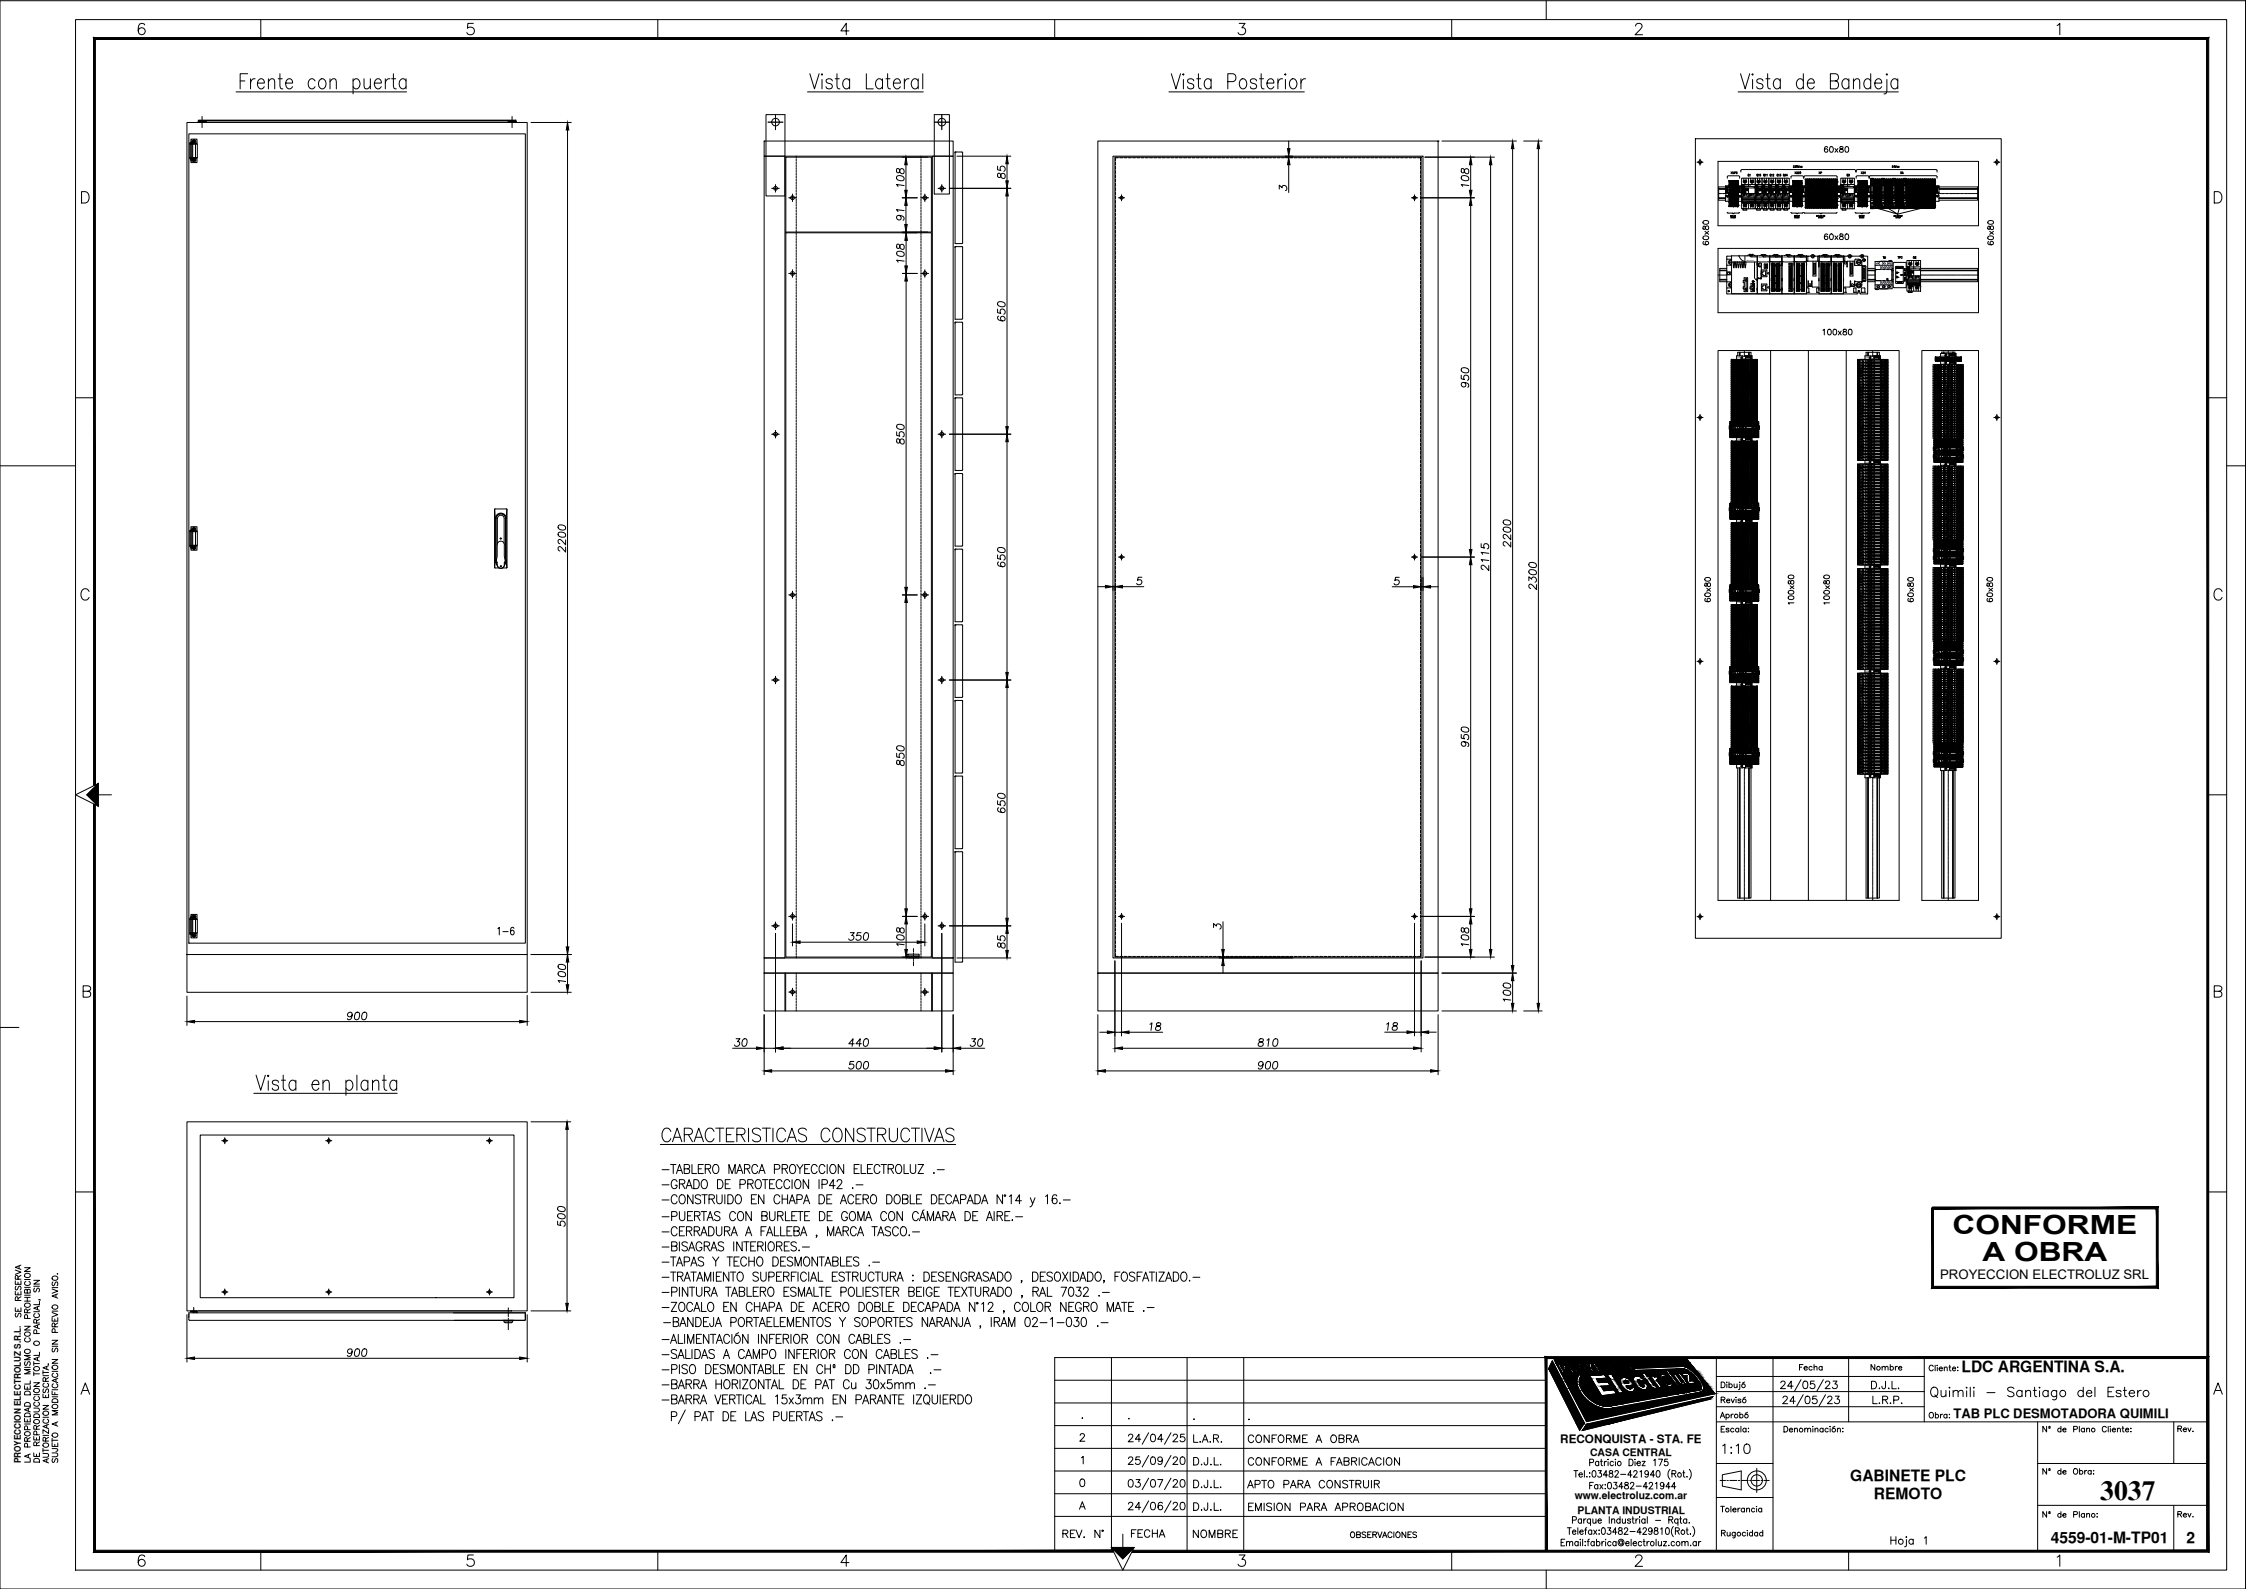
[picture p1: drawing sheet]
<svg xmlns="http://www.w3.org/2000/svg" width="594mm" height="420mm" viewBox="0 0 594 420" stroke-linecap="round" stroke-linejoin="round" font-family="sans-serif">
<defs><g id="words">
<text font-size="7.3" x="555.5" y="396.5">3037</text>
<g font-size="7">
<text x="516.4" y="326.3">CONFORME</text>
<text x="524.4" y="333.5">A OBRA</text>
</g>
<text font-size="5.7" x="454.4" y="385.6">1:10</text>
<g font-size="5.3">
<text x="328.8" y="382.8">CONFORME A OBRA</text>
<text x="328.8" y="388.8">CONFORME A FABRICACION</text>
<text x="328.8" y="394.8">APTO PARA CONSTRUIR</text>
<text x="298.1" y="407.8">FECHA</text>
<text x="314.3" y="407.8">NOMBRE</text>
</g>
<g font-size="4.9">
<text x="481.2" y="41.6">60x80</text>
<text x="528.1" y="160.5" transform="rotate(-90 528.1 160.5)">60x80</text>
<text x="130.5" y="248.4">1-6</text>
</g>
<g font-size="4.4">
<text x="481.2" y="64.6">60x80</text>
<text x="528.1" y="66" transform="rotate(-90 528.1 66)">60x80</text>
<text x="453.3" y="160.5" transform="rotate(-90 453.3 160.5)">60x80</text>
<text x="484.7" y="160.9" transform="rotate(-90 484.7 160.9)">100x80</text>
<text x="506.9" y="160.5" transform="rotate(-90 506.9 160.5)">60x80</text>
<text x="6.3" y="349.6" transform="rotate(-90 6.3 349.6)">SE RESERVA</text>
<text x="474.8" y="363.4">Fecha</text>
<text x="493.5" y="363.4">Nombre</text>
</g>
<g font-size="4.1">
<text x="518.8" y="362.9">LDC ARGENTINA S.A.</text>
<text x="489.4" y="391.6">GABINETE PLC</text>
<text x="495.7" y="396.5">REMOTO</text>
<text x="578.4" y="408">2</text>
<text x="542.4" y="408.1">4559-01-M-TP01</text>
</g>
<g font-size="3.5">
<text x="461.1" y="48">Q1</text>
<text x="479.8" y="47.3">XP</text>
<text x="487.2" y="48">Q3</text>
<text x="504.5" y="47.3" transform="rotate(-90 504.5 47.3)">XA</text>
<text x="513.2" y="338.3">PROYECCION ELECTROLUZ SRL</text>
</g>
<text font-size="3.4" x="516.7" y="374.9">TAB PLC DESMOTADORA QUIMILI</text>
<g font-size="3.1">
<text x="463.2" y="52.2">C6</text>
<text x="473.1" y="54">1</text>
<text x="496.7" y="69.5">TD</text>
<text x="500.6" y="69.5">TPC</text>
<text x="504.8" y="69.5">Q2</text>
<text x="512.6" y="96.7">2</text>
<text x="458.6" y="118.9">2</text>
<text x="458.6" y="155.9">32</text>
<text x="458.6" y="161.6">1</text>
<text x="458.6" y="184.1">3</text>
<text x="461.1" y="199" transform="rotate(-90 461.1 199)">32</text>
<text x="314.3" y="376.8">.</text>
<text x="412.7" y="381.7">RECONQUISTA - STA. FE</text>
</g>
<g font-size="2.7">
<text x="420.6" y="384.9">CASA CENTRAL</text>
<text x="416.5" y="396.5">www.electroluz.com.ar</text>
<text x="417.3" y="400.3">PLANTA INDUSTRIAL</text>
</g>
<g font-size="2.6">
<text x="477" y="54.7">2</text>
<text x="477.7" y="54.7">3</text>
<text x="484" y="54.7">14</text>
<text x="484.4" y="54.7">15</text>
<text x="494.6" y="54.7">2</text>
<text x="495.7" y="54.7">4</text>
<text x="498.1" y="54.7">8</text>
<text x="498.5" y="54.7">9</text>
<text x="500.9" y="54.7">13</text>
<text x="502" y="54.7">15</text>
<text x="503.8" y="54.7">18</text>
<text x="504.1" y="54.7">19</text>
<text x="509.8" y="54.7">28</text>
<text x="510.1" y="54.7">29</text>
<text x="512.6" y="96">1</text>
<text x="458.6" y="96.7">1</text>
<text x="458.6" y="97">2</text>
<text x="491.1" y="96.7">1</text>
<text x="491.1" y="99.1">4</text>
<text x="491.1" y="100.9">6</text>
<text x="491.1" y="101.6">7</text>
<text x="491.1" y="103.4">9</text>
<text x="491.1" y="105.8">12</text>
<text x="460" y="113.2" transform="rotate(-90 460 113.2)">33</text>
<text x="491.1" y="108.3">15</text>
<text x="491.1" y="110.1">17</text>
<text x="491.1" y="112.5">20</text>
<text x="457.9" y="115">36</text>
<text x="457.9" y="116.1">38</text>
<text x="458.6" y="118.2">1</text>
<text x="460" y="116.8" transform="rotate(-90 460 116.8)">39</text>
<text x="491.1" y="115">23</text>
<text x="493.2" y="116.1" transform="rotate(-90 493.2 116.1)">24</text>
<text x="493.2" y="116.8" transform="rotate(-90 493.2 116.8)">25</text>
<text x="493.2" y="117.8" transform="rotate(-90 493.2 117.8)">26</text>
<text x="493.2" y="118.5" transform="rotate(-90 493.2 118.5)">27</text>
<text x="514" y="117.5" transform="rotate(-90 514 117.5)">33</text>
<text x="491.1" y="121.7">31</text>
<text x="491.1" y="124.2">1</text>
<text x="491.1" y="125.2">2</text>
<text x="491.1" y="125.9">3</text>
<text x="514" y="120.6" transform="rotate(-90 514 120.6)">38</text>
<text x="514" y="123.1" transform="rotate(-90 514 123.1)">42</text>
<text x="491.1" y="127.7">5</text>
<text x="491.1" y="128.4">6</text>
<text x="491.1" y="130.2">8</text>
<text x="491.1" y="130.9">9</text>
<text x="457.9" y="135.1">34</text>
<text x="460" y="134.8" transform="rotate(-90 460 134.8)">33</text>
<text x="460" y="137.2" transform="rotate(-90 460 137.2)">37</text>
<text x="491.1" y="132.6">11</text>
<text x="491.1" y="135.1">14</text>
<text x="491.1" y="136.9">16</text>
<text x="458.6" y="139.7">1</text>
<text x="458.6" y="140.4">2</text>
<text x="460" y="138.3" transform="rotate(-90 460 138.3)">39</text>
<text x="491.1" y="139.3">19</text>
<text x="491.1" y="141.8">22</text>
<text x="493.2" y="142.9" transform="rotate(-90 493.2 142.9)">23</text>
<text x="491.1" y="148.5">30</text>
<text x="493.2" y="144.6" transform="rotate(-90 493.2 144.6)">25</text>
<text x="493.2" y="145.3" transform="rotate(-90 493.2 145.3)">26</text>
<text x="514" y="147.5" transform="rotate(-90 514 147.5)">38</text>
<text x="514" y="144.3" transform="rotate(-90 514 144.3)">33</text>
<text x="514" y="149.6" transform="rotate(-90 514 149.6)">41</text>
<text x="491.1" y="152">1</text>
<text x="491.1" y="152.8">2</text>
<text x="491.1" y="154.5">4</text>
<text x="491.1" y="155.2">5</text>
<text x="514" y="150.3" transform="rotate(-90 514 150.3)">42</text>
<text x="457.9" y="156.3">33</text>
<text x="457.9" y="158.8">37</text>
<text x="457.9" y="159.8">39</text>
<text x="458.6" y="161.9">2</text>
<text x="491.1" y="157">7</text>
<text x="491.1" y="157.7">8</text>
<text x="491.1" y="158.8">9</text>
<text x="491.1" y="159.5">10</text>
<text x="491.1" y="161.9">13</text>
<text x="491.1" y="163.7">15</text>
<text x="491.1" y="166.2">18</text>
<text x="491.1" y="168.6">21</text>
<text x="493.2" y="169.7" transform="rotate(-90 493.2 169.7)">22</text>
<text x="493.2" y="170.4" transform="rotate(-90 493.2 170.4)">23</text>
<text x="493.2" y="171.4" transform="rotate(-90 493.2 171.4)">24</text>
<text x="493.2" y="172.2" transform="rotate(-90 493.2 172.2)">25</text>
<text x="514" y="172.9" transform="rotate(-90 514 172.9)">36</text>
<text x="514" y="171.1" transform="rotate(-90 514 171.1)">33</text>
<text x="457.9" y="177.8">33</text>
<text x="491.1" y="175.3">29</text>
<text x="491.1" y="177.8">32</text>
<text x="491.1" y="179.6">1</text>
<text x="514" y="174.3" transform="rotate(-90 514 174.3)">38</text>
<text x="514" y="176.4" transform="rotate(-90 514 176.4)">41</text>
<text x="514" y="177.1" transform="rotate(-90 514 177.1)">42</text>
<text x="457.9" y="181.3">39</text>
<text x="458.6" y="183.1">1</text>
<text x="458.6" y="183.4">2</text>
<text x="491.1" y="181.3">3</text>
<text x="491.1" y="182">4</text>
<text x="491.1" y="183.8">6</text>
<text x="491.1" y="185.6">8</text>
<text x="491.1" y="188">11</text>
<text x="491.1" y="190.5">14</text>
<text x="491.1" y="193">17</text>
<text x="491.1" y="195.4">20</text>
<text x="493.2" y="196.5" transform="rotate(-90 493.2 196.5)">21</text>
<text x="514" y="197.9" transform="rotate(-90 514 197.9)">33</text>
<text x="457.9" y="201.4">36</text>
<text x="457.9" y="202.5">38</text>
<text x="460" y="199.7" transform="rotate(-90 460 199.7)">33</text>
<text x="460" y="200" transform="rotate(-90 460 200)">34</text>
<text x="491.1" y="199.7">25</text>
<text x="491.1" y="202.1">28</text>
<text x="514" y="199.7" transform="rotate(-90 514 199.7)">36</text>
<text x="514" y="201.1" transform="rotate(-90 514 201.1)">38</text>
<text x="514" y="203.2" transform="rotate(-90 514 203.2)">41</text>
<text x="491.1" y="204.6">31</text>
<text x="297.4" y="376.4">.</text>
</g>
<text font-size="2.4" x="5.5" y="386.9" transform="rotate(-90 5.5 386.9)">PROYECCION ELECTROLUZ S.R.L.</text>
<g font-size=".5">
<text x="461.3" y="49.3">MERLIN GERIN</text>
<text x="487.5" y="49.3">MERLIN GERIN</text>
<text x="505" y="71">MERLIN GERIN</text>
<text x="459.6" y="94.8">XE1</text>
<text x="493.6" y="94.8">XS1</text>
<text x="513.6" y="96.1">XS1</text>
<text x="459.6" y="116.4">XE2</text>
<text x="493.6" y="122.4">XS2</text>
<text x="513.6" y="123">XS2</text>
<text x="459.6" y="138">XE3</text>
<text x="513.6" y="149.8">XS3</text>
<text x="493.6" y="150.1">XS3</text>
<text x="459.6" y="159.6">XE4</text>
<text x="493.6" y="177.7">XS4</text>
<text x="513.6" y="176.6">XS4</text>
<text x="459.6" y="181.2">XE5</text>
</g>
<g font-size=".4">
<text x="457" y="53.2" transform="rotate(-90 457 53.2)">X220</text>
<text x="460.3" y="53" transform="rotate(-90 460.3 53)">XP</text>
<text x="473.9" y="53.2" transform="rotate(-90 473.9 53.2)">X220</text>
<text x="477.2" y="53" transform="rotate(-90 477.2 53)">XP</text>
<text x="491.1" y="53" transform="rotate(-90 491.1 53)">X24</text>
<text x="494.4" y="52.9" transform="rotate(-90 494.4 52.9)">XA</text>
<text x="462" y="69.1">BMXCPS2000</text>
<text x="465.2" y="68.3">BMXP342020</text>
<text x="468.5" y="68.3">BMXDDI6402K</text>
<text x="471.7" y="68.3">BMXDDI3202K</text>
<text x="475" y="68.3">BMXDDI6402K</text>
<text x="481.4" y="68.3">BMXDDO6402K</text>
<text x="484.7" y="68.3">BMXDDO6402K</text>
<text x="513.4" y="94.1">XCC</text>
</g>
<g font-size=".3">
<text x="464.9" y="49.2">MERLIN GERIN</text>
<text x="466.7" y="49.2">MERLIN GERIN</text>
<text x="468.5" y="49.2">MERLIN GERIN</text>
<text x="470.3" y="49.2">MERLIN GERIN</text>
<text x="472.1" y="49.2">MERLIN GERIN</text>
</g>
<g font-size=".2">
<text x="461.4" y="49.6">MULTI 9</text>
<text x="465" y="49.6">MULTI 9</text>
<text x="466.8" y="49.6">MULTI 9</text>
<text x="468.6" y="49.6">MULTI 9</text>
<text x="470.4" y="49.6">MULTI 9</text>
<text x="472.2" y="49.6">MULTI 9</text>
<text x="487.6" y="49.6">MULTI 9</text>
<text x="505.1" y="71.4">MULTI 9</text>
</g>
</g></defs>
<!-- layer: COTAS -->
<g fill="none" stroke="#000" stroke-width=".26">
<path d="M51.1 37.8a.46 .46 0 0 1-.1-.7 .46 .46 0 0 1 .7 0 .46 .46 0 0 1-.2 .7M140.5 32.4h10.6M150.1 34.4v216M51.1 42l-.2 .3M51.5 42a.46 .46 0 0 1 .1 .7 .46 .46 0 0 1-.7-.2M147.7 139a1.09 1.09 0 0 1 1.3-.2 1.09 1.09 0 0 1 .5 1.2 1.09 1.09 0 0 1-1.3 .1 1.09 1.09 0 0 1-.5-1.1zM51.1 144.5l-.2 .3M51.1 140.3a.46 .46 0 0 1-.1-.7 .46 .46 0 0 1 .7 0 .46 .46 0 0 1-.2 .7M51.5 144.5a.46 .46 0 0 1 .1 .7 .46 .46 0 0 1-.7-.2M147.7 140.9a1.09 1.09 0 0 1 1.3-.2 1.09 1.09 0 0 1 .5 1.2 1.09 1.09 0 0 1-1.3 .1 1.09 1.09 0 0 1-.5-1.1zM149.6 144.7v1.3l-.9-1.1-.7-.4-.3 .2-.1 .5 .5 .5M149.6 142.7v1.4l-.9-1.1-.7-.4-.3 .2-.1 .5 .5 .5"/>
<path d="M50.9 242.3a.46 .46 0 0 1 .7-.3 .46 .46 0 0 1-.1 .8M50.9 242.5l.2 .3M51.1 247a.46 .46 0 0 0-.1 .7 .46 .46 0 0 0 .7 0 .46 .46 0 0 0-.2-.7M140.5 252.4h10.6M147.7 257.1a1.09 1.09 0 0 1 1.3-.2 1.09 1.09 0 0 1 .5 1.2 1.09 1.09 0 0 1-1.3 .1 1.09 1.09 0 0 1-.5-1.1zM147.7 255.2a1.09 1.09 0 0 1 1.3-.2 1.09 1.09 0 0 1 .5 1.2 1.09 1.09 0 0 1-1.3 .1 1.09 1.09 0 0 1-.5-1.1zM149.6 259.5l-2-.3 .4 .6M150.1 254.4v6M49.4 263.4v7.7M51.5 270.1h86M93.2 268.3a.65 .65 0 0 1-.9 .5 .65 .65 0 0 1-.4-.9 .65 .65 0 0 1 1-.2 1.07 1.07 0 0 1 .2 1.3 1.07 1.07 0 0 1-1.2 .5v-.2M94.2 267.7a.6 .6 0 0 1 .9 .3v.5a.98 .98 0 0 1-.9 1.1l-.3-.1a1.53 1.53 0 0 1 .3-1.8z"/>
<path d="M96.1 267.7a.6 .6 0 0 1 .9 .3v.5a.98 .98 0 0 1-.9 1.1l-.3-.1a1.53 1.53 0 0 1 .3-1.8zM139.4 263.2v7.9M140.5 262.4h10.6M140.5 296.6h10.5M150 298.6v46M147.6 319.2a1.07 1.07 0 0 1 1.3-.2 1.07 1.07 0 0 1 .5 1.2 1.07 1.07 0 0 1-1.3 .2 1.07 1.07 0 0 1-.5-1.2zM147.5 322.9v1l.9 .2a.73 .73 0 0 1-.1-1 .73 .73 0 0 1 .9-.2 .73 .73 0 0 1 .3 .9l-.4 .5M147.6 321.1a1.07 1.07 0 0 1 1.3-.2 1.07 1.07 0 0 1 .5 1.2 1.07 1.07 0 0 1-1.3 .2 1.07 1.07 0 0 1-.5-1.2zM49.4 347.6v12.6M51.5 359.2h86M93.2 357.3a.66 .66 0 0 1-.9 .6 .66 .66 0 0 1-.4-1 .66 .66 0 0 1 1-.2 1.09 1.09 0 0 1 .2 1.3 1.09 1.09 0 0 1-1.2 .6v-.2M94.2 356.7a.62 .62 0 0 1 .9 .3v.5a.98 .98 0 0 1-.9 1.1 1.23 1.23 0 0 1 0-1.9z"/>
<path d="M96.1 356.7a.62 .62 0 0 1 .9 .3v.5a.98 .98 0 0 1-.9 1.1 1.23 1.23 0 0 1 0-1.9zM139.4 347.6v12.6M140.5 346.6h10.5"/>
</g>
<path d="M150.1 32.4l.4 2h-.7zM150.1 252.4l.4 2h-.7zM149.8 250.4h.7l-.4 2zM49.4 270.1l2.1-.3v.7zM137.5 269.8l1.9 .3-1.9 .4zM149.8 260.4h.7l-.4 2zM150 296.6l.3 2h-.7zM49.4 359.2l2.1-.4v.7zM137.5 358.8l1.9 .4-1.9 .3zM149.6 344.6h.7l-.3 2z" fill="#000" stroke="#000" stroke-width=".26"/>
<!-- layer: PRINCIPAL -->
<g fill="none" stroke="#000" stroke-width=".26">
<path d="M49.4 32.4h90v220h-90zM456.8 56.2l.3 .1M457.1 56.3h1.1l.3 .3 .3-.3M460.1 56.2l-.2 .1h-1.2M460.7 47.1h3.6v8.1h-3.6zM460.7 53.4h12.6M460.7 51.2h3.6M460.8 52.3h3.3M460.8 52.9h3.3M460.8 52.7h3.3M460.8 52.5h3.3M460.9 49.9l.2 .1-.2-.1-.1 .2 .1 .3 .2-.1-.1 .2-.2-.3z"/>
<path d="M461 52.1v-.9h1.1v.9M461 53.2v.2M461 53.4h1.1v.4h-1.1zM461 55.2h1.1v.4h-1.1zM461.1 51.3h.2v.5h-.2zM461.3 50.3h.2M461.3 54.7v.5M461.3 54.7a.45 .45 0 0 1-.1-.7 .45 .45 0 0 1 .7 0 .45 .45 0 0 1-.1 .7v.5M461.3 49.3h2.7v.4h-2.7zM461.3 49.9h.2M461.3 50.6v.5zM461.3 49.9v.5"/>
<path d="M461.3 50.1v.1h.2M461.4 50.1v.3M461.5 49.9l-.2 .1v.4h.2v-.3l-.2 .1M461.5 51.6h.1M461.5 54l.3 .2-.3 .4-.2-.3zM461.6 51.1h.1M461.6 50.7h.1M461.6 50.6v.5M461.7 51.3h-.2v.5M461.7 50.4h.2M461.7 49.9h.2M461.7 50.6v.5"/>
<path d="M461.7 49.9v.5M461.8 51.6h.2M461.9 49.9v.5M462.1 51.3h-.3v.5M462.1 49.9l.2 .5 .1-.5v.6l-.3-.5v.5zM462.1 53.2v.2M462.5 47.1v2.2M462.5 53.2v2M462.8 53.2v.2M462.8 53.4h1.1v.4h-1.1zM463.1 54.2l.3-.2 .3 .3-.3 .3zM463.7 54.7v.5"/>
<path d="M463.7 54.7a.45 .45 0 0 0 0-.7 .45 .45 0 0 0-.6 0 .45 .45 0 0 0 0 .7v.5M463.9 53.2v.2M464.1 52.1h-3.3v1.1h3.3M464.3 47.1h1.8v8.1h-1.8zM464.6 53.4h1.1v.4h-1.1zM464.6 55.2h1.1v.4h-1.1zM464.6 53.2v.2M464.9 54.7v.5M464.9 47.6l-.2 .5 .5 .3M465.1 47.9l.1-.1 .2 .2-.2 .1v.2l-.1-.1M465.1 54l.3 .3-.3 .3-.2-.3zM465.2 53.9l-.5 .3 .2 .5"/>
<path d="M465.2 53.9l.4 .3-.2 1M465.4 47.1v.5M465.5 47.6l.1 .5-.4 .3M465.7 53.2v.2M466.1 47.1h1.8v8.1h-1.8zM466.1 51.2h7.2M466.1 48.8h7.2M466.2 52.1h1.5v1.1h-1.5zM466.2 52.9h1.6M466.2 52.7h1.6M466.2 52.5h1.6M466.2 52.3h1.6"/>
<path d="M466.4 52.1v-.9h1.1v.9M466.4 55.2h1.1v.4h-1.1zM466.4 53.2v.2M466.4 53.4h1.1v.4h-1.1zM466.7 47.1v.5M466.7 54.7v.5M466.7 47.6a.44 .44 0 0 0-.1 .7 .44 .44 0 0 0 .7 0 .44 .44 0 0 0 0-.7M466.7 54.7a.45 .45 0 0 1 0-.7 .45 .45 0 0 1 .6 0 .45 .45 0 0 1 0 .7l-.1 .5M466.7 49.3h1.1v.4h-1.1M466.9 47.8l.3 .2-.2 .1v.2l-.3-.2zM466.9 54l.3 .3-.3 .3-.2-.2zM467 50.7h.1v.3l-.1 .1"/>
<path d="M467.1 51.3h-.2v.5M467.1 50.4h.2M467.1 49.9h.2M467.1 49.9v.5M467.2 51.6h.2M467.2 47.1v.5M467.3 49.9v.5M467.5 51.3h-.3v.5M467.5 49.9l.2 .5 .1-.5v.6l-.3-.5v.5zM467.5 50.5h.1M467.5 53.2v.2M467.9 47.1h1.8v8.1h-1.8z"/>
<path d="M468 52.1h1.5v1.1h-1.5zM468 52.9h1.6M468 52.7h1.6M468 52.5h1.6M468 52.3h1.6M468.1 50.6l.2 .1-.3 .1 .1 .3 .2-.1-.1 .1zM468.1 49.9l.2 .1-.2-.1-.1 .2 .1 .3 .2-.1-.1 .2-.2-.3zM468.2 52.1v-.9h1.1v.9M468.2 55.2h1.1v.4h-1.1zM468.2 53.2v.2M468.2 53.4h1.1v.4h-1.1zM468.3 51.3h.2v.5h-.2z"/>
<path d="M468.5 47.1v.5M468.5 54.7v.5M468.5 47.6a.44 .44 0 0 0-.1 .7 .44 .44 0 0 0 .7 0 .44 .44 0 0 0 0-.7M468.5 54.7a.45 .45 0 0 1 0-.7 .45 .45 0 0 1 .6 0 .45 .45 0 0 1 0 .7l-.1 .5M468.5 48l.2-.2 .3 .2-.3 .3zM468.5 54.2l.3-.2 .2 .3-.3 .3zM468.5 50.3h.2M468.5 50.6v.5zM468.5 49.3h1.1v.4h-1.1zM468.5 49.9h.2M468.5 49.9l.1 .5M468.6 50.1l-.1 .1h.2"/>
<path d="M468.6 50.1v.3M468.7 49.9l-.2 .2 .2 .3v-.3l-.2 .1M468.7 51.6h.1M468.8 50.6l.1 .1v.4zM468.9 51.3h-.2v.5M468.9 50.4h.2M468.9 49.9h.2M468.9 49.9v.5M469 51.6h.2M469 47.1v.5M469.1 49.9v.5M469.3 51.3h-.3v.5"/>
<path d="M469.3 49.9l.2 .5 .1-.5v.6l-.3-.5v.5zM469.3 53.2v.2M469.7 47.1h1.8v8.1h-1.8zM469.8 52.1h1.5v1.1h-1.5zM469.8 52.9h1.6M469.8 52.7h1.6M469.8 52.5h1.6M469.8 52.3h1.6M470 52.1v-.9h1.1v.9M470 55.2h1.1v.4h-1.1zM470 53.2v.2M470 53.4h1.1v.4h-1.1z"/>
<path d="M470.1 51.3h.2v.5h-.2zM470.1 50.7l-.2-.1-.1 .2 .1 .3 .2-.1M470.1 50l-.2-.1-.1 .2 .1 .3 .2-.1M470.3 47.1v.5M470.3 54.7v.5M470.3 47.6a.44 .44 0 0 0-.1 .7 .44 .44 0 0 0 .7 0 .44 .44 0 0 0 0-.7M470.3 54.7a.45 .45 0 0 1 0-.7 .45 .45 0 0 1 .6 0 .45 .45 0 0 1 0 .7M470.3 50.3h.2M470.3 50.6v.5zM470.3 49.3h1.1v.4h-1.1zM470.3 49.9h.2M470.3 49.9l.1 .5"/>
<path d="M470.4 50.1l-.1 .1h.2M470.4 50.1v.3M470.5 49.9l-.2 .2 .2 .3v-.2h-.2M470.5 51.6h.1M470.5 47.8l.3 .2-.2 .1v.2l-.3-.2zM470.5 54l.3 .3-.3 .3-.2-.2zM470.6 51.1h.1M470.6 50.7h.1M470.6 50.6v.5M470.7 51.3h-.2v.5M470.7 50.6v.5M470.7 50.4h.2"/>
<path d="M470.7 49.9h.2M470.7 49.9v.5M470.8 51.6h.2M470.8 47.1v.5M470.8 54.7v.5M470.9 49.9v.5M471.1 51.3h-.3v.5M471.1 49.9l.2 .5 .1-.5v.6l-.3-.5v.5zM471.1 53.2v.2M471.5 47.1h1.8v8.1h-1.8zM471.6 52.9h1.6M471.6 52.7h1.6"/>
<path d="M471.6 52.5h1.6M471.6 52.3h1.6M471.8 52.1v-.9h1.1v.9M471.8 55.2h1.1v.4h-1.1zM471.8 53.2v.2M471.8 53.4h1.1v.4h-1.1zM471.9 51.3h.2v.5h-.2zM471.9 50.7l-.2-.1-.1 .2 .1 .3 .2-.1M471.9 50l-.2-.1-.1 .2 .1 .3 .2-.1M472.1 47.1v.5M472.1 54.7v.5M472.1 47.6a.44 .44 0 0 0-.1 .7 .44 .44 0 0 0 .7 0 .44 .44 0 0 0 0-.7"/>
<path d="M472.1 50.3h.2M472.1 49.3h1.1v.4h-1.1zM472.1 49.9h.2M472.1 49.9l.1 .5M472.2 50.1l-.1 .1h.2M472.2 50.1v.3M472.2 49.9l-.1 .2 .1 .3 .1-.2h-.2M472.3 47.8l.3 .2-.2 .1v.2l-.3-.2zM472.4 53.9l-.5 .3 .2 .5M472.5 50.4h.2M472.5 49.9h.2M472.5 49.9v.5"/>
<path d="M472.6 47.1v.5M472.6 54.7v.5M472.7 49.9v.5M472.9 49.9l.2 .5 .1-.5v.6l-.3-.5v.5zM473.1 52.1h-1.5v1.1h1.5M473.7 56.2l.1 .1M473.8 56.3h1.3l.2 .3 .2-.2M477 56.2l-.3 .1-1.2 .1M477.1 56.2l.3 .1h4l.2 .3 .3-.3h3.9M485.9 56.2l-.1 .1M486.9 47.1h3.6v8.1h-3.6zM486.9 53.4h3.6"/>
<path d="M486.9 51.2h3.6M487 52.1h3.3v1.1h-3.3zM487 52.3h3.3M487 52.9h3.3M487 52.7h3.4M487 52.5h3.4M487.1 49.9l.2 .1-.1-.1-.2 .2 .1 .3 .2-.1-.1 .2-.2-.3zM487.2 52.1v-.9h1.2v.9M487.2 53.4h1.1v.4h-1.1zM487.2 55.2h1.1v.4h-1.1zM487.3 51.3h.3v.5h-.3zM487.5 50.3h.2"/>
<path d="M487.5 49.3h2.8v.4h-2.8zM487.5 49.9h.2M487.5 50.6v.5zM487.6 49.9v.5M487.6 50.1l-.1 .1h.2M487.6 50.1v.3M487.7 49.9l-.2 .2 .2 .3v-.3l-.2 .1M487.7 51.6h.1M487.7 54l.3 .2-.3 .3M487.8 53.9l.4 .3-.1 1M487.8 53.9l-.5 .3 .2 .5M487.8 50.6l.1 .5z"/>
<path d="M487.9 51.3h-.2v.5M487.9 50.4h.2M487.9 49.9h.2M488 49.9v.5M488.1 51.6h.1M488.1 49.9v.5M488.3 51.3h-.2v.5M488.3 49.9l.3 .5v-.5v.6l-.3-.5v.5zM488.4 53.2v.2M488.7 47.1v2.2M488.7 49.7v2.4M488.7 53.2v2"/>
<path d="M489 52.1v-.9h1.2v.9M489 53.2v.2M489 53.4h1.1v.4h-1.1zM489.1 51.3h.3v.5h-.3zM489.4 54.2l.3-.2 .2 .3-.3 .3zM489.5 51.6h.1M489.7 51.3h-.2v.5M489.9 51.6h.1M489.9 54.7v.5M489.9 54.7a.45 .45 0 0 0 0-.7 .45 .45 0 0 0-.6 0 .45 .45 0 0 0 0 .7v.5M490.1 51.3h-.2v.5M490.2 53.2v.2"/>
<path d="M490.7 56.2l.2 .1 1.4 .1 .2 .2 .1-.2M492.7 56.3l-.1 .1M494.6 56.2l-.3 .1h-1.6M496.7 55.1l5.2 1.5-2.4-1.5M502.4 55.1l-.5 1.5 6.1-1.5M504.3 55.1h7.4M523.3 42.7v17M500.8 69.6v6.3M500.8 75.9l.2 .2h3l.2-.2M504.2 69.6v6.3M504.4 68.9h3.6v8.1h-3.6zM504.4 75.2h3.6"/>
<path d="M504.4 72.9h3.6M504.5 73.9h3.3v1.1h-3.3zM504.5 74.7h3.4M504.5 74.1h3.4M504.5 72.4l.3 .1-.3 .1 .2 .3zM504.5 74.5h3.4M504.5 74.3h3.4M504.6 71.7l.2 .1-.1-.1-.2 .2 .1 .3 .2-.1-.1 .1-.2-.1zM504.7 73.9v-.9h1.2v.9M504.7 77h1.1v.3h-1.1zM504.7 75v.2M504.7 75.2h1.1v.4h-1.1z"/>
<path d="M504.8 73.1h.3v.5h-.3zM505 72.5v.4zM505 72.1h.2M505 76l.3-.2 .2 .3-.2 .2zM505 71.1h2.8v.4h-2.8zM505 71.7h.2a.29 .29 0 0 0-.3 .2 .29 .29 0 0 0 .2 .3l.1-.3h-.2M505.1 71.7v.5M505.1 71.9l-.1 .1h.2M505.1 71.9v.3M505.2 73.3h.1M505.3 72.6h.2l-.1 .2-.1-.2 .2-.2-.1 .4M505.3 72.7h.2"/>
<path d="M505.4 72.6l-.1 .2 .2-.1M505.4 72.6v.2M505.4 73.1h-.2v.5M505.5 71.7l.1 .1-.1 .4zM505.5 73.3h.2M505.6 76.4v.6M505.6 76.4a.44 .44 0 0 0 0-.6 .44 .44 0 0 0-.6 0 .44 .44 0 0 0 0 .6v.6M505.8 73.1h-.3v.5M505.8 71.6l.3 .6v-.6v.6l-.3-.5v.5zM505.9 75v.2M506.2 68.9v2.2M506.2 71.5v2.4"/>
<path d="M506.2 75v2M506.5 73.9v-.9h1.2v.9M506.5 75v.2M506.5 75.2h1.1v.4h-1.1zM506.6 73.1h.3v.5h-.3zM506.8 76.4v.6M506.8 76.4a.44 .44 0 0 1 0-.6 .44 .44 0 0 1 .6 0 .44 .44 0 0 1 0 .6v.6M506.9 76l.2-.2 .3 .3-.3 .2zM507 73.3h.1M507.2 73.1h-.2v.5M507.4 73.3h.1M507.6 73.1h-.2v.5"/>
<path d="M507.7 75v.2M468.3 92.7h20M478.3 92.7v145.4M131 134.6h3l.1 .1v15.3l-.1 .2h-1.1M131 134.6l-.2 .1v15.3l.2 .2M131 150.2h1M468.3 238.1h20M49.4 252.4h90v10h-90zM202.1 257.3h50v10h-50zM49.4 296.6h90v50h-90zM132.9 349.1h3.1"/>
<circle cx="460.9" cy="50.8" r=".19"/>
<circle cx="461.5" cy="54.3" r=".33"/>
<circle cx="461.6" cy="50.8" r=".23"/>
<circle cx="461.8" cy="50.1" r=".26"/>
<circle cx="463.4" cy="54.3" r=".33"/>
<circle cx="465.1" cy="54.3" r=".33"/>
<circle cx="465.1" cy="48" r=".33"/>
<circle cx="466.9" cy="48" r=".33"/>
<circle cx="466.9" cy="54.3" r=".33"/>
<circle cx="467" cy="50.8" r=".22"/>
<circle cx="467.2" cy="50.1" r=".26"/>
<circle cx="468.7" cy="54.3" r=".33"/>
<circle cx="468.7" cy="48" r=".33"/>
<circle cx="468.8" cy="50.8" r=".22"/>
<circle cx="469" cy="50.1" r=".26"/>
<circle cx="470.5" cy="54.3" r=".33"/>
<circle cx="470.5" cy="48" r=".33"/>
<circle cx="470.6" cy="50.8" r=".22"/>
<circle cx="470.8" cy="50.1" r=".26"/>
<circle cx="472.3" cy="48" r=".33"/>
<circle cx="472.6" cy="50.1" r=".26"/>
<circle cx="487.2" cy="50.8" r=".19"/>
<circle cx="487.8" cy="54.3" r=".33"/>
<circle cx="487.9" cy="50.8" r=".23"/>
<circle cx="488" cy="50.1" r=".26"/>
<circle cx="489.6" cy="54.3" r=".33"/>
<circle cx="505.3" cy="76" r=".33"/>
<circle cx="505.5" cy="71.9" r=".26"/>
<circle cx="507.1" cy="76" r=".33"/>
</g>
<!-- layer: Estructura -->
<path d="M202.1 37.3h50v4h-50zM290.4 37.3h90v220h-90zM380.4 37.3h.1M202.1 41.3h5.5v212h-5.5zM246.6 41.3h5.5v212h-5.5zM294.4 41.3h82v212h-82zM294.9 41.6h81v211.5h-81zM202.1 253.3h50v4h-50zM290.4 257.3h90v10h-90zM53 300.1h83v43h-83zM50 347.1h89v1.8l-.3 .2h-88.5l-.2-.2zM120 347.1h19v1.8" fill="none" stroke="#000" stroke-width=".26"/>
<!-- layer: AUXILIAR -->
<g fill="none" stroke="#000" stroke-width=".26">
<path d="M252.6 40.4v24M454.6 52.3h1.8M454.6 52.4h1.8M454.6 52.5h1.8M454.6 50h1.8M454.6 49.9h1.8M456.4 49.4h-1.8v3.5h1.8M512.9 49.4h10.2v3.5h-10.2M512.9 52.3h10.2M512.9 52.4h10.2M512.9 52.5h10.2M512.9 50h10.2"/>
<path d="M512.9 49.9h10.2M252.6 65.4v19M454.9 73.9h1.8M454.9 74h1.8M454.9 71.6h1.8M454.9 71.4h1.8M454.9 71.5h1.8M456.7 71h-1.8v3.5h1.8M494 71h2M494 74.5h2M494 73.9h2M494 74h2"/>
<path d="M494 71.6h2M494 71.4h2M494 71.5h2M500.5 71h.3M500.5 74.5h.3M500.5 73.9h.3M500.5 74h.3M500.5 71.6h.3M500.5 71.4h.3M500.5 71.5h.3M504.2 71h.2M504.2 74.5h.2"/>
<path d="M504.2 73.9h.2M504.2 74h.2M504.2 71.6h.2M504.2 71.4h.2M504.2 71.5h.2M508 71h15.1v3.5h-15.1M508 73.9h15.1M508 74h15.1M508 71.6h15.1M508 71.4h15.1M508 71.5h15.1M252.6 85.4v19"/>
<path d="M459.6 94.1v-.9h3.5v.9M460.1 93.2v.9M460.2 93.2v.9M462.5 93.2v.9M462.6 93.2v.9M462.7 93.2v.9M493.6 94.1v-.9h3.5v.9M494 93.2v.9M494.1 93.2v.9M494.2 93.2v.9M496.5 93.2v.9M496.6 93.2v.9"/>
<path d="M513.6 93.1h3.5v.4M516.5 93.1v.4M516.6 93.1v.4M252.6 105.4v19M252.6 125.4v19M252.6 145.4v19M252.6 165.4v19M252.6 185.4v19M252.6 205.4v19M459.6 203.1v34.4h3.5v-34.4M460.1 203.1v34.4M460.2 203.1v34.4"/>
<path d="M462.5 203.1v34.4M462.6 203.1v34.4M462.7 203.1v34.4M493.6 205.7v31.8h3.5v-31.8M494 205.7v31.8M494.1 205.7v31.8M494.2 205.7v31.8M496.5 205.7v31.8M496.6 205.7v31.8M513.6 203.8v33.7h3.5v-33.7M514 203.8v33.7M514.1 203.8v33.7"/>
<path d="M514.2 203.8v33.7M516.5 203.8v33.7M516.6 203.8v33.7M252.6 225.4v29M240.1 252.8h3v.5h-3zM240.1 252.3h3v.5h-3zM52.5 346.6h82.8M133.2 349.1h2.5l-.4 .7h-1.7zM133.3 349.5h2.3"/>
<circle cx="51.3" cy="37.4" r=".26"/>
<circle cx="205.1" cy="32.3" r="1.01"/>
<circle cx="249.1" cy="32.3" r="1.01"/>
<circle cx="51.3" cy="42.4" r=".26"/>
<circle cx="205.1" cy="49.8" r=".5"/>
<circle cx="209.6" cy="52.3" r=".5"/>
<circle cx="244.6" cy="52.3" r=".5"/>
<circle cx="249.1" cy="49.8" r=".5"/>
<circle cx="296.7" cy="52.3" r=".39"/>
<circle cx="374.2" cy="52.3" r=".39"/>
<circle cx="449.7" cy="42.9" r=".39"/>
<circle cx="528.2" cy="42.9" r=".39"/>
<circle cx="209.6" cy="72.3" r=".5"/>
<circle cx="244.6" cy="72.3" r=".5"/>
<circle cx="205.1" cy="114.8" r=".5"/>
<circle cx="249.1" cy="114.8" r=".5"/>
<circle cx="449.7" cy="110.4" r=".39"/>
<circle cx="528.2" cy="110.4" r=".39"/>
<circle cx="51.3" cy="139.9" r=".26"/>
<circle cx="51.3" cy="144.9" r=".26"/>
<circle cx="209.6" cy="157.3" r=".5"/>
<circle cx="244.6" cy="157.3" r=".5"/>
<circle cx="296.7" cy="147.3" r=".39"/>
<circle cx="374.2" cy="147.3" r=".39"/>
<circle cx="205.1" cy="179.8" r=".5"/>
<circle cx="249.1" cy="179.8" r=".5"/>
<circle cx="449.7" cy="174.9" r=".39"/>
<circle cx="528.2" cy="174.9" r=".39"/>
<circle cx="51.3" cy="247.4" r=".26"/>
<circle cx="51.3" cy="242.4" r=".26"/>
<circle cx="205.1" cy="244.8" r=".5"/>
<circle cx="209.6" cy="242.3" r=".5"/>
<circle cx="244.6" cy="242.3" r=".5"/>
<circle cx="249.1" cy="244.8" r=".5"/>
<circle cx="296.7" cy="242.3" r=".39"/>
<circle cx="374.2" cy="242.3" r=".39"/>
<circle cx="449.7" cy="242.4" r=".39"/>
<circle cx="528.2" cy="242.4" r=".39"/>
<circle cx="209.6" cy="262.3" r=".5"/>
<circle cx="244.6" cy="262.3" r=".5"/>
<circle cx="59.5" cy="301.6" r=".39"/>
<circle cx="87" cy="301.6" r=".39"/>
<circle cx="129.5" cy="301.6" r=".39"/>
<circle cx="59.5" cy="341.6" r=".39"/>
<circle cx="87" cy="341.6" r=".39"/>
<circle cx="129.5" cy="341.6" r=".39"/>
</g>
<!-- layer: EJES -->
<g fill="none" stroke="#000" stroke-width=".26">
<path d="M50.7 37.1v.6M50.7 37.8v.2M50.7 38.1v.6M50.7 38.8v.1M50.7 39.1v.6M50.7 39.8v.1M50.8 37.4h1.1M51.3 36.8v1.1M53.4 30.8v2.9M135.4 30.8v2.9M203.1 32.3h4M205.1 30.3v4"/>
<path d="M247.1 32.3h4M249.1 30.3v4M50.7 40.1v.6M50.7 40.8v.1M50.7 41.1v.6M50.7 41.8v.2M50.7 42.1v.6M50.8 42.4h1.1M51.3 41.8v1.1M204.1 49.8h2M205.1 48.8v2M208.6 52.3h2"/>
<path d="M209.6 51.3v2M243.6 52.3h2M244.6 51.3v2M248.1 49.8h2M249.1 48.8v2M295.8 52.3h1.7M296.7 51.5v1.6M373.3 52.3h1.6M374.1 51.5v1.6M448.9 42.9h1.6M449.7 42.1v1.6M454.6 51.2h.7"/>
<path d="M455.5 51.2h.1M455.7 51.2h.6M456.5 51.2h.1M456.7 51.2h.6M457.5 51.2h.1M457.7 51.2h.7M508.6 51.2h.7M509.4 51.2h.1M509.7 51.2h.6M510.4 51.2h.1M510.7 51.2h.6M511.4 51.2h.1"/>
<path d="M511.7 51.2h.6M512.4 51.2h.1M512.7 51.2h.6M513.4 51.2h.1M513.7 51.2h.6M514.4 51.2h.1M514.7 51.2h.6M515.4 51.2h.1M515.7 51.2h.6M516.4 51.2h.1M516.7 51.2h.6M517.4 51.2h.1"/>
<path d="M517.7 51.2h.6M518.4 51.2h.1M518.7 51.2h.6M519.4 51.2h.1M519.7 51.2h.6M520.4 51.2h.1M520.7 51.2h.6M521.4 51.2h.1M521.7 51.2h.6M522.4 51.2h.1M522.7 51.2h.6M527.4 42.9h1.6"/>
<path d="M528.2 42.1v1.6M208.6 72.3h2M209.6 71.3v2M243.6 72.3h2M244.6 71.3v2M454.4 72.7h.5M455 72.7h.1M455.3 72.7h.6M456 72.7h.1M456.3 72.7h.4M494 72.7h.8M494.9 72.7h.2"/>
<path d="M495.2 72.7h.8M500.5 72.7h.3M504.2 72.7h.2M508 72.7h.5M508.6 72.7h.1M508.8 72.7h.7M509.6 72.7h.1M509.8 72.7h.7M510.6 72.7h.1M510.8 72.7h.7M511.6 72.7h.1M511.8 72.7h.7"/>
<path d="M512.6 72.7h.1M512.8 72.7h.7M513.6 72.7h.1M513.8 72.7h.7M514.6 72.7h.1M514.8 72.7h.7M515.6 72.7h.1M515.8 72.7h.7M516.6 72.7h.1M516.8 72.7h.7M517.6 72.7h.1M517.8 72.7h.7"/>
<path d="M518.6 72.7h.1M518.8 72.7h.7M519.6 72.7h.1M519.8 72.7h.7M520.6 72.7h.1M520.8 72.7h.7M521.6 72.7h.1M521.8 72.7h.7M522.6 72.7h.1M522.8 72.7h.5M461.4 92.7v.5M461.4 93.4v.1"/>
<path d="M495.3 92.7v.5M495.3 93.4v.1M495.3 93.6v.6M515.3 92.7v.5M204.1 114.8h2M205.1 113.8v2M248.1 114.8h2M249.1 113.8v2M448.9 110.4h1.6M449.7 109.6v1.6M527.4 110.4h1.6M528.2 109.6v1.6"/>
<path d="M50.7 139.6v.6M50.8 139.9h1.1M51.3 139.3v1.1M515.3 120.9v.5M515.3 121.6v.1M515.3 121.8v.6M50.7 140.3v.1M50.7 140.6v.6M50.7 141.3v.1M50.7 141.6v.6M50.7 142.3v.2M50.7 142.6v.6"/>
<path d="M50.7 143.3v.1M50.7 143.6v.6M50.7 144.3v.1M50.7 144.6v.6M50.8 144.9h1.1M51.3 144.3v1.1M208.6 157.3h2M209.6 156.3v2M243.6 157.3h2M244.6 156.3v2M295.8 147.3h1.7M296.7 146.5v1.6"/>
<path d="M373.3 147.3h1.6M374.1 146.5v1.6M515.3 147.7v.6M515.3 148.4v.1M515.3 148.7v.5M204.1 179.8h2M205.1 178.8v2M248.1 179.8h2M249.1 178.8v2M448.9 174.9h1.6M449.7 174.1v1.6M515.3 174.5v.6"/>
<path d="M515.3 175.2v.2M515.3 175.5v.5M527.4 174.9h1.6M528.2 174.1v1.6M461.4 202.9v.4M461.4 203.5v.1M461.4 203.7v.6M461.4 204.4v.2M461.4 204.7v.6M461.4 205.5v.1M461.4 205.7v.6M461.4 206.5v.1"/>
<path d="M461.4 206.7v.6M461.4 207.5v.1M461.4 207.7v.6M461.4 208.4v.2M461.4 208.7v.6M461.4 209.5v.1M461.4 209.7v.6M461.4 210.5v.1M461.4 210.7v.6M461.4 211.5v.1M461.4 211.7v.6M461.4 212.4v.2"/>
<path d="M461.4 212.7v.6M461.4 213.4v.2M461.4 213.7v.6M461.4 214.5v.1M461.4 214.7v.6M461.4 215.5v.1M461.4 215.7v.6M461.4 216.5v.1M461.4 216.7v.6M461.4 217.4v.2M461.4 217.7v.6M461.4 218.5v.1"/>
<path d="M461.4 218.7v.6M461.4 219.5v.1M461.4 219.7v.6M495.3 205.5v.6M495.3 206.2v.2M495.3 206.5v.6M495.3 207.3v.1M495.3 207.5v.6M495.3 208.3v.1M495.3 208.5v.6M495.3 209.3v.1M495.3 209.5v.6"/>
<path d="M495.3 210.2v.2M495.3 210.5v.6M495.3 211.3v.1M495.3 211.5v.6M495.3 212.3v.1M495.3 212.5v.6M495.3 213.3v.1M495.3 213.5v.6M495.3 214.2v.2M495.3 214.5v.6M495.3 215.3v.1M495.3 215.5v.6"/>
<path d="M495.3 216.3v.1M495.3 216.5v.6M495.3 217.3v.1M495.3 217.5v.6M495.3 218.2v.2M495.3 218.5v.6M495.3 219.3v.1M495.3 219.5v.6M515.3 203.6v.6M515.3 204.3v.1M515.3 204.6v.6M515.3 205.3v.1"/>
<path d="M515.3 205.5v.7M515.3 206.3v.1M515.3 206.5v.7M515.3 207.3v.1M515.3 207.6v.6M515.3 208.3v.1M515.3 208.6v.6M515.3 209.3v.1M515.3 209.6v.6M515.3 210.3v.1M515.3 210.5v.7M515.3 211.3v.1"/>
<path d="M515.3 211.6v.6M515.3 212.3v.1M515.3 212.6v.6M515.3 213.3v.1M515.3 213.6v.6M515.3 214.3v.1M515.3 214.5v.7M515.3 215.3v.1M515.3 215.6v.6M515.3 216.3v.1M515.3 216.6v.6M515.3 217.3v.1"/>
<path d="M515.3 217.6v.6M515.3 218.3v.1M515.3 218.5v.7M515.3 219.3v.1M515.3 219.6v.6M461.4 220.5v.1M461.4 220.7v.6M461.4 221.4v.2M461.4 221.7v.6M461.4 222.5v.1M461.4 222.7v.6M461.4 223.5v.1"/>
<path d="M461.4 223.7v.6M461.4 224.5v.1M461.4 224.7v.6M461.4 225.4v.2M461.4 225.7v.6M461.4 226.5v.1M461.4 226.7v.6M461.4 227.5v.1M461.4 227.7v.6M461.4 228.5v.1M461.4 228.7v.6M461.4 229.4v.2"/>
<path d="M461.4 229.7v.6M461.4 230.5v.1M461.4 230.7v.6M461.4 231.5v.1M461.4 231.7v.6M461.4 232.5v.1M461.4 232.7v.6M461.4 233.4v.2M461.4 233.7v.6M461.4 234.5v.1M461.4 234.7v.6M461.4 235.5v.1"/>
<path d="M461.4 235.7v.6M461.4 236.5v.1M461.4 236.7v.6M461.4 237.4v.2M461.4 237.7v.4M495.3 220.3v.1M495.3 220.5v.6M495.3 221.3v.1M495.3 221.5v.6M495.3 222.3v.1M495.3 222.5v.6M495.3 223.3v.1"/>
<path d="M495.3 223.5v.6M495.3 224.3v.1M495.3 224.5v.6M495.3 225.3v.1M495.3 225.5v.6M495.3 226.3v.1M495.3 226.5v.6M495.3 227.2v.2M495.3 227.5v.6M495.3 228.3v.1M495.3 228.5v.6M495.3 229.3v.1"/>
<path d="M495.3 229.5v.6M495.3 230.3v.1M495.3 230.5v.6M495.3 231.2v.2M495.3 231.5v.6M495.3 232.3v.1M495.3 232.5v.6M495.3 233.3v.1M495.3 233.5v.6M495.3 234.3v.1M495.3 234.5v.6M495.3 235.2v.2"/>
<path d="M495.3 235.5v.6M495.3 236.3v.1M495.3 236.5v.6M495.3 237.3v.1M495.3 237.5v.6M515.3 220.3v.1M515.3 220.6v.6M515.3 221.3v.1M515.3 221.6v.6M515.3 222.3v.1M515.3 222.5v.7M515.3 223.3v.1"/>
<path d="M515.3 223.6v.6M515.3 224.3v.1M515.3 224.6v.6M515.3 225.3v.1M515.3 225.6v.6M515.3 226.3v.1M515.3 226.5v.7M515.3 227.3v.1M515.3 227.6v.6M515.3 228.3v.1M515.3 228.6v.6M515.3 229.3v.1"/>
<path d="M515.3 229.6v.6M515.3 230.3v.1M515.3 230.5v.7M515.3 231.3v.1M515.3 231.6v.6M515.3 232.3v.1M515.3 232.6v.6M515.3 233.3v.1M515.3 233.6v.6M515.3 234.3v.1M515.3 234.5v.7M515.3 235.3v.1"/>
<path d="M515.3 235.6v.6M515.3 236.3v.1M515.3 236.6v.6M515.3 237.3v.1M515.3 237.6v.5M50.7 242.1v.6M50.7 242.8v.2M50.7 243.1v.6M50.7 243.8v.1M50.7 244.1v.6M50.7 244.8v.1M50.7 245.1v.6"/>
<path d="M50.7 245.8v.2M50.7 246.1v.6M50.7 246.8v.2M50.7 247.1v.6M50.8 242.4h1.1M50.8 247.4h1.1M51.3 241.8v1.1M51.3 246.8v1.1M204.1 244.8h2M205.1 243.8v2M208.6 242.3h2M209.6 241.3v2"/>
<path d="M241.6 250.8v.9M241.6 252v.2M241.6 252.5v1.2M241.6 254v.2M241.6 254.5v.8M243.6 242.3h2M244.6 241.3v2M248.1 244.8h2M249.1 243.8v2M295.8 242.3h1.7M296.7 241.5v1.6M373.3 242.3h1.6"/>
<path d="M374.1 241.5v1.6M448.9 242.4h1.6M449.7 241.6v1.6M527.4 242.4h1.6M528.2 241.6v1.6M208.6 262.3h2M209.6 261.3v2M243.6 262.3h2M244.6 261.3v2M58.7 301.6h1.6M59.5 300.8v1.6M86.1 301.6h1.7"/>
<path d="M87 300.8v1.6M128.7 301.6h1.6M129.5 300.8v1.6M51.2 345.7v1.5M58.7 341.6h1.6M59.5 340.8v1.6M86.1 341.6h1.7M87 340.8v1.6M128.7 341.6h1.6M129.5 340.8v1.6M134.5 345.8v2.3M134.5 348.5v.4"/>
<path d="M134.5 349.3v2.3"/>
</g>
<!-- layer: 0 -->
<g fill="none" stroke="#000" stroke-width=".26">
<path d="M0 .2h594v420h-594zM409 .2v5M50.2 37.8h1.5v4.2h-1.5zM50.5 37.6v-.8h1.6v1l-.1 .1 .1 .2M51.2 37.8l-.5-.3-.4 .3h.8M51.7 38.1h.5v3.6h-.5M52.5 31.8h84v.2h-84zM52.5 32.1h2v.3h-2zM52.5 32.1h.1M52.6 32.1l-.1 .2 .2-.2M52.7 32.1l-.2 .3M52.9 32.1l-.4 .3"/>
<path d="M53 32.1l-.4 .3M53 32.1l-.3 .3M53.1 32.1l-.3 .3M53.2 32.1l-.3 .3M53.3 32.1l-.3 .3M53.4 32.2l-.2 .2zM53.5 32.1l-.5 .3M53.6 32.1l-.3 .3M53.6 32.1l-.3 .3 .5-.3M53.9 32.1l-.3 .3M54 32.1l-.4 .3M54 32.1l-.2 .3"/>
<path d="M54.2 32.1l-.4 .3M54.2 32.4l.3-.3-.3 .3M54.3 32.1l-.3 .3M54.3 32.1l-.4 .3M54.4 32.1l-.3 .3M54.5 32.2l-.1 .2M54.5 32.4h-.1M134.5 32.1h2v.3h-2zM134.5 32.4h.1M134.5 32.3l.1 .1M134.5 32.2l.2 .2M134.5 32.1l.3 .3"/>
<path d="M134.7 32.1l.2 .3M134.7 32.1l.3 .3M134.8 32.1l.3 .3M134.8 32.1l.4 .3M135 32.1l.3 .3M135.1 32.1l.3 .3M135.2 32.1l.3 .3M135.2 32.1l.6 .3M135.5 32.1l.3 .3M135.6 32.1l.3 .3M135.7 32.1l.4 .3M135.8 32.1l.4 .3"/>
<path d="M135.9 32.1l.4 .3M135.9 32.4l-.3-.3 .4 .3M136 32.1l.4 .3M136.2 32.1l.3 .2-.2-.2M136.3 32.1l.2 .1M136.5 32.1h.1M136.5 32.3l-.4-.2 .4 .3M202.6 30.3h5v21.5h-5zM247.1 30.3h4v21h-4zM340.9 37.3v2M381.4 37.3h19.7M400.1 39.3v216"/>
<path d="M403 37.3h4.9M406.9 39.3v226M50.5 42.3h.5v.2h-.5zM50.5 42v.2h.5M50.5 42.2v.1M51 42v.2M51 42.2v.1M52.1 41.7l-.1 .1 .1 .2v1h-1.6v-.5M207.9 41.6h38.5v19.8h-38.5zM237.2 46.6a1.07 1.07 0 0 1 1.3-.2 1.07 1.07 0 0 1 .5 1.2 1.07 1.07 0 0 1-1.2 .2 1.07 1.07 0 0 1-.6-1.2zM237.2 44.6a.7 .7 0 0 0 .4 1.1l.4-.6a.57 .57 0 0 1 .6-.5 .57 .57 0 0 1 .5 .5l-.1 .7-.2 .2a1.12 1.12 0 0 1-1-1.3zM237.8 56.9a.63 .63 0 0 1 .5 .9 .63 .63 0 0 1-1 .2 .63 .63 0 0 1 .1-1 1.08 1.08 0 0 1 1.2 0 1.08 1.08 0 0 1 .4 1.2h-.2"/>
<path d="M238.6 41.6h6.8M238.6 52.3h4M239.1 49.1l-2-.3 .4 .5M239.1 55.7l-2-.3 .4 .6M239.6 43.6v6.7M239.6 54.3v5.1M251.1 49.8h16.3M252.6 40.2v.2v-.2h1.8l.2 .2M252.6 40.2h.1M253.1 41.3h14.3M254.6 40.4v23.8M263.9 43.9v1l.8 .2a.7 .7 0 0 1 .2-1 .7 .7 0 0 1 1 .2 .7 .7 0 0 1-.4 1"/>
<path d="M264 45.8a.7 .7 0 0 0 .4 1.1l.2-.2a.71 .71 0 0 1 .9-.8 .67 .67 0 0 1 .4 .7 .67 .67 0 0 1-.7 .6l-.4-.4-.3-.9zM266.4 43.3v4.5M266.4 51.8v61M338.4 50v-1l.7 .6a.69 .69 0 0 1 1-.5 .69 .69 0 0 1 .2 1.1l-.3 .2M339.9 41.3h2M339.9 41.6h2M340.9 41.3v.3M340.9 43.6v7.3M375.9 52.3h14.1M376.9 41.6h18.4M386.6 46.6a1.09 1.09 0 0 1 1.3-.2 1.09 1.09 0 0 1 .5 1.2 1.08 1.08 0 0 1-1.3 .2 1.08 1.08 0 0 1-.5-1.2zM386.6 44.6a.72 .72 0 0 0 .4 1.1l.3-.6a.57 .57 0 0 1 .7-.5 .57 .57 0 0 1 .5 .5l-.1 .7-.3 .2a1.16 1.16 0 0 1-.9-1.3z"/>
<path d="M388.5 49.1l-2-.3 .4 .5M389 43.6v6.7M389 54.3v91M394.3 43.6v207.5M457.3 47.7h2.4v6.9h-2.4zM457.3 47.9h1.1M457.3 48.9h1.1M457.3 49h1.1M457.3 48.8h1.1M457.3 47.8h1.1M457.3 50.2h1.1M457.3 50.1h1.1"/>
<path d="M457.3 51.4h1.1M457.3 54.5h1.1M457.3 52h1.1M457.3 53.4h1.1M457.3 51.5h1.1M457.3 51.3h1.1M457.3 51.2h1.1M457.3 53.5h1.1M457.3 53.6h1.1M457.3 54.4h1.1M457.4 51.8h1M457.4 51.7h1"/>
<path d="M457.4 51.8v.2l.1-.2M457.4 51.8h.1M457.4 53.9h.5M457.4 48.5l.4 .2M457.4 54v.3h.4M457.4 52.3h.4v.6h-.4zM457.4 49.7h.1M457.4 49.6h.1M457.4 49.5h.4v.6l-.4-.1zM457.4 50h.1M457.4 49.8h.1M457.4 52.8h.1"/>
<path d="M457.4 52.5h.1M457.4 54h.4M457.4 48.2h.4h-.4v.3l.5-.1M457.5 51.5h.3M457.5 51.8h.3v.2M457.5 51.7h.3M457.5 51.5v.2M457.5 51.7h-.1M457.5 51.5l-.1 .2M457.5 49.5h.1M457.5 52.9h.1M457.5 49.2h.1"/>
<path d="M457.5 49.1h.1M457.5 49.5v.5h.3M457.5 53.1h.1M457.5 53.3h.1M457.5 49.1v.1M457.5 52.3v.6M457.5 53.1v.2M457.5 53.8l.1 .1M457.5 50.3v.9M457.5 48.6l.3-.1v.2M457.5 48.5v.2M457.5 48.5h.3"/>
<path d="M457.5 53.9h.3M457.5 48.6h.1M457.6 48.5h-.1M457.6 50.3v.9M457.7 50.3v.9M457.7 49.1v.1M457.7 53.1v.2M457.7 49.1h-.2l.2 .1M457.8 53.7v.2l-.3-.2v.2M457.8 48.6h.1M457.8 51.7h.1M457.8 51.5h.1"/>
<path d="M457.8 51.5v.2M457.8 52h.1M457.8 52.3l-.4 .1M457.8 48.2l.1 .1M457.8 48.1h-.4v.3l.4-.1M457.8 53.7h-.4v.3l.4 .2M457.9 54.1h-.1M457.9 48.5h.1M457.9 53.9h.1M457.9 53.8h.1M457.9 47.7v6.9M457.9 48.4v.1"/>
<path d="M457.9 48.4l-.5 .1M457.9 51.8v.2zM457.9 53.9h.5M457.9 48.5l.3 .2 .1-.2M457.9 54l.1 .3h.2h.2l-.1-.3M457.9 52.3h.4v.6h-.4zM457.9 49.5h.4v.5l-.4 .1zM457.9 49.7h.1M457.9 49.6h.1M457.9 50h.1M457.9 49.8h.1M457.9 52.8h.1"/>
<path d="M457.9 52.5h.1M457.9 54h.5M458 48.2h.4h-.4l-.1 .3M458 51.5v.2M458 51.5h.3M458 51.8h.3M458 51.7h.3M458 49.5h.1M458 52.9h.1M458 49.1v.1M458 49.5v.5h.3M458 50.3v.9"/>
<path d="M458 52.3v.6M458 53.1v.2M458 49.2h.1M458 49.1h.1M458 53.1h.1M458 53.3h.1M458 48.5v.1M458 53.8v.1M458 48.6h.3M458 53.8h.3M458.1 48.5h.2M458.1 53.9h.2"/>
<path d="M458.1 53.7v.2M458.1 48.6h-.1M458.1 48.5l-.1 .2M458.1 49.1v.1M458.1 49.2h.1M458.1 49.1h.1M458.1 53.3l.1-.2v.2M458.1 53.3h.1M458.1 50.3v.9M458.2 50.3v.9M458.2 49.1v.1M458.2 53.1v.2"/>
<path d="M458.3 48.5v.1M458.3 53.8v.1M458.3 48.5h.1M458.3 48.6h.1M458.3 51.7h.1M458.3 51.5h.1M458.3 51.5v.2M458.3 51.8v.2zM458.3 52.3l-.4 .1M458.3 53.7v.1M458.3 53.7h.1M458.3 53.8h.1"/>
<path d="M458.3 48.2l.1 .1M458.4 53.7h-.4l-.1 .3 .5 .2M458.4 48.3l-.5 .1v-.3h.5l-.1 .2M458.4 54.1h-.1M458.4 48.5h.1M458.4 48.4l-.5 .1M458.4 53.9h.1M458.4 48.4v.1M458.4 48h.1M458.4 48.2h.1M458.4 48.2h.1v6h-.1v-6h.1zM458.4 48.5h-.5"/>
<path d="M458.4 54.2h.1M458.4 47.7v6.9M458.4 54.5h.1M458.4 54.6h.1M458.4 47.9h.1M458.4 47.8h.1M458.5 47.7v6.9l1-.1M458.5 47.7v6.9M458.5 47.9h1.1M458.5 48.9h1M458.5 49h1M458.5 48.8h1"/>
<path d="M458.5 47.9h1M458.5 47.8h1M458.5 50.2h1M458.5 50.1h1M458.5 51.4h1M458.5 54.5h1.1M458.5 52h1M458.5 53.4h1M458.5 51.5h1M458.5 51.3h1M458.5 51.2h1M458.5 53.5h1"/>
<path d="M458.5 53.6h1M458.5 54.4h1M458.5 54.1v.1M458.5 54.3l-.1 .1M458.6 51.8v.2v-.2M458.6 51.8h.9M458.6 51.7h.9M458.6 51.8h.1M458.6 53.9h.5M458.6 52.3h.4v.6h-.4zM458.6 49.5h.4v.6l-.4-.1zM458.6 49.7h.1"/>
<path d="M458.6 49.6h.1M458.6 50h.1M458.6 49.8h.1M458.6 52.8h.1M458.6 52.5h.1M458.6 48.1v.3M458.6 48.5v.2M458.6 53.7v.1M458.6 54v.3M458.6 53.9h.4M458.6 53.8v.4h.4M458.6 54h.4"/>
<path d="M458.6 48.2h.4h-.4v.3l.4-.1M458.6 54.3h.4M458.6 51.8h.9v.2h-.9zM458.6 51.8h.4v.2M458.6 51.5v.2M458.6 51.5h.4M458.6 51.7h.4M458.6 51.7h.1M458.7 53.7v.1M458.7 53.8v.1M458.7 49.5h.1M458.7 52.9h.1"/>
<path d="M458.7 49.5v.5h.3M458.7 50.3v.9M458.7 52.3v.6M458.7 53.7h.1M458.7 48.5v.2h.3M458.7 48.5v.1M458.7 48.6h.2M458.7 53.8h.2M458.7 48.5h.2M458.7 53.9h.2M458.7 48.6h.1M458.7 49.1v.1"/>
<path d="M458.7 53.1v.2M458.8 50.3v.9M458.9 50.3v.9M458.9 49.1v.1M458.9 53.1v.2M458.9 49.1h-.2l.2 .1M458.9 48.5v.1M458.9 53.8v.1M458.9 48.5l.1 .2M458.9 53.7v.2M458.9 48.6h.1M459 51.7h.1"/>
<path d="M459 51.5h.1M459 51.5v.2M459 52h.1M459 52.3l-.4 .1M459 48.5h.1M459 53.8h.1M459 48.2v.1M459 48.1h-.4M459 53.7h-.4M459 48.3l-.4 .1M459 48.4v.1M459 54.1h.1"/>
<path d="M459 48.5h-.4M459 53.9h.1M459 47.7v6.9M459.1 53.9h-.1M459.1 51.8v.2zM459.1 53.9h.5M459.1 48.5l.2 .2 .2-.2M459.1 48.1h.4v.2l-.4 .1zM459.1 52.3h.4v.6h-.4zM459.1 49.5h.4v.5l-.4 .1zM459.1 49.7h.1M459.1 49.6h.1"/>
<path d="M459.1 50h.1M459.1 49.8h.1M459.1 52.8h.1M459.1 52.5h.1M459.1 54h.4v.3h-.4v-.3M459.1 48.2h.4h-.4v.3M459.1 51.5v.2M459.1 51.5h.4M459.1 51.8h.4M459.1 51.7h.4M459.2 49.5h.1M459.2 52.9h.1"/>
<path d="M459.2 49.5v.5h.3M459.2 52.3v.6M459.2 50.3v.9M459.2 48.5v.1M459.2 53.8v.1M459.2 48.6h.2M459.2 53.8h.2M459.2 48.5h.3M459.2 53.9h.3M459.2 53.7v.2M459.2 48.6h.1M459.2 48.5v.2"/>
<path d="M459.3 49.1v.1M459.3 53.1v.2M459.3 49.2h.1M459.3 49.1h.1M459.3 53.3v-.2l.1 .2M459.3 53.3h.1M459.3 50.3v.9M459.4 50.3v.9M459.4 49.1v.1M459.4 53.1v.2M459.4 48.5v.1M459.4 53.8v.1"/>
<path d="M459.4 48.5h.1M459.5 48.6h.1M459.5 51.7h.1M459.5 51.5h.1M459.5 51.5v.2M459.5 53.7v.1M459.5 53.8l-.1 .1M459.5 51.8v.2zM459.5 52.3l-.4 .1M459.5 53.7h.1M459.5 48.5h.1M459.5 53.8h.1"/>
<path d="M459.5 48.2v.1M459.5 53.7h-.4v.3l.4 .2M459.5 48.4v.1M459.5 54.1h.1M459.5 53.9h.1M459.5 48h.2M459.5 48.2h.2M459.5 48.2h.2v6h-.2v-6h.2zM459.5 54.2h.2M459.5 47.7v6.9M459.6 48.5h.1M459.6 48.4l-.5 .1"/>
<path d="M459.6 53.9h.1M459.6 54.5h.1M459.6 54.6h.1M459.6 47.9h.1M459.6 47.8h.1M459.7 47.7v6.9M459.7 54.6h.1M459.7 54.1v.1M459.7 54.3l-.2 .1M460.1 46.7l-.2-.2h-2.8l-.2 .6M460.5 45l.2-.2h29.9l.2 .2M473.7 47.1v-.4l.2-.2h2.9l.2 .2v.4"/>
<path d="M474.2 51.2v-3.5h2.3v6.9M474.2 47.9h1.1M474.2 48.9h1M474.2 49h1M474.2 48.8h1M474.2 47.9h1M474.2 47.8h1M474.2 50.2h1M474.2 50.1h1M474.3 49.5h.4v.6l-.4-.1zM474.3 49.7h.1M474.3 49.6h.1"/>
<path d="M474.3 50h.1M474.3 49.8h.1M474.3 48.2h.4h-.4v.3l.4-.1M474.4 49.5h.1M474.4 49.5v.5h.3M474.4 50.3v.9M474.4 48.5l-.1 .2h.4M474.4 48.5v.1M474.4 48.5h.3v.2M474.4 48.6h.1M474.4 49.1v.1M474.4 49.2h.2"/>
<path d="M474.4 49.1h.2M474.5 50.3v.9M474.6 50.3v.9M474.6 49.1v.1M474.6 48.5l-.2 .1M474.6 48.6h.1M474.7 48.5h.1M474.7 48.2v.1M474.7 48.1h-.4v.3l.4-.1M474.7 48.4v.1M474.7 48.5h-.4M474.7 47.7v3.5"/>
<path d="M474.8 49.5h.4v.6l-.4-.1zM474.8 49.7h.1M474.8 49.6h.1M474.8 50h.1M474.8 49.8h.1M474.8 48.1v.3M474.8 48.5v.2M474.9 49.5h.1M474.9 49.5v.5h.3M474.9 50.3v.9M474.9 48.6h.2M474.9 48.5v.1"/>
<path d="M474.9 48.5h.2M474.9 48.6h.1M474.9 48.5v.2h.3M474.9 49.1v.1M474.9 49.2h.2M474.9 49.1h.2M475 50.3v.9M475.1 50.3v.9M475.1 49.1v.1M475.1 48.5v.1M475.1 48.5h.1M475.1 48.6h.1"/>
<path d="M475.2 48.5v.2M475.2 48.5h.1M475.2 48.1v.2M475.2 48.2v.1M475.2 48.1h-.4M475.2 48.2h-.4M475.2 48.2h-.4v.3M475.2 48.3l-.4 .1M475.2 48.2h.2v6h-.2v-6h.2zM475.2 47.7v6.4M475.2 48h.1M475.2 48.2h.1"/>
<path d="M475.3 48.4l-.1 .1M475.3 47.9h.1M475.3 47.8h.1M475.3 48.4l-.5 .1 .4-.1M475.3 47.7v6.9M475.4 48h.1M475.4 48.2h.1M475.4 47.7v6.4M475.4 47.9h1.1M475.4 48.9h1M475.4 49h1M475.4 48.8h1"/>
<path d="M475.4 47.9h1M475.4 47.8h1M475.4 50.2h1M475.4 50.1h1M475.5 48.1v.3l.4-.1M475.5 48.5v.2M475.5 49.5h.3v.5l-.3 .1zM475.5 49.7h.1M475.5 49.6h.1M475.5 50h.1M475.5 49.8h.1M475.5 48.1h.4v.2"/>
<path d="M475.6 49.5h.1M475.6 49.1v.1M475.6 49.5v.5h.2M475.6 50.3v.9M475.6 49.2h.1M475.6 49.1h.1M475.6 48.5v.1M475.6 48.6h.2M475.6 48.5h.2M475.6 48.6h-.1M475.6 48.5l-.1 .2h.4l-.1-.2M475.6 49.2h.2"/>
<path d="M475.6 49.1h.2M475.7 50.3v.9M475.8 49.1v.1M475.8 48.5v.1M475.8 48.6h.1M475.8 48.5h.1M475.9 48.5h.1M475.9 48.2v.1M475.9 48.2h-.4M475.9 48.2h-.4v.3M475.9 48.4l-.4 .1M475.9 48.4v.1"/>
<path d="M475.9 48.5h-.4M475.9 47.7v3.5M476 48.1v.3l.4-.1M476 48.5v.2M476 49.5h.4v.5l-.4 .1zM476 49.7h.1M476 49.6h.1M476 50h.1M476 49.8h.1M476 48.1h.4v.4M476.1 49.5h.1M476.1 49.5v.5h.3"/>
<path d="M476.1 50.3v.9M476.1 48.5l-.1 .2h.4v-.2M476.1 48.5v.1M476.1 48.6h.2M476.1 48.5h.2M476.1 48.6h.1M476.1 49.1v.1M476.1 49.2h.2M476.1 49.1h.2M476.2 50.3v.9M476.3 49.2h.1M476.3 49.1h.1"/>
<path d="M476.3 49.1v.1M476.3 48.5v.1M476.3 48.5h.1M476.3 48.6h.1M476.4 48.5h.1M476.4 48.2v.1M476.4 48.2h-.4M476.4 48.2h-.4v.3M476.4 48.4v.1M476.4 48h.2M476.4 48.2h.2M476.4 48.2h.2v6h-.2v-6h.2z"/>
<path d="M476.4 47.7v6.4M476.4 48.4l-.4 .1M476.4 47.9h.1M476.4 47.8h.1M476.5 47.7l.1 6.4M477.2 47.1l.2-.6h8.3l.2 .6M478.6 47.4l.1 7.6zM479.7 47.4h.2v7.6h-.2zM480 51.6h.8v.2h-.8zM480.9 47.4h.1v7.6h-.1zM481.1 51.6h.9v.2h-.9zM482 47.4h.2v7.6h-.2z"/>
<path d="M482.3 51.6h.8v.2h-.8zM483.2 47.4l.2 7.6zM491 46.7l.2-.2h2.9l.2 .2v.4M491.2 44.8h21l.2 .7M491.4 47.7h2.4v6.9h-2.4zM491.4 47.9h1.1M491.4 48.9h1.1M491.4 49h1.1M491.4 48.8h1.1M491.4 47.8h1.1M491.4 50.2h1.1M491.4 50.1h1.1"/>
<path d="M491.4 51.4h1.1M491.4 54.5h1.1M491.4 53.4h1.1M491.4 51.5h1M491.4 51.3h1.1M491.4 51.2h1.1M491.4 53.5h1.1M491.4 53.6h1.1M491.4 54.4h1.1M491.5 51.8v.2l.1-.2M491.5 51.8h.1M491.5 51.8h.9"/>
<path d="M491.5 53.9h.5M491.5 48.5l.2 .2 .2-.2M491.5 52.3h.4v.6h-.4zM491.5 49.7h.1M491.5 49.6h.1M491.5 49.5h.4v.6l-.4-.1zM491.5 50h.1M491.5 49.8h.1M491.5 52.8h.1M491.5 52.5h.1M491.5 54h.4M491.5 48.2h.4h-.4v.3"/>
<path d="M491.6 51.8h.8v.2h-.8zM491.6 51.5h.3M491.6 51.5l-.1 .2M491.6 51.5v.2M491.6 51.7h-.1M491.6 51.8h.3M491.6 51.7h.3M491.6 49.5h.1M491.6 52.9h.1M491.6 49.5v.5h.3M491.6 50.3v.9M491.6 52.3v.6"/>
<path d="M491.6 48.5v.2M491.6 48.6h.2M491.6 48.5v.1M491.6 53.8v.1M491.6 53.8h.2M491.6 48.5h.3M491.6 53.9h.3M491.6 48.6h.1M491.6 53.7v.2M491.7 49.1v.1M491.7 53.1v.2M491.7 49.2h.1"/>
<path d="M491.7 49.1h.1M491.7 53.3l.1-.2v.2M491.7 53.3h.1M491.7 50.3v.9M491.8 50.3v.9M491.8 49.2h.1M491.8 49.1h.1M491.8 53.1l.1 .2M491.8 53.3h.1M491.8 49.1v.1M491.8 48.5v.1M491.8 53.8v.1"/>
<path d="M491.9 48.5h.1M491.9 48.6h.1M491.9 51.7h.1M491.9 51.5h.1M491.9 51.5v.2M491.9 51.8v.2zM491.9 49.1v.1M491.9 53.7v.1M491.9 53.8v.1M491.9 52.3l-.4 .1M491.9 53.7h.1M491.9 48.2v.1"/>
<path d="M491.9 54.1h.1M491.9 53.8h.1M491.9 54v.3h-.2h-.2v-.3M491.9 53.7h-.4v.3l.4 .2M491.9 48.3l-.4 .1v-.3h.4l.1 .4M492 48.4l-.1 .1M492 48.5h.1M492 53.9h.1M492 47.7v6.9M492 48.4l-.5 .1M492 51.8h.1M492 51.5h.1"/>
<path d="M492 48.5l.5 .2M492 54l.1 .3h.4M492 49.7h.1M492 49.6h.1M492 50h.1M492 49.8h.1M492 52.8h.1M492 52.5h.1M492 54h.5M492.1 51.5h.3M492.1 51.8h.3M492.1 51.7h.3"/>
<path d="M492.1 51.5v.2M492.1 51.8l-.1 .2M492.1 51.7h-.1M492.1 49.5h.1M492.1 52.9h.1M492.1 49.5v.5h.3M492.1 50.3v.9M492.1 52.3v.6M492.1 48.6h.3M492.1 53.8l.3-.1h-.3l-.1 .4 .5 .1M492.1 48.5v.1M492.1 53.8v.1"/>
<path d="M492.2 48.5h.2M492.2 53.9h.2M492.2 53.7v.2M492.2 48.6h-.1M492.2 48.5l-.1 .2M492.2 49.1v.1M492.2 53.1v.2M492.2 49.2h.1M492.2 49.1h.1M492.2 53.3l.1-.2v.2M492.2 53.3h.1M492.3 50.3v.9"/>
<path d="M492.3 49.2h.1M492.3 49.1h.1M492.3 53.1l.1 .2M492.3 53.3h.1M492.3 49.1v.1M492.4 48.5v.2M492.4 48.5h.1M492.4 51.7h.1M492.4 51.5h.1M492.4 51.8l.1 .2h-1.1M492.4 51.7h-.9M492.4 49.1v.1"/>
<path d="M492.4 51.5v.2M492.4 53.7v.2M492.4 53.8v.1M492.4 52.3h-.4v.6h.4M492.4 49.5h-.4v.6l.4-.1M492.4 52.3l-.4 .1M492.4 53.8h.1M492.4 48.2l.1 .1M492.5 48.1h-.5v.3l.5-.1M492.5 48.2h-.4M492.5 48.2h-.4l-.1 .3M492.5 48.4l-.1 .1"/>
<path d="M492.5 54.1h-.1M492.5 48h.1M492.5 48.2h.1M492.5 48.2h.1v6h-.1v-6h.1zM492.5 48.5h.1M492.5 53.9h.1M492.5 47.7v6.9M492.5 54.2h.1M492.5 48.4l-.5 .1M492.5 53.9h-.5h.5M492.5 54.5h.1M492.5 54.6h.1"/>
<path d="M492.5 47.9h.1M492.5 47.8h.1M492.5 47.8v.1M492.5 54.5v.1M492.6 47.7v6.9l1-.1M492.6 47.7v6.9M492.6 47.9h1.1M492.6 48.9h1M492.6 49h1M492.6 48.8h1M492.6 47.9h1M492.6 47.8h1"/>
<path d="M492.6 50.2h1M492.6 50.1h1M492.6 51.4h1M492.6 54.5h1M492.6 53.4h1M492.6 51.3h1M492.6 51.2h1M492.6 53.5h1M492.6 53.6h1M492.6 54.4h1M492.6 54.1v.1M492.6 54.3l-.1 .1"/>
<path d="M492.7 53.9h.4zM492.7 48.5l.2 .2 .2-.2M492.7 52.3h.4v.6h-.4zM492.7 49.5h.4v.6l-.4-.1zM492.7 49.7h.1M492.7 49.6h.1M492.7 50h.1M492.7 49.8h.1M492.7 52.8h.1M492.7 52.5h.1M492.7 54h.4M492.7 48.2h.4h-.4v.3"/>
<path d="M492.7 51.8h.9v.2h-.9zM492.7 51.8l-.1 .2h1v-.2M492.7 51.5v.2M492.7 51.5h.3M492.7 51.8h.9M492.7 51.8h.3M492.7 51.7h.3M492.7 51.7h.9M492.7 51.5h-.1h1M492.8 53.8l.2 .1M492.8 49.5h.1M492.8 52.9h.1"/>
<path d="M492.8 49.5v.5h.3M492.8 50.3v.9M492.8 52.3v.6M492.8 53.8h.2M492.8 48.5v.2M492.8 53.7v.2M492.8 48.6h.2M492.8 49.1v.1M492.8 53.1v.2M492.8 49.2h.2M492.8 49.1h.2M492.8 53.3l.1-.2 .1 .2"/>
<path d="M492.8 53.3h.2M492.9 50.3v.9M493 50.3v.9M493 49.2h.1M493 49.1h.1M493 53.1l.1 .2M493 53.3h.1M493 49.1v.1M493 48.5v.1M493 53.8v.1M493 48.5h.1M493 48.6h.1"/>
<path d="M493 48.5h-.2M493 51.7h.1M493 51.5h.1M493 51.5v.2M493 51.8l.1 .2zM493.1 49.1v.1M493.1 53.8l-.1 .1M493.1 53.7h-.1M493.1 53.7v.1M493.1 52.3l-.4 .1M493.1 48.5h.1M493.1 53.8h.1"/>
<path d="M493.1 48.2v.1M493.1 53.7h-.4v.3l.4 .2M493.1 48.3l-.4 .1v-.3h.4v.4M493.1 54.1h.1M493.1 48.4l-.4 .1M493.1 53.9v.4h-.4v-.3M493.1 48.4v.1M493.1 53.9h.1M493.1 47.7v6.9M493.2 51.8h.1M493.2 51.5h.1M493.2 53.9h.5"/>
<path d="M493.2 54v.3h.4M493.2 49.7h.1M493.2 49.6h.1M493.2 50h.1M493.2 49.8h.1M493.2 52.8h.1M493.2 52.5h.1M493.2 53.9h.4M493.2 54h.4M493.2 53.8v.4h.4M493.2 51.5v.2M493.2 51.8v.2"/>
<path d="M493.2 51.5h.4M493.2 51.8h.4M493.2 51.7h.4M493.2 51.7h.1M493.3 53.7v.1M493.3 53.7h.1M493.3 53.8v.1M493.3 49.5h.1M493.3 52.9h.1M493.3 49.5v.5h.3M493.3 50.3v.9M493.3 52.3v.6"/>
<path d="M493.3 48.5v.1M493.3 48.6h.2M493.3 53.8h.2M493.3 48.5h.3M493.3 48.6h.1M493.3 48.5v.2h.3M493.3 49.1v.1M493.3 49.2h.2M493.3 49.1h.2M493.3 53.3l.1-.2 .1 .2M493.3 53.3h.2M493.4 49.1v.1"/>
<path d="M493.4 53.1v.2M493.4 50.3v.9M493.5 50.3v.9M493.5 49.1v.1M493.5 53.1v.2M493.5 48.5v.1M493.5 53.8v.1M493.5 48.6h.1M493.5 53.7l.1 .1M493.6 51.7h.1M493.6 51.5h.1M493.6 51.5v.2"/>
<path d="M493.6 48.5v.2M493.6 53.8l-.3 .1M493.6 52.3h-.4v.6h.4M493.6 49.5h-.4v.6l.4-.1M493.6 52.3l-.4 .1M493.6 48.2v.1M493.6 48.1h-.4v.3l.4-.1M493.6 48.2h-.4M493.6 53.7h-.4M493.6 48.2l-.4 .2h.4M493.6 54.1h.1M493.6 48.5h.1"/>
<path d="M493.6 53.8h.1M493.6 48.4v.1M493.6 48.5h-.4M493.6 53.9h.1M493.6 48.2h.2M493.6 48.2h.2v6h-.2v-6h.2zM493.6 48h.1M493.6 54.2h.1M493.6 54.4h.1M493.6 47.7v6.9M493.7 53.9h.1M493.7 47.9h.1"/>
<path d="M493.7 47.8h.1M493.7 47.8v.1M493.7 48h.1M493.8 47.7v.1M494.5 47.1l.1-.6h17.6l.2 .6M494.7 55.2v-8h.9v8M494.8 49.1h.8M494.8 48.9h.8v5.7M494.9 47.9h.6M494.9 47.6h.6M494.9 48h.6M494.9 48.3h.1"/>
<path d="M494.9 47.2v1.7M494.9 48h.5M494.9 48.1l.5 .1M494.9 47.8h.5M494.9 48.9h.5M494.9 47.2h.5M494.9 47.3h.5M494.9 47.4h.5M494.9 47.6h.5M495 49.2h.4v1.5h-.4zM495 53v-2.1h.4v2.1M495 51.4h.4"/>
<path d="M495 51.3v.1M495 51.5h.4M495.1 51.5v.9M495.3 51.5v.9M495.4 48.3h.1M495.4 47.2v1.7M495.5 47.2v1.7M495.7 51.6h.9v.2h-.9zM497.6 55.2v-8h.9v8M497.6 49.1h.9M497.6 48.9h.9M497.7 47.9h.7"/>
<path d="M497.7 47.6h.7M497.7 48h.7M497.7 48.3h.1M497.7 47.2v1.7M497.8 48h.5M497.8 48.1l.5 .1M497.8 47.8h.5M497.8 48.9h.5M497.8 47.2h.5M497.8 47.3h.5M497.8 47.4h.5M497.8 47.6h.5"/>
<path d="M497.8 47.2v1.7M497.9 49.2h.4v1.5h-.4zM497.9 53v-2.1h.4v2.1M497.9 51.4h.4M497.9 51.5h.4M497.9 51.3v.1M498 51.5v.9M498.2 51.5v.9M498.3 47.2v1.7M498.3 48.3h.1M498.4 47.2v1.7M498.6 51.6h1.8v.2h-1.8z"/>
<path d="M500.5 47.2v8M500.5 49.1h.9M500.6 47.2v1.7M500.7 48.9h.5M500.7 49.2h.4v1.5h-.4zM500.7 53v-2.1h.4v2.1M500.7 51.4h.4M500.7 51.5h.4M500.7 51.3l.1 .1M500.8 51.5v.9M501.1 51.5v.9M501.2 47.2v1.7"/>
<path d="M501.4 48.9h-.9v5.7M501.4 47.2v8M501.5 51.6h1.8v.2h-1.8zM503.4 47.2v8M503.4 49.1h.9M503.4 48.9h.9M503.5 47.2v1.7M503.6 48.9h.5M503.6 47.2v1.7M503.6 49.2h.4v1.5h-.4zM503.6 53v-2.1h.4v2.1M503.6 51.4h.4"/>
<path d="M503.6 51.5h.4M503.6 51.3l.1 .1M503.7 51.5v.9M503.9 51.5v.9M504.1 47.2v1.7M504.3 47.2v8M504.4 51.6h1.8v.2h-1.8zM506.3 47.4h.2v7.6h-.2zM506.6 51.6h2.3v.2h-2.3zM509 47.4h.2v7.6h-.2zM509.3 51.6h2.3v.2h-2.3zM511.7 47.4h.2v7.6h-.2z"/>
<path d="M523.3 42.7h-68.9v17h68.9M207.9 61.6h38.5v191.5h-38.5zM237.3 66.6a1.09 1.09 0 0 1 1.2-.2 1.09 1.09 0 0 1 .6 1.2 1.08 1.08 0 0 1-1.3 .2 1.08 1.08 0 0 1-.5-1.2zM237.3 64.6a.7 .7 0 0 0 .3 1.1l.3-.2a.71 .71 0 0 1 .9-.9 .76 .76 0 0 1 0 1.4 1.2 1.2 0 0 1-1-1.3zM238.7 72.3h3.9M238.7 61.6h3.9M239.2 69l-2-.2 .4 .5M239.7 63.6v6.7M239.7 74.3v81M252.6 65.2v.2v-.2h1.8l.2 .2M252.6 65.2h.1M254.6 65.4v18.8"/>
<path d="M254.6 64.2l-.2 .2h-1.8M264 79.9a1.07 1.07 0 0 1 1.2-.1 1.07 1.07 0 0 1 .6 1.1 1.07 1.07 0 0 1-1.3 .2 1.07 1.07 0 0 1-.5-1.2zM454.4 65.7h68.9v17h-68.9zM456.7 74.5h1.3M456.7 68.5l1.3 .1M456.8 71.9v.7M456.9 72.6v.1M456.9 71.9h.7M456.9 71.9h.1M457.3 69.3h7.5M457.3 69.4h.7M457.3 75.3h.7"/>
<path d="M457.3 75.4h.7M457.6 71.9v.7M457.6 72.6l-.7 .1M458 70.1h.1M458 74.2h.1M458 76.7h.1M458 76.2h.1M458 73.8h.1M458 73.7h.1M458 69.6h.1M458 68.9l-.2-.2-.5 .3v.6l.5 .3 .2-.1M458 74.8l-.7 .2v.6l.7 .2"/>
<path d="M458 76.1l-1.3 .1M458 70.1l-1.3 .1M458 74.7a.6 .6 0 0 0-.8 .6 .6 .6 0 0 0 .8 .6M458 68.7a.6 .6 0 0 0-.8 .6 .6 .6 0 0 0 .8 .6M458 67.7h6.8v9.9h-6.8M458.1 69.3h-.1M458.4 69.3l.2 1.5 .2-1.5M459 69.3l.2 1.5 .2-1.5M459.6 69.3l.2 1.5 .2-1.5M460 67.7l.7 1.1 .8 .4M460.2 69.3l.2 1.5 .2-1.5M460.8 69.3l.2 1.5 .2-1.5"/>
<path d="M461.1 76.3v.1M461.1 74.6v.1M461.1 74.2v.5M461.1 75.9v.4M461.1 74.2l.2-.1v-.6h.9v3.6h-.9v-.7h-.2M461.1 75.9h.2M461.1 74.7h.2M461.1 75.9h.1M461.1 74.2h.1M461.3 74.7h.1M461.3 74.7v1.1M461.4 69.3l.2 1.5 .2-1.5"/>
<path d="M461.5 74h.5l.1 .2-.1 2.4h-.5zM461.5 67.6v1.7M461.8 74.2l.1 .1zM461.8 76.2l.1 .1zM462.8 67.2l-.7 .4M462.8 67.2v.4M462.8 67.2h.2v.3M462.8 67.6h-.1M462.9 67.7l.3-.2 .3 .2M462.9 75.9l.2-.1 .1-.8h.9v2.1h-.9l-.1-.7-.2-.1M462.9 75.9v.4M463.1 67.6l.1 .3h1.6"/>
<path d="M463.1 67.5v.1M463.2 67.5v.1M463.4 75.5h.5v1.1h-.5zM463.6 67.2v.4M463.6 67.2h-.2l-.1 .3M463.6 67.2l.7 .4M463.6 75.8h.1zM463.6 76.3h.1zM464.1 69.3v4.1l.3 .5 .4 .1M464.8 70.1h.1M464.8 74.2h.1M464.8 76.7h.1"/>
<path d="M464.8 76.2h.1M464.8 73.8h.1M464.8 73.7h.1M464.8 69.6v.1M464.8 69.6h.1M464.8 69.2h.1M464.8 70l.3-.1v.5h-.3M464.9 67.7h3.2l-.1 10-3.2-.1zM464.9 69.2h3.1M465.1 69.8v.6h-.3M465.2 73.6l-.2-.1v.2h-.2M465.2 73.6h.1"/>
<path d="M465.2 73.6h.4M465.2 69.8h-.1M465.2 69.7v.1M465.2 69.8h.1M465.2 69.8l.3 .7M465.5 70.5v.1M465.6 73.6h.1M465.6 70.5l-.1 .1M465.9 69.8l-.3 .7M465.9 69.8h.1M465.9 69.7a.33 .33 0 0 0-.3-.2 .33 .33 0 0 0-.4 .3M465.9 75.2v1.7l1.5-.1"/>
<path d="M465.9 69.8l-.1 2.7 .1 1.2h-.4l.1-.2 .1 .2M465.9 75.1l1.5 .1M465.9 73.2h1.4M466 75.1l-.1 .1M466 67.3v.3M466 67.3h.2M466 67.3l-.6 .3M466.1 67.6l.4-.2 .3 .2M466.2 67.3h.1M466.2 67.3l.1 .1M466.3 75.4h.7v1.2h-.7v-.3l-.3-.1v-.4l.3-.1zM466.3 71.7h.7v1.2h-.7v-.3l-.3-.1v-.4l.3-.2z"/>
<path d="M466.3 67.6l.1 .3h1.6M466.6 67.3h.3M466.6 67.3v.1M466.6 67.3h.1M466.7 69.8h.9M466.7 69.8v1.1M466.9 67.3v.3M466.9 67.3l.6 .3M466.9 70h.4v.8h-.4zM466.9 70h.4v.7h-.4M467.3 71.4l.1 1.7M467.3 75.2v1.7"/>
<path d="M467.4 71.4h-1.5v1.7M467.5 75.9l.5-.1v.4zM467.5 69.9v1M467.6 70.9l-.9 .1M468 72.1l-.5 .2 .5 .2v-.4M468 76.2h.1M468 72.1h.1M468 69.6l.1 .5zM468 74.2h.1M468 76.2l.1 .5zM468 76.7h.1M468 73.7l.1 .5z"/>
<path d="M468 73.8h.1M468 69.7h.1M468.1 67.7v10h3.2v-9.8M468.1 69.2h3.2M468.1 67.7v1.5M468.1 67.6l3.2 .1M468.2 67.6l-.1 .1M468.6 77h.1M468.6 69.7v7.3M468.7 70.5h.8M468.7 69.6h.7M468.7 76.9h.1v.1"/>
<path d="M468.7 76.3h.8M468.7 69.6h-.1M468.7 69.3h.1M468.8 69.6v.3h-.1M468.8 69.7h.5v.2h.2M468.9 76.6h.1M468.9 76.5h.1M468.9 70.2h.1M468.9 70.1h.1M468.9 70.7l.5 .1-.1 5.2M468.9 70.3h.1M468.9 76.7h.1"/>
<path d="M468.9 70.7v5.4M468.9 70v.1M468.9 70h.1M468.9 72.3h.1M468.9 75.2h.1M468.9 71.9h.1M468.9 72.7h.1M468.9 74.5h.1M468.9 74.2h.1M468.9 71h.1M468.9 75.9h.1M468.9 75h.1"/>
<path d="M468.9 74.7h.1M468.9 73.8h.1M468.9 73.4h.1M468.9 75.6h.1M468.9 74.1h.1M468.9 71.2h.1M468.9 71.4h.1M468.9 71.7h.1M468.9 72.4h.1M468.9 72.9h.1M468.9 73.2h.1M468.9 76.4h.1"/>
<path d="M468.9 76.8h.1M469 76.4h.1M469 67.6h.4M469 70.4h.1M469 70h.1M469 67.5h.1M469 76.8h.1M469.1 70h.1M469.1 70.4h.1M469.1 76.8h.1M469.1 76.4h.1M469.2 76.8h.1"/>
<path d="M469.2 76.4h.1M469.2 70.4h.1M469.2 72.3h.1M469.2 75.2h.1M469.2 71.9h.1M469.2 72.7h.1M469.2 74.5h.1M469.2 74.2h.1M469.2 71h.1M469.2 75.9h.1M469.2 75h.1M469.2 74.7h.1"/>
<path d="M469.2 73.8h.1M469.2 73.4h.1M469.2 71.2h.1M469.2 71.4h.1M469.2 71.7h.1M469.2 72.4h.1M469.2 72.9h.1M469.2 73.2h.1M469.2 74h.1M469.2 75.5h.1M469.2 76.7v.1M469.2 70h.1"/>
<path d="M469.2 70.3h.1M469.2 76.7h.1M469.2 76.5h.1M469.2 70.1h.1M469.2 76.6h.1M469.3 76.5h.1M469.3 76.6h.1M469.3 70.1h.1M469.3 70.3h.1M469.3 76l-.4 .1M469.3 67.3l-.6 .3M469.3 67.3v.2"/>
<path d="M469.3 67.3h.2M469.3 67.5l-.3 .1M469.3 67.5l.1 .1M469.3 67.5h.1M469.4 67.6h.1M469.4 67.6l.4-.2 .3 .2M469.4 69.6l.1 7.4M469.5 74.8h.1M469.5 73.1h.1M469.5 72.8h.1M469.5 76.9h-.2v.1M469.5 74.1h.1"/>
<path d="M469.5 77h-.8M469.5 67.3h.1M469.5 67.3v.1M469.6 67.6v.2M469.6 67.8l.1 .1M469.6 67.8v.1M469.6 67.9h.1M469.7 67.9h1.6M469.9 67.3v.1M469.9 67.3h.1M469.9 67.3h.2M469.9 75h.1"/>
<path d="M469.9 74.7h.1M469.9 73.1h.1M469.9 72.8h.1M469.9 72.7h.1M469.9 77h.9M469.9 70.5h.8M469.9 76.9h.2v.1M469.9 76.3h.8M469.9 74.1h.1M470 69.6h.7M470 69.6l-.1 7.4M470.1 67.3l.1 .3"/>
<path d="M470.1 67.3l.6 .3M470.1 76.5h.1M470.1 76.6h.1M470.1 70.2h.1M470.2 76.7h.1M470.2 70.3h.1M470.2 76.5h.1M470.2 70.1h.1M470.2 76.4h.1M470.2 72.3h.1M470.2 75.2h.1M470.2 75.4h.1"/>
<path d="M470.2 71.9h.1M470.2 72.7h.1M470.2 74.5h.1M470.2 74.6h.1M470.2 74.2h.1M470.2 71h.1M470.2 75.9h.1M470.2 75h.1M470.2 74.7h.1M470.2 74.3h.1M470.2 73.8h.1M470.2 73.7h.1"/>
<path d="M470.2 73.4h.1M470.2 75.7h.1M470.2 75.6h.1M470.2 75.5h.1M470.2 75.1h.1M470.2 74.8h.1M470.2 74.1h.1M470.2 74h.1M470.2 73.6h.1M470.2 73.3h.1M470.2 73.2h.1M470.2 73.1h.1"/>
<path d="M470.2 72.9h.1M470.2 70.9v.1M470.2 71.2v.1M470.2 71.4v.1M470.2 71.7v.1M470.2 71.9v.2M470.2 72.2v.1M470.2 72.4v.2M470.2 72.7v.1M470.2 72.9v.2M470.2 73.2v.1M470.2 73.4v.2"/>
<path d="M470.2 73.7v.1M470.2 74v.1M470.2 74.2v.1M470.2 74.5v.1M470.2 74.7v.1M470.2 75v.1M470.2 75.2v.2M470.2 75.5v.1M470.2 75.7v.2M470.2 76.7v.1M470.2 72.8h.1M470.2 72.6h.1"/>
<path d="M470.2 72.4h.1M470.2 72.2h.1M470.2 72.1h.1M470.2 71.8h.1M470.2 71.7h.1M470.2 71.5h.1M470.2 71.4h.1M470.2 71.3h.1M470.2 71.2h.1M470.2 70.9h.1M470.2 70h.1M470.2 76.8h.1"/>
<path d="M470.3 76.4h.1M470.3 70h.1M470.3 76.8h.1M470.3 70.4h.1M470.4 76.8h.1M470.4 70h.1M470.4 76.4h.1M470.4 70.4h.1M470.5 76.8h.1M470.5 76.4h.1M470.5 72.3h.1M470.5 75.2h.1"/>
<path d="M470.5 71.9h.1M470.5 72.7h.1M470.5 74.5h.1M470.5 74.2h.1M470.5 71h.1M470.5 75.9h.1M470.5 75h.1M470.5 74.7h.1M470.5 73.8h.1M470.5 73.4h.1M470.5 71.2h.1M470.5 71.4h.1"/>
<path d="M470.5 71.7h.1M470.5 72.4h.1M470.5 72.9h.1M470.5 73.2h.1M470.5 74h.1M470.5 75.5h.1M470.5 70h.1M470.5 70.3h.1M470.5 70v.1M470.5 76.5h.1M470.5 76.7h.1M470.5 70.1h.1"/>
<path d="M470.5 76.6h.1M470.5 70.2h.1M470.5 69.3h.1M470.6 69.6v.3h.1v7h-.1v.1M470.6 76l-.4 .1M470.6 69.7h-.5v.2h-.2M470.6 70.8v5.1M470.7 75.9l-.1 .1M470.7 70.8h-.7l.2 5.3M470.8 69.6v7.4M471.3 67.9h-3.2M471.3 67.7v1.5h-3.2"/>
<path d="M471.3 69.6v.5M471.3 74.2h.1M471.3 76.2v.5M471.3 76.7h.1M471.3 76.2h.1M471.3 73.7v.5M471.3 73.8h.1M471.3 69.7h.1M471.3 69.2h.1M471.4 67.7v9.9h3.2M471.4 67.7h3.2M471.4 69.2h3.2"/>
<path d="M471.4 69.2h.1M472.6 67.3l-.1 .3M472.6 67.3h.2M472.6 67.3l-.7 .3M472.6 67.6l.4-.2 .3 .2M472.8 67.3h.1M472.8 67.3v.1M472.9 67.6v.2M472.9 67.8v.1M472.9 67.9h1.7M473.2 67.3h.2M473.2 67.3l-.1 .1"/>
<path d="M473.2 67.3h.1M473.2 69.7v7.3h.9M473.2 77h.1M473.2 70.5h.8M473.2 76.9h.2v.1M473.2 69.9h.2v-.2h.4v.2h.2v7h-.2v.1M473.2 76.3h.8M473.2 69.6h.8M473.2 69.6h.1M473.3 70.8v5.2M473.3 76l.1 .1M473.4 67.3v.3"/>
<path d="M473.4 67.3l.6 .3M473.5 72.3h.1M473.5 75.2h.1M473.5 75.4h.1M473.5 71.9h.1M473.5 72.7h.1M473.5 74.5h.1M473.5 74.6h.1M473.5 74.2h.1M473.5 71h.1M473.5 75.9h.1M473.5 75h.1"/>
<path d="M473.5 74.7h.1M473.5 74.3h.1M473.5 73.8h.1M473.5 73.7h.1M473.5 73.4h.1M473.5 75.7h.1M473.5 75.6h.1M473.5 75.5h.1M473.5 75.1h.1M473.5 74.8h.1M473.5 74.1h.1M473.5 74h.1"/>
<path d="M473.5 73.6h.1M473.5 73.3h.1M473.5 73.2h.1M473.5 73.1h.1M473.5 72.9h.1M473.5 72.8h.1M473.5 72.6h.1M473.5 72.4h.1M473.5 72.2h.1M473.5 72.1h.1M473.5 71.8h.1M473.5 71.7h.1"/>
<path d="M473.5 71.5h.1M473.5 71.4h.1M473.5 71.3h.1M473.5 71.2h.1M473.5 70.9h.1M473.5 70.9v.1M473.5 71.2v.1M473.5 71.4v.1M473.5 71.7v.1M473.5 71.9v.2M473.5 72.2v.1M473.5 72.4v.2"/>
<path d="M473.5 72.7v.1M473.5 72.9v.2M473.5 73.2v.1M473.5 73.4v.2M473.5 73.7v.1M473.5 74v.1M473.5 74.2v.1M473.5 74.5v.1M473.5 74.7v.1M473.5 75v.1M473.5 75.2v.2M473.5 75.5v.1"/>
<path d="M473.5 75.7v.2M473.7 72.3h.1M473.7 75.2h.1M473.7 75.4h.1M473.7 71.9h.1M473.7 72.7h.1M473.7 74.5h.1M473.7 74.6h.1M473.7 74.2h.1M473.7 71h.1M473.7 75.9h.1M473.7 75h.1"/>
<path d="M473.7 74.7h.1M473.7 74.3h.1M473.7 73.8h.1M473.7 73.7h.1M473.7 73.4h.1M473.7 75.7h.1M473.7 75.6h.1M473.7 75.5h.1M473.7 75.1h.1M473.7 74.8h.1M473.7 74.1h.1M473.7 74h.1"/>
<path d="M473.7 73.6h.1M473.7 73.3h.1M473.7 73.2h.1M473.7 73.1h.1M473.7 72.9h.1M473.7 72.8h.1M473.7 72.6h.1M473.7 72.4h.1M473.7 72.2h.1M473.7 72.1h.1M473.7 71.8h.1M473.7 71.7h.1"/>
<path d="M473.7 71.5h.1M473.7 71.4h.1M473.7 71.3h.1M473.7 71.2h.1M473.7 70.9h.1M473.7 70.9v.1M473.7 71.2v.1M473.7 71.4v.1M473.7 71.7v.1M473.7 71.9v.2M473.7 72.2v.1M473.7 72.4v.2"/>
<path d="M473.7 72.7v.1M473.7 72.9v.2M473.7 73.2v.1M473.7 73.4v.2M473.7 73.7v.1M473.7 74v.1M473.7 74.2v.1M473.7 74.5v.1M473.7 74.7v.1M473.7 75v.1M473.7 75.2v.2M473.7 75.5v.1"/>
<path d="M473.7 75.7v.2M473.8 70.7l-.5 .1M473.8 76l-.4 .1M473.8 70.7v5.3M474 69.6v7.4M474.6 67.9v9.7M474.6 69.2h.1M474.6 70.1h.1M474.6 74.2h.1M474.6 76.7h.1M474.6 76.2h.1M474.6 73.8h.1"/>
<path d="M474.6 73.7h.1M474.6 69.7h.1M474.6 69.6h.1M474.6 67.7v.2M474.6 69.6v.5M474.6 73.7v.5M474.6 76.2v.5M474.6 67.7v9.9M474.6 67.7h3.2M474.7 67.6l-.1 1.6h1.1h2.1v-1.5M475.1 77h.9M475.2 70.5h.8"/>
<path d="M475.2 69.6h.8v7.4M475.2 76.3h.8M475.2 69.6l-.1 7.4M475.2 69.3h.1M475.3 70.8v5.2M475.3 70.8h.6l-.1 5.2M475.3 76l.1 .1M475.4 69.6v.3h-.2v7h.2v.1M475.4 69.7h.4v.2h.2M475.4 76.6h.1M475.4 70.2h.1M475.4 76.5h.1"/>
<path d="M475.4 76.7h.1M475.4 70.3h.1M475.4 70.1h.1M475.4 70v.1M475.4 72.3h.1M475.4 75.2h.1M475.4 75.4h.1M475.4 71.9h.1M475.4 72.7h.1M475.4 74.5h.1M475.4 74.6h.1M475.4 74.2h.1"/>
<path d="M475.4 71h.1M475.4 75.9h.1M475.4 75h.1M475.4 74.7h.1M475.4 74.3h.1M475.4 73.8h.1M475.4 73.7h.1M475.4 73.4h.1M475.4 75.7h.1M475.4 75.6h.1M475.4 75.5h.1M475.4 75.1h.1"/>
<path d="M475.4 74.8h.1M475.4 74.1h.1M475.4 74h.1M475.4 73.6h.1M475.4 73.3h.1M475.4 73.2h.1M475.4 73.1h.1M475.4 72.9h.1M475.4 72.8h.1M475.4 72.6h.1M475.4 72.4h.1M475.4 72.2h.1"/>
<path d="M475.4 72.1h.1M475.4 71.8h.1M475.4 71.7h.1M475.4 71.5h.1M475.4 71.4h.1M475.4 71.3h.1M475.4 71.2h.1M475.4 70.9h.1M475.4 70.9v.1M475.4 71.2v.1M475.4 71.4v.1M475.4 71.7v.1"/>
<path d="M475.4 71.9v.2M475.4 72.2v.1M475.4 72.4v.2M475.4 72.7v.1M475.4 72.9v.2M475.4 73.2v.1M475.4 73.4v.2M475.4 73.7v.1M475.4 74v.1M475.4 74.2v.1M475.4 74.5v.1M475.4 74.7v.1"/>
<path d="M475.4 75v.1M475.4 75.2v.2M475.4 75.5v.1M475.4 75.7v.2M475.5 70h.1M475.5 76.8h.1M475.5 70.4h.1M475.5 76.4h.1M475.5 67.6h.4M475.5 67.5h.1M475.6 76.8h.1M475.6 70.4h.1"/>
<path d="M475.6 76.4h.1M475.6 70h.1M475.7 70h.1M475.7 76.8h.1M475.7 76.4h.1M475.7 70.4h.1M475.7 72.3h.1M475.7 75.2h.1M475.7 75.4h.1M475.7 71.9h.1M475.7 72.7h.1M475.7 74.5h.1"/>
<path d="M475.7 74.6h.1M475.7 74.2h.1M475.7 71h.1M475.7 75.9h.1M475.7 75h.1M475.7 74.7h.1M475.7 74.3h.1M475.7 73.8h.1M475.7 73.7h.1M475.7 73.4h.1M475.7 75.7h.1M475.7 75.6h.1"/>
<path d="M475.7 75.5h.1M475.7 75.1h.1M475.7 74.8h.1M475.7 74.1h.1M475.7 74h.1M475.7 73.6h.1M475.7 73.3h.1M475.7 73.2h.1M475.7 73.1h.1M475.7 72.9h.1M475.7 72.8h.1M475.7 72.6h.1"/>
<path d="M475.7 72.4h.1M475.7 72.2h.1M475.7 72.1h.1M475.7 71.8h.1M475.7 71.7h.1M475.7 71.5h.1M475.7 71.4h.1M475.7 71.3h.1M475.7 71.2h.1M475.7 70.9h.1M475.7 70.9v.1M475.7 71.2v.1"/>
<path d="M475.7 71.4v.1M475.7 71.7v.1M475.7 71.9v.2M475.7 72.2v.1M475.7 72.4v.2M475.7 72.7v.1M475.7 72.9v.2M475.7 73.2v.1M475.7 73.4v.2M475.7 73.7v.1M475.7 74v.1M475.7 74.2v.1"/>
<path d="M475.7 74.5v.1M475.7 74.7v.1M475.7 75v.1M475.7 75.2v.2M475.7 75.5v.1M475.7 75.7v.2M475.7 76.7v.1M475.7 76.7h.1M475.7 76.5h.1M475.7 70.1h.1M475.7 70.3h.1M475.8 76.5h.1"/>
<path d="M475.8 76.7h.1M475.8 70.1h.1M475.8 70.3h.1M475.8 76.6h.1M475.8 76l-.4 .1M475.8 67.3h.2M475.8 67.3l-.6 .3M475.8 67.3v.2M475.9 67.5l-.4 .1M475.9 67.5v.1M475.9 67.5h.1M475.9 67.6h.1"/>
<path d="M475.9 67.6l.4-.2 .3 .2M476 69.6h.1M476 74.8h.1M476 73.1h.1M476 72.8h.1M476 76.9h-.2v.1M476 74.1h.1M476 77h.1M476 67.3h.1M476 67.3l.1 .1M476.1 67.6l.1 .3M476.1 67.8l1.7 .1"/>
<path d="M476.4 67.3h.2M476.4 67.3v.1M476.4 67.3h.1M476.4 75h.1M476.4 74.7h.1M476.4 73.1h.1M476.4 72.8h.1M476.4 72.7h.1M476.4 77h.9M476.4 70.5h.9M476.4 76.9h.3v.1M476.4 76.3h.9"/>
<path d="M476.5 74.1h.1M476.5 69.6h.8M476.5 69.6l-.1 7.4M476.6 67.3l.1 .3M476.6 67.3l.6 .3M476.7 76.5h.1M476.7 76.6h.1M476.7 70.2h.1M476.7 76.7h.1M476.7 70.3h.1M476.7 70.1h.1M476.7 76.7v.1"/>
<path d="M476.7 72.3h.1M476.7 75.2h.1M476.7 75.4h.1M476.7 71.9h.1M476.7 72.7h.1M476.7 74.5h.1M476.7 74.6h.1M476.7 74.2h.1M476.7 71h.1M476.7 75.9h.1M476.7 75h.1M476.7 74.7h.1"/>
<path d="M476.7 74.3h.1M476.7 73.8h.1M476.7 73.7h.1M476.7 73.4h.1M476.7 75.7h.1M476.7 75.6h.1M476.7 75.5h.1M476.7 75.1h.1M476.7 74.8h.1M476.7 74.1h.1M476.7 74h.1M476.7 73.6h.1"/>
<path d="M476.7 73.3h.1M476.7 73.2h.1M476.7 73.1h.1M476.7 72.9h.1M476.7 72.8h.1M476.7 72.6h.1M476.7 72.4h.1M476.7 72.2h.1M476.7 72.1h.1M476.7 71.8h.1M476.7 71.7h.1M476.7 71.5h.1"/>
<path d="M476.7 71.4h.1M476.7 71.3h.1M476.7 71.2h.1M476.7 70.9h.1M476.7 70.9v.1M476.7 71.2v.1M476.7 71.4v.1M476.7 71.7v.1M476.7 71.9v.2M476.7 72.2v.1M476.7 72.4v.2M476.7 72.7v.1"/>
<path d="M476.7 72.9v.2M476.7 73.2v.1M476.7 73.4v.2M476.7 73.7v.1M476.7 74v.1M476.7 74.2v.1M476.7 74.5v.1M476.7 74.7v.1M476.7 75v.1M476.7 75.2v.2M476.7 75.5v.1M476.7 75.7v.2"/>
<path d="M476.7 70h.1M476.7 76.8h.1M476.8 76.4h.1M476.8 70.4h.1M476.8 70h.1M476.8 76.8h.1M476.9 70h.1M476.9 70.4h.1M476.9 76.8h.1M476.9 76.4h.1M477 76.8h.1M477 76.4h.1"/>
<path d="M477 72.3h.1M477 75.2h.1M477 75.4h.1M477 71.9h.1M477 72.7h.1M477 74.5h.1M477 74.6h.1M477 74.2h.1M477 71h.1M477 75.9h.1M477 75h.1M477 74.7h.1"/>
<path d="M477 74.3h.1M477 73.8h.1M477 73.7h.1M477 73.4h.1M477 75.7h.1M477 75.6h.1M477 75.5h.1M477 75.1h.1M477 74.8h.1M477 74.1h.1M477 74h.1M477 73.6h.1"/>
<path d="M477 73.3h.1M477 73.2h.1M477 73.1h.1M477 72.9h.1M477 72.8h.1M477 72.6h.1M477 72.4h.1M477 72.2h.1M477 72.1h.1M477 71.8h.1M477 71.7h.1M477 71.5h.1"/>
<path d="M477 71.4h.1M477 71.3h.1M477 71.2h.1M477 70.9h.1M477 70.9v.1M477 71.2v.1M477 71.4v.1M477 71.7v.1M477 71.9v.2M477 72.2v.1M477 72.4v.2M477 72.7v.1"/>
<path d="M477 72.9v.2M477 73.2v.1M477 73.4v.2M477 73.7v.1M477 74v.1M477 74.2v.1M477 74.5v.1M477 74.7v.1M477 75v.1M477 75.2v.2M477 75.5v.1M477 75.7v.2"/>
<path d="M477 76.7h.1M477 70h.1M477 70.3v.1M477 76.5h.1M477 70v.1M477 70.3h.1M477.1 76.6h.1M477.1 70.2h.1M477.1 70.1h.1M477.1 69.3h.1M477.1 69.7h-.4v.2h-.3M477.1 69.6v.3h.2"/>
<path d="M477.1 76l-.4 .1M477.1 76l.1-5.2-.5-.1v5.4M477.3 76.9h-.2v.1M477.3 69.6h.1M477.3 69.7v7.3M477.3 77h.1M477.8 67.9h-3.2M477.8 76.1l.6 .1 .1 1.1M477.8 67.7h1.1a.74 .74 0 0 1 1.3 0h.9M477.8 67.9v9.8l-3.2-.1M477.8 69.2h-3.1M477.8 70.1h.1"/>
<path d="M477.8 77.3h.6M477.8 67.8h.4M477.8 69h3.3M477.8 74.2h.1M477.8 76.7h.1M477.8 76.2h.1M477.8 73.8h.1M477.8 73.7h.1M477.8 69.7h.1M477.8 69.6h.1M477.9 69.6v.5M477.9 73.7v.5"/>
<path d="M477.9 76.2v.5M478.2 67.8v1.2M478.2 67.8h.1M478.4 77.3h.1M479.2 74.3v1.3h-.9v-1.3l-.1 1.5-.4 .1M479.2 74.3l.2 1.6h1.7M479.5 69.1v3.9h.8v-3.9M479.7 69.6l.5 .1v2.6l-.4 .2zM479.8 69.7h.2v2.7h-.2zM480.5 77.3h.1M480.5 77.3h.6M480.6 76.1h.5"/>
<path d="M480.6 76.1l-.1 1.2M481 69.1l.1 1.5v-1.4h3.2M481.1 74.2h.1M481.1 76.7h.1M481.1 76.2h.1M481.1 73.8h.1M481.1 69.7h.1M481.1 67.8h-.3v1.2M481.1 67.7l.1 10h3.1v-9.8M481.1 67.7h3.3M481.1 69.6v.5M481.1 76.2v.5"/>
<path d="M481.1 73.7v.5M481.2 67.6v1.6h1h2.1v-1.5M481.6 69.7l.1 7.3h.8M481.6 77h.1M481.7 70.5h.8M481.7 69.6h.8M481.7 76.9h.2v.1M481.7 76.3h.8M481.7 69.6h-.1M481.7 69.3h.1M481.9 76.6h.1M481.9 70.2h.1"/>
<path d="M481.9 69.6v.3h-.2M481.9 69.7h.4v.2h.2M481.9 76.5h.1M481.9 76.7h.1M481.9 70.3h.1M481.9 70.1h.1M481.9 70v.1M482 76.4h.1M482 70.3h.1M482 76.7h.1M482 72.3h.1M482 75.2h.1"/>
<path d="M482 75.4h.1M482 71.9h.1M482 72.7h.1M482 74.5h.1M482 74.6h.1M482 74.2h.1M482 71h.1M482 75.9h.1M482 75h.1M482 74.7h.1M482 74.3h.1M482 73.8h.1"/>
<path d="M482 73.7h.1M482 73.4h.1M482 75.7h.1M482 75.6h.1M482 75.5h.1M482 75.1h.1M482 74.8h.1M482 74.1h.1M482 74h.1M482 73.6h.1M482 73.3h.1M482 73.2h.1"/>
<path d="M482 73.1h.1M482 72.9h.1M482 72.8h.1M482 72.6h.1M482 72.4h.1M482 72.2h.1M482 72.1h.1M482 71.8h.1M482 71.7h.1M482 71.5h.1M482 71.4h.1M482 71.3h.1"/>
<path d="M482 71.2h.1M482 70.9h.1M482 70.9v.1M482 71.2v.1M482 71.4v.1M482 71.7v.1M482 71.9v.2M482 72.2v.1M482 72.4v.2M482 72.7v.1M482 72.9v.2M482 73.2v.1"/>
<path d="M482 73.4v.2M482 73.7v.1M482 74v.1M482 74.2v.1M482 74.5v.1M482 74.7v.1M482 75v.1M482 75.2v.2M482 75.5v.1M482 75.7v.2M482 76.8h.1M482 70h.1"/>
<path d="M482 67.6h.4M482 70.4h.1M482 67.5h.1M482.1 76.8h.1M482.1 70h.1M482.1 70.4h.1M482.2 76.8h.1M482.2 76.4h.1M482.2 70h.1M482.2 70.4h.1M482.2 72.3h.1M482.2 75.2h.1"/>
<path d="M482.2 71.9h.1M482.2 72.7h.1M482.2 74.5h.1M482.2 74.2h.1M482.2 71h.1M482.2 75.9h.1M482.2 75h.1M482.2 74.7h.1M482.2 73.8h.1M482.2 73.4h.1M482.2 75.6h.1M482.2 70.3h.1"/>
<path d="M482.2 74.1h.1M482.2 73.3h.1M482.2 73.1h.1M482.2 72.6h.1M482.2 71.8h.1M482.2 71.5h.1M482.2 71.3h.1M482.2 76.7v.1M482.3 76.7h.1M482.3 76.5h.1M482.3 70.3h.1M482.3 70.1h.1"/>
<path d="M482.3 76.6h.1M482.3 76l-.4 .1M482.3 76l.1-5.2-.5-.1v5.4M482.3 67.3h.2M482.3 67.3l-.6 .3M482.3 67.3v.2M482.4 67.5l-.4 .1M482.4 67.6h.1M482.4 67.5h.1M482.4 67.5v.1M482.4 67.6l.4-.2 .3 .2M482.5 69.6v7.4"/>
<path d="M482.5 74.8h.1M482.5 73.1h.1M482.5 72.8h.1M482.5 74.1h.1M482.5 76.9h-.2v.1M482.5 67.3h.1M482.5 67.3l.1 .1M482.6 67.6v.2M482.6 67.8l.1 .1M482.7 67.9h.1M482.7 67.9h1.6M482.9 67.3h.3"/>
<path d="M482.9 67.3v.1M482.9 67.3h.1M483 75h.1M483 74.7h.1M483 73.1h.1M483 72.8h.1M483 72.7h.1M483 77h.1M483 70.5h.8M483 76.9h.2v.1M483 76.3h.8M483 69.7v7.3"/>
<path d="M483 74.1h.1M483 69.6h.8M483 69.6h.1M483.1 70.8v5.2M483.1 76l.1 .1M483.2 67.3v.3M483.2 67.3l.6 .3M483.2 76.6h.1M483.2 70.2h.1M483.2 76.5h.1M483.2 76.7h.1M483.2 70.3h.1"/>
<path d="M483.2 70.1h.1M483.2 76.4h.1M483.2 72.3h.1M483.2 75.2h.1M483.2 75.4h.1M483.2 71.9h.1M483.2 72.7h.1M483.2 74.5h.1M483.2 74.6h.1M483.2 74.2h.1M483.2 71h.1M483.2 75.9h.1"/>
<path d="M483.2 75h.1M483.2 74.7h.1M483.2 74.3h.1M483.2 73.8h.1M483.2 73.7h.1M483.2 73.4h.1M483.2 75.7h.1M483.2 75.6h.1M483.2 75.5h.1M483.2 75.1h.1M483.2 74.8h.1M483.2 74.1h.1"/>
<path d="M483.2 74h.1M483.2 73.6h.1M483.2 73.3h.1M483.2 73.2h.1M483.2 73.1h.1M483.2 72.9h.1M483.2 72.8h.1M483.2 72.6h.1M483.2 72.4h.1M483.2 72.2h.1M483.2 72.1h.1M483.2 71.8h.1"/>
<path d="M483.2 71.7h.1M483.2 71.5h.1M483.2 71.4h.1M483.2 71.3h.1M483.2 71.2h.1M483.2 70.9h.1M483.2 70.9v.1M483.2 71.2v.1M483.2 71.4v.1M483.2 71.7v.1M483.2 71.9v.2M483.2 72.2v.1"/>
<path d="M483.2 72.4v.2M483.2 72.7v.1M483.2 72.9v.2M483.2 73.2v.1M483.2 73.4v.2M483.2 73.7v.1M483.2 74v.1M483.2 74.2v.1M483.2 74.5v.1M483.2 74.7v.1M483.2 75v.1M483.2 75.2v.2"/>
<path d="M483.2 75.5v.1M483.2 75.7v.2M483.2 76.7l.1 .1M483.3 70h.1M483.3 76.8h.1M483.3 76.4h.1M483.3 70.4h.1M483.4 76.4h.1M483.4 70.4h.1M483.4 76.8h.1M483.4 70h.1M483.5 76.8h.1"/>
<path d="M483.5 70h.1M483.5 76.4h.1M483.5 72.3h.1M483.5 75.2h.1M483.5 75.4h.1M483.5 71.9h.1M483.5 72.7h.1M483.5 74.5h.1M483.5 74.6h.1M483.5 74.2h.1M483.5 71h.1M483.5 75.9h.1"/>
<path d="M483.5 75h.1M483.5 74.7h.1M483.5 74.3h.1M483.5 73.8h.1M483.5 73.7h.1M483.5 73.4h.1M483.5 75.7h.1M483.5 75.6h.1M483.5 75.5h.1M483.5 75.1h.1M483.5 74.8h.1M483.5 74.1h.1"/>
<path d="M483.5 74h.1M483.5 73.6h.1M483.5 73.3h.1M483.5 73.2h.1M483.5 73.1h.1M483.5 72.9h.1M483.5 72.8h.1M483.5 72.6h.1M483.5 72.4h.1M483.5 72.2h.1M483.5 72.1h.1M483.5 71.8h.1"/>
<path d="M483.5 71.7h.1M483.5 71.5h.1M483.5 71.4h.1M483.5 71.3h.1M483.5 71.2h.1M483.5 70.9h.1M483.5 70v.1M483.5 70.9v.1M483.5 71.2v.1M483.5 71.4v.1M483.5 71.7v.1M483.5 71.9v.2"/>
<path d="M483.5 72.2v.1M483.5 72.4v.2M483.5 72.7v.1M483.5 72.9v.2M483.5 73.2v.1M483.5 73.4v.2M483.5 73.7v.1M483.5 74v.1M483.5 74.2v.1M483.5 74.5v.1M483.5 74.7v.1M483.5 75v.1"/>
<path d="M483.5 75.2v.2M483.5 75.5v.1M483.5 75.7v.2M483.5 70.3h.1M483.5 76.7h.1M483.5 70.3v.1M483.6 76.5h.1M483.6 76.7h.1M483.6 70.3h.1M483.6 76.6h.1M483.6 70.2h.1M483.6 70.1h.1"/>
<path d="M483.6 69.3h.1M483.6 70.7l-.5 .1M483.6 69.6v.3h.2v7h-.2v.1M483.6 69.7h-.4v.2h-.2M483.6 76l-.4 .1M483.6 70.7l.1 .1M483.7 70.8v5.1M483.7 75.9l-.1 .1M483.8 69.6v7.4M483.8 77h-.8M484.3 67.9h-3.1M484.3 69.6v.5"/>
<path d="M484.3 74.2h.1M484.3 76.2v.5M484.3 76.7h.1M484.3 76.2h.1M484.3 73.7v.5M484.3 73.8h.1M484.3 69.7h.1M484.3 69.2h.1M484.4 67.7v10h3.2v-9.8M484.4 67.7h3.2M484.4 69.2h3.2M484.4 67.9h3.2v1.3"/>
<path d="M484.5 67.6l-.1 1.6h3.2M484.9 77h.9M484.9 70.5h.9M484.9 69.6h.8M484.9 76.3h.9M485 69.6l-.1 7.4M485 69.3h.1M485.1 70.8v5.2M485.1 70.8h.6l-.1 5.2M485.1 76l.1 .1M485.2 76.6h.1M485.2 70.2h.1"/>
<path d="M485.2 69.6v.3h-.3v7h.3v.1M485.2 69.7h.4v.2h.2M485.2 76.5h.1M485.2 76.7h.1M485.2 70.1h.1M485.2 70.3h.1M485.2 70v.1M485.2 72.3h.1M485.2 75.2h.1M485.2 75.4h.1M485.2 71.9h.1M485.2 72.7h.1"/>
<path d="M485.2 74.5h.1M485.2 74.6h.1M485.2 74.2h.1M485.2 71h.1M485.2 75.9h.1M485.2 75h.1M485.2 74.7h.1M485.2 74.3h.1M485.2 73.8h.1M485.2 73.7h.1M485.2 73.4h.1M485.2 75.7h.1"/>
<path d="M485.2 75.6h.1M485.2 75.5h.1M485.2 75.1h.1M485.2 74.8h.1M485.2 74.1h.1M485.2 74h.1M485.2 73.6h.1M485.2 73.3h.1M485.2 73.2h.1M485.2 73.1h.1M485.2 72.9h.1M485.2 72.8h.1"/>
<path d="M485.2 72.6h.1M485.2 72.4h.1M485.2 72.2h.1M485.2 72.1h.1M485.2 71.8h.1M485.2 71.7h.1M485.2 71.5h.1M485.2 71.4h.1M485.2 71.3h.1M485.2 71.2h.1M485.2 70.9h.1M485.2 70.9v.1"/>
<path d="M485.2 71.2v.1M485.2 71.4v.1M485.2 71.7v.1M485.2 71.9v.2M485.2 72.2v.1M485.2 72.4v.2M485.2 72.7v.1M485.2 72.9v.2M485.2 73.2v.1M485.2 73.4v.2M485.2 73.7v.1M485.2 74v.1"/>
<path d="M485.2 74.2v.1M485.2 74.5v.1M485.2 74.7v.1M485.2 75v.1M485.2 75.2v.2M485.2 75.5v.1M485.2 75.7v.2M485.2 76.8h.1M485.3 76.4h.1M485.3 70h.1M485.3 67.6h.4M485.3 70.4h.1"/>
<path d="M485.3 67.5h.1M485.3 76.8h.1M485.4 76.4h.1M485.4 76.8h.1M485.4 70h.1M485.4 70.4h.1M485.5 76.8h.1M485.5 76.4h.1M485.5 70h.1M485.5 70.4h.1M485.5 72.3h.1M485.5 75.2h.1"/>
<path d="M485.5 75.4h.1M485.5 71.9h.1M485.5 72.7h.1M485.5 74.5h.1M485.5 74.6h.1M485.5 74.2h.1M485.5 71h.1M485.5 75.9h.1M485.5 75h.1M485.5 74.7h.1M485.5 74.3h.1M485.5 73.8h.1"/>
<path d="M485.5 73.7h.1M485.5 73.4h.1M485.5 75.7h.1M485.5 75.6h.1M485.5 75.5h.1M485.5 75.1h.1M485.5 74.8h.1M485.5 74.1h.1M485.5 74h.1M485.5 73.6h.1M485.5 73.3h.1M485.5 73.2h.1"/>
<path d="M485.5 73.1h.1M485.5 72.9h.1M485.5 72.8h.1M485.5 72.6h.1M485.5 72.4h.1M485.5 72.2h.1M485.5 72.1h.1M485.5 71.8h.1M485.5 71.7h.1M485.5 71.5h.1M485.5 71.4h.1M485.5 71.3h.1"/>
<path d="M485.5 71.2h.1M485.5 70.9h.1M485.5 76.7v.1M485.5 70.9v.1M485.5 71.2v.1M485.5 71.4v.1M485.5 71.7v.1M485.5 71.9v.2M485.5 72.2v.1M485.5 72.4v.2M485.5 72.7v.1M485.5 72.9v.2"/>
<path d="M485.5 73.2v.1M485.5 73.4v.2M485.5 73.7v.1M485.5 74v.1M485.5 74.2v.1M485.5 74.5v.1M485.5 74.7v.1M485.5 75v.1M485.5 75.2v.2M485.5 75.5v.1M485.5 75.7v.2M485.5 76.7h.1"/>
<path d="M485.5 76.5h.1M485.5 70.1h.1M485.5 70.3h.1M485.6 76.6h.1M485.6 70.1h.1M485.6 70.3h.1M485.6 76l-.4 .1M485.6 67.3h.2M485.6 67.3l-.6 .3M485.6 67.3v.2M485.6 67.5l-.3 .1M485.6 67.5h.1"/>
<path d="M485.7 67.6h.1M485.7 67.5h.1M485.7 67.5v.1M485.7 67.6l.4-.2 .3 .2M485.7 69.6l.1 7.4M485.8 74.8h.1M485.8 73.1h.1M485.8 72.8h.1M485.8 69.9v7M485.8 74.1h.1M485.8 76.9h-.2v.1M485.8 67.3h.1"/>
<path d="M485.8 67.3v.1M485.9 67.6v.2M485.9 67.8l1.7 .1M485.9 67.8v.1M485.9 67.9h.1M486.2 67.3h.2M486.2 67.3v.1M486.2 67.3h.1M486.2 75h.1M486.2 74.7h.1M486.2 73.1h.1M486.2 72.8h.1"/>
<path d="M486.2 72.7h.1M486.2 77h.8M486.2 70.5h.8M486.2 76.9h.2v.1M486.2 76.3h.8M486.2 74.1h.1M486.3 69.6h.7M486.3 69.6l-.1 7.4M486.4 67.3l.1 .3M486.4 67.3l.6 .3M486.4 76.6h.1M486.4 70.2h.1"/>
<path d="M486.5 76.5h.1M486.5 76.7h.1M486.5 70.3h.1M486.5 70.1h.1M486.5 76.7v.1M486.5 72.3h.1M486.5 75.2h.1M486.5 75.4h.1M486.5 71.9h.1M486.5 72.7h.1M486.5 74.5h.1M486.5 74.6h.1"/>
<path d="M486.5 74.2h.1M486.5 71h.1M486.5 75.9h.1M486.5 75h.1M486.5 74.7h.1M486.5 74.3h.1M486.5 73.8h.1M486.5 73.7h.1M486.5 73.4h.1M486.5 75.7h.1M486.5 75.6h.1M486.5 75.5h.1"/>
<path d="M486.5 75.1h.1M486.5 74.8h.1M486.5 74.1h.1M486.5 74h.1M486.5 73.6h.1M486.5 73.3h.1M486.5 73.2h.1M486.5 73.1h.1M486.5 72.9h.1M486.5 72.8h.1M486.5 72.6h.1M486.5 72.4h.1"/>
<path d="M486.5 72.2h.1M486.5 72.1h.1M486.5 71.8h.1M486.5 71.7h.1M486.5 71.5h.1M486.5 71.4h.1M486.5 71.3h.1M486.5 71.2h.1M486.5 70.9h.1M486.5 70.9v.1M486.5 71.2v.1M486.5 71.4v.1"/>
<path d="M486.5 71.7v.1M486.5 71.9v.2M486.5 72.2v.1M486.5 72.4v.2M486.5 72.7v.1M486.5 72.9v.2M486.5 73.2v.1M486.5 73.4v.2M486.5 73.7v.1M486.5 74v.1M486.5 74.2v.1M486.5 74.5v.1"/>
<path d="M486.5 74.7v.1M486.5 75v.1M486.5 75.2v.2M486.5 75.5v.1M486.5 75.7v.2M486.5 70h.1M486.5 76.8h.1M486.5 76.4h.1M486.5 70.4h.1M486.6 76.4h.1M486.6 70h.1M486.6 70.4h.1"/>
<path d="M486.6 76.8h.1M486.7 70h.1M486.7 76.8h-.1M486.7 70.4h.1M486.7 70h-.2M486.7 76.8h.1M486.7 76.4h.1M486.7 72.3h.1M486.7 75.2h.1M486.7 75.4h.1M486.7 71.9h.1M486.7 72.7h.1"/>
<path d="M486.7 74.5h.1M486.7 74.6h.1M486.7 74.2h.1M486.7 71h.1M486.7 75.9h.1M486.7 75h.1M486.7 74.7h.1M486.7 74.3h.1M486.7 73.8h.1M486.7 73.7h.1M486.7 73.4h.1M486.7 75.7h.1"/>
<path d="M486.7 75.6h.1M486.7 75.5h.1M486.7 75.1h.1M486.7 74.8h.1M486.7 74.1h.1M486.7 74h.1M486.7 73.6h.1M486.7 73.3h.1M486.7 73.2h.1M486.7 73.1h.1M486.7 72.9h.1M486.7 72.8h.1"/>
<path d="M486.7 72.6h.1M486.7 72.4h.1M486.7 72.2h.1M486.7 72.1h.1M486.7 71.8h.1M486.7 71.7h.1M486.7 71.5h.1M486.7 71.4h.1M486.7 71.3h.1M486.7 71.2h.1M486.7 70.9h.1M486.7 70.9v.1"/>
<path d="M486.7 71.2v.1M486.7 71.4v.1M486.7 71.7v.1M486.7 71.9v.2M486.7 72.2v.1M486.7 72.4v.2M486.7 72.7v.1M486.7 72.9v.2M486.7 73.2v.1M486.7 73.4v.2M486.7 73.7v.1M486.7 74v.1"/>
<path d="M486.7 74.2v.1M486.7 74.5v.1M486.7 74.7v.1M486.7 75v.1M486.7 75.2v.2M486.7 75.5v.1M486.7 75.7v.2M486.8 76.7h.1M486.8 70h.1M486.8 70.3l-.1 .1M486.8 76.5h.1M486.8 70v.1"/>
<path d="M486.8 70.3h.1M486.8 76.6h.1M486.8 70.2h.1M486.8 70.1h.1M486.8 69.3h.1M486.9 69.6v.3h.1v7h-.1v.1M486.9 69.7h-.5v.2h-.2M486.9 76l-.4 .1M486.9 76v-5.2l-.4-.1v5.4M487.1 69.6v7.4M487.6 67.7h1.1a.74 .74 0 0 1 1.2 0h2a.74 .74 0 0 1 1.3 0l.8 .1v9.9h-2v-.3h-.8v.3h-34.4v-10h1.2v9.9M487.6 76.1l.6 .1v1.1"/>
<path d="M487.6 67.8h.4v1.2h-.4M487.6 70.1h.1M487.6 77.3h.6M487.6 74.2h.1M487.6 76.7h.1M487.6 76.2h.1M487.6 73.8h.1M487.6 73.7h.1M487.6 69.7h.1M487.6 69.6h.1M487.6 67.7v.2M487.6 69.6v.5"/>
<path d="M487.6 73.7v.5M487.6 76.2v.5M488.2 77.3h.1M488.5 70.5v-1.3l-.7-.1-.2 1.5M488.5 70.5l.1-1.4h1.9v1.1h1.9v4.3M489.3 69.1v3.9h.8v-3.9M489.6 69.6l.4 .1v2.6l-.4 .2M489.6 69.6v2.9M489.6 69.7h.2v2.7h-.2zM490.3 77.3h.1M490.3 77.3h.6M490.5 74.3l-.1 1.5-.9-.2v-1.3l-.2 1.6h-1.7"/>
<path d="M490.6 74.3v.2M490.6 68.7l-.1 1.2M490.6 74.5h.1M490.6 68.7l.2-.2h.9a.79 .79 0 0 1 .8 .8M490.8 76.1l-.4 .1-.1 1.1M490.8 76.1l.1 1.2M490.9 77.3h.1M491.2 75l.5-.2 .5 .2v.6l-.5 .3-.5-.3zM491.2 69l.5-.3 .5 .3v.6l-.5 .3-.5-.3zM491.2 69.3h1M491.2 69.4h1M491.2 75.3h1"/>
<path d="M491.2 75.4h1M492.3 74.5h.1M492.3 74.5l.1 .1M492.3 70.1v.1M492.3 76.2v1.1M492.4 74.6l.1 .7a.82 .82 0 0 1-.8 .8 .82 .82 0 0 1-.9-.8h-.2l-.1-.3M492.4 77.3h.1M492.4 76.2h.8l.1 1.1M492.4 74.6h.1M492.4 77.3h.8M492.5 69.3v.8h-.2M492.5 70.2h.9l.1 .2v3.8l-.1 .2-2.8 .1"/>
<path d="M492.6 70.5h.7v3.7h-.7zM492.7 70.9l.5 .1v2.6l-.5 .1M492.7 70.9v2.8M492.9 71h.2v2.6h-.2zM493.2 77.3h.1M501.4 71h2M501.4 74.4h2M501.6 70.4l-.2 .2v4.2l.2 .2 1.8-.1v-4.3l-.1-.2M501.6 72.3h.1M501.6 73.1h.1M501.6 72.1v.1M501.6 73.1v.1"/>
<path d="M501.6 72.2h.1M501.6 73.2h.1M501.6 73.3l.1 .2 .2-.1M501.6 72.2v.1M501.6 73.2v.1M501.7 73l.3 .2M501.7 73l-.1 .1M501.9 72h.1M501.9 72l-.2-.1-.1 .2M502 73.2v.1M502 72.1h.1M502 73.3h.1"/>
<path d="M502 72l-.4 .3M502 73.3l-.1 .1M502.8 72.7h.1M502.8 72.6l.5 .1zM503.3 72.7h.1M252.6 85.2v.2v-.2h1.8l.2 .2M252.6 85.2h.1M252.6 84.4h1.8M254.6 85.4v18.8M254.6 84.2l-.2 .2M263.9 81.7v1l.8 .2a.72 .72 0 0 1 .1-1 .72 .72 0 0 1 1 0 .72 .72 0 0 1 0 1l-.3 .2M264.2 83.6l-.2 .1a.69 .69 0 0 0 .2 .9 1.11 1.11 0 0 0 1.7-.2 .64 .64 0 0 0-.5-.8 .64 .64 0 0 0-.8 .5 .64 .64 0 0 0 .6 .8"/>
<path d="M386.5 99.2v1l.8 .2a.7 .7 0 0 1 .2-1.1 .7 .7 0 0 1 1 .3 .7 .7 0 0 1-.4 1M386.6 97.4a1.09 1.09 0 0 1 1.3-.2 1.09 1.09 0 0 1 .5 1.2 1.08 1.08 0 0 1-1.3 .2 1.08 1.08 0 0 1-.5-1.2zM454.4 92.7h13.9v145.4h-13.9zM457.9 99.7h.1M457.9 98.1h.1M457.9 98.6h.1M457.9 99.1h.1M457.9 99.7h6.9M457.9 97.6v12.3M457.9 98.1h6.9M457.9 98.6h6.9M457.9 99.1h6.9"/>
<path d="M458 97.6v12.3M458.1 97.6v12.3M458.3 98.2h.3v.4M458.3 98.7h.3l.1 .4M458.3 99.2h.3M458.3 99.7v.4h.3v-.4h-.3M458.3 97.7v.4h.3M458.3 98.2v.4h.3M458.3 98.7v.4M458.3 99.2v.4M458.4 99.2v.4M458.4 99.7v.4"/>
<path d="M458.4 97.7v.4M458.4 98.2v.4M458.4 98.7v.4M458.4 98.1h.1M458.4 98.6h.1M458.4 99.1h.1M458.4 99.6h.1M458.4 99.7h.3M458.4 98.2h.3M458.4 98.7h.3M458.4 99.2h.3v.5M458.6 97.7v.4"/>
<path d="M458.6 99.2l.1 .4M458.6 98.1h.1M458.6 98.6h.1M458.7 98.1h.1M458.7 98.6h.1M458.7 99.1h.1M458.7 98.8l.1 .3M458.7 99.7h.1M458.7 99.8h.1M458.7 98h.1M458.7 98.5h.1M458.7 99.5h.1"/>
<path d="M458.7 98v.1M458.7 98.5v.1M458.7 99v.1M458.7 98.1v-.5v.5M458.7 99.8v.2M458.7 97.8v.2M458.7 99.3v.2M458.7 99.7v.5M458.7 98.2v.4M458.7 99.7v.4M458.7 98.7v.4M458.7 99.7l.2 .2-.2 .2"/>
<path d="M458.7 98.2l.2 .2v.2h-.2M458.7 98.7h.2v.4M458.7 98.6l-.1 .3 .1 .2M458.7 99.6v.1M458.8 98.3l-.1 .2M458.8 97.8v.2M458.8 98.3v.2M458.8 99.8v.3M458.8 98h.1M458.8 98.5v.1M458.8 99.5v.1M458.8 99.8h.1"/>
<path d="M458.8 98.3h.1M458.8 98.8h.1M458.8 99.3v.2M458.9 99.2l-.2 .1M458.9 97.7v.4h-.2M458.9 99.2v.4l-.2-.1M458.9 99.8h-.2M458.9 98.3h-.2M458.9 98.8h-.2v.2l.2 .1M458.9 99.3h-.2M459 97.6v12.3M459.1 97.6v12.3"/>
<path d="M459.2 97.6v12.3M459.3 99.9h.1M459.3 99.9v.1M459.3 98h.1M459.3 97.8v.2M459.3 98.3h.1M459.3 98.5h.1M459.3 98.3v.2M459.3 98.8h.1M459.3 99h.1M459.3 98.8v.2M459.3 99.3h.1"/>
<path d="M459.3 99.5h.1M459.3 99.3v.2M459.3 99.8h.1M459.3 98.5v.1M459.3 99.3v.1M459.3 99.8v.1M459.3 98.6h.1M459.4 98.5v.1M459.4 99.3v.1M459.4 99.8v.1M459.4 99.9v.1M459.4 97.8v.2"/>
<path d="M459.4 98.3v.2M459.4 98.8v.2M459.4 99.3v.2M459.7 99.8h.1M459.7 98.3h.1M459.7 98.8h.1M459.7 99.3h.1M459.7 99.7h.6v.4h-.6zM459.7 99.8h.5M459.7 97.7v.4h.6v-.4M459.7 98.2h.6v.4h-.6zM459.7 99.1v-.4h.6v.4"/>
<path d="M459.7 99.2h.6v.4h-.6zM459.7 98.3h.5M459.7 98.8h.5M459.7 99.3h.5M459.8 98.2v.1M459.8 98.7v.1M459.8 99.2v.1M459.8 99.7v.1M460 98.2v.1M460 98.7v.1M460 99.2v.1M460 99.7v.1"/>
<path d="M460.2 98.2v.1M460.2 98.7v.1M460.2 99.2v.1M460.2 99.7v.1M460.5 97.6v12.3h4.3M460.5 98.7h.1M460.5 99.8l.6-.1-.2 .1M460.5 99.8v.3h.6M460.5 97.7v.4h.6M460.5 98.2v.4M460.5 98.7v.4M460.5 99.3v.3h.6"/>
<path d="M460.5 98.2h.6h-.2M460.5 98.6h.6M460.5 98.6h.3M460.5 99.1h.3M460.5 99.1h.1M460.5 99.3l.6-.1-.2 .1M460.7 98l.1 .1M460.7 99.6h.1M460.8 99.7l-.3 .1M460.8 97.6v12.3M460.8 98.2h-.3M460.8 98.7h-.3"/>
<path d="M460.8 99.2l-.3 .1M460.8 99.7l.1 .1M460.8 98.7h.1M460.8 98.2h.1M460.8 99.2l.1 .1M460.9 98h.1M460.9 98.6h.1M460.9 99.1h.1M460.9 99.6h.1M460.9 97.7v.3M460.9 98.2v.4M460.9 98.7v.4"/>
<path d="M460.9 99.3v.3M460.9 99.8v.3M460.9 98l-.1 .1M460.9 98.6h.2M460.9 98.6h-.1M460.9 99.1h.2M460.9 99.1h-.1M460.9 99.6h-.1M461.1 98h.1M461.1 98.6h.1M461.1 99.1h.1M461.1 99.6h.1"/>
<path d="M461.1 97.6v13.9M461.1 98.7h-.2M461.2 97.6v13.9M461.3 99.8h1M461.3 95h3.5v16.5h-4M461.3 100h1M461.3 99.9h1M461.3 95.5h3.5M461.3 95.2h1M461.3 95.4h1M461.3 95.3h1M461.3 95.7h1"/>
<path d="M461.3 96.1h3.5M461.3 95.8h1M461.3 95.9h1M461.3 96.2h1M461.3 96.6h3.5M461.3 96.3h1M461.3 96.4h1M461.3 96.7h1M461.3 97.1h3.5M461.3 96.9h1M461.3 96.8h1M461.3 97.3h1"/>
<path d="M461.3 97.5h1M461.3 97.4h1M461.3 97.8h1M461.3 97.9h1M461.3 98.3h1M461.3 98.4h1M461.3 98.8h1M461.3 99h1M461.3 98.9h1M461.3 99.3h1M461.3 99.5h1M461.3 99.4h1"/>
<path d="M462.3 95v16.5M462.4 95v16.5M462.5 95.1h.6v.4h-.6zM462.5 95.6h.6v.4h-.6zM462.5 96.2h.6v.3h-.6zM462.5 97v-.3h.6v.3M462.5 97.2h.6v.4h-.6zM462.5 97.7h.6v.4h-.6zM462.5 98.2h.6v.4h-.6zM462.5 99.1v-.4h.6v.4M462.5 99.2h.6v.4h-.6zM462.5 99.7h.6v.4h-.6z"/>
<path d="M462.6 95.2v.3M462.6 95.1v.1M462.6 95.6v.1M462.6 96.2h.1M462.6 96.7h.1M462.6 97.2h.1M462.6 97.7v.1M462.6 98.2v.1M462.6 98.7v.1M462.6 99.2v.1M462.6 99.7v.1M462.7 95.1v.1"/>
<path d="M462.7 95.6v.1M462.7 96.2h.1M462.7 96.7h.1M462.7 97.2h.1M462.7 97.7v.1M462.7 98.2v.1M462.7 98.7v.1M462.7 99.2v.1M462.7 99.7v.1M462.9 95.1v.1M462.9 95.6v.1M462.9 96.2h.1"/>
<path d="M462.9 96.7h.1M462.9 97.2h.1M462.9 97.7v.1M462.9 98.2v.1M462.9 98.7v.1M462.9 99.2v.1M462.9 99.7v.1M463 95.1v.1M463 95.6v.1M463 96.2h.1M463 96.7h.1M463 97.2h.1"/>
<path d="M463 97.7v.1M463 98.2v.1M463 98.7v.1M463 99.2v.1M463 99.7v.1M463.1 99.8h.1M463.1 95.2h.1M463.1 95.7h.1M463.1 96.2h.1M463.1 96.7h.1M463.1 97.2h.1M463.1 97.8h.1"/>
<path d="M463.1 98.3h.1M463.1 98.8h.1M463.1 99.3h.1M463.1 99.8h-.5v.3M463.1 95.7h-.5v.3M463.1 96.2h-.5v.3M463.1 96.7h-.5v.3M463.1 97.2h-.5v.4M463.1 97.8h-.5v.3M463.1 98.3h-.5v.3M463.1 98.8h-.5v.3M463.1 99.3h-.5v.3"/>
<path d="M463.3 95.3h.2M463.3 95.4h.2M463.3 95.8h.2M463.3 95.9h.2M463.3 96.3h.2M463.3 96.4v.1M463.3 96.8h.2M463.3 97h.2M463.3 97.2v.1M463.3 97.5h.2M463.3 97.8h.1M463.3 98h.2"/>
<path d="M463.3 98.3h.2M463.3 98.5v.1M463.3 98.8h.2M463.3 99h.2M463.3 99.3v.1M463.3 99.5h.2M463.3 99.8v.1M463.3 99.8l.2 .1M463.3 99.3l.2 .1M463.3 97.2h.2M463.3 97.8h.2M463.4 99.9h.1l-.1 .1"/>
<path d="M463.4 99.9v.1M463.4 95.2l.1 .1-.1 .1M463.4 95.2v.2M463.4 95.7l.1 .1-.1 .1M463.4 95.7v.2M463.4 96.3l.1 .1h-.1M463.4 96.3v.1M463.4 96.8l.1 .1-.1 .1M463.4 96.8v.2M463.4 97.3l.1 .1-.1 .1M463.4 97.3v.2M463.4 97.8l.1 .1-.1 .1"/>
<path d="M463.4 97.8v.2M463.4 98.3l.1 .1-.1 .1M463.4 98.3v.2M463.4 98.8l.1 .1-.1 .1M463.4 98.8v.2M463.4 99.3l.1 .1-.1 .1M463.4 99.3v.2M463.5 96.4l-.2 .1M463.5 97.2v.1M463.5 97.8h.1M463.5 98.5l-.2 .1M463.6 95v16.5"/>
<path d="M463.7 95v16.5M463.8 95v16.5M463.9 99.8h.2v.3M463.9 95.2h.2v.3h-.2M463.9 95.7h.2v.3M463.9 96.2h.2M463.9 96.7h.2v.3M463.9 97.7l.2 .1v.3M463.9 98.3h.2M463.9 98.8h.2v.2M463.9 96h.2M463.9 96.5h.2"/>
<path d="M463.9 97.2l.2 .1M463.9 98.1h.2M463.9 98.6h.2M463.9 99.3h.2M463.9 99.2l.2 .1v.3h-.2M463.9 95.1l.1 .3M463.9 97.2l.1 .3M463.9 99.2l.1 .3M463.9 99.8h.1M463.9 95.2h.1M463.9 95.7h.1M463.9 96.2l.1 .1"/>
<path d="M463.9 96.7l.1 .1M463.9 97.7l.1 .1M463.9 98.3h.1M463.9 98.8h.1M463.9 99.3l.1 .2M464 97.5l-.1-.3h.2v.3h-.2M464 99.8h.1M464 95.2v.2M464 95.7v.2M464 96.3v.2M464 96.8v.2M464 97.8v.2"/>
<path d="M464 98.3v.2M464 99.8v.3M464 95.2h.1M464 95.4h.1M464 95.7h.1M464 95.9h.1M464 96.5h.1M464 96.3h.1M464 97.5h.1M464 97.8h.1M464 98h.1M464 98.5h.1"/>
<path d="M464 98.3h.1M464 99.5h.1M464 97h-.1M464 99l-.1 .1M464 95.5h.1M464 96.6h.1M464 97.1h.1M464 98.1h.1M464 98.6h.1M464 99.1h.1M464 97.6h.1M464 99.6v.1"/>
<path d="M464 96l.1 .1M464 96.5l.1 .1M464 99.6l.1 .1M464.1 99.7l-.2 .2 .1 .1M464.1 95.6l-.2 .2 .1 .1M464.1 96.2l-.2 .1 .1 .2M464.1 96.7l-.2 .4M464.1 97.7l-.2 .2 .1 .1M464.1 98.2l-.2 .2 .1 .1M464.1 98.7l-.2 .4M464.1 95.5h-.1M464.1 96l-.1 .1"/>
<path d="M464.1 96.6h-.1M464.1 97.1h-.1M464.1 97.6h-.1M464.1 99.1h-.1M464.1 99.6h-.1M464.1 99.7h.3M464.1 95.6h.3M464.1 96.1h.3M464.1 96.7h.3M464.1 97.7h.3M464.1 98.2h.3M464.1 98.7h.3"/>
<path d="M464.1 99.7v.4M464.1 95.6v.4M464.1 96.1v.5M464.1 96.6v.5M464.1 97.7v.4M464.1 98.2v.4M464.1 98.7v.4M464.1 99.7v.5M464.1 95.6v.5M464.1 97.6v.5M464.1 95.5h.1M464.1 96.1h.1"/>
<path d="M464.1 96.6h.1M464.1 97.1h.1M464.1 97.6h.1M464.1 98.1h.1M464.1 98.6h.1M464.1 99.1h.1M464.1 99.7h.1M464.1 98.8l-.1 .2M464.1 96.3v.2M464.1 98.3v.3M464.1 97h-.2M464.1 99l-.2 .1"/>
<path d="M464.1 96.6h.4M464.1 98.6h.4M464.2 95.1h.3M464.2 97.2h.3M464.2 99.2h.3M464.2 95.1v.4M464.2 97.2v.4M464.2 99.2v.4M464.3 95.5h.1M464.3 96h.1M464.3 96.5h.1M464.3 97.1h.1"/>
<path d="M464.3 97.6h.1M464.3 98.1h.1M464.3 98.6h.1M464.3 99.1h.1M464.3 99.6h.1M464.4 95.1h-.3l.1 .2-.2 .2M464.4 97.2l-.3-.1v.5M464.4 99.2h-.3v.5M464.4 99.2v.4M464.4 99.7v.4M464.4 95.1v.4M464.4 95.6v.4"/>
<path d="M464.4 96.2v.3M464.4 96.7v.4M464.4 97.2v.4M464.4 97.7v.4M464.4 98.2v.4M464.4 98.7v.4M464.5 99.7h-.3v.4h.3M464.5 95.6h-.3v.4h.3M464.5 96.2l-.3-.1v.5M464.5 96.7h-.3v.4M464.5 97.7h-.3v.4h.3M464.5 98.2h-.3v.4"/>
<path d="M464.5 98.7h-.3v.4M464.5 99.7v.4M464.5 95.1v.4M464.5 95.6v.4M464.5 96.2v.3M464.5 96.7v.4M464.5 97.2v.4M464.5 97.7v.4M464.5 98.2v.4M464.5 98.7v.4M464.5 99.2v.4M464.6 95v16.5"/>
<path d="M464.7 95v16.5M464.8 95v16.5M464.8 97.6h-3.5v13.9M488.3 92.7h14v145.4h-14zM491.3 95h8v26.7h-8M491.3 95.9h8M491.3 96.7h8M491.3 97.5h8M491.3 98.4h8M491.3 99.2h8M492 96.7h5.6M492 98.4h5.6"/>
<path d="M493.5 99.4h2.1v.4h-2.1M493.5 95.3h2.1v.4h-2.1M493.5 96.1h2.1v.4h-2.1M493.5 96.9h2.1v.4h-2.1M493.5 97.7h2.1v.4h-2.1M493.5 98.6h2.1v.4h-2.1M494.1 99.7h.9M494.1 95.5h.9M494.1 95.4h.9M494.1 96.2h.9M494.1 96.4h.9M494.1 97h.9"/>
<path d="M494.1 97.2h.9M494.1 98.1h.9M494.1 97.9h.9M494.1 98.7h.9M494.1 98.9h.9M494.1 99.5h.9M495 95.3v.4M495 96.1v.4M495 96.9v.4M495 97.7v.4M495 98.6v.4M495 99.4v.4"/>
<path d="M495.1 95.3v.4M495.1 96.1v.4M495.1 96.9v.4M495.1 97.7v.4M495.1 98.6v.4M495.1 99.4v.4M495.2 95.3h-.1M495.2 96.1h-.1M495.2 96.9l-.1 .1M495.2 97.7l-.1 .1M495.2 98.6l-.1 .1M495.2 99.4l-.1 .1"/>
<path d="M495.8 99.4h1.6v.4h-1.6zM495.8 95.3h1.6v.4h-1.6zM495.8 96.1h1.6v.4h-1.6zM495.8 96.9h1.6v.4h-1.6zM495.8 97.7h1.6v.4h-1.6zM495.8 98.6h1.6v.4h-1.6zM497.4 95v26.7M497.6 99.9h1.7M497.6 95.1h1.7M497.6 96h1.7M497.6 95.7h1.7M497.6 96.6h1.7"/>
<path d="M497.6 96.8h1.7M497.6 97.4h1.7M497.6 97.6h1.7M497.6 98.2h1.7M497.6 98.5h1.7M497.6 99.1h1.7M497.6 99.3h1.7M497.6 95v26.7M498.2 95.1v.1M498.2 95.7v.1M498.2 96h.1M498.2 96.6h.1"/>
<path d="M498.2 96.8h.1M498.2 97.4h.1M498.2 97.6v.1M498.2 98.2v.1M498.2 98.5h.1M498.2 99.1h.1M498.2 99.3h.1M498.2 99.9h.1M498.3 95.2v.5M498.3 96v.6M498.3 96.8v.6M498.3 97.7v.5"/>
<path d="M498.3 98.5v.6M498.3 99.3v.6M498.4 95.2v.5h.9v-.5M498.4 96.8v.6h.9v-.6M498.4 97.7v.5h.9v-.5M498.4 96v.5M498.4 98.5v.5M498.4 99.3v.6M498.5 95.1v.7M498.5 96v.6M498.5 96.8v.6M498.5 97.6v.7"/>
<path d="M498.5 98.5v.6M498.5 99.3v.6M498.5 95.2v.5M498.5 96v.5M498.5 97.7v.5M498.5 98.5v.5M498.6 95.1v.7M498.6 96v.6M498.6 96.8v.6M498.6 97.6v.7M498.6 98.5v.6M498.6 99.3v.6"/>
<path d="M498.8 95.2v.5M498.8 96v.5M498.8 96.8v.6M498.8 97.7v.5M498.8 98.5v.5M498.8 99.3v.6M498.9 95.2v.5M498.9 96v.5M498.9 96.8v.6M498.9 97.7v.5M498.9 98.5v.5M498.9 99.3v.6"/>
<path d="M498.9 95.1v.1M498.9 95.7v.1M498.9 96h.1M498.9 96.6h.1M498.9 96.8h.1M498.9 97.4h.1M498.9 97.6v.1M498.9 98.2v.1M498.9 98.5h.1M498.9 99.1h.1M498.9 99.3h.1M498.9 99.9h.1"/>
<path d="M499 95.2v.5M499 96v.5M499 96.8v.6M499 97.7v.5M499 98.5v.5M499 99.3v.6M499.1 95.2v.5M499.1 96v.5M499.1 96.8v.6M499.1 97.7v.5M499.1 98.5v.5M499.1 99.3v.6"/>
<path d="M499.2 95.2v.5M499.2 96v.5M499.2 96.8v.6M499.2 97.7v.5M499.2 98.5v.5M499.2 99.3v.6M499.3 96v.5M499.3 98.5v.5M499.3 99.3v.6M508.3 92.7h15v145.4h-15zM511.3 97h.7M511.3 97.6h.7"/>
<path d="M511.3 98.2h.7M511.3 98.8h.7M511.3 99.5h.7M511.7 98.6l.2-.2zM511.7 98.6l.2-.3 .1 .2-.2 .2M511.7 99.3l.2-.3 .1 .1-.2 .2M511.7 98.6v.1M511.7 99.3h.1M511.8 97.7a.2 .2 0 0 0-.2 .2 .2 .2 0 0 0 .2 .2M511.8 98.3l-.2 .2 .2 .2M511.8 98.9a.2 .2 0 0 0-.2 .2 .2 .2 0 0 0 .2 .2M511.8 99.5a.2 .2 0 0 0-.2 .2 .2 .2 0 0 0 .2 .2"/>
<path d="M511.9 97.8l-.2 .2zM511.9 99l-.2 .3zM511.9 99.6l-.2 .3zM512 99.1l-.3 .2M512 99.7l-.3 .2M512 97.8l-.3 .3M512 98.4l-.2 .3M512 98.2h.7M512 98.8h.7M512 99.5h.7M512 96.4h-.7v18.3M512 97.6v17.1"/>
<path d="M512.4 98.6l.2-.2zM512.4 98v.1M512.4 98.6v.1M512.4 99.3h.1M512.4 99.9h.1M512.4 98.1h.1M512.5 97.7l.2 .2-.2 .2M512.5 97.7a.2 .2 0 0 0-.2 .2 .2 .2 0 0 0 .2 .2M512.5 98.3l.2 .2-.2 .2M512.5 98.3l-.2 .2 .2 .2M512.5 98.9l.2 .2-.2 .2M512.5 98.9a.2 .2 0 0 0-.2 .2 .2 .2 0 0 0 .2 .2"/>
<path d="M512.5 99.5l.2 .3-.2 .1M512.5 99.5a.2 .2 0 0 0-.2 .2 .2 .2 0 0 0 .2 .2M512.5 97.7l-.1 .3M512.5 98.3l-.1 .3M512.5 98.9l-.1 .4M512.5 99.5l-.1 .4M512.6 97.8l-.2 .2zM512.6 99l-.2 .3zM512.7 97.8l-.3 .3M512.7 98.4l-.2 .3M512.7 99.1l-.3 .2M512.7 97.6h-.7v.6"/>
<path d="M512.7 98.2v-.6v17.1M512.7 98.2h-.7v.6M512.7 98.8h-.7v.7M512.7 99.5h-.7v.6M513 96.7v9.3zM513.1 98l.1-.3a.2 .2 0 0 0-.2 .2 .2 .2 0 0 0 .2 .2M513.1 99.9h.1M513.1 98h.1M513.1 98.6h.1M513.1 99.3h.1M513.1 98v.1M513.1 98.6v.1"/>
<path d="M513.1 98.1h.1M513.2 98.3l-.2 .2 .2 .2M513.2 98.9a.2 .2 0 0 0-.2 .2 .2 .2 0 0 0 .2 .2M513.2 99.5a.2 .2 0 0 0-.2 .2 .2 .2 0 0 0 .2 .2M513.2 99.9h.1M513.2 98.3h.1M513.2 98.7h.1M513.2 99.3h.1M513.2 98.9v.1M513.2 99.5v.1M513.2 98.3l-.1 .3M513.2 98.9l-.1 .4"/>
<path d="M513.2 99.5l-.1 .4M513.2 99.1l-.1 .2M513.2 99.7l-.1 .2M513.2 98l-.1 .1M513.2 97.9l-.1 .1M513.2 98.1h.1M513.2 98.6v.1M513.2 98.5l-.1 .1M513.2 99.2v.1M513.2 99.8v.1M513.2 98.3h.9M513.2 98.9h.9"/>
<path d="M513.2 99.5h.9M513.2 98.2h.2M513.2 97.6v17.1M513.4 97.6h-.2v.6h-.5M513.4 98.8h-.2v.7M513.4 99.5h-.2v.6M513.4 99.5h.1M513.4 98.2h-.7v.6M513.4 98.2h.9M513.4 98.8h-.7v.7M513.4 98.8h.2M513.4 99.4l-.7 .1v.6"/>
<path d="M513.4 99.4h.2M513.4 97.6v17.1M513.5 99.5h.8M513.5 99.5h.1M513.6 97.6v17.1M514.1 97.6v17.1M514.1 98.2h.1M514.1 98.3h.1M514.1 98.8h.1M514.1 99.4h.1M514.1 98.9h.2M514.3 97.6v.6h.1v-.6"/>
<path d="M514.3 98.3h.1v.5h-.1zM514.3 98.9h.1v.5h-.1zM514.3 99.5v.6h.1v-.6M514.3 99.5h.1M514.3 97.6h5l-2.4 .1M514.3 98.2l-.2 .1M514.3 96.4h4.3M514.3 98.8h.1M514.4 98.3h.1M514.4 98.9h.1M514.4 99.5h.1M514.4 98.2h.1"/>
<path d="M514.5 98.3h2.5v.5h-2.5M514.5 98.9h2.5v.5h-2.5M514.5 97.6v17.1h2.5v-.5M514.5 96.5h2.5M514.5 97.1h2.5M514.5 97.7h2.5M514.5 99.5h2.5M515.3 95.1h1M515.3 94.4h3.5v1.1h-3.5M515.3 95.2h1M515.3 95.3h1M515.3 94.6h1"/>
<path d="M515.3 94.9h3.5M515.3 94.7h1M516.3 94.4v1.1M516.4 94.4v1.1M516.5 95h.5v.4h-.5zM516.5 94.5h.5v.4h-.5zM516.5 94.5v.4M516.5 95v.4M516.5 94.6h.5M516.5 95.1h.5M516.6 94.5v.1M516.6 95v.1"/>
<path d="M516.7 94.5v.1M516.7 95v.1M516.9 94.5v.1M516.9 95v.1M516.9 96.4v.1M516.9 97v.1M516.9 98.2v.1M516.9 98.8v.1M516.9 99.5h.1M517 96.5v.5h-2.5M517 96.5l-.1 .5h2.4h-5M517 97.1v.5h-2.5"/>
<path d="M517 97.7v.5h-2.5M517 97.7l-.1 .5h2.4h-6.1v.6M517 98.3l-.1 .5h2.4h-6.6M517 98.9l-.1 .6h2.4h-6.6M517 99.5v.5h-2.5M517 99.5l-.1 .6h2.4h-6.6M517 94.6h.1M517 95.1h.1M517 97.1v.5M517.1 96.4v19.5M517.3 95.3h.2M517.3 94.6h.2"/>
<path d="M517.3 94.8h.1M517.3 95.1h.2M517.3 94.8h.2M517.3 94.6v.2M517.3 95.1v.2M517.5 94.8h.1M517.5 94.6v.2M517.5 95.1v.2M517.5 94.4v1.1M517.6 96.6h.2v.2h-.2zM517.6 97.2h.2v.2h-.2zM517.6 97.8h.2v.2h-.2z"/>
<path d="M517.6 98.4h.2v.2h-.2zM517.6 99.1h.2v.2h-.2zM517.6 99.7h.2v.2h-.2zM517.6 94.4v1.1M517.7 96.6l-.2 .1 .2 .1M517.7 97.2l-.2 .1 .2 .2M517.7 97.8l-.2 .1 .2 .2M517.7 98.4l-.2 .1 .2 .2M517.7 99l-.2 .1 .2 .2M517.7 99.6l-.2 .2 .2 .1M517.7 99.6h.1M517.7 99.9h.1"/>
<path d="M517.7 96.6h.1M517.7 96.8h.1M517.7 97.2h.1M517.7 97.5h.1M517.7 97.8h.1M517.7 98.1h.1M517.7 98.7h.1M517.7 98.4h.1M517.7 99h.1M517.7 99.3h.1M517.7 94.4v1.1M517.8 94.6h.3"/>
<path d="M517.8 94.9h.2M517.8 95.1h.2M517.9 95h.1M517.9 95.4h.1M517.9 94.5h.1M517.9 94.5v.3M517.9 95v.4M517.9 94.6h.1M517.9 95.1h.1M517.9 95.3v.1M517.9 94.6h.2l-.2 .2M517.9 94.6v.2"/>
<path d="M518 95.4h.1M518 94.9h.1M518 95.4v.1M518 95.1h.1M518 94.5h.3M518 95h.3M518 94.5l.2 .2-.2 .2M518 95l.1 .4M518 94.5l.1 .4M518.1 94.9h.1M518.1 95.1l-.2 .2M518.1 95.3l-.3 .1"/>
<path d="M518.1 95.4v.1M518.1 95.1v.2M518.1 94.8l-.1 .1M518.1 95.3l-.1 .1M518.1 95.5h.1M518.1 99.9h.1M518.1 96.5h.1M518.1 96.9h.1M518.1 97.7h.1M518.1 98.3h.1M518.1 98.7h.1M518.1 99.3h.1"/>
<path d="M518.1 96.4v19.5M518.1 96.7l.1 .2M518.1 96.6l.2 .2M518.1 97.3l.1 .2M518.1 97.3l.2 .1M518.1 97.5h.1M518.1 97.1h.1M518.1 98l.2 .1M518.1 97.9l.2 .1M518.1 98.1h.1M518.1 98.6l.1 .1M518.1 98.5l.2 .1"/>
<path d="M518.1 99.2l.1 .1M518.1 99.1l.2 .2M518.1 99.8l.1 .1M518.1 99.7l.2 .2M518.2 96.5l.1 .3M518.2 97.1l.1 .3M518.2 97.7l.1 .3M518.2 98.3l.1 .3M518.2 98.9l.1 .4M518.2 99.5l.1 .4M518.2 96.5l.2 .1-.2 .3M518.2 97.1l.2 .1-.2 .3"/>
<path d="M518.2 97.7l.2 .2-.2 .2M518.2 98.3l.2 .1-.2 .3M518.2 98.9l.2 .2-.2 .2M518.2 99.5l.2 .2-.2 .2M518.2 98.9l-.1 .1M518.2 99.5l-.1 .1M518.3 98.1h-.1M518.3 99.9h.1M518.3 96.8h.1M518.3 97.4h.1M518.3 98h.1M518.3 98.6h.1"/>
<path d="M518.3 99.3h.1M518.3 96.8l-.1 .1M518.3 97.4l-.1 .1M518.3 98l-.1 .1M518.3 98.6l-.1 .1M518.3 99.3h-.1M518.3 99.9h-.1M518.3 94.9h.1M518.3 95.4h.1M518.3 96.7l.1 19.1zM518.3 94.5v.4M518.3 95v.4"/>
<path d="M518.5 95.4h-.4M518.5 94.9l-.1-.4h-.2v.4h.3M518.5 95.4l-.1-.4h-.2v.4M518.6 94.4v1.1M518.6 96.4h.7v19.5h-.7M518.6 96.4v19.5M518.7 94.4v1.1M518.7 96.4v19.5M518.7 97.2l.3 .3M518.7 96.6l.3 .3M518.7 97.8l.3 .3M518.7 99.1l.3 .2"/>
<path d="M518.7 98.4l.2 .3M518.7 99.7l.3 .2M518.7 96.6l.3 .2M518.7 97.2l.3 .2M518.7 99l.3 .3M518.7 99.6l.3 .3M518.8 97.2l.2 .2M518.9 96.5l.1 .3M518.9 97.1l.1 .3M518.9 97.7l.1 .3M518.9 98.3l.1 .3M518.9 98.9l.1 .4"/>
<path d="M518.9 99.5l.1 .4M519 96.9h-.1M519 97.5h-.1M519 98.1h-.1M519 99.3h-.1M519 99.9h-.1M519 97.4h.1M519 98h.1M519 98.6h.1M519 97.4l-.1 .1M519 98l-.3-.2 .3 .2M519 98l-.1 .1"/>
<path d="M519 98.6l-.3-.2 .3 .2M519 98.6l-.1 .1M519 96.8l-.1 .1M237.2 114.2v.9l.8 .2a.72 .72 0 0 1 .4-1.2 .72 .72 0 0 1 .8 1l-.4 .4M237.3 116.1a.72 .72 0 0 0 .3 1.1l.3-.3a.66 .66 0 0 1 .3-.7 .66 .66 0 0 1 .8 0l.2 .8-.4 .4-.7-.3-.3-.9zM237.3 112.4a1.08 1.08 0 0 1 1.2-.2 1.08 1.08 0 0 1 .6 1.2 1.08 1.08 0 0 1-1.3 .1 1.08 1.08 0 0 1-.5-1.1zM251.1 114.8h16.3M252.6 105.2v.2v-.2h1.8l.2 .2M252.6 105.2h.1M254.6 105.4v18.8M254.6 104.2l-.2 .2h-1.8M266.4 116.8v61"/>
<path d="M387.2 101.1a.63 .63 0 0 1 .4 .9 .63 .63 0 0 1-1 .1 .63 .63 0 0 1 .2-.9l.4-.1a1.07 1.07 0 0 1 1.3 .9l-.3 .4M457.4 112.6h8v.9h-8M457.6 112.5h7.6v.1h-7.6zM457.6 115.5h7.6v.2h-7.6zM457.9 100.2h.1M457.9 100.7h.1M457.9 101.2h.1M457.9 101.7h.1M457.9 102.2h.1M457.9 102.7h.1M457.9 103.3h.1M457.9 103.8h.1"/>
<path d="M457.9 104.3h.1M457.9 104.8h.1M457.9 105.3h.1M457.9 105.8h.1M457.9 106.3h.1M457.9 106.8h.1M457.9 107.4h.1M457.9 107.9h.1M457.9 108.4h.1M457.9 108.9h.1M457.9 109.4h.1M457.9 100.2h6.9"/>
<path d="M457.9 119.7v11.9M457.9 100.7h6.9M457.9 101.2h6.9M457.9 101.7h6.9M457.9 102.2h6.9M457.9 102.7h6.9M457.9 103.3h6.9M457.9 103.8h6.9M457.9 104.3h6.9M457.9 104.8h6.9M457.9 105.3h6.9M457.9 105.8h6.9"/>
<path d="M457.9 106.3h6.9M457.9 106.8h6.9M457.9 107.4h6.9M457.9 107.9h6.9M457.9 108.4h6.9M457.9 108.9h6.9M457.9 109.4h6.9M458 119.7v11.9M458.1 119.7v11.9M458.3 100.3h.3v.4M458.3 100.8h.3l.1 .4M458.3 102.3h.3v.4"/>
<path d="M458.3 102.8h.3v.4M458.3 103.3h.3l.1 .5M458.3 103.9h.3l.1 .4M458.3 104.9h.3v.4M458.3 105.4h.3l.1 .4M458.3 105.9h.3l.1 .4M458.3 106.4h.3v.4M458.3 106.9h.3v.4M458.3 107.5l.3-.1v.4M458.3 108h.3l.1 .4M458.3 108.5h.3v.4M458.3 109h.3v.4"/>
<path d="M458.3 109.5h.3v.4M458.3 101.3h.3M458.3 101.8h.3M458.3 100.3v.4h.3M458.3 100.8v.4M458.3 101.3v.4M458.3 101.8v.4M458.3 102.3v.4h.3M458.3 102.8v.4l.3 .1M458.3 103.3v.4M458.3 103.9v.4M458.3 104.4v.4h.3v-.4h-.3"/>
<path d="M458.3 104.9v.4h.3M458.3 105.4v.4M458.3 105.9v.4M458.3 106.4v.4M458.3 106.9v.4h.3M458.3 107.4v.4l.3 .1M458.3 108v.4M458.3 108.5v.4M458.3 109v.4h.3M458.3 109.5v.4M458.3 119.8v.4M458.4 100.3v.4"/>
<path d="M458.4 100.8v.4M458.4 101.3v.4M458.4 101.8v.4M458.4 102.3v.4M458.4 102.8v.4M458.4 103.3v.4M458.4 103.9v.4M458.4 104.4v.4M458.4 104.9v.4M458.4 105.4v.4M458.4 105.9v.4M458.4 106.4v.4"/>
<path d="M458.4 106.9v.4M458.4 107.4v.4M458.4 108v.4M458.4 108.5v.4M458.4 109v.4M458.4 109.5v.4M458.4 119.8v.4M458.4 100.1h.1M458.4 100.7h.1M458.4 101.2h.1M458.4 101.7h.1M458.4 102.2h.1"/>
<path d="M458.4 102.7h.1M458.4 103.2h.1M458.4 103.7h.1M458.4 104.3h.1M458.4 104.8h.1M458.4 105.3h.1M458.4 105.8h.1M458.4 106.3h.1M458.4 106.8h.1M458.4 107.3h.1M458.4 107.8h.1M458.4 108.4h.1"/>
<path d="M458.4 108.9h.1M458.4 109.4h.1M458.4 100.3h.3M458.4 100.8h.3M458.4 101.3l.3-.1v.5M458.4 101.8h.3M458.4 102.3h.3M458.4 102.8h.3M458.4 103.3h.3M458.4 103.9h.3M458.4 104.4h.3M458.4 104.9h.3"/>
<path d="M458.4 105.4h.3M458.4 105.9h.3M458.4 106.4h.3M458.4 106.9h.3M458.4 107.4h.3M458.4 108h.3M458.4 108.5h.3M458.4 109h.3M458.4 109.5h.3M458.6 101.3l.1 .4M458.6 101.8l.1 .4M458.6 119.8l.1 .4"/>
<path d="M458.6 100.2h.1M458.6 100.7h.1M458.6 102.7h.1M458.6 103.2h.1M458.6 104.8h.1M458.6 105.3h.1M458.6 106.8h.1M458.6 107.9h.1M458.6 108.9h.1M458.6 109.4h.1M458.7 100.2h.1M458.7 100.7h.1"/>
<path d="M458.7 101.2h.1M458.7 101.7h.1M458.7 102.2h.1M458.7 102.7h.1M458.7 103.3h.1M458.7 103.8h.1M458.7 104.3h.1M458.7 104.8h.1M458.7 105.3h.1M458.7 105.8h.1M458.7 106.3h.1M458.7 106.8h.1"/>
<path d="M458.7 107.4h.1M458.7 107.9h.1M458.7 108.4h.1M458.7 108.9h.1M458.7 109.4h.1M458.7 100.1h.1M458.7 100.6h.1M458.7 100.4h.1M458.7 101.1h.2M458.7 101.6h.1M458.7 101.9h.1M458.7 102.1h.1"/>
<path d="M458.7 102.6h.1M458.7 102.4h.1M458.7 103.1l.2 .1M458.7 104h.1M458.7 104.2h.2M458.7 104.5h.1M458.7 104.7h.1M458.7 105.2h.1M458.7 106h.1M458.7 106.2l.2 .1M458.7 106.5h.1M458.7 106.7h.1"/>
<path d="M458.7 107h.1M458.7 107.3h.1M458.7 107.6h.1M458.7 108.1h.1M458.7 108.3h.2M458.7 108.6h.1M458.7 108.8h.1M458.7 109.1h.1M458.7 109.3h.1M458.7 109.8h.1M458.7 101.1h.1M458.7 101.6l.2 .1"/>
<path d="M458.7 102.1l.2 .1M458.7 102.6v.1M458.7 103.1v.1M458.7 107.2v.1M458.7 109.3v.1M458.7 109.8v.1M458.7 100.4v.2M458.7 100.9v.2M458.7 101.4v.2M458.7 101.9v.2M458.7 102.4v.2M458.7 102.9v.2"/>
<path d="M458.7 103.4v.2M458.7 104v.2M458.7 104.5v.2M458.7 105v.2M458.7 105.5v.2M458.7 106v.3M458.7 106.5v.2M458.7 107v.2M458.7 108.1v.2M458.7 108.6v.2M458.7 109.1v.2M458.7 119.9v.3"/>
<path d="M458.7 100.2v.5M458.7 101.8v.4M458.7 102.3v.4M458.7 103.8v.5M458.7 104.3v.5M458.7 104.8v.5M458.7 105.9v.4M458.7 106.4v.5M458.7 106.9v.5M458.7 108.4v.5M458.7 109v.4M458.7 109.5v.4"/>
<path d="M458.7 119.8v.4M458.7 100.8v.4M458.7 102.8v.4M458.7 106.9l-.1 .4M458.7 107.4v.4M458.7 108v.4M458.7 100.3l.2 .2v.2l-.2-.1M458.7 100.8h.2v.4M458.7 102.3l.2 .2v.2h-.2M458.7 102.8h.2v.4M458.7 104.4l.2 .2v.2l-.2-.1M458.7 104.9l.2 .2-.2 .2"/>
<path d="M458.7 106.4l.2 .2v.2l-.2-.1M458.7 106.9l.2 .2-.2 .2M458.7 107.5l.2 .1-.2 .2M458.7 108.5l.2 .2v.2l-.2-.1M458.7 109l.2 .2-.2 .2M458.7 109.5h.2v.4M458.7 103.3h.2M458.7 103.9h.2M458.7 105.4h.2M458.7 105.9l.2 .1M458.7 107.5h.2M458.7 108h.2"/>
<path d="M458.7 109.6h.2M458.7 103.4h.1M458.7 103.9h.1M458.7 105.4v.1M458.7 105.9v.1M458.7 107.5v.2M458.7 108v.1M458.7 109.5v.1M458.7 103.7h.2M458.7 100.7l-.1 .3 .1 .2M458.7 102.7l-.1 .3 .1 .3M458.7 105.3l-.1 .3 .1 .2"/>
<path d="M458.7 107.3l-.1 .3 .1 .3M458.7 107.9l-.1 .3 .1 .2M458.7 100.1v.1M458.7 103.7v.1M458.8 107.6l-.1 .2M458.8 109.6l-.1 .2M458.8 100.4v.2M458.8 101.9v.2M458.8 102.4v.2M458.8 104v.2M458.8 104.5v.2M458.8 105v.2"/>
<path d="M458.8 106v.2M458.8 106.5v.2M458.8 107v.3M458.8 108.1v.2M458.8 108.6v.2M458.8 109.1v.2M458.8 109.6v.2M458.8 119.9v.2M458.8 100v.1M458.8 100.6h.1M458.8 101.6h.1M458.8 101.9l.1 .3"/>
<path d="M458.8 102.1v.1M458.8 102.6v.1M458.8 103.6v.1M458.8 104l.1 .3M458.8 104.2h.1M458.8 104.7h.1M458.8 105.2h.1M458.8 105.7h.1M458.8 106l.1 .3M458.8 106.2v.1M458.8 106.7v.1M458.8 107.2v.1"/>
<path d="M458.8 107.7v.1M458.8 108.1l.1 .3M458.8 108.3h.1M458.8 108.8h.1M458.8 109.3h.1M458.8 109.8v.1M458.8 100.3v.1M458.8 100.8v.1M458.8 101.3v.3M458.8 102.4h.1M458.8 102.9h.1M458.8 103.4v.3"/>
<path d="M458.8 104.4v.1M458.8 104.9v.1M458.8 105.4l-.1 .4M458.8 106.5h.1M458.8 107h.1M458.8 107.5v.1M458.8 108.5v.1M458.8 109v.1M458.8 109.6h.1M458.9 101.3l-.2 .1M458.9 103.2l-.3 .2 .1 .4M458.9 101.3v.4"/>
<path d="M458.9 103.3v.4M458.9 105.4v.4M458.9 119.8v.4M458.9 100.3h-.2M458.9 100.8l-.2 .1 .1 .2M458.9 101.9h-.2M458.9 102.4h-.2M458.9 102.9h-.2l.1 .3M458.9 104.4l-.2 .1M458.9 104.9l-.1 .1M458.9 106.5h-.2M458.9 107h-.2"/>
<path d="M458.9 108.5l-.2 .1M458.9 109.1h-.2M458.9 103.4h-.2M458.9 105.5h-.2M459 119.7v11.9M459.1 119.7v11.9M459.2 119.7v11.9M459.3 100h.1M459.3 100.4h.1M459.3 100.6h.1M459.3 100.4v.2M459.3 100.9h.1"/>
<path d="M459.3 101.1h.1M459.3 100.9v.2M459.3 101.4h.1M459.3 101.6h.1M459.3 101.4v.2M459.3 101.9h.1M459.3 102.1h.1M459.3 101.9v.2M459.3 102.4h.1M459.3 102.6h.1M459.3 102.4v.2M459.3 102.9h.1"/>
<path d="M459.3 102.9v.2l.1-.2M459.3 103.5h.1M459.3 103.6h.1M459.3 103.5v.1M459.3 104h.1M459.3 104.2h.1M459.3 104v.2M459.3 104.5h.1M459.3 104.7h.1M459.3 104.5v.2M459.3 105h.1M459.3 105v.2l.1-.2"/>
<path d="M459.3 105.5h.1M459.3 105.7h.1M459.3 105.5v.2M459.3 106h.1M459.3 106.2h.1M459.3 106v.2M459.3 106.5h.1M459.3 106.7h.1M459.3 106.5v.2M459.3 107h.1M459.3 107v.3l.1-.3M459.3 107.6h.1"/>
<path d="M459.3 107.7h.1M459.3 107.6v.1M459.3 108.1h.1M459.3 108.3h.1M459.3 108.1v.2M459.3 108.6h.1M459.3 108.8h.1M459.3 108.6v.2M459.3 109.1h.1M459.3 109.1v.2l.1-.2M459.3 109.6h.1M459.3 109.8h.1"/>
<path d="M459.3 109.6v.2M459.3 119.9v.2M459.3 103h.1M459.3 104.1h.1M459.3 105.2h.1M459.3 106.6h.1M459.3 107.1h.1M459.3 107.2h.1M459.3 109.3h.1M459.3 102.6v.1M459.3 103.1v.1M459.3 103.4v.1"/>
<path d="M459.3 103.9v.1M459.3 109.8v.1M459.3 102.7h.1M459.3 103.2h.1M459.3 103.4h.1M459.3 103.9h.1M459.4 100.6h.1M459.4 101.4h.1M459.4 101.9h.1M459.4 102.6v.1M459.4 103.1v.1M459.4 103.4v.1"/>
<path d="M459.4 103.9v.1M459.4 109.8v.1M459.4 100.4v.2M459.4 100.9v.2M459.4 101.4v.2M459.4 101.9v.2M459.4 102.4v.2M459.4 103.5v.1M459.4 104v.2M459.4 104.5v.2M459.4 105.5v.2M459.4 106v.2"/>
<path d="M459.4 106.5v.2M459.4 107.6v.1M459.4 108.1v.2M459.4 108.6v.2M459.4 109.6v.2M459.4 119.9v.2M459.5 112.9h2.2v.4h-2.2M459.7 100.3h.1M459.7 100.8h.1M459.7 101.4h.1M459.7 101.9h.1M459.7 102.4h.1"/>
<path d="M459.7 102.9h.1M459.7 103.4h.1M459.7 103.9h.1M459.7 104.4h.1M459.7 104.9h.1M459.7 105.5h.1M459.7 106h.1M459.7 106.5h.1M459.7 107h.1M459.7 107.5h.1M459.7 108h.1M459.7 108.5h.1"/>
<path d="M459.7 109.1h.1M459.7 109.6h.1M459.7 104.4h.5M459.7 100.3h.6v.3h-.6zM459.7 101.2v-.4h.6v.4M459.7 101.3h.6v.4h-.6zM459.7 101.8h.6v.4h-.6zM459.7 102.3h.6v.4h-.6zM459.7 102.8h.6v.4h-.6zM459.7 103.3h.6v.4h-.6zM459.7 103.9h.6v.3h-.6zM459.7 104.4h.6v.4h-.6z"/>
<path d="M459.7 104.9h.6v.4h-.6zM459.7 105.8v-.4h.6v.4M459.7 106.3v-.4h.6v.4M459.7 106.4h.6v.4h-.6zM459.7 106.9h.6v.4h-.6zM459.7 107.5h.6v.3h-.6zM459.7 108.4v-.4h.6v.4M459.7 108.5h.6v.4h-.6zM459.7 109h.6v.4h-.6zM459.7 109.9v-.4h.6v.4M459.7 119.8v.4h.6v-.4M459.7 100.3h.5"/>
<path d="M459.7 100.8h.5M459.7 101.4h.5M459.7 101.9h.5M459.7 102.4h.5M459.7 102.9h.5M459.7 103.4h.5M459.7 103.9h.5M459.7 104.9h.5M459.7 105.5h.5M459.7 106h.5M459.7 106.5h.5M459.7 107h.5"/>
<path d="M459.7 107.5h.5M459.7 108h.5M459.7 108.5h.5M459.7 109.1h.5M459.7 109.6h.5M459.8 100.3h.1M459.8 100.8h.1M459.8 101.3v.1M459.8 101.8v.1M459.8 102.3v.1M459.8 102.8v.1M459.8 103.3v.1"/>
<path d="M459.8 103.9h.1M459.8 104.4h.1M459.8 104.9h.1M459.8 105.4v.1M459.8 105.9v.1M459.8 106.4v.1M459.8 106.9v.1M459.8 107.5h.1M459.8 108h.1M459.8 108.5h.1M459.8 109v.1M459.8 109.5v.1"/>
<path d="M460 100.3h.1M460 100.8h.1M460 101.3v.1M460 101.8v.1M460 102.3v.1M460 102.8v.1M460 103.3v.1M460 103.9h.1M460 104.4h.1M460 104.9h.1M460 105.4v.1M460 105.9v.1"/>
<path d="M460 106.4v.1M460 106.9v.1M460 107.5h.1M460 108h.1M460 108.5h.1M460 109v.1M460 109.5v.1M460.1 113.2h.9M460.1 113h.9M460.2 100.3h.1M460.2 100.8h.1M460.2 101.3v.1"/>
<path d="M460.2 101.8v.1M460.2 102.3v.1M460.2 102.8v.1M460.2 103.3v.1M460.2 103.9h.1M460.2 104.4h.1M460.2 104.9h.1M460.2 105.4v.1M460.2 105.9v.1M460.2 106.4v.1M460.2 106.9v.1M460.2 107.5h.1"/>
<path d="M460.2 108h.1M460.2 108.5h.1M460.2 109v.1M460.2 109.5v.1M460.5 119.7v11.9h4.3M460.5 100.7v.1M460.5 102.8h.1M460.5 103.3v.1M460.5 104.8v.1M460.5 105.4h.1M460.5 106.9v.1M460.5 107.4v.1"/>
<path d="M460.5 107.9v.1M460.5 110.4h4.3M460.5 111h4.3M460.5 104.4l.6-.1-.2 .1M460.5 104.4v.4h.6M460.5 100.3v.3M460.5 100.8v.3M460.5 101.3v.4h.6M460.5 101.8v.4h.6M460.5 102.3v.4M460.5 102.8v.4M460.5 103.4v.3h.6"/>
<path d="M460.5 103.9v.3h.6M460.5 104.9v.3M460.5 105.4v.3M460.5 105.9v.4M460.5 106.4v.4h.6M460.5 107v.3M460.5 107.5v.3M460.5 108v.3M460.5 108.5v.4h.6M460.5 109v.3M460.5 119.8v.4h.6M460.5 100.3l.6-.1-.2 .1"/>
<path d="M460.5 100.6h.6M460.5 100.6h.3M460.5 101.1l.3 .1M460.5 101.1v.1M460.5 101.3l.6-.1-.2 .1M460.5 101.8h.6h-.2M460.5 102.3h.6h-.2M460.5 102.7h.6M460.5 102.7h.3M460.5 103.2h.6M460.5 103.2h.3M460.5 107.3h.6"/>
<path d="M460.5 103.9l.6-.1-.2 .1M460.5 105.2h.6M460.5 105.2l.3 .1M460.5 109.3h.6M460.5 105.7l.3 .1M460.5 105.7v.1M460.5 105.9h.6h-.2M460.5 106.3h.3M460.5 106.3h.1M460.5 106.4h.6h-.2M460.5 107.3h.3M460.5 107.8h.6"/>
<path d="M460.5 107.8h.3M460.5 108.3l.3 .1M460.5 108.3v.1M460.5 108.5l.6-.1-.2 .1M460.5 109l.6-.1-.2 .1M460.5 109.3l.3 .1M460.7 100.1h.1M460.7 101.6l.1 .1M460.7 102.2h.1M460.7 103.7h.1M460.7 104.2h.1M460.7 104.7l.1 .1"/>
<path d="M460.7 106.8h.1M460.7 108.8l.1 .1M460.8 104.3l-.3 .1M460.8 119.8v11.8M460.8 100.2l-.3 .1M460.8 100.7l-.3 .1M460.8 101.2l-.3 .1M460.8 101.8h-.3M460.8 102.3h-.3M460.8 102.8h-.3M460.8 103.3l-.3 .1M460.8 103.8l-.3 .1"/>
<path d="M460.8 104.8l-.3 .1M460.8 105.4h-.3M460.8 105.9h-.3M460.8 106.4h-.3M460.8 106.9l-.3 .1M460.8 107.4l-.3 .1M460.8 107.9l-.3 .1M460.8 108.4l-.3 .1M460.8 108.9l-.3 .1M460.8 109.5h-.1M460.8 100.2l.1 .1M460.8 109.5l.1 .4h.2"/>
<path d="M460.8 100.7l.1 .1M460.8 101.2l.1 .1M460.8 102.3h.1M460.8 101.8h.1M460.8 102.8h.1M460.8 103.3l.1 .1M460.8 104.3l.1 .1M460.8 103.8l.1 .1M460.8 104.8l.1 .1M460.8 105.9h.1M460.8 105.4h.1M460.8 106.4h.1"/>
<path d="M460.8 106.9l.1 .1M460.8 107.9l.1 .1M460.8 107.4l.1 .1M460.8 108.4l.1 .1M460.8 108.9l.1 .1M460.8 110.5h.3l-.2 .1M460.8 110.9h.3M460.8 111h.3l-.2 .1M460.8 111.4h.3M460.9 100.1h.1M460.9 100.6h.1M460.9 101.1h.1"/>
<path d="M460.9 101.6h.1M460.9 102.2h.1M460.9 102.7h.1M460.9 103.2h.1M460.9 103.7h.1M460.9 104.2h.1M460.9 104.7h.1M460.9 105.2h.1M460.9 105.7h.1M460.9 106.3h.1M460.9 106.8h.1M460.9 107.3h.1"/>
<path d="M460.9 107.8h.1M460.9 108.3h.1M460.9 108.8h.1M460.9 109.3h.1M460.9 101.1l-.1 .1M460.9 100.1h-.1M460.9 100.3v.3M460.9 100.8v.3M460.9 101.3v.3M460.9 101.8v.4M460.9 102.3v.4M460.9 102.8v.4"/>
<path d="M460.9 103.4v.3M460.9 103.9v.3M460.9 104.4v.3M460.9 104.9v.3M460.9 105.4v.3M460.9 105.9v.4M460.9 106.4v.4M460.9 107v.3M460.9 107.5v.3M460.9 108v.3M460.9 108.5v.3M460.9 109v.3"/>
<path d="M460.9 119.8v.3M460.9 100.6h.2M460.9 100.6h-.1M460.9 101.1h.2M460.9 101.6l-.1 .1M460.9 102.2h-.1M460.9 102.7h.2M460.9 102.7h-.1M460.9 103.2h.2M460.9 103.2h-.1M460.9 103.7h-.1M460.9 104.2h-.1"/>
<path d="M460.9 104.7l-.1 .1M460.9 105.2h.2M460.9 105.2l-.1 .1M460.9 105.7h.2M460.9 105.7l-.1 .1M460.9 106.3h.2M460.9 106.3h-.1M460.9 106.8h-.1M460.9 107.3h.2M460.9 107.3h-.1M460.9 107.8h.2M460.9 107.8h-.1"/>
<path d="M460.9 108.3h.2M460.9 108.3l-.1 .1M460.9 108.8l-.1 .1M460.9 109.3h.2M460.9 109.3l-.1 .1M460.9 110.4h.2M461 112.9v.4M461.1 100.1h.1M461.1 100.6h.1M461.1 101.1h.1M461.1 101.6h.1M461.1 102.2h.1"/>
<path d="M461.1 102.7h.1M461.1 103.2h.1M461.1 103.7h.1M461.1 104.2h.1M461.1 104.7h.1M461.1 105.2h.1M461.1 105.7h.1M461.1 106.3h.1M461.1 106.8h.1M461.1 107.3h.1M461.1 107.8h.1M461.1 108.3h.1"/>
<path d="M461.1 108.8h.1M461.1 109.3h.1M461.1 109.9h.1M461.1 110.4h.1M461.1 110.9h.1M461.1 111.4h.1M461.1 101.1v.1M461.1 105.7v.1M461.1 108.3v.1M461.1 109.9h-.3M461.1 119.7v13.3M461.1 109.5h-.6v.4"/>
<path d="M461.1 100.7l-.2 .1M461.1 102.8h-.2M461.1 103.3l-.2 .1M461.1 104.8l-.2 .1M461.1 105.4h-.2M461.1 106.9l-.2 .1M461.1 107.4l-.2 .1M461.1 107.9l-.2 .1M461.1 109.5h.1M461.1 110h-.2M461.2 112.9v.4M461.2 119.7v13.4"/>
<path d="M461.2 113.6h.2v1.8h-.2zM461.3 112.9h-.1M461.3 104.4h1M461.3 116.6h3.5v16.5l-4-.1M461.3 100.3h1M461.3 100.4h1M461.3 100.5h1M461.3 100.9h1M461.3 101h1M461.3 101.4h1M461.3 101.6h1M461.3 101.5h1"/>
<path d="M461.3 101.9h1M461.3 102.1h1M461.3 102h1M461.3 102.4h1M461.3 102.6h1M461.3 102.5h1M461.3 102.9h1M461.3 103h1M461.3 103.1h1M461.3 103.4h1M461.3 103.6h1M461.3 103.5h1"/>
<path d="M461.3 103.9h1M461.3 104.1h1M461.3 104h1M461.3 104.5h1M461.3 104.6h1M461.3 105h1M461.3 105.1h1M461.3 105.5h1M461.3 105.6h1M461.3 106h1M461.3 106.2h1M461.3 106.1h1"/>
<path d="M461.3 106.5h1M461.3 106.7h1M461.3 106.6h1M461.3 107h1M461.3 107.1h1M461.3 107.2h1M461.3 107.5h1M461.3 107.6h1M461.3 107.7h1M461.3 108h1M461.3 108.2h1M461.3 108.1h1"/>
<path d="M461.3 108.6h1M461.3 108.8h1M461.3 108.7h1M461.3 109.1h1M461.3 109.2h1M461.3 109.6h1M461.3 109.7h1M461.3 110.1h1M461.3 110.3h1M461.3 110.2h1M461.3 110.6h1M461.3 110.8h1"/>
<path d="M461.3 110.7h1M461.3 111.1h1M461.3 111.2h1M461.3 111.3h1M461.3 116.8h1M461.3 117.2h3.5M461.3 117h1M461.3 116.9h1M461.3 117.3h1M461.3 117.7h3.5M461.3 117.5h1M461.3 117.4h1"/>
<path d="M461.3 117.8h1M461.3 118.2h3.5M461.3 118h1M461.3 117.9h1M461.3 118.3h1M461.3 118.7h3.5M461.3 118.5h1M461.3 118.4h1M461.3 118.9h1M461.3 119.2h3.5M461.3 119.1h1M461.3 119h1"/>
<path d="M461.3 119.4h1M461.3 119.5h1M461.3 119.9h1M461.3 120h1M461.9 112.9h1.5v.4h-1.5zM462.3 116.6v16.5M462.4 116.6v16.5M462.5 100.3h.6v.3h-.6zM462.5 101.2v-.4h.6v.4M462.5 101.3h.6v.4h-.6zM462.5 101.8h.6v.4h-.6zM462.5 102.3h.6v.4h-.6z"/>
<path d="M462.5 102.8h.6v.4h-.6zM462.5 103.3h.6v.4h-.6zM462.5 103.9h.6v.3h-.6zM462.5 104.4h.6v.4h-.6zM462.5 104.9h.6v.4h-.6zM462.5 105.8v-.4h.6v.4M462.5 106.3v-.4h.6v.4M462.5 106.4h.6v.4h-.6zM462.5 106.9h.6v.4h-.6zM462.5 107.5h.6v.3h-.6zM462.5 108.4v-.4h.6v.4M462.5 108.5h.6v.4h-.6z"/>
<path d="M462.5 109h.6v.4h-.6zM462.5 109.5h.6v.4h-.6zM462.5 110.4v-.4h.6v.4M462.5 110.5h.6v.4h-.6zM462.5 111h.6v.4h-.6zM462.5 116.7h.6v.4h-.6zM462.5 117.6v-.4h.6v.4M462.5 117.8h.6v.3h-.6zM462.5 118.3h.6v.3h-.6zM462.5 118.8h.6v.4h-.6zM462.5 119.7v-.4h.6v.4M462.5 119.8h.6v.4h-.6z"/>
<path d="M462.6 110.6v.3M462.6 100.3h.1M462.6 100.8h.1M462.6 101.3v.1M462.6 101.8v.1M462.6 102.3v.1M462.6 102.8v.1M462.6 103.3v.1M462.6 103.9h.1M462.6 104.4h.1M462.6 104.9h.1M462.6 105.4v.1"/>
<path d="M462.6 105.9v.1M462.6 106.4v.1M462.6 106.9v.1M462.6 107.5h.1M462.6 108h.1M462.6 108.5h.1M462.6 109v.1M462.6 109.5v.1M462.6 110v.1M462.6 110.5v.1M462.6 111v.1M462.6 116.7v.1"/>
<path d="M462.6 117.2v.1M462.6 117.8h.1M462.6 118.3h.1M462.6 118.8v.1M462.6 119.3v.1M462.6 119.8v.1M462.7 100.3h.1M462.7 100.8h.1M462.7 101.3v.1M462.7 101.8v.1M462.7 102.3v.1M462.7 102.8v.1"/>
<path d="M462.7 103.3v.1M462.7 103.9h.1M462.7 104.4h.1M462.7 104.9h.1M462.7 105.4v.1M462.7 105.9v.1M462.7 106.4v.1M462.7 106.9v.1M462.7 107.5h.1M462.7 108h.1M462.7 108.5h.1M462.7 109v.1"/>
<path d="M462.7 109.5v.1M462.7 110v.1M462.7 110.5v.1M462.7 111v.1M462.7 116.7v.1M462.7 117.2v.1M462.7 117.8h.1M462.7 118.3h.1M462.7 118.8v.1M462.7 119.3v.1M462.7 119.8v.1M462.9 100.3h.1"/>
<path d="M462.9 100.8h.1M462.9 101.3v.1M462.9 101.8v.1M462.9 102.3v.1M462.9 102.8v.1M462.9 103.3v.1M462.9 103.9h.1M462.9 104.4h.1M462.9 104.9h.1M462.9 105.4v.1M462.9 105.9v.1M462.9 106.4v.1"/>
<path d="M462.9 106.9v.1M462.9 107.5h.1M462.9 108h.1M462.9 108.5h.1M462.9 109v.1M462.9 109.5v.1M462.9 110v.1M462.9 110.5v.1M462.9 111v.1M462.9 116.7v.1M462.9 117.2v.1M462.9 117.8h.1"/>
<path d="M462.9 118.3h.1M462.9 118.8v.1M462.9 119.3v.1M462.9 119.8v.1M463 100.3h.1M463 100.8h.1M463 101.3v.1M463 101.8v.1M463 102.3v.1M463 102.8v.1M463 103.3v.1M463 103.9h.1"/>
<path d="M463 104.4h.1M463 104.9h.1M463 105.4v.1M463 105.9v.1M463 106.4v.1M463 106.9v.1M463 107.5h.1M463 108h.1M463 108.5h.1M463 109v.1M463 109.5v.1M463 110v.1"/>
<path d="M463 110.5v.1M463 111v.1M463 116.7v.1M463 117.2v.1M463 117.8h.1M463 118.3h.1M463 118.8v.1M463 119.3v.1M463 119.8v.1M463.1 100.3h.1M463.1 100.8h.1M463.1 101.4h.1"/>
<path d="M463.1 101.9h.1M463.1 102.4h.1M463.1 102.9h.1M463.1 103.4h.1M463.1 103.9h.1M463.1 104.4h.1M463.1 104.9h.1M463.1 105.5h.1M463.1 106h.1M463.1 106.5h.1M463.1 107h.1M463.1 107.5h.1"/>
<path d="M463.1 108h.1M463.1 108.5h.1M463.1 109.1h.1M463.1 109.6h.1M463.1 110.1h.1M463.1 110.6h.1M463.1 111.1h.1M463.1 116.8h.1M463.1 117.3h.1M463.1 117.8h.1M463.1 118.3h.1M463.1 118.9h.1"/>
<path d="M463.1 119.4h.1M463.1 119.9h.1M463.1 104.4h-.5v.4M463.1 100.3h-.5v.3M463.1 100.8h-.5v.4M463.1 101.4h-.5v.3M463.1 101.9h-.5v.3M463.1 102.4h-.5v.3M463.1 102.9h-.5v.3M463.1 103.4h-.5v.3M463.1 103.9h-.5v.3M463.1 104.9h-.5v.4"/>
<path d="M463.1 105.5h-.5v.3M463.1 106h-.5v.3M463.1 106.5h-.5v.3M463.1 107h-.5v.3M463.1 107.5h-.5v.3M463.1 108h-.5v.4M463.1 108.5h-.5v.4M463.1 109.1h-.5v.3M463.1 109.6h-.5v.3M463.1 110.1h-.5v.3M463.1 111.1h-.5v.3M463.1 116.8h-.5v.3"/>
<path d="M463.1 117.3h-.5v.3M463.1 117.8h-.5v.3M463.1 118.3h-.5v.3M463.1 118.9h-.5v.3M463.1 119.4h-.5v.3M463.1 119.9h-.5v.3M463.3 104.5h.2M463.3 100h.2M463.3 100.4h.2M463.3 100.6h.1M463.3 100.9h.2M463.3 101.1h.2"/>
<path d="M463.3 101.4h.1M463.3 101.6h.2M463.3 101.9h.1M463.3 102.1h.2M463.3 102.4h.2M463.3 102.6v.1M463.3 103h.2M463.3 103.1v.1M463.3 103.4v.1M463.3 103.6h.2M463.3 103.9v.1M463.3 104.1h.2"/>
<path d="M463.3 104.7h.2M463.3 105h.2M463.3 105.2h.2M463.3 105.5h.2M463.3 105.7h.2M463.3 106h.2M463.3 106.2h.2M463.3 106.6h.2M463.3 106.7h.2M463.3 107.1h.2M463.3 107.2h.2M463.3 107.6h.2"/>
<path d="M463.3 107.7h.2M463.3 108.1h.2M463.3 108.3h.2M463.3 108.6h.2M463.3 108.8h.2M463.3 109.1h.2M463.3 109.3h.2M463.3 109.6h.2M463.3 109.8v.1M463.3 110.2h.2M463.3 110.3h.2M463.3 110.7h.2"/>
<path d="M463.3 110.8h.2M463.3 111.2h.2M463.3 111.3h.2M463.3 116.9h.2M463.3 117v.1M463.3 117.4h.2M463.3 117.5h.2M463.3 117.8v.1M463.3 118h.2M463.3 118.3v.1M463.3 118.6h.2M463.3 118.9h.2"/>
<path d="M463.3 119.1h.1M463.3 119.4h.2M463.3 119.6v.1M463.3 119.9h.1M463.3 101.4h.2M463.3 101.9h.2M463.3 103.4l.2 .1M463.3 103.9l.2 .1M463.3 117.8l.2 .1M463.3 119.9h.2M463.3 100.6h.2M463.3 102.7h.2"/>
<path d="M463.3 103.2h.2M463.3 118.3h.2M463.3 119.1h.2M463.3 119.7h.2M463.4 100.4l.1 .1-.1 .1M463.4 100.4v.2M463.4 100.9l.1 .1-.1 .1M463.4 100.9v.2M463.4 101.4l.1 .1-.1 .1M463.4 101.4v.2M463.4 101.9l.1 .1-.1 .1M463.4 101.9v.2"/>
<path d="M463.4 102.4l.1 .1-.1 .1M463.4 102.4v.2M463.4 103.5h.1l-.1 .1M463.4 103.5v.1M463.4 104l.1 .1-.1 .1M463.4 104v.2M463.4 104.5l.1 .1-.1 .1M463.4 104.5v.2M463.4 105.5l.1 .1-.1 .1M463.4 105.5v.2M463.4 106l.1 .1-.1 .1M463.4 106v.2"/>
<path d="M463.4 106.5l.1 .1-.1 .1M463.4 106.5v.2M463.4 107.6h.1l-.1 .1M463.4 107.6v.1M463.4 108.1l.1 .1-.1 .1M463.4 108.1v.2M463.4 108.6l.1 .1-.1 .1M463.4 108.6v.2M463.4 109.6l.1 .1-.1 .1M463.4 109.6v.2M463.4 110.1l.1 .1-.1 .1M463.4 110.1v.2"/>
<path d="M463.4 110.6l.1 .1-.1 .1M463.4 110.6v.2M463.4 111.2h.1l-.1 .1M463.4 111.2v.1M463.4 116.9h.1l-.1 .1M463.4 116.9v.1M463.4 117.4h.1l-.1 .1M463.4 117.4v.1M463.4 117.9l.1 .1h-.1M463.4 117.9v.1M463.4 118.4l.1 .1h-.1M463.4 118.4v.1"/>
<path d="M463.4 118.9l.1 .1-.1 .1M463.4 118.9v.2M463.4 119.9l.1 .1-.1 .1M463.4 119.9v.2M463.5 100.6h.1M463.5 102.6v.1M463.5 103.1v.1M463.5 109.8l-.2 .1M463.5 117l-.2 .1M463.5 118.3v.1M463.5 119.1h.1M463.5 119.6v.1"/>
<path d="M463.5 112.7v.8M463.6 116.6v16.5M463.7 112.7v.8M463.7 113.4h1.7M463.7 112.8h1.7M463.7 113.3h1.7M463.7 116.6v16.5M463.8 116.6v16.5M463.9 100.3h.2v.3M463.9 100.8l.2 .1M463.9 101.9h.2v.3M463.9 102.4h.2v.3"/>
<path d="M463.9 102.9h.2M463.9 104.4l.2 .1v.2M463.9 104.9l.2 .1M463.9 106.5h.2v.3h-.2M463.9 107h.2v.3M463.9 108.5l.2 .1v.2h-.2M463.9 109.1h.2v.3M463.9 110.6h.2v.3h-.2M463.9 111.1h.2v.3M463.9 116.8h.2v.3M463.9 117.3h.2M463.9 118.3l.2 .1v.2h-.2"/>
<path d="M463.9 118.8h.2v.3M463.9 119.3l.2 .1M463.9 100.1h.2M463.9 100.6h.2M463.9 101.3l.2 .1M463.9 102.2h.2M463.9 102.7h.2M463.9 103.4h.2M463.9 103.9h.2M463.9 104.7h.2M463.9 105.3h.2M463.9 105.5h.2"/>
<path d="M463.9 106h.2M463.9 107.3h.2M463.9 107.5h.2M463.9 107.8h.2M463.9 108h.2M463.9 109.4h.2M463.9 109.6h.2M463.9 109.9h.2M463.9 110.1h.2M463.9 111.4h.2M463.9 117.1h.2M463.9 117.8l.2 .1"/>
<path d="M463.9 119.1h.2M463.9 119.9h.2M463.9 101.3h.2v.3l-.2 .1M463.9 117.8h.2v.3h-.2M463.9 103.3h.2M463.9 105.4h.2M463.9 119.8h.2M463.9 101.3v.4M463.9 103.3v.4M463.9 105.4v.4M463.9 110.5l.1 .3M463.9 117.7v.4"/>
<path d="M463.9 119.8v.4M463.9 100.3l.1 .1M463.9 100.8l.1 .1M463.9 101.3l.1 .3M463.9 102.4h.1M463.9 102.9h.1M463.9 103.4l.1 .2M463.9 104.4l.1 .1M463.9 104.9l.1 .1M463.9 105.4l.1 .3M463.9 106.5h.1M463.9 107h.1"/>
<path d="M463.9 107.5l.1 .1M463.9 108.5l.1 .1M463.9 109l.1 .1M463.9 109.6h.1M463.9 110.6h.1M463.9 111.1h.1M463.9 116.8h.1M463.9 117.3h.1M463.9 117.8l.1 .3M463.9 118.3l.1 .1M463.9 118.8l.1 .1M463.9 119.3l.1 .1"/>
<path d="M463.9 119.8l.1 .3M464 104v.2M464 106v.2M464 108.1v.2M464 110.1v.2M464 100.4v.2M464 101.9v.2M464 102.4v.2M464 104.5v.2M464 105v.2M464 106.5v.2M464 107v.3"/>
<path d="M464 107.6v.2M464 108.6v.2M464 109.1v.2M464 109.6v.2M464 110.6v.2M464 111.1v.3M464 116.8v.2M464 118.4v.2M464 118.9v.2M464 100.1h.1M464 100.6h.1M464 100.4h.1"/>
<path d="M464 101.6h.1M464 101.9h.1M464 102.1h.1M464 102.6h.1M464 102.4h.1M464 104h.1M464 104.5h.1M464 104.7h.1M464 105h.1M464 105.2h.1M464 105.7h.1M464 106h.1"/>
<path d="M464 106.5h.1M464 106.7h.1M464 107h.1M464 107.3h.1M464 107.8h.1M464 107.6h.1M464 108.1h.1M464 108.6h.1M464 108.8h.1M464 109.1h.1M464 109.3h.1M464 109.8h.1"/>
<path d="M464 109.6h.1M464 110.1h.1M464 110.6h.1M464 110.8h.1M464 111.1h.1M464 111.4h.1M464 117h.1M464 116.8h.1M464 118.1h.1M464 118.4h.1M464 118.6h.1M464 119.1h.1"/>
<path d="M464 118.9h.1M464 101.1h-.1M464 101.6h-.1M464 101.9l-.1 .3M464 102.1l-.1 .1M464 103.1l-.1 .1M464 104l-.1 .3M464 105.7h-.1M464 106l-.1 .3M464 107.7l-.1 .1M464 108.1l-.1 .3M464 110.1l-.1 .3"/>
<path d="M464 117l-.1 .1M464 117.5l-.1 .1M464 118.1h-.1M464 119.6l-.1 .1M464 100.7h.1M464 101.2h.1M464 102.2h.1M464 102.7h.1M464 104.3h.1M464 104.8h.1M464 106.3h.1M464 106.8h.1"/>
<path d="M464 107.9h.1M464 108.4h.1M464 109.9h.1M464 110.4h.1M464 117.1h.1M464 117.6h.1M464 118.7h.1M464 119.2h.1M464 119.7h.1M464 101.7h.1M464 103.2v.1M464 103.7v.1"/>
<path d="M464 105.8h.1M464 108.9h.1M464 110.9v.1M464 118.2h.1M464 100.1l.1 .1M464 103.2h.1M464 103.7l.1 .1M464 105.3h.1M464 107.8l.1 .1M464 109.4h.1M464 110.9l.1 .1M464 111.4l.1 .1"/>
<path d="M464.1 100.3l-.2 .2 .1 .1M464.1 100.8l-.2 .4M464.1 102.3l-.2 .2 .1 .1M464.1 102.8l-.2 .2 .1 .2M464.1 104.4l-.2 .2 .1 .1M464.1 104.9l-.2 .2 .1 .1M464.1 106.4l-.2 .2 .1 .1M464.1 106.9l-.2 .2 .1 .1M464.1 107.5l-.2 .3M464.1 108.5l-.2 .2 .1 .1M464.1 109l-.2 .2 .1 .1M464.1 109.5l-.2 .2 .1 .1"/>
<path d="M464.1 111l-.2 .2 .1 .1M464.1 116.7l-.2 .4M464.1 117.2l-.2 .4M464.1 118.3l-.2 .1 .1 .2M464.1 118.8l-.2 .2 .1 .1M464.1 119.3l-.2 .4M464.1 101.2h-.1M464.1 101.7h-.1M464.1 102.2h-.1M464.1 103.2h-.1M464.1 103.7l-.1 .1M464.1 104.3h-.1"/>
<path d="M464.1 105.3h-.1M464.1 105.8h-.1M464.1 106.3h-.1M464.1 106.8h-.1M464.1 107.3l-.1 .1M464.1 107.8l-.1 .1M464.1 108.4h-.1M464.1 108.9h-.1M464.1 109.4h-.1M464.1 109.9h-.1M464.1 110.4h-.1M464.1 110.9h-.1"/>
<path d="M464.1 117.6l-.1 .1M464.1 118.2h-.1M464.1 119.7h-.1M464.1 103.4v.2M464.1 103.9v.3h-.2M464.1 105.4v.3M464.1 105.9v.3l-.2 .1M464.1 107.5v.2M464.1 108v.3h-.2M464.1 109.5v.1M464.1 110.1v.2M464.1 119.8v.3l-.2 .1"/>
<path d="M464.1 100.3h.3M464.1 100.8h.3M464.1 101.8h.3M464.1 102.3h.3M464.1 102.8h.3M464.1 103.3h.3M464.1 103.9h.3M464.1 104.4h.3M464.1 104.9h.3M464.1 105.4h.3M464.1 105.9h.3M464.1 106.4h.3"/>
<path d="M464.1 106.9h.3M464.1 107.4h.3M464.1 108h.3M464.1 108.5h.3M464.1 109h.3M464.1 109.5h.3M464.1 110h.3M464.1 111h.3M464.1 116.7h.3M464.1 117.2h.3M464.1 117.7h.3M464.1 118.2h.3"/>
<path d="M464.1 118.8h.3M464.1 119.3h.3M464.1 119.8h.3M464.1 100.2v.5M464.1 100.8v.4M464.1 101.8v.4M464.1 102.3l.1 .2-.2 .2M464.1 102.8v.4M464.1 106.9l.1 .2-.2 .2M464.1 107.4v.4M464.1 108v.4M464.1 109v.4"/>
<path d="M464.1 109.5v.4M464.1 110v.4M464.1 111v.4M464.1 116.7v.4M464.1 117.2v.4M464.1 117.7v.5M464.1 100.7v.5M464.1 102.3v.4M464.1 102.8v.5M464.1 103.3v.5M464.1 103.8v.5M464.1 104.3v.5"/>
<path d="M464.1 104.8v.5M464.1 105.4v.4M464.1 105.9v.4M464.1 106.4l.1 .2-.2 .2M464.1 106.9v.5M464.1 107.4v.5M464.1 107.9v.5M464.1 108.4v.5M464.1 111v.5M464.1 117.2v.5M464.1 118.2v.5M464.1 118.8v.4"/>
<path d="M464.1 119.3l.1 .2-.2 .2M464.1 119.8v.4M464.1 100.2h.1M464.1 100.7h.1M464.1 101.2h.1M464.1 101.7h.1M464.1 102.2h.1M464.1 102.7h.1M464.1 103.3h.1M464.1 103.8h.1M464.1 104.3h.1M464.1 104.8h.1"/>
<path d="M464.1 105.3h.1M464.1 105.8h.1M464.1 106.3h.1M464.1 106.8h.1M464.1 107.4h.1M464.1 107.9h.1M464.1 108.4h.1M464.1 108.9h.1M464.1 109.4h.1M464.1 109.9h.1M464.1 110.4h.1M464.1 111h.1"/>
<path d="M464.1 111.5h.1M464.1 117.2h.1M464.1 117.7h.1M464.1 118.2h.1M464.1 118.7h.1M464.1 119.2h.1M464.1 119.7h.1M464.1 100.9l-.1 .2M464.1 102.9l-.1 .2M464.1 117.3l-.1 .3M464.1 119.4l-.1 .2M464.1 100.9v.2h-.2"/>
<path d="M464.1 102.9v.3h-.2M464.1 105v.2M464.1 109.6v.3M464.1 117.3v.3h-.2M464.1 119.4v.2l-.2 .1M464.1 103.7h-.2M464.1 105.7v.1M464.1 107.8h.1M464.1 110.3l-.2 .1M464.1 100.7h.4M464.1 107.9h.4M464.1 109.9h.4"/>
<path d="M464.1 117.1h.4M464.1 119.2h.4M464.2 101.3h.3M464.2 101.8h.3M464.2 110.5h.3M464.2 117.8h.3M464.2 101.3v.4M464.2 101.8v.4M464.2 110.5v.4M464.2 117.7v.4M464.3 112.8h.1M464.3 113.3v.1"/>
<path d="M464.3 100.1h.1M464.3 100.7h.1M464.3 101.2h.1M464.3 101.7h.1M464.3 102.2h.1M464.3 102.7h.1M464.3 103.2h.1M464.3 103.7h.1M464.3 104.3h.1M464.3 104.8h.1M464.3 105.3h.1M464.3 105.8h.1"/>
<path d="M464.3 106.3h.1M464.3 106.8h.1M464.3 107.3h.1M464.3 107.8h.1M464.3 108.4h.1M464.3 108.9h.1M464.3 109.4h.1M464.3 109.9h.1M464.3 110.4h.1M464.3 110.9h.1M464.3 111.4h.1M464.3 117.1h.1"/>
<path d="M464.3 117.6h.1M464.3 118.1v.1M464.3 118.6v.1M464.3 119.2h.1M464.3 119.7h.1M464.4 101.3l-.3-.1v.5M464.4 110.5h-.3v.5M464.4 100.3v.4M464.4 100.8v.4M464.4 101.3v.4M464.4 101.8v.4M464.4 102.3v.4"/>
<path d="M464.4 102.8v.4M464.4 103.3v.4M464.4 103.9v.4M464.4 104.4v.4M464.4 104.9v.4M464.4 105.4v.4M464.4 105.9v.4M464.4 106.4v.4M464.4 106.9v.4M464.4 107.4v.4M464.4 108v.4M464.4 108.5v.4"/>
<path d="M464.4 109v.4M464.4 109.5v.4M464.4 110v.4M464.4 110.5v.4M464.4 111v.4M464.4 116.7v.4M464.4 117.2v.4M464.4 117.7v.4M464.4 118.3v.3M464.4 118.8v.4M464.4 119.3v.4M464.4 119.8v.4"/>
<path d="M464.4 112.8v.5M464.5 100.3h-.3v.4M464.5 100.8h-.3v.4M464.5 102.3h-.3v.4h.3M464.5 102.8h-.3v.4M464.5 103.3h-.3v.4M464.5 103.9h-.3v.4M464.5 104.4h-.3v.4h.3M464.5 104.9h-.3v.4M464.5 105.4h-.3v.4M464.5 105.9h-.3v.4M464.5 106.4h-.3v.4"/>
<path d="M464.5 106.9h-.3v.4h.3M464.5 107.5l-.3-.1v.4M464.5 108h-.3v.4M464.5 108.5h-.3v.4M464.5 109h-.3v.4h.3M464.5 109.5h-.3v.4M464.5 110h-.3v.4M464.5 111h-.3v.4h.3M464.5 116.7h-.3v.4M464.5 117.2h-.3v.4M464.5 118.3l-.3-.1v.5h.3M464.5 118.8h-.3v.4"/>
<path d="M464.5 119.3h-.3v.4M464.5 119.8h-.3v.4M464.5 103.2l-.4 .1M464.5 105.3h-.4M464.5 112.8v.6M464.5 100.3v.4M464.5 100.8v.4M464.5 101.3v.4M464.5 101.8v.4M464.5 102.3v.4M464.5 102.8v.4M464.5 103.3v.4"/>
<path d="M464.5 103.9v.4M464.5 104.4v.4M464.5 104.9v.4M464.5 105.4v.4M464.5 105.9v.4M464.5 106.4v.4M464.5 106.9v.4M464.5 107.4v.4M464.5 108v.4M464.5 108.5v.4M464.5 109v.4M464.5 109.5v.4"/>
<path d="M464.5 110v.4M464.5 110.5v.4M464.5 111v.4M464.5 116.7v.4M464.5 117.2v.4M464.5 117.7v.4M464.5 118.3v.3M464.5 118.8v.4M464.5 119.3v.4M464.5 119.8v.4M464.6 112.8v.5M464.6 116.6v16.5"/>
<path d="M464.7 116.6v16.5M464.7 112.8v.6M464.8 116.6v16.5M464.8 112.8v.5M464.8 119.7h-3.5v13.4M464.9 112.8v.5M465 112.8v.6M465.1 112.8v.5M465.2 112.8v.5M465.3 112.8v.5M491.3 100h8M491.3 100.9h8"/>
<path d="M491.3 101.7h8M491.3 102.6h8M491.3 103.4h8M491.3 104.2h8M491.3 105.1h8M491.3 105.9h8M491.3 106.7h8M491.3 107.5h8M491.3 108.4h8M491.3 109.2h8M491.3 110h8M491.3 110.9h8"/>
<path d="M491.3 113.4h8M491.3 116.7h8M491.3 117.6h8M491.3 118.4h8M491.3 119.2h8M491.3 111.7h8M491.3 112.6h8M491.3 114.2h8M491.3 115.1h8M491.3 115.9h8M492 100.9h5.6M492 103.4h5.6"/>
<path d="M492 105h5.6M492 107.6h5.6M492 118.4h5.6M492 111.7h5.6M492 114.2h5.6M493.5 104.4h2.1v.4h-2.1M493.5 100.2h2.1v.5h-2.1M493.5 101.1h2.1v.4h-2.1M493.5 101.9h2.1v.4h-2.1M493.5 102.8h2.1v.4h-2.1M493.5 103.6h2.1v.4h-2.1M493.5 105.3h2.1v.4h-2.1"/>
<path d="M493.5 106.1h2.1v.4h-2.1M493.5 106.9h2.1v.4h-2.1M493.5 107.8h2.1v.4h-2.1M493.5 108.6h2.1v.4h-2.1M493.5 109.4h2.1v.4h-2.1M493.5 110.3h2.1v.4h-2.1M493.5 111.1h2.1v.4h-2.1M493.5 112.8h2.1v.4h-2.1M493.5 116.9h2.1v.4h-2.1M493.5 117.8h2.1v.4h-2.1M493.5 118.6h2.1v.4h-2.1M493.5 119.4h2.1v.5h-2.1"/>
<path d="M493.5 111.9h2.1v.5h-2.1M493.5 113.6h2.1v.4h-2.1M493.5 114.4h2.1v.5h-2.1M493.5 115.3h2.1v.4h-2.1M493.5 116.1h2.1v.4h-2.1M494.1 100.6h.9M494.1 100.4h.9M494.1 101.2h.9M494.1 101.4h.9M494.1 102.2h.9M494.1 102h.9M494.1 102.8h.9"/>
<path d="M494.1 103.1h.9M494.1 103.7h.9M494.1 103.9h.9M494.1 104.7h.9M494.1 104.5h.9M494.1 105.4h.9M494.1 105.6h.9M494.1 106.2h.9M494.1 106.4h.9M494.1 107h.9M494.1 107.2h.9M494.1 107.9h.9"/>
<path d="M494.1 108.1h.9M494.1 108.9h.9M494.1 108.7h.9M494.1 109.5h.9M494.1 109.7h.9M494.1 110.4h.9M494.1 110.6h.9M494.1 111.4h.9M494.1 111.2h.9M494.1 112.9h.9M494.1 117.1h.9M494.1 117.2h.9"/>
<path d="M494.1 118.1h.9M494.1 117.9h.9M494.1 118.7h.9M494.1 118.9h.9M494.1 119.5h.9M494.1 112.2h.9M494.1 112h.9M494.1 113.1h.9M494.1 113.9h.9M494.1 113.7h.9M494.1 114.7h.9M494.1 114.6h.9"/>
<path d="M494.1 115.6h.9M494.1 115.4h.9M494.1 116.4h.9M494.1 116.2h.9M494.1 119.8h.9M495 100.2v.5M495 101.1v.4M495 101.9v.4M495 102.8v.4M495 103.6v.4M495 104.4v.4M495 105.3v.4"/>
<path d="M495 106.1v.4M495 106.9v.4M495 107.8v.4M495 108.6v.4M495 109.4v.4M495 110.3v.4M495 111.1v.4M495 111.9v.5M495 112.8v.4M495 113.6v.4M495 114.4v.5M495 115.3v.4"/>
<path d="M495 116.1v.4M495 116.9v.4M495 117.8v.4M495 118.6v.4M495 119.4v.5M495.1 100.2v.5M495.1 101.1v.4M495.1 101.9v.4M495.1 102.8v.4M495.1 103.6v.4M495.1 104.4v.4M495.1 105.3v.4"/>
<path d="M495.1 106.1v.4M495.1 106.9v.4M495.1 107.8v.4M495.1 108.6v.4M495.1 109.4v.4M495.1 110.3v.4M495.1 111.1v.4M495.1 111.9v.5M495.1 112.8v.4M495.1 113.6v.4M495.1 114.4v.5M495.1 115.3v.4"/>
<path d="M495.1 116.1v.4M495.1 117.8v.4M495.1 118.6v.4M495.1 119.4v.5M495.2 116.9l-.1 .4M495.2 100.2l-.1 .1M495.2 101.1l-.1 .1M495.2 101.9l-.1 .1M495.2 102.8h-.1M495.2 103.6l-.1 .1M495.2 104.4l-.1 .1M495.2 105.3h-.1"/>
<path d="M495.2 106.1l-.1 .1M495.2 106.9l-.1 .1M495.2 107.8h-.1M495.2 108.6l-.1 .1M495.2 109.4l-.1 .1M495.2 110.3h-.1M495.2 111.1l-.1 .1M495.2 111.9l-.1 .1M495.2 112.8h-.1M495.2 113.6l-.1 .1M495.2 114.4l-.1 .1M495.2 115.3h-.1"/>
<path d="M495.2 116.1l-.1 .1M495.2 117.8l-.1 .1M495.2 118.6l-.1 .1M495.2 119.4l-.1 .1M495.8 104.4h1.6v.4h-1.6zM495.8 100.2h1.6v.5h-1.6zM495.8 101.1h1.6v.4h-1.6zM495.8 101.9h1.6v.4h-1.6zM495.8 102.8h1.6v.4h-1.6zM495.8 103.6h1.6v.4h-1.6zM495.8 105.3h1.6v.4h-1.6zM495.8 106.1h1.6v.4h-1.6z"/>
<path d="M495.8 106.9h1.6v.4h-1.6zM495.8 107.8h1.6v.4h-1.6zM495.8 108.6h1.6v.4h-1.6zM495.8 109.4h1.6v.4h-1.6zM495.8 110.3h1.6v.4h-1.6zM495.8 111.1h1.6v.4h-1.6zM495.8 112.8h1.6v.4h-1.6zM495.8 116.9h1.6v.4h-1.6zM495.8 117.8h1.6v.4h-1.6zM495.8 118.6h1.6v.4h-1.6zM495.8 119.4h1.6v.5h-1.6zM495.8 111.9h1.6v.5h-1.6z"/>
<path d="M495.8 113.6h1.6v.4h-1.6zM495.8 114.4h1.6v.5h-1.6zM495.8 115.3h1.6v.4h-1.6zM495.8 116.1h1.6v.4h-1.6zM497.6 100.2h1.7M497.6 100.1h1.7M497.6 100.7h1.7M497.6 100.8h1.7M497.6 101h1.7M497.6 101.6h1.7M497.6 101.8h1.7M497.6 102.7h1.7"/>
<path d="M497.6 102.6h1.7M497.6 102.4h1.7M497.6 103.3h1.7M497.6 103.5h1.7M497.6 104.3h1.7M497.6 104.1h1.7M497.6 104.4h1.7M497.6 104.9h1.7M497.6 105.2h1.7M497.6 105.1h1.7M497.6 105.8h1.7M497.6 105.7h1.7"/>
<path d="M497.6 106h1.7M497.6 106.8h1.7M497.6 106.6h1.7M497.6 107.4h1.7M497.6 107.5h1.7M497.6 107.7h1.7M497.6 108.3h1.7M497.6 108.2h1.7M497.6 108.5h1.7M497.6 109.3h1.7M497.6 109.1h1.7M497.6 109.9h1.7"/>
<path d="M497.6 110h1.7M497.6 110.2h1.7M497.6 111h1.7M497.6 110.8h1.7M497.6 113.5h1.7M497.6 112.6h1.7M497.6 113.3h1.7M497.6 116.6h1.7M497.6 116.8h1.7M497.6 117.7h1.7M497.6 117.5h1.7M497.6 117.4h1.7"/>
<path d="M497.6 118.3h1.7M497.6 118.5h1.7M497.6 119.1h1.7M497.6 119.3h1.7M497.6 119.9h1.7M497.6 111.6h1.7M497.6 112.5h1.7M497.6 111.8h1.7M497.6 112.4h1.7M497.6 111.9h1.7M497.6 114.1h1.7M497.6 114.9h1.7"/>
<path d="M497.6 114.3h1.7M497.6 115.8h1.7M497.6 115.2h1.7M497.6 116h1.7M498.2 100.1v.1M498.2 100.7v.1M498.2 101h.1M498.2 101.6h.1M498.2 101.8h.1M498.2 102.4h.1M498.2 102.6v.1M498.2 103.3h.1"/>
<path d="M498.2 103.5h.1M498.2 104.1h.1M498.2 104.3v.1M498.2 104.9h.1M498.2 105.1v.1M498.2 105.7v.1M498.2 106h.1M498.2 106.6h.1M498.2 106.8h.1M498.2 107.4v.1M498.2 107.7h.1M498.2 108.2v.1"/>
<path d="M498.2 108.5h.1M498.2 109.1h.1M498.2 109.3h.1M498.2 109.9v.1M498.2 110.2h.1M498.2 110.8h.1M498.2 111h.1M498.2 111.6h.1M498.2 111.8v.1M498.2 112.4v.1M498.2 112.6v.1M498.2 113.3h.1"/>
<path d="M498.2 113.5h.1M498.2 114.1h.1M498.2 114.3v.1M498.2 114.9v.1M498.2 115.2h.1M498.2 115.8h.1M498.2 116h.1M498.2 116.6h.1M498.2 116.8v.1M498.2 117.4v.1M498.2 117.7h.1M498.2 118.3h.1"/>
<path d="M498.2 118.5h.1M498.2 119.1h.1M498.2 119.3v.1M498.2 119.9v.1M498.3 100.2v.5M498.3 101v.6M498.3 101.8v.6M498.3 102.7v.6M498.3 103.5v.6M498.3 104.4v.5M498.3 105.2v.5M498.3 106v.6"/>
<path d="M498.3 106.8v.6M498.3 107.7v.5M498.3 108.5v.6M498.3 109.3v.6M498.3 110.2v.6M498.3 111v.6M498.3 111.9v.5M498.3 112.7v.6M498.3 113.5v.6M498.3 114.4v.5M498.3 115.2v.6M498.3 116v.6"/>
<path d="M498.3 116.9v.5M498.3 117.7v.6M498.3 118.5v.6M498.3 119.4v.5M498.4 101v.5h.9v-.5M498.4 101.8v.6h.9v-.6M498.4 104.4v.5h.9v-.5M498.4 106v.6h.9v-.6M498.4 108.5v.6h.9v-.6M498.4 110.2v.5h.9v-.5M498.4 112.7v.5h.9v-.5M498.4 117.7v.5h.9v-.5"/>
<path d="M498.4 119.4v.5h.9v-.5M498.4 111v.6h.9v-.6M498.4 114.4v.5h.9v-.5M498.4 115.2v.5h.9v-.5M498.4 100.2v.5M498.4 102.7v.5M498.4 103.5v.6M498.4 105.2v.5M498.4 106.8v.6M498.4 107.7v.5M498.4 109.3v.6M498.4 111.9v.5"/>
<path d="M498.4 113.5v.6M498.4 116v.6M498.4 116.9v.5M498.4 118.5v.6M498.5 100.1v.7M498.5 101v.6M498.5 101.8v.6M498.5 102.6v.7M498.5 103.5v.6M498.5 104.3v.6M498.5 105.1v.7M498.5 106v.6"/>
<path d="M498.5 106.8v.7M498.5 107.7v.6M498.5 108.5v.6M498.5 109.3v.7M498.5 110.2v.6M498.5 111v.6M498.5 111.8v.7M498.5 112.6v.7M498.5 113.5v.6M498.5 114.3v.7M498.5 115.2v.6M498.5 116v.6"/>
<path d="M498.5 116.8v.7M498.5 117.7v.6M498.5 118.5v.6M498.5 119.3v.7M498.5 100.2v.5M498.5 101v.5M498.5 102.7v.5M498.5 104.4v.5M498.5 105.2v.5M498.5 106.8v.6M498.5 107.7v.5M498.5 109.3v.6"/>
<path d="M498.5 110.2v.5M498.5 111.9v.5M498.5 112.7v.5M498.5 114.4v.5M498.5 115.2v.5M498.5 116.9v.5M498.5 117.7v.5M498.5 119.4v.5M498.6 100.1v.7M498.6 101v.6M498.6 101.8v.6M498.6 102.6v.7"/>
<path d="M498.6 103.5v.6M498.6 104.3v.6M498.6 105.1v.7M498.6 106v.6M498.6 106.8v.7M498.6 107.7v.6M498.6 108.5v.6M498.6 109.3v.7M498.6 110.2v.6M498.6 111v.6M498.6 111.8v.7M498.6 112.6v.7"/>
<path d="M498.6 113.5v.6M498.6 114.3v.7M498.6 115.2v.6M498.6 116v.6M498.6 116.8v.7M498.6 117.7v.6M498.6 118.5v.6M498.6 119.3v.7M498.8 100.2v.5M498.8 101v.5M498.8 101.8v.6M498.8 102.7v.5"/>
<path d="M498.8 103.5v.6M498.8 104.4v.5M498.8 105.2v.5M498.8 106v.6M498.8 106.8v.6M498.8 107.7v.5M498.8 108.5v.6M498.8 109.3v.6M498.8 110.2v.5M498.8 111v.6M498.8 111.9v.5M498.8 112.7v.5"/>
<path d="M498.8 113.5v.6M498.8 114.4v.5M498.8 115.2v.5M498.8 116v.6M498.8 116.9v.5M498.8 117.7v.5M498.8 118.5v.6M498.8 119.4v.5M498.9 100.2v.5M498.9 101v.5M498.9 101.8v.6M498.9 102.7v.5"/>
<path d="M498.9 103.5v.6M498.9 104.4v.5M498.9 105.2v.5M498.9 106v.6M498.9 106.8v.6M498.9 107.7v.5M498.9 108.5v.6M498.9 109.3v.6M498.9 110.2v.5M498.9 111v.6M498.9 111.9v.5M498.9 112.7v.5"/>
<path d="M498.9 113.5v.6M498.9 114.4v.5M498.9 115.2v.5M498.9 116v.6M498.9 116.9v.5M498.9 117.7v.5M498.9 118.5v.6M498.9 119.4v.5M498.9 100.1v.1M498.9 100.7v.1M498.9 101h.1M498.9 101.6h.1"/>
<path d="M498.9 101.8h.1M498.9 102.4h.1M498.9 102.6v.1M498.9 103.3h.1M498.9 103.5h.1M498.9 104.1h.1M498.9 104.3v.1M498.9 104.9h.1M498.9 105.1v.1M498.9 105.7v.1M498.9 106h.1M498.9 106.6h.1"/>
<path d="M498.9 106.8h.1M498.9 107.4v.1M498.9 107.7h.1M498.9 108.2v.1M498.9 108.5h.1M498.9 109.1h.1M498.9 109.3h.1M498.9 109.9v.1M498.9 110.2h.1M498.9 110.8h.1M498.9 111h.1M498.9 111.6h.1"/>
<path d="M498.9 111.8v.1M498.9 112.4v.1M498.9 112.6v.1M498.9 113.3h.1M498.9 113.5h.1M498.9 114.1h.1M498.9 114.3v.1M498.9 114.9v.1M498.9 115.2h.1M498.9 115.8h.1M498.9 116h.1M498.9 116.6h.1"/>
<path d="M498.9 116.8v.1M498.9 117.4v.1M498.9 117.7h.1M498.9 118.3h.1M498.9 118.5h.1M498.9 119.1h.1M498.9 119.3v.1M498.9 119.9v.1M499 100.2v.5M499 101v.5M499 101.8v.6M499 102.7v.5"/>
<path d="M499 103.5v.6M499 104.4v.5M499 105.2v.5M499 106v.6M499 106.8v.6M499 107.7v.5M499 108.5v.6M499 109.3v.6M499 110.2v.5M499 111v.6M499 111.9v.5M499 112.7v.5"/>
<path d="M499 113.5v.6M499 114.4v.5M499 115.2v.5M499 116v.6M499 116.9v.5M499 117.7v.5M499 118.5v.6M499 119.4v.5M499.1 100.2v.5M499.1 101v.5M499.1 101.8v.6M499.1 102.7v.5"/>
<path d="M499.1 103.5v.6M499.1 104.4v.5M499.1 105.2v.5M499.1 106v.6M499.1 106.8v.6M499.1 107.7v.5M499.1 108.5v.6M499.1 109.3v.6M499.1 110.2v.5M499.1 111v.6M499.1 111.9v.5M499.1 112.7v.5"/>
<path d="M499.1 113.5v.6M499.1 114.4v.5M499.1 115.2v.5M499.1 116v.6M499.1 116.9v.5M499.1 117.7v.5M499.1 118.5v.6M499.1 119.4v.5M499.2 100.2v.5M499.2 101v.5M499.2 101.8v.6M499.2 102.7v.5"/>
<path d="M499.2 103.5v.6M499.2 104.4v.5M499.2 105.2v.5M499.2 106v.6M499.2 106.8v.6M499.2 107.7v.5M499.2 108.5v.6M499.2 109.3v.6M499.2 110.2v.5M499.2 111v.6M499.2 111.9v.5M499.2 112.7v.5"/>
<path d="M499.2 113.5v.6M499.2 114.4v.5M499.2 115.2v.5M499.2 116v.6M499.2 116.9v.5M499.2 117.7v.5M499.2 118.5v.6M499.2 119.4v.5M499.3 100.2v.5M499.3 102.7v.5M499.3 103.5v.6M499.3 105.2v.5"/>
<path d="M499.3 106.8v.6M499.3 107.7v.5M499.3 109.3v.6M499.3 111.9v.5M499.3 113.5v.6M499.3 116v.6M499.3 116.9v.5M499.3 118.5v.6M511.3 100.1h.7M511.3 100.7h.7M511.3 101.3h.7M511.3 101.9h.7"/>
<path d="M511.3 102.5h.7M511.3 103.1h.7M511.3 103.7h.7M511.3 104.3h.7M511.3 104.9h.7M511.3 105.6h.7M511.3 106.2h.7M511.3 106.8h.7M511.3 107.4h.7M511.3 108h.7M511.3 108.6h.7M511.3 109.2h.7"/>
<path d="M511.3 109.8h.7M511.3 110.4h.7M511.3 111h.7M511.3 113.5h.7M511.3 112.9h.7M511.3 111.7h.7M511.3 114.1h.7M511.3 112.3h.7M511.4 118.3h8v.8h-8M511.6 118.1l7.6 .2zM511.6 116.9h7.6v.2h-7.6zM511.7 100.5l.2-.3z"/>
<path d="M511.7 101.7l.2-.3 .1 .2-.2 .2M511.7 102.3l.2-.3zM511.7 102.9l.2-.3 .1 .2-.2 .2M511.7 106l.2-.3 .1 .2-.2 .1M511.7 108.4l.2-.3 .1 .2-.2 .2M511.7 109l.2-.2zM511.7 109.6l.2-.3 .1 .2-.2 .2M511.7 112.1l.2-.3zM511.7 112.1l.2-.3 .1 .2-.2 .1M511.7 112.7l.2-.3 .1 .2-.2 .2M511.7 101.7h.1M511.7 102.9v.1"/>
<path d="M511.7 106h.1M511.7 108.4h.1M511.7 109.6v.1M511.7 112.1h.1M511.7 112.7h.1M511.7 105.4l-.1-.2 .3-.1 .1 .1-.2 .2M511.7 109.1l-.1-.3 .3-.1 .1 .2-.2 .2M511.7 102.4h.1M511.7 103h.1M511.7 105.4h.1M511.7 108.5h.1M511.7 109.1h.1"/>
<path d="M511.7 112.7l.1 .1M511.8 100.2a.2 .2 0 0 0-.2 .2 .2 .2 0 0 0 .2 .2M511.8 100.8a.2 .2 0 0 0-.2 .2 .2 .2 0 0 0 .2 .2M511.8 101.4a.2 .2 0 0 0-.2 .2 .2 .2 0 0 0 .2 .2M511.8 102l-.1 .3M511.8 102.6a.2 .2 0 0 0-.2 .2 .2 .2 0 0 0 .2 .2M511.8 103.2a.2 .2 0 0 0-.2 .2 .2 .2 0 0 0 .2 .2M511.8 103.8a.2 .2 0 0 0-.2 .2 .2 .2 0 0 0 .2 .2M511.8 104.4a.2 .2 0 0 0-.2 .2 .2 .2 0 0 0 .2 .2M511.8 105.1l-.2 .1 .2 .2M511.8 105.6a.2 .2 0 0 0-.2 .2 .2 .2 0 0 0 .2 .2M511.8 106.3a.2 .2 0 0 0-.2 .2 .2 .2 0 0 0 .2 .2"/>
<path d="M511.8 106.9a.2 .2 0 0 0-.2 .2 .2 .2 0 0 0 .2 .2M511.8 107.5a.2 .2 0 0 0-.2 .2 .2 .2 0 0 0 .2 .2M511.8 108.1a.2 .2 0 0 0-.2 .2 .2 .2 0 0 0 .2 .2M511.8 108.7l-.2 .2 .2 .2M511.8 109.3a.2 .2 0 0 0-.2 .2 .2 .2 0 0 0 .2 .2M511.8 109.9a.2 .2 0 0 0-.2 .2 .2 .2 0 0 0 .2 .2M511.8 110.5a.2 .2 0 0 0-.2 .2 .2 .2 0 0 0 .2 .2M511.8 111.1a.2 .2 0 0 0-.2 .2 .2 .2 0 0 0 .2 .2M511.8 111.8l-.2 .2 .2 .1M511.8 112.4a.2 .2 0 0 0-.2 .2 .2 .2 0 0 0 .2 .2M511.8 113a.2 .2 0 0 0-.2 .2 .2 .2 0 0 0 .2 .2M511.8 113.6a.2 .2 0 0 0-.2 .2 .2 .2 0 0 0 .2 .2"/>
<path d="M511.8 114.2a.2 .2 0 0 0-.2 .2 .2 .2 0 0 0 .2 .2M511.9 100.8l-.2 .3zM511.9 101.4l-.2 .3zM511.9 102.7l-.2 .2zM511.9 103.3l-.2 .2zM511.9 103.9l-.2 .2zM511.9 104.5l-.2 .3zM511.9 105.1l-.2 .2 .2-.2M511.9 105.7l-.2 .3zM511.9 106.3l-.2 .3zM511.9 106.9l-.2 .3zM511.9 107.5l-.2 .3z"/>
<path d="M511.9 108.1l-.2 .3 .2-.2M511.9 109.4l-.2 .2zM511.9 110l-.2 .2zM511.9 110.6l-.2 .2zM511.9 111.2l-.2 .3 .2-.3M511.9 112.4l-.2 .3zM511.9 113l-.2 .3zM511.9 113.6l-.2 .3zM511.9 114.2l-.2 .3zM512 101.5l-.2 .3M512 114.3l-.3 .3M512 112.5l-.3 .2"/>
<path d="M512 111.9l-.2 .2M512 100.3l-.3 .2M512 100.9l-.3 .2M512 108.2l-.3 .3M512 102.1l-.3 .3M512 102.7l-.3 .3M512 103.3l-.3 .3M512 103.9l-.3 .3M512 110.6l-.3 .3M512 104.5l-.3 .3M512 105.2l-.3 .2M512 105.8l-.3 .2"/>
<path d="M512 106.4l-.3 .2M512 113.1l-.3 .2M512 107l-.3 .2M512 107.6l-.3 .2M512 108.8l-.3 .3M512 109.4l-.2 .3M512 110l-.3 .3M512 111.3l-.3 .2M512 113.7l-.3 .2M512 100.1h.7M512 100.7h.7M512 101.3h.7"/>
<path d="M512 101.9h.7M512 102.5h.7M512 103.1h.7M512 103.7h.7M512 104.3h.7M512 104.9h.7M512 105.6h.7M512 106.2h.7M512 106.8h.7M512 107.4h.7M512 108h.7M512 108.6h.7"/>
<path d="M512 109.2h.7M512 109.8h.7M512 110.4h.7M512 111h.7M512 111.7h.7M512 112.3h.7M512 112.9h.7M512 113.5h.7M512 114.1h.7M512 118.3h5.7v.8M512.4 102.3l.2-.2zM512.4 109l.2-.2z"/>
<path d="M512.4 112.1l.2-.3zM512.4 109.6v.1M512.4 100.5h.1M512.4 101.1h.1M512.4 101.7h.1M512.4 102.3h.1M512.4 102.9v.1M512.4 103.5v.1M512.4 104.1v.1M512.4 104.8h.1M512.4 105.3v.1M512.4 106h.1"/>
<path d="M512.4 106.6h.1M512.4 107.2h.1M512.4 107.8h.1M512.4 108.4h.1M512.4 109v.1M512.4 110.2v.1M512.4 110.8v.1M512.4 111.5h.1M512.4 112.1h.1M512.4 112.7h.1M512.4 113.3h.1M512.4 113.9h.1"/>
<path d="M512.4 100.5l.1 .1M512.4 101.1l.1 .1M512.4 102.4h.1M512.4 103h.1M512.4 103.6h.1M512.4 104.2h.1M512.4 105.4h.1M512.4 106.6l.1 .1M512.4 107.2l.1 .1M512.4 107.8l.1 .1M512.4 108.5h.1M512.4 109.1h.1"/>
<path d="M512.4 110.3h.1M512.4 110.9h.1M512.4 112.7l.1 .1M512.4 113.3l.1 .1M512.4 113.9l.1 .1M512.5 100.2l.2 .2-.2 .2M512.5 100.2a.2 .2 0 0 0-.2 .2 .2 .2 0 0 0 .2 .2M512.5 100.8l.2 .2-.2 .2M512.5 100.8a.2 .2 0 0 0-.2 .2 .2 .2 0 0 0 .2 .2M512.5 101.4l.2 .2-.2 .2M512.5 101.4a.2 .2 0 0 0-.2 .2 .2 .2 0 0 0 .2 .2M512.5 102.6l.2 .2-.2 .2"/>
<path d="M512.5 102.6a.2 .2 0 0 0-.2 .2 .2 .2 0 0 0 .2 .2M512.5 103.2l.2 .2-.2 .2M512.5 103.2a.2 .2 0 0 0-.2 .2 .2 .2 0 0 0 .2 .2M512.5 103.8l.2 .2-.2 .2M512.5 103.8a.2 .2 0 0 0-.2 .2 .2 .2 0 0 0 .2 .2M512.5 104.4l.2 .2-.2 .2M512.5 104.4a.2 .2 0 0 0-.2 .2 .2 .2 0 0 0 .2 .2M512.5 105.1l.2 .1-.2 .2M512.5 105.1l-.2 .1 .2 .2M512.5 105.6l.2 .3-.2 .1M512.5 105.6a.2 .2 0 0 0-.2 .2 .2 .2 0 0 0 .2 .2M512.5 106.3l.2 .2-.2 .2"/>
<path d="M512.5 106.3a.2 .2 0 0 0-.2 .2 .2 .2 0 0 0 .2 .2M512.5 106.9l.2 .2-.2 .2M512.5 106.9a.2 .2 0 0 0-.2 .2 .2 .2 0 0 0 .2 .2M512.5 107.5l.2 .2-.2 .2M512.5 107.5a.2 .2 0 0 0-.2 .2 .2 .2 0 0 0 .2 .2M512.5 108.1l.2 .2-.2 .2M512.5 108.1a.2 .2 0 0 0-.2 .2 .2 .2 0 0 0 .2 .2M512.5 108.7l.2 .2-.2 .2M512.5 108.7l-.2 .2 .2 .2M512.5 109.3l.2 .2-.2 .2M512.5 109.3a.2 .2 0 0 0-.2 .2 .2 .2 0 0 0 .2 .2M512.5 109.9l.2 .2-.2 .2"/>
<path d="M512.5 109.9a.2 .2 0 0 0-.2 .2 .2 .2 0 0 0 .2 .2M512.5 110.5l.2 .2-.2 .2M512.5 110.5a.2 .2 0 0 0-.2 .2 .2 .2 0 0 0 .2 .2M512.5 111.1l.2 .2-.2 .2M512.5 111.1a.2 .2 0 0 0-.2 .2 .2 .2 0 0 0 .2 .2M512.5 111.8l.2 .2-.2 .1M512.5 111.8l-.2 .2 .2 .1M512.5 112.4l.2 .2-.2 .2M512.5 112.4a.2 .2 0 0 0-.2 .2 .2 .2 0 0 0 .2 .2M512.5 113l.2 .2-.2 .2M512.5 113a.2 .2 0 0 0-.2 .2 .2 .2 0 0 0 .2 .2M512.5 113.6l.2 .2-.2 .2"/>
<path d="M512.5 113.6a.2 .2 0 0 0-.2 .2 .2 .2 0 0 0 .2 .2M512.5 100.2l-.1 .3M512.5 100.8l-.1 .3M512.5 101.4l-.1 .3M512.5 102l-.1 .3M512.5 102.6l-.1 .3M512.5 103.2l-.1 .3M512.5 103.8l-.1 .3M512.5 104.4l-.1 .4M512.5 105.1l-.1 .2M512.5 105.6l-.1 .4M512.5 106.3l-.1 .3"/>
<path d="M512.5 106.9l-.1 .3M512.5 107.5l-.1 .3M512.5 108.1l-.1 .3M512.5 108.7l-.1 .3M512.5 109.3l-.1 .3M512.5 109.9l-.1 .3M512.5 110.5l-.1 .3M512.5 111.1l-.1 .4M512.5 111.8l-.1 .3M512.5 112.4l-.1 .3M512.5 113l-.1 .3M512.5 113.6l-.1 .3"/>
<path d="M512.5 114.2l-.1 .3M512.6 100.2l-.2 .3zM512.6 100.8l-.2 .3zM512.6 101.5l-.2 .2zM512.6 102.7l-.2 .2zM512.6 103.3l-.2 .2zM512.6 103.9l-.2 .2zM512.6 104.5l-.2 .3zM512.6 105.1l-.2 .2M512.6 105.7l-.2 .3zM512.6 106.3l-.2 .3zM512.6 106.9l-.2 .3z"/>
<path d="M512.6 107.5l-.2 .3zM512.6 108.2l-.2 .2M512.6 109.4l-.2 .2zM512.6 110l-.2 .2zM512.6 110.6l-.2 .2zM512.6 111.2l-.2 .3M512.6 112.4l-.2 .3zM512.6 113l-.2 .3zM512.6 114.3l-.2 .2zM512.6 108.1l-.2 .3M512.7 100.3l-.3 .2M512.7 104.5l-.3 .3"/>
<path d="M512.7 113.1l-.3 .2M512.7 114.3l-.3 .3M512.7 111.3l-.3 .2M512.7 100.9l-.3 .2M512.7 101.5l-.2 .3M512.7 102.1l-.3 .3M512.7 102.7l-.3 .3M512.7 103.3l-.3 .3M512.7 103.9l-.3 .3M512.7 105.2l-.3 .2M512.7 105.8l-.3 .2M512.7 106.4l-.3 .2"/>
<path d="M512.7 107l-.3 .2M512.7 107.6l-.3 .2M512.7 108.2l-.3 .3M512.7 108.8l-.3 .3M512.7 109.4l-.2 .3M512.7 110l-.3 .3M512.7 110.6l-.3 .3M512.7 111.9l-.2 .2M512.7 112.5l-.3 .2M512.7 100.1h-.7v.6M512.7 100.7h-.7v.6M512.7 101.3h-.7v.6"/>
<path d="M512.7 101.9h-.7v.6M512.7 102.5h-.7v.6M512.7 103.1h-.7v.6M512.7 103.7h-.7v.6M512.7 104.3h-.7v.6M512.7 105.6h6.6h-2.4M512.7 104.9h-.7v.7M512.7 105.6h-.7v.6M512.7 106.2h-.7v.6M512.7 106.8h-.7v.6M512.7 107.4h-.7v.6M512.7 108.6h6.6h-2.4"/>
<path d="M512.7 108h-.7v.6M512.7 108.6h-.7v.6M512.7 109.2h-.7v.6M512.7 109.8h-.7v.6M512.7 110.4h-.7v.6M512.7 111h-.7v.7M512.7 111.7h-.7v.6M512.7 112.3h-.7v.6M512.7 112.9h-.7v.6M512.7 113.5h-.7v.6M512.7 114.1h-.7v.6M513 106.4v9.4z"/>
<path d="M513.1 102.3l.1-.3a.2 .2 0 0 0-.2 .2 .2 .2 0 0 0 .2 .2M513.1 100.5h.1M513.1 101.1h.1M513.1 101.7h.1M513.1 102.3h.1M513.1 102.9h.1M513.1 103.5h.1M513.1 104.1h.1M513.1 104.8h.1M513.1 105.3h.1M513.1 106h.1M513.1 106.6h.1"/>
<path d="M513.1 107.2h.1M513.1 107.8h.1M513.1 108.4h.1M513.1 109h.1M513.1 109.6h.1M513.1 110.2h.1M513.1 110.8h.1M513.1 111.5h.1M513.1 112.7h.1M513.1 113.3h.1M513.1 113.3l.1-.2v.3M513.1 112.1h.1"/>
<path d="M513.1 113.9h.1M513.1 110.2v.1M513.1 102.9v.1M513.1 103.5v.1M513.1 104.1v.1M513.1 105.3v.1M513.1 109v.1M513.1 109.6l.1-.1v.2M513.1 109.6v.1M513.1 110.8v.1M513.1 101.1l.1 .1M513.1 103.6h.1"/>
<path d="M513.1 106.6l.1 .1M513.1 108.5h.1M513.2 100.2a.2 .2 0 0 0-.2 .2 .2 .2 0 0 0 .2 .2M513.2 100.8a.2 .2 0 0 0-.2 .2 .2 .2 0 0 0 .2 .2M513.2 101.4a.2 .2 0 0 0-.2 .2 .2 .2 0 0 0 .2 .2M513.2 102.6a.2 .2 0 0 0-.2 .2 .2 .2 0 0 0 .2 .2M513.2 103.2a.2 .2 0 0 0-.2 .2 .2 .2 0 0 0 .2 .2M513.2 103.8a.2 .2 0 0 0-.2 .2 .2 .2 0 0 0 .2 .2M513.2 104.4a.2 .2 0 0 0-.2 .2 .2 .2 0 0 0 .2 .2M513.2 105.1l-.2 .1 .2 .2M513.2 105.6a.2 .2 0 0 0-.2 .2 .2 .2 0 0 0 .2 .2M513.2 106.3a.2 .2 0 0 0-.2 .2 .2 .2 0 0 0 .2 .2"/>
<path d="M513.2 106.9a.2 .2 0 0 0-.2 .2 .2 .2 0 0 0 .2 .2M513.2 107.5a.2 .2 0 0 0-.2 .2 .2 .2 0 0 0 .2 .2M513.2 108.1a.2 .2 0 0 0-.2 .2 .2 .2 0 0 0 .2 .2M513.2 108.7l-.2 .2 .2 .2M513.2 109.3a.2 .2 0 0 0-.2 .2 .2 .2 0 0 0 .2 .2M513.2 109.9a.2 .2 0 0 0-.2 .2 .2 .2 0 0 0 .2 .2M513.2 110.5a.2 .2 0 0 0-.2 .2 .2 .2 0 0 0 .2 .2M513.2 111.1a.2 .2 0 0 0-.2 .2 .2 .2 0 0 0 .2 .2M513.2 111.8l-.2 .2 .2 .1M513.2 112.4a.2 .2 0 0 0-.2 .2 .2 .2 0 0 0 .2 .2M513.2 113a.2 .2 0 0 0-.2 .2 .2 .2 0 0 0 .2 .2M513.2 113.6a.2 .2 0 0 0-.2 .2 .2 .2 0 0 0 .2 .2"/>
<path d="M513.2 114.2a.2 .2 0 0 0-.2 .2 .2 .2 0 0 0 .2 .2M513.2 104.4h.1M513.2 100.2h.1M513.2 100.6h.1M513.2 100.8h.1M513.2 101.4h.1M513.2 102.4h.1M513.2 103.2h.1M513.2 103h.1M513.2 103.6h.1M513.2 103.8h.1M513.2 105.1h.1"/>
<path d="M513.2 105.4h.1M513.2 106h.1M513.2 106.9h.1M513.2 106.7h.1M513.2 107.3h.1M513.2 107.5h.1M513.2 108.1h.1M513.2 108.7h.1M513.2 109.1h.1M513.2 109.9h.1M513.2 109.7h.1M513.2 110.3h.1"/>
<path d="M513.2 110.5h.1M513.2 110.9h.1M513.2 111.1h.1M513.2 112.8h.1M513.2 113.4h.1M513.2 111.8h.1M513.2 114h.1M513.2 113.6h.1M513.2 114.2h.1M513.2 102.6h.1M513.2 105.6v.1M513.2 106.3h.1"/>
<path d="M513.2 109.3h.1M513.2 112.1h.1M513.2 112.4h.1M513.2 113h.1M513.2 100.2l-.1 .3M513.2 100.8l-.1 .3M513.2 101.4l-.1 .3M513.2 102.6l-.1 .3M513.2 103.2l-.1 .3M513.2 103.8l-.1 .3M513.2 104.4l-.1 .4M513.2 105.1l-.1 .2"/>
<path d="M513.2 105.6l-.1 .4M513.2 106.3l-.1 .3M513.2 106.9l-.1 .3M513.2 107.5l-.1 .3M513.2 108.1l-.1 .3M513.2 108.7l-.1 .3M513.2 109.3l-.1 .3M513.2 109.9l-.1 .3M513.2 110.5l-.1 .3M513.2 111.1l-.1 .4M513.2 111.8l-.1 .3M513.2 112.4l-.1 .3"/>
<path d="M513.2 113l-.1 .3M513.2 113.6l-.1 .3M513.2 114.2l-.1 .3M513.2 112.5l-.1 .2M513.2 110.2v.1M513.2 112v.1M513.2 100.4v.2M513.2 100.3l-.1 .2M513.2 101l-.1 .1M513.2 100.9l-.1 .2M513.2 101.2h.1M513.2 101.6v.2"/>
<path d="M513.2 101.5l-.1 .2M513.2 104.2h.1M513.2 101.8h.1M513.2 102.2v.2M513.2 102.1l-.1 .2M513.2 102.8v.2M513.2 102.7l-.1 .2M513.2 103.4l-.1 .2M513.2 103.4l-.1 .1M513.2 104.1v.1M513.2 104l-.1 .1M513.2 104.7v.1"/>
<path d="M513.2 104.6l-.1 .2M513.2 104.8h.1M513.2 105.3v.1M513.2 105.2l-.1 .1M513.2 105.9v.1M513.2 105.8l-.1 .2M513.2 106.5l-.1 .1M513.2 106.4l-.1 .2M513.2 107.1v.2M513.2 107l-.1 .2M513.2 107.7v.2M513.2 107.6l-.1 .2"/>
<path d="M513.2 107.9h.1M513.2 108.3l-.1 .2M513.2 108.2l-.1 .2M513.2 108.5h.1M513.2 108.9v.2M513.2 108.8l-.1 .2M513.2 109.5l-.1 .1M513.2 110.1l-.1 .1M513.2 110.8v.1M513.2 110.7l-.1 .1M513.2 111.4l-.1 .1M513.2 111.3l-.1 .2"/>
<path d="M513.2 111.5h.1M513.2 111.9l-.1 .2M513.2 112.6v.2M513.2 113.8v.2M513.2 113.7l-.1 .2M513.2 114.4l-.1 .2M513.2 114.3l-.1 .2M513.2 100.7h.2M513.2 100.1h.9M513.2 100.7h1.1M513.2 101.3h.9M513.2 101.9h.9"/>
<path d="M513.2 102.5h1.1M513.2 103.7h.2M513.2 103.1h.9M513.2 103.7h1.1M513.2 105h.9M513.2 105.6h1.1M513.2 106.2h.9M513.2 106.8h.9M513.2 108h.9M513.2 108.6h1.1M513.2 109.2h.9M513.2 109.8h.9"/>
<path d="M513.2 111h.2M513.2 111.1h1.1M513.2 111.7h.9M513.2 112.3h.9M513.2 112.9h.9M513.2 114.1h.2M513.2 113.5h.9M513.2 114.1h1.1M513.2 101.3h.2M513.2 103.1h.2M513.2 106.2h.2M513.2 109.2h.2"/>
<path d="M513.2 111.6h.2M513.2 112.2h.2M513.4 100.7h-.7v.6M513.4 100.7h.1M513.4 100.7h5.9h-2.4M513.4 100.1h-.2v.6h-.5M513.4 100.1h.1M513.4 100.7h-.2v.6h-.5M513.4 101.9h-.2v.6M513.4 102.5h-.2v.6h-.5M513.4 103.7h-.7v.6M513.4 103.7h.1"/>
<path d="M513.4 103.7h5.9l-2.4 .1M513.4 103.1h-.2v.6h-.5M513.4 103.1h.1M513.4 104.3h-.7v.6M513.4 104.3h.1M513.4 103.7h-.2v.6h-.5M513.4 104.3h-.2v.6M513.4 104.9h-.2v.7M513.4 105.6h-.2v.6h-.5M513.4 106.2h-.2v.6M513.4 106.2h.1M513.4 107.4h-.7v.6"/>
<path d="M513.4 107.4h.1M513.4 106.8h-.2v.6h-.5M513.4 106.8h.1M513.4 107.4h-.2v.6M513.4 108h-.2v.6M513.4 108.6h-.2v.6h-.5M513.4 110.4h-.7v.6M513.4 110.4h.1M513.4 109.8h-.2v.6h-.5M513.4 109.8h.1M513.4 111h-.7v.7M513.4 111h.1"/>
<path d="M513.4 111h5.9l-2.4 .1M513.4 110.4h-.2v.6h-.5M513.4 111h-.2v.7h-.5M513.4 112.9h-.2v.6M513.4 112.9h.1M513.4 114.1h-.7v.6M513.4 114.1h.1M513.4 114.1h5.9l-2.4 .1M513.4 113.5h-.2v.6h-.5M513.4 113.5h.1M513.4 114.1h-.2v.6M513.4 100.1h-.7v.6"/>
<path d="M513.4 100.1h.2M513.4 100.7h.2M513.4 101.3h-.7v.6M513.4 101.3h.9M513.4 101.9h-.7v.6M513.4 101.9h.2M513.4 102.5h-.7v.6M513.4 102.5h.2M513.4 103.1h-.7v.6M513.4 103.1h.9M513.4 103.7h.2M513.4 104.3h-.2l.9 .1"/>
<path d="M513.4 104.3h.2M513.4 104.9h-.7v.7M513.4 104.9h.2M513.4 105.5l-.7 .1v.6M513.4 105.5h.2M513.4 106.2h-.7v.6M513.4 106.2h.9M513.4 106.8h-.7v.6M513.4 106.8h.2M513.4 107.4h-.2h.9M513.4 107.4h.2M513.4 108h-.7v.6"/>
<path d="M513.4 108h.2M513.4 108.6h-.7v.6M513.4 108.6h.2M513.4 109.2h-.7v.6M513.4 109.2h.9M513.4 109.8h-.7v.6M513.4 109.8h.2M513.4 110.4h-.2h.9M513.4 110.4h.2M513.4 111h.2M513.4 111.6l-.7 .1v.6M513.4 111.6h.9"/>
<path d="M513.4 112.2l-.7 .1v.6M513.4 112.2h.9M513.4 112.9h-.7v.6M513.4 112.9h.2M513.4 113.5h-.7v.6M513.4 113.5h.2M513.4 114.1h.2M513.5 100.1h.8M513.5 100.7h.1M513.5 100.1h.1M513.5 103.1h.8M513.5 103.7h.1"/>
<path d="M513.5 103.1h.1M513.5 104.3h.1M513.5 106.2h.8M513.5 106.2h.1M513.5 106.8h.8M513.5 107.4h.1M513.5 106.8h.1M513.5 109.8h.8M513.5 110.4h.1M513.5 109.8h.1M513.5 111h.1M513.5 112.9h.8"/>
<path d="M513.5 112.9h.1M513.5 113.5h.8M513.5 114.1h.1M513.5 113.5h.1M513.5 118.5h2.2v.4h-2.2M514.1 100.1h.1M514.1 100.7h.1M514.1 101.3h.1M514.1 100.7h.2M514.1 101.9h.1M514.1 102.5h.1M514.1 101.9h.2"/>
<path d="M514.1 103.1h.1M514.1 102.5h.2M514.1 103.7h.1M514.1 104.3h.1M514.1 103.7h.2M514.1 104.9h.1M514.1 104.4h.2M514.1 105.5h.1M514.1 105h.2M514.1 105.6h.1M514.1 106.2h.1M514.1 105.6h.2"/>
<path d="M514.1 106.8h.1M514.1 107.4h.1M514.1 108h.1M514.1 107.4h.2M514.1 108.6h.1M514.1 108h.2M514.1 109.2h.1M514.1 108.6h.2M514.1 109.8h.1M514.1 110.4h.1M514.1 111h.1M514.1 110.4h.2"/>
<path d="M514.1 111.1h.1M514.1 111.6h.1M514.1 111.1h.2M514.1 111.7h.1M514.1 112.2h.1M514.1 112.3h.1M514.1 112.9h.1M514.1 113.5h.1M514.1 114.1h.1M514.1 114.1h.2M514.1 118.6h.9M514.1 118.8h.9"/>
<path d="M514.3 100.1v.6h.1v-.6M514.3 100.1h.1M514.3 100.7v.6h.1v-.6M514.3 100.7h.1M514.3 101.3h.1v.6h-.1zM514.3 101.9h.1v.6h-.1zM514.3 102.5v.6h.1v-.6M514.3 102.5h.1M514.3 103.1v.6h.1v-.6M514.3 103.1h.1M514.3 103.7v.6h.1v-.6M514.3 103.7h.1"/>
<path d="M514.3 104.4h.1v.5h-.1zM514.3 105h.1v.5h-.1zM514.3 105.6v.6h.1v-.6M514.3 105.6h.1M514.3 106.2v.6h.1v-.6M514.3 106.2h.1M514.3 106.8v.6h.1v-.6M514.3 106.8h.1M514.3 107.4h.1v.6h-.1zM514.3 108h.1v.6h-.1zM514.3 108.6v.6h.1v-.6M514.3 108.6h.1"/>
<path d="M514.3 109.2h.1v.6h-.1zM514.3 109.8v.6h.1v-.6M514.3 109.8h.1M514.3 110.4h.1v.6h-.1zM514.3 111.1v.5h.1v-.5M514.3 111.1h.1M514.3 111.7h.1v.5h-.1zM514.3 112.3h.1v.6h-.1zM514.3 112.9v.6h.1v-.6M514.3 112.9h.1M514.3 113.5v.6h.1v-.6M514.3 113.5h.1"/>
<path d="M514.3 114.1v.6h.1v-.6M514.3 114.1h.1M514.3 101.3h-.2M514.3 104.3h.1M514.3 107.4h.1M514.3 109.2h-.2M514.3 110.4h.1M514.3 111h.1M514.3 111.6l-.2 .1M514.3 112.2l-.2 .1M514.3 115.9h2.6M514.3 101.9h.1"/>
<path d="M514.3 104.9h.1M514.3 105.5v.1M514.3 108h.1M514.4 100.1h.1M514.4 100.7h.1M514.4 101.3h.1M514.4 101.9h.1M514.4 102.5h.1M514.4 103.1h.1M514.4 103.7h.1M514.4 104.4h.1M514.4 105h.1"/>
<path d="M514.4 105.6h.1M514.4 106.2h.1M514.4 106.8h.1M514.4 107.4h.1M514.4 108h.1M514.4 108.6h.1M514.4 109.2h.1M514.4 109.8h.1M514.4 110.4h.1M514.4 111.1h.1M514.4 111.7h.1M514.4 112.3h.1"/>
<path d="M514.4 112.9h.1M514.4 113.5h.1M514.4 114.1h.1M514.4 100.7h2.6M514.4 102.5l2.6 .1M514.4 103.7l2.6 .1M514.4 105.6h2.6M514.4 108.6l2.6 .1M514.4 111.1h2.6M514.4 111.6h.1M514.4 112.2h.1M514.4 114.1l2.6 .1"/>
<path d="M514.5 103.7h2.5v-.5v.5M514.5 106.7h2.5v-.5l-.1 .6h2.4h-6.6M514.5 109.8h2.5v-.5l-.1 .5h2.4h-6.6M514.5 112.2h2.5v-.5l-.1 .6h2.4h-6.1v.6M514.5 112.3h2.5v.5h-2.5M514.5 114.8h2.5M514.5 104.4h2.5M514.5 100.1h2.5M514.5 101.3h2.5M514.5 102h2.5M514.5 105h2.5M514.5 106.8h2.5"/>
<path d="M514.5 107.4h2.5M514.5 108.1h2.5M514.5 109.9h2.5M514.5 110.5h2.5M514.5 112.9h2.5M514.5 113.5h2.5M514.5 115.4h2.5M515 118.5v.4M515.2 118.5v.4M515.3 118.5h-.1M515.9 118.5h1.5v.4h-1.5zM516.9 100.1h.1"/>
<path d="M516.9 101.3h.1M516.9 101.9h.1M516.9 102.5v.1M516.9 103.1v.1M516.9 104.3v.1M516.9 104.9v.1M516.9 106.2h.1M516.9 106.8h.1M516.9 107.4h.1M516.9 108v.1M516.9 109.2v.1M516.9 109.8v.1"/>
<path d="M516.9 110.4v.1M516.9 111.7h.1M516.9 112.3h.1M516.9 112.9h.1M516.9 113.5h.1M516.9 114.7v.1M516.9 115.3v.1M517 100.1v.5h-2.5M517 100.7v.5h-2.5M517 100.7l-.1 .6h2.4h-6.1v.6M517 101.3v.5h-2.5M517 101.3l-.1 .6h2.4h-6.6"/>
<path d="M517 102v.4h-2.5M517 101.9l-.1 .6h2.4h-6.6M517 102.6v.5h-2.5M517 102.6l-.1 .5h2.4h-5.9M517 103.8v.5h-2.5M517 103.8l-.1 .5h2.4h-5.9M517 104.4v.5h-2.5M517 104.4l-.1 .5h2.4h-6.6M517 105v.5h-2.5M517 105.6v.5h-2.5M517 105.6l-.1 .6h2.4h-5.9M517 106.8v.5h-2.5"/>
<path d="M517 106.8l-.1 .6h2.4h-5.9M517 107.4v.6h-2.5M517 107.4l-.1 .6h2.4h-6.6M517 108.1v.4h-2.5M517 108.7v.5h-2.5M517 108.6l-.1 .6h2.4h-6.1v.6M517 109.9v.5h-2.5M517 109.9l-.1 .5h2.4h-5.9M517 110.5v.5h-2.5M517 111.1v.5h-2.5M517 111.1l-.1 .6h2.4h-6.1v.6h-.5M517 112.3l-.1 .6h2.4h-6.6"/>
<path d="M517 112.9v.5h-2.5M517 112.9l-.1 .6h2.4h-6.6M517 113.5v.5h-2.5M517 114.2l-.1 .5h2.4h-5M517 114.8v.5h-2.5M517 114.8l-.1 .5h2.4h-5M517 115.4v.5h-2.5M517 115.4l-.1 .5h.2M517 100.1v.5M517 105v.5M517 108.1v.5M517 110.5v.5"/>
<path d="M517 113.5v.5M517.1 115.9h1.5M517.5 118.3v.8M517.6 100.3h.2v.2h-.2zM517.6 100.9h.2v.2h-.2zM517.6 101.5h.2v.2h-.2zM517.6 102.1h.2v.2h-.2zM517.6 102.7h.2v.2h-.2zM517.6 103.3h.2v.2h-.2zM517.6 103.9h.2v.2h-.2zM517.6 104.5h.2v.2h-.2zM517.6 105.2h.2v.1h-.2z"/>
<path d="M517.6 105.8h.2v.2h-.2zM517.6 106.4h.2v.2h-.2zM517.6 107h.2v.2h-.2zM517.6 107.6h.2v.2h-.2zM517.6 108.2h.2v.2h-.2zM517.6 108.8h.2v.2h-.2zM517.6 109.4h.2v.2h-.2zM517.6 110h.2v.2h-.2zM517.6 110.6h.2v.2h-.2zM517.6 111.3h.2v.1h-.2zM517.6 111.9h.2v.2h-.2zM517.6 112.5h.2v.2h-.2z"/>
<path d="M517.6 113.1h.2v.2h-.2zM517.6 113.7h.2v.2h-.2zM517.6 114.3h.2v.2h-.2zM517.6 114.9h.2v.2h-.2zM517.6 115.5h.2v.2h-.2zM517.7 118.4h1.7M517.7 119h1.7M517.7 100.2l-.2 .2 .2 .1M517.7 100.8l-.2 .2 .2 .1M517.7 101.5l-.2 .1 .2 .1M517.7 102.1l-.2 .1 .2 .1M517.7 102.7l-.2 .1 .2 .2"/>
<path d="M517.7 103.3l-.2 .1 .2 .1M517.7 103.9l-.2 .1 .2 .2M517.7 104.5l-.2 .1 .2 .2M517.7 105.1l-.2 .2 .2 .1M517.7 105.7l-.2 .2 .2 .1M517.7 106.3l-.2 .2 .2 .1M517.7 107l-.2 .1 .2 .1M517.7 107.5l-.2 .2 .2 .1M517.7 108.2l-.2 .1 .2 .1M517.7 108.8l-.2 .1 .2 .2M517.7 109.4l-.2 .1 .2 .2M517.7 110l-.2 .1 .2 .2"/>
<path d="M517.7 110.6l-.2 .1 .2 .2M517.7 111.2l-.2 .2 .2 .1M517.7 111.8l-.2 .2 .2 .1M517.7 112.4l-.2 .2 .2 .1M517.7 113.1l-.2 .1 .2 .1M517.7 113.7l-.2 .1 .2 .1M517.7 114.3l-.2 .1 .2 .1M517.7 114.9l-.2 .1 .2 .1M517.7 115.5l-.2 .1 .2 .2M517.7 100.2h.1M517.7 100.5h.1M517.7 100.8h.1"/>
<path d="M517.7 101.1h.1M517.7 101.7h.1M517.7 101.5h.1M517.7 102.1h.1M517.7 102.3h.1M517.7 102.7h.1M517.7 103.3h.1M517.7 103h.1M517.7 103.5h.1M517.7 103.9h.1M517.7 104.2h.1M517.7 104.8h.1"/>
<path d="M517.7 104.5h.1M517.7 105.1h.1M517.7 105.4h.1M517.7 105.7h.1M517.7 106.3h.1M517.7 106h.1M517.7 106.6h.1M517.7 107h.1M517.7 107.2h.1M517.7 107.5h.1M517.7 107.8h.1M517.7 108.2h.1"/>
<path d="M517.7 108.4h.1M517.7 108.8h.1M517.7 109.1h.1M517.7 109.4h.1M517.7 109.7h.1M517.7 110h.1M517.7 110.3h.1M517.7 110.9h.1M517.7 110.6h.1M517.7 111.5h.1M517.7 111.2h.1M517.7 112.7h.1"/>
<path d="M517.7 113.3h.1M517.7 111.8h.1M517.7 112.4h.1M517.7 113.1h.1M517.7 114.3h.1M517.7 113.9h.1M517.7 114.9h.1M517.7 114.5h.1M517.7 115.8h.1M517.7 112.1h.1M517.7 113.7h.1M517.7 115.1h.1"/>
<path d="M517.7 115.5h.1M518.1 114.8h.1M518.1 104.4h.1M518.1 112.5l.2 .2M518.1 107.7l.1 .2M518.1 100.2h.1M518.1 100.6h.1M518.1 100.8h.1M518.1 101.4h.1M518.1 102.4h.1M518.1 103.2h.1M518.1 103h.1"/>
<path d="M518.1 103.6h.1M518.1 103.8h.1M518.1 105.1h.1M518.1 105.4h.1M518.1 106h.1M518.1 106.9h.1M518.1 106.7h.1M518.1 107.3h.1M518.1 107.5h.1M518.1 108.1h.1M518.1 108.7h.1M518.1 109.1h.1"/>
<path d="M518.1 109.9h.1M518.1 109.7h.1M518.1 110.3h.1M518.1 110.5h.1M518.1 110.9h.1M518.1 111.1h.1M518.1 112.8h.1M518.1 113.4h.1M518.1 111.8h.1M518.1 114h.1M518.1 113.6h.1M518.1 114.2h.1"/>
<path d="M518.1 115.8h.1M518.1 115.4h.1M518.1 100.4l.1 .2M518.1 100.3l.2 .2M518.1 101l.2 .1M518.1 100.9l.2 .2M518.1 101.2h.1M518.1 101.6l.1 .2M518.1 101.5l.2 .2M518.1 101.8h.1M518.1 104.2h.1M518.1 102.2l.1 .2"/>
<path d="M518.1 102.1l.2 .2M518.1 102.8l.1 .2M518.1 102.8l.2 .1M518.1 103.4l.2 .2M518.1 103.4l.2 .1M518.1 104.1l.1 .1M518.1 104l.2 .1M518.1 104.7l.1 .1M518.1 104.6l.2 .2M518.1 104.8h.1M518.1 105.3l.1 .1M518.1 105.2l.2 .1"/>
<path d="M518.1 105.9l.1 .1M518.1 105.8l.2 .2M518.1 106.4l.2 .2M518.1 107.1l.1 .2M518.1 107l.2 .2M518.1 107.6l.2 .2M518.1 107.9h.1M518.1 108.3l.2 .2M518.1 108.2l.2 .2M518.1 108.5h.1M518.1 108.9l.1 .2M518.1 108.8l.2 .2"/>
<path d="M518.1 109.5l.1 .2M518.1 109.5l.2 .1M518.1 110.2l.1 .1M518.1 110.1l.2 .1M518.1 110.8l.1 .1M518.1 110.7l.2 .1M518.1 111.4l.2 .1M518.1 111.3l.2 .2M518.1 111.5h.1M518.1 112l.1 .1M518.1 111.9l.2 .2M518.1 112.1h.1"/>
<path d="M518.1 112.6l.1 .2M518.1 113.8l.1 .2M518.1 113.7l.2 .2M518.1 114.4l.2 .2M518.1 114.3l.2 .2M518.1 114.6h.1M518.1 115l.1 .2M518.1 115l.2 .1M518.1 115.2h.1M518.1 115.7l.1 .1M518.1 115.6l.2 .1M518.1 115.5l.2 .2"/>
<path d="M518.2 100.2l.1 .3M518.2 100.8l.1 .3M518.2 101.4l.1 .3M518.2 102.6l.1 .3M518.2 103.2l.1 .3M518.2 103.8l.1 .3M518.2 104.4l.1 .4M518.2 105.1l.1 .2M518.2 105.6l.1 .4M518.2 106.3l.1 .3M518.2 106.9l.1 .3M518.2 107.5l.1 .3"/>
<path d="M518.2 108.1l.1 .3M518.2 108.7l.1 .3M518.2 109.3l.1 .3M518.2 109.9l.1 .3M518.2 110.5l.1 .3M518.2 111.1l.1 .4M518.2 111.8l.1 .3M518.2 112.4l.1 .3M518.2 113l.1 .3M518.2 113.6l.1 .3M518.2 114.2l.1 .3M518.2 114.8l.1 .3"/>
<path d="M518.2 115.4l.1 .3M518.2 100.2l.2 .1-.2 .3M518.2 100.8l.2 .1-.2 .3M518.2 101.4l.2 .1-.2 .3M518.2 102.6l.2 .1-.2 .3M518.2 103.2l.2 .1-.2 .3M518.2 103.8l.2 .1-.2 .3M518.2 104.4l.2 .2-.2 .2M518.2 105.1l.2 .1-.2 .2M518.2 105.6l.2 .2-.2 .2M518.2 106.3l.2 .1-.2 .3M518.2 106.9l.2 .1-.2 .3"/>
<path d="M518.2 107.5l.2 .1-.2 .3M518.2 108.1l.2 .1-.2 .3M518.2 108.7l.2 .1-.2 .3M518.2 109.3l.2 .1-.2 .3M518.2 109.9l.2 .1-.2 .3M518.2 110.5l.2 .2-.2 .2M518.2 111.1l.2 .2-.2 .2M518.2 111.8l.2 .1-.2 .2M518.2 112.4l.2 .1-.2 .3M518.2 113l.2 .1-.2 .3M518.2 113.6l.2 .1-.2 .3M518.2 114.2l.2 .1-.2 .3"/>
<path d="M518.2 114.8l.2 .1-.2 .3M518.2 115.4l.2 .1-.2 .3M518.2 102.6h-.1M518.2 105.6l-.1 .1M518.2 106.3h-.1M518.2 109.3h-.1M518.2 112.4h-.1M518.2 113h-.1M518.3 101.1l-.1 .1M518.3 103.6h-.1M518.3 106.6l-.1 .1M518.3 108.5h-.1"/>
<path d="M518.3 111.5h-.1M518.3 114.6h-.1M518.3 100.5h.1M518.3 101.1h.1M518.3 101.7h.1M518.3 102.3h.1M518.3 102.9h.1M518.3 103.5h.1M518.3 104.1h.1M518.3 104.8h.1M518.3 105.3h.1M518.3 106h.1"/>
<path d="M518.3 106.6h.1M518.3 107.2h.1M518.3 107.8h.1M518.3 108.4h.1M518.3 109h.1M518.3 109.6h.1M518.3 110.2h.1M518.3 110.8h.1M518.3 111.5h.1M518.3 112.7h.1M518.3 113.3h.1M518.3 100.5h-.1"/>
<path d="M518.3 107.2h-.1M518.3 109l-.1 .1M518.3 113.9h-.1M518.3 110.2l-.1 .1M518.3 113.3h-.1M518.3 115.7l-.1 .1M518.3 105.3l-.1 .1M518.3 106h-.1M518.3 106.6h-.1M518.3 114.5h.1M518.3 115.7h.1M518.3 101.1h-.1"/>
<path d="M518.3 101.7h-.1M518.3 102.3h-.1M518.3 102.9l-.1 .1M518.3 103.5l-.1 .1M518.3 104.1l-.1 .1M518.3 104.8h-.1M518.3 107.8h-.1M518.3 108.4h-.1M518.3 109.6l-.1 .1M518.3 110.8l-.1 .1M518.3 112.1h.1M518.3 112.1h-.1"/>
<path d="M518.3 112.7h-.1M518.3 113.9h.1M518.3 114.5l-.1 .1M518.3 115.1h.1M518.3 115.1h-.1M518.3 118.4h.1M518.3 119h.1M518.3 102.3l-.1-.3 .2 .1-.2 .3M518.3 113.3l-.2-.2 .1 .3M518.4 118.4v.6M518.4 118.4v.5M518.5 118.4v.6"/>
<path d="M518.6 118.4v.5M518.7 118.4v.6M518.7 113.1l.3 .2M518.7 100.3l.3 .2M518.7 101.5l.2 .3M518.7 102.1l.3 .3M518.7 102.7l.3 .3M518.7 103.9l.3 .3M518.7 104.5l.3 .3M518.7 105.8l.3 .2M518.7 105.2l.3 .2M518.7 106.4l.3 .2"/>
<path d="M518.7 107l.3 .2M518.7 107.6l.3 .2M518.7 108.2l.3 .3M518.7 109.4l.2 .3M518.7 108.8l.3 .3M518.7 110.6l.3 .3M518.7 112.5l.3 .2M518.7 111.9l.2 .2M518.7 114.9l.2 .3M518.7 114.3l.3 .3M518.7 115.5l.3 .3M518.7 100.2l.3 .3"/>
<path d="M518.7 102.7l.3 .2M518.7 105.7l.3 .3M518.7 105.1l.3 .2M518.7 106.3l.3 .3M518.7 106.9l.3 .3M518.7 108.2l.3 .2M518.7 109.4l.3 .2M518.7 111.2l.3 .3M518.7 113.6l.3 .3M518.7 113l.3 .3M518.8 105.1l.2 .2M518.8 108.1l.2 .3"/>
<path d="M518.8 111.2l.2 .3M518.8 118.4v.5M518.9 100.2l.1 .3M518.9 100.8l.1 .3M518.9 101.4l.1 .3M518.9 102l.1 .3M518.9 102.6l.1 .3M518.9 103.2l.1 .3M518.9 103.8l.1 .3M518.9 104.4l.1 .4M518.9 105.1l.1 .2M518.9 105.6l.1 .4"/>
<path d="M518.9 106.3l.1 .3M518.9 106.9l.1 .3M518.9 107.5l.1 .3M518.9 108.1l.1 .3M518.9 108.7l.1 .3M518.9 109.3l.1 .3M518.9 109.9l.1 .3M518.9 110.5l.1 .3M518.9 111.1l.1 .4M518.9 111.8l.1 .3M518.9 112.4l.1 .3M518.9 113l.1 .3"/>
<path d="M518.9 113.6l.1 .3M518.9 114.2l.1 .3M518.9 114.8l.1 .3M518.9 115.4l.1 .3M518.9 118.4v.5M519 100.5l-.1 .1M519 101.1l-.1 .1M519 102.4h-.1M519 103h-.1M519 103.6h-.1M519 104.2h-.1M519 104.8h-.1"/>
<path d="M519 105.4h-.1M519 106h-.1M519 106.6l-.1 .1M519 107.2l-.1 .1M519 107.8l-.1 .1M519 108.5h-.1M519 109.1h-.1M519 110.3h-.1M519 110.9h-.1M519 111.5h-.1M519 112.7l-.1 .1M519 113.3l-.1 .1"/>
<path d="M519 114.6h-.1M519 115.8h-.1M519 104.1l-.3-.2 .3 .2M519 101.1h.1M519 101.7h.1M519 102.3h.1M519 103.5h.1M519 104.1h.1M519 104.8h.1M519 105.3h.1M519 106.6h.1M519 107.8h.1"/>
<path d="M519 108.4h.1M519 109h.1M519 109.6h.1M519 110.8h.1M519 111.5h.1M519 112.7h.1M519 107.8h-.1M519 112.7h-.1M519 109l-.1 .1M519 110.8l-.1 .1M519 112.1h-.1M519 114.5l-.1 .1"/>
<path d="M519 114.5h.1M519 115.7h.1M519 101.1h-.1M519 101.7l-.3-.2 .3 .2M519 109l-.2-.2 .2 .2M519 101.7h-.1M519 102.3l-.3-.2 .3 .2M519 102.3h-.1M519 103.5l-.1 .1M519 104.1l-.1 .1M519 104.8l-.3-.3 .3 .3M519 105.3l-.1 .1"/>
<path d="M519 106.6h-.1M519 107.8l-.3-.3 .3 .3M519 115.7l-.2-.2 .2 .2M519 108.4h-.1M519 109.6l-.1 .1M519 110.8l-.3-.2 .3 .2M519 112.1h.1M519 112.7l-.3-.3 .3 .3M519 112.1l-.3-.3 .3 .3M519 114.5l-.3-.2 .3 .2M519 115.1h.1M519 115.1l-.3-.2 .3 .2"/>
<path d="M519 115.1h-.1M519 115.7l-.1 .1M519 118.4h.1M519 119h.1M519 110.2l-.2-.2 .2 .3M519 100.5h-.1M519 102.9l-.1 .1M519 107.2h-.1M519 110.2l-.1 .1M519 113.3h-.1M519 101.1l-.3-.3 .3 .3M519 103.5l-.3-.2 .3 .3"/>
<path d="M519 113.9l-.1 .1M519 118.4v.5M519.1 118.4v.5M519.2 118.4v.5M519.3 118.4v.5M0 123.2h20M252.6 125.2v.2v-.2h1.8l.2 .2M252.6 125.2h.1M254.6 125.4v18.8M254.6 124.2l-.2 .2h-1.8M397.7 139.6a1.07 1.07 0 0 1 1.3-.2 1.07 1.07 0 0 1 .5 1.1 1.07 1.07 0 0 1-1.3 .2 1.07 1.07 0 0 1-.5-1.1zM397.7 137.6a1.07 1.07 0 0 1 1.3-.1 1.07 1.07 0 0 1 .5 1.1 1.07 1.07 0 0 1-1.3 .2 1.07 1.07 0 0 1-.5-1.2z"/>
<path d="M457.4 134.3h8v.8h-8M457.6 134.1h7.6v.2h-7.6zM457.6 137.1h7.6v.2h-7.6zM457.9 121.8h.1M457.9 121.3h.1M457.9 122.3h.1M457.9 122.8h.1M457.9 123.3h.1M457.9 123.8h.1M457.9 124.4h.1M457.9 124.9h.1M457.9 125.4h.1"/>
<path d="M457.9 125.9h.1M457.9 126.4h.1M457.9 126.9h.1M457.9 127.4h.1M457.9 128h.1M457.9 128.5h.1M457.9 129h.1M457.9 129.5h.1M457.9 130h.1M457.9 130.5h.1M457.9 131h.1M457.9 120.2h.1"/>
<path d="M457.9 120.8h.1M457.9 124.4h6.9M457.9 121.8h6.9M457.9 121.3h6.9M457.9 122.3h6.9M457.9 122.8h6.9M457.9 123.3h6.9M457.9 123.8h6.9M457.9 124.9h6.9M457.9 125.4h6.9M457.9 125.9h6.9M457.9 126.4h6.9"/>
<path d="M457.9 126.9h6.9M457.9 127.4h6.9M457.9 128h6.9M457.9 128.5h6.9M457.9 129h6.9M457.9 129.5h6.9M457.9 130h6.9M457.9 130.5h6.9M457.9 131h6.9M457.9 120.2h6.9M457.9 120.8h6.9M458.3 121.3h.3v.4"/>
<path d="M458.3 121.9l.3-.1v.5M458.3 122.9h.3v.4M458.3 123.4h.3v.4M458.3 123.9h.3v.4M458.3 124.4h.3l.1 .5M458.3 125.5l.3-.1v.4M458.3 126h.3v.4M458.3 126.5h.3l.1 .4M458.3 127.5h.3v.4M458.3 128h.3v.4M458.3 128.5h.3l.1 .5M458.3 129.6l.3-.1v.5"/>
<path d="M458.3 130.1h.3v.4M458.3 130.6h.3l.1 .4M458.3 120.3h.3v.4M458.3 120.8h.3v.4M458.3 124.9h.3M458.3 127h.3M458.3 129.1h.3M458.3 131.1h.3M458.3 121.3v.4l.3 .1M458.3 121.9v.3l.3 .1M458.3 122.4v.4M458.3 122.9v.4"/>
<path d="M458.3 123.4v.4h.3M458.3 123.9v.4h.3M458.3 124.4v.4M458.3 124.9v.4M458.3 125.4v.4l.3 .1M458.3 126v.4h.3M458.3 126.5v.4M458.3 127v.4M458.3 127.5v.4h.3M458.3 128v.4h.3M458.3 128.5v.4M458.3 129v.4"/>
<path d="M458.3 129.6v.3l.3 .1M458.3 130.1v.4h.3M458.3 130.6v.4M458.3 131.1v.4M458.3 120.3v.4M458.3 120.8v.4M458.4 129v.4M458.4 121.3v.4M458.4 121.8v.4M458.4 122.4v.4M458.4 122.9v.4M458.4 123.4v.4"/>
<path d="M458.4 123.9v.4M458.4 124.4v.4M458.4 124.9v.4M458.4 125.4v.4M458.4 126v.4M458.4 126.5v.4M458.4 127v.4M458.4 127.5v.4M458.4 128v.4M458.4 128.5v.4M458.4 129.6v.4M458.4 130.1v.4"/>
<path d="M458.4 130.6v.4M458.4 131.1v.4M458.4 120.3v.4M458.4 120.8v.4M458.4 121.7h.1M458.4 122.2l.1 .1M458.4 122.8h.1M458.4 123.3h.1M458.4 123.8h.1M458.4 124.3h.1M458.4 124.8h.1M458.4 125.3h.1"/>
<path d="M458.4 125.8l.1 .1M458.4 126.4h.1M458.4 126.9h.1M458.4 127.4h.1M458.4 127.9h.1M458.4 128.4h.1M458.4 128.9h.1M458.4 129.4l.1 .1M458.4 129.9l.1 .1M458.4 130.5h.1M458.4 131h.1M458.4 120.2h.1"/>
<path d="M458.4 120.7h.1M458.4 121.2h.1M458.4 121.3h.3M458.4 121.8h.3M458.4 122.4h.3M458.4 122.9h.3M458.4 123.4h.3M458.4 123.9h.3M458.4 124.4h.3M458.4 124.9h.3v.5M458.4 125.4h.3M458.4 126h.3"/>
<path d="M458.4 126.5h.3M458.4 127h.3v.4M458.4 127.5h.3M458.4 128h.3M458.4 128.5h.3M458.4 129h.3v.5M458.4 129.5h.3M458.4 130.1h.3M458.4 130.6h.3M458.4 131.1h.3M458.4 120.3h.3M458.4 120.8h.3"/>
<path d="M458.6 122.4v.4M458.6 124.9v.4M458.6 127l.1 .4M458.6 129l.1 .5M458.6 131.1v.4M458.6 131.2l.1-.1v.4zM458.6 122.3h.1M458.6 122.8h.1M458.6 123.3h.1M458.6 123.8h.1M458.6 124.3h.1M458.6 125.4h.1"/>
<path d="M458.6 125.9h.1M458.6 126.4h.1M458.6 127.9h.1M458.6 128.4l.1 .1M458.6 130h.1M458.6 130.5h.1M458.6 120.7h.1M458.6 121.2l.1 .1M458.7 121.8h.1M458.7 122.3h.1M458.7 122.8h.1M458.7 123.3h.1"/>
<path d="M458.7 123.8h.1M458.7 124.4h.1M458.7 124.9h.1M458.7 125.4h.1M458.7 125.9h.1M458.7 126.4h.1M458.7 126.9h.1M458.7 127.4h.1M458.7 128h.1M458.7 128.5h.1M458.7 129h.1M458.7 128.7l.1 .2"/>
<path d="M458.7 129.5h.1M458.7 130h.1M458.7 130.5h.1M458.7 131h.1M458.7 120.2h.1M458.7 120.8h.1M458.7 121.3h.1M458.7 128.1l.1 .2M458.7 124.3v.1M458.7 121.5h.1M458.7 121.7h.1M458.7 122.5h.1"/>
<path d="M458.7 122.7h.1M458.7 123h.1M458.7 123.2h.1M458.7 123.5h.1M458.7 123.7h.1M458.7 124.5h.1M458.7 124.8h.2M458.7 125.1h.1M458.7 125.3h.1M458.7 125.6h.1M458.7 125.8h.1M458.7 126.3h.1"/>
<path d="M458.7 127.3h.1M458.7 127.6h.1M458.7 127.8h.1M458.7 128.3h.1M458.7 129.4h.1M458.7 129.7h.1M458.7 129.9h.1M458.7 130.4h.1M458.7 130.2h.1M458.7 130.9l.2 .1M458.7 120.1l.2 .1M458.7 120.4h.1"/>
<path d="M458.7 120.6h.1M458.7 120.9h.1M458.7 121.2h.1M458.7 121.6v.1M458.7 123.7v.1M458.7 126.8v.1M458.7 127.1l.1-.1v.3M458.7 127.8v.1M458.7 128.3v.1M458.7 128.8v.1M458.7 130.4v.1M458.7 130.9v.1"/>
<path d="M458.7 121.4v.3M458.7 122v.2M458.7 122.5v.2M458.7 123v.2M458.7 123.5v.2M458.7 124v.2M458.7 124.5v.3M458.7 125v.3M458.7 125.5v.3M458.7 126.1v.2M458.7 126.6v.2l.2 .1M458.7 127.1v.2"/>
<path d="M458.7 127.6v.2M458.7 129.1v.3M458.7 129.7v.2M458.7 130.2v.2M458.7 130.7v.2M458.7 131.2v.2M458.7 120.4v.2M458.7 120.9v.2M458.7 121.3v.5M458.7 122.3v.5M458.7 122.9v.4M458.7 123.4v.4"/>
<path d="M458.7 123.9v.4M458.7 125.4v.5M458.7 127.5v.4M458.7 129.5v.5M458.7 130.1v.4M458.7 120.3v.4M458.7 120.8v.5M458.7 121.3l-.1 .5M458.7 124.4v.4M458.7 125.9v.5M458.7 126.5v.4M458.7 128.5v.5"/>
<path d="M458.7 130.6v.4M458.7 121.3l.2 .2v.2h-.2M458.7 122.9l.2 .2v.2l-.2-.1M458.7 123.4l.2 .2v.2h-.2M458.7 125.5l.2 .1v.2h-.2M458.7 126l.2 .2-.2 .1M458.7 126.5h.2v.4M458.7 127.5l.2 .2-.2 .2M458.7 128l.2 .2-.2 .2M458.7 128.5h.2v.4M458.7 129.6l.2 .2-.2 .1M458.7 130.1l.2 .2v.2h-.2"/>
<path d="M458.7 130.6h.2v.4M458.7 120.3l.2 .2v.2l-.2-.1M458.7 120.8l.2 .2v.2l-.2-.1M458.7 121.9h.2M458.7 123.9h.2M458.7 124.4l.2 .1M458.7 128.6h.2M458.7 121.9v.1M458.7 124h.1M458.7 126v.1M458.7 126.5v.1M458.7 128.6v.3h.2"/>
<path d="M458.7 121.8l-.1 .2 .1 .3M458.7 124.8h.1M458.7 124.3l-.1 .3 .1 .3M458.7 125.9l-.1 .3 .1 .2M458.7 126.4l-.1 .3 .1 .2M458.7 128.4h.1M458.7 127.9l-.1 .3 .1 .2v-.4M458.7 128.9h.1M458.7 128.4l-.1 .3 .1 .3M458.7 130.5l-.1 .3 .1 .2M458.7 120.7v.1M458.8 120.4v.2"/>
<path d="M458.8 120.9v.3M458.8 121.5v.2M458.8 122.5v.2M458.8 123v.2M458.8 123.5v.2M458.8 124.5v.3M458.8 125.1v.2M458.8 125.6v.2M458.8 127.6v.2M458.8 129.7v.2M458.8 130.2v.2M458.8 121.7h.1"/>
<path d="M458.8 122.2h.1M458.8 122.7h.1M458.8 123.2v.1M458.8 123.7v.1M458.8 124.2v.1M458.8 124.5l.1 .3M458.8 124.7v.1M458.8 125.3h.1M458.8 125.8h.1M458.8 126.3h.1M458.8 127.3v.1M458.8 127.8v.1"/>
<path d="M458.8 128.3v.1M458.8 129.4h.1M458.8 129.9h.1M458.8 130.4v.1M458.8 120.1v.1M458.8 120.6v.1M458.8 121.1v.1M458.8 121.4h.1M458.8 121.9l-.1 .3M458.8 122.4v.1M458.8 122.9v.1M458.8 123.4v.1"/>
<path d="M458.8 124l-.1 .3M458.8 125h.1M458.8 125.5v.1M458.8 126v.3M458.8 126.5v.4M458.8 127.6h.1M458.8 128.1h.1M458.8 128.6h.1M458.8 129.1v.3M458.8 129.6v.1M458.8 130.1v.1M458.8 130.6v.1"/>
<path d="M458.8 131.1v.3M458.8 120.4h.1M458.8 120.9h.1M458.9 129.1l-.2 .1M458.9 131.1l-.2 .1M458.9 121.9l-.2 .4M458.9 122.4v.4l-.2-.1M458.9 123.9v.4h-.2M458.9 124.9v.4l-.2-.1M458.9 127v.4l-.2-.1M458.9 129v.4h-.2M458.9 131.1v.4"/>
<path d="M458.9 121.4h-.2M458.9 122.4l-.2 .1M458.9 122.9l-.2 .1M458.9 123.5h-.2M458.9 125h-.2M458.9 125.5l-.2 .1M458.9 127.6h-.2M458.9 128.1h-.2v.2M458.9 129.6l-.2 .1M458.9 130.1l-.2 .1M458.9 130.6l-.2 .1 .1 .3M458.9 120.4h-.2"/>
<path d="M458.9 120.9h-.2M458.9 121.9l-.2 .1M458.9 124h-.2M458.9 126l-.2 .1M458.9 126.5l-.2 .1M458.9 127.1h-.2M458.9 131.2h-.2M459.3 121.5h.1M459.3 121.5v.2l.1-.2M459.3 122h.1M459.3 122.1h.1M459.3 122v.1"/>
<path d="M459.3 122.5h.1M459.3 122.7h.1M459.3 122.5v.2M459.3 123h.1M459.3 123.2h.1M459.3 123v.2M459.3 123.5h.1M459.3 123.5v.2l.1-.2M459.3 124h.1M459.3 124.2h.1M459.3 124v.2M459.3 124.6h.1"/>
<path d="M459.3 124.7h.1M459.3 124.6v.1M459.3 125.1h.1M459.3 125.2h.1M459.3 125.1v.1M459.3 125.6h.1M459.3 125.7h.1M459.3 125.6v.1M459.3 126.1h.1M459.3 126.2h.1M459.3 126.1v.1M459.3 126.6h.1"/>
<path d="M459.3 126.8h.1M459.3 126.6v.2M459.3 127.1h.1M459.3 127.3h.1M459.3 127.1v.2M459.3 127.6h.1M459.3 127.8h.1M459.3 127.6v.2M459.3 128.1h.1M459.3 128.3h.1M459.3 128.1v.2M459.3 128.7h.1"/>
<path d="M459.3 128.8h.1M459.3 128.7v.1M459.3 129.2h.1M459.3 129.3h.1M459.3 129.2v.1M459.3 129.7h.1M459.3 129.8h.1M459.3 129.7v.1M459.3 130.2h.1M459.3 130.4h.1M459.3 130.2v.2M459.3 130.7h.1"/>
<path d="M459.3 130.9h.1M459.3 130.7v.2M459.3 131.2h.1M459.3 131.2v.2M459.3 120.1h.1M459.3 120.4h.1M459.3 120.6h.1M459.3 120.4v.2M459.3 121h.1M459.3 121.1h.1M459.3 121v.1M459.3 121.6h.1"/>
<path d="M459.3 122.2h.1M459.3 123.7h.1M459.3 125.8h.1M459.3 126.3h.1M459.3 128.2h.1M459.3 129.9h.1M459.3 120.4v.1M459.3 122.4v.1M459.3 129.1v.1M459.3 129.6v.1M459.3 122.4h.1M459.3 129.1h.1"/>
<path d="M459.3 129.6h.1M459.4 120.4v.1M459.4 122.4v.1M459.4 127.1h.1M459.4 127.6h.1M459.4 129.1v.1M459.4 129.6v.1M459.4 130.4h.1M459.4 131.2h.1M459.4 122v.1M459.4 122.5v.2M459.4 123v.2"/>
<path d="M459.4 124v.2M459.4 124.6v.1M459.4 125.1v.1M459.4 125.6v.1M459.4 126.1v.1M459.4 126.6v.2M459.4 127.1v.2M459.4 127.6v.2M459.4 128.1v.2M459.4 128.7v.1M459.4 129.2v.1M459.4 129.7v.1"/>
<path d="M459.4 130.2v.2M459.4 130.7v.2M459.4 131.2v.2M459.4 120.4v.2M459.4 121v.1M459.5 134.5h2.2v.4h-2.2M459.7 121.4h.1M459.7 121.9h.1M459.7 122.4h.1M459.7 123h.1M459.7 123.5h.1M459.7 124h.1"/>
<path d="M459.7 124.5h.1M459.7 125h.1M459.7 125.5h.1M459.7 126h.1M459.7 126.6h.1M459.7 127.1h.1M459.7 127.6h.1M459.7 128.1h.1M459.7 128.6h.1M459.7 129.1h.1M459.7 129.6h.1M459.7 130.2h.1"/>
<path d="M459.7 130.7h.1M459.7 131.2h.1M459.7 120.4h.1M459.7 120.9h.1M459.7 120.3h.6v.4h-.6zM459.7 120.8h.6v.4h-.6zM459.7 121.3h.6v.4h-.6zM459.7 121.9h.6v.3h-.6zM459.7 122.9h.6v.4h-.6zM459.7 123.4h.6v.4h-.6zM459.7 123.9h.6v.4h-.6zM459.7 124.8v-.4h.6v.4"/>
<path d="M459.7 125l.6-.1v.4h-.6zM459.7 125.5h.6v.3h-.6zM459.7 126h.6v.3h-.6zM459.7 126.9v-.4h.6v.4M459.7 127h.6v.4h-.6zM459.7 127.5h.6v.4h-.6zM459.7 128h.6v.4h-.6zM459.7 128.9v-.4h.6v.4M459.7 129.1h.6v.3h-.6zM459.7 129.6h.6v.3h-.6zM459.7 130.1h.6v.4h-.6zM459.7 131v-.4h.6v.4"/>
<path d="M459.7 131.5v-.4h.6v.4M459.7 122.4v.4M459.7 121.4h.5M459.7 121.9h.5M459.7 122.4h.5M459.7 123h.5M459.7 123.5h.5M459.7 124h.5M459.7 124.5h.5M459.7 125.5h.5M459.7 126h.5M459.7 126.6h.5"/>
<path d="M459.7 127.1h.5M459.7 127.6h.5M459.7 128.1h.5M459.7 128.6h.5M459.7 129.1h.5M459.7 129.6h.5M459.7 130.2h.5M459.7 130.7h.5M459.7 131.2h.5M459.7 120.4h.5M459.7 120.9h.5M459.8 120.3v.1"/>
<path d="M459.8 120.8v.1M459.8 121.3v.1M459.8 121.9h.1M459.8 122.4h.1M459.8 122.9v.1M459.8 123.4v.1M459.8 123.9v.1M459.8 124.4v.1M459.8 124.9v.1M459.8 125.5h.1M459.8 126h.1M459.8 126.5v.1"/>
<path d="M459.8 127v.1M459.8 127.5v.1M459.8 128v.1M459.8 128.5v.1M459.8 129.1h.1M459.8 129.6h.1M459.8 130.1v.1M459.8 130.6v.1M459.8 131.1v.1M460 120.3v.1M460 120.8v.1M460 121.3v.1"/>
<path d="M460 121.9h.1M460 122.4h.1M460 122.9v.1M460 123.4v.1M460 123.9v.1M460 124.4v.1M460 124.9v.1M460 125.5h.1M460 126h.1M460 126.5v.1M460 127v.1M460 127.5v.1"/>
<path d="M460 128v.1M460 128.5v.1M460 129.1h.1M460 129.6h.1M460 130.1v.1M460 130.6v.1M460 131.1v.1M460.1 134.8h.9M460.1 134.6h.9M460.2 120.3v.1M460.2 120.8v.1M460.2 121.3v.1"/>
<path d="M460.2 121.9h.1M460.2 122.4h.1M460.2 122.9v.1M460.2 123.4v.1M460.2 123.9v.1M460.2 124.4v.1M460.2 124.9v.1M460.2 125.5h.1M460.2 126h.1M460.2 126.5v.1M460.2 127v.1M460.2 127.5v.1"/>
<path d="M460.2 128v.1M460.2 128.5v.1M460.2 129.1h.1M460.2 129.6h.1M460.2 130.1v.1M460.2 130.6v.1M460.2 131.1v.1M460.3 122.4v.4M460.5 121.3v.1M460.5 121.8v.1M460.5 122.3v.1M460.5 123.9v.1"/>
<path d="M460.5 124.4v.1M460.5 125.9v.1M460.5 126.4v.1M460.5 128.5v.1M460.5 130.6h.1M460.5 132.1h4.3M460.5 132.6h4.3M460.5 120.4v.3h.6M460.5 120.9v.3h.6M460.5 121.4v.3M460.5 121.9v.3M460.5 122.4v.3"/>
<path d="M460.5 122.9v.4h.6M460.5 124v.2M460.5 124.5v.3M460.5 125v.3h.6M460.5 125.5v.3M460.5 126v.3M460.5 126.5v.3M460.5 127v.4h.6M460.5 127.6v.2M460.5 128.1v.3M460.5 128.6v.3M460.5 129.1v.3h.6"/>
<path d="M460.5 129.6v.3M460.5 130.1v.3M460.5 130.6v.3M460.5 131.1v.3M460.5 121.7h.6M460.5 121.7h.3M460.5 120.9l.6-.1-.2 .1M460.5 122.2h.6M460.5 125.8h.6M460.5 122.2h.3M460.5 122.7l.3 .1M460.5 122.7v.1"/>
<path d="M460.5 122.9h.6h-.2M460.5 123.7h.6M460.5 123.7l.3 .1M460.5 124.2h.6M460.5 127.8h.6M460.5 124.2l.3 .1M460.5 124.8h.3M460.5 124.8h.1M460.5 125l.6-.1-.2 .1M460.5 125.5l.6-.1-.2 .1M460.5 125.8h.3M460.5 126.3h.6"/>
<path d="M460.5 126.3h.3M460.5 126.8l.3 .1M460.5 126.8v.1M460.5 127h.6h-.2M460.5 127.6l.6-.1-.2 .1M460.5 127.8l.3 .1M460.5 128.1l.6-.1-.2 .1M460.5 128.4h.6M460.5 128.4h.3M460.5 128.9h.3M460.5 128.9h.1M460.5 129.1l.6-.1-.2 .1"/>
<path d="M460.5 129.6l.6-.1-.2 .1M460.5 129.9h.6M460.5 129.9h.3M460.5 130.1l.6-.1-.2 .1M460.5 130.4h.6M460.5 130.4l.3 .1M460.5 130.9l.3 .1M460.5 130.9v.1M460.5 131.1h.6h-.2M460.5 120.4l.6-.1-.2 .1M460.7 123.2l.1 .1M460.7 125.3h.1"/>
<path d="M460.7 127.3l.1 .1M460.7 129.4h.1M460.7 120.1l.1 .1M460.7 120.7h.1M460.7 121.2h.1M460.8 121.3l-.3 .1M460.8 121.8l-.3 .1M460.8 122.3l-.3 .1M460.8 122.9h-.3M460.8 123.4h-.1M460.8 123.9l-.3 .1M460.8 124.4l-.3 .1"/>
<path d="M460.8 124.9l-.3 .1M460.8 125.4l-.3 .1M460.8 125.9l-.3 .1M460.8 126.4l-.3 .1M460.8 127h-.3M460.8 127.5l-.3 .1M460.8 128l-.3 .1M460.8 128.5l-.3 .1M460.8 129l-.3 .1M460.8 129.5l-.3 .1M460.8 130l-.3 .1M460.8 130.6h-.3"/>
<path d="M460.8 131.1h-.3M460.8 120.3l-.3 .1M460.8 120.8l-.3 .1M460.8 123.4l.1 .3M460.8 121.3l.1 .1M460.8 121.8l.1 .1M460.8 122.9h.1M460.8 122.3l.1 .1M460.8 123.9l.1 .1M460.8 124.9l.1 .1M460.8 124.4l.1 .1M460.8 125.4l.1 .1"/>
<path d="M460.8 125.9l.1 .1M460.8 127h.1M460.8 126.4l.1 .1M460.8 127.5l.1 .1M460.8 128.5l.1 .1M460.8 128l.1 .1M460.8 129l.1 .1M460.8 129.5l.1 .1M460.8 130.6h.1M460.8 130l.1 .1M460.8 131.5h.3M460.8 131.1h.1"/>
<path d="M460.8 131.6h.3l-.2 .1M460.8 132h.3M460.8 132.1h.3l-.2 .1M460.8 120.3l.1 .1M460.8 120.8l.1 .1M460.9 121.7h.1M460.9 122.2h.1M460.9 122.7h.1M460.9 123.2h.1M460.9 123.7h.1M460.9 124.2h.1M460.9 124.8h.1"/>
<path d="M460.9 125.3h.1M460.9 125.8h.1M460.9 126.3h.1M460.9 126.8h.1M460.9 127.3h.1M460.9 127.8h.1M460.9 128.4h.1M460.9 128.9h.1M460.9 129.4h.1M460.9 129.9h.1M460.9 130.4h.1M460.9 130.9h.1"/>
<path d="M460.9 120.1h.1M460.9 120.7h.1M460.9 121.2h.1M460.9 120.4v.3M460.9 120.9v.3M460.9 121.4v.3M460.9 121.9v.3M460.9 122.4v.3M460.9 122.9v.3M460.9 124v.2M460.9 124.5v.3M460.9 125v.3"/>
<path d="M460.9 125.5v.3M460.9 126v.3M460.9 126.5v.3M460.9 127v.3M460.9 127.6v.2M460.9 128.1v.3M460.9 128.6v.3M460.9 129.1v.3M460.9 129.6v.3M460.9 130.1v.3M460.9 130.6v.3M460.9 131.1v.3"/>
<path d="M460.9 121.7h.2M460.9 121.7h-.1M460.9 122.2h.2M460.9 122.2h-.1M460.9 122.7h.2M460.9 122.7l-.1 .1M460.9 123.2l-.1 .1M460.9 123.7h.2M460.9 123.7l-.1 .1M460.9 124.2h.2M460.9 124.2l-.1 .1M460.9 124.8h.2"/>
<path d="M460.9 124.8h-.1M460.9 125.3h-.1M460.9 125.8h.2M460.9 125.8h-.1M460.9 126.3h.2M460.9 126.3h-.1M460.9 126.8h.2M460.9 126.8l-.1 .1M460.9 127.3l-.1 .1M460.9 127.8h.2M460.9 127.8l-.1 .1M460.9 128.4h.2"/>
<path d="M460.9 128.4h-.1M460.9 128.9h.2M460.9 128.9h-.1M460.9 129.4h-.1M460.9 129.9h.2M460.9 129.9h-.1M460.9 130.4h.2M460.9 130.4l-.1 .1M460.9 130.9h.2M460.9 130.9l-.1 .1M460.9 132.5h.2M460.9 133h.2"/>
<path d="M460.9 120.1l-.1 .1M460.9 120.7h-.1M460.9 121.2h-.1M461 134.5v.4M461.1 121.7h.1M461.1 122.2h.1M461.1 122.7h.1M461.1 123.2h.1M461.1 123.7h.1M461.1 124.2h.1M461.1 124.8h.1M461.1 125.3h.1"/>
<path d="M461.1 125.8h.1M461.1 126.3h.1M461.1 126.8h.1M461.1 127.3h.1M461.1 127.8h.1M461.1 128.4h.1M461.1 128.9h.1M461.1 129.4h.1M461.1 129.9h.1M461.1 130.4h.1M461.1 130.9h.1M461.1 131.4h.1"/>
<path d="M461.1 132h.1M461.1 132.5h.1M461.1 133h.1M461.1 120.1h.1M461.1 120.7h.1M461.1 121.2h.1M461.1 122.7v.1M461.1 126.8v.1M461.1 130.9v.1M461.1 132.5h-.3M461.1 123.4h-.6v.3M461.1 121.3l-.2 .1"/>
<path d="M461.1 121.8l-.2 .1M461.1 122.3l-.2 .1M461.1 123.4h.1M461.1 123.9l-.2 .1M461.1 124.4l-.2 .1M461.1 125.9l-.2 .1M461.1 126.4l-.2 .1M461.1 128.5l-.2 .1M461.1 130.6h-.2M461.1 132.6l-.2 .1M461.2 134.5v.4M461.3 134.5h-.1"/>
<path d="M461.3 138.2h3.5v16.5h-3.5M461.3 121.4h1M461.3 121.5h1M461.3 121.6h1M461.3 121.9h1M461.3 122.1h1M461.3 122h1M461.3 122.4h1M461.3 122.6h1M461.3 122.5h1M461.3 123h1M461.3 123.2h1"/>
<path d="M461.3 123.1h1M461.3 123.5h1M461.3 123.6h1M461.3 124h1M461.3 124.2h1M461.3 124.1h1M461.3 124.5h1M461.3 124.7h1M461.3 124.6h1M461.3 125h1M461.3 125.2h1M461.3 125.1h1"/>
<path d="M461.3 125.5h1M461.3 125.6h1M461.3 125.7h1M461.3 126h1M461.3 126.2h1M461.3 126.1h1M461.3 126.6h1M461.3 126.7h1M461.3 127.1h1M461.3 127.3h1M461.3 127.2h1M461.3 127.6h1"/>
<path d="M461.3 127.7h1M461.3 128.1h1M461.3 128.3h1M461.3 128.2h1M461.3 128.6h1M461.3 128.7h1M461.3 128.8h1M461.3 129.1h1M461.3 129.3h1M461.3 129.2h1M461.3 129.6h1M461.3 129.8h1"/>
<path d="M461.3 129.7h1M461.3 130.2h1M461.3 130.3h1M461.3 130.7h1M461.3 130.8h1M461.3 131.2h1M461.3 131.4h1M461.3 131.3h1M461.3 131.7h1M461.3 131.9h1M461.3 131.8h1M461.3 132.2h1"/>
<path d="M461.3 132.4h1M461.3 132.3h1M461.3 132.7h1M461.3 132.8h1M461.3 132.9h1M461.3 120.1h1M461.3 120.4h1M461.3 120.6h1M461.3 120.5h1M461.3 120.9h1M461.3 121.1h1M461.3 121h1"/>
<path d="M461.3 138.4h1M461.3 138.7h3.5M461.3 138.6h1M461.3 138.5h1M461.3 138.9h1M461.3 139.3h3.5M461.3 139.1h1M461.3 139h1M461.3 139.4h1M461.3 139.8h3.5M461.3 139.6h1M461.3 139.5h1"/>
<path d="M461.3 139.9h1M461.3 140h1M461.9 134.5h1.5v.4h-1.5zM462.3 138.2v16.5M462.4 138.2v16.5M462.5 120.3h.6v.4h-.6zM462.5 120.8h.6v.4h-.6zM462.5 121.3h.6v.4h-.6zM462.5 121.9h.6v.3h-.6zM462.5 122.9h.6v.4h-.6zM462.5 123.4h.6v.4h-.6zM462.5 123.9h.6v.4h-.6z"/>
<path d="M462.5 124.8v-.4h.6v.4M462.5 124.9h.6v.4h-.6zM462.5 125.5h.6v.3h-.6zM462.5 126h.6v.3h-.6zM462.5 126.9v-.4h.6v.4M462.5 127h.6v.4h-.6zM462.5 127.5h.6v.4h-.6zM462.5 128h.6v.4h-.6zM462.5 128.9v-.4h.6v.4M462.5 129.1h.6v.3h-.6zM462.5 129.6h.6v.3h-.6zM462.5 130.1h.6v.4h-.6z"/>
<path d="M462.5 131v-.4h.6v.4M462.5 131.1h.6v.4h-.6zM462.5 131.6h.6v.4h-.6zM462.5 132.1h.6v.4h-.6zM462.5 133v-.3h.6v.3M462.5 138.7v-.4h.6v.4M462.5 138.8h.6v.4h-.6zM462.5 139.4h.6v.3h-.6zM462.5 139.9h.6v.4h-.6zM462.5 122.4v.4M462.6 125v.3M462.6 139.4v.3"/>
<path d="M462.6 120.3v.1M462.6 120.8v.1M462.6 121.3v.1M462.6 121.9h.1M462.6 122.4h.1M462.6 122.9v.1M462.6 123.4v.1M462.6 123.9v.1M462.6 124.4v.1M462.6 124.9v.1M462.6 125.5h.1M462.6 126h.1"/>
<path d="M462.6 126.5v.1M462.6 127v.1M462.6 127.5v.1M462.6 128v.1M462.6 128.5v.1M462.6 129.1h.1M462.6 129.6h.1M462.6 130.1v.1M462.6 130.6v.1M462.6 131.1v.1M462.6 131.6v.1M462.6 132.1v.1"/>
<path d="M462.6 132.7h.1M462.6 138.3v.1M462.6 138.8v.1M462.6 139.4h.1M462.6 139.9h.1M462.7 120.3v.1M462.7 120.8v.1M462.7 121.3v.1M462.7 121.9h.1M462.7 122.4h.1M462.7 122.9v.1M462.7 123.4v.1"/>
<path d="M462.7 123.9v.1M462.7 124.4v.1M462.7 124.9v.1M462.7 125.5h.1M462.7 126h.1M462.7 126.5v.1M462.7 127v.1M462.7 127.5v.1M462.7 128v.1M462.7 128.5v.1M462.7 129.1h.1M462.7 129.6h.1"/>
<path d="M462.7 130.1v.1M462.7 130.6v.1M462.7 131.1v.1M462.7 131.6v.1M462.7 132.1v.1M462.7 132.7h.1M462.7 138.3v.1M462.7 138.8v.1M462.7 139.4h.1M462.7 139.9h.1M462.9 120.3v.1M462.9 120.8v.1"/>
<path d="M462.9 121.3v.1M462.9 121.9h.1M462.9 122.4h.1M462.9 122.9v.1M462.9 123.4v.1M462.9 123.9v.1M462.9 124.4v.1M462.9 124.9v.1M462.9 125.5h.1M462.9 126h.1M462.9 126.5v.1M462.9 127v.1"/>
<path d="M462.9 127.5v.1M462.9 128v.1M462.9 128.5v.1M462.9 129.1h.1M462.9 129.6h.1M462.9 130.1v.1M462.9 130.6v.1M462.9 131.1v.1M462.9 131.6v.1M462.9 132.1v.1M462.9 132.7h.1M462.9 138.3v.1"/>
<path d="M462.9 138.8v.1M462.9 139.4h.1M462.9 139.9h.1M463 120.3v.1M463 120.8v.1M463 121.3v.1M463 121.9h.1M463 122.4h.1M463 122.9v.1M463 123.4v.1M463 123.9v.1M463 124.4v.1"/>
<path d="M463 124.9v.1M463 125.5h.1M463 126h.1M463 126.5v.1M463 127v.1M463 127.5v.1M463 128v.1M463 128.5v.1M463 129.1h.1M463 129.6h.1M463 130.1v.1M463 130.6v.1"/>
<path d="M463 131.1v.1M463 131.6v.1M463 132.1v.1M463 132.7h.1M463 138.3v.1M463 138.8v.1M463 139.4h.1M463 139.9h.1M463.1 121.4h.1M463.1 121.9h.1M463.1 122.4h.1M463.1 123h.1"/>
<path d="M463.1 123.5h.1M463.1 124h.1M463.1 124.5h.1M463.1 125h.1M463.1 125.5h.1M463.1 126h.1M463.1 126.6h.1M463.1 127.1h.1M463.1 127.6h.1M463.1 128.1h.1M463.1 128.6h.1M463.1 129.1h.1"/>
<path d="M463.1 129.6h.1M463.1 130.2h.1M463.1 130.7h.1M463.1 131.2h.1M463.1 131.7h.1M463.1 132.2h.1M463.1 132.7h.1M463.1 120.4h.1M463.1 120.9h.1M463.1 138.4h.1M463.1 138.9h.1M463.1 139.4h.1"/>
<path d="M463.1 139.9h.1M463.1 122.4v.4M463.1 120.4h-.5v.3M463.1 120.9h-.5v.3M463.1 121.4h-.5v.3M463.1 121.9h-.5v.3M463.1 122.4h-.5v.4M463.1 123h-.5v.3M463.1 123.5h-.5v.3M463.1 124h-.5v.3M463.1 124.5h-.5v.3M463.1 125.5h-.5v.3"/>
<path d="M463.1 126h-.5v.3M463.1 126.6h-.5v.3M463.1 127.1h-.5v.3M463.1 127.6h-.5v.3M463.1 128.1h-.5v.3M463.1 128.6h-.5v.3M463.1 129.1h-.5v.3M463.1 129.6h-.5v.3M463.1 130.2h-.5v.3M463.1 130.7h-.5v.3M463.1 131.2h-.5v.3M463.1 131.7h-.5v.3"/>
<path d="M463.1 132.2h-.5v.3M463.1 132.7h-.5v.3M463.1 138.4h-.5v.3M463.1 138.9h-.5v.3M463.1 139.9h-.5v.4M463.3 120.1h.2M463.3 120.4v.1M463.3 120.6h.2M463.3 121h.2M463.3 121.1h.2M463.3 121.5h.2M463.3 121.6h.2"/>
<path d="M463.3 122h.2M463.3 122.2h.2M463.3 122.4v.1M463.3 122.7h.2M463.3 123h.2M463.3 123.2h.2M463.3 123.5h.2M463.3 123.7h.2M463.3 124h.2M463.3 124.2h.2M463.3 124.6h.2M463.3 124.7h.2"/>
<path d="M463.3 125.1h.2M463.3 125.2h.2M463.3 125.6h.2M463.3 125.8h.2M463.3 126.1h.2M463.3 126.3h.2M463.3 126.6h.2M463.3 126.8h.2M463.3 127.1h.1M463.3 127.3h.2M463.3 127.6h.1M463.3 127.8h.2"/>
<path d="M463.3 128.2h.2M463.3 128.3h.2M463.3 128.7h.2M463.3 128.8h.2M463.3 129.1v.1M463.3 129.3h.2M463.3 129.6v.1M463.3 129.9h.2M463.3 130.2h.2M463.3 130.4h.1M463.3 130.7h.2M463.3 130.9h.2"/>
<path d="M463.3 131.2h.1M463.3 131.4h.2M463.3 131.7v.1M463.3 131.9h.2M463.3 132.3h.2M463.3 132.4v.1M463.3 132.8h.2M463.3 132.9v.1M463.3 138.5h.2M463.3 138.6h.2M463.3 138.9v.1M463.3 139.1h.2"/>
<path d="M463.3 139.5h.2M463.3 139.6h.2M463.3 140h.2M463.3 120.4l.2 .1M463.3 122.4l.2 .1M463.3 129.1l.2 .1M463.3 131.2h.2M463.3 131.7l.2 .1M463.3 127.1h.2M463.3 127.6h.2M463.3 129.6h.2M463.3 132.5h.2"/>
<path d="M463.3 133h.2M463.3 138.9h.2M463.4 122l.1 .1h-.1M463.4 122v.1M463.4 122.5l.1 .1-.1 .1M463.4 122.5v.2M463.4 123l.1 .1-.1 .1M463.4 123v.2M463.4 124l.1 .1-.1 .1M463.4 124v.2M463.4 124.6h.1l-.1 .1M463.4 124.6v.1"/>
<path d="M463.4 125.1h.1l-.1 .1M463.4 125.1v.1M463.4 125.6l.1 .1h-.1M463.4 125.6v.1M463.4 126.1l.1 .1h-.1M463.4 126.1v.1M463.4 126.6l.1 .1-.1 .1M463.4 126.6v.2M463.4 127.1l.1 .1-.1 .1M463.4 127.1v.2M463.4 127.6l.1 .1-.1 .1M463.4 127.6v.2"/>
<path d="M463.4 128.1l.1 .1-.1 .1M463.4 128.1v.2M463.4 128.7h.1l-.1 .1M463.4 128.7v.1M463.4 129.2l.1 .1h-.1M463.4 129.2v.1M463.4 129.7l.1 .1h-.1M463.4 129.7v.1M463.4 130.2l.1 .1-.1 .1M463.4 130.2v.2M463.4 130.7l.1 .1-.1 .1M463.4 130.7v.2"/>
<path d="M463.4 131.2l.1 .1-.1 .1M463.4 131.2v.2M463.4 131.7l.1 .1-.1 .1M463.4 131.7v.2M463.4 132.3h.1l-.1 .1M463.4 132.3v.1M463.4 120.4l.1 .1-.1 .1M463.4 120.4v.2M463.4 121h.1l-.1 .1M463.4 121v.1M463.4 138.4l.1 .1-.1 .1M463.4 138.4v.2"/>
<path d="M463.4 138.9l.1 .1-.1 .1M463.4 138.9v.2M463.4 139.5l.1 .1h-.1M463.4 139.5v.1M463.4 140l.1 .1-.1 .1M463.4 140v.2M463.5 127.1h.1M463.5 127.6h.1M463.5 129.6v.1M463.5 130.4h-.2M463.5 132.4v.1M463.5 132.9v.1"/>
<path d="M463.5 138.9v.1M463.5 134.3v.8M463.6 138.2v16.5M463.7 134.3v.8M463.7 135h1.7M463.7 134.3h1.7M463.7 138.2v16.5M463.8 138.2v16.5M463.9 121.4h.2v.3M463.9 122.4l.2 .1v.2h-.2M463.9 122.9l.2 .1v.3M463.9 123.5h.2v.3"/>
<path d="M463.9 125h.2v.3M463.9 125.5h.2v.3M463.9 126h.2v.3M463.9 127.6h.2v.3M463.9 128.1h.2v.3M463.9 129.6h.2v.3M463.9 130.1h.2v.4M463.9 130.6l.2 .1M463.9 131.7h.2v.3M463.9 132.2h.2v.3M463.9 132.7l.2 .1M463.9 120.4h.2v.3h-.2"/>
<path d="M463.9 120.9h.2v.3M463.9 138.9h.2v.3h-.2M463.9 139.4h.2v.3M463.9 139.9h.2v.3M463.9 121.7h.2M463.9 121.9l.2 .1M463.9 122.2h.2M463.9 123.3h.2M463.9 123.8h.2M463.9 124h.2M463.9 124.3h.2M463.9 124.5h.2"/>
<path d="M463.9 125.3h.2M463.9 125.8h.2M463.9 126.3h.2M463.9 126.5l.2 .1M463.9 127.1h.2M463.9 127.4h.2M463.9 127.9h.2M463.9 128.4h.2M463.9 128.6h.2M463.9 129.1l.2 .1M463.9 129.9h.2M463.9 130.5h.2"/>
<path d="M463.9 131.2h.2M463.9 132h.2M463.9 132.5h.2M463.9 121.2h.2M463.9 138.4h.2M463.9 139.7h.2M463.9 129.1h.2v.3h-.2M463.9 131.1l.2 .1v.2l-.2 .1M463.9 121.9h.2M463.9 123.9h.2M463.9 138.3h.2M463.9 121.9v.3"/>
<path d="M463.9 122.4l.1 .3M463.9 123.9v.4M463.9 124.9l.1 .4M463.9 127l.1 .3M463.9 129l.1 .4M463.9 131.1v.4M463.9 138.3v.4M463.9 138.8l.1 .3M463.9 139.4l.1 .3M463.9 121.4h.1M463.9 121.9l.1 .3M463.9 122.4l.1 .1"/>
<path d="M463.9 122.9l.1 .1M463.9 123.4l.1 .1M463.9 124l.1 .2M463.9 125h.1M463.9 125.5l.1 .1M463.9 126l.1 .1M463.9 126.5l.1 .1M463.9 127.6h.1M463.9 128.1h.1M463.9 128.6h.1M463.9 129.1l.1 .3M463.9 129.6l.1 .1"/>
<path d="M463.9 130.1l.1 .1M463.9 130.6l.1 .1M463.9 131.1l.1 .3M463.9 131.7h.1M463.9 132.2h.1M463.9 132.7h.1M463.9 120.4h.1M463.9 120.9h.1M463.9 138.4l.1 .2M463.9 138.9h.1M463.9 139.4l.1 .1M463.9 139.9l.1 .1"/>
<path d="M464 124.5v.2M464 127.3l-.1-.3 .2 .1v.3M464 120.4v.2M464 120.9v.3M464 121.5v.2M464 122.5v.2M464 123v.2M464 123.5v.2M464 125.1v.2M464 125.6v.2M464 126.1v.2M464 126.6v.2"/>
<path d="M464 127.6v.2M464 129.7v.2M464 130.2v.2M464 131.7v.2M464 132.2v.3M464 138.9v.2M464 139.5v.2M464 140v.2M464 121.5h.1M464 121.7h.1M464 122.5h.1M464 122.7h.1"/>
<path d="M464 123h.1M464 123.2h.1M464 123.5h.1M464 123.7h.1M464 124.2h.1M464 124.5h.1M464 125.1h.1M464 125.3h.1M464 125.6h.1M464 125.8h.1M464 126.3h.1M464 127.3h.1"/>
<path d="M464 127.6h.1M464 127.8h.1M464 128.3h.1M464 129.4h.1M464 129.7h.1M464 129.9h.1M464 130.4h.1M464 130.2h.1M464 131.4h.1M464 131.7h.1M464 131.9h.1M464 132.5h.1"/>
<path d="M464 132.2h.1M464 120.4h.1M464 120.6h.1M464 120.9h.1M464 121.2h.1M464 138.9h.1M464 139.1h.1M464 139.5h.1M464 139.7h.1M464 140h.1M464 122.2h-.1M464 124.2l-.1 .1"/>
<path d="M464 124.5l-.1 .3M464 126.3h-.1M464 126.8l-.1 .1M464 128.3l-.1 .1M464 128.9h-.1M464 130.9l-.1 .1M464 131.4l-.1 .1M464 133h-.1M464 121.8h.1M464 122.8h.1M464 123.3h.1M464 123.8h.1"/>
<path d="M464 124.8h.1M464 126.9h.1M464 127.4h.1M464 127.9h.1M464 128.4h.1M464 128.9h.1M464 129.5h.1M464 130h.1M464 130.5h.1M464 131h.1M464 132h.1M464 132.5l.1 .1"/>
<path d="M464 133.1h.1M464 138.7h.1M464 139.8h.1M464 120.2h.1M464 120.7v.1M464 128.4v.1M464 131.5v.1M464 139.2v.1M464 122.3h.1M464 124.3h.1M464 125.9h.1M464 126.4h.1"/>
<path d="M464 131.5h.1M464 133l.1 .1M464 120.7h.1M464 139.2l.1 .1M464 139.7l.1 .1M464.1 121.3l-.2 .2 .1 .2M464.1 122.9l-.2 .2 .1 .1M464.1 123.4l-.2 .2 .1 .1M464.1 125.5l-.2 .1 .1 .2M464.1 126l-.2 .4M464.1 126.5l-.2 .4M464.1 127.5l-.2 .2 .1 .1"/>
<path d="M464.1 128l-.2 .4M464.1 128.5l-.2 .4M464.1 129.6l-.2 .2 .1 .1M464.1 130.1l-.2 .2 .1 .1M464.1 130.6l-.2 .4M464.1 131.6l-.2 .2 .1 .1M464.1 132.1l-.2 .2 .1 .2M464.1 132.7l-.2 .3M464.1 120.3l-.2 .2 .1 .1M464.1 120.8l-.2 .2 .1 .1M464.1 139.9l-.2 .2 .1 .1M464.1 121.8h-.1"/>
<path d="M464.1 122.3h-.1M464.1 122.8h-.1M464.1 123.3h-.1M464.1 123.8h-.1M464.1 124.3l-.1 .1M464.1 124.8l-.1 .1M464.1 125.4h-.1M464.1 125.9h-.1M464.1 126.4h-.1M464.1 126.9h-.1M464.1 127.4h-.1M464.1 128.4h-.1"/>
<path d="M464.1 129h-.1M464.1 129.5h-.1M464.1 131h-.1M464.1 131.5h-.1M464.1 133.1h-.1M464.1 120.2h-.1M464.1 120.7h-.1M464.1 121.2l-.1 .1M464.1 138.7h-.1M464.1 139.2h-.1M464.1 139.8h-.1M464.1 121.9v.3h-.1"/>
<path d="M464.1 124v.2M464.1 124.5v.3h-.2M464.1 126.5v.3M464.1 128.6v.3M464.1 138.4v.2l-.2 .1M464.1 121.3h.3M464.1 121.8h.3M464.1 122.4h.3M464.1 122.9h.3M464.1 123.4h.3M464.1 123.9h.3M464.1 124.4h.3"/>
<path d="M464.1 125.4h.3M464.1 126h.3M464.1 126.5h.3M464.1 127.5h.3M464.1 128h.3M464.1 128.5h.3M464.1 129.5h.3M464.1 130.1h.3M464.1 130.6h.3M464.1 131.1h.3M464.1 131.6h.3M464.1 132.1h.3"/>
<path d="M464.1 132.6h.3M464.1 120.3h.3M464.1 120.8h.3M464.1 138.3h.3M464.1 139.9h.3M464.1 121.3l.1 .2-.2 .2M464.1 123.4v.4M464.1 123.9v.4M464.1 124.4v.4M464.1 125.4v.5M464.1 125.9v.5M464.1 126.5v.4"/>
<path d="M464.1 127.5v.4M464.1 128v.4M464.1 128.5v.5M464.1 129.5v.5M464.1 130.1v.4M464.1 130.6v.4M464.1 131.1v.4M464.1 132.6v.5M464.1 138.3v.4M464.1 139.8l.1 .3-.2 .2M464.1 121.3v.5M464.1 121.8v.5"/>
<path d="M464.1 122.3v.5M464.1 122.9l.1 .2-.2 .2M464.1 123.4l.1 .2-.2 .2M464.1 124.4v.5M464.1 131.6v.4M464.1 132.1v.4M464.1 120.3v.4M464.1 120.8v.5M464.1 139.8v.5M464.1 121.8h.1M464.1 122.3h.1M464.1 122.8h.1"/>
<path d="M464.1 123.3h.1M464.1 123.8h.1M464.1 124.4h.1M464.1 124.9h.1M464.1 125.4h.1M464.1 125.9h.1M464.1 126.4h.1M464.1 126.9h.1M464.1 127.4h.1M464.1 128h.1M464.1 128.5h.1M464.1 129h.1"/>
<path d="M464.1 129.5h.1M464.1 130h.1M464.1 130.5h.1M464.1 131h.1M464.1 131.6h.1M464.1 132.1h.1M464.1 132.6h.1M464.1 133.1h.1M464.1 120.2h.1M464.1 120.8h.1M464.1 121.3h.1M464.1 138.7h.1"/>
<path d="M464.1 139.3h.1M464.1 139.8h.1M464.1 124.3v.1M464.1 128.1l-.1 .2M464.1 128.7l-.1 .2M464.1 130.7l-.1 .2M464.1 132.8l-.1 .2M464.1 130.7v.2l-.2 .1M464.1 132.7v.3h-.2M464.1 124.2v.1M464.1 126.8l-.2 .1M464.1 128.8l-.2 .1"/>
<path d="M464.1 124.8v.1M464.1 121.2v.1M464.1 127.9v.1M464.1 128.4h.4M464.1 128.4v.1M464.1 128.9v.1M464.1 130.5h.4M464.1 131.5v.1M464.1 132v.1M464.1 132.5h.4M464.1 120.7v.1M464.2 124.9h.3"/>
<path d="M464.2 127h.3M464.2 129.1h.3M464.2 131.1h.3M464.2 138.8h.3M464.2 139.4h.3M464.2 122.4v.4M464.2 124.9v.4M464.2 127v.4M464.2 129v.4M464.2 131.1v.4M464.2 138.8v.4M464.2 139.3v.5"/>
<path d="M464.3 134.3v.1M464.3 135h.1M464.3 121.7h.1M464.3 122.2v.1M464.3 122.8h.1M464.3 123.3h.1M464.3 123.8h.1M464.3 124.3h.1M464.3 124.8h.1M464.3 125.3h.1M464.3 125.8v.1M464.3 126.4h.1"/>
<path d="M464.3 126.9h.1M464.3 127.4h.1M464.3 127.9h.1M464.3 128.4h.1M464.3 128.9h.1M464.3 129.4v.1M464.3 129.9v.1M464.3 130.5h.1M464.3 131h.1M464.3 131.5h.1M464.3 132h.1M464.3 132.5h.1"/>
<path d="M464.3 133v.1M464.3 120.2h.1M464.3 120.7h.1M464.3 121.2h.1M464.3 138.7h.1M464.3 139.2h.1M464.3 139.7h.1M464.4 124.9h-.3l.1 .2-.2 .2M464.4 127h-.3l.1 .2-.2 .2M464.4 129h-.3l.1 .2-.2 .3M464.4 138.8h-.3v.5M464.4 139.3h-.3v.5"/>
<path d="M464.4 129v.4M464.4 121.3v.4M464.4 121.9v.3M464.4 122.4v.4M464.4 122.9v.4M464.4 123.4v.4M464.4 123.9v.4M464.4 124.4v.4M464.4 124.9v.4M464.4 125.4v.4M464.4 126v.4M464.4 126.5v.4"/>
<path d="M464.4 127v.4M464.4 127.5v.4M464.4 128v.4M464.4 128.5v.4M464.4 129.6v.3M464.4 130.1v.4M464.4 130.6v.4M464.4 131.1v.4M464.4 131.6v.4M464.4 132.1v.4M464.4 132.6v.4M464.4 120.3v.4"/>
<path d="M464.4 120.8v.4M464.4 138.3v.4M464.4 138.8v.4M464.4 139.4v.4M464.4 139.9v.4M464.4 134.4v.6M464.5 121.3h-.3v.4l.3 .1M464.5 121.9l-.3-.1v.5M464.5 122.9h-.3v.4M464.5 123.4h-.3v.4h.3M464.5 123.9h-.3v.4M464.5 124.4h-.3v.4"/>
<path d="M464.5 125.5l-.3-.1v.4l.3 .1M464.5 126h-.3v.4M464.5 126.5h-.3v.4M464.5 127.5h-.3v.4h.3M464.5 128h-.3v.4M464.5 128.5h-.3v.4M464.5 129.6l-.3-.1v.5h.3M464.5 130.1h-.3v.4M464.5 130.6h-.3v.4M464.5 131.6h-.3v.4h.3M464.5 132.1h-.3v.4M464.5 132.7l-.3-.1v.4"/>
<path d="M464.5 120.3h-.3v.4M464.5 120.8h-.3v.4M464.5 138.3h-.3v.4M464.5 139.9h-.3v.4h.3M464.5 134.3v.7M464.5 122.3h-.4M464.5 124.3h-.4M464.5 126.4h-.4M464.5 121.3v.4M464.5 121.9v.3M464.5 122.4v.4M464.5 122.9v.4"/>
<path d="M464.5 123.4v.4M464.5 123.9v.4M464.5 124.4v.4M464.5 124.9v.4M464.5 125.4v.4M464.5 126v.4M464.5 126.5v.4M464.5 127v.4M464.5 127.5v.4M464.5 128v.4M464.5 128.5v.4M464.5 129v.4"/>
<path d="M464.5 129.6v.3M464.5 130.1v.4M464.5 130.6v.4M464.5 131.1v.4M464.5 131.6v.4M464.5 132.1v.4M464.5 132.6v.4M464.5 120.3v.4M464.5 120.8v.4M464.5 138.3v.4M464.5 138.8v.4M464.5 139.4v.4"/>
<path d="M464.5 139.9v.4M464.6 134.4v.5M464.6 138.2v16.5M464.7 138.2v16.5M464.7 134.3v.7M464.8 138.2v16.5M464.8 134.4v.5M464.9 134.4v.5M465 134.3v.7M465.1 134.4v.5M465.2 134.4v.5M465.3 134.4v.5h-.9"/>
<path d="M491.3 124.4h8M491.3 122.7h8v26.7h-8M491.3 123.5h8M491.3 125.2h8M491.3 126h8M491.3 126.9h8M491.3 127.7h8M491.3 128.5h8M491.3 129.4h8M491.3 130.2h8M491.3 131h8M491.3 131.9h8"/>
<path d="M491.3 132.7h8M491.3 120.1h8M491.3 120.9h8M491.3 134.4h8M491.3 138.5h8M491.3 139.4h8M491.3 133.5h8M491.3 135.2h8M491.3 136h8M491.3 136.9h8M491.3 137.7h8M492 122.7h5.6v26.7"/>
<path d="M492 124.3h5.6M492 126.9h5.6M492 131h5.6M492 120.9h5.6M492 135.2h5.6M492 137.7h5.6M493.5 121.1h2.1v.4h-2.1M493.5 122.9h2.1v.4h-2.1M493.5 123.7h2.1v.4h-2.1M493.5 124.6h2.1v.4h-2.1M493.5 125.4h2.1v.4h-2.1M493.5 126.2h2.1v.4h-2.1"/>
<path d="M493.5 127.1h2.1v.4h-2.1M493.5 127.9h2.1v.4h-2.1M493.5 128.7h2.1v.4h-2.1M493.5 129.6h2.1v.4h-2.1M493.5 130.4h2.1v.4h-2.1M493.5 131.2h2.1v.5h-2.1M493.5 132.1h2.1v.4h-2.1M493.5 132.9h2.1v.4h-2.1M493.5 120.3h2.1v.4h-2.1M493.5 134.6h2.1v.4h-2.1M493.5 137.9h2.1v.4h-2.1M493.5 138.7h2.1v.5h-2.1"/>
<path d="M493.5 139.6h2.1v.4h-2.1M493.5 133.8h2.1v.4h-2.1M493.5 135.4h2.1v.4h-2.1M493.5 136.2h2.1v.5h-2.1M493.5 137.1h2.1v.4h-2.1M494.1 121.4h.9M494.1 123h.9M494.1 123.2h.9M494.1 123.8h.9M494.1 124h.9M494.1 124.9h.9M494.1 124.7h.9"/>
<path d="M494.1 125.5h.9M494.1 125.7h.9M494.1 126.3h.9M494.1 126.5h.9M494.1 127.4h.9M494.1 127.2h.9M494.1 128h.9M494.1 128.2h.9M494.1 128.8h.9M494.1 129.1h.9M494.1 129.7h.9M494.1 129.9h.9"/>
<path d="M494.1 130.5h.9M494.1 130.7h.9M494.1 131.6h.9M494.1 131.3h.9M494.1 132.2h.9M494.1 132.4h.9M494.1 133h.9M494.1 120.4h.9M494.1 120.6h.9M494.1 121.2h.9M494.1 134.9h.9M494.1 138.9h.9"/>
<path d="M494.1 139.1h.9M494.1 139.7h.9M494.1 139.9h.9M494.1 133.2h.9M494.1 134h.9M494.1 133.9h.9M494.1 134.7h.9M494.1 135.7h.9M494.1 135.5h.9M494.1 136.5h.9M494.1 136.4h.9M494.1 137.4h.9"/>
<path d="M494.1 137.2h.9M494.1 138.2h.9M494.1 138h.9M495 120.3v.4M495 121.1v.4M495 122.9v.4M495 123.7v.4M495 124.6v.4M495 125.4v.4M495 126.2v.4M495 127.1v.4M495 127.9v.4"/>
<path d="M495 128.7v.4M495 129.6v.4M495 130.4v.4M495 131.2v.5M495 132.1v.4M495 132.9v.4M495 133.8v.4M495 134.6v.4M495 135.4v.4M495 136.2v.5M495 137.1v.4M495 137.9v.4"/>
<path d="M495 138.7v.5M495 139.6v.4M495.1 120.3v.4M495.1 121.1v.4M495.1 122.9v.4M495.1 123.7v.4M495.1 124.6v.4M495.1 125.4v.4M495.1 126.2v.4M495.1 127.9v.4M495.1 128.7v.4M495.1 129.6v.4"/>
<path d="M495.1 130.4v.4M495.1 131.2v.5M495.1 132.1v.4M495.1 132.9v.4M495.1 133.8v.4M495.1 134.6v.4M495.1 135.4v.4M495.1 136.2v.5M495.1 137.1v.4M495.1 137.9v.4M495.1 138.7v.5M495.1 139.6v.4"/>
<path d="M495.2 127.1l-.1 .4M495.2 120.3l-.1 .1M495.2 121.1l-.1 .1M495.2 122.9l-.1 .1M495.2 123.7l-.1 .1M495.2 124.6h-.1M495.2 125.4l-.1 .1M495.2 126.2l-.1 .1M495.2 127.9l-.1 .1M495.2 128.7l-.1 .1M495.2 129.6h-.1M495.2 130.4l-.1 .1"/>
<path d="M495.2 131.2l-.1 .1M495.2 132.1h-.1M495.2 132.9l-.1 .1M495.2 133.8h-.1M495.2 134.6h-.1M495.2 135.4l-.1 .1M495.2 136.2l-.1 .1M495.2 137.1l-.1 .1M495.2 137.9l-.1 .1M495.2 138.7l-.1 .1M495.2 139.6l-.1 .1M495.8 121.1h1.6v.4h-1.6z"/>
<path d="M495.8 122.9h1.6v.4h-1.6zM495.8 123.7h1.6v.4h-1.6zM495.8 124.6h1.6v.4h-1.6zM495.8 125.4h1.6v.4h-1.6zM495.8 126.2h1.6v.4h-1.6zM495.8 127.1h1.6v.4h-1.6zM495.8 127.9h1.6v.4h-1.6zM495.8 128.7h1.6v.4h-1.6zM495.8 129.6h1.6v.4h-1.6zM495.8 130.4h1.6v.4h-1.6zM495.8 131.2h1.6v.5h-1.6zM495.8 132.1h1.6v.4h-1.6z"/>
<path d="M495.8 132.9h1.6v.4h-1.6zM495.8 120.3h1.6v.4h-1.6zM495.8 134.6h1.6v.4h-1.6zM495.8 137.9h1.6v.4h-1.6zM495.8 138.7h1.6v.5h-1.6zM495.8 139.6h1.6v.4h-1.6zM495.8 133.8h1.6v.4h-1.6zM495.8 135.4h1.6v.4h-1.6zM495.8 136.2h1.6v.5h-1.6zM495.8 137.1h1.6v.4h-1.6zM497.4 122.7v26.7M497.6 121.6h1.7"/>
<path d="M497.6 122.8h1.7M497.6 123.4h1.7M497.6 123.7h1.7M497.6 123.6h1.7M497.6 124.2h1.7M497.6 124.4h1.7M497.6 125.3h1.7M497.6 125.1h1.7M497.6 125.9h1.7M497.6 126.1h1.7M497.6 126.2h1.7M497.6 126.8h1.7"/>
<path d="M497.6 126.7h1.7M497.6 127h1.7M497.6 127.6h1.7M497.6 127.8h1.7M497.6 128.4h1.7M497.6 128.6h1.7M497.6 128.7h1.7M497.6 129.5h1.7M497.6 129.3h1.7M497.6 129.2h1.7M497.6 130.1h1.7M497.6 130.3h1.7"/>
<path d="M497.6 130.9h1.7M497.6 131.1h1.7M497.6 131.2h1.7M497.6 131.7h1.7M497.6 132h1.7M497.6 131.8h1.7M497.6 132.6h1.7M497.6 132.8h1.7M497.6 120.2h1.7M497.6 120.8h1.7M497.6 121h1.7M497.6 135.1h1.7"/>
<path d="M497.6 134.2h1.7M497.6 134.5h1.7M497.6 138.4h1.7M497.6 138.6h1.7M497.6 138.5h1.7M497.6 139.2h1.7M497.6 139.5h1.7M497.6 133.4h1.7M497.6 134.3h1.7M497.6 133.6h1.7M497.6 135.9h1.7M497.6 135.3h1.7"/>
<path d="M497.6 136.7h1.7M497.6 136.1h1.7M497.6 137.6h1.7M497.6 137h1.7M497.6 137.8h1.7M498.2 120.2h.1M498.2 120.8h.1M498.2 121h.1M498.2 121.6h.1M498.2 122.8h.1M498.2 123.4h.1M498.2 123.6v.1"/>
<path d="M498.2 124.2h.1M498.2 124.4v.1M498.2 125.1h.1M498.2 125.3h.1M498.2 125.9h.1M498.2 126.1v.1M498.2 126.7v.1M498.2 127h.1M498.2 127.6h.1M498.2 127.8h.1M498.2 128.4h.1M498.2 128.6v.1"/>
<path d="M498.2 129.2v.1M498.2 129.5h.1M498.2 130.1h.1M498.2 130.3h.1M498.2 130.9h.1M498.2 131.1v.1M498.2 131.7v.1M498.2 132h.1M498.2 132.6h.1M498.2 132.8h.1M498.2 133.4h.1M498.2 133.6v.1"/>
<path d="M498.2 134.2v.1M498.2 134.5h.1M498.2 135.1h.1M498.2 135.3h.1M498.2 135.9h.1M498.2 136.1v.1M498.2 136.7v.1M498.2 137h.1M498.2 137.6h.1M498.2 137.8h.1M498.2 138.4v.1M498.2 138.6v.1"/>
<path d="M498.2 139.2v.1M498.2 139.5h.1M498.3 120.2v.6M498.3 121v.6M498.3 122.8v.6M498.3 123.7v.5M498.3 124.5v.6M498.3 125.3v.6M498.3 126.2v.5M498.3 127v.6M498.3 127.8v.6M498.3 128.7v.5"/>
<path d="M498.3 129.5v.6M498.3 130.3v.6M498.3 131.2v.5M498.3 132v.6M498.3 132.8v.6M498.3 133.7v.5M498.3 134.5v.6M498.3 135.3v.6M498.3 136.2v.5M498.3 137v.6M498.3 137.8v.6M498.3 138.7v.5"/>
<path d="M498.3 139.5v.6M498.4 123.7v.5h.9v-.5M498.4 125.3v.6h.9v-.6M498.4 127.8v.6h.9v-.6M498.4 129.5v.5h.9v-.5M498.4 132v.5h.9v-.5M498.4 138.7v.5h.9v-.5M498.4 133.7v.5h.9v-.5M498.4 134.5v.5h.9v-.5M498.4 136.2v.5h.9v-.5M498.4 137v.5h.9v-.5M498.4 120.2v.5"/>
<path d="M498.4 121v.6M498.4 122.8v.6M498.4 124.5v.5M498.4 126.2v.5M498.4 127v.5M498.4 128.7v.5M498.4 130.3v.6M498.4 131.2v.5M498.4 132.8v.6M498.4 135.3v.6M498.4 137.8v.6M498.4 139.5v.5"/>
<path d="M498.5 120.2v.6M498.5 121v.6M498.5 122.8v.6M498.5 123.6v.6M498.5 124.4v.7M498.5 125.3v.6M498.5 126.1v.7M498.5 127v.6M498.5 127.8v.6M498.5 128.6v.7M498.5 129.5v.6M498.5 130.3v.6"/>
<path d="M498.5 131.1v.7M498.5 132v.6M498.5 132.8v.6M498.5 133.6v.7M498.5 134.5v.6M498.5 135.3v.6M498.5 136.1v.7M498.5 137v.6M498.5 137.8v.7M498.5 138.6v.7M498.5 139.5v.6M498.5 120.2v.5"/>
<path d="M498.5 123.7v.5M498.5 124.5v.5M498.5 126.2v.5M498.5 127v.5M498.5 128.7v.5M498.5 129.5v.5M498.5 131.2v.5M498.5 132v.5M498.5 133.7v.5M498.5 134.5v.5M498.5 136.2v.5M498.5 137v.5"/>
<path d="M498.5 137.8v.6M498.5 138.7v.5M498.5 139.5v.5M498.6 120.2v.6M498.6 121v.6M498.6 122.8v.6M498.6 123.6v.6M498.6 124.4v.7M498.6 125.3v.6M498.6 126.1v.7M498.6 127v.6M498.6 127.8v.6"/>
<path d="M498.6 128.6v.7M498.6 129.5v.6M498.6 130.3v.6M498.6 131.1v.7M498.6 132v.6M498.6 132.8v.6M498.6 133.6v.7M498.6 134.5v.6M498.6 135.3v.6M498.6 136.1v.7M498.6 137v.6M498.6 137.8v.7"/>
<path d="M498.6 138.6v.7M498.6 139.5v.6M498.8 120.2v.5M498.8 121v.6M498.8 122.8v.6M498.8 123.7v.5M498.8 124.5v.5M498.8 125.3v.6M498.8 126.2v.5M498.8 127v.5M498.8 127.8v.6M498.8 128.7v.5"/>
<path d="M498.8 129.5v.5M498.8 130.3v.6M498.8 131.2v.5M498.8 132v.5M498.8 132.8v.6M498.8 133.7v.5M498.8 134.5v.5M498.8 135.3v.6M498.8 136.2v.5M498.8 137v.5M498.8 137.8v.6M498.8 138.7v.5"/>
<path d="M498.8 139.5v.5M498.9 120.2v.5M498.9 121v.6M498.9 122.8v.6M498.9 123.7v.5M498.9 124.5v.5M498.9 125.3v.6M498.9 126.2v.5M498.9 127v.5M498.9 127.8v.6M498.9 128.7v.5M498.9 129.5v.5"/>
<path d="M498.9 130.3v.6M498.9 131.2v.5M498.9 132v.5M498.9 132.8v.6M498.9 133.7v.5M498.9 134.5v.5M498.9 135.3v.6M498.9 136.2v.5M498.9 137v.5M498.9 137.8v.6M498.9 138.7v.5M498.9 139.5v.5"/>
<path d="M498.9 120.2h.1M498.9 120.8h.1M498.9 121h.1M498.9 121.6h.1M498.9 122.8h.1M498.9 123.4h.1M498.9 123.6v.1M498.9 124.2h.1M498.9 124.4v.1M498.9 125.1h.1M498.9 125.3h.1M498.9 125.9h.1"/>
<path d="M498.9 126.1v.1M498.9 126.7v.1M498.9 127h.1M498.9 127.6h.1M498.9 127.8h.1M498.9 128.4h.1M498.9 128.6v.1M498.9 129.2v.1M498.9 129.5h.1M498.9 130.1h.1M498.9 130.3h.1M498.9 130.9h.1"/>
<path d="M498.9 131.1v.1M498.9 131.7v.1M498.9 132h.1M498.9 132.6h.1M498.9 132.8h.1M498.9 133.4h.1M498.9 133.6v.1M498.9 134.2v.1M498.9 134.5h.1M498.9 135.1h.1M498.9 135.3h.1M498.9 135.9h.1"/>
<path d="M498.9 136.1v.1M498.9 136.7v.1M498.9 137h.1M498.9 137.6h.1M498.9 137.8h.1M498.9 138.4v.1M498.9 138.6v.1M498.9 139.2v.1M498.9 139.5h.1M499 120.2v.5M499 121v.6M499 122.8v.6"/>
<path d="M499 123.7v.5M499 124.5v.5M499 125.3v.6M499 126.2v.5M499 127v.5M499 127.8v.6M499 128.7v.5M499 129.5v.5M499 130.3v.6M499 131.2v.5M499 132v.5M499 132.8v.6"/>
<path d="M499 133.7v.5M499 134.5v.5M499 135.3v.6M499 136.2v.5M499 137v.5M499 137.8v.6M499 138.7v.5M499 139.5v.5M499.1 120.2v.5M499.1 121v.6M499.1 122.8v.6M499.1 123.7v.5"/>
<path d="M499.1 124.5v.5M499.1 125.3v.6M499.1 126.2v.5M499.1 127v.5M499.1 127.8v.6M499.1 128.7v.5M499.1 129.5v.5M499.1 130.3v.6M499.1 131.2v.5M499.1 132v.5M499.1 132.8v.6M499.1 133.7v.5"/>
<path d="M499.1 134.5v.5M499.1 135.3v.6M499.1 136.2v.5M499.1 137v.5M499.1 137.8v.6M499.1 138.7v.5M499.1 139.5v.5M499.2 120.2v.5M499.2 121v.6M499.2 122.8v.6M499.2 123.7v.5M499.2 124.5v.5"/>
<path d="M499.2 125.3v.6M499.2 126.2v.5M499.2 127v.5M499.2 127.8v.6M499.2 128.7v.5M499.2 129.5v.5M499.2 130.3v.6M499.2 131.2v.5M499.2 132v.5M499.2 132.8v.6M499.2 133.7v.5M499.2 134.5v.5"/>
<path d="M499.2 135.3v.6M499.2 136.2v.5M499.2 137v.5M499.2 137.8v.6M499.2 138.7v.5M499.2 139.5v.5M499.3 120.2v.5M499.3 121v.6M499.3 122.8v.6M499.3 124.5v.5M499.3 126.2v.5M499.3 127v.5"/>
<path d="M499.3 128.7v.5M499.3 130.3v.6M499.3 131.2v.5M499.3 132.8v.6M499.3 135.3v.6M499.3 137.8v.6M499.3 139.5v.5M511.3 124.5h.7M511.3 125.1h.7M511.3 125.7h.7M511.3 126.3h.7M511.3 126.9h.7"/>
<path d="M511.3 127.5h.7M511.3 128.1h.7M511.3 128.7h.7M511.3 129.3h.7M511.3 129.9h.7M511.3 130.6h.7M511.3 131.2h.7M511.3 131.8h.7M511.3 132.4h.7M511.3 133h.7M511.3 134.2h.7M511.3 138.5h.7"/>
<path d="M511.3 139.1h.7M511.3 139.7h.7M511.3 135.4h.7M511.3 136.7h.7M511.3 123.8v17.7M511.3 133.6h.7M511.3 134.8h.7M511.3 136.1h.7M511.3 137.3h.7M511.3 137.9h.7M511.4 120.3h8v.8h-8M511.6 120.1h7.6v.2h-7.6z"/>
<path d="M511.6 122.1h7.6v.2h-7.6zM511.7 125.5l.2-.3 .1 .2-.2 .2M511.7 128.5l.2-.3 .1 .2-.2 .2M511.7 131l.2-.3 .1 .2-.2 .2M511.7 131.6l.2-.3zM511.7 131.6l.2-.3 .1 .2-.2 .2M511.7 132.2l.2-.3 .1 .2-.2 .2M511.7 134.6l.2-.2zM511.7 134.6v-.3l.2 .1-.1 .3M511.7 135.2l.2-.3 .1 .2-.2 .2M511.7 138.9l.2-.3zM511.7 138.9l.2-.3 .1 .2-.2 .2"/>
<path d="M511.7 125.5h.1M511.7 128.5v.1M511.7 131h.1M511.7 131.6h.1M511.7 132.2h.1M511.7 134.6v.1M511.7 135.2v.1M511.7 138.9h.1M511.7 124.3l-.1-.2 .3-.1 .1 .1-.2 .3M511.7 124.9l-.1-.2 .3-.1 .1 .2-.2 .1M511.7 128l-.1-.3 .3-.1 .1 .2-.2 .2M511.7 137.7l-.1-.2 .3-.1 .1 .2-.2 .2"/>
<path d="M511.7 138.3l-.1-.2 .3-.1 .1 .2-.2 .2M511.7 124.3l.1 .1M511.7 124.9h.1M511.7 125.5l.1 .1M511.7 128h.1M511.7 131l.1 .1M511.7 132.2l.1 .1M511.7 135.3h.1M511.7 137.7l.1 .1M511.7 138.3l.1 .1M511.7 139h.1M511.8 124a.2 .2 0 0 0-.2 .2 .2 .2 0 0 0 .2 .2"/>
<path d="M511.8 124.6l-.2 .2 .2 .1M511.8 125.2a.2 .2 0 0 0-.2 .2 .2 .2 0 0 0 .2 .2M511.8 125.8a.2 .2 0 0 0-.2 .2 .2 .2 0 0 0 .2 .2M511.8 126.4a.2 .2 0 0 0-.2 .2 .2 .2 0 0 0 .2 .2M511.8 127a.2 .2 0 0 0-.2 .2 .2 .2 0 0 0 .2 .2M511.8 127.6a.2 .2 0 0 0-.2 .2 .2 .2 0 0 0 .2 .2M511.8 128.2a.2 .2 0 0 0-.2 .2 .2 .2 0 0 0 .2 .2M511.8 128.8a.2 .2 0 0 0-.2 .2 .2 .2 0 0 0 .2 .2M511.8 129.4a.2 .2 0 0 0-.2 .2 .2 .2 0 0 0 .2 .2M511.8 130a.2 .2 0 0 0-.2 .2 .2 .2 0 0 0 .2 .3M511.8 130.7a.2 .2 0 0 0-.2 .2 .2 .2 0 0 0 .2 .2M511.8 131.3l-.2 .2 .2 .2"/>
<path d="M511.8 131.9a.2 .2 0 0 0-.2 .2 .2 .2 0 0 0 .2 .2M511.8 132.5a.2 .2 0 0 0-.2 .2 .2 .2 0 0 0 .2 .2M511.8 133.1a.2 .2 0 0 0-.2 .2 .2 .2 0 0 0 .2 .2M511.8 133.7a.2 .2 0 0 0-.2 .2 .2 .2 0 0 0 .2 .2M511.8 134.3a.2 .2 0 0 0-.2 .2 .2 .2 0 0 0 .2 .2M511.8 134.9a.2 .2 0 0 0-.2 .2 .2 .2 0 0 0 .2 .2M511.8 135.5a.2 .2 0 0 0-.2 .2 .2 .2 0 0 0 .2 .2M511.8 136.1a.2 .2 0 0 0-.2 .2 .2 .2 0 0 0 .2 .2M511.8 136.8a.2 .2 0 0 0-.2 .2 .2 .2 0 0 0 .2 .2M511.8 137.4a.2 .2 0 0 0-.2 .2 .2 .2 0 0 0 .2 .2M511.8 138l-.2 .2 .2 .2M511.8 138.6a.2 .2 0 0 0-.2 .2 .2 .2 0 0 0 .2 .2"/>
<path d="M511.8 139.2a.2 .2 0 0 0-.2 .2 .2 .2 0 0 0 .2 .2M511.8 139.8a.2 .2 0 0 0-.2 .2 .2 .2 0 0 0 .2 .2M511.9 124l-.2 .3zM511.9 124.6l-.2 .3 .2-.3M511.9 125.2l-.2 .3zM511.9 125.8l-.2 .3zM511.9 126.4l-.2 .3zM511.9 127l-.2 .3 .2-.2M511.9 127.7l-.2 .2 .2-.2M511.9 128.3l-.2 .2zM511.9 128.9l-.2 .2zM511.9 129.5l-.2 .3z"/>
<path d="M511.9 130.1l-.2 .3 .2-.3M511.9 130.7l-.2 .3zM511.9 131.9l-.2 .3zM511.9 132.5l-.2 .3zM511.9 133.2l-.2 .2zM511.9 133.8l-.2 .2zM511.9 135l-.2 .2zM511.9 135.6l-.2 .2zM511.9 136.2l-.2 .3zM511.9 136.8l-.2 .3zM511.9 137.4l-.2 .3zM511.9 138l-.2 .3 .2-.3"/>
<path d="M511.9 139.3l-.2 .2zM511.9 139.9l-.2 .2zM512 125.9l-.3 .2M512 138.7l-.3 .3M512 137.5l-.3 .2M512 138.1l-.3 .2M512 124.1l-.3 .2M512 124.7l-.3 .2M512 125.3l-.3 .2M512 126.5l-.3 .2M512 127.1l-.3 .3M512 127.7l-.3 .3"/>
<path d="M512 128.3l-.2 .3M512 129.5l-.3 .3M512 128.9l-.3 .3M512 130.2l-.3 .2M512 130.8l-.3 .2M512 131.4l-.2 .3M512 132l-.3 .2M512 132.6l-.3 .2M512 133.2l-.3 .3M512 139.9l-.3 .3M512 133.8l-.3 .3M512 134.4l-.2 .3"/>
<path d="M512 135l-.3 .3M512 135.6l-.3 .3M512 136.2l-.3 .3M512 136.9l-.3 .2M512 139.3l-.3 .3M512 124.5h.7M512 125.1h.7M512 125.7h.7M512 126.3h.7M512 126.9h.7M512 127.5h.7M512 128.1h.7"/>
<path d="M512 128.7h.7M512 129.3h.7M512 129.9h.7M512 130.6h.7M512 131.2h.7M512 131.8h.7M512 132.4h.7M512 133h.7M512 133.6h.7M512 134.2h.7M512 134.8h.7M512 135.4h.7"/>
<path d="M512 136.1h.7M512 136.7h.7M512 137.3h.7M512 137.9h.7M512 138.5h.7M512 139.1h.7M512 139.7h.7M512 123.8v17.7M512.4 131.6l.2-.3zM512.4 134.6l.2-.2zM512.4 124.3h.1M512.4 124.9h.1"/>
<path d="M512.4 125.5h.1M512.4 126.1h.1M512.4 126.7h.1M512.4 127.3v.1M512.4 127.9v.1M512.4 128.5v.1M512.4 129.1v.1M512.4 129.8h.1M512.4 130.4h.1M512.4 131h.1M512.4 131.6h.1M512.4 132.2h.1"/>
<path d="M512.4 132.8h.1M512.4 133.4v.1M512.4 134v.1M512.4 134.6v.1M512.4 135.2v.1M512.4 135.8v.1M512.4 136.5h.1M512.4 137.1h.1M512.4 137.7h.1M512.4 138.3h.1M512.4 138.9h.1M512.4 139.5v.1"/>
<path d="M512.4 124.3l.1 .1M512.4 125.5l.1 .1M512.4 126.1l.1 .1M512.4 126.7l.1 .1M512.4 127.4h.1M512.4 128h.1M512.4 129.2h.1M512.4 130.4l.1 .1M512.4 131l.1 .1M512.4 132.2l.1 .1M512.4 132.8l.1 .1M512.4 133.5h.1"/>
<path d="M512.4 134.1h.1M512.4 135.3h.1M512.4 135.9h.1M512.4 137.1l.1 .1M512.4 137.7l.1 .1M512.4 138.3l.1 .1M512.4 139h.1M512.4 139.6h.1M512.5 124l.2 .1-.2 .3M512.5 124a.2 .2 0 0 0-.2 .2 .2 .2 0 0 0 .2 .2M512.5 124.6l.2 .2-.2 .1M512.5 124.6l-.2 .2 .2 .1"/>
<path d="M512.5 125.2l.2 .2-.2 .2M512.5 125.2a.2 .2 0 0 0-.2 .2 .2 .2 0 0 0 .2 .2M512.5 125.8l.2 .2-.2 .2M512.5 125.8a.2 .2 0 0 0-.2 .2 .2 .2 0 0 0 .2 .2M512.5 126.4l.2 .2-.2 .2M512.5 126.4a.2 .2 0 0 0-.2 .2 .2 .2 0 0 0 .2 .2M512.5 127l.2 .2-.2 .2M512.5 127a.2 .2 0 0 0-.2 .2 .2 .2 0 0 0 .2 .2M512.5 127.6l.2 .2-.2 .2M512.5 127.6a.2 .2 0 0 0-.2 .2 .2 .2 0 0 0 .2 .2M512.5 128.2l.2 .2-.2 .2M512.5 128.2a.2 .2 0 0 0-.2 .2 .2 .2 0 0 0 .2 .2"/>
<path d="M512.5 128.8l.2 .2-.2 .2M512.5 128.8a.2 .2 0 0 0-.2 .2 .2 .2 0 0 0 .2 .2M512.5 129.4l.2 .2-.2 .2M512.5 129.4a.2 .2 0 0 0-.2 .2 .2 .2 0 0 0 .2 .2M512.5 130l.2 .2-.2 .3M512.5 130a.2 .2 0 0 0-.2 .2 .2 .2 0 0 0 .2 .3M512.5 130.7l.2 .2-.2 .2M512.5 130.7a.2 .2 0 0 0-.2 .2 .2 .2 0 0 0 .2 .2M512.5 131.3l.2 .2-.2 .2M512.5 131.3l-.2 .2 .2 .2M512.5 131.9l.2 .2-.2 .2M512.5 131.9a.2 .2 0 0 0-.2 .2 .2 .2 0 0 0 .2 .2"/>
<path d="M512.5 132.5l.2 .2-.2 .2M512.5 132.5a.2 .2 0 0 0-.2 .2 .2 .2 0 0 0 .2 .2M512.5 133.1l.2 .2-.2 .2M512.5 133.1a.2 .2 0 0 0-.2 .2 .2 .2 0 0 0 .2 .2M512.5 133.7l.2 .2-.2 .2M512.5 133.7a.2 .2 0 0 0-.2 .2 .2 .2 0 0 0 .2 .2M512.5 134.3l.2 .2-.2 .2M512.5 134.3a.2 .2 0 0 0-.2 .2 .2 .2 0 0 0 .2 .2M512.5 134.9l.2 .2-.2 .2M512.5 134.9a.2 .2 0 0 0-.2 .2 .2 .2 0 0 0 .2 .2M512.5 135.5l.2 .2-.2 .2M512.5 135.5a.2 .2 0 0 0-.2 .2 .2 .2 0 0 0 .2 .2"/>
<path d="M512.5 136.1l.2 .3-.2 .1M512.5 136.1a.2 .2 0 0 0-.2 .2 .2 .2 0 0 0 .2 .2M512.5 136.8l.2 .1-.2 .3M512.5 136.8a.2 .2 0 0 0-.2 .2 .2 .2 0 0 0 .2 .2M512.5 137.4l.2 .2-.2 .2M512.5 137.4a.2 .2 0 0 0-.2 .2 .2 .2 0 0 0 .2 .2M512.5 138l.2 .2-.2 .2M512.5 138l-.2 .2 .2 .2M512.5 138.6l.2 .2-.2 .2M512.5 138.6a.2 .2 0 0 0-.2 .2 .2 .2 0 0 0 .2 .2M512.5 139.2l.2 .2-.2 .2M512.5 139.2a.2 .2 0 0 0-.2 .2 .2 .2 0 0 0 .2 .2"/>
<path d="M512.5 139.8l.2 .2-.2 .2M512.5 139.8a.2 .2 0 0 0-.2 .2 .2 .2 0 0 0 .2 .2M512.5 124l-.1 .3M512.5 124.6l-.1 .3M512.5 125.2l-.1 .3M512.5 125.8l-.1 .3M512.5 126.4l-.1 .3M512.5 127l-.1 .3M512.5 127.6l-.1 .3M512.5 128.2l-.1 .3M512.5 128.8l-.1 .4M512.5 129.4l-.1 .4"/>
<path d="M512.5 130l-.1 .4M512.5 130.7l-.1 .3M512.5 131.3l-.1 .3M512.5 131.9l-.1 .3M512.5 132.5l-.1 .3M512.5 133.1l-.1 .3M512.5 133.7l-.1 .3M512.5 134.3l-.1 .3M512.5 134.9l-.1 .3M512.5 135.5l-.1 .3M512.5 136.1l-.1 .4M512.5 136.8l-.1 .3"/>
<path d="M512.5 137.4l-.1 .3M512.5 138l-.1 .3M512.5 138.6l-.1 .3M512.5 139.2l-.1 .3M512.5 139.8l-.1 .3M512.6 124l-.2 .3zM512.6 124.6l-.2 .3M512.6 125.2l-.2 .3zM512.6 125.8l-.2 .3zM512.6 126.4l-.2 .3zM512.6 127.1l-.2 .2M512.6 127.7l-.2 .2"/>
<path d="M512.6 128.3l-.2 .2zM512.6 129.5l-.2 .3zM512.6 130.1l-.2 .3M512.6 130.7l-.2 .3zM512.6 131.9l-.2 .3zM512.6 132.5l-.2 .3zM512.6 133.2l-.2 .2zM512.6 133.8l-.2 .2zM512.6 135l-.2 .2zM512.6 135.6l-.2 .2zM512.6 136.2l-.2 .3zM512.6 136.8l-.2 .3z"/>
<path d="M512.6 137.4l-.2 .3zM512.6 138l-.2 .3M512.6 138.6l-.2 .3zM512.6 139.3l-.2 .2zM512.6 139.9l-.2 .2zM512.6 127l-.2 .3M512.7 124.7l-.3 .2M512.7 138.1l-.3 .2M512.7 134.4l-.2 .3M512.7 136.2l-.3 .3M512.7 137.5l-.3 .2M512.7 133.8l-.3 .3"/>
<path d="M512.7 124.1l-.3 .2M512.7 125.3l-.3 .2M512.7 125.9l-.3 .2M512.7 126.5l-.3 .2M512.7 127.1l-.3 .3M512.7 127.7l-.3 .3M512.7 128.3l-.2 .3M512.7 129.5l-.3 .3M512.7 130.2l-.3 .2M512.7 130.8l-.3 .2M512.7 131.4l-.2 .3M512.7 132l-.3 .2"/>
<path d="M512.7 132.6l-.3 .2M512.7 133.2l-.3 .3M512.7 135l-.3 .3M512.7 135.6l-.3 .3M512.7 136.9l-.3 .2M512.7 138.7l-.3 .3M512.7 139.3l-.3 .3M512.7 139.9l-.3 .3M512.7 124.5h6.6h-2.4M512.7 123.8h-.7v.7M512.7 124.5v-.7v17.7M512.7 124.5h-.7v.6"/>
<path d="M512.7 125.1h-.7v.6M512.7 125.7h-.7v.6M512.7 126.3h-.7v.6M512.7 127.5h6.6l-2.4 .1M512.7 126.9h-.7v.6M512.7 127.5h-.7v.6M512.7 128.1h-.7v.6M512.7 128.7h-.7v.6M512.7 129.3h-.7v.6M512.7 129.9h-.7v.7M512.7 130.6h-.7v.6M512.7 131.2h-.7v.6"/>
<path d="M512.7 131.8h-.7v.6M512.7 132.4h-.7v.6M512.7 133h-.7v.6M512.7 133.6h-.7v.6M512.7 134.2h-.7v.6M512.7 134.8h-.7v.6M512.7 135.4h-.7v.7M512.7 136.1h-.7v.6M512.7 136.7h-.7v.6M512.7 137.3h-.7v.6M512.7 138.5h6.6h-2.4M512.7 137.9h-.7v.6"/>
<path d="M512.7 138.5h-.7v.6M512.7 139.1h-.7v.6M512.7 139.7h-.7v.6M513 123.5v9.3zM513 133.3v9.3zM513.1 124.3l.1-.3a.2 .2 0 0 0-.2 .1 .2 .2 0 0 0 .2 .3M513.1 124.3h.1M513.1 124.9h.1M513.1 125.5h.1M513.1 126.1h.1M513.1 126.7h.1M513.1 127.3h.1"/>
<path d="M513.1 127.9h.1M513.1 128.5h.1M513.1 129.1h.1M513.1 129.8h.1M513.1 130.4h.1M513.1 131h.1M513.1 131.6h.1M513.1 132.2h.1M513.1 132.8h.1M513.1 138.3h.1M513.1 138.9h.1M513.1 139.5h.1"/>
<path d="M513.1 133.4h.1M513.1 134h.1M513.1 135.2h.1M513.1 135.8h.1M513.1 137.1h.1M513.1 137.7h.1M513.1 124.9l.1-.2v.2M513.1 134.6h.1M513.1 136.5h.1M513.1 127.3v.1M513.1 127.9v.1M513.1 128.5v.1"/>
<path d="M513.1 129.1v.1M513.1 133.4v.1M513.1 134v.1M513.1 134.6v.1M513.1 135.2v.1M513.1 135.8v.1M513.1 139.5v.1M513.1 125.5l.1 .1M513.1 126.1l.1 .1M513.1 131l.1 .1M513.1 133.5h.1M513.1 134.1h.1"/>
<path d="M513.1 139.6h.1M513.2 124.6l-.2 .2 .2 .1M513.2 125.2a.2 .2 0 0 0-.2 .2 .2 .2 0 0 0 .2 .2M513.2 125.8a.2 .2 0 0 0-.2 .2 .2 .2 0 0 0 .2 .2M513.2 126.4a.2 .2 0 0 0-.2 .2 .2 .2 0 0 0 .2 .2M513.2 127a.2 .2 0 0 0-.2 .2 .2 .2 0 0 0 .2 .2M513.2 127.6a.2 .2 0 0 0-.2 .2 .2 .2 0 0 0 .2 .2M513.2 128.2a.2 .2 0 0 0-.2 .2 .2 .2 0 0 0 .2 .2M513.2 128.8a.2 .2 0 0 0-.2 .2 .2 .2 0 0 0 .2 .2M513.2 129.4a.2 .2 0 0 0-.2 .2 .2 .2 0 0 0 .2 .2M513.2 130a.2 .2 0 0 0-.2 .2 .2 .2 0 0 0 .2 .3M513.2 130.7a.2 .2 0 0 0-.2 .2 .2 .2 0 0 0 .2 .2"/>
<path d="M513.2 131.3l-.2 .2 .2 .2M513.2 131.9a.2 .2 0 0 0-.2 .2 .2 .2 0 0 0 .2 .2M513.2 132.5a.2 .2 0 0 0-.2 .2 .2 .2 0 0 0 .2 .2M513.2 133.1a.2 .2 0 0 0-.2 .2 .2 .2 0 0 0 .2 .2M513.2 133.7a.2 .2 0 0 0-.2 .2 .2 .2 0 0 0 .2 .2M513.2 134.3a.2 .2 0 0 0-.2 .2 .2 .2 0 0 0 .2 .2M513.2 134.9a.2 .2 0 0 0-.2 .2 .2 .2 0 0 0 .2 .2M513.2 135.5a.2 .2 0 0 0-.2 .2 .2 .2 0 0 0 .2 .2M513.2 136.1a.2 .2 0 0 0-.2 .2 .2 .2 0 0 0 .2 .2M513.2 136.8a.2 .2 0 0 0-.2 .2 .2 .2 0 0 0 .2 .2M513.2 137.4a.2 .2 0 0 0-.2 .2 .2 .2 0 0 0 .2 .2M513.2 138l-.2 .2 .2 .2"/>
<path d="M513.2 138.6a.2 .2 0 0 0-.2 .2 .2 .2 0 0 0 .2 .2M513.2 139.2a.2 .2 0 0 0-.2 .2 .2 .2 0 0 0 .2 .2M513.2 139.8a.2 .2 0 0 0-.2 .2 .2 .2 0 0 0 .2 .2M513.2 124.6h.1M513.2 124.9h.1M513.2 125.6h.1M513.2 125.8h.1M513.2 126.4h.1M513.2 126.2h.1M513.2 126.8h.1M513.2 127h.1M513.2 127.6h.1"/>
<path d="M513.2 128.6h.1M513.2 129.4h.1M513.2 129.2h.1M513.2 129.8h.1M513.2 130h.1M513.2 130.7h.1M513.2 131.3h.1M513.2 131.7h.1M513.2 132.3h.1M513.2 132.9h.1M513.2 138.4h.1M513.2 139h.1"/>
<path d="M513.2 139.8h.1M513.2 139.6h.1M513.2 133.5h.1M513.2 134.3h.1M513.2 135.9h.1M513.2 135.3h.1M513.2 136.8h.1M513.2 136.1h.1M513.2 136.5h.1M513.2 138h.1M513.2 125.2h.1M513.2 128.2h.1"/>
<path d="M513.2 128.8h.1M513.2 131.9h.1M513.2 132.5h.1M513.2 133.1h.1M513.2 133.7h.1M513.2 134.9h.1M513.2 135.5v.1M513.2 137.4h.1M513.2 138.6h.1M513.2 139.2h.1M513.2 124.6l-.1 .3M513.2 125.2l-.1 .3"/>
<path d="M513.2 125.8l-.1 .3M513.2 126.4l-.1 .3M513.2 127l-.1 .3M513.2 127.6l-.1 .3M513.2 128.2l-.1 .3M513.2 128.8l-.1 .3M513.2 129.4l-.1 .4M513.2 130l-.1 .4M513.2 130.7l-.1 .3M513.2 131.3l-.1 .3M513.2 131.9l-.1 .3M513.2 132.5l-.1 .3"/>
<path d="M513.2 133.1l-.1 .3M513.2 133.7l-.1 .3M513.2 134.3l-.1 .3M513.2 134.9l-.1 .3M513.2 135.5l-.1 .3M513.2 136.1l-.1 .4M513.2 136.8l-.1 .3M513.2 137.4l-.1 .3M513.2 138l-.1 .3M513.2 138.6l-.1 .3M513.2 139.2l-.1 .3M513.2 139.8l-.1 .3"/>
<path d="M513.2 124.5v-.7h.2v17.7M513.2 126.6v.2M513.2 135.2v.1M513.2 135.7l-.1 .1M513.2 136.4l-.1 .1M513.2 138.2v.2M513.2 138.7l-.1 .2M513.2 139.4l-.1 .2M513.2 133.3l-.1 .2M513.2 124.2v.2M513.2 124.1l-.1 .2M513.2 124.3v.1"/>
<path d="M513.2 125.4l-.1 .1M513.2 125.3l-.1 .2M513.2 125.9l-.1 .2M513.2 126.5l-.1 .2M513.2 127.2v.2M513.2 127.1l-.1 .2M513.2 127.4h.1M513.2 127.8v.2M513.2 127.7l-.1 .2M513.2 128h.1M513.2 128.4v.2M513.2 128.4l-.1 .1"/>
<path d="M513.2 129.1v.1M513.2 129l-.1 .1M513.2 129.7v.1M513.2 129.6l-.1 .2M513.2 130.3v.2M513.2 130.2l-.1 .2M513.2 130.4v.1M513.2 130.9l-.1 .1M513.2 130.8l-.1 .2M513.2 131v.1M513.2 131.5v.2M513.2 131.4l-.1 .2"/>
<path d="M513.2 132.1v.2M513.2 132l-.1 .2M513.2 132.7v.2M513.2 132.6l-.1 .2M513.2 133.2l-.1 .2M513.2 133.9l-.1 .2M513.2 133.9l-.1 .1M513.2 134.1h.1M513.2 134.6v.1M513.2 134.5l-.1 .1M513.2 134.7h.1M513.2 135.1l-.1 .1"/>
<path d="M513.2 135.8v.1M513.2 136.3l-.1 .2M513.2 137v.2M513.2 136.9l-.1 .2M513.2 137.1v.1M513.2 137.6v.2M513.2 137.5l-.1 .2M513.2 137.8h.1M513.2 138.1l-.1 .2M513.2 138.8v.2M513.2 139.3l-.1 .2M513.2 140l-.1 .1"/>
<path d="M513.2 124.5h.9M513.2 125.1h1.1M513.2 125.7h.9M513.2 127.5h1.1M513.2 128.1h.9M513.2 128.7h.9M513.2 129.3h.9M513.2 130.6h.2M513.2 130.6h1.1M513.2 131.2h.9M513.2 131.8h.9M513.2 132.4h.9"/>
<path d="M513.2 133.6h.2M513.2 133.6h1.1M513.2 134.2h.9M513.2 134.9h.9M513.2 135.4h.9M513.2 136.1h.9M513.2 137.9h.9M513.2 138.5h1.1M513.2 139.1h.9M513.2 139.7h.9M513.2 125.7h.2M513.2 128.1h.2"/>
<path d="M513.2 128.7h.2M513.2 131.1h.2M513.2 139.1h.2M513.2 134.2h.2M513.2 136h.2M513.2 123.9v17.6M513.4 124.5h-.2v.6M513.4 125.1h-.2v.6h-.5M513.4 126.3h-.7v.6M513.4 126.3h.1M513.4 125.7h-.2v.6h-.5M513.4 125.7h.1"/>
<path d="M513.4 126.9h-.7v.6M513.4 126.9h.1M513.4 126.3h-.2v.6h-.5M513.4 126.9h-.2v.6M513.4 127.5h-.2v.6h-.5M513.4 128.7h-.2v.6M513.4 128.7h.1M513.4 129.9h-.7v.7M513.4 129.9h.1M513.4 129.3h-.2v.6h-.5M513.4 129.3h.1M513.4 130.6h-.7v.6"/>
<path d="M513.4 130.6h.1M513.4 130.6h5.9h-2.4M513.4 129.9h-.2v.7h-.5M513.4 130.6h-.2v.6h-.5M513.4 131.8h-.2v.6M513.4 133h-.7v.6M513.4 133h.1M513.4 133h5.9l-2.4 .1M513.4 132.4h-.2v.6h-.5M513.4 132.4h.1M513.4 133.6h-.7v.6M513.4 133.6h.1"/>
<path d="M513.4 133.6h5.9l-2.4 .1M513.4 133h-.2v.6h-.5M513.4 133.6h-.2v.6h-.5M513.4 134.8h-.2v.6M513.4 135.4h-.2v.7h-.5M513.4 135.4h.1M513.4 136.7h-.7v.6M513.4 136.7h.1M513.4 136.1h-.2v.6h-.5M513.4 136.1h.1M513.4 137.3h-.7v.6M513.4 137.3h.1"/>
<path d="M513.4 136.7h-.2v.6h-.5M513.4 137.3h-.2v.6M513.4 137.9h-.2v.6M513.4 138.5h-.2v.6h-.5M513.4 139.1h-.2v.6M513.4 139.1h.1M513.4 139.7h-.2v.6h-.5M513.4 139.7h.1M513.4 124.4l-.7 .1v.6M513.4 124.4h.2M513.4 125.1h-.7v.6M513.4 125.1h.2"/>
<path d="M513.4 125.7h-.7v.6M513.4 125.7h.9M513.4 126.3h-.2h.9M513.4 126.3h.2M513.4 126.9h-.2h.9M513.4 126.9h.2M513.4 127.5h-.7v.6M513.4 127.5h.2M513.4 128.1h-.7v.6M513.4 128.1h.9M513.4 128.7h-.7v.6M513.4 128.7h.9"/>
<path d="M513.4 129.3h-.7v.6M513.4 129.3h.2M513.4 129.9h-.2l.9 .1M513.4 129.9h.2M513.4 130.6h.2M513.4 131.1l-.7 .1v.6M513.4 131.1h.9M513.4 131.8h-.7v.6M513.4 131.8h.2M513.4 132.4h-.7v.6M513.4 132.4h.2M513.4 133h-.2h.9"/>
<path d="M513.4 133h.2M513.4 133.6h.2M513.4 134.2h-.7v.6M513.4 134.2h.9M513.4 134.8h-.7v.6M513.4 134.8h.2M513.4 135.4h-.7v.7M513.4 135.4h.2M513.4 136l-.7 .1v.6M513.4 136h.9M513.4 136.7h-.2h.9M513.4 136.7h.2"/>
<path d="M513.4 137.3h-.2h.9M513.4 137.3h.2M513.4 137.9h-.7v.6M513.4 137.9h.2M513.4 138.5h-.7v.6M513.4 138.5h.2M513.4 139.1h-.7v.6M513.4 139.1h.9M513.4 139.7h-.7v.6M513.4 139.7h.2M513.5 125.7h.8M513.5 126.3h.1"/>
<path d="M513.5 125.7h.1M513.5 126.9h.1M513.5 128.7h.8M513.5 128.7h.1M513.5 129.3h.8M513.5 129.9h.1M513.5 129.3h.1M513.5 130.6h.1M513.5 132.4h.8M513.5 133h.1M513.5 132.4h.1M513.5 133.6h.1"/>
<path d="M513.5 135.4h.8M513.5 135.4h.1M513.5 136.1h.8M513.5 136.7h.1M513.5 136.1h.1M513.5 137.3h.1M513.5 139.1h.8M513.5 139.1h.1M513.5 139.7h.8M513.5 139.7h.1M513.5 120.5h2.2v.4h-2.2M513.6 123.9v17.6"/>
<path d="M514.1 123.9v17.6M514.1 124.4h.1M514.1 125.1h.1M514.1 124.5h.2M514.1 125.7h.1M514.1 125.1h.2M514.1 126.3h.1M514.1 126.9h.1M514.1 126.3h.2M514.1 127.5h.1M514.1 126.9h.2M514.1 128.1h.1"/>
<path d="M514.1 127.5h.2M514.1 128.7h.1M514.1 129.3h.1M514.1 129.9h.1M514.1 130.6h.1M514.1 130h.2M514.1 131.1h.1M514.1 130.6h.2M514.1 131.2h.1M514.1 131.8h.1M514.1 132.4h.1M514.1 131.8h.2"/>
<path d="M514.1 133h.1M514.1 133.6h.1M514.1 133h.2M514.1 134.2h.1M514.1 133.6h.2M514.1 134.8h.1M514.1 135.4h.1M514.1 134.9h.2M514.1 136h.1M514.1 136.1h.1M514.1 136.7h.1M514.1 137.3h.1"/>
<path d="M514.1 136.7h.2M514.1 137.9h.1M514.1 137.3h.2M514.1 138.5h.1M514.1 137.9h.2M514.1 139.1h.1M514.1 138.5h.2M514.1 139.7h.1M514.1 120.6h.9M514.1 120.8h.9M514.3 123.9v.5h.1v-.5l.1 17.6h2.5v-.5M514.3 124.5h.1v.6h-.1z"/>
<path d="M514.3 125.1v.6h.1v-.6M514.3 125.1h.1M514.3 125.7v.6h.1v-.6M514.3 125.7h.1M514.3 126.3h.1v.6h-.1zM514.3 126.9h.1v.6h-.1zM514.3 127.5v.6h.1v-.6M514.3 127.5h.1M514.3 128.1h.1v.6h-.1zM514.3 128.7v.6h.1v-.6M514.3 128.7h.1M514.3 129.3v.6h.1v-.6"/>
<path d="M514.3 129.3h.1M514.3 130h.1v.6h-.1zM514.3 130.6v.5h.1v-.5M514.3 130.6h.1M514.3 131.2h.1v.6h-.1zM514.3 131.8h.1v.6h-.1zM514.3 132.4v.6h.1v-.6M514.3 132.4h.1M514.3 133h.1v.6h-.1zM514.3 133.6v.6h.1v-.6M514.3 133.6h.1M514.3 134.2h.1v.6h-.1z"/>
<path d="M514.3 134.9h.1v.5h-.1zM514.3 135.4v.6h.1v-.6M514.3 135.4h.1M514.3 136.1v.6h.1v-.6M514.3 136.1h.1M514.3 136.7h.1v.6h-.1zM514.3 137.3h.1v.6h-.1zM514.3 137.9h.1v.6h-.1zM514.3 138.5v.6h.1v-.6M514.3 138.5h.1M514.3 139.1v.6h.1v-.6M514.3 139.1h.1"/>
<path d="M514.3 139.7v.6h.1v-.6M514.3 139.7h.1M514.3 126.3h.1M514.3 126.9h.1M514.3 128.1h-.2M514.3 129.9h.1M514.3 131.1l-.2 .1M514.3 133h.1M514.3 134.2h-.2M514.3 136.7h.1M514.3 137.3h.1M514.3 123.2h4.3"/>
<path d="M514.3 124.4v.1M514.3 131.8h.1M514.3 134.8h.1M514.3 136v.1M514.3 137.9h.1M514.4 124.5h.1M514.4 125.1h.1M514.4 125.7h.1M514.4 126.3h.1M514.4 126.9h.1M514.4 127.5h.1M514.4 128.1h.1"/>
<path d="M514.4 128.7h.1M514.4 129.3h.1M514.4 130h.1M514.4 130.6h.1M514.4 131.2h.1M514.4 131.8h.1M514.4 132.4h.1M514.4 133h.1M514.4 133.6h.1M514.4 134.2h.1M514.4 134.9h.1M514.4 135.4h.1"/>
<path d="M514.4 136.1h.1M514.4 136.7h.1M514.4 137.3h.1M514.4 137.9h.1M514.4 138.5h.1M514.4 139.1h.1M514.4 139.7h.1M514.4 125.1h2.6M514.4 127.5l2.6 .1M514.4 130.6h2.6M514.4 131.1h.1M514.4 138.5h2.6"/>
<path d="M514.4 133.6l2.6 .1M514.4 136h.1M514.5 126.2h2.5v-.5l-.1 .6h2.4h-5.9M514.5 128.7h2.5v-.5l-.1 .5h2.4h-5.9M514.5 129.3h2.5v-.5l-.1 .5h2.4h-6.6M514.5 131.2h2.5v.5h-2.5M514.5 134.3h2.5v.5h-2.5M514.5 136.6h2.5v-.5l-.1 .6h2.4h-5.9M514.5 137.2h2.5v-.5l-.1 .6h2.4h-5.9M514.5 139.7h2.5v-.6l-.1 .6h2.4h-6.6M514.5 123.3h2.5M514.5 123.9h2.5"/>
<path d="M514.5 124.5h2.5M514.5 126.3h2.5M514.5 127h2.5M514.5 129.4h2.5M514.5 130h2.5M514.5 131.8h2.5M514.5 132.4h2.5M514.5 133.1h2.5M514.5 134.9h2.5M514.5 139.8h2.5M514.5 135.5h2.5M514.5 137.9h2.5"/>
<path d="M514.5 137.3h2.5M515 120.5v.4M515.2 120.5v.4M515.3 120.5h-.1M515.9 120.5h1.5v.4h-1.5zM516.9 123.2v.1M516.9 123.8v.1M516.9 125.1h.1M516.9 125.7h.1M516.9 126.3h.1M516.9 126.9v.1M516.9 128.1v.1"/>
<path d="M516.9 128.7v.1M516.9 129.3v.1M516.9 129.9v.1M516.9 131.2h.1M516.9 131.8h.1M516.9 132.4h.1M516.9 134.2v.1M516.9 134.8v.1M516.9 135.4v.1M516.9 136.1h.1M516.9 136.7h.1M516.9 137.3h.1"/>
<path d="M516.9 137.9h.1M516.9 139.1h.1M516.9 139.7v.1M517 123.3v.5h-2.5M517 123.3l-.1 .5h2.4h-5M517 123.9v.5h-2.5M517 124.5v.5h-2.5M517 124.5l-.1 .6h2.4h-6.6M517 125.1v.5h-2.5M517 125.1l-.1 .6h2.4h-5.9M517 126.3v.6h-2.5M517 126.3l-.1 .6h2.4h-5.9"/>
<path d="M517 127v.5h-2.5M517 127.6v.5h-2.5M517 127.6l-.1 .5h2.4h-6.1v.6h-.5M517 129.4v.5h-2.5M517 129.4l-.1 .5h2.4h-5.9M517 130v.5h-2.5M517 130.6v.5h-2.5M517 130.6l-.1 .6h2.4h-6.1v.6M517 131.2l-.1 .6h2.4h-6.6M517 131.8v.5h-2.5M517 131.8l-.1 .6h2.4h-6.6M517 132.4v.5h-2.5"/>
<path d="M517 133.1v.5h-2.5M517 133.7v.5h-2.5M517 133.7l-.1 .5h2.4h-6.1v.6M517 134.3l-.1 .5h2.4h-6.6M517 134.9v.5h-2.5M517 134.9l-.1 .5h2.4h-6.6M517 135.5v.5h-2.5M517 135.5l-.1 .6h2.4h-5.9M517 137.3v.5h-2.5M517 137.3l-.1 .6h2.4h-6.6M517 137.9v.5h-2.5M517 138.5v.5h-2.5"/>
<path d="M517 138.5l-.1 .6h2.4h-5.9M517 139.8v.5h-2.5M517 139.8l-.1 .5h2.4h-5.9M517 123.9v.5M517 127v.5M517 130v.5M517 132.4v.5M517 133.1v.5M517 137.9v.6M517.1 123.2v19.6M517.5 120.3v.8M517.6 123.4h.2v.2h-.2z"/>
<path d="M517.6 124.1h.2v.1h-.2zM517.6 124.7h.2v.2h-.2zM517.6 125.3h.2v.2h-.2zM517.6 125.9h.2v.2h-.2zM517.6 126.5h.2v.2h-.2zM517.6 127.1h.2v.2h-.2zM517.6 127.7h.2v.2h-.2zM517.6 128.3h.2v.2h-.2zM517.6 128.9h.2v.2h-.2zM517.6 129.6l.2 .1zM517.6 130.2h.2v.1h-.2zM517.6 130.8h.2v.2h-.2z"/>
<path d="M517.6 131.4h.2v.2h-.2zM517.6 132h.2v.2h-.2zM517.6 132.6h.2v.2h-.2zM517.6 133.2h.2v.2h-.2zM517.6 133.8h.2v.2h-.2zM517.6 134.4h.2v.2h-.2zM517.6 135h.2v.2h-.2zM517.6 135.7h.2v.1h-.2zM517.6 136.3l.2 .1zM517.6 136.9h.2v.2h-.2zM517.6 137.5h.2v.2h-.2zM517.6 138.1h.2v.2h-.2z"/>
<path d="M517.6 138.7h.2v.2h-.2zM517.6 139.3h.2v.2h-.2zM517.6 139.9h.2v.2h-.2zM517.7 120.4h1.7M517.7 121h1.7M517.7 120.3v.8h-5.7M517.7 123.4l-.2 .1 .2 .2M517.7 124l-.2 .2 .2 .1M517.7 124.6l-.2 .2 .2 .1M517.7 125.2l-.2 .2 .2 .1M517.7 125.9l-.2 .1 .2 .1M517.7 126.5l-.2 .1 .2 .1"/>
<path d="M517.7 127.1l-.2 .1 .2 .1M517.7 127.7l-.2 .1 .2 .2M517.7 128.3l-.2 .1 .2 .2M517.7 128.9l-.2 .1 .2 .2M517.7 129.5l-.2 .1 .2 .2M517.7 130.1l-.2 .2 .2 .1M517.7 130.7l-.2 .2 .2 .1M517.7 131.3l-.2 .2 .2 .1M517.7 132l-.2 .1 .2 .1M517.7 132.6l-.2 .1 .2 .1M517.7 133.2l-.2 .1 .2 .1M517.7 133.8l-.2 .1 .2 .1"/>
<path d="M517.7 134.4l-.2 .1 .2 .2M517.7 135l-.2 .1 .2 .2M517.7 135.6l-.2 .1 .2 .2M517.7 136.2l-.2 .2 .2 .1M517.7 136.8l-.2 .2 .2 .1M517.7 137.4l-.2 .2 .2 .1M517.7 138l-.2 .2 .2 .1M517.7 138.7l-.2 .1 .2 .1M517.7 139.3l-.2 .1 .2 .1M517.7 139.9l-.2 .1 .2 .1M517.7 123.4h.1M517.7 123.7h.1"/>
<path d="M517.7 124h.1M517.7 124.3h.1M517.7 124.6h.1M517.7 125.2h.1M517.7 124.9h.1M517.7 125.5h.1M517.7 125.9h.1M517.7 126.1h.1M517.7 126.5h.1M517.7 126.7h.1M517.7 127.1h.1M517.7 127.3h.1"/>
<path d="M517.7 128h.1M517.7 127.7h.1M517.7 128.3h.1M517.7 128.6h.1M517.7 128.9h.1M517.7 129.2h.1M517.7 129.5h.1M517.7 129.8h.1M517.7 130.1h.1M517.7 130.4h.1M517.7 131h.1M517.7 130.7h.1"/>
<path d="M517.7 131.3h.1M517.7 131.6h.1M517.7 132h.1M517.7 132.6h.1M517.7 132.2h.1M517.7 132.8h.1M517.7 134.4h.1M517.7 138.3h.1M517.7 138.7h.1M517.7 138.9h.1M517.7 139.3h.1M517.7 139.5h.1"/>
<path d="M517.7 139.9h.1M517.7 133.4h.1M517.7 134h.1M517.7 133.8h.1M517.7 135h.1M517.7 135.3h.1M517.7 135.9h.1M517.7 136.2h.1M517.7 137.7h.1M517.7 137.4h.1M517.7 137.1h.1M517.7 133.2h.1"/>
<path d="M517.7 134.7h.1M517.7 135.6h.1M517.7 136.5h.1M517.7 136.8h.1M517.7 138h.1M518.1 123.3h.1M518.1 124h.1M518.1 124.6h.1M518.1 124.9h.1M518.1 125.6h.1M518.1 125.8h.1M518.1 126.4h.1"/>
<path d="M518.1 126.2h.1M518.1 126.8h.1M518.1 127h.1M518.1 127.6h.1M518.1 128.6h.1M518.1 129.4h.1M518.1 129.2h.1M518.1 129.8h.1M518.1 130h.1M518.1 130.7h.1M518.1 131.3h.1M518.1 131.7h.1"/>
<path d="M518.1 132.3h.1M518.1 132.9h.1M518.1 138.4h.1M518.1 139h.1M518.1 139.8h.1M518.1 139.6h.1M518.1 133.5h.1M518.1 134.3h.1M518.1 135.9h.1M518.1 135.3h.1M518.1 136.8h.1M518.1 136.1h.1"/>
<path d="M518.1 136.5h.1M518.1 138h.1M518.1 123.2v19.6M518.1 123.6l.1 .1M518.1 123.5l.2 .2M518.1 123.7h.1M518.1 124.2l.1 .2M518.1 124.1l.2 .2M518.1 124.3l.1 .1M518.1 124.8l.1 .1M518.1 124.7l.2 .2M518.1 125.4l.2 .1"/>
<path d="M518.1 125.3l.2 .2M518.1 125.9l.2 .2M518.1 126.6l.1 .2M518.1 126.5l.2 .2M518.1 127.2l.1 .2M518.1 127.1l.2 .2M518.1 127.4h.1M518.1 127.8l.1 .2M518.1 127.7l.2 .2M518.1 128h.1M518.1 128.4l.1 .2M518.1 128.4l.2 .1"/>
<path d="M518.1 129.1l.1 .1M518.1 129l.2 .1M518.1 129.7l.1 .1M518.1 129.6l.2 .2M518.1 130.3l.1 .2M518.1 130.2l.2 .2M518.1 130.4l.1 .1M518.1 130.9l.2 .1M518.1 130.8l.2 .2M518.1 131l.1 .1M518.1 131.5l.1 .2M518.1 131.4l.2 .2"/>
<path d="M518.1 132.1l.1 .2M518.1 132l.2 .2M518.1 133.3l.2 .2M518.1 133.2l.2 .2M518.1 133.1h.1M518.1 133.9l.2 .2M518.1 133.9l.2 .1M518.1 134.1h.1M518.1 133.7h.1M518.1 134.6l.1 .1M518.1 134.5l.2 .1M518.1 134.7h.1"/>
<path d="M518.1 135.2l.1 .1M518.1 135.1l.2 .1M518.1 135.8l.1 .1M518.1 135.7l.2 .1M518.1 136.4l.2 .1M518.1 136.3l.2 .2M518.1 137l.1 .2M518.1 136.9l.2 .2M518.1 137.1l.1 .1M518.1 137.4h.1M518.1 137.6l.1 .2M518.1 137.5l.2 .2"/>
<path d="M518.1 137.8h.1M518.1 138.2l.1 .2M518.1 138.1l.2 .2M518.1 138.8l.1 .2M518.1 138.7l.2 .2M518.1 139.4l.2 .2M518.1 139.3l.2 .2M518.1 140l.2 .1M518.2 123.3l.1 .4M518.2 124l.1 .3M518.2 124.6l.1 .3M518.2 125.2l.1 .3"/>
<path d="M518.2 125.8l.1 .3M518.2 126.4l.1 .3M518.2 127l.1 .3M518.2 127.6l.1 .3M518.2 128.2l.1 .3M518.2 128.8l.1 .3M518.2 129.4l.1 .4M518.2 130l.1 .4M518.2 130.7l.1 .3M518.2 131.3l.1 .3M518.2 131.9l.1 .3M518.2 132.5l.1 .3"/>
<path d="M518.2 133.1l.1 .3M518.2 133.7l.1 .3M518.2 134.3l.1 .3M518.2 134.9l.1 .3M518.2 135.5l.1 .3M518.2 136.1l.1 .4M518.2 136.8l.1 .3M518.2 137.4l.1 .3M518.2 138l.1 .3M518.2 138.6l.1 .3M518.2 139.2l.1 .3M518.2 139.8l.1 .3"/>
<path d="M518.2 123.3l.2 .2-.2 .2M518.2 124l.2 .1-.2 .3M518.2 124.6l.2 .1-.2 .2M518.2 125.2l.2 .1-.2 .3M518.2 125.8l.2 .1-.2 .3M518.2 126.4l.2 .1-.2 .3M518.2 127l.2 .1-.2 .3M518.2 127.6l.2 .1-.2 .3M518.2 128.2l.2 .1-.2 .3M518.2 128.8l.2 .1-.2 .3M518.2 129.4l.2 .2-.2 .2M518.2 130l.2 .2-.2 .3"/>
<path d="M518.2 130.7l.2 .1-.2 .3M518.2 131.3l.2 .1-.2 .3M518.2 131.9l.2 .1-.2 .3M518.2 132.5l.2 .1-.2 .3M518.2 133.1l.2 .1-.2 .3M518.2 133.7l.2 .1-.2 .3M518.2 134.3l.2 .1-.2 .3M518.2 134.9l.2 .1-.2 .3M518.2 135.5l.2 .2-.2 .2M518.2 136.1l.2 .2-.2 .2M518.2 136.8l.2 .1-.2 .3M518.2 137.4l.2 .1-.2 .3"/>
<path d="M518.2 138l.2 .1-.2 .3M518.2 138.6l.2 .1-.2 .3M518.2 139.2l.2 .1-.2 .3M518.2 139.8l.2 .1-.2 .3M518.2 134.9h-.1M518.2 125.2h-.1M518.2 128.2h-.1M518.2 128.8h-.1M518.2 131.9h-.1M518.2 132.5h-.1M518.2 135.5l-.1 .1M518.2 138.6h-.1"/>
<path d="M518.2 139.2h-.1M518.3 125.5l-.1 .1M518.3 126.1l-.1 .1M518.3 131l-.1 .1M518.3 133.5h-.1M518.3 134.1h-.1M518.3 136.5h-.1M518.3 139.6h-.1M518.3 123.7h.1M518.3 124.3h.1M518.3 124.9h.1M518.3 125.5h.1"/>
<path d="M518.3 126.1h.1M518.3 126.7h.1M518.3 127.3h.1M518.3 127.9h.1M518.3 128.5h.1M518.3 129.1h.1M518.3 129.8h.1M518.3 130.4h.1M518.3 131h.1M518.3 131.6h.1M518.3 132.2h.1M518.3 132.8h.1"/>
<path d="M518.3 138.3h.1M518.3 138.9h.1M518.3 139.5h.1M518.3 129.8h-.1M518.3 132.2h-.1M518.3 135.2l-.1 .1M518.3 135.8l-.1 .1M518.3 130.4h-.1M518.3 133.4h.1M518.3 134h.1M518.3 135.2h.1M518.3 135.8h.1"/>
<path d="M518.3 137.1h.1M518.3 137.7h.1M518.3 120.4h.1M518.3 121h.1M518.3 123.7h-.1M518.3 124.3h-.1M518.3 124.9h-.1M518.3 125.5h-.1M518.3 126.1h-.1M518.3 126.7h-.1M518.3 127.3l-.1 .1M518.3 127.9l-.1 .1"/>
<path d="M518.3 128.5l-.1 .1M518.3 129.1l-.1 .1M518.3 131h-.1M518.3 131.6h-.1M518.3 132.8h-.1M518.3 133.4l-.1 .1M518.3 134l-.1 .1M518.3 134.6h.1M518.3 134.6l-.1 .1M518.3 136.5h.1M518.3 137.1h-.1M518.3 137.7h-.1"/>
<path d="M518.3 138.3h-.1M518.3 138.9h-.1M518.3 139.5l-.1 .1M518.3 132.8l-.2-.1 .1 .2M518.3 123.5l.1 19.1zM518.4 120.4v.6M518.4 120.4v.5M518.5 120.4v.6M518.6 120.4v.5M518.6 123.2h.7v19.6h-.7M518.6 123.2v19.6M518.7 120.4v.6"/>
<path d="M518.7 123.2v19.6M518.7 123.4l.3 .3M518.7 125.3l.3 .2M518.7 124.7l.3 .2M518.7 125.9l.3 .2M518.7 126.5l.3 .2M518.7 127.1l.3 .3M518.7 128.3l.2 .3M518.7 127.7l.3 .3M518.7 128.9l.3 .3M518.7 130.2l.3 .2M518.7 131.4l.2 .3"/>
<path d="M518.7 132.6l.3 .2M518.7 134.4l.2 .3M518.7 133.8l.3 .3M518.7 135l.3 .3M518.7 136.2l.3 .3M518.7 136.9l.3 .2M518.7 138.7l.3 .3M518.7 138.1l.3 .2M518.7 139.3l.3 .3M518.7 124.6l.3 .3M518.7 125.8l.3 .3M518.7 127.1l.3 .2"/>
<path d="M518.7 127.7l.3 .2M518.7 128.3l.3 .2M518.7 128.9l.3 .2M518.7 130.1l.3 .3M518.7 132.5l.3 .3M518.7 135.6l.3 .2M518.7 135l.3 .2M518.7 138l.3 .3M518.7 138.6l.3 .3M518.7 139.3l.3 .2M518.8 124.6l.2 .3M518.8 127l.2 .3"/>
<path d="M518.8 127.7l.2 .2M518.8 130.1l.2 .3M518.8 138l.2 .3M518.8 120.4v.5M518.9 123.3l.1 .4M518.9 124l.1 .3M518.9 124.6l.1 .3M518.9 125.2l.1 .3M518.9 125.8l.1 .3M518.9 126.4l.1 .3M518.9 127l.1 .3M518.9 127.6l.1 .3"/>
<path d="M518.9 128.2l.1 .3M518.9 128.8l.1 .3M518.9 129.4l.1 .4M518.9 130l.1 .4M518.9 130.7l.1 .3M518.9 131.3l.1 .3M518.9 131.9l.1 .3M518.9 132.5l.1 .3M518.9 133.1l.1 .3M518.9 133.7l.1 .3M518.9 134.3l.1 .3M518.9 134.9l.1 .3"/>
<path d="M518.9 135.5l.1 .3M518.9 136.1l.1 .4M518.9 136.8l.1 .3M518.9 137.4l.1 .3M518.9 138l.1 .3M518.9 138.6l.1 .3M518.9 139.2l.1 .3M518.9 139.8l.1 .3M518.9 120.4v.5M519 123.7h-.1M519 124.3l-.1 .1M519 124.9h-.1"/>
<path d="M519 125.5l-.1 .1M519 126.1l-.1 .1M519 126.7l-.1 .1M519 127.4h-.1M519 128h-.1M519 129.2h-.1M519 129.8h-.1M519 130.4l-.1 .1M519 131l-.1 .1M519 132.2l-.1 .1M519 132.8l-.1 .1M519 133.5h-.1"/>
<path d="M519 134.1h-.1M519 135.3h-.1M519 136.5h-.1M519 137.1l-.1 .1M519 137.7l-.1 .1M519 138.3l-.1 .1M519 139h-.1M519 139.6h-.1M519 123.7h.1M519 124.9h.1M519 125.5h.1M519 126.1h.1"/>
<path d="M519 126.7h.1M519 127.3h.1M519 127.9h.1M519 128.5h.1M519 130.4h.1M519 131h.1M519 131.6h.1M519 138.3h.1M519 139.5h.1M519 128.5l-.1 .1M519 130.4h-.1M519 134l-.1 .1"/>
<path d="M519 137.1h-.1M519 127.3l-.1 .1M519 127.9l-.1 .1M519 133.4h.1M519 134h.1M519 137.1h.1M519 120.4h.1M519 121h.1M519 123.7l-.3-.3 .3 .3M519 131.6l-.2-.3 .2 .3M519 125.5l-.3-.3 .3 .3M519 125.5h-.1"/>
<path d="M519 126.1h-.1M519 126.7l-.3-.3 .3 .3M519 126.7h-.1M519 131h-.1M519 131.6h-.1M519 133.4l-.1 .1M519 134l-.3-.2 .3 .2M519 134.6h.1M519 134.6l-.3-.2 .3 .2M519 134.6l-.1 .1M519 136.5h.1M519 137.1l-.3-.3 .3 .3"/>
<path d="M519 138.3h-.1M519 139.5l-.1 .1M519 124.3h-.1M519 129.1l-.1 .1M519 132.2h-.1M519 132.8h-.1M519 138.9h-.1M519 135.2l-.1 .1M519 135.8l-.1 .1M519 137.7h-.1M519 120.4v.5M519 124.3l-.3-.3 .3 .3"/>
<path d="M519 129.8l-.3-.3 .3 .3M519 131l-.3-.3 .3 .3M519 132.2l-.3-.3 .3 .3M519 133.4l-.3-.2 .3 .3M519 137.7l-.3-.3 .3 .3M519.1 120.4v.5M519.2 120.4v.5M519.3 120.4v.5M589 123.2h5M50.2 140.3h1.5v4.2h-1.5zM50.3 140.3h.8M50.3 140.3l.4-.3 .5 .3"/>
<path d="M50.5 144.8h.5v.2h-.5zM50.5 144.5v.2h.5M50.5 144.7v.1M50.5 140.1v-.8h1.6v1M51 144.5v.2M51 144.7v.1M51.7 140.6h.5v3.6h-.5M52.1 144.2l-.1 .1 .1 .2v1h-1.6v-.5M52.1 140.3l-.1 .1 .1 .2M238.7 157.3h3.9M239.7 159.3v81M252.6 145.2v.2v-.2h1.8l.2 .2"/>
<path d="M252.6 145.2h.1M254.6 145.4v18.8M254.6 144.2l-.2 .2h-1.8M263.9 146.7v1l.8 .2a.72 .72 0 0 1 .1-1 .72 .72 0 0 1 1 0 .72 .72 0 0 1 0 1l-.3 .2M264 144.9l.7-.1a.98 .98 0 0 1 1.2 .9 1.13 1.13 0 0 1-1.2 .4 1.13 1.13 0 0 1-.8-.9zM264.2 148.6l-.2 .1a.69 .69 0 0 0 .2 .9 1.11 1.11 0 0 0 1.7-.2 .64 .64 0 0 0-.5-.8 .64 .64 0 0 0-.8 .5 .64 .64 0 0 0 .6 .8M290.4 155.1h2M294.4 154.9v1.2M294.4 155.1h.5M294.9 154.9v1.2M296.9 155.1h5.6M302 152.6h-.9l-.2 .9a.71 .71 0 0 1 1.2 .3 .71 .71 0 0 1-1 .8l-.4-.4"/>
<path d="M368.2 155.2h5.7M370.1 152.7h-1l-.2 .8a.7 .7 0 0 1 1.1 .1 .7 .7 0 0 1-.3 1.1 .7 .7 0 0 1-1-.4M375.9 152.7v3.5M375.9 155.2h.5M375.9 147.3h14.1M376.4 152.7v3.5M378.4 155.2h2M389 149.3v91M391.8 143.8v.9l.8 .2a.7 .7 0 0 1 .2-1 .7 .7 0 0 1 1 .2 .7 .7 0 0 1-.4 1M393.8 149.5v1.4l-1-1.1-.6-.4-.4 .4v.3l.5 .5M393.8 148.2l-2-.2 .4 .5M393.8 146.3l-2-.2 .4 .5"/>
<path d="M399.6 143.3v1.4l-.9-1.1-.7-.4-.4 .3v.4l.5 .5M399.6 141.4v1.3l-.9-1-.7-.4-.4 .3v.4l.5 .5M404.4 153.5v-1l.8 .7a.69 .69 0 0 1 1-.5 .69 .69 0 0 1 .1 1.1l-.3 .1M404.5 150.8l.8-.2a.98 .98 0 0 1 1.1 .9 1.13 1.13 0 0 1-1.2 .5 1.13 1.13 0 0 1-.8-.9zM404.5 148.9l.8-.2a.98 .98 0 0 1 1.1 .9 1.13 1.13 0 0 1-1.2 .4 1.13 1.13 0 0 1-.8-.8zM406.4 154.6v1.3l-1-1.1-.6-.3-.4 .3v.4l.5 .4M457.4 155.9h8v.8h-8M457.6 155.7h7.6v.2h-7.6zM457.6 158.8h7.6v.1h-7.6zM457.9 143.4h.1M457.9 142.9h.1M457.9 143.9h.1"/>
<path d="M457.9 144.4h.1M457.9 144.9h.1M457.9 145.4h.1M457.9 145.9h.1M457.9 146.5h.1M457.9 147h.1M457.9 147.5h.1M457.9 148h.1M457.9 148.5h.1M457.9 149h.1M457.9 149.5h.1M457.9 150.1h.1"/>
<path d="M457.9 150.6h.1M457.9 151.1h.1M457.9 151.6h.1M457.9 152.1h.1M457.9 141.8h.1M457.9 142.3h.1M457.9 144.4h6.9M457.9 141.3v11.3M457.9 143.4h6.9M457.9 142.9h6.9M457.9 143.9h6.9M457.9 144.9h6.9"/>
<path d="M457.9 145.4h6.9M457.9 145.9h6.9M457.9 146.5h6.9M457.9 147h6.9M457.9 147.5h6.9M457.9 148h6.9M457.9 148.5h6.9M457.9 149h6.9M457.9 149.5h6.9M457.9 150.1h6.9M457.9 150.6h6.9M457.9 151.1h6.9"/>
<path d="M457.9 151.6h6.9M457.9 152.1h6.9M457.9 141.8h6.9M457.9 142.3h6.9M458 141.3v11.3M458.1 141.3v11.3M458.3 144h.3v.4M458.3 144.5h.3v.4M458.3 145h.3l.1 .4M458.3 146h.3v.4M458.3 146.5h.3v.4M458.3 147.1h.3l.1 .4"/>
<path d="M458.3 147.6h.3l.1 .4M458.3 148.6h.3v.4M458.3 149.1h.3l.1 .4M458.3 149.6h.3l.1 .4M458.3 150.1h.3v.4M458.3 150.7l.3-.1v.4M458.3 151.2h.3v.4M458.3 151.7h.3v.4M458.3 141.9h.3v.4M458.3 142.4h.3v.4M458.3 142.9h.3M458.3 143.5h.3"/>
<path d="M458.3 145.5h.3M458.3 141.4h.3M458.3 142.9v.4M458.3 143.5v.4M458.3 144v.4h.3M458.3 144.5v.4h.3M458.3 145v.4M458.3 145.5v.4M458.3 146v.4h.3M458.3 146.5v.4l.3 .1M458.3 147.1v.4M458.3 147.6v.4"/>
<path d="M458.3 148.1v.4h.3v-.4h-.3M458.3 148.6v.4h.3M458.3 149.1v.4M458.3 149.6v.4M458.3 150.1v.4M458.3 150.6v.4M458.3 151.2v.4h.3M458.3 151.7v.4h.3M458.3 152.2v.4M458.3 141.4v.4M458.3 141.9v.4h.3M458.3 142.4v.4l.3 .1"/>
<path d="M458.4 142.9v.4M458.4 143.5v.4M458.4 144v.4M458.4 144.5v.4M458.4 145v.4M458.4 145.5v.4M458.4 146v.4M458.4 146.5v.4M458.4 147.1v.4M458.4 147.6v.4M458.4 148.1v.4M458.4 148.6v.4"/>
<path d="M458.4 149.1v.4M458.4 149.6v.4M458.4 150.1v.4M458.4 150.6v.4M458.4 151.2v.4M458.4 151.7v.4M458.4 152.2v.4M458.4 141.4v.4M458.4 141.9v.4M458.4 142.4v.4M458.4 143.3h.1M458.4 143.9h.1"/>
<path d="M458.4 144.4h.1M458.4 144.9h.1M458.4 145.4h.1M458.4 145.9h.1M458.4 146.4h.1M458.4 146.9h.1M458.4 147.5h.1M458.4 148h.1M458.4 148.5h.1M458.4 149h.1M458.4 149.5h.1M458.4 150h.1"/>
<path d="M458.4 150.5h.1M458.4 151h.1M458.4 151.6h.1M458.4 152.1h.1M458.4 141.8h.1M458.4 142.3h.1M458.4 142.8h.1M458.4 142.9h.3M458.4 143.5l.3-.1v.5M458.4 144h.3M458.4 144.5h.3M458.4 145h.3"/>
<path d="M458.4 145.5h.3v.4M458.4 146h.3M458.4 146.5h.3M458.4 147.1h.3M458.4 147.6h.3M458.4 148.1h.3M458.4 148.6h.3M458.4 149.1h.3M458.4 149.6h.3M458.4 150.1h.3M458.4 150.6h.3M458.4 151.2h.3"/>
<path d="M458.4 151.7h.3M458.4 152.2h.3M458.4 141.4h.3v.4M458.4 141.9h.3M458.4 142.4h.3M458.6 142.9l.1 .5M458.6 143.5l.1 .4M458.6 145.5l.1 .4M458.6 152.2v.4M458.6 141.4l.1 .4M458.6 144.4h.1M458.6 144.9h.1"/>
<path d="M458.6 146.4h.1M458.6 146.9l.1 .1M458.6 148.5h.1M458.6 149h.1M458.6 150.5l.1 .1M458.6 151.1h.1M458.6 152.1h.1M458.6 142.3h.1M458.6 142.8l.1 .1M458.7 143.4h.1M458.7 143.9h.1M458.7 144.4h.1"/>
<path d="M458.7 144.9h.1M458.7 145.4h.1M458.7 145.1l.1 .3M458.7 145.9h.1M458.7 146.5h.1M458.7 147h.1M458.7 147.5h.1M458.7 147.2l.1 .2M458.7 148h.1M458.7 148.5h.1M458.7 149h.1M458.7 149.5h.1"/>
<path d="M458.7 150.1h.1M458.7 150.6h.1M458.7 151.1h.1M458.7 151.6h.1M458.7 152.1h.1M458.7 141.8h.1M458.7 142.3h.1M458.7 142.9h.1M458.7 142.5l.1 .2M458.7 144.6l.1 .2M458.7 143.3h.1M458.7 143.6h.1"/>
<path d="M458.7 143.8h.1M458.7 144.1h.1M458.7 144.3h.1M458.7 144.8h.1M458.7 145.3l.2 .1M458.7 145.6h.1M458.7 145.8h.1M458.7 146.1h.1M458.7 146.3h.1M458.7 146.9h.1M458.7 147.4h.2M458.7 147.7h.1"/>
<path d="M458.7 147.9h.2M458.7 148.2h.1M458.7 148.4h.1M458.7 148.9h.1M458.7 149.4h.1M458.7 149.2h.1M458.7 149.9l.2 .1M458.7 150.2h.1M458.7 150.5h.1M458.7 150.8h.1M458.7 151h.1M458.7 151.5h.1"/>
<path d="M458.7 151.3h.1M458.7 152h.2M458.7 152.3h.1M458.7 141.5h.1M458.7 141.7h.1M458.7 142h.1M458.7 142.2h.1M458.7 145.3v.1M458.7 145.8l.2 .1M458.7 146.3v.1M458.7 147.4h.1M458.7 148.9v.1"/>
<path d="M458.7 149.4v.1M458.7 142.2v.1M458.7 142.7v.1M458.7 143v.2M458.7 143.6v.2M458.7 144.1v.2M458.7 145.6v.2M458.7 146.1v.2M458.7 146.6v.2M458.7 147.7v.2M458.7 148.2v.2M458.7 148.7v.2"/>
<path d="M458.7 149.7v.3M458.7 150.2v.2M458.7 150.7v.3M458.7 151.3v.2M458.7 151.8v.2M458.7 152.3v.2M458.7 141.5v.2M458.7 142v.2M458.7 142.9v.5M458.7 143.9v.5M458.7 146v.5M458.7 147.5v.5"/>
<path d="M458.7 148v.5M458.7 148.6v.4M458.7 149.1v.4M458.7 149.6v.5M458.7 150.1v.5M458.7 150.6v.5M458.7 151.1v.5M458.7 152.2v.4M458.7 141.9v.4M458.7 144v.4M458.7 144.5v.4M458.7 145v.4"/>
<path d="M458.7 146v.4M458.7 146.5v.4M458.7 147v.5M458.7 151.2l-.1 .4M458.7 151.7v.4M458.7 142.4v.4M458.7 144l.2 .2v.2l-.2-.1M458.7 144.5l.2 .2-.3 .4 .1 .3M458.7 145h.2v.4M458.7 146l.2 .2v.2h-.2M458.7 146.5l.2 .2-.2 .2M458.7 147.1h.2v.4"/>
<path d="M458.7 148.1l.2 .2-.2 .2M458.7 148.6l.2 .2-.2 .2M458.7 149.1h.2v.4M458.7 150.1l.2 .2v.2l-.2-.1M458.7 150.7l.2 .1v.2h-.2M458.7 151.2l.2 .2v.2l-.2-.1M458.7 141.9l.2 .2v.2h-.2M458.7 142.4l.2 .2-.2 .3M458.7 145.1h.2M458.7 147.1h.2M458.7 147.6h.2M458.7 149.2h.2"/>
<path d="M458.7 149.6h.2M458.7 151.7h.2M458.7 145v.3M458.7 147.1v.3M458.7 147.6v.1M458.7 149.1v.3M458.7 149.7h.1M458.7 151.7v.1M458.7 144.4l-.1 .3 .1 .2M458.7 146.4l-.1 .3 .1 .3M458.7 146.9l-.1 .4 .1 .2M458.7 150h.1"/>
<path d="M458.7 151.6l-.1 .3 .1 .2M458.7 142.3l-.1 .3 .1 .3M458.7 143.3v.1M458.7 150.5v.1M458.8 141.5v.2M458.8 142v.2M458.8 143.6v.2M458.8 144.1v.2M458.8 145.6v.2M458.8 146.1v.2M458.8 147.7v.2M458.8 148.2v.2"/>
<path d="M458.8 148.7v.2M458.8 149.2v.2M458.8 150.2v.3M458.8 150.8v.2M458.8 151.3v.2M458.8 152.3v.2M458.8 143.2v.1M458.8 143.6l.1 .3-.2-.1M458.8 143.8h.1M458.8 144.3h.1M458.8 144.8h.1M458.8 145.6l.1 .3"/>
<path d="M458.8 145.8v.1M458.8 146.3v.1M458.8 146.8v.1M458.8 147.7l.1 .3M458.8 147.9h.1M458.8 148.4h.1M458.8 148.9h.1M458.8 149.4v.1M458.8 149.9v.1M458.8 150.4v.1M458.8 151h.1M458.8 151.5h.1"/>
<path d="M458.8 152h.1M458.8 141.7v.1M458.8 142.2v.1M458.8 142.7v.1M458.8 143v.3M458.8 144v.1M458.8 144.5v.1M458.8 145.1h.1M458.8 146.1h.1M458.8 146.6h.1M458.8 147.1v.1M458.8 148.1v.1"/>
<path d="M458.8 148.6v.1M458.8 149.2h.1M458.8 149.7v.2M458.8 150.2h.1M458.8 150.7v.1M458.8 151.2v.1M458.8 151.7v.3M458.8 152.2v.1M458.8 141.5h.1M458.8 142h.1M458.8 142.5h.1M458.9 142.9l-.2 .1"/>
<path d="M458.9 152.1h-.2M458.9 142.9v.4h-.2M458.9 149.6v.4M458.9 151.7v.4M458.9 152.2v.4M458.9 141.4v.4l-.2-.1M458.9 143.5h-.2M458.9 144l-.2 .1M458.9 144.5h-.2v.3M458.9 145.6h-.2M458.9 146.1h-.2M458.9 146.6h-.2l.1 .3"/>
<path d="M458.9 148.1l-.2 .1M458.9 148.7h-.1M458.9 150.2h-.2M458.9 150.7h-.2M458.9 151.2l-.2 .1M458.9 152.3h-.2M458.9 141.5h-.2M458.9 142h-.2M458.9 142.5h-.2l.1 .2M458.9 143h-.2M458.9 149.7h-.2M458.9 151.7l-.2 .1"/>
<path d="M459 141.3v11.3M459.1 141.3v11.3M459.2 141.3v11.3M459.3 143.1h.1M459.3 143.2h.1M459.3 143.1v.1M459.3 143.6h.1M459.3 143.8h.1M459.3 143.6v.2M459.3 144.1h.1M459.3 144.3h.1M459.3 144.1v.2"/>
<path d="M459.3 144.6h.1M459.3 144.8h.1M459.3 144.6v.2M459.3 145.1h.1M459.3 145.3h.1M459.3 145.1v.2M459.3 145.6h.1M459.3 145.8h.1M459.3 145.6v.2M459.3 146.1h.1M459.3 146.3h.1M459.3 146.1v.2"/>
<path d="M459.3 146.7h.1M459.3 146.8h.1M459.3 146.7v.1M459.3 147.2h.1M459.3 147.4h.1M459.3 147.2v.2M459.3 147.7h.1M459.3 147.9h.1M459.3 147.7v.2M459.3 148.2h.1M459.3 148.4h.1M459.3 148.2v.2"/>
<path d="M459.3 148.7h.1M459.3 148.7v.2l.1-.2M459.3 149.2h.1M459.3 149.2v.2l.1-.2M459.3 149.7h.1M459.3 149.9h.1M459.3 149.7v.2M459.3 150.3h.1M459.3 150.4h.1M459.3 150.3v.1M459.3 150.8h.1M459.3 150.8v.2l.1-.2"/>
<path d="M459.3 151.3h.1M459.3 151.3v.2l.1-.2M459.3 151.8h.1M459.3 152h.1M459.3 151.8v.2M459.3 152.3h.1M459.3 152.3v.2M459.3 141.5h.1M459.3 141.7h.1M459.3 141.5v.2M459.3 142h.1M459.3 142.2h.1"/>
<path d="M459.3 142v.2M459.3 142.5h.1M459.3 142.7h.1M459.3 142.5v.2M459.3 142.6h.1M459.3 146.2h.1M459.3 147.3h.1M459.3 148.9h.1M459.3 149.8h.1M459.3 150.9h.1M459.3 143v.1M459.3 143.5v.1"/>
<path d="M459.3 147.6v.1M459.3 149.4v.1M459.3 150.2v.1M459.3 151.5h.1M459.3 143h.1M459.3 143.5h.1M459.3 147.6h.1M459.3 149.5h.1M459.3 150.2h.1M459.4 141.5h.1M459.4 143v.1M459.4 143.5v.1"/>
<path d="M459.4 145.6h.1M459.4 147.6v.1M459.4 149.4v.1M459.4 150.2v.1M459.4 151.5h.1M459.4 152.3h.1M459.4 143.1v.1M459.4 143.6v.2M459.4 144.1v.2M459.4 144.6v.2M459.4 145.1v.2M459.4 145.6v.2"/>
<path d="M459.4 146.1v.2M459.4 146.7v.1M459.4 147.2v.2M459.4 147.7v.2M459.4 148.2v.2M459.4 149.7v.2M459.4 150.3v.1M459.4 151.8v.2M459.4 152.3v.2M459.4 141.5v.2M459.4 142v.2M459.4 142.5v.2"/>
<path d="M459.7 143h.1M459.7 143.5h.1M459.7 144h.1M459.7 144.6h.1M459.7 145.1h.1M459.7 145.6h.1M459.7 146.1h.1M459.7 146.6h.1M459.7 147.1h.1M459.7 147.6h.1M459.7 148.1h.1M459.7 148.7h.1"/>
<path d="M459.7 149.2h.1M459.7 149.7h.1M459.7 150.2h.1M459.7 150.7h.1M459.7 151.2h.1M459.7 151.7h.1M459.7 152.3h.1M459.7 141.5h.1M459.7 142h.1M459.7 142.5h.1M459.7 144.5h.6v.4h-.6zM459.7 141.4h.6v.4h-.6z"/>
<path d="M459.7 141.9h.6v.4h-.6zM459.7 142.4h.6v.4h-.6zM459.7 143.3v-.4h.6v.4M459.7 143.5h.6v.3h-.6zM459.7 144h.6v.4h-.6zM459.7 145.4v-.4h.6v.4M459.7 145.5h.6v.4h-.6zM459.7 146h.6v.4h-.6zM459.7 146.5h.6v.4h-.6zM459.7 147.4v-.3h.6v.3M459.7 147.6h.6v.4h-.6zM459.7 148.1h.6v.4h-.6z"/>
<path d="M459.7 148.6h.6v.4h-.6zM459.7 149.5v-.4h.6v.4M459.7 150v-.4h.6v.4M459.7 150.1h.6v.4h-.6zM459.7 150.7h.6v.3h-.6zM459.7 151.2h.6v.4h-.6zM459.7 151.7h.6v.4h-.6zM459.7 152.2v.4M459.7 143h.5M459.7 143.5h.5M459.7 144h.5M459.7 144.6h.5"/>
<path d="M459.7 145.1h.5M459.7 145.6h.5M459.7 146.1h.5M459.7 146.6h.5M459.7 147.1h.5M459.7 147.6h.5M459.7 148.1h.5M459.7 148.7h.5M459.7 149.2h.5M459.7 149.7h.5M459.7 150.2h.5M459.7 150.7h.5"/>
<path d="M459.7 151.2h.5M459.7 151.7h.5M459.7 152.3h.5M459.7 141.5h.5M459.7 142h.5M459.7 142.5h.5M459.8 141.4v.1M459.8 141.9v.1M459.8 142.4v.1M459.8 142.9v.1M459.8 143.5h.1M459.8 144h.1"/>
<path d="M459.8 144.5v.1M459.8 145v.1M459.8 145.5v.1M459.8 146v.1M459.8 146.5v.1M459.8 147.1h.1M459.8 147.6h.1M459.8 148.1h.1M459.8 148.6v.1M459.8 149.1v.1M459.8 149.6v.1M459.8 150.1v.1"/>
<path d="M459.8 150.7h.1M459.8 151.2h.1M459.8 151.7h.1M459.8 152.2v.1M460 141.4v.1M460 141.9v.1M460 142.4v.1M460 142.9v.1M460 143.5h.1M460 144h.1M460 144.5v.1M460 145v.1"/>
<path d="M460 145.5v.1M460 146v.1M460 146.5v.1M460 147.1h.1M460 147.6h.1M460 148.1h.1M460 148.6v.1M460 149.1v.1M460 149.6v.1M460 150.1v.1M460 150.7h.1M460 151.2h.1"/>
<path d="M460 151.7h.1M460 152.2v.1M460.2 141.4v.1M460.2 141.9v.1M460.2 142.4v.1M460.2 142.9v.1M460.2 143.5h.1M460.2 144h.1M460.2 144.5v.1M460.2 145v.1M460.2 145.5v.1M460.2 146v.1"/>
<path d="M460.2 146.5v.1M460.2 147.1h.1M460.2 147.6h.1M460.2 148.1h.1M460.2 148.6v.1M460.2 149.1v.1M460.2 149.6v.1M460.2 150.1v.1M460.2 150.7h.1M460.2 151.2h.1M460.2 151.7h.1M460.2 152.2v.1"/>
<path d="M460.3 152.2v.4M460.5 141.3v11.3M460.5 142.9v.1M460.5 144.4v.1M460.5 145h.1M460.5 146.5v.1M460.5 147v.1M460.5 149.1h.1M460.5 151.1v.1M460.5 151.6v.1M460.5 152.1v.1M460.5 142.4v.1"/>
<path d="M460.5 141.4v.4h.6M460.5 141.9v.4M460.5 142.5v.3M460.5 143v.3M460.5 143.5v.3h.6M460.5 144v.3M460.5 144.5v.3M460.5 145v.4M460.5 145.5v.4h.6M460.5 146.1v.3M460.5 146.6v.3M460.5 147.1v.3"/>
<path d="M460.5 147.6v.4h.6M460.5 148.1v.4h.6M460.5 148.6v.4h.6M460.5 149.1v.4M460.5 149.6v.4M460.5 150.2v.3h.6M460.5 150.7v.3h.6M460.5 151.2v.3M460.5 151.7v.3M460.5 152.2v.3M460.5 141.4h.3v11.2M460.5 143.3h.3"/>
<path d="M460.5 143.3h.1M460.5 143.5l.6-.1-.2 .1M460.5 147.4h.1M460.5 144l.6-.1-.2 .1M460.5 144.3h.6M460.5 144.3l.3 .1M460.5 144.8h.6M460.5 144.8l.3 .1M460.5 145.4h.3M460.5 145.4h.1M460.5 145.5h.6h-.2M460.5 146.1l.6-.1-.2 .1"/>
<path d="M460.5 146.4h.6M460.5 146.4h.3M460.5 146.9h.6M460.5 146.9h.3M460.5 147.4h.3M460.5 147.6l.6-.1-.2 .1M460.5 148.1l.6-.1-.2 .1M460.5 148.6h.6h-.2M460.5 149.5h.3M460.5 149.5h.1M460.5 149.6h.6h-.2M460.5 150h.3"/>
<path d="M460.5 150h.1M460.5 150.2l.6-.1-.2 .1M460.5 150.7l.6-.1-.2 .1M460.5 151.5h.6M460.5 151.5l.3 .1M460.5 152h.6M460.5 152l.3 .1M460.5 141.4h.6h-.2M460.5 141.9h.6h-.2M460.5 142.3h.6M460.5 142.3h.3M460.5 142.8h.6"/>
<path d="M460.5 142.8h.3M460.7 143.8h.1M460.7 145.9h.1M460.7 147.9l.1 .1M460.7 148.4l.1 .1M460.7 148.9l.1 .1M460.7 150.5h.1M460.7 151h.1M460.7 141.8h.1M460.8 142.9l-.3 .1M460.8 143.4l-.3 .1M460.8 143.9l-.3 .1"/>
<path d="M460.8 144.4l-.3 .1M460.8 145h-.3M460.8 145.5h-.3M460.8 146l-.3 .1M460.8 146.5l-.3 .1M460.8 147l-.3 .1M460.8 147.5l-.3 .1M460.8 148l-.3 .1M460.8 148.6h-.3M460.8 149.1h-.3M460.8 149.6h-.3M460.8 150.1l-.3 .1"/>
<path d="M460.8 150.6l-.3 .1M460.8 151.1l-.3 .1M460.8 151.6l-.3 .1M460.8 152.1l-.3 .1M460.8 141.9h-.3M460.8 142.4l-.3 .1M460.8 143.4l.1 .1M460.8 142.9l.1 .1M460.8 143.9l.1 .1M460.8 144.4l.1 .1M460.8 145.5h.1M460.8 145h.1"/>
<path d="M460.8 146l.1 .1M460.8 146.5l.1 .1M460.8 147.5l.1 .1M460.8 147l.1 .1M460.8 148l.1 .1M460.8 149.1h.1M460.8 148.6h.1M460.8 149.6h.1M460.8 150.1l.1 .1M460.8 151.1l.1 .1M460.8 150.6l.1 .1M460.8 151.6l.1 .1"/>
<path d="M460.8 152.1l.1 .1M460.8 141.9h.1M460.8 142.4l.1 .1M460.9 143.3h.1M460.9 143.8h.1M460.9 144.3h.1M460.9 144.8h.1M460.9 145.4h.1M460.9 145.9h.1M460.9 146.4h.1M460.9 146.9h.1M460.9 147.4h.1"/>
<path d="M460.9 147.9h.1M460.9 148.4h.1M460.9 148.9h.1M460.9 149.5h.1M460.9 150h.1M460.9 150.5h.1M460.9 151h.1M460.9 151.5h.1M460.9 152h.1M460.9 141.8h.1M460.9 142.3h.1M460.9 142.8h.1"/>
<path d="M460.9 141.4v.4M460.9 141.9v.4M460.9 142.5v.3M460.9 143v.3M460.9 143.5v.3M460.9 144v.3M460.9 144.5v.3M460.9 145v.4M460.9 145.5v.4M460.9 146.1v.3M460.9 146.6v.3M460.9 147.1v.3"/>
<path d="M460.9 147.6v.3M460.9 148.1v.3M460.9 148.6v.3M460.9 149.1v.4M460.9 149.6v.4M460.9 150.2v.3M460.9 150.7v.3M460.9 151.2v.3M460.9 151.7v.3M460.9 152.2v.3M460.9 141.4l-.1 11.2M460.9 143.3h.2"/>
<path d="M460.9 143.3h-.1M460.9 143.8h-.1M460.9 144.3h.2M460.9 144.3l-.1 .1M460.9 144.8h.2M460.9 144.8l-.1 .1M460.9 145.4h.2M460.9 145.4h-.1M460.9 145.9h-.1M460.9 146.4h.2M460.9 146.4h-.1M460.9 146.9h.2"/>
<path d="M460.9 146.9h-.1M460.9 147.4h.2M460.9 147.4h-.1M460.9 147.9l-.1 .1M460.9 148.4l-.1 .1M460.9 148.9l-.1 .1M460.9 149.5h.2M460.9 149.5h-.1M460.9 150h.2M460.9 150h-.1M460.9 150.5h-.1M460.9 151h-.1"/>
<path d="M460.9 151.5h.2M460.9 151.5l-.1 .1M460.9 152h.2M460.9 152l-.1 .1M460.9 141.8h-.1M460.9 142.3h.2M460.9 142.3h-.1M460.9 142.8h.2M460.9 142.8h-.1M461.1 143.3h.1M461.1 143.8h.1M461.1 144.3h.1"/>
<path d="M461.1 144.8h.1M461.1 145.4h.1M461.1 145.9h.1M461.1 146.4h.1M461.1 146.9h.1M461.1 147.4h.1M461.1 147.9h.1M461.1 148.4h.1M461.1 148.9h.1M461.1 149.5h.1M461.1 150h.1M461.1 150.5h.1"/>
<path d="M461.1 151h.1M461.1 151.5h.1M461.1 152h.1M461.1 141.8h.1M461.1 142.3h.1M461.1 142.8h.1M461.1 141.3v11.3M461.1 142.9l-.2 .1M461.1 144.4l-.2 .1M461.1 145h-.2M461.1 146.5l-.2 .1M461.1 147l-.2 .1"/>
<path d="M461.1 149.1h-.2M461.1 151.1l-.2 .1M461.1 151.6l-.2 .1M461.1 152.1l-.2 .1M461.1 142.4l-.2 .1M461.2 141.3v11.3M461.3 144.8h1M461.3 144.7h1M461.3 144.1h1M461.3 140.3h3.5M461.3 140.6h1M461.3 147.3h1"/>
<path d="M461.3 159.9h3.5v16.4h-4M461.3 143h1M461.3 143.2h1M461.3 143.1h1M461.3 143.5h1M461.3 143.7h1M461.3 143.6h1M461.3 144.2h1M461.3 144.6h1M461.3 145.1h1M461.3 145.3h1M461.3 145.2h1"/>
<path d="M461.3 145.6h1M461.3 145.8h1M461.3 145.7h1M461.3 146.1h1M461.3 146.3h1M461.3 146.2h1M461.3 146.6h1M461.3 146.7h1M461.3 146.8h1M461.3 147.1h1M461.3 147.2h1M461.3 147.6h1"/>
<path d="M461.3 147.8h1M461.3 147.7h1M461.3 148.2h1M461.3 148.4h1M461.3 148.3h1M461.3 148.7h1M461.3 148.9h1M461.3 148.8h1M461.3 149.2h1M461.3 149.4h1M461.3 149.3h1M461.3 149.7h1"/>
<path d="M461.3 149.9h1M461.3 149.8h1M461.3 150.2h1M461.3 150.4h1M461.3 150.3h1M461.3 150.7h1M461.3 150.9h1M461.3 150.8h1M461.3 151.2h1M461.3 151.3h1M461.3 151.4h1M461.3 151.8h1"/>
<path d="M461.3 152h1M461.3 151.9h1M461.3 152.3h1M461.3 152.5h1M461.3 152.4h1M461.3 152.8h1M461.3 153.1h3.5M461.3 153h1M461.3 152.9h1M461.3 153.3h1M461.3 153.6h3.5M461.3 153.5h1"/>
<path d="M461.3 153.4h1M461.3 153.8h1M461.3 154.2h3.5M461.3 154h1M461.3 153.9h1M461.3 154.3h1M461.3 154.5h1M461.3 154.4h1M461.3 140.1h1M461.3 140.5h1M461.3 140.8h3.5M461.3 140.7h1"/>
<path d="M461.3 141h1M461.3 141.2h1M461.3 141.1h1M461.3 141.5h1M461.3 141.7h1M461.3 141.6h1M461.3 142h1M461.3 142.2h1M461.3 142.1h1M461.3 142.5h1M461.3 142.6h1M461.3 142.7h1"/>
<path d="M461.3 160h1M461.9 156.1h1.5v.4h-1.5M462.3 159.9v16.4M462.4 159.9v16.4M462.5 144.5h.6v.4h-.6zM462.5 140.4h.6v.4h-.6zM462.5 140.9h.6v.4h-.6zM462.5 141.4h.6v.4h-.6zM462.5 141.9h.6v.4h-.6zM462.5 142.4h.6v.4h-.6zM462.5 143.3v-.4h.6v.4M462.5 143.5h.6v.3h-.6z"/>
<path d="M462.5 144h.6v.4h-.6zM462.5 145.4v-.4h.6v.4M462.5 145.5h.6v.4h-.6zM462.5 146h.6v.4h-.6zM462.5 146.5h.6v.4h-.6zM462.5 147.4v-.3h.6v.3M462.5 147.6h.6v.4h-.6zM462.5 148.1h.6v.4h-.6zM462.5 148.6h.6v.4h-.6zM462.5 149.5v-.4h.6v.4M462.5 150v-.4h.6v.4M462.5 150.1h.6v.4h-.6z"/>
<path d="M462.5 150.7h.6v.3h-.6zM462.5 151.2h.6v.4h-.6zM462.5 151.7h.6v.4h-.6zM462.5 152.2v.4h.6v-.4M462.5 152.7h.6v.4h-.6zM462.5 153.2h.6v.4h-.6zM462.5 153.7h.6v.4h-.6zM462.5 154.2h.6v.4h-.6zM462.5 159.9h.6v.4h-.6zM462.6 140.4h.1M462.6 140.9v.1M462.6 141.4v.1"/>
<path d="M462.6 141.9v.1M462.6 142.4v.1M462.6 142.9v.1M462.6 143.5h.1M462.6 144h.1M462.6 144.5v.1M462.6 145v.1M462.6 145.5v.1M462.6 146v.1M462.6 146.5v.1M462.6 147.1h.1M462.6 147.6h.1"/>
<path d="M462.6 148.1h.1M462.6 148.6v.1M462.6 149.1v.1M462.6 149.6v.1M462.6 150.1v.1M462.6 150.7h.1M462.6 151.2h.1M462.6 151.7h.1M462.6 152.2v.1M462.6 152.7v.1M462.6 153.2v.1M462.6 153.7v.1"/>
<path d="M462.6 154.2v.1M462.6 159.9v.1M462.7 140.4h.1M462.7 140.9v.1M462.7 141.4v.1M462.7 141.9v.1M462.7 142.4v.1M462.7 142.9v.1M462.7 143.5h.1M462.7 144h.1M462.7 144.5v.1M462.7 145v.1"/>
<path d="M462.7 145.5v.1M462.7 146v.1M462.7 146.5v.1M462.7 147.1h.1M462.7 147.6h.1M462.7 148.1h.1M462.7 148.6v.1M462.7 149.1v.1M462.7 149.6v.1M462.7 150.1v.1M462.7 150.7h.1M462.7 151.2h.1"/>
<path d="M462.7 151.7h.1M462.7 152.2v.1M462.7 152.7v.1M462.7 153.2v.1M462.7 153.7v.1M462.7 154.2v.1M462.7 159.9v.1M462.9 140.4h.1M462.9 140.9v.1M462.9 141.4v.1M462.9 141.9v.1M462.9 142.4v.1"/>
<path d="M462.9 142.9v.1M462.9 143.5h.1M462.9 144h.1M462.9 144.5v.1M462.9 145v.1M462.9 145.5v.1M462.9 146v.1M462.9 146.5v.1M462.9 147.1h.1M462.9 147.6h.1M462.9 148.1h.1M462.9 148.6v.1"/>
<path d="M462.9 149.1v.1M462.9 149.6v.1M462.9 150.1v.1M462.9 150.7h.1M462.9 151.2h.1M462.9 151.7h.1M462.9 152.2v.1M462.9 152.7v.1M462.9 153.2v.1M462.9 153.7v.1M462.9 154.2v.1M462.9 159.9v.1"/>
<path d="M463 140.4h.1M463 140.9v.1M463 141.4v.1M463 141.9v.1M463 142.4v.1M463 142.9v.1M463 143.5h.1M463 144h.1M463 144.5v.1M463 145v.1M463 145.5v.1M463 146v.1"/>
<path d="M463 146.5v.1M463 147.1h.1M463 147.6h.1M463 148.1h.1M463 148.6v.1M463 149.1v.1M463 149.6v.1M463 150.1v.1M463 150.7h.1M463 151.2h.1M463 151.7h.1M463 152.2v.1"/>
<path d="M463 152.7v.1M463 153.2v.1M463 153.7v.1M463 154.2v.1M463 159.9v.1M463.1 143h.1M463.1 143.5h.1M463.1 144h.1M463.1 144.6h.1M463.1 145.1h.1M463.1 145.6h.1M463.1 146.1h.1"/>
<path d="M463.1 146.6h.1M463.1 147.1h.1M463.1 147.6h.1M463.1 148.1h.1M463.1 148.7h.1M463.1 149.2h.1M463.1 149.7h.1M463.1 150.2h.1M463.1 150.7h.1M463.1 151.2h.1M463.1 151.7h.1M463.1 152.3h.1"/>
<path d="M463.1 152.8h.1M463.1 153.3h.1M463.1 153.8h.1M463.1 154.3h.1M463.1 140.4h.1M463.1 141h.1M463.1 141.5h.1M463.1 142h.1M463.1 142.5h.1M463.1 160h.1M463.1 140.4h-.5v.4M463.1 141h-.5v.3"/>
<path d="M463.1 141.5h-.5v.3M463.1 142h-.5v.3M463.1 142.5h-.5v.3M463.1 143h-.5v.3M463.1 143.5h-.5v.3M463.1 144h-.5v.4M463.1 144.6h-.5v.3M463.1 145.1h-.5v.3M463.1 145.6h-.5v.3M463.1 146.1h-.5v.3M463.1 146.6h-.5v.3M463.1 147.1h-.5v.3"/>
<path d="M463.1 147.6h-.5v.4M463.1 148.1h-.5v.4M463.1 148.7h-.5v.3M463.1 149.2h-.5v.3M463.1 149.7h-.5v.3M463.1 150.2h-.5v.3M463.1 150.7h-.5v.3M463.1 151.2h-.5v.4M463.1 151.7h-.5v.4M463.1 152.3h-.5v.3M463.1 152.8h-.5v.3M463.1 153.3h-.5v.3"/>
<path d="M463.1 153.8h-.5v.3M463.1 154.3h-.5v.3M463.1 160h-.5v.3M463.3 140.2h.1M463.3 140.5h.2M463.3 140.7h.2M463.3 141h.1M463.3 141.2h.2M463.3 141.5h.1M463.3 141.7h.2M463.3 142h.2M463.3 142.2h.2"/>
<path d="M463.3 142.6h.2M463.3 142.7h.2M463.3 143v.1M463.3 143.2h.2M463.3 143.5v.1M463.3 143.8h.2M463.3 144.1h.2M463.3 144.3h.2M463.3 144.6h.2M463.3 144.8h.2M463.3 145.1h.2M463.3 145.3h.2"/>
<path d="M463.3 145.6h.1M463.3 145.8h.2M463.3 146.2h.2M463.3 146.3h.2M463.3 146.7h.2M463.3 146.8h.2M463.3 147.2h.2M463.3 147.3h.2M463.3 147.6v.1M463.3 147.9h.2M463.3 148.2h.2M463.3 148.4h.2"/>
<path d="M463.3 148.7h.2M463.3 148.9h.2M463.3 149.2h.2M463.3 149.4v.1M463.3 149.8h.2M463.3 149.9h.2M463.3 150.2v.1M463.3 150.4h.2M463.3 150.8h.2M463.3 150.9h.2M463.3 151.3h.2M463.3 151.5h.1"/>
<path d="M463.3 151.8h.2M463.3 152h.2M463.3 152.3h.1M463.3 152.5h.2M463.3 152.8h.2M463.3 153h.2M463.3 153.4h.2M463.3 153.5h.2M463.3 153.9h.2M463.3 154h.2M463.3 154.3v.1M463.3 154.5h.2"/>
<path d="M463.3 160v.1M463.3 141h.2M463.3 143l.2 .1M463.3 143.5l.2 .1M463.3 145.6h.2M463.3 147.6l.2 .1M463.3 154.3l.2 .1M463.3 160l.2 .1M463.3 149.5h.2M463.3 150.2h.2M463.3 151.5h.2M463.3 152.3h.2"/>
<path d="M463.3 140.2h.2M463.3 141.5h.2M463.4 143.1h.1l-.1 .1M463.4 143.1v.1M463.4 143.6l.1 .1-.1 .1M463.4 143.6v.2M463.4 144.1l.1 .1-.1 .1M463.4 144.1v.2M463.4 144.6l.1 .1-.1 .1M463.4 144.6v.2M463.4 145.1l.1 .1-.1 .1M463.4 145.1v.2"/>
<path d="M463.4 145.6l.1 .1-.1 .1M463.4 145.6v.2M463.4 146.1l.1 .1-.1 .1M463.4 146.1v.2M463.4 146.7h.1l-.1 .1M463.4 146.7v.1M463.4 147.2l.1 .1-.1 .1M463.4 147.2v.2M463.4 147.7l.1 .1-.1 .1M463.4 147.7v.2M463.4 148.2l.1 .1-.1 .1M463.4 148.2v.2"/>
<path d="M463.4 149.7l.1 .1-.1 .1M463.4 149.7v.2M463.4 150.3h.1l-.1 .1M463.4 150.3v.1M463.4 151.8l.1 .1-.1 .1M463.4 151.8v.2M463.4 152.3l.1 .1-.1 .1M463.4 152.3v.2M463.4 152.8l.1 .1-.1 .1M463.4 152.8v.2M463.4 153.8l.1 .1-.1 .1M463.4 153.8v.2"/>
<path d="M463.4 154.4h.1l-.1 .1M463.4 154.4v.1M463.4 140.5l.1 .1-.1 .1M463.4 140.5v.2M463.4 141l.1 .1-.1 .1M463.4 141v.2M463.4 141.5l.1 .1-.1 .1M463.4 141.5v.2M463.4 142l.1 .1-.1 .1M463.4 142v.2M463.4 142.5l.1 .1-.1 .1M463.4 142.5v.2"/>
<path d="M463.5 140.2h.1M463.5 141.5h.1M463.5 149.4v.1M463.5 150.2v.1M463.5 151.5h.1M463.5 152.3h.1M463.5 155.9v.8M463.6 159.9v16.4M463.7 155.9v.8M463.7 156.6h1.7M463.7 156h1.7M463.7 156.5h1.7"/>
<path d="M463.7 159.9v16.4M463.8 159.9v16.4M463.9 143.5h.2v.3M463.9 144h.2v.3M463.9 144.5l.2 .1-.1 .2M463.9 145.6h.2v.3M463.9 146.1h.2v.3M463.9 146.6h.2M463.9 148.1l.2 .1v.2l-.2 .1M463.9 148.7h.2M463.9 150.2h.2v.3h-.2M463.9 150.7h.2v.3"/>
<path d="M463.9 151.2l.2 .1v.2M463.9 152.3h.2v.3h-.2M463.9 152.8h.2v.3M463.9 153.3h.2v.3M463.9 154.3h.2v.3h-.2M463.9 140.4h.2v.3M463.9 141.5h.2v.3M463.9 142h.2v.3M463.9 142.5h.2v.2M463.9 160h.2v.3M463.9 143h.2M463.9 143.8h.2"/>
<path d="M463.9 144.3h.2M463.9 144.9h.2M463.9 145.1h.2M463.9 145.9h.2M463.9 146.4h.2M463.9 146.9h.2M463.9 147.1h.2M463.9 147.6h.2M463.9 149h.2M463.9 149.2h.2M463.9 149.7h.2M463.9 151h.2"/>
<path d="M463.9 151.5h.2M463.9 151.7l.2 .1M463.9 153.1h.2M463.9 153.6h.2M463.9 153.8h.2M463.9 154.1h.2M463.9 140.2h.2M463.9 140.9l.2 .1M463.9 141.8h.2M463.9 142.3h.2M463.9 142.8h.2M463.9 142.9l.2 .1v.3h-.2"/>
<path d="M463.9 149.6h.2M463.9 151.7h.2M463.9 153.7h.2M463.9 142.9l.1 .3M463.9 149.6v.4M463.9 151.7l.1 .4M463.9 152.2l.1 .3M463.9 153.7v.4M463.9 154.2l.1 .3M463.9 140.9l.1 .3M463.9 141.4l.1 .3M463.9 159.9l.1 .3"/>
<path d="M463.9 143l.1 .3M463.9 144l.1 .1M463.9 144.5l.1 .1M463.9 145.1h.1M463.9 146.1h.1M463.9 146.6h.1M463.9 147.1l.1 .1M463.9 148.1l.1 .1M463.9 148.6l.1 .1M463.9 149.2h.1M463.9 149.7l.1 .2M463.9 150.2h.1"/>
<path d="M463.9 150.7l.1 .1M463.9 151.2l.1 .1M463.9 151.7l.1 .3M463.9 152.2l.1 .1M463.9 152.8h.1M463.9 153.3h.1M463.9 153.8l.1 .3M463.9 154.3h.1M463.9 140.4l.1 .1M463.9 141.5h.1M463.9 142h.1M463.9 142.5h.1"/>
<path d="M463.9 160h.1M464 147.7v.2M464 141.2l-.1-.3h.2v.3l-.2 .1M464 140.5v.2M464 141.5v.2M464 142v.2M464 143.6v.2M464 144.1v.2M464 145.6v.2M464 146.1v.2M464 148.2v.2M464 148.7v.2"/>
<path d="M464 149.2v.2M464 150.2v.3M464 150.8v.2M464 151.3v.2M464 152.3v.2M464 152.8v.2M464 153.3v.2M464 154.3v.3M464 143.3h.1M464 143.6h.1M464 143.8h.1M464 144.1h.1"/>
<path d="M464 144.3h.1M464 145.6h.1M464 145.8h.1M464 146.1h.1M464 146.3h.1M464 146.9h.1M464 147.7h.1M464 148.2h.1M464 148.4h.1M464 148.7h.1M464 148.9h.1M464 149.4h.1"/>
<path d="M464 149.2h.1M464 150.2h.1M464 150.5h.1M464 150.8h.1M464 151h.1M464 151.5h.1M464 151.3h.1M464 152.3h.1M464 152.5h.1M464 152.8h.1M464 153h.1M464 153.3h.1"/>
<path d="M464 153.5h.1M464 154.3h.1M464 154.6h.1M464 140.2h.1M464 141.2h.1M464 141.5h.1M464 141.7h.1M464 142h.1M464 142.2h.1M464 144.8h-.1M464 145.3l-.1 .1M464 145.6l-.1 .3"/>
<path d="M464 145.8l-.1 .1M464 146.8l-.1 .1M464 147.4h-.1M464 147.7l-.1 .3M464 154l-.1 .1M464 140.7h-.1M464 142.7l-.1 .1M464 143.9h.1M464 144.4h.1M464 145.4h.1M464 145.9h.1M464 146.4h.1"/>
<path d="M464 147.5h.1M464 148h.1M464 148.5h.1M464 149.5h.1M464 150h.1M464 151.1h.1M464 151.6h.1M464 153.1h.1M464 153.6h.1M464 140.3h.1M464 141.8h.1M464 142.3h.1"/>
<path d="M464 140.8h.1M464 141.3h.1M464 143.3v.1M464 150.5v.1M464 152.1h.1M464 152.6h.1M464 154.6v.1M464 143.3l.1 .1M464 144.9h.1M464 146.4l.1 .1M464 146.9l.1 .1M464 149h.1"/>
<path d="M464 150.5l.1 .1M464 154.1l.1 .1M464 154.6l.1 .1M464 142.8l.1 .1M464.1 144l-.2 .2 .1 .1M464.1 144.5l-.2 .4M464.1 145l-.2 .4M464.1 146l-.2 .2 .1 .1M464.1 146.5l-.2 .4M464.1 147.1l-.2 .4M464.1 148.1l-.2 .2 .1 .1M464.1 148.6l-.2 .2 .1 .1"/>
<path d="M464.1 149.1l-.2 .2 .1 .1M464.1 150.1l-.2 .2 .1 .1M464.1 150.7l-.2 .1 .1 .2M464.1 151.2l-.2 .2 .1 .1M464.1 152.7l-.2 .2 .1 .1M464.1 153.2l-.2 .2 .1 .1M464.1 140.4l-.2 .2 .1 .2M464.1 141.9l-.2 .2 .1 .1M464.1 142.4l-.2 .4M464.1 143.3l-.1 .1M464.1 143.9h-.1M464.1 144.9h-.1"/>
<path d="M464.1 145.4h-.1M464.1 145.9h-.1M464.1 146.9l-.1 .1M464.1 147.5h-.1M464.1 148h-.1M464.1 149h-.1M464.1 149.5h-.1M464.1 150h-.1M464.1 150.5l-.1 .1M464.1 151.1h-.1M464.1 151.6h-.1M464.1 152.1h-.1"/>
<path d="M464.1 152.6h-.1M464.1 153.1h-.1M464.1 153.6h-.1M464.1 154.1l-.1 .1M464.1 154.6l-.1 .1M464.1 140.3h-.1M464.1 140.8h-.1M464.1 141.3h-.1M464.1 141.8h-.1M464.1 142.8l-.1 .1M464.1 145v.3l-.2 .1M464.1 147.1v.3h-.2"/>
<path d="M464.1 147.6v.3h-.2M464.1 149.1v.4M464.1 149.7v.3h-.2M464.1 151.7v.3h-.2M464.1 153.8v.2M464.1 142.9h.3M464.1 144h.3M464.1 144.5h.3M464.1 145h.3M464.1 146h.3M464.1 146.5h.3M464.1 147.1h.3"/>
<path d="M464.1 147.6h.3M464.1 148.1h.3M464.1 148.6h.3M464.1 149.1h.3M464.1 149.6h.3M464.1 150.1h.3M464.1 150.6h.3M464.1 151.2h.3M464.1 151.7h.3M464.1 152.2h.3M464.1 152.7h.3M464.1 153.2h.3"/>
<path d="M464.1 153.7h.3M464.1 154.2h.3M464.1 140.4h.3M464.1 140.9h.3M464.1 141.9h.3M464.1 142.4h.3M464.1 159.9h.3M464.1 144v.4M464.1 144.5v.4M464.1 145v.4M464.1 146v.4M464.1 146.5v.4"/>
<path d="M464.1 147v.5M464.1 150.6l.1 .2-.2 .2M464.1 151.2l.1 .2-.2 .2M464.1 151.7v.4M464.1 153.2l.1 .2-.2 .2M464.1 153.7v.4M464.1 140.4v.4M464.1 141.9l.1 .2-.2 .2M464.1 142.4v.4M464.1 159.9v.4M464.1 142.9v.5M464.1 143.9l.1 .3-.2 .2"/>
<path d="M464.1 144.4v.5M464.1 146v.5M464.1 146.5v.5M464.1 147.5l.1 .3-.2 .2M464.1 148v.5M464.1 148.6v.4M464.1 149.6l.1 .2-.2 .2M464.1 150.1v.5M464.1 150.6v.5M464.1 151.1v.5M464.1 151.6v.5M464.1 152.2v.4"/>
<path d="M464.1 152.7v.4M464.1 153.2v.5M464.1 153.7v.5M464.1 154.2v.5M464.1 140.3v.5M464.1 140.8v.5M464.1 141.9v.4M464.1 142.4v.5M464.1 143.4h.1M464.1 143.9h.1M464.1 144.4h.1M464.1 144.9h.1"/>
<path d="M464.1 145.4h.1M464.1 145.9h.1M464.1 146.5h.1M464.1 147h.1M464.1 147.5h.1M464.1 148h.1M464.1 148.5h.1M464.1 149h.1M464.1 149.5h.1M464.1 150.1h.1M464.1 150.6h.1M464.1 151.1h.1"/>
<path d="M464.1 151.6h.1M464.1 152.1h.1M464.1 152.6h.1M464.1 153.1h.1M464.1 153.6h.1M464.1 154.2h.1M464.1 154.7h.1M464.1 140.3h.1M464.1 140.8h.1M464.1 141.3h.1M464.1 141.8h.1M464.1 142.3h.1"/>
<path d="M464.1 142.9h.1M464.1 142.5l-.1 .2M464.1 144.6l-.1 .2M464.1 145.1l-.1 .2M464.1 146.6l-.1 .3M464.1 147.2l-.1 .2M464.1 146.6v.3M464.1 148.7v.3M464.1 154l-.1 .1M464.1 140.7h-.2M464.1 142.7h-.1M464.2 142.9h.3"/>
<path d="M464.2 143.5h.3M464.2 145.5h.3M464.2 154.2h.3M464.2 140.9h.3M464.2 141.4h.3M464.2 159.9h.3M464.2 142.9v.4M464.2 143.5v.4M464.2 145.5v.4M464.2 152.2v.4M464.2 154.2v.4M464.2 140.9v.4"/>
<path d="M464.2 141.4v.4M464.2 159.9v.4M464.3 156h.1M464.3 156.5v.1M464.3 143.3h.1M464.3 143.9h.1M464.3 144.4h.1M464.3 144.9h.1M464.3 145.4h.1M464.3 145.9h.1M464.3 146.4h.1M464.3 146.9h.1"/>
<path d="M464.3 147.5h.1M464.3 148h.1M464.3 148.5h.1M464.3 149h.1M464.3 149.5h.1M464.3 150h.1M464.3 150.5h.1M464.3 151h.1M464.3 151.6h.1M464.3 152.1h.1M464.3 152.6h.1M464.3 153.1h.1"/>
<path d="M464.3 153.6h.1M464.3 154.1h.1M464.3 154.6h.1M464.3 140.3h.1M464.3 140.8h.1M464.3 141.3h.1M464.3 141.8h.1M464.3 142.3h.1M464.3 142.8h.1M464.4 143.5l-.3-.1v.5M464.4 145.5h-.3l.1 .2-.2 .2M464.4 141.4h-.3v.4"/>
<path d="M464.4 142.9v.4M464.4 143.5v.4M464.4 144v.4M464.4 144.5v.4M464.4 145v.4M464.4 145.5v.4M464.4 146v.4M464.4 146.5v.4M464.4 147.1v.4M464.4 147.6v.4M464.4 148.1v.4M464.4 148.6v.4"/>
<path d="M464.4 149.1v.4M464.4 149.6v.4M464.4 150.1v.4M464.4 150.6v.4M464.4 151.2v.4M464.4 151.7v.4M464.4 152.2v.4M464.4 152.7v.4M464.4 153.2v.4M464.4 153.7v.4M464.4 154.2v.4M464.4 140.4v.4"/>
<path d="M464.4 140.9v.4M464.4 141.4v.4M464.4 141.9v.4M464.4 142.4v.4M464.4 159.9v.4M464.4 156v.5M464.5 144h-.3v.4h.3M464.5 144.5h-.3v.4M464.5 145h-.3v.4M464.5 146h-.3v.4h.3M464.5 146.5h-.3v.4M464.5 147.1h-.3v.4"/>
<path d="M464.5 147.6h-.3v.4M464.5 148.1h-.3v.4h.3M464.5 148.6h-.3v.4M464.5 149.1h-.3v.4M464.5 149.6h-.3v.4M464.5 150.1h-.3v.4M464.5 150.7l-.3-.1v.4M464.5 151.2h-.3v.4h.3M464.5 151.7h-.3v.4M464.5 152.7h-.3v.4M464.5 153.2h-.3v.4h.3M464.5 153.7h-.3v.4"/>
<path d="M464.5 140.4h-.3v.4M464.5 141.9h-.3v.4h.3M464.5 142.4h-.3v.4M464.5 156v.6M464.5 144.9h-.4M464.5 146.9l-.4 .1M464.5 149h-.4M464.5 152.1h-.4M464.5 154.1l-.4 .1M464.5 140.8h-.4M464.5 142.8l-.4 .1M464.5 142.9v.4"/>
<path d="M464.5 143.5v.4M464.5 144v.4M464.5 144.5v.4M464.5 145v.4M464.5 145.5v.4M464.5 146v.4M464.5 146.5v.4M464.5 147.1v.4M464.5 147.6v.4M464.5 148.1v.4M464.5 148.6v.4M464.5 149.1v.4"/>
<path d="M464.5 149.6v.4M464.5 150.1v.4M464.5 150.6v.4M464.5 151.2v.4M464.5 151.7v.4M464.5 152.2v.4M464.5 152.7v.4M464.5 153.2v.4M464.5 153.7v.4M464.5 154.2v.4M464.5 140.4v.4M464.5 140.9v.4"/>
<path d="M464.5 141.4v.4M464.5 141.9v.4M464.5 142.4v.4M464.5 159.9v.4M464.6 156v.5M464.6 159.9v16.4M464.7 159.9v16.4M464.7 156v.6M464.8 159.9v16.4M464.8 156v.5M464.8 141.3h-3.5v11.3h3.5M464.9 156v.5"/>
<path d="M465 156v.6M465.1 156v.5M465.2 156v.5M465.3 156v.5M491.3 143.6h8M491.3 144.4h8M491.3 145.2h8M491.3 146.1h8M491.3 146.9h8M491.3 147.7h8M491.3 148.5h8M491.3 150.3h8v26.7h-8"/>
<path d="M491.3 151.2h8M491.3 152h8M491.3 152.8h8M491.3 153.7h8M491.3 154.5h8M491.3 140.2h8M491.3 141.1h8M491.3 141.9h8M491.3 142.7h8M491.3 155.3h8M491.3 156.2h8M491.3 157h8"/>
<path d="M491.3 157.8h8M491.3 158.7h8M491.3 159.5h8M492 144.4h5.6M492 148.6h5.6M492 150.3h5.6v26.7M492 154.5h5.6M492 140.2h5.6M492 141.9h5.6M492 158.7h5.6M492 159.5h5.6M493.5 143.8h2.1v.4h-2.1"/>
<path d="M493.5 154.7h2.1v.4h-2.1M493.5 142.9h2.1v.4h-2.1M493.5 144.6h2.1v.4h-2.1M493.5 145.4h2.1v.4h-2.1M493.5 146.3h2.1v.4h-2.1M493.5 147.1h2.1v.4h-2.1M493.5 147.9h2.1v.4h-2.1M493.5 148.8h2.1v.4h-2.1M493.5 150.6h2.1v.4h-2.1M493.5 151.4h2.1v.4h-2.1M493.5 152.2h2.1v.4h-2.1M493.5 153.1h2.1v.4h-2.1"/>
<path d="M493.5 153.9h2.1v.4h-2.1M493.5 140.4h2.1v.4h-2.1M493.5 141.3h2.1v.4h-2.1M493.5 142.1h2.1v.4h-2.1M493.5 155.6h2.1v.4h-2.1M493.5 159.7h2.1v.4h-2.1M493.5 156.4h2.1v.4h-2.1M493.5 157.2h2.1v.4h-2.1M493.5 158.1h2.1v.4h-2.1M493.5 158.9h2.1v.4h-2.1M494.1 144.7h.9M494.1 157.3h.9"/>
<path d="M494.1 143h.9M494.1 143.2h.9M494.1 143.9h.9M494.1 144.1h.9M494.1 144.9h.9M494.1 145.5h.9M494.1 145.7h.9M494.1 146.4h.9M494.1 146.6h.9M494.1 147.4h.9M494.1 147.2h.9M494.1 148h.9"/>
<path d="M494.1 148.3h.9M494.1 149.1h.9M494.1 148.9h.9M494.1 150.6h.9M494.1 150.9h.9M494.1 151.5h.9M494.1 151.7h.9M494.1 152.3h.9M494.1 152.5h.9M494.1 153.2h.9M494.1 153.4h.9M494.1 154.2h.9"/>
<path d="M494.1 154h.9M494.1 140.7h.9M494.1 140.5h.9M494.1 141.6h.9M494.1 141.4h.9M494.1 142.4h.9M494.1 142.2h.9M494.1 155.9h.9M494.1 156.5h.9M494.1 159.8h.9M494.1 155h.9M494.1 154.8h.9"/>
<path d="M494.1 155.7h.9M494.1 156.7h.9M494.1 157.5h.9M494.1 158.4h.9M494.1 158.2h.9M494.1 159.2h.9M494.1 159h.9M495 140.4v.4M495 141.3v.4M495 142.1v.4M495 142.9v.4M495 143.8v.4"/>
<path d="M495 144.6v.4M495 145.4v.4M495 146.3v.4M495 147.1v.4M495 147.9v.4M495 148.8v.4M495 150.6v.4M495 151.4v.4M495 152.2v.4M495 153.1v.4M495 153.9v.4M495 154.7v.4"/>
<path d="M495 155.6v.4M495 156.4v.4M495 157.2v.4M495 158.1v.4M495 158.9v.4M495 159.7v.4M495.1 141.3v.4M495.1 142.1v.4M495.1 142.9v.4M495.1 143.8v.4M495.1 144.6v.4M495.1 145.4v.4"/>
<path d="M495.1 146.3v.4M495.1 147.1v.4M495.1 147.9v.4M495.1 148.8v.4M495.1 150.6v.4M495.1 151.4v.4M495.1 152.2v.4M495.1 153.1v.4M495.1 153.9v.4M495.1 154.7v.4M495.1 155.6v.4M495.1 156.4v.4"/>
<path d="M495.1 157.2v.4M495.1 158.1v.4M495.1 158.9v.4M495.1 159.7v.4M495.2 157.2l-.1 .1M495.2 140.4l-.1 .4M495.2 141.3h-.1M495.2 142.1l-.1 .1M495.2 142.9l-.1 .1M495.2 143.8h-.1M495.2 144.6l-.1 .1M495.2 145.4l-.1 .1"/>
<path d="M495.2 146.3h-.1M495.2 147.1l-.1 .1M495.2 147.9l-.1 .1M495.2 148.8h-.1M495.2 150.6h-.1M495.2 151.4h-.1M495.2 152.2l-.1 .1M495.2 153.1h-.1M495.2 153.9h-.1M495.2 154.7l-.1 .1M495.2 155.6h-.1M495.2 156.4l-.1 .1"/>
<path d="M495.2 158.1h-.1M495.2 158.9l-.1 .1M495.2 159.7l-.1 .1M495.8 143.8h1.6v.4h-1.6zM495.8 154.7h1.6v.4h-1.6zM495.8 142.9h1.6v.4h-1.6zM495.8 144.6h1.6v.4h-1.6zM495.8 145.4h1.6v.4h-1.6zM495.8 146.3h1.6v.4h-1.6zM495.8 147.1h1.6v.4h-1.6zM495.8 147.9h1.6v.4h-1.6zM495.8 148.8h1.6v.4h-1.6z"/>
<path d="M495.8 150.6h1.6v.4h-1.6zM495.8 151.4h1.6v.4h-1.6zM495.8 152.2h1.6v.4h-1.6zM495.8 153.1h1.6v.4h-1.6zM495.8 153.9h1.6v.4h-1.6zM495.8 140.4h1.6v.4h-1.6zM495.8 141.3h1.6v.4h-1.6zM495.8 142.1h1.6v.4h-1.6zM495.8 155.6h1.6v.4h-1.6zM495.8 159.7h1.6v.4h-1.6zM495.8 156.4h1.6v.4h-1.6zM495.8 157.2h1.6v.4h-1.6z"/>
<path d="M495.8 158.1h1.6v.4h-1.6zM495.8 158.9h1.6v.4h-1.6zM497.4 150.3v26.7M497.6 144.5h1.7M497.6 140.3h1.7M497.6 143.7h1.7M497.6 143.6h1.7M497.6 143.4h1.7M497.6 144.3h1.7M497.6 145.1h1.7M497.6 145.4h1.7M497.6 145.3h1.7"/>
<path d="M497.6 145.9h1.7M497.6 146.2h1.7M497.6 147h1.7M497.6 146.8h1.7M497.6 146.7h1.7M497.6 147.6h1.7M497.6 147.8h1.7M497.6 148.4h1.7M497.6 148.7h1.7M497.6 149.3h1.7M497.6 150.5h1.7M497.6 150.4h1.7"/>
<path d="M497.6 151.1h1.7M497.6 151h1.7M497.6 151.3h1.7M497.6 152.1h1.7M497.6 151.9h1.7M497.6 152.7h1.7M497.6 152.9h1.7M497.6 153.6h1.7M497.6 153.5h1.7M497.6 153.8h1.7M497.6 154.4h1.7M497.6 154.6h1.7"/>
<path d="M497.6 140.1h1.7M497.6 140.9h1.7M497.6 141.2h1.7M497.6 141.1h1.7M497.6 141.8h1.7M497.6 142h1.7M497.6 142.8h1.7M497.6 142.6h1.7M497.6 156h1.7M497.6 155.2h1.7M497.6 155.4h1.7M497.6 156.9h1.7"/>
<path d="M497.6 156.3h1.7M497.6 157.8h1.7M497.6 157.1h1.7M497.6 157.7h1.7M497.6 158.5h1.7M497.6 157.9h1.7M497.6 159.4h1.7M497.6 158.8h1.7M497.6 159.6h1.7M498.2 140.1h.1M498.2 140.3h.1M498.2 140.9h.1"/>
<path d="M498.2 141.1v.1M498.2 141.8h.1M498.2 142h.1M498.2 142.6h.1M498.2 142.8v.1M498.2 143.4h.1M498.2 143.6v.1M498.2 144.3h.1M498.2 144.5h.1M498.2 145.1h.1M498.2 145.3v.1M498.2 145.9v.1"/>
<path d="M498.2 146.2h.1M498.2 146.7v.1M498.2 147h.1M498.2 147.6h.1M498.2 147.8h.1M498.2 148.4v.1M498.2 148.7h.1M498.2 149.3h.1M498.2 150.4v.1M498.2 151v.1M498.2 151.3h.1M498.2 151.9h.1"/>
<path d="M498.2 152.1h.1M498.2 152.7h.1M498.2 152.9v.1M498.2 153.5v.1M498.2 153.8h.1M498.2 154.4h.1M498.2 154.6h.1M498.2 155.2h.1M498.2 155.4v.1M498.2 156v.1M498.2 156.3h.1M498.2 156.9h.1"/>
<path d="M498.2 157.1h.1M498.2 157.7v.1M498.2 157.9v.1M498.2 158.5v.1M498.2 158.8h.1M498.2 159.4h.1M498.2 159.6h.1M498.3 140.3v.6M498.3 141.2v.6M498.3 142v.6M498.3 142.9v.5M498.3 143.7v.6"/>
<path d="M498.3 144.5v.6M498.3 145.4v.5M498.3 146.2v.5M498.3 147v.6M498.3 147.8v.6M498.3 148.7v.6M498.3 150.5v.5M498.3 151.3v.6M498.3 152.1v.6M498.3 153v.5M498.3 153.8v.6M498.3 154.6v.6"/>
<path d="M498.3 155.5v.5M498.3 156.3v.6M498.3 157.1v.6M498.3 158v.5M498.3 158.8v.6M498.3 159.6v.6M498.4 142.9v.5h.9v-.5M498.4 145.4v.5h.9v-.5M498.4 147v.6h.9v-.6M498.4 147.8v.6h.9v-.6M498.4 151.3v.5h.9v-.5M498.4 153v.5h.9v-.5"/>
<path d="M498.4 141.2v.5h.9v-.5M498.4 155.5v.5h.9v-.5M498.4 159.6v.6h.9v-.6M498.4 156.3v.5h.9v-.5M498.4 158v.5h.9v-.5M498.4 140.3v.6M498.4 142v.6M498.4 143.7v.5M498.4 144.5v.6M498.4 146.2v.5M498.4 148.7v.5M498.4 150.5v.5"/>
<path d="M498.4 152.1v.6M498.4 153.8v.5M498.4 154.6v.6M498.4 157.1v.6M498.4 158.8v.5M498.5 140.3v.6M498.5 141.1v.7M498.5 142v.6M498.5 142.8v.6M498.5 143.6v.7M498.5 144.5v.6M498.5 145.3v.7"/>
<path d="M498.5 146.2v.6M498.5 147v.6M498.5 147.8v.7M498.5 148.7v.6M498.5 150.4v.7M498.5 151.3v.6M498.5 152.1v.6M498.5 152.9v.7M498.5 153.8v.6M498.5 154.6v.6M498.5 155.4v.7M498.5 156.3v.6"/>
<path d="M498.5 157.1v.7M498.5 157.9v.7M498.5 158.8v.6M498.5 159.6v.7M498.5 141.2v.5M498.5 142.9v.5M498.5 143.7v.5M498.5 145.4v.5M498.5 146.2v.5M498.5 147.8v.6M498.5 148.7v.5M498.5 150.5v.5"/>
<path d="M498.5 151.3v.5M498.5 153v.5M498.5 153.8v.5M498.5 155.5v.5M498.5 156.3v.5M498.5 157.1v.6M498.5 158v.5M498.5 158.8v.5M498.5 159.6v.6M498.6 140.3v.6M498.6 141.1v.7M498.6 142v.6"/>
<path d="M498.6 142.8v.6M498.6 143.6v.7M498.6 144.5v.6M498.6 145.3v.7M498.6 146.2v.6M498.6 147v.6M498.6 147.8v.7M498.6 148.7v.6M498.6 150.4v.7M498.6 151.3v.6M498.6 152.1v.6M498.6 152.9v.7"/>
<path d="M498.6 153.8v.6M498.6 154.6v.6M498.6 155.4v.7M498.6 156.3v.6M498.6 157.1v.7M498.6 157.9v.7M498.6 158.8v.6M498.6 159.6v.7M498.8 140.3v.6M498.8 141.2v.5M498.8 142v.6M498.8 142.9v.5"/>
<path d="M498.8 143.7v.5M498.8 144.5v.6M498.8 145.4v.5M498.8 146.2v.5M498.8 147v.6M498.8 147.8v.6M498.8 148.7v.5M498.8 150.5v.5M498.8 151.3v.5M498.8 152.1v.6M498.8 153v.5M498.8 153.8v.5"/>
<path d="M498.8 154.6v.6M498.8 155.5v.5M498.8 156.3v.5M498.8 157.1v.6M498.8 158v.5M498.8 158.8v.5M498.8 159.6v.6M498.9 140.3v.6M498.9 141.2v.5M498.9 142v.6M498.9 142.9v.5M498.9 143.7v.5"/>
<path d="M498.9 144.5v.6M498.9 145.4v.5M498.9 146.2v.5M498.9 147v.6M498.9 147.8v.6M498.9 148.7v.5M498.9 150.5v.5M498.9 151.3v.5M498.9 152.1v.6M498.9 153v.5M498.9 153.8v.5M498.9 154.6v.6"/>
<path d="M498.9 155.5v.5M498.9 156.3v.5M498.9 157.1v.6M498.9 158v.5M498.9 158.8v.5M498.9 159.6v.6M498.9 140.1h.1M498.9 140.3h.1M498.9 140.9h.1M498.9 141.1v.1M498.9 141.8h.1M498.9 142h.1"/>
<path d="M498.9 142.6h.1M498.9 142.8v.1M498.9 143.4h.1M498.9 143.6v.1M498.9 144.3h.1M498.9 144.5h.1M498.9 145.1h.1M498.9 145.3v.1M498.9 145.9v.1M498.9 146.2h.1M498.9 146.7v.1M498.9 147h.1"/>
<path d="M498.9 147.6h.1M498.9 147.8h.1M498.9 148.4v.1M498.9 148.7h.1M498.9 149.3h.1M498.9 150.4v.1M498.9 151v.1M498.9 151.3h.1M498.9 151.9h.1M498.9 152.1h.1M498.9 152.7h.1M498.9 152.9v.1"/>
<path d="M498.9 153.5v.1M498.9 153.8h.1M498.9 154.4h.1M498.9 154.6h.1M498.9 155.2h.1M498.9 155.4v.1M498.9 156v.1M498.9 156.3h.1M498.9 156.9h.1M498.9 157.1h.1M498.9 157.7v.1M498.9 157.9v.1"/>
<path d="M498.9 158.5v.1M498.9 158.8h.1M498.9 159.4h.1M498.9 159.6h.1M499 140.3v.6M499 141.2v.5M499 142v.6M499 142.9v.5M499 143.7v.5M499 144.5v.6M499 145.4v.5M499 146.2v.5"/>
<path d="M499 147v.6M499 147.8v.6M499 148.7v.5M499 150.5v.5M499 151.3v.5M499 152.1v.6M499 153v.5M499 153.8v.5M499 154.6v.6M499 155.5v.5M499 156.3v.5M499 157.1v.6"/>
<path d="M499 158v.5M499 158.8v.5M499 159.6v.6M499.1 140.3v.6M499.1 141.2v.5M499.1 142v.6M499.1 142.9v.5M499.1 143.7v.5M499.1 144.5v.6M499.1 145.4v.5M499.1 146.2v.5M499.1 147v.6"/>
<path d="M499.1 147.8v.6M499.1 148.7v.5M499.1 150.5v.5M499.1 151.3v.5M499.1 152.1v.6M499.1 153v.5M499.1 153.8v.5M499.1 154.6v.6M499.1 155.5v.5M499.1 156.3v.5M499.1 157.1v.6M499.1 158v.5"/>
<path d="M499.1 158.8v.5M499.1 159.6v.6M499.2 140.3v.6M499.2 141.2v.5M499.2 142v.6M499.2 142.9v.5M499.2 143.7v.5M499.2 144.5v.6M499.2 145.4v.5M499.2 146.2v.5M499.2 147v.6M499.2 147.8v.6"/>
<path d="M499.2 148.7v.5M499.2 150.5v.5M499.2 151.3v.5M499.2 152.1v.6M499.2 153v.5M499.2 153.8v.5M499.2 154.6v.6M499.2 155.5v.5M499.2 156.3v.5M499.2 157.1v.6M499.2 158v.5M499.2 158.8v.5"/>
<path d="M499.2 159.6v.6M499.3 140.3v.6M499.3 142v.6M499.3 143.7v.5M499.3 144.5v.6M499.3 146.2v.5M499.3 148.7v.5M499.3 150.5v.5M499.3 152.1v.6M499.3 153.8v.5M499.3 154.6v.6M499.3 157.1v.6"/>
<path d="M499.3 158.8v.5M511.3 140.3h.7M511.3 151.3h.7M511.3 151.9h.7M511.3 152.5h.7M511.3 153.1h.7M511.3 153.7h.7M511.3 154.3h.7M511.3 140.9h.7M511.3 159.8h.7M511.3 156.2h.7M511.3 156.8h.7"/>
<path d="M511.3 158h.7M511.3 158.6h.7M511.3 150.7v17.7M511.3 155h.7M511.3 155.6h.7M511.3 157.4h.7M511.3 159.2h.7M511.4 145.1h8v.8h-8M511.4 147.1h8v.8h-8M511.6 144.9h7.6v.2h-7.6zM511.6 143.8h7.6v.1h-7.6zM511.6 147h7.6v.1h-7.6z"/>
<path d="M511.6 149h7.6v.1h-7.6zM511.7 153.5l.2-.3 .1 .2-.2 .2M511.7 154.1l.2-.2zM511.7 154.7l.2-.2 .1 .1-.2 .2M511.7 153.5v.1M511.7 154.7v.1M511.7 157.8h.1M511.7 154.2l-.1-.3 .3-.1 .1 .2-.2 .2M511.7 154.2h.1M511.7 154.8h.1M511.7 157.2l.1 .1M511.7 157.9h.1"/>
<path d="M511.8 140.4a.2 .2 0 0 0-.2 .2 .2 .2 0 0 0 .2 .2M511.8 141a.2 .2 0 0 0-.2 .3 .2 .2 0 0 0 .3 .1v-.4l-.2 .3M511.8 151.4a.2 .2 0 0 0-.2 .2 .2 .2 0 0 0 .2 .2M511.8 152a.2 .2 0 0 0-.2 .2 .2 .2 0 0 0 .2 .2M511.8 152.6a.2 .2 0 0 0-.2 .2 .2 .2 0 0 0 .2 .2M511.8 153.2a.2 .2 0 0 0-.2 .2 .2 .2 0 0 0 .2 .2M511.8 153.8l-.2 .2 .2 .2M511.8 154.4a.2 .2 0 0 0-.2 .2 .2 .2 0 0 0 .2 .2M511.8 155a.2 .2 0 0 0-.2 .2 .2 .2 0 0 0 .2 .2M511.8 155.7a.2 .2 0 0 0-.2 .2 .2 .2 0 0 0 .2 .2M511.8 156.3a.2 .2 0 0 0-.2 .2 .2 .2 0 0 0 .2 .2M511.8 156.9a.2 .2 0 0 0-.2 .2 .2 .2 0 0 0 .3 .2v-.4l-.3 .1 .1 .2"/>
<path d="M511.8 157.5l.2 .2-.2 .2M511.8 157.5l-.1 .3M511.8 157.5a.2 .2 0 0 0-.2 .2 .2 .2 0 0 0 .2 .2M511.8 158.1a.2 .2 0 0 0-.2 .2 .2 .2 0 0 0 .2 .2M511.8 158.7a.2 .2 0 0 0-.2 .2 .2 .2 0 0 0 .2 .2M511.8 159.3a.2 .2 0 0 0-.2 .2 .2 .2 0 0 0 .2 .2M511.8 159.9a.2 .2 0 0 0-.2 .2 .2 .2 0 0 0 .2 .2M511.9 140.5l-.2 .2zM511.9 141.1l-.2 .2 .2-.2M511.9 151.4l-.2 .3zM511.9 152.1l-.2 .2zM511.9 152.7l-.2 .2z"/>
<path d="M511.9 153.3l-.2 .2zM511.9 154.5l-.2 .2zM511.9 155.1l-.2 .3zM511.9 155.7l-.2 .3zM511.9 156.3l-.2 .3zM511.9 156.9l-.2 .3 .2-.2M511.9 157.5l-.2 .3zM511.9 158.2l-.2 .2zM511.9 158.8l-.2 .2zM511.9 159.4l-.2 .2zM511.9 160l-.2 .3 .2-.3M512 140.5l-.3 .3"/>
<path d="M512 141.1l-.3 .3M512 151.5l-.3 .2M512 152.1l-.3 .3M512 158.8l-.3 .3M512 152.7l-.3 .3M512 153.3l-.2 .3M512 153.9l-.3 .3M512 154.6l-.3 .2M512 155.2l-.3 .2M512 155.8l-.3 .2M512 156.4l-.3 .2M512 157l-.3 .2"/>
<path d="M512 157.6l-.3 .3M512 158.2l-.3 .3M512 159.4l-.3 .3M512 140.3h.7M512 140.9h.7M512 151.3h.7M512 151.9h.7M512 152.5h.7M512 153.1h.7M512 153.7h.7M512 154.3h.7M512 155h.7"/>
<path d="M512 155.6h.7M512 156.2h.7M512 156.8h.7M512 157.4h.7M512 158h.7M512 158.6h.7M512 159.2h.7M512 159.8h.7M512 150.7v17.7M512.4 154.1l.2-.2zM512.4 154.1v.1M512.4 155.4h.1"/>
<path d="M512.4 157.8h.1M512.4 158.4v.1M512.4 140.1v.1M512.4 140.7v.1M512.4 151.7h.1M512.4 152.3v.1M512.4 152.9v.1M512.4 153.5v.1M512.4 154.7v.1M512.4 156h.1M512.4 156.6h.1M512.4 157.2h.1"/>
<path d="M512.4 159v.1M512.4 159.6v.1M512.4 140.2h.1M512.4 140.8h.1M512.4 151.7l.1 .1M512.4 152.4h.1M512.4 153h.1M512.4 154.2h.1M512.4 154.8h.1M512.4 156l.1 .1M512.4 156.6l.1 .1M512.4 157.2l.1 .1"/>
<path d="M512.4 157.9h.1M512.4 158.5h.1M512.4 159.1h.1M512.4 159.7h.1M512.5 140.4l.2 .2-.2 .2M512.5 140.4a.2 .2 0 0 0-.2 .2 .2 .2 0 0 0 .2 .2M512.5 151.4l.2 .2-.2 .2M512.5 151.4a.2 .2 0 0 0-.2 .2 .2 .2 0 0 0 .2 .2M512.5 152l.2 .2-.2 .2M512.5 152a.2 .2 0 0 0-.2 .2 .2 .2 0 0 0 .2 .2M512.5 152.6l.2 .2-.2 .2M512.5 152.6a.2 .2 0 0 0-.2 .2 .2 .2 0 0 0 .2 .2"/>
<path d="M512.5 153.2l.2 .2-.2 .2M512.5 153.2a.2 .2 0 0 0-.2 .2 .2 .2 0 0 0 .2 .2M512.5 153.8l.2 .2-.2 .2M512.5 153.8l-.2 .2 .2 .2M512.5 154.4l.2 .2-.2 .2M512.5 154.4a.2 .2 0 0 0-.2 .2 .2 .2 0 0 0 .2 .2M512.5 155l.2 .3-.2 .1M512.5 155a.2 .2 0 0 0-.2 .2 .2 .2 0 0 0 .2 .2M512.5 155.7l.2 .2-.2 .2M512.5 155.7a.2 .2 0 0 0-.2 .2 .2 .2 0 0 0 .2 .2M512.5 156.3l.2 .2-.2 .2M512.5 156.3a.2 .2 0 0 0-.2 .2 .2 .2 0 0 0 .2 .2"/>
<path d="M512.5 157.5l.2 .2-.2 .2M512.5 157.5a.2 .2 0 0 0-.2 .2 .2 .2 0 0 0 .2 .2M512.5 158.1l.2 .2-.2 .2M512.5 158.1a.2 .2 0 0 0-.2 .2 .2 .2 0 0 0 .2 .2M512.5 158.7l.2 .2-.2 .2M512.5 158.7a.2 .2 0 0 0-.2 .2 .2 .2 0 0 0 .2 .2M512.5 159.3l.2 .2-.2 .2M512.5 159.3a.2 .2 0 0 0-.2 .2 .2 .2 0 0 0 .2 .2M512.5 159.9l.2 .2-.2 .2M512.5 159.9a.2 .2 0 0 0-.2 .2 .2 .2 0 0 0 .2 .2M512.5 140.4l-.1 .3M512.5 141l-.1 .3"/>
<path d="M512.5 151.4l-.1 .3M512.5 152l-.1 .3M512.5 152.6l-.1 .3M512.5 153.2l-.1 .3M512.5 153.8l-.1 .3M512.5 154.4l-.1 .3M512.5 155l-.1 .4M512.5 155.7l-.1 .3M512.5 156.3l-.1 .3M512.5 156.9l-.1 .3M512.5 157.5l-.1 .3M512.5 158.1l-.1 .3"/>
<path d="M512.5 158.7l-.1 .3M512.5 159.3l-.1 .3M512.5 159.9l-.1 .4M512.6 140.5l-.2 .2zM512.6 141.1l-.2 .2M512.6 151.4l-.2 .3zM512.6 152.1l-.2 .2zM512.6 152.7l-.2 .2zM512.6 153.3l-.2 .2zM512.6 154.5l-.2 .2zM512.6 155.1l-.2 .3zM512.6 155.7l-.2 .3z"/>
<path d="M512.6 156.3l-.2 .3zM512.6 157l-.2 .2M512.6 157.5l-.2 .3zM512.6 158.2l-.2 .2zM512.6 158.8l-.2 .2zM512.6 159.4l-.2 .2zM512.6 160l-.2 .3M512.6 156.9l-.2 .3M512.7 141.1l-.3 .3M512.7 140.5l-.3 .3M512.7 151.5l-.3 .2M512.7 152.1l-.3 .3"/>
<path d="M512.7 152.7l-.3 .3M512.7 153.3l-.2 .3M512.7 153.9l-.3 .3M512.7 154.6l-.3 .2M512.7 155.2l-.3 .2M512.7 155.8l-.3 .2M512.7 156.4l-.3 .2M512.7 157l-.3 .2M512.7 157.6l-.3 .3M512.7 158.2l-.3 .3M512.7 158.8l-.3 .3M512.7 159.4l-.3 .3"/>
<path d="M512.7 140.9h6.6l-2.4 .1M512.7 140.3h-.7v.6M512.7 140.9h-.7v.6M512.7 150.7h-.7v.6M512.7 151.3v-.6v17.7M512.7 151.3h-.7v.6M512.7 151.9h-.7v.6M512.7 152.5h-.7v.6M512.7 153.1h-.7v.6M512.7 153.7h-.7v.6M512.7 154.3h-.7v.7M512.7 155h-.7v.6"/>
<path d="M512.7 155.6h-.7v.6M512.7 156.2h-.7v.6M512.7 157.4h6.6h-2.4M512.7 156.8h-.7v.6M512.7 157.4h-.7v.6M512.7 158h-.7v.6M512.7 158.6h-.7v.6M512.7 159.2h-.7v.6M512.7 159.8h-.7v.6M513 150.3v9.4zM513.1 151.7h.1M513.1 152.3h.1"/>
<path d="M513.1 152.9h.1M513.1 153.5h.1M513.1 154.1h.1M513.1 140.1h.1M513.1 140.7h.1M513.1 156.6h.1M513.1 156h.1M513.1 155.4h.1M513.1 154.7h.1M513.1 157.8h.1M513.1 159h.1M513.1 159.6h.1"/>
<path d="M513.1 155.4l.1-.2v.2M513.1 157.2h.1M513.1 158.4h.1M513.1 152.3v.1M513.1 152.9v.1M513.1 159.6v.1M513.1 140.1v.1M513.1 140.7v.1M513.1 153.5v.1M513.1 154.1v.1M513.1 154.7v.1M513.1 158.4v.1"/>
<path d="M513.1 159v.1M513.1 153h.1M513.1 156l.1 .1M513.1 158.5h.1M513.2 140.4a.2 .2 0 0 0-.2 .2 .2 .2 0 0 0 .2 .2M513.2 141a.2 .2 0 0 0-.2 .2 .2 .2 0 0 0 .2 .2M513.2 151.4a.2 .2 0 0 0-.2 .2 .2 .2 0 0 0 .2 .2M513.2 152a.2 .2 0 0 0-.2 .2 .2 .2 0 0 0 .2 .2M513.2 152.6a.2 .2 0 0 0-.2 .2 .2 .2 0 0 0 .2 .2M513.2 153.2a.2 .2 0 0 0-.2 .2 .2 .2 0 0 0 .2 .2M513.2 153.8l-.2 .2 .2 .2M513.2 154.4a.2 .2 0 0 0-.2 .2 .2 .2 0 0 0 .2 .2"/>
<path d="M513.2 155a.2 .2 0 0 0-.2 .2 .2 .2 0 0 0 .2 .2M513.2 155.7a.2 .2 0 0 0-.2 .2 .2 .2 0 0 0 .2 .2M513.2 156.3a.2 .2 0 0 0-.2 .2 .2 .2 0 0 0 .2 .2M513.2 156.9a.2 .2 0 0 0-.2 .2 .2 .2 0 0 0 .2 .2v-.2M513.2 157.5a.2 .2 0 0 0-.2 .2 .2 .2 0 0 0 .2 .2M513.2 158.1a.2 .2 0 0 0-.2 .2 .2 .2 0 0 0 .2 .2M513.2 158.7a.2 .2 0 0 0-.2 .2 .2 .2 0 0 0 .2 .2M513.2 159.3a.2 .2 0 0 0-.2 .2 .2 .2 0 0 0 .2 .2M513.2 159.9a.2 .2 0 0 0-.2 .2 .2 .2 0 0 0 .2 .2M513.2 151.8h.1M513.2 152h.1M513.2 152.6h.1"/>
<path d="M513.2 152.4h.1M513.2 153.2h.1M513.2 153.8h.1M513.2 154.2h.1M513.2 140.2h.1M513.2 140.4h.1M513.2 141h.1M513.2 156.1h.1M513.2 159.9h.1M513.2 154.8h.1M513.2 155.4h.1M513.2 155.7h.1"/>
<path d="M513.2 156.9h.1M513.2 156.3h.1M513.2 158.7h.1M513.2 158.5h.1M513.2 159.3h.1M513.2 151.4h.1M513.2 154.4v.1M513.2 155v.1M513.2 157.9h.1M513.2 157.5h.1M513.2 158.1h.1M513.2 159.1h.1"/>
<path d="M513.2 140.4l-.1 .3M513.2 141l-.1 .3 .1-.1M513.2 151.4l-.1 .3M513.2 152l-.1 .3M513.2 152.6l-.1 .3M513.2 153.2l-.1 .3M513.2 153.8l-.1 .3M513.2 154.4l-.1 .3M513.2 155l-.1 .4M513.2 155.7l-.1 .3M513.2 156.3l-.1 .3M513.2 156.9l-.1 .3"/>
<path d="M513.2 157.5l-.1 .3M513.2 158.1l-.1 .3M513.2 158.7l-.1 .3M513.2 159.3l-.1 .3M513.2 159.9l-.1 .4M513.2 151.3v-.6h.2v17.7M513.2 140v.2M513.2 140.7v.1M513.2 140.6l-.1 .1M513.2 140.5l-.1 .2M513.2 140.8h.1M513.2 151.6v.2"/>
<path d="M513.2 151.5l-.1 .2M513.2 152.2v.2M513.2 152.1l-.1 .2M513.2 152.8l-.1 .2M513.2 152.8l-.1 .1M513.2 153h.1M513.2 153.5v.1M513.2 153.4l-.1 .1M513.2 153.6h.1M513.2 154.1v.1M513.2 154l-.1 .1M513.2 154.7v.1"/>
<path d="M513.2 154.6l-.1 .1M513.2 155.9l-.1 .1M513.2 155.8l-.1 .2M513.2 156.5v.2M513.2 156.4l-.1 .2M513.2 156.7h.1M513.2 157l-.1 .2M513.2 159.7h.1M513.2 157.7v.2M513.2 157.6l-.1 .2M513.2 158.3l-.1 .2M513.2 158.2l-.1 .2"/>
<path d="M513.2 158.9v.2M513.2 158.9l-.1 .1M513.2 159.6v.1M513.2 159.5l-.1 .1M513.2 159.4l-.1 .2M513.2 140.9h1.1M513.2 151.3h.9M513.2 152.5h.2M513.2 151.9h.9M513.2 152.5h1.1M513.2 153.8h.9M513.2 154.4h.9"/>
<path d="M513.2 155h.9M513.2 155.6h.9M513.2 156.8h.9M513.2 157.4h1.1M513.2 158h.9M513.2 158.6h.9M513.2 155.6h.2M513.2 158.6h.2M513.2 158h.2M513.2 150.7v17.7M513.4 140.3h-.7v.6M513.4 140.3h.1"/>
<path d="M513.4 140.3h-.2v.6M513.4 140.9h-.2v.6M513.4 151.3h-.2v.6M513.4 151.3h.1M513.4 152.5h-.7v.6M513.4 152.5h.1M513.4 152.5h5.9l-2.4 .1M513.4 151.9h-.2v.6h-.5M513.4 151.9h.1M513.4 153.1h-.7v.6M513.4 153.1h.1M513.4 152.5h-.2v.6h-.5"/>
<path d="M513.4 153.1h-.2v.6M513.4 153.7h-.2v.6M513.4 154.3h-.2v.7M513.4 155h-.2v.6h-.5M513.4 155h.1M513.4 156.2h-.7v.6M513.4 156.2h.1M513.4 155.6h-.2v.6h-.5M513.4 155.6h.1M513.4 156.2h-.2v.6M513.4 156.8h-.2v.6M513.4 157.4h-.2v.6h-.5"/>
<path d="M513.4 159.2h-.7v.6M513.4 159.2h.1M513.4 158.6h-.2v.6h-.5M513.4 158.6h.1M513.4 159.8h-.7v.6M513.4 159.8h.1M513.4 159.2h-.2v.6h-.5M513.4 159.8h-.2v.6M513.4 140.3h-.2h.9M513.4 140.3h.2M513.4 140.9h-.7v.6M513.4 140.9h.2"/>
<path d="M513.4 151.3h-.7v.6M513.4 151.3h.2M513.4 151.9h-.7v.6M513.4 151.9h.2M513.4 152.5h.2M513.4 153.1h-.2h.9M513.4 153.1h.2M513.4 153.7h-.7v.6M513.4 153.7h.2M513.4 154.3h-.7v.7M513.4 154.3h.2M513.4 154.9l-.7 .1v.6"/>
<path d="M513.4 154.9h.2M513.4 155.6h-.7v.6M513.4 155.6h.9M513.4 156.2h-.2h.9M513.4 156.2h.2M513.4 156.8h-.7v.6M513.4 156.8h.2M513.4 157.4h-.7v.6M513.4 157.4h.2M513.4 158h-.7v.6M513.4 158h.9M513.4 158.6h-.7v.6"/>
<path d="M513.4 158.6h.9M513.4 159.2h-.2h.9M513.4 159.2h.2M513.4 159.8h-.2l.9 .1M513.4 159.8h.2M513.5 140.3h.1M513.5 151.3h.8M513.5 151.3h.1M513.5 151.9h.8M513.5 152.5h.1M513.5 151.9h.1M513.5 153.1h.1"/>
<path d="M513.5 155h.8M513.5 155h.1M513.5 155.6h.8M513.5 156.2h.1M513.5 155.6h.1M513.5 158.6h.8M513.5 159.2h.1M513.5 158.6h.1M513.5 159.8h.1M513.5 147.3h2.2v.4h-2.2M513.5 145.3h2.2v.4h-2.2M513.6 150.7v17.7"/>
<path d="M514.1 150.7v17.7M514.1 140.3h.1M514.1 140.9h.1M514.1 140.3h.2M514.1 140.9h.2M514.1 151.3h.1M514.1 151.9h.1M514.1 152.5h.1M514.1 153.1h.1M514.1 152.5h.2M514.1 153.7h.1M514.1 153.1h.2"/>
<path d="M514.1 154.3h.1M514.1 153.8h.2M514.1 154.9h.1M514.1 154.4h.2M514.1 155.6h.1M514.1 156.2h.1M514.1 156.8h.1M514.1 156.2h.2M514.1 157.4h.1M514.1 156.8h.2M514.1 158h.1M514.1 157.4h.2"/>
<path d="M514.1 158.6h.1M514.1 159.2h.1M514.1 159.8h.1M514.1 159.2h.2M514.1 159.9h.2M514.1 145.4h.9M514.1 145.6h.9M514.1 147.4h.9M514.1 147.6h.9M514.3 140.3h.1v.6h-.1zM514.3 140.9v.6h.1v-.6M514.3 140.9h.1"/>
<path d="M514.3 150.7v.6h.1v-.6l.1 17.7M514.3 151.3v.6h.1v-.6M514.3 151.3h.1M514.3 151.9v.6h.1v-.6M514.3 151.9h.1M514.3 152.5v.6h.1v-.6M514.3 152.5h.1M514.3 153.1h.1v.6h-.1zM514.3 153.8h.1v.5h-.1zM514.3 154.4h.1v.5h-.1zM514.3 155v.6h.1v-.6M514.3 155h.1"/>
<path d="M514.3 155.6v.6h.1v-.6M514.3 155.6h.1M514.3 156.2h.1v.6h-.1zM514.3 156.8h.1v.6h-.1zM514.3 157.4v.6h.1v-.6M514.3 157.4h.1M514.3 158h.1v.6h-.1zM514.3 158.6v.6h.1v-.6M514.3 158.6h.1M514.3 159.2h.1v.6h-.1zM514.3 159.9h.1v.5h-.1zM514.3 140.3h.1"/>
<path d="M514.3 141.5h5l-2.4 .1M514.3 153.1h.1M514.3 156.2h.1M514.3 158h-.2M514.3 159.2h.1M514.3 159.8h.1M514.3 150.1h4.3M514.3 142.8h2.6M514.3 153.7h.1M514.3 154.3h.1M514.3 156.8h.1M514.4 140.3h.1"/>
<path d="M514.4 140.9h.1M514.4 151.3h.1M514.4 151.9h.1M514.4 152.5h.1M514.4 153.1h.1M514.4 153.8h.1M514.4 154.4h.1M514.4 155h.1M514.4 155.6h.1M514.4 156.2h.1M514.4 156.8h.1M514.4 157.4h.1"/>
<path d="M514.4 158h.1M514.4 158.6h.1M514.4 159.2h.1M514.4 159.9h.1M514.4 152.5l2.6 .1M514.4 140.9l2.6 .1M514.4 157.4l2.6 .1M514.5 142.7h2.5v-.5l-.1 .6h.2M514.5 150.7h2.5v.5h-2.5M514.5 153.8h2.5v.5h-2.5M514.5 156.1h2.5v-.5l-.1 .6h2.4h-5.9M514.5 158.6h2.5v-.5l-.1 .5h2.4h-5.9"/>
<path d="M514.5 159.2h2.5v-.5l-.1 .5h2.4h-5.9M514.5 150.1h2.5M514.5 151.3h2.5M514.5 152h2.5M514.5 153.2h2.5M514.5 154.4h2.5M514.5 140.4h2.5M514.5 141.6h2.5M514.5 155h2.5M514.5 156.2h2.5M514.5 156.8h2.5M514.5 159.3h2.5"/>
<path d="M514.5 159.9h2.5M515 145.3v.4M515 147.3v.4M515.2 145.3v.4M515.2 147.3v.4M515.3 145.3l-.1 .1M515.3 147.3l-.1 .1M515.9 147.3h1.5v.4h-1.5zM515.9 145.3h1.5v.4h-1.5zM516.9 140.3v.1M516.9 142.2h.1M516.9 150.1h.1"/>
<path d="M516.9 150.7h.1M516.9 151.3h.1M516.9 151.9v.1M516.9 153.1v.1M516.9 153.7v.1M516.9 154.3v.1M516.9 155h.1M516.9 155.6h.1M516.9 156.2h.1M516.9 156.8h.1M516.9 158v.1M516.9 158.6v.1"/>
<path d="M516.9 159.2v.1M516.9 159.8v.1M517 140.4v.5h-2.5M517 141.6v.5h-2.5M517 141.6l-.1 .6h2.4h-5M517 150.1v.5h-2.5M517 150.1l-.1 .6h2.4h-5M517 150.7l-.1 .6h2.4h-6.6M517 151.3v.5h-2.5M517 151.3l-.1 .6h2.4h-6.6M517 152v.5h-2.5M517 152.6v.5h-2.5"/>
<path d="M517 152.6l-.1 .5h2.4h-5.9M517 153.2v.5h-2.5M517 153.2l-.1 .5h2.4h-6.6M517 153.8l-.1 .5h2.4h-6.6M517 154.4v.5h-2.5M517 154.4l-.1 .6h2.4h-6.6M517 155v.5h-2.5M517 155l-.1 .6h2.4h-5.9M517 156.2v.5h-2.5M517 156.2l-.1 .6h2.4h-6.6M517 156.8v.5h-2.5M517 157.5v.4h-2.5"/>
<path d="M517 157.4l-.1 .6h2.4h-6.1v.6h-.5M517 159.3v.5h-2.5M517 159.3l-.1 .5h2.4h-5.9M517 159.9v.5h-2.5M517 140.4v.5M517 141v.5M517 152v.5M517 156.8v.6M517 159.9v.5M517.1 142.8h1.5M517.1 150.1v19.5M517.5 145.1v.8"/>
<path d="M517.5 147.1v.8M517.6 140.5h.2v.2h-.2zM517.6 141.1h.2v.2h-.2zM517.6 141.8h.2v.1h-.2zM517.6 142.4h.2v.2h-.2zM517.6 150.3h.2v.2h-.2zM517.6 150.9h.2v.2h-.2zM517.6 151.5h.2v.2h-.2zM517.6 152.1l.2 .2zM517.6 152.7h.2v.2h-.2zM517.6 153.3h.2v.2h-.2zM517.6 153.9h.2v.2h-.2z"/>
<path d="M517.6 154.6h.2v.1h-.2zM517.6 155.2h.2v.2h-.2zM517.6 155.8h.2v.2h-.2zM517.6 156.4h.2v.2h-.2zM517.6 157h.2v.2h-.2zM517.6 157.6h.2v.2h-.2zM517.6 158.2h.2v.2h-.2zM517.6 158.8h.2v.2h-.2zM517.6 159.4h.2v.2h-.2zM517.7 145.2h1.7M517.7 145.8h1.7M517.7 147.2h1.7"/>
<path d="M517.7 147.8h1.7M517.7 145.1v.8M517.7 147.1v.8M517.7 140.5l-.2 .1 .2 .2M517.7 141.1l-.2 .1 .2 .2M517.7 141.7l-.2 .1 .2 .2M517.7 142.3l-.2 .2 .2 .1M517.7 150.2l-.2 .2 .2 .1M517.7 150.9l-.2 .1 .2 .1M517.7 151.5l-.2 .1 .2 .1M517.7 152.1l-.2 .1 .2 .1M517.7 152.7l-.2 .1 .2 .2"/>
<path d="M517.7 153.3l-.2 .1 .2 .2M517.7 153.9l-.2 .1 .2 .2M517.7 154.5l-.2 .1 .2 .2M517.7 155.1l-.2 .2 .2 .1M517.7 155.7l-.2 .2 .2 .1M517.7 156.3l-.2 .2 .2 .1M517.7 157l-.2 .1 .2 .1M517.7 157.6l-.2 .1 .2 .1M517.7 158.2l-.2 .1 .2 .2M517.7 158.8l-.2 .1 .2 .1M517.7 159.4l-.2 .1 .2 .2M517.7 160l-.2 .1 .2 .2"/>
<path d="M517.7 155.1h.1M517.7 150.2h.1M517.7 150.5h.1M517.7 151.1h.1M517.7 150.9h.1M517.7 151.5h.1M517.7 151.7h.1M517.7 152.1h.1M517.7 152.3h.1M517.7 152.7h.1M517.7 153h.1M517.7 153.3h.1"/>
<path d="M517.7 153.6h.1M517.7 154.2h.1M517.7 153.9h.1M517.7 154.5h.1M517.7 140.1h.1M517.7 140.5h.1M517.7 140.8h.1M517.7 141.1h.1M517.7 141.7h.1M517.7 141.4h.1M517.7 142h.1M517.7 142.3h.1"/>
<path d="M517.7 142.6h.1M517.7 156.6h.1M517.7 156h.1M517.7 160h.1M517.7 154.8h.1M517.7 157h.1M517.7 156.3h.1M517.7 157.8h.1M517.7 157.2h.1M517.7 158.2h.1M517.7 158.8h.1M517.7 159.4h.1"/>
<path d="M517.7 159h.1M517.7 159.7h.1M517.7 155.4h.1M517.7 155.7h.1M517.7 157.6h.1M517.7 158.5h.1M518.1 158.3l.2 .2M518.1 159.6l.1 .1M518.1 156.5l.1 .2M518.1 150.2h.1M518.1 151.2h.1M518.1 151.8h.1"/>
<path d="M518.1 152h.1M518.1 152.6h.1M518.1 152.4h.1M518.1 153.2h.1M518.1 153.8h.1M518.1 154.2h.1M518.1 140.2h.1M518.1 140.4h.1M518.1 141h.1M518.1 142h.1M518.1 142.6h.1M518.1 156.1h.1"/>
<path d="M518.1 159.9h.1M518.1 154.8h.1M518.1 155.4h.1M518.1 155.7h.1M518.1 156.9h.1M518.1 156.3h.1M518.1 158.7h.1M518.1 158.5h.1M518.1 159.3h.1M518.1 150.1v19.5M518.1 140l.1 .2M518.1 140.7l.1 .1"/>
<path d="M518.1 140.6l.2 .1M518.1 140.5l.2 .2M518.1 140.8h.1M518.1 141.3l.1 .1M518.1 141.2l.2 .1M518.1 141.4h.1M518.1 142.5l.2 .1M518.1 142.4l.2 .2M518.1 150.4l.1 .2M518.1 150.3l.2 .2M518.1 150.6h.1M518.1 151l.1 .2"/>
<path d="M518.1 150.9l.2 .2M518.1 151.6l.1 .2M518.1 151.5l.2 .2M518.1 152.2l.1 .2M518.1 152.1l.2 .2M518.1 152.8l.2 .2M518.1 152.8l.2 .1M518.1 153h.1M518.1 153.5l.1 .1M518.1 153.4l.2 .1M518.1 153.6h.1M518.1 154.1l.1 .1"/>
<path d="M518.1 154l.2 .1M518.1 154.7l.1 .1M518.1 154.6l.2 .1M518.1 155.3l.1 .1M518.1 155.2l.2 .2M518.1 155.9l.2 .1M518.1 155.8l.2 .2M518.1 156.4l.2 .2M518.1 156.7h.1M518.1 157l.2 .2M518.1 157.7l.1 .2M518.1 157.6l.2 .2"/>
<path d="M518.1 157.9h.1M518.1 158.2l.2 .2M518.1 158.9l.1 .2M518.1 158.9l.2 .1M518.1 159.1h.1M518.1 159.5l.2 .1M518.1 159.4l.2 .2M518.1 159.7h.1M518.2 140.4l.1 .3M518.2 141l.1 .3M518.2 141.6l.1 .3M518.2 142.2l.1 .4"/>
<path d="M518.2 150.2l.1 .3M518.2 150.8l.1 .3M518.2 151.4l.1 .3M518.2 152l.1 .3M518.2 152.6l.1 .3M518.2 153.2l.1 .3M518.2 153.8l.1 .3M518.2 154.4l.1 .3M518.2 155l.1 .4M518.2 155.7l.1 .3M518.2 156.3l.1 .3M518.2 156.9l.1 .3"/>
<path d="M518.2 157.5l.1 .3M518.2 158.1l.1 .3M518.2 158.7l.1 .3M518.2 159.3l.1 .3M518.2 159.9l.1 .4M518.2 140.4l.2 .1-.2 .3M518.2 141l.2 .2-.2 .2M518.2 141.6l.2 .2-.2 .2M518.2 142.2l.2 .2-.2 .2M518.2 150.2l.2 .1-.2 .3M518.2 150.8l.2 .1-.2 .3M518.2 151.4l.2 .1-.2 .3"/>
<path d="M518.2 152l.2 .1-.2 .3M518.2 152.6l.2 .1-.2 .3M518.2 153.2l.2 .2-.2 .2M518.2 153.8l.2 .1-.2 .3M518.2 154.4l.2 .2-.2 .2M518.2 155l.2 .2-.2 .2M518.2 155.7l.2 .1-.2 .3M518.2 156.3l.2 .1-.2 .3M518.2 156.9l.2 .3-.2 .1-.1-.2M518.2 157.5l.2 .1-.2 .3M518.2 158.1l.2 .1-.2 .3M518.2 158.7l.2 .1-.2 .3"/>
<path d="M518.2 159.3l.2 .1-.2 .3M518.2 159.9l.2 .2-.2 .2M518.2 141.6h-.1M518.2 142.2l-.1 .1M518.2 150.8h-.1M518.2 151.4h-.1M518.2 154.4l-.1 .1M518.2 155l-.1 .1M518.2 157.5h-.1M518.2 158.1h-.1M518.3 142.6h-.1M518.3 153h-.1"/>
<path d="M518.3 156l-.1 .1M518.3 158.5h-.1M518.3 150.5h.1M518.3 151.1h.1M518.3 151.7h.1M518.3 152.3h.1M518.3 152.9h.1M518.3 153.5h.1M518.3 154.1h.1M518.3 140.1h.1M518.3 140.7h.1M518.3 141.3h.1"/>
<path d="M518.3 141.9h.1M518.3 142.6h.1M518.3 156.6h.1M518.3 156h.1M518.3 140.1l-.1 .1M518.3 155.4h.1M518.3 154.7h.1M518.3 157.8h.1M518.3 159h.1M518.3 159.6h.1M518.3 145.2h.1M518.3 145.8h.1"/>
<path d="M518.3 147.2h.1M518.3 147.8h.1M518.3 140.7l-.1 .1M518.3 141.3l-.1 .1M518.3 141.9l-.1 .1M518.3 150.5h-.1M518.3 151.1h-.1M518.3 151.7h-.1M518.3 152.3l-.1 .1M518.3 152.9l-.1 .1M518.3 153.5l-.1 .1M518.3 154.1l-.1 .1"/>
<path d="M518.3 154.7l-.1 .1M518.3 155.4h-.1M518.3 156h-.1M518.3 156.6h-.1M518.3 157.2h.1M518.3 157.2h-.1M518.3 157.8h-.1M518.3 158.4h.1M518.3 158.4l-.1 .1M518.3 159l-.1 .1M518.3 159.6l-.1 .1M518.3 141.9l-.2-.1 .1 .2"/>
<path d="M518.3 150.3l.1 19.1zM518.4 145.2v.6M518.4 147.2v.6M518.4 145.2v.6h.9v-.6M518.5 145.2v.6M518.5 147.2v.6M518.6 145.2v.6M518.6 147.2v.6M518.6 150.1h.7v19.5h-.7M518.6 150.1v19.5M518.7 145.2v.6M518.7 147.2v.6"/>
<path d="M518.7 150.1v19.5M518.7 140.5l.3 .3M518.7 141.8l.2 .2M518.7 141.1l.3 .3M518.7 150.9l.2 .3M518.7 150.3l.2 .3M518.7 152.1l.3 .3M518.7 153.9l.3 .3M518.7 153.3l.2 .3M518.7 154.6l.3 .2M518.7 155.8l.3 .2M518.7 156.4l.3 .2"/>
<path d="M518.7 157l.3 .2M518.7 158.2l.3 .3M518.7 157.6l.3 .3M518.7 158.8l.3 .3M518.7 157.5l.3 .3M518.7 158.2l.3 .2M518.7 160l.3 .3M518.7 141.1l.3 .2M518.7 141.7l.3 .2M518.7 150.8l.3 .3M518.7 152.1l.3 .2M518.7 155.1l.3 .3"/>
<path d="M518.7 154.5l.3 .2M518.7 155.7l.3 .3M518.7 158.8l.3 .2M518.8 141.1l.2 .2M518.8 156.9l.2 .3M518.8 160l.2 .3M518.8 145.2v.6M518.8 147.2v.6M518.9 140.4l.1 .3M518.9 141l.1 .3M518.9 141.6l.1 .3M518.9 142.2l.1 .4"/>
<path d="M518.9 150.2l.1 .3M518.9 150.8l.1 .3M518.9 151.4l.1 .3M518.9 152l.1 .3M518.9 152.6l.1 .3M518.9 153.2l.1 .3M518.9 153.8l.1 .3M518.9 154.4l.1 .3M518.9 155l.1 .4M518.9 155.7l.1 .3M518.9 156.3l.1 .3M518.9 156.9l.1 .3"/>
<path d="M518.9 157.5l.1 .3M518.9 158.1l.1 .3M518.9 158.7l.1 .3M518.9 159.3l.1 .3M518.9 159.9l.1 .4M518.9 145.2v.6M518.9 147.2v.6M519 140.2h-.1M519 140.8h-.1M519 141.4h-.1M519 142.6h-.1M519 151.7l-.1 .1"/>
<path d="M519 152.4h-.1M519 153h-.1M519 154.2h-.1M519 154.8h-.1M519 156l-.1 .1M519 156.6l-.1 .1M519 157.2l-.1 .1M519 157.9h-.1M519 158.5h-.1M519 159.1h-.1M519 159.7h-.1M519 156.6l-.3-.3 .3 .3"/>
<path d="M519 150.5h.1M519 151.1h.1M519 152.9h.1M519 153.5h.1M519 154.1h.1M519 140.7h.1M519 141.3h.1M519 141.9h.1M519 142.6h.1M519 156.6h.1M519 156h.1M519 145.2h.1"/>
<path d="M519 145.8h.1M519 147.2h.1M519 147.8h.1M519 140.7l-.3-.2 .3 .2M519 140.7l-.1 .1M519 141.3l-.1 .1M519 141.9l-.1 .1M519 150.5l-.3-.3 .3 .3M519 150.5h-.1M519 151.1h-.1M519 152.9l-.1 .1M519 153.5l-.3-.2 .3 .2"/>
<path d="M519 153.5l-.1 .1M519 154.1l-.3-.2 .3 .2M519 154.1l-.1 .1M519 156h-.1M519 156.6h-.1M519 157.2h.1M519 157.2h-.1M519 158.4h.1M519 158.4l-.1 .1M519 159.6l-.3-.2 .3 .3M519 151.7h-.1M519 152.3l-.1 .1"/>
<path d="M519 140.1l-.1 .1M519 155.4h-.1M519 154.7l-.1 .1M519 157.8h-.1M519 159l-.1 .1M519 159.6l-.1 .1M519 145.2v.6M519 147.2v.6M519 140.1l-.3-.2 .3 .3M519 142.6l-.3-.3 .3 .3M519 151.7l-.3-.3 .3 .3M519 152.9l-.3-.2 .3 .3"/>
<path d="M519.1 145.2v.6M519.1 147.2v.6M519.2 145.2v.6M519.2 147.2v.6M519.3 147.2v.6M251.1 179.8h16.3M252.6 165.2v.2v-.2h1.8l.2 .2M252.6 165.2h.1M254.6 165.4v18.8M254.6 164.2l-.2 .2h-1.8M457.4 177.5h8v.8h-8M457.6 177.3h7.6v.2h-7.6z"/>
<path d="M457.9 165h.1M457.9 164.5h.1M457.9 165.5h.1M457.9 166h.1M457.9 166.5h.1M457.9 167h.1M457.9 167.6h.1M457.9 168.1h.1M457.9 168.6h.1M457.9 169.1h.1M457.9 169.6h.1M457.9 170.1h.1"/>
<path d="M457.9 170.6h.1M457.9 171.2h.1M457.9 171.7h.1M457.9 172.2h.1M457.9 172.7h.1M457.9 173.2h.1M457.9 173.7h.1M457.9 174.2h.1M457.9 174.8h.1M457.9 162.9h.1M457.9 163.4h.1M457.9 164h.1"/>
<path d="M457.9 162.4v12.9M457.9 165h6.9M457.9 164.5h6.9M457.9 165.5h6.9M457.9 166h6.9M457.9 166.5h6.9M457.9 167h6.9M457.9 167.6h6.9M457.9 168.1h6.9M457.9 168.6h6.9M457.9 169.1h6.9M457.9 169.6h6.9"/>
<path d="M457.9 170.1h6.9M457.9 170.6h6.9M457.9 171.2h6.9M457.9 171.7h6.9M457.9 172.2h6.9M457.9 172.7h6.9M457.9 173.2h6.9M457.9 173.7h6.9M457.9 174.2h6.9M457.9 174.8h6.9M457.9 162.9h6.9M457.9 163.4h6.9"/>
<path d="M457.9 164h6.9M458 162.4v12.9M458.1 162.4v12.9M458.3 164.5h.3v.4M458.3 165.1l.3-.1v.5M458.3 165.6h.3v.4M458.3 166.1h.3l.1 .4M458.3 166.6h.3v.4M458.3 167.1h.3v.4M458.3 167.6h.3v.4M458.3 168.1h.3l.1 .5M458.3 169.2h.3v.4"/>
<path d="M458.3 169.7h.3v.4M458.3 170.2h.3l.1 .4M458.3 171.2h.3v.4M458.3 171.7h.3v.4M458.3 172.3l.3-.1 .1 .5M458.3 173.8h.3v.4M458.3 174.3h.3v.4M458.3 163h.3v.4M458.3 163.5h.3l.1 .4M458.3 164h.3l.1 .5M458.3 168.7h.3M458.3 170.7h.3"/>
<path d="M458.3 172.8h.3M458.3 173.3h.3M458.3 164.5v.4M458.3 165.1v.3l.3 .1M458.3 165.6v.4h.3M458.3 166.1v.4M458.3 166.6v.4M458.3 167.1v.4h.3M458.3 167.6v.4h.3M458.3 168.1v.4M458.3 168.6v.4M458.3 169.2v.4h.3"/>
<path d="M458.3 169.7v.4h.3M458.3 170.2v.4M458.3 170.7v.4M458.3 171.2v.4M458.3 171.7v.4h.3M458.3 172.2v.4M458.3 172.8v.4M458.3 173.3v.4M458.3 173.8v.4h.3M458.3 174.3v.4h.3M458.3 163v.4h.3M458.3 163.5v.4"/>
<path d="M458.3 164v.4M458.4 172.8v.4M458.4 173.3v.4M458.4 164.5v.4M458.4 165v.4M458.4 165.6v.4M458.4 166.1v.4M458.4 166.6v.4M458.4 167.1v.4M458.4 167.6v.4M458.4 168.1v.4M458.4 168.6v.4"/>
<path d="M458.4 169.2v.4M458.4 169.7v.4M458.4 170.2v.4M458.4 170.7v.4M458.4 171.2v.4M458.4 171.7v.4M458.4 172.2v.4M458.4 173.8v.4M458.4 174.3v.4M458.4 162.5v.4M458.4 163v.4M458.4 163.5v.4"/>
<path d="M458.4 164v.4M458.4 164.9l.1 .1M458.4 165.4l.1 .1M458.4 166h.1M458.4 166.5h.1M458.4 167h.1M458.4 167.5h.1M458.4 168h.1M458.4 168.5h.1M458.4 169l.1 .1M458.4 169.6h.1M458.4 170.1h.1"/>
<path d="M458.4 170.6h.1M458.4 171.1h.1M458.4 171.6h.1M458.4 172.1h.1M458.4 172.6l.1 .1M458.4 173.2h.1M458.4 173.7h.1M458.4 174.2h.1M458.4 174.7h.1M458.4 162.9h.1M458.4 163.4h.1M458.4 163.9h.1"/>
<path d="M458.4 164.4h.1M458.4 164.5h.3M458.4 165h.3M458.4 165.6h.3M458.4 166.1h.3M458.4 166.6h.3M458.4 167.1h.3M458.4 167.6h.3M458.4 168.1h.3M458.4 168.6h.3v.5M458.4 169.2h.3M458.4 169.7h.3"/>
<path d="M458.4 170.2h.3M458.4 170.7h.3v.4M458.4 171.2h.3M458.4 171.7h.3M458.4 172.2h.3M458.4 172.7h.3v.5M458.4 173.3h.3v.4M458.4 173.8h.3M458.4 174.3h.3M458.4 163h.3M458.4 163.5h.3M458.4 164h.3"/>
<path d="M458.6 168.6v.5M458.6 170.7l.1 .4M458.6 172.7l.1 .5M458.6 173.3l.1 .4M458.6 162.5v.4h-.3v-.4M458.6 165h.1M458.6 167h.1M458.6 167.5h.1M458.6 168l.1 .1M458.6 169.1h.1M458.6 169.6h.1M458.6 170.1h.1"/>
<path d="M458.6 171.6l.1 .1M458.6 172.2h.1M458.6 174.2h.1M458.6 174.7h.1M458.6 162.9h.1M458.6 163.4h.1M458.7 165h.1M458.7 165.5h.1M458.7 166h.1M458.7 166.5h.1M458.7 167h.1M458.7 167.6h.1"/>
<path d="M458.7 168.1h.1M458.7 168.6h.1M458.7 169.1h.1M458.7 169.6h.1M458.7 170.1h.1M458.7 170.6h.1M458.7 171.2h.1M458.7 171.7h.1M458.7 172.2h.1M458.7 172.7h.1M458.7 172.4l.1 .2M458.7 173.2h.1"/>
<path d="M458.7 173.7h.1M458.7 174.2h.1M458.7 174.8h.1M458.7 162.9h.1M458.7 163.4h.1M458.7 164h.1M458.7 164.5h.1M458.7 164.4h.2M458.7 174.7v.1M458.7 164.7h.1M458.7 164.9h.1M458.7 165.2h.1"/>
<path d="M458.7 165.4h.1M458.7 166.2h.1M458.7 166.4l.2 .1M458.7 166.7h.1M458.7 166.9h.1M458.7 167.2h.1M458.7 167.4h.1M458.7 168h.1M458.7 168.3h.1M458.7 168.5h.2M458.7 168.8h.1M458.7 169h.1"/>
<path d="M458.7 169.3h.1M458.7 169.5h.1M458.7 170h.1M458.7 171h.1M458.7 171.3h.1M458.7 171.5h.1M458.7 172.1h.1M458.7 173.1h.1M458.7 173.4h.1M458.7 173.6h.1M458.7 174.1h.1M458.7 173.9h.1"/>
<path d="M458.7 174.6l.2 .1M458.7 163.3h.1M458.7 164.1h.1M458.7 167.4v.1M458.7 167.9v.1M458.7 170v.1M458.7 170.5v.1M458.7 170.8h.1v.2M458.7 172v.1M458.7 172.6h.1M458.7 174.1v.1M458.7 174.6v.1"/>
<path d="M458.7 162.8v.1M458.7 163.3v.1M458.7 164.6v.3M458.7 165.2v.2M458.7 165.7v.2M458.7 166.2v.3M458.7 166.7v.2M458.7 167.2v.2M458.7 168.2v.3M458.7 168.8v.2M458.7 169.3v.2M458.7 170.3v.2l.2 .1"/>
<path d="M458.7 170.8v.2M458.7 171.3v.2M458.7 172.9v.2M458.7 173.4v.2M458.7 173.9v.2M458.7 174.4v.2M458.7 163.1v.2M458.7 163.6v.2M458.7 164.1v.3M458.7 164.5v.5M458.7 165v.5M458.7 166.6v.4"/>
<path d="M458.7 167.1v.4M458.7 167.6v.5M458.7 169.1v.5M458.7 169.7v.4M458.7 171.2v.4M458.7 171.7v.5M458.7 173.8v.4M458.7 162.5v.4M458.7 163v.4M458.7 164v.5M458.7 165l-.1 .5M458.7 167.6v.4"/>
<path d="M458.7 168.1v.5M458.7 170.2v.4M458.7 172.2v.5M458.7 174.3v.4M458.7 164.5l.2 .2v.2h-.2M458.7 165.1l.2 .1-.2 .2M458.7 166.6l.2 .2v.2l-.2-.1M458.7 167.1l.2 .2-.2 .2M458.7 167.6l.2 .2v.2h-.2M458.7 169.2l.2 .2-.2 .1M458.7 169.7l.2 .2v.2h-.2M458.7 170.2h.2v.4"/>
<path d="M458.7 171.2l.2 .2v.2l-.2-.1M458.7 171.7l.2 .2v.2h-.2M458.7 172.3l.2-.1v.4M458.7 173.8l.2 .2v.2h-.2M458.7 174.3h.2v.4M458.7 163l.2 .2-.3 .4 .1 .3M458.7 165.6h.2M458.7 166.1h.2M458.7 167.7h.2M458.7 168.1l.2 .1M458.7 163.5h.2M458.7 164l.2 .1"/>
<path d="M458.7 165.6v.1M458.7 166.1v.1M458.7 167.7h.1M458.7 168.2h.1M458.7 170.2v.1M458.7 163.6h.1M458.7 163.9h.2M458.7 165.5l-.1 .5M458.7 166l-.1 .3 .1 .2M458.7 168l-.1 .3 .1 .3M458.7 170.1l-.1 .3 .1 .2M458.7 171.6h.1"/>
<path d="M458.7 172.1l-.1 .3 .1 .3M458.7 174.2l-.1 .3 .1 .2M458.7 164.4h.1M458.7 163.9v.1M458.7 167.5v.1M458.7 171.1v.1M458.8 167.7l-.1 .2M458.8 169.8l-.1 .2M458.8 171.9l-.1 .2M458.8 164.1v.3M458.8 164.7v.2M458.8 165.2v.2"/>
<path d="M458.8 166.2v.2M458.8 166.7v.2M458.8 167.2v.2M458.8 167.7v.3M458.8 168.3v.2M458.8 168.8v.2M458.8 169.3v.2M458.8 169.8v.2M458.8 171.3v.2M458.8 171.9v.2M458.8 173.4v.2M458.8 173.9v.2"/>
<path d="M458.8 164.9h.1M458.8 165.4h.1M458.8 165.9h.1M458.8 166.2l.1 .3M458.8 166.4v.1M458.8 166.9v.1M458.8 167.4v.1M458.8 167.9v.1M458.8 168.2l.1 .3M458.8 168.5h.1M458.8 169h.1M458.8 169.5h.1"/>
<path d="M458.8 170v.1M458.8 171v.1M458.8 171.5v.1M458.8 172.1h.1M458.8 173.1h.1M458.8 173.4l.1 .3-.2-.1M458.8 173.6v.1M458.8 174.1v.1M458.8 162.8v.1M458.8 163.3v.1M458.8 163.8v.1M458.8 164.1l.1 .3"/>
<path d="M458.8 164.3v.1M458.8 164.6h.1M458.8 165.1v.1M458.8 165.6l-.1 .3M458.8 166.6v.1M458.8 167.2h.1M458.8 167.7h.1M458.8 168.7v.1M458.8 169.2v.1M458.8 169.7v.1M458.8 170.2v.4M458.8 171.3h.1"/>
<path d="M458.8 171.8h.1M458.8 172.3h.1M458.8 172.8v.3M458.8 173.8v.1M458.8 174.3v.1M458.8 163v.1M458.8 163.6v.2M458.9 172.8l-.2 .1M458.9 174.7l-.5 .1M458.9 165.6v.4l-.2-.1M458.9 168.6v.4h-.2M458.9 170.7v.4l-.2-.1"/>
<path d="M458.9 172.8v.4l-.2-.1M458.9 162.5v.4h-.2M458.9 163.5v.4M458.9 164.6l-.2 .1M458.9 165.1l-.2 .1M458.9 166.7h-.2M458.9 167.2h-.2M458.9 168.7l-.2 .1M458.9 169.2l-.2 .1M458.9 169.7l-.2 .1M458.9 171.3h-.2M458.9 171.8h-.2"/>
<path d="M458.9 172.3h-.2v.3h.2M458.9 173.3l-.2 .1M458.9 173.8l-.2 .1M458.9 174.4h-.2l.1 .3M458.9 163.1h-.2l.1 .2M458.9 165.6l-.2 .1M458.9 170.3h-.2M458.9 170.8h-.2M458.9 163.6h-.2M459 162.4v12.9M459.1 162.4v12.9M459.2 162.4v12.9"/>
<path d="M459.3 164.7h.1M459.3 164.8h.1M459.3 164.7v.1M459.3 165.2h.1M459.3 165.2v.2l.1-.2M459.3 165.7h.1M459.3 165.9h.1M459.3 165.7v.2M459.3 166.2h.1M459.3 166.4h.1M459.3 166.2v.2M459.3 166.7h.1"/>
<path d="M459.3 166.9h.1M459.3 166.7v.2M459.3 167.2h.1M459.3 167.2v.2l.1-.2M459.3 167.8h.1M459.3 167.9h.1M459.3 167.8v.1M459.3 168.3h.1M459.3 168.4h.1M459.3 168.3v.1M459.3 168.8h.1M459.3 168.9h.1"/>
<path d="M459.3 168.8v.1M459.3 169.3h.1M459.3 169.5h.1M459.3 169.3v.2M459.3 169.8h.1M459.3 170h.1M459.3 169.8v.2M459.3 170.3h.1M459.3 170.5h.1M459.3 170.3v.2M459.3 170.8h.1M459.3 171h.1"/>
<path d="M459.3 170.8v.2M459.3 171.3h.1M459.3 171.5h.1M459.3 171.3v.2M459.3 171.9h.1M459.3 172h.1M459.3 171.9v.1M459.3 172.4h.1M459.3 172.5h.1M459.3 172.4v.1M459.3 172.9h.1M459.3 173h.1"/>
<path d="M459.3 172.9v.1M459.3 173.4h.1M459.3 173.6h.1M459.3 173.4v.2M459.3 173.9h.1M459.3 174.1h.1M459.3 173.9v.2M459.3 174.4h.1M459.3 174.6h.1M459.3 174.4v.2M459.3 163.1h.1M459.3 163.1v.2l.1-.2"/>
<path d="M459.3 163.6h.1M459.3 163.8h.1M459.3 163.6v.2M459.3 164.2h.1M459.3 164.3h.1M459.3 164.2v.1M459.3 162.8h.1M459.3 165.4h.1M459.3 167.4h.1M459.3 169h.1M459.3 172.6h.1M459.3 173.1h.1"/>
<path d="M459.3 163.3v.1M459.3 163.6v.1M459.3 164.1v.1M459.3 171.3v.1M459.3 172v.1M459.3 172.8v.1M459.3 172.1h.1M459.3 172.8h.1M459.3 163.4h.1M459.3 164.1h.1M459.4 163.3v.1M459.4 163.6v.1"/>
<path d="M459.4 164.1v.1M459.4 170h.1M459.4 170.8h.1M459.4 171.3v.1M459.4 172v.1M459.4 172.8v.1M459.4 173.4h.1M459.4 174.1h.1M459.4 164.7v.1M459.4 165.7v.2M459.4 166.2v.2M459.4 166.7v.2"/>
<path d="M459.4 167.8v.1M459.4 168.3v.1M459.4 168.8v.1M459.4 169.3v.2M459.4 169.8v.2M459.4 170.3v.2M459.4 170.8v.2M459.4 171.3v.2M459.4 171.9v.1M459.4 172.4v.1M459.4 172.9v.1M459.4 173.4v.2"/>
<path d="M459.4 173.9v.2M459.4 174.4v.2M459.4 163.6v.2M459.4 164.2v.1M459.5 177.7h2.2v.4h-2.2M459.7 164.6h.1M459.7 165.1h.1M459.7 165.7h.1M459.7 166.2h.1M459.7 166.7h.1M459.7 167.2h.1M459.7 167.7h.1"/>
<path d="M459.7 168.2h.1M459.7 168.7h.1M459.7 169.2h.1M459.7 169.8h.1M459.7 170.3h.1M459.7 170.8h.1M459.7 171.3h.1M459.7 171.8h.1M459.7 172.3h.1M459.7 172.8h.1M459.7 173.4h.1M459.7 173.9h.1"/>
<path d="M459.7 174.4h.1M459.7 163.1h.1M459.7 163.6h.1M459.7 164.1h.1M459.7 164h.6v.4h-.6zM459.7 162.5v.4h.6v-.4M459.7 163h.6v.4h-.6zM459.7 163.5h.6v.4h-.6zM459.7 164.5h.6v.4h-.6zM459.7 165.1h.6v.3h-.6zM459.7 165.6h.6v.4h-.6zM459.7 166.5v-.4h.6v.4"/>
<path d="M459.7 166.6h.6v.4h-.6zM459.7 167.1h.6v.4h-.6zM459.7 167.6h.6v.4h-.6zM459.7 168.5v-.4h.6v.4M459.7 168.7h.6v.3h-.6zM459.7 169.2h.6v.3h-.6zM459.7 169.7h.6v.4h-.6zM459.7 170.6v-.4h.6v.4M459.7 170.7h.6v.4h-.6zM459.7 171.2h.6v.4h-.6zM459.7 171.7h.6v.4h-.6zM459.7 172.6v-.3h.6v.3"/>
<path d="M459.7 172.8h.6v.3h-.6zM459.7 173.3h.6v.4h-.6zM459.7 173.8h.6v.4h-.6zM459.7 174.3h.6v.4h-.6zM459.7 164.6h.5M459.7 165.1h.5M459.7 165.7h.5M459.7 166.2h.5M459.7 166.7h.5M459.7 167.2h.5M459.7 167.7h.5M459.7 168.2h.5"/>
<path d="M459.7 169.2h.5M459.7 169.8h.5M459.7 170.3h.5M459.7 170.8h.5M459.7 171.3h.5M459.7 171.8h.5M459.7 172.3h.5M459.7 172.8h.5M459.7 173.4h.5M459.7 173.9h.5M459.7 174.4h.5M459.7 163.1h.5"/>
<path d="M459.7 163.6h.5M459.7 164.1h.5M459.8 163v.1M459.8 163.5v.1M459.8 164v.1M459.8 164.5v.1M459.8 165.1h.1M459.8 165.6v.1M459.8 166.1v.1M459.8 166.6v.1M459.8 167.1v.1M459.8 167.6v.1"/>
<path d="M459.8 168.1v.1M459.8 168.7h.1M459.8 169.2h.1M459.8 169.7v.1M459.8 170.2v.1M459.8 170.7v.1M459.8 171.2v.1M459.8 171.7v.1M459.8 172.3h.1M459.8 172.8h.1M459.8 173.3v.1M459.8 173.8v.1"/>
<path d="M459.8 174.3v.1M460 163v.1M460 163.5v.1M460 164v.1M460 164.5v.1M460 165.1h.1M460 165.6v.1M460 166.1v.1M460 166.6v.1M460 167.1v.1M460 167.6v.1M460 168.1v.1"/>
<path d="M460 168.7h.1M460 169.2h.1M460 169.7v.1M460 170.2v.1M460 170.7v.1M460 171.2v.1M460 171.7v.1M460 172.3h.1M460 172.8h.1M460 173.3v.1M460 173.8v.1M460 174.3v.1"/>
<path d="M460.1 178h.9M460.1 177.8h.9M460.2 163v.1M460.2 163.5v.1M460.2 164v.1M460.2 164.5v.1M460.2 165.1h.1M460.2 165.6v.1M460.2 166.1v.1M460.2 166.6v.1M460.2 167.1v.1M460.2 167.6v.1"/>
<path d="M460.2 168.1v.1M460.2 168.7h.1M460.2 169.2h.1M460.2 169.7v.1M460.2 170.2v.1M460.2 170.7v.1M460.2 171.2v.1M460.2 171.7v.1M460.2 172.3h.1M460.2 172.8h.1M460.2 173.3v.1M460.2 173.8v.1"/>
<path d="M460.2 174.3v.1M460.5 162.4v12.9h4.3M460.5 165v.1M460.5 165.5v.1M460.5 166.1h.1M460.5 168.1v.1M460.5 170.2h.1M460.5 172.2v.1M460.5 174.3h.1M460.5 175.8h4.3M460.5 163h.1M460.5 163.5v.1"/>
<path d="M460.5 164.1v.3h.6M460.5 163v.3M460.5 163.6v.3h.6M460.5 164.6v.3h.6M460.5 165.1v.3M460.5 165.6v.3M460.5 166.1v.3M460.5 166.6v.4h.6M460.5 167.2v.2M460.5 168.2v.3M460.5 168.7v.3h.6M460.5 169.2v.3h.6"/>
<path d="M460.5 169.7v.3M460.5 170.2v.3M460.5 170.8v.3h.6M460.5 171.3v.3h.6M460.5 171.8v.3M460.5 172.3v.3M460.5 172.8v.3h.6M460.5 173.3v.4h.6M460.5 173.8v.3M460.5 174.3v.3M460.5 164.6l.6-.1-.2 .1M460.5 164.1l.6-.1-.2 .1"/>
<path d="M460.5 165.4h.6M460.5 165.4h.3M460.5 165.9h.6M460.5 165.9l.3 .1M460.5 166.4l.3 .1M460.5 166.4v.1M460.5 166.6h.6h-.2M460.5 167.2l.6-.1-.2 .1M460.5 167.4h.6M460.5 167.4l.3 .1M460.5 168h.6M460.5 168h.3"/>
<path d="M460.5 168.5h.3M460.5 168.5h.1M460.5 168.7l.6-.1-.2 .1M460.5 169.2l.6-.1-.2 .1M460.5 169.7h.6h-.2M460.5 170h.6M460.5 170l.3 .1M460.5 170.5l.3 .1M460.5 170.5v.1M460.5 170.8l.6-.1-.2 .1M460.5 171.3l.6-.1-.2 .1M460.5 171.8l.6-.1-.2 .1"/>
<path d="M460.5 172.1h.6M460.5 172.1h.3M460.5 172.6h.3M460.5 172.6h.1M460.5 172.8l.6-.1-.2 .1M460.5 173.3l.6-.1-.2 .1M460.5 173.8h.6h-.2M460.5 174.1h.6M460.5 174.1l.3 .1M460.5 174.6h.6M460.5 174.6l.3 .1M460.5 162.8h.6"/>
<path d="M460.5 163.3h.6M460.5 163.3l.3 .1M460.7 164.9h.1M460.7 166.9l.1 .1M460.7 169h.1M460.7 169.5h.1M460.7 171l.1 .1M460.7 171.6h.1M460.7 173.1h.1M460.7 173.6l.1 .1M460.7 162.8l.1 .1M460.7 163.9h.1"/>
<path d="M460.7 164.4h.1M460.8 162.5v12.3M460.8 164.5l-.3 .1M460.8 165l-.3 .1M460.8 165.5l-.3 .1M460.8 166.1h-.3M460.8 166.6h-.3M460.8 167.1l-.3 .1M460.8 167.6l-.1 .1M460.8 168.1l-.3 .1M460.8 168.6l-.3 .1M460.8 169.1l-.3 .1"/>
<path d="M460.8 169.7h-.3M460.8 170.2h-.3M460.8 170.7l-.3 .1M460.8 171.2l-.3 .1M460.8 171.7l-.3 .1M460.8 172.2l-.3 .1M460.8 172.7l-.3 .1M460.8 173.2l-.3 .1M460.8 173.8h-.3M460.8 174.3h-.3M460.8 163h-.3M460.8 163.5l-.3 .1"/>
<path d="M460.8 164l-.3 .1M460.8 167.6l.1 .4M460.8 164.5l.1 .1M460.8 165l.1 .1M460.8 166.1h.1M460.8 165.5l.1 .1M460.8 166.6h.1M460.8 167.1l.1 .1M460.8 168.1l.1 .1M460.8 168.6l.1 .1M460.8 169.1l.1 .1M460.8 170.2h.1"/>
<path d="M460.8 169.7h.1M460.8 170.7l.1 .1M460.8 171.7l.1 .1M460.8 171.2l.1 .1M460.8 172.2l.1 .1M460.8 172.7l.1 .1M460.8 173.8h.1M460.8 173.2l.1 .1M460.8 174.3h.1M460.8 175.2h.3M460.8 175.3h.3l-.2 .1M460.8 175.7h.3"/>
<path d="M460.8 175.8h.3l-.2 .1M460.8 163h.1M460.8 163.5l.1 .1M460.8 164l.1 .1M460.9 164.9h.1M460.9 165.4h.1M460.9 165.9h.1M460.9 166.4h.1M460.9 166.9h.1M460.9 167.4h.1M460.9 168h.1M460.9 168.5h.1"/>
<path d="M460.9 169h.1M460.9 169.5h.1M460.9 170h.1M460.9 170.5h.1M460.9 171h.1M460.9 171.6h.1M460.9 172.1h.1M460.9 172.6h.1M460.9 173.1h.1M460.9 173.6h.1M460.9 174.1h.1M460.9 174.6h.1"/>
<path d="M460.9 163.3h.1M460.9 163.9h.1M460.9 164.4h.1M460.9 163v.3M460.9 163.6v.3M460.9 164.1v.3M460.9 164.6v.3M460.9 165.1v.3M460.9 165.6v.3M460.9 166.1v.3M460.9 166.6v.3M460.9 167.2v.2"/>
<path d="M460.9 168.2v.3M460.9 168.7v.3M460.9 169.2v.3M460.9 169.7v.3M460.9 170.2v.3M460.9 170.8v.2M460.9 171.3v.3M460.9 171.8v.3M460.9 172.3v.3M460.9 172.8v.3M460.9 173.3v.3M460.9 173.8v.3"/>
<path d="M460.9 174.3v.3M460.9 164.9h-.1M460.9 165.4h.2M460.9 165.4h-.1M460.9 165.9h.2M460.9 165.9l-.1 .1M460.9 166.4h.2M460.9 166.4l-.1 .1M460.9 166.9l-.1 .1M460.9 167.4h.2M460.9 167.4l-.1 .1M460.9 168h.2"/>
<path d="M460.9 168h-.1M460.9 168.5h.2M460.9 168.5h-.1M460.9 169h-.1M460.9 169.5h-.1M460.9 170h.2M460.9 170l-.1 .1M460.9 170.5h.2M460.9 170.5l-.1 .1M460.9 171l-.1 .1M460.9 171.6h-.1M460.9 172.1h.2"/>
<path d="M460.9 172.1h-.1M460.9 172.6h.2M460.9 172.6h-.1M460.9 173.1h-.1M460.9 173.6l-.1 .1M460.9 174.1h.2M460.9 174.1l-.1 .1M460.9 174.6h.2M460.9 174.6l-.1 .1M460.9 176.2h.2M460.9 162.8l-.1 .1M460.9 163.3h.2"/>
<path d="M460.9 163.3l-.1 .1M460.9 163.9h-.1M460.9 164.4h-.1M461 177.7v.4M461.1 164.9h.1M461.1 165.4h.1M461.1 165.9h.1M461.1 166.4h.1M461.1 166.9h.1M461.1 167.4h.1M461.1 168h.1M461.1 168.5h.1"/>
<path d="M461.1 169h.1M461.1 169.5h.1M461.1 170h.1M461.1 170.5h.1M461.1 171h.1M461.1 171.6h.1M461.1 172.1h.1M461.1 172.6h.1M461.1 173.1h.1M461.1 173.6h.1M461.1 174.1h.1M461.1 174.6h.1"/>
<path d="M461.1 175.2h.1M461.1 175.7h.1M461.1 176.2h.1M461.1 163.3h.1M461.1 163.9h.1M461.1 164.4h.1M461.1 166.4v.1M461.1 170.5v.1M461.1 176.2h-.3M461.1 162.4v13.9M461.1 167.6h-.6v.4M461.1 165l-.2 .1"/>
<path d="M461.1 165.5l-.2 .1M461.1 166.1h-.2M461.1 167.6v.1M461.1 168.1l-.2 .1M461.1 170.2h-.2M461.1 172.2l-.2 .1M461.1 174.3h-.2M461.1 174.8l-.2 .1M461.1 163h-.2M461.1 163.5l-.2 .1M461.2 162.4v13.9M461.2 177.7v.4"/>
<path d="M461.3 177.7h-.1M461.3 164.6h1M461.3 164.8h1M461.3 164.7h1M461.3 165.1h1M461.3 165.2h1M461.3 165.3h1M461.3 165.7h1M461.3 165.8h1M461.3 166.2h1M461.3 166.3h1M461.3 166.7h1"/>
<path d="M461.3 166.9h1M461.3 166.8h1M461.3 167.2h1M461.3 167.4h1M461.3 167.3h1M461.3 167.7h1M461.3 167.9h1M461.3 167.8h1M461.3 168.2h1M461.3 168.4h1M461.3 168.3h1M461.3 168.7h1"/>
<path d="M461.3 168.9h1M461.3 168.8h1M461.3 169.2h1M461.3 169.3h1M461.3 169.4h1M461.3 169.8h1M461.3 169.9h1M461.3 170.3h1M461.3 170.5h1M461.3 170.4h1M461.3 170.8h1M461.3 171h1"/>
<path d="M461.3 170.9h1M461.3 171.3h1M461.3 171.5h1M461.3 171.4h1M461.3 171.8h1M461.3 172h1M461.3 171.9h1M461.3 172.3h1M461.3 172.4h1M461.3 172.5h1M461.3 172.8h1M461.3 173h1"/>
<path d="M461.3 172.9h1M461.3 173.4h1M461.3 173.6h1M461.3 173.5h1M461.3 173.9h1M461.3 174h1M461.3 174.4h1M461.3 174.5h1M461.3 174.9h1M461.3 175.1h1M461.3 175h1M461.3 175.4h1"/>
<path d="M461.3 175.6h1M461.3 175.5h1M461.3 175.9h1M461.3 176.1h1M461.3 176h1M461.3 160.4h3.5M461.3 160.2h1M461.3 160.1h1M461.3 160.5h1M461.3 160.9h3.5M461.3 160.7h1M461.3 160.6h1"/>
<path d="M461.3 161h1M461.3 161.4h3.5M461.3 161.1h1M461.3 161.2h1M461.3 161.5h1M461.3 161.9h3.5M461.3 161.7h1M461.3 161.6h1M461.3 162.1h1M461.3 162.2h1M461.3 162.6h1M461.3 162.8h1"/>
<path d="M461.3 162.7h1M461.3 163.1h1M461.3 163.2h1M461.3 163.6h1M461.3 163.8h1M461.3 163.7h1M461.3 164.1h1M461.3 164.3h1M461.3 164.2h1M461.9 177.7h1.5v.4h-1.5zM462.5 164h.6v.4h-.6zM462.5 160.4h.6v.4h-.6z"/>
<path d="M462.5 161h.6v.3h-.6zM462.5 161.5h.6v.3h-.6zM462.5 162h.6v.4h-.6zM462.5 162.5h.6v.4h-.6zM462.5 163h.6v.4h-.6zM462.5 163.5h.6v.4h-.6zM462.5 164.5h.6v.4h-.6zM462.5 165.1h.6v.3h-.6zM462.5 165.6h.6v.4h-.6zM462.5 166.5v-.4h.6v.4M462.5 166.6h.6v.4h-.6zM462.5 167.1h.6v.4h-.6z"/>
<path d="M462.5 167.6h.6v.4h-.6zM462.5 168.5v-.4h.6v.4M462.5 168.7h.6v.3h-.6zM462.5 169.2h.6v.3h-.6zM462.5 169.7h.6v.4h-.6zM462.5 170.6v-.4h.6v.4M462.5 170.7h.6v.4h-.6zM462.5 171.2h.6v.4h-.6zM462.5 171.7h.6v.4h-.6zM462.5 172.6v-.3h.6v.3M462.5 172.8h.6v.3h-.6zM462.5 173.3h.6v.4h-.6z"/>
<path d="M462.5 173.8h.6v.4h-.6zM462.5 174.3h.6v.4h-.6zM462.5 174.8h.6v.4h-.6zM462.5 175.3h.6v.4h-.6zM462.5 175.9h.6v.3h-.6zM462.6 168.7v.3M462.6 160.4v.1M462.6 161h.1M462.6 161.5h.1M462.6 162v.1M462.6 162.5v.1M462.6 163v.1"/>
<path d="M462.6 163.5v.1M462.6 164v.1M462.6 164.5v.1M462.6 165.1h.1M462.6 165.6v.1M462.6 166.1v.1M462.6 166.6v.1M462.6 167.1v.1M462.6 167.6v.1M462.6 168.1v.1M462.6 168.7h.1M462.6 169.2h.1"/>
<path d="M462.6 169.7v.1M462.6 170.2v.1M462.6 170.7v.1M462.6 171.2v.1M462.6 171.7v.1M462.6 172.3h.1M462.6 172.8h.1M462.6 173.3v.1M462.6 173.8v.1M462.6 174.3v.1M462.6 174.8v.1M462.6 175.3v.1"/>
<path d="M462.6 175.9h.1M462.7 160.4v.1M462.7 161h.1M462.7 161.5h.1M462.7 162v.1M462.7 162.5v.1M462.7 163v.1M462.7 163.5v.1M462.7 164v.1M462.7 164.5v.1M462.7 165.1h.1M462.7 165.6v.1"/>
<path d="M462.7 166.1v.1M462.7 166.6v.1M462.7 167.1v.1M462.7 167.6v.1M462.7 168.1v.1M462.7 168.7h.1M462.7 169.2h.1M462.7 169.7v.1M462.7 170.2v.1M462.7 170.7v.1M462.7 171.2v.1M462.7 171.7v.1"/>
<path d="M462.7 172.3h.1M462.7 172.8h.1M462.7 173.3v.1M462.7 173.8v.1M462.7 174.3v.1M462.7 174.8v.1M462.7 175.3v.1M462.7 175.9h.1M462.9 160.4v.1M462.9 161h.1M462.9 161.5h.1M462.9 162v.1"/>
<path d="M462.9 162.5v.1M462.9 163v.1M462.9 163.5v.1M462.9 164v.1M462.9 164.5v.1M462.9 165.1h.1M462.9 165.6v.1M462.9 166.1v.1M462.9 166.6v.1M462.9 167.1v.1M462.9 167.6v.1M462.9 168.1v.1"/>
<path d="M462.9 168.7h.1M462.9 169.2h.1M462.9 169.7v.1M462.9 170.2v.1M462.9 170.7v.1M462.9 171.2v.1M462.9 171.7v.1M462.9 172.3h.1M462.9 172.8h.1M462.9 173.3v.1M462.9 173.8v.1M462.9 174.3v.1"/>
<path d="M462.9 174.8v.1M462.9 175.3v.1M462.9 175.9h.1M463 160.4v.1M463 161h.1M463 161.5h.1M463 162v.1M463 162.5v.1M463 163v.1M463 163.5v.1M463 164v.1M463 164.5v.1"/>
<path d="M463 165.1h.1M463 165.6v.1M463 166.1v.1M463 166.6v.1M463 167.1v.1M463 167.6v.1M463 168.1v.1M463 168.7h.1M463 169.2h.1M463 169.7v.1M463 170.2v.1M463 170.7v.1"/>
<path d="M463 171.2v.1M463 171.7v.1M463 172.3h.1M463 172.8h.1M463 173.3v.1M463 173.8v.1M463 174.3v.1M463 174.8v.1M463 175.3v.1M463 175.9h.1M463.1 164.6h.1M463.1 165.1h.1"/>
<path d="M463.1 165.7h.1M463.1 166.2h.1M463.1 166.7h.1M463.1 167.2h.1M463.1 167.7h.1M463.1 168.2h.1M463.1 168.7h.1M463.1 169.2h.1M463.1 169.8h.1M463.1 170.3h.1M463.1 170.8h.1M463.1 171.3h.1"/>
<path d="M463.1 171.8h.1M463.1 172.3h.1M463.1 172.8h.1M463.1 173.4h.1M463.1 173.9h.1M463.1 174.4h.1M463.1 174.9h.1M463.1 175.4h.1M463.1 175.9h.1M463.1 160.5h.1M463.1 161h.1M463.1 161.5h.1"/>
<path d="M463.1 162.1h.1M463.1 162.6h.1M463.1 163.1h.1M463.1 163.6h.1M463.1 164.1h.1M463.1 160.5h-.5v.3M463.1 161h-.5v.3M463.1 161.5h-.5v.3M463.1 162.1h-.5v.3M463.1 162.6h-.5v.3M463.1 163.1h-.5v.3M463.1 163.6h-.5v.3"/>
<path d="M463.1 164.1h-.5v.3M463.1 164.6h-.5v.3M463.1 165.1h-.5v.3M463.1 165.7h-.5v.3M463.1 166.2h-.5v.3M463.1 166.7h-.5v.3M463.1 167.2h-.5v.3M463.1 167.7h-.5v.3M463.1 168.2h-.5v.3M463.1 169.2h-.5v.3M463.1 169.8h-.5v.3M463.1 170.3h-.5v.3"/>
<path d="M463.1 170.8h-.5v.3M463.1 171.3h-.5v.3M463.1 171.8h-.5v.3M463.1 172.3h-.5v.3M463.1 172.8h-.5v.3M463.1 173.4h-.5v.3M463.1 173.9h-.5v.3M463.1 174.4h-.5v.3M463.1 174.9h-.5v.3M463.1 175.4h-.5v.3M463.1 175.9h-.5v.3M463.3 164.3h.2"/>
<path d="M463.3 160.2h.2M463.3 160.6h.2M463.3 160.7v.1M463.3 161.1h.2M463.3 161.2h.2M463.3 161.5v.1M463.3 161.8h.2M463.3 162.1h.1M463.3 162.3h.2M463.3 162.6h.2M463.3 162.8h.2M463.3 163.1h.2"/>
<path d="M463.3 163.3v.1M463.3 163.6v.1M463.3 163.8h.2M463.3 164.1v.1M463.3 164.7h.2M463.3 164.8h.2M463.3 165.2h.2M463.3 165.4h.2M463.3 165.7h.2M463.3 165.9h.2M463.3 166.2h.2M463.3 166.4h.2"/>
<path d="M463.3 166.7h.2M463.3 166.9h.2M463.3 167.2h.2M463.3 167.4h.2M463.3 167.8h.2M463.3 167.9h.2M463.3 168.3h.2M463.3 168.4h.2M463.3 168.8h.2M463.3 169h.2M463.3 169.3h.2M463.3 169.5h.2"/>
<path d="M463.3 169.8h.2M463.3 170h.1M463.3 170.3h.2M463.3 170.5h.2M463.3 170.8h.1M463.3 171h.2M463.3 171.3v.1M463.3 171.5h.2M463.3 171.9h.2M463.3 172v.1M463.3 172.4h.2M463.3 172.6h.2"/>
<path d="M463.3 172.8v.1M463.3 173.1h.2M463.3 173.4h.1M463.3 173.6h.2M463.3 173.9h.2M463.3 174.1h.1M463.3 174.4h.2M463.3 174.6h.2M463.3 174.9v.1M463.3 175.1h.2M463.3 175.4v.1M463.3 175.6h.2"/>
<path d="M463.3 176h.2M463.3 176.1h.2M463.3 161.5l.2 .1M463.3 162.1h.2M463.3 163.6l.2 .1M463.3 164.1l.2 .1M463.3 172.8l.2 .1M463.3 173.4h.2M463.3 174.9l.2 .1M463.3 175.4l.2 .1M463.3 170.8h.2M463.3 171.3h.2"/>
<path d="M463.3 172.1h.2M463.3 174.1h.2M463.3 160.8h.2M463.3 163.4h.2M463.4 164.7l.1 .1h-.1M463.4 164.7v.1M463.4 165.7l.1 .1-.1 .1M463.4 165.7v.2M463.4 166.2l.1 .1-.1 .1M463.4 166.2v.2M463.4 166.7l.1 .1-.1 .1M463.4 166.7v.2"/>
<path d="M463.4 167.8h.1l-.1 .1M463.4 167.8v.1M463.4 168.3h.1l-.1 .1M463.4 168.3v.1M463.4 168.8l.1 .1h-.1M463.4 168.8v.1M463.4 169.3l.1 .1-.1 .1M463.4 169.3v.2M463.4 169.8l.1 .1-.1 .1M463.4 169.8v.2M463.4 170.3l.1 .1-.1 .1M463.4 170.3v.2"/>
<path d="M463.4 170.8l.1 .1-.1 .1M463.4 170.8v.2M463.4 171.3l.1 .1-.1 .1M463.4 171.3v.2M463.4 171.9h.1l-.1 .1M463.4 171.9v.1M463.4 172.4l.1 .1h-.1M463.4 172.4v.1M463.4 172.9l.1 .1h-.1M463.4 172.9v.1M463.4 173.4l.1 .1-.1 .1M463.4 173.4v.2"/>
<path d="M463.4 173.9l.1 .1-.1 .1M463.4 173.9v.2M463.4 174.4l.1 .1-.1 .1M463.4 174.4v.2M463.4 174.9l.1 .1-.1 .1M463.4 174.9v.2M463.4 175.5h.1l-.1 .1M463.4 175.5v.1M463.4 176l.1 .1h-.1M463.4 176v.1M463.4 160l.1 .1-.1 .1M463.4 160v.2"/>
<path d="M463.4 160.6h.1l-.1 .1M463.4 160.6v.1M463.4 161.1l.1 .1h-.1M463.4 161.1v.1M463.4 161.6l.1 .1h-.1M463.4 161.6v.1M463.4 162.1l.1 .1-.1 .1M463.4 162.1v.2M463.4 162.6l.1 .1-.1 .1M463.4 162.6v.2M463.4 163.6l.1 .1-.1 .1M463.4 163.6v.2"/>
<path d="M463.4 164.2h.1l-.1 .1M463.4 164.2v.1M463.5 160.7v.1M463.5 163.3v.1M463.5 170h-.2M463.5 170.8h.1M463.5 171.3v.1M463.5 172v.1M463.5 174.1h.1M463.5 177.5v.8M463.7 177.5v.8M463.7 178.2h1.7"/>
<path d="M463.7 177.5h1.7M463.7 177.6h1.7M463.9 164.6h.2v.3M463.9 165.1h.2v.3M463.9 166.7h.2v.2l-.2 .1M463.9 167.2h.2v.3M463.9 168.7l.2 .1v.2h-.2M463.9 169.2h.2v.3M463.9 169.7l.2 .1M463.9 170.3h.2v.2M463.9 171.3h.2v.3M463.9 171.8h.2"/>
<path d="M463.9 172.3h.2v.3M463.9 173.3h.2v.4M463.9 173.8l.2 .1v.3M463.9 174.4h.2M463.9 175.4h.2v.3M463.9 175.9h.2v.3M463.9 160.5h.2v.3M463.9 161l.2 .1M463.9 162l.2 .1v.2h-.2M463.9 162.5l.2 .1v.3M463.9 163.1h.2M463.9 164.9h.2"/>
<path d="M463.9 165.4h.2M463.9 165.6l.2 .1M463.9 165.9h.2M463.9 166.1h.2M463.9 167.5h.2M463.9 167.7h.2M463.9 168h.2M463.9 168.2h.2M463.9 169.5h.2M463.9 170.1h.2M463.9 170.8h.2M463.9 171.6h.2"/>
<path d="M463.9 172.1h.2M463.9 172.8l.2 .1M463.9 173.7h.2M463.9 174.2h.2M463.9 174.9h.2M463.9 175.7h.2M463.9 176.2h.2M463.9 160.3h.2M463.9 160.8h.2M463.9 161.5l.2 .1M463.9 162.9h.2M463.9 163.4h.2"/>
<path d="M463.9 163.6h.2M463.9 164.1h.2M463.9 172.8h.2v.3h-.2M463.9 174.8l.2 .1v.2M463.9 161.5h.2v.3M463.9 165.6h.2M463.9 163.5h.2M463.9 165.6v.4M463.9 168.6l.1 .4M463.9 170.7l.1 .3M463.9 172.8l.1 .3M463.9 174.8v.4"/>
<path d="M463.9 161.5v.3M463.9 163.5v.4M463.9 164.6h.1M463.9 165.1l.1 .1M463.9 165.6l.1 .3M463.9 166.6l.1 .1M463.9 167.2h.1M463.9 167.7h.1M463.9 168.7l.1 .1M463.9 169.2l.1 .1M463.9 169.7l.1 .1M463.9 170.2l.1 .1"/>
<path d="M463.9 171.3h.1M463.9 171.8h.1M463.9 172.3h.1M463.9 173.8l.1 .1M463.9 174.3l.1 .1M463.9 174.9l.1 .2M463.9 175.9h.1M463.9 160.5h.1M463.9 161h.1M463.9 161.5l.1 .3M463.9 162.5l.1 .1M463.9 163l.1 .1"/>
<path d="M463.9 163.6l.1 .2M464 166.2v.2M464 168.3v.2M464 171l-.1-.3 .2 .1v.2l-.2 .1M464 164.1v.2M464 160v.2M464 160.5v.3M464 162.1v.2M464 162.6v.2M464 164.7v.2M464 165.2v.2M464 166.7v.2"/>
<path d="M464 167.2v.2M464 167.7v.3M464 168.8v.2M464 169.3v.2M464 169.8v.2M464 170.3v.2M464 171.3v.2M464 171.9v.2M464 173.4v.2M464 173.9v.2M464 175.5v.2M464 176v.2"/>
<path d="M464 164.7h.1M464 164.9h.1M464 165.2h.1M464 165.4h.1M464 165.9h.1M464 166.2h.1M464 166.7h.1M464 166.9h.1M464 167.2h.1M464 167.4h.1M464 168h.1M464 167.7h.1"/>
<path d="M464 168.3h.1M464 168.8h.1M464 169h.1M464 169.3h.1M464 169.5h.1M464 170h.1M464 169.8h.1M464 171h.1M464 171.3h.1M464 171.5h.1M464 172.1h.1M464 171.9h.1"/>
<path d="M464 173.1h.1M464 173.4h.1M464 173.6h.1M464 174.1h.1M464 173.9h.1M464 175.1h.1M464 175.5h.1M464 175.7h.1M464 176h.1M464 176.2h.1M464 160h.1M464 160.2h.1"/>
<path d="M464 160.8h.1M464 160.5h.1M464 161.8h.1M464 162.1h.1M464 162.3h.1M464 162.6h.1M464 162.8h.1M464 164.1h.1M464 165.9h-.1M464 166.2l-.1 .3M464 168.2l-.1 .3M464 170.5l-.1 .1"/>
<path d="M464 172.6h-.1M464 174.6l-.1 .1M464 175.1l-.1 .1M464 175.4l-.1 .3M464 175.7h-.1M464 161.3h-.1M464 161.8h-.1M464 162.1l-.1 .3M464 162.3h-.1M464 163.3l-.1 .1M464 164.1l-.1 .3M464 165h.1"/>
<path d="M464 166h.1M464 166.5h.1M464 167h.1M464 168.6h.1M464 170.1h.1M464 170.6h.1M464 171.6h.1M464 172.1l.1 .1M464 172.7h.1M464 173.7h.1M464 174.2h.1M464 176.3h.1"/>
<path d="M464 160.3h.1M464 160.8l.1 .1M464 162.4h.1M464 162.9h.1M464 164.4h.1M464 161.4h.1M464 161.9h.1M464 163.9v.1M464 168v.1M464 169.1h.1M464 171.1v.1M464 173.2h.1"/>
<path d="M464 174.7v.1M464 175.2v.1M464 167.5h.1M464 168.5h.1M464 169.6h.1M464 171.1h.1M464 174.7h.1M464 175.2h.1M464 176.2l.1 .1M464 163.4h.1M464 163.9h.1M464.1 164.5l-.2 .2 .1 .2"/>
<path d="M464.1 165.1l-.2 .1 .1 .2M464.1 166.6l-.2 .2 .1 .1M464.1 167.1l-.2 .2 .1 .1M464.1 167.6l-.2 .2 .1 .1M464.1 169.2l-.2 .2 .1 .1M464.1 169.7l-.2 .2 .1 .1M464.1 170.2l-.2 .4M464.1 171.2l-.2 .2 .1 .1M464.1 171.7l-.2 .2 .1 .2M464.1 172.3l-.2 .3M464.1 173.8l-.2 .2 .1 .1M464.1 174.3l-.2 .2 .1 .2"/>
<path d="M464.1 175.9l-.2 .1 .1 .2M464.1 160.4l-.2 .2 .1 .2M464.1 161l-.2 .1 .1 .3M464.1 162.5l-.2 .2 .1 .1M464.1 163l-.2 .4M464.1 165h-.1M464.1 165.5h-.1M464.1 166h-.1M464.1 166.5h-.1M464.1 167h-.1M464.1 167.5l-.1 .1M464.1 168l-.1 .1"/>
<path d="M464.1 168.6h-.1M464.1 169.1h-.1M464.1 169.6h-.1M464.1 170.1h-.1M464.1 170.6h-.1M464.1 171.1h-.1M464.1 171.6h-.1M464.1 172.7h-.1M464.1 173.2h-.1M464.1 173.7h-.1M464.1 174.7h-.1M464.1 175.2h-.1"/>
<path d="M464.1 175.8h-.1M464.1 160.3h-.1M464.1 161.4h-.1M464.1 161.9h-.1M464.1 162.4h-.1M464.1 163.4h-.1M464.1 163.9h-.1M464.1 164.4l-.1 .1M464.1 165.6v.3M464.1 166.1v.3l-.2 .1M464.1 167.7h.1M464.1 168.2v.3h-.2"/>
<path d="M464.1 163.6v.2M464.1 164.1v.3h-.2M464.1 164.5h.3M464.1 165h.3M464.1 165.6h.3M464.1 166.1h.3M464.1 166.6h.3M464.1 167.1h.3M464.1 167.6h.3M464.1 168.1h.3M464.1 169.2h.3M464.1 169.7h.3"/>
<path d="M464.1 170.2h.3M464.1 171.2h.3M464.1 171.7h.3M464.1 172.2h.3M464.1 173.8h.3M464.1 174.3h.3M464.1 174.8h.3M464.1 175.3h.3M464.1 175.8h.3M464.1 160.4h.3M464.1 160.9h.3M464.1 161.4h.3"/>
<path d="M464.1 162h.3M464.1 162.5h.3M464.1 163h.3M464.1 163.5h.3M464.1 164h.3M464.1 165l.1 .2-.2 .3M464.1 167.1v.4M464.1 167.6v.4M464.1 168.1v.5M464.1 169.1v.5M464.1 169.7v.4M464.1 170.2v.4"/>
<path d="M464.1 171.2v.4M464.1 171.7v.5M464.1 172.2v.5M464.1 173.8l.1 .2-.2 .2M464.1 174.3v.4M464.1 174.8v.4M464.1 175.3v.5M464.1 160.4l.1 .2-.2 .2M464.1 160.9v.5M464.1 161.4v.5M464.1 162v.4M464.1 164.5v.5"/>
<path d="M464.1 165v.5M464.1 165.5v.5M464.1 166.1l.1 .2-.2 .2M464.1 166.6l.1 .2-.2 .2M464.1 171.7v.4M464.1 173.8v.4M464.1 175.8v.5M464.1 160.4v.5M464.1 162.5v.4M464.1 163v.4M464.1 163.5v.4M464.1 164v.5"/>
<path d="M464.1 165h.1M464.1 165.5h.1M464.1 166h.1M464.1 166.5h.1M464.1 167h.1M464.1 167.6h.1M464.1 168.1h.1M464.1 168.6h.1M464.1 169.1h.1M464.1 169.6h.1M464.1 170.1h.1M464.1 170.6h.1"/>
<path d="M464.1 171.2h.1M464.1 171.7h.1M464.1 172.2h.1M464.1 172.7h.1M464.1 173.2h.1M464.1 173.7h.1M464.1 174.2h.1M464.1 174.8h.1M464.1 175.3h.1M464.1 175.8h.1M464.1 176.3h.1M464.1 160.4h.1"/>
<path d="M464.1 160.9h.1M464.1 161.4h.1M464.1 161.9h.1M464.1 162.4h.1M464.1 162.9h.1M464.1 163.4h.1M464.1 164h.1M464.1 164.5h.1M464.1 174.7v.1M464.1 161.1l-.1 .2M464.1 163.1l-.1 .2M464.1 172.4l-.1 .2"/>
<path d="M464.1 174.4l-.1 .2M464.1 167.7v.3M464.1 169.8v.3M464.1 171.8v.3M464.1 174.4v.3h-.2M464.1 161v.3h-.2M464.1 165.9h.1M464.1 170.5l-.2 .1M464.1 172.6h-.2M464.1 175.1l-.2 .1M464.1 161.8h-.2M464.1 163.8l-.2 .1"/>
<path d="M464.1 166h.4M464.1 167.5v.1M464.1 168h.4M464.1 164.4v.1M464.1 170.1h.4M464.1 171.1v.1M464.1 171.6v.1M464.1 172.1h.4M464.1 175.2v.1M464.1 175.7v.1M464.1 160.3v.1M464.1 163.9v.1"/>
<path d="M464.2 168.7h.3M464.2 170.7h.3M464.2 172.8h.3M464.2 173.3h.3M464.2 174.8h.3M464.2 175.3h.3M464.2 161.5h.3M464.2 162h.3M464.2 168.6v.5M464.2 170.7v.4M464.2 172.7v.5M464.2 173.3v.4"/>
<path d="M464.2 174.8v.4M464.2 175.3v.4M464.2 161.4v.5M464.2 162v.4M464.3 177.5v.1M464.3 178.2h.1M464.3 164.9v.1M464.3 165.4v.1M464.3 166h.1M464.3 166.5h.1M464.3 167h.1M464.3 167.5h.1"/>
<path d="M464.3 168h.1M464.3 168.5h.1M464.3 169v.1M464.3 169.6h.1M464.3 170.1h.1M464.3 170.6h.1M464.3 171.1h.1M464.3 171.6h.1M464.3 172.1h.1M464.3 172.6v.1M464.3 173.2h.1M464.3 173.7h.1"/>
<path d="M464.3 174.2h.1M464.3 174.7h.1M464.3 175.2h.1M464.3 175.7h.1M464.3 176.2v.1M464.3 160.3h.1M464.3 160.8h.1M464.3 161.3v.1M464.3 161.8v.1M464.3 162.4h.1M464.3 162.9h.1M464.3 163.4h.1"/>
<path d="M464.3 163.9h.1M464.3 164.4h.1M464.4 168.6h-.3v.5M464.4 170.7h-.3v.4M464.4 172.7h-.3v.5M464.4 173.3h-.3v.4M464.4 172.8v.4M464.4 173.3v.4M464.4 164.5v.4M464.4 165.1v.3M464.4 165.6v.4M464.4 166.1v.4"/>
<path d="M464.4 166.6v.4M464.4 167.1v.4M464.4 167.6v.4M464.4 168.1v.4M464.4 168.6v.4M464.4 169.2v.4M464.4 169.7v.4M464.4 170.2v.4M464.4 170.7v.4M464.4 171.2v.4M464.4 171.7v.4M464.4 172.2v.4"/>
<path d="M464.4 173.8v.4M464.4 174.3v.4M464.4 174.8v.4M464.4 175.3v.4M464.4 175.8v.4M464.4 160.4v.4M464.4 160.9v.4M464.4 161.5v.3M464.4 162v.4M464.4 162.5v.4M464.4 163v.4M464.4 163.5v.4"/>
<path d="M464.4 164v.4M464.4 177.6v.6M464.5 164.5h-.3v.4M464.5 165.1l-.3-.1v.5h.3M464.5 165.6h-.3v.4M464.5 166.1h-.3v.4M464.5 166.6h-.3v.4M464.5 167.1h-.3v.4h.3M464.5 167.6h-.3v.4M464.5 168.1h-.3v.4M464.5 169.2h-.3v.4h.3M464.5 169.7h-.3v.4"/>
<path d="M464.5 170.2h-.3v.4M464.5 171.2h-.3v.4M464.5 171.7h-.3v.4M464.5 172.3l-.3-.1v.4M464.5 173.8h-.3v.4h.3M464.5 174.3h-.3v.4M464.5 175.9l-.3-.1v.4l.3 .1M464.5 160.4h-.3v.4h.3M464.5 161l-.3-.1v.4M464.5 162.5h-.3v.4h.3M464.5 163h-.3v.4M464.5 163.5h-.3v.4"/>
<path d="M464.5 164h-.3v.4M464.5 177.5v.7M464.5 174.7h-.4M464.5 161.4h-.4M464.5 163.4h-.4M464.5 164.5v.4M464.5 165.1v.3M464.5 165.6v.4M464.5 166.1v.4M464.5 166.6v.4M464.5 167.1v.4M464.5 167.6v.4"/>
<path d="M464.5 168.1v.4M464.5 168.6v.4M464.5 169.2v.4M464.5 169.7v.4M464.5 170.2v.4M464.5 170.7v.4M464.5 171.2v.4M464.5 171.7v.4M464.5 172.2v.4M464.5 172.8v.4M464.5 173.3v.4M464.5 173.8v.4"/>
<path d="M464.5 174.3v.4M464.5 174.8v.4M464.5 175.3v.4M464.5 175.8v.4M464.5 160.4v.4M464.5 160.9v.4M464.5 161.5v.3M464.5 162v.4M464.5 162.5v.4M464.5 163v.4M464.5 163.5v.4M464.5 164v.4"/>
<path d="M464.6 177.6v.5M464.7 177.5v.7M464.8 177.6v.5M464.8 162.4h-3.5v13.9M464.9 177.6v.5M465 177.5v.7M465.1 177.6v.5M465.2 177.6v.5M465.3 177.6v.5M491.3 164.5h8M491.3 165.4h8M491.3 166.2h8"/>
<path d="M491.3 167h8M491.3 167.9h8M491.3 168.7h8M491.3 169.5h8M491.3 170.4h8M491.3 171.2h8M491.3 172h8M491.3 172.9h8M491.3 173.7h8M491.3 174.5h8M491.3 175.4h8M491.3 176.2h8"/>
<path d="M491.3 160.4h8M491.3 161.2h8M491.3 162h8M491.3 162.9h8M491.3 163.7h8M491.3 178h8v26.7h-8M491.3 178.8h8M491.3 179.7h8M492 167.9h5.6M492 172h5.6M492 172.9h5.6M492 174.5h5.6"/>
<path d="M492 176.2h5.6M492 162.8h5.6M492 163.7h5.6M493.5 164.7h2.1v.4h-2.1M493.5 165.6h2.1v.4h-2.1M493.5 166.4h2.1v.4h-2.1M493.5 167.2h2.1v.4h-2.1M493.5 168.1h2.1v.4h-2.1M493.5 168.9h2.1v.4h-2.1M493.5 169.7h2.1v.5h-2.1M493.5 170.6h2.1v.4h-2.1M493.5 171.4h2.1v.4h-2.1"/>
<path d="M493.5 172.3h2.1v.4h-2.1M493.5 173.1h2.1v.4h-2.1M493.5 173.9h2.1v.4h-2.1M493.5 174.8h2.1v.4h-2.1M493.5 175.6h2.1v.4h-2.1M493.5 160.6h2.1v.4h-2.1M493.5 161.4h2.1v.4h-2.1M493.5 162.2h2.1v.4h-2.1M493.5 163.1h2.1v.4h-2.1M493.5 163.9h2.1v.4h-2.1M493.5 178.2h2.1v.4h-2.1M493.5 176.4h2.1v.4h-2.1"/>
<path d="M493.5 179h2.1v.5h-2.1M493.5 179.9h2.1v.4h-2.1M494.1 164.8h.9M494.1 165h.9M494.1 165.7h.9M494.1 165.9h.9M494.1 166.5h.9M494.1 166.7h.9M494.1 167.6h.9M494.1 167.3h.9M494.1 168.2h.9M494.1 168.4h.9"/>
<path d="M494.1 169h.9M494.1 169.2h.9M494.1 170.1h.9M494.1 169.8h.9M494.1 170.9h.9M494.1 170.7h.9M494.1 171.5h.9M494.1 171.7h.9M494.1 172.4h.9M494.1 172.6h.9M494.1 173.2h.9M494.1 173.4h.9"/>
<path d="M494.1 174.2h.9M494.1 174h.9M494.1 174.9h.9M494.1 175h.9M494.1 175.7h.9M494.1 175.9h.9M494.1 160h.9M494.1 160.9h.9M494.1 160.7h.9M494.1 161.5h.9M494.1 161.7h.9M494.1 162.3h.9"/>
<path d="M494.1 162.5h.9M494.1 163.4h.9M494.1 163.2h.9M494.1 164.2h.9M494.1 164h.9M494.1 178.3h.9M494.1 176.7h.9M494.1 176.5h.9M494.1 178.5h.9M494.1 179.3h.9M494.1 179.1h.9M494.1 180h.9"/>
<path d="M495 160.6v.4M495 161.4v.4M495 162.2v.4M495 163.1v.4M495 163.9v.4M495 164.7v.4M495 165.6v.4M495 166.4v.4M495 167.2v.4M495 168.1v.4M495 168.9v.4M495 169.7v.5"/>
<path d="M495 170.6v.4M495 171.4v.4M495 172.3v.4M495 173.1v.4M495 173.9v.4M495 174.8v.4M495 175.6v.4M495 176.4v.4M495 178.2v.4M495 179v.5M495 179.9v.4M495.1 160.6v.4"/>
<path d="M495.1 161.4v.4M495.1 163.1v.4M495.1 163.9v.4M495.1 164.7v.4M495.1 165.6v.4M495.1 166.4v.4M495.1 167.2v.4M495.1 168.1v.4M495.1 168.9v.4M495.1 169.7v.5M495.1 170.6v.4M495.1 171.4v.4"/>
<path d="M495.1 172.3v.4M495.1 173.1v.4M495.1 173.9v.4M495.1 174.8v.4M495.1 175.6v.4M495.1 176.4v.4M495.1 178.2v.4M495.1 179v.5M495.1 179.9v.4M495.2 162.2l-.1 .4M495.2 160.6h-.1M495.2 161.4l-.1 .1"/>
<path d="M495.2 163.1h-.1M495.2 163.9l-.1 .1M495.2 164.7l-.1 .1M495.2 165.6h-.1M495.2 166.4l-.1 .1M495.2 167.2l-.1 .1M495.2 168.1h-.1M495.2 168.9l-.1 .1M495.2 169.7l-.1 .1M495.2 170.6h-.1M495.2 171.4l-.1 .1M495.2 172.3h-.1"/>
<path d="M495.2 173.1h-.1M495.2 173.9l-.1 .1M495.2 174.8h-.1M495.2 175.6l-.1 .1M495.2 176.4l-.1 .1M495.2 178.2l-.1 .1M495.2 179l-.1 .1M495.2 179.9h-.1M495.8 164.7h1.6v.4h-1.6zM495.8 165.6h1.6v.4h-1.6zM495.8 166.4h1.6v.4h-1.6zM495.8 167.2h1.6v.4h-1.6z"/>
<path d="M495.8 168.1h1.6v.4h-1.6zM495.8 168.9h1.6v.4h-1.6zM495.8 169.7h1.6v.5h-1.6zM495.8 170.6h1.6v.4h-1.6zM495.8 171.4h1.6v.4h-1.6zM495.8 172.3h1.6v.4h-1.6zM495.8 173.1h1.6v.4h-1.6zM495.8 173.9h1.6v.4h-1.6zM495.8 174.8h1.6v.4h-1.6zM495.8 175.6h1.6v.4h-1.6zM495.8 160.6h1.6v.4h-1.6zM495.8 161.4h1.6v.4h-1.6z"/>
<path d="M495.8 162.2h1.6v.4h-1.6zM495.8 163.1h1.6v.4h-1.6zM495.8 163.9h1.6v.4h-1.6zM495.8 178.2h1.6v.4h-1.6zM495.8 176.4h1.6v.4h-1.6zM495.8 179h1.6v.5h-1.6zM495.8 179.9h1.6v.4h-1.6zM497.4 178v26.7M497.6 179.8h1.7M497.6 164.4h1.7M497.6 164.6h1.7M497.6 164.7h1.7"/>
<path d="M497.6 165.5h1.7M497.6 165.2h1.7M497.6 166.1h1.7M497.6 166.3h1.7M497.6 166.9h1.7M497.6 167.1h1.7M497.6 167.2h1.7M497.6 167.7h1.7M497.6 168h1.7M497.6 167.8h1.7M497.6 168.6h1.7M497.6 168.8h1.7"/>
<path d="M497.6 169.6h1.7M497.6 169.4h1.7M497.6 169.7h1.7M497.6 170.2h1.7M497.6 170.3h1.7M497.6 170.5h1.7M497.6 171.1h1.7M497.6 171.3h1.7M497.6 172.2h1.7M497.6 172.1h1.7M497.6 171.9h1.7M497.6 172.8h1.7"/>
<path d="M497.6 173h1.7M497.6 172.7h1.7M497.6 173.6h1.7M497.6 173.8h1.7M497.6 174.6h1.7M497.6 174.4h1.7M497.6 175.2h1.7M497.6 175.5h1.7M497.6 175.3h1.7M497.6 176.3h1.7M497.6 176.1h1.7M497.6 160.2h1.7"/>
<path d="M497.6 160.4h1.7M497.6 160.5h1.7M497.6 161.3h1.7M497.6 161.1h1.7M497.6 161.9h1.7M497.6 162.1h1.7M497.6 162.9h1.7M497.6 162.7h1.7M497.6 163h1.7M497.6 163.6h1.7M497.6 163.8h1.7M497.6 178.1h1.7"/>
<path d="M497.6 178v26.7h-5.6M497.6 177h1.7M497.6 176.9h1.7M497.6 178.7h1.7M497.6 179.5h1.7M497.6 178.9h1.7M497.6 179.7h1.7M498.2 160.2v.1M498.2 160.4v.1M498.2 161.1h.1M498.2 161.3h.1M498.2 161.9h.1"/>
<path d="M498.2 162.1v.1M498.2 162.7v.1M498.2 162.9v.1M498.2 163.6h.1M498.2 163.8h.1M498.2 164.4h.1M498.2 164.6v.1M498.2 165.2v.1M498.2 165.5h.1M498.2 166.1h.1M498.2 166.3h.1M498.2 166.9h.1"/>
<path d="M498.2 167.1v.1M498.2 167.7v.1M498.2 168h.1M498.2 168.6h.1M498.2 168.8h.1M498.2 169.4h.1M498.2 169.6v.1M498.2 170.2v.1M498.2 170.5h.1M498.2 171.1h.1M498.2 171.3h.1M498.2 171.9h.1"/>
<path d="M498.2 172.1v.1M498.2 172.7v.1M498.2 173h.1M498.2 173.6h.1M498.2 173.8h.1M498.2 174.4h.1M498.2 174.6v.1M498.2 175.2v.1M498.2 175.5h.1M498.2 176.1h.1M498.2 176.3h.1M498.2 176.9v.1"/>
<path d="M498.2 178.1h.1M498.2 178.7h.1M498.2 178.9h.1M498.2 179.5v.1M498.2 179.7v.1M498.3 160.5v.6M498.3 161.3v.6M498.3 162.2v.5M498.3 163v.6M498.3 163.8v.6M498.3 164.7v.5M498.3 165.5v.6"/>
<path d="M498.3 166.3v.6M498.3 167.2v.5M498.3 168v.6M498.3 168.8v.6M498.3 169.7v.5M498.3 170.5v.6M498.3 171.3v.6M498.3 172.2v.5M498.3 173v.6M498.3 173.8v.6M498.3 174.7v.5M498.3 175.5v.6"/>
<path d="M498.3 176.3v.6M498.3 178.1v.6M498.3 178.9v.6M498.3 179.8v.6M498.4 164.7v.5h.9v-.5M498.4 166.3v.6h.9v-.6M498.4 168.8v.6h.9v-.6M498.4 170.5v.5h.9v-.5M498.4 173v.5h.9v-.5M498.4 173.8v.6h.9v-.6M498.4 175.5v.5h.9v-.5M498.4 160.5v.5h.9v-.5"/>
<path d="M498.4 162.2v.5h.9v-.5M498.4 178.9v.6h.9v-.6M498.4 179.8v.5h.9v-.5M498.4 161.3v.6M498.4 163v.5M498.4 163.8v.6M498.4 165.5v.5M498.4 167.2v.5M498.4 168v.5M498.4 169.7v.5M498.4 171.3v.6M498.4 172.2v.5"/>
<path d="M498.4 174.7v.5M498.4 176.3v.6M498.4 178.1v.5M498.5 160.4v.7M498.5 161.3v.6M498.5 162.1v.7M498.5 162.9v.7M498.5 163.8v.6M498.5 164.6v.7M498.5 165.5v.6M498.5 166.3v.6M498.5 167.1v.7"/>
<path d="M498.5 168v.6M498.5 168.8v.6M498.5 169.6v.7M498.5 170.5v.6M498.5 171.3v.6M498.5 172.1v.7M498.5 173v.6M498.5 173.8v.6M498.5 174.6v.7M498.5 175.5v.6M498.5 176.3v.7M498.5 178.1v.6"/>
<path d="M498.5 178.9v.7M498.5 179.7v.7M498.5 160.5v.5M498.5 162.2v.5M498.5 163v.5M498.5 164.7v.5M498.5 165.5v.5M498.5 167.2v.5M498.5 168v.5M498.5 169.7v.5M498.5 170.5v.5M498.5 172.2v.5"/>
<path d="M498.5 173v.5M498.5 174.7v.5M498.5 175.5v.5M498.5 176.3v.6M498.5 178.1v.5M498.5 178.9v.6M498.5 179.8v.5M498.6 160.4v.7M498.6 161.3v.6M498.6 162.1v.7M498.6 162.9v.7M498.6 163.8v.6"/>
<path d="M498.6 164.6v.7M498.6 165.5v.6M498.6 166.3v.6M498.6 167.1v.7M498.6 168v.6M498.6 168.8v.6M498.6 169.6v.7M498.6 170.5v.6M498.6 171.3v.6M498.6 172.1v.7M498.6 173v.6M498.6 173.8v.6"/>
<path d="M498.6 174.6v.7M498.6 175.5v.6M498.6 176.3v.7M498.6 178.1v.6M498.6 178.9v.7M498.6 179.7v.7M498.8 160.5v.5M498.8 161.3v.6M498.8 162.2v.5M498.8 163v.5M498.8 163.8v.6M498.8 164.7v.5"/>
<path d="M498.8 165.5v.5M498.8 166.3v.6M498.8 167.2v.5M498.8 168v.5M498.8 168.8v.6M498.8 169.7v.5M498.8 170.5v.5M498.8 171.3v.6M498.8 172.2v.5M498.8 173v.5M498.8 173.8v.6M498.8 174.7v.5"/>
<path d="M498.8 175.5v.5M498.8 176.3v.6M498.8 178.1v.5M498.8 178.9v.6M498.8 179.8v.5M498.9 160.5v.5M498.9 161.3v.6M498.9 162.2v.5M498.9 163v.5M498.9 163.8v.6M498.9 164.7v.5M498.9 165.5v.5"/>
<path d="M498.9 166.3v.6M498.9 167.2v.5M498.9 168v.5M498.9 168.8v.6M498.9 169.7v.5M498.9 170.5v.5M498.9 171.3v.6M498.9 172.2v.5M498.9 173v.5M498.9 173.8v.6M498.9 174.7v.5M498.9 175.5v.5"/>
<path d="M498.9 176.3v.6M498.9 178.1v.5M498.9 178.9v.6M498.9 179.8v.5M498.9 160.2v.1M498.9 160.4v.1M498.9 161.1h.1M498.9 161.3h.1M498.9 161.9h.1M498.9 162.1v.1M498.9 162.7v.1M498.9 162.9v.1"/>
<path d="M498.9 163.6h.1M498.9 163.8h.1M498.9 164.4h.1M498.9 164.6v.1M498.9 165.2v.1M498.9 165.5h.1M498.9 166.1h.1M498.9 166.3h.1M498.9 166.9h.1M498.9 167.1v.1M498.9 167.7v.1M498.9 168h.1"/>
<path d="M498.9 168.6h.1M498.9 168.8h.1M498.9 169.4h.1M498.9 169.6v.1M498.9 170.2v.1M498.9 170.5h.1M498.9 171.1h.1M498.9 171.3h.1M498.9 171.9h.1M498.9 172.1v.1M498.9 172.7v.1M498.9 173h.1"/>
<path d="M498.9 173.6h.1M498.9 173.8h.1M498.9 174.4h.1M498.9 174.6v.1M498.9 175.2v.1M498.9 175.5h.1M498.9 176.1h.1M498.9 176.3h.1M498.9 176.9v.1M498.9 178.1h.1M498.9 178.7h.1M498.9 178.9h.1"/>
<path d="M498.9 179.5v.1M498.9 179.7v.1M499 160.5v.5M499 161.3v.6M499 162.2v.5M499 163v.5M499 163.8v.6M499 164.7v.5M499 165.5v.5M499 166.3v.6M499 167.2v.5M499 168v.5"/>
<path d="M499 168.8v.6M499 169.7v.5M499 170.5v.5M499 171.3v.6M499 172.2v.5M499 173v.5M499 173.8v.6M499 174.7v.5M499 175.5v.5M499 176.3v.6M499 178.1v.5M499 178.9v.6"/>
<path d="M499 179.8v.5M499.1 160.5v.5M499.1 161.3v.6M499.1 162.2v.5M499.1 163v.5M499.1 163.8v.6M499.1 164.7v.5M499.1 165.5v.5M499.1 166.3v.6M499.1 167.2v.5M499.1 168v.5M499.1 168.8v.6"/>
<path d="M499.1 169.7v.5M499.1 170.5v.5M499.1 171.3v.6M499.1 172.2v.5M499.1 173v.5M499.1 173.8v.6M499.1 174.7v.5M499.1 175.5v.5M499.1 176.3v.6M499.1 178.1v.5M499.1 178.9v.6M499.1 179.8v.5"/>
<path d="M499.2 160.5v.5M499.2 161.3v.6M499.2 162.2v.5M499.2 163v.5M499.2 163.8v.6M499.2 164.7v.5M499.2 165.5v.5M499.2 166.3v.6M499.2 167.2v.5M499.2 168v.5M499.2 168.8v.6M499.2 169.7v.5"/>
<path d="M499.2 170.5v.5M499.2 171.3v.6M499.2 172.2v.5M499.2 173v.5M499.2 173.8v.6M499.2 174.7v.5M499.2 175.5v.5M499.2 176.3v.6M499.2 178.1v.5M499.2 178.9v.6M499.2 179.8v.5M499.3 161.3v.6"/>
<path d="M499.3 163v.5M499.3 163.8v.6M499.3 165.5v.5M499.3 167.2v.5M499.3 168v.5M499.3 169.7v.5M499.3 171.3v.6M499.3 172.2v.5M499.3 174.7v.5M499.3 176.3v.6M499.3 178.1v.5M511.3 164.7h.7"/>
<path d="M511.3 165.3h.7M511.3 165.9h.7M511.3 166.5h.7M511.3 167.2h.7M511.3 167.8h.7M511.3 160.4h.7M511.3 161.1h.7M511.3 161.7h.7M511.3 162.3h.7M511.3 162.9h.7M511.3 163.5h.7M511.3 164.1h.7"/>
<path d="M511.3 178.1h.7M511.3 178.7h.7M511.3 179.3h.7M511.3 177.5v17.7M511.3 180h.7M511.4 171.9h8v.9h-8M511.4 173.9h8v.9h-8M511.6 171.8h7.6v.1h-7.6zM511.6 170.6h7.6v.2h-7.6zM511.6 173.8h7.6v.1h-7.6zM511.6 175.8h7.6v.2h-7.6zM511.7 160.8l.2-.2z"/>
<path d="M511.7 161.5l.2-.3 .1 .2-.2 .1M511.7 162.1l.2-.3zM511.7 163.9l.2-.3 .1 .2-.2 .2M511.7 167.6l.2-.3zM511.7 179.8l.2-.3 .1 .1-.2 .3M511.7 161.5h.1M511.7 163.9h.1M511.7 164.5h.1M511.7 179.8h.1M511.7 160.9l-.1-.2 .3-.2 .1 .2-.2 .2M511.7 167.6l-.1-.2 .3-.1 .1 .1-.2 .2M511.7 160.9h.1"/>
<path d="M511.7 164h.1M511.7 167.6h.1M511.7 179.8l.1 .1M511.8 160.5l-.2 .2 .2 .2M511.8 161.1a.2 .2 0 0 0-.2 .2 .2 .2 0 0 0 .2 .2M511.8 161.8a.2 .2 0 0 0-.2 .2 .2 .2 0 0 0 .2 .2M511.8 162.4a.2 .2 0 0 0-.2 .2 .2 .2 0 0 0 .2 .2M511.8 163a.2 .2 0 0 0-.2 .2 .2 .2 0 0 0 .2 .2M511.8 163.6a.2 .2 0 0 0-.2 .2 .2 .2 0 0 0 .2 .2M511.8 164.2l.2 .2-.2 .2M511.8 164.2l-.1 .3M511.8 164.2a.2 .2 0 0 0-.2 .2 .2 .2 0 0 0 .2 .2"/>
<path d="M511.8 164.8a.2 .2 0 0 0-.2 .2 .2 .2 0 0 0 .2 .2M511.8 165.4a.2 .2 0 0 0-.2 .2 .2 .2 0 0 0 .2 .2M511.8 166a.2 .2 0 0 0-.2 .2 .2 .2 0 0 0 .2 .2M511.8 166.6a.2 .2 0 0 0-.2 .2 .2 .2 0 0 0 .2 .2M511.8 167.3l-.2 .1 .2 .2M511.8 167.9a.2 .2 0 0 0-.2 .2 .2 .2 0 0 0 .2 .2M511.8 178.2a.2 .2 0 0 0-.2 .2 .2 .2 0 0 0 .2 .2M511.8 178.8a.2 .2 0 0 0-.2 .2 .2 .2 0 0 0 .2 .2M511.8 179.5a.2 .2 0 0 0-.2 .2 .2 .2 0 0 0 .2 .2M511.9 161.2l-.2 .3zM511.9 162.4l-.2 .3zM511.9 163l-.2 .3 .2-.3"/>
<path d="M511.9 163.6l-.2 .3zM511.9 164.3l-.2 .2zM511.9 164.9l-.2 .2zM511.9 165.5l-.2 .2zM511.9 166.1l-.2 .2 .2-.2M511.9 166.7l-.2 .3zM511.9 167.9l-.2 .3zM511.9 178.3l-.2 .2zM511.9 178.9l-.2 .3zM511.9 179.5l-.2 .3 .2-.3M512 160l-.3 .3M512 160.7l-.3 .2"/>
<path d="M512 161.3l-.2 .2M512 161.9l-.3 .2M512 162.5l-.3 .2M512 163.1l-.3 .2M512 163.7l-.3 .3M512 164.3l-.2 .3M512 164.9l-.3 .3M512 165.5l-.3 .3M512 166.1l-.3 .3M512 166.8l-.3 .2M512 167.4l-.3 .2M512 168l-.3 .2"/>
<path d="M512 178.3l-.3 .3M512 178.9l-.3 .3M512 179.6l-.3 .2M512 160.4h.7M512 161.1h.7M512 161.7h.7M512 162.3h.7M512 162.9h.7M512 163.5h.7M512 164.1h.7M512 164.7h.7M512 165.3h.7"/>
<path d="M512 165.9h.7M512 166.5h.7M512 167.2h.7M512 167.8h.7M512 168.1l-.2-.2-.1 .3M512 178.1h.7M512 178.7h.7M512 179.3h.7M512 180h.7M512 177.5v17.7M512.4 160.8l.2-.2zM512.4 167.6l.2-.3z"/>
<path d="M512.4 160.3h.1M512.4 160.8v.1M512.4 161.5h.1M512.4 162.1h.1M512.4 178.5v.1M512.4 162.7h.1M512.4 163.3h.1M512.4 163.9h.1M512.4 164.5h.1M512.4 165.1v.1M512.4 165.7v.1M512.4 166.3v.1"/>
<path d="M512.4 167h.1M512.4 167.6h.1M512.4 179.2h.1M512.4 179.8h.1M512.4 160.9h.1M512.4 162.1l.1 .1M512.4 162.7l.1 .1M512.4 163.3l.1 .1M512.4 164h.1M512.4 165.2h.1M512.4 165.8h.1M512.4 166.4h.1"/>
<path d="M512.4 178.6h.1M512.4 179.8l.1 .1M512.5 160.5l.2 .2-.2 .2M512.5 160.5l-.2 .2 .2 .2M512.5 161.1l.2 .3-.2 .1M512.5 161.1a.2 .2 0 0 0-.2 .2 .2 .2 0 0 0 .2 .2M512.5 161.8l.2 .2-.2 .2M512.5 161.8a.2 .2 0 0 0-.2 .2 .2 .2 0 0 0 .2 .2M512.5 162.4l.2 .2-.2 .2M512.5 162.4a.2 .2 0 0 0-.2 .2 .2 .2 0 0 0 .2 .2M512.5 163l.2 .2-.2 .2M512.5 163a.2 .2 0 0 0-.2 .2 .2 .2 0 0 0 .2 .2"/>
<path d="M512.5 163.6l.2 .2-.2 .2M512.5 163.6a.2 .2 0 0 0-.2 .2 .2 .2 0 0 0 .2 .2M512.5 164.2l.2 .2-.2 .2M512.5 164.2a.2 .2 0 0 0-.2 .2 .2 .2 0 0 0 .2 .2M512.5 164.8l.2 .2-.2 .2M512.5 164.8a.2 .2 0 0 0-.2 .2 .2 .2 0 0 0 .2 .2M512.5 165.4l.2 .2-.2 .2M512.5 165.4a.2 .2 0 0 0-.2 .2 .2 .2 0 0 0 .2 .2M512.5 166l.2 .2-.2 .2M512.5 166a.2 .2 0 0 0-.2 .2 .2 .2 0 0 0 .2 .2M512.5 166.6l.2 .2-.2 .2M512.5 166.6a.2 .2 0 0 0-.2 .2 .2 .2 0 0 0 .2 .2"/>
<path d="M512.5 167.3l.2 .1-.2 .2M512.5 167.3l-.2 .1 .2 .2M512.5 178.2l.2 .2-.2 .2M512.5 178.2a.2 .2 0 0 0-.2 .2 .2 .2 0 0 0 .2 .2M512.5 178.8l.2 .2-.2 .2M512.5 178.8a.2 .2 0 0 0-.2 .2 .2 .2 0 0 0 .2 .2M512.5 179.5l.2 .1-.2 .3M512.5 179.5a.2 .2 0 0 0-.2 .2 .2 .2 0 0 0 .2 .2M512.5 160.5l-.1 .3M512.5 161.1l-.1 .4M512.5 161.8l-.1 .3M512.5 162.4l-.1 .3"/>
<path d="M512.5 163l-.1 .3M512.5 163.6l-.1 .3M512.5 164.2l-.1 .3M512.5 164.8l-.1 .3M512.5 165.4l-.1 .3M512.5 166l-.1 .3M512.5 166.6l-.1 .4M512.5 167.3l-.1 .3M512.5 167.9l-.1 .3M512.5 178.2l-.1 .3M512.5 178.8l-.1 .4M512.5 179.5l-.1 .3"/>
<path d="M512.6 161.2l-.2 .3zM512.6 161.8l-.2 .3zM512.6 162.4l-.2 .3zM512.6 163l-.2 .3M512.6 163.7l-.2 .2zM512.6 164.3l-.2 .2zM512.6 164.9l-.2 .2zM512.6 165.5l-.2 .2zM512.6 166.1l-.2 .2M512.6 166.7l-.2 .3zM512.6 167.9l-.2 .3zM512.6 178.3l-.2 .2z"/>
<path d="M512.6 178.9l-.2 .3zM512.6 179.5l-.2 .3M512.7 160l-.3 .3M512.7 160.7l-.3 .2M512.7 161.3l-.2 .2M512.7 161.9l-.3 .2M512.7 162.5l-.3 .2M512.7 163.1l-.3 .2M512.7 163.7l-.3 .3M512.7 164.3l-.2 .3M512.7 164.9l-.3 .3M512.7 165.5l-.3 .3"/>
<path d="M512.7 166.1l-.3 .3M512.7 166.8l-.3 .2M512.7 167.4l-.3 .2M512.7 168l-.3 .2M512.7 178.3l-.3 .3M512.7 178.9l-.3 .3M512.7 179.6l-.3 .2M512.7 160.4h6.6l-2.4 .1M512.7 160.4h-.7v.7M512.7 161.1h-.7v.6M512.7 161.7h-.7v.6M512.7 162.3h-.7v.6"/>
<path d="M512.7 163.5h6.6l-2.4 .1M512.7 162.9h-.7v.6M512.7 163.5h-.7v.6M512.7 164.1h-.7v.6M512.7 164.7h-.7v.6M512.7 165.3h-.7v.6M512.7 165.9h-.7v.6M512.7 166.5h-.7v.7M512.7 167.2h-.7v.6M512.7 167.8h-.7v.6M512.7 177.5h-.7v.6M512.7 178.1v-.6v17.7"/>
<path d="M512.7 178.1h-.7v.6M512.7 179.3h6.6l-2.4 .1M512.7 178.7h-.7v.6M512.7 180h6.6h-2.4M512.7 179.3h-.7v.7M512.7 180h-.7v.6M513 160.1v9.3zM513 177.2v9.3zM513.1 179.8h.1M513.1 164.5h.1M513.1 165.1h.1M513.1 165.7h.1"/>
<path d="M513.1 166.3h.1M513.1 167h.1M513.1 167.6h.1M513.1 160.3h.1M513.1 160.8h.1M513.1 161.5h.1M513.1 162.1h.1M513.1 162.7h.1M513.1 163.3h.1M513.1 163.9h.1M513.1 179.2h.1M513.1 178.5h.1"/>
<path d="M513.1 160.8v.1M513.1 165.1v.1M513.1 165.7v.1M513.1 166.3v.1M513.1 178.5v.1M513.1 163.3l.1 .1M513.1 164h.1M513.1 166.4h.1M513.1 179.8l.1 .1M513.2 160.5l-.2 .2 .2 .2M513.2 161.1a.2 .2 0 0 0-.2 .2 .2 .2 0 0 0 .2 .2M513.2 161.8a.2 .2 0 0 0-.2 .2 .2 .2 0 0 0 .2 .2"/>
<path d="M513.2 162.4a.2 .2 0 0 0-.2 .2 .2 .2 0 0 0 .2 .2M513.2 163a.2 .2 0 0 0-.2 .2 .2 .2 0 0 0 .2 .2M513.2 163.6a.2 .2 0 0 0-.2 .2 .2 .2 0 0 0 .2 .2M513.2 164.2a.2 .2 0 0 0-.2 .2 .2 .2 0 0 0 .2 .2M513.2 164.8a.2 .2 0 0 0-.2 .2 .2 .2 0 0 0 .2 .2M513.2 165.4a.2 .2 0 0 0-.2 .2 .2 .2 0 0 0 .2 .2M513.2 166a.2 .2 0 0 0-.2 .2 .2 .2 0 0 0 .2 .2M513.2 166.6a.2 .2 0 0 0-.2 .2 .2 .2 0 0 0 .2 .2M513.2 167.3l-.2 .1 .2 .2M513.2 167.9a.2 .2 0 0 0-.2 .2 .2 .2 0 0 0 .2 .2M513.2 178.2a.2 .2 0 0 0-.2 .2 .2 .2 0 0 0 .2 .2M513.2 178.8a.2 .2 0 0 0-.2 .2 .2 .2 0 0 0 .2 .2"/>
<path d="M513.2 179.5a.2 .2 0 0 0-.2 .2 .2 .2 0 0 0 .2 .2M513.2 164.6h.1M513.2 165.4h.1M513.2 165.2h.1M513.2 166h.1M513.2 165.8h.1M513.2 166.6h.1M513.2 167.3h.1M513.2 167.6h.1M513.2 160.5h.1M513.2 160.9h.1M513.2 161.5h.1"/>
<path d="M513.2 162.4h.1M513.2 162.2h.1M513.2 162.8h.1M513.2 163h.1M513.2 163.6h.1M513.2 178.2h.1M513.2 178.8h.1M513.2 178.6h.1M513.2 179.5h.1M513.2 161.1v.1M513.2 161.8h.1M513.2 164.2h.1"/>
<path d="M513.2 164.8h.1M513.2 167.9h.1M513.2 160.5l-.1 .3M513.2 161.1l-.1 .4M513.2 161.8l-.1 .3M513.2 162.4l-.1 .3M513.2 163l-.1 .3M513.2 163.6l-.1 .3M513.2 164.2l-.1 .3M513.2 164.8l-.1 .3M513.2 165.4l-.1 .3M513.2 166l-.1 .3"/>
<path d="M513.2 166.6l-.1 .4M513.2 167.3l-.1 .3M513.2 167.9l-.1 .3 .1-.2M513.2 178.2l-.1 .3M513.2 178.8l-.1 .4M513.2 179.5l-.1 .3M513.2 178.1v-.6h.2v17.7M513.2 160.2v.1M513.2 160.1l-.1 .2M513.2 160.3h.1M513.2 160.8v.1M513.2 160.7l-.1 .1"/>
<path d="M513.2 161.4v.1M513.2 161.3l-.1 .2M513.2 162v.2M513.2 161.9l-.1 .2M513.2 162.6v.2M513.2 162.5l-.1 .2M513.2 163.2l-.1 .1M513.2 163.1l-.1 .2M513.2 163.4h.1M513.2 163.8l-.1 .2M513.2 163.7l-.1 .2M513.2 164h.1"/>
<path d="M513.2 164.4v.2M513.2 164.3l-.1 .2M513.2 165v.2M513.2 165l-.1 .1M513.2 165.7v.1M513.2 165.6l-.1 .1M513.2 166.3l-.1 .1M513.2 166.2l-.1 .1M513.2 166.4h.1M513.2 166.9v.1M513.2 166.8l-.1 .2M513.2 167h.1"/>
<path d="M513.2 167.5v.1M513.2 167.4l-.1 .2M513.2 178.5v.1M513.2 178.4l-.1 .1M513.2 179.1v.1M513.2 179l-.1 .2M513.2 179.2h.1M513.2 179.7l-.1 .1M513.2 179.6l-.1 .2M513.2 179.8v.1M513.2 160.5h1.1M513.2 161.1h.9"/>
<path d="M513.2 161.7h.9M513.2 162.3h.9M513.2 163.5h1.1M513.2 164.1h.9M513.2 164.7h.9M513.2 165.9h.2M513.2 165.3h.9M513.2 165.9h1.1M513.2 167.2h.9M513.2 167.8h.9M513.2 178.1h.9M513.2 179.4h.9"/>
<path d="M513.2 180h1.1M513.2 167.1h.2M513.2 161h.2M513.2 164.1h.2M513.2 177.5v17.7M513.4 160.4h-.2v.7h-.5M513.4 161.7h-.2v.6M513.4 161.7h.1M513.4 162.9h-.7v.6M513.4 162.9h.1M513.4 162.3h-.2v.6h-.5M513.4 162.3h.1"/>
<path d="M513.4 162.9h-.2v.6M513.4 163.5h-.2v.6h-.5M513.4 164.7h-.2v.6M513.4 165.9h-.7v.6M513.4 165.9h.1M513.4 165.9h5.9l-2.4 .1M513.4 165.3h-.2v.6h-.5M513.4 165.3h.1M513.4 166.5h-.7v.7M513.4 166.5h.1M513.4 165.9h-.2v.6h-.5M513.4 166.5h-.2v.7h-.5"/>
<path d="M513.4 167.8h-.2v.6M513.4 178.7h-.7v.6M513.4 178.7h.1M513.4 178.1h-.2v.6h-.5M513.4 178.1h.1M513.4 178.7h-.2v.6M513.4 179.3h-.2v.7M513.4 180h-.2v.6h-.5M513.4 160.4h-.7v.7M513.4 160.4h.2M513.4 161l-.7 .1v.6M513.4 161h.9"/>
<path d="M513.4 161.6l-.7 .1v.6M513.4 161.6h.2M513.4 162.3h-.7v.6M513.4 162.3h.2M513.4 162.9h-.2h.9M513.4 162.9h.2M513.4 163.5h-.7v.6M513.4 163.5h.2M513.4 164.1h-.7v.6M513.4 164.1h.9M513.4 164.7h-.7v.6M513.4 164.7h.2"/>
<path d="M513.4 165.3h-.7v.6M513.4 165.3h.2M513.4 165.9h.2M513.4 166.5h-.2l.9 .1M513.4 166.5h.2M513.4 167.1l-.7 .1v.6M513.4 167.1h.9M513.4 167.7l-.7 .1v.6M513.4 167.7h.2M513.4 178.1h-.7v.6M513.4 178.1h.2M513.4 178.7h-.2l.9 .1"/>
<path d="M513.4 178.7h.2M513.4 179.3h-.7v.7M513.4 179.3h.2M513.4 179.9l-.7 .1v.6M513.4 179.9h.2M513.5 161.7h.8M513.5 161.7h.1M513.5 162.3h.8M513.5 162.9h.1M513.5 162.3h.1M513.5 165.3h.8M513.5 165.9h.1"/>
<path d="M513.5 165.3h.1M513.5 166.5h.1M513.5 178.1h.8M513.5 178.7h.1M513.5 178.1h.1M513.5 172.1h2.2v.5h-2.2M513.5 174.2h2.2v.4h-2.2M513.6 177.5v17.7M514.1 177.5v17.7M514.1 160.4h.1M514.1 160.5h.1M514.1 161h.1"/>
<path d="M514.1 160.5h.2M514.1 161.1h.1M514.1 161.6h.1M514.1 162.3h.1M514.1 162.9h.1M514.1 163.5h.1M514.1 162.9h.2M514.1 164.1h.1M514.1 163.5h.2M514.1 164.7h.1M514.1 165.3h.1M514.1 164.7h.2"/>
<path d="M514.1 165.9h.1M514.1 166.5h.1M514.1 165.9h.2M514.1 167.1h.1M514.1 166.6h.2M514.1 167.2h.1M514.1 167.7h.1M514.1 167.8h.2M514.1 178.1h.1M514.1 178.7h.1M514.1 179.3h.1M514.1 178.8h.2"/>
<path d="M514.1 179.9h.1M514.1 179.4h.2M514.1 180h.1M514.1 180h.2M514.1 172.3h.9M514.1 172.4h.9M514.1 174.3h.9M514.1 174.5h.9M514.3 160.5v.5h.1v-.5M514.3 160.5h.1M514.3 161.1h.1v.5h-.1zM514.3 161.7v.6h.1v-.6"/>
<path d="M514.3 161.7h.1M514.3 162.3v.6h.1v-.6M514.3 162.3h.1M514.3 162.9h.1v.6h-.1zM514.3 163.5v.6h.1v-.6M514.3 163.5h.1M514.3 164.1h.1v.6h-.1zM514.3 164.7h.1v.6h-.1zM514.3 165.3v.6h.1v-.6M514.3 165.3h.1M514.3 165.9v.6h.1v-.6M514.3 165.9h.1"/>
<path d="M514.3 166.6h.1v.5h-.1zM514.3 167.2h.1v.5h-.1zM514.3 167.8h.1v.6h-.1zM514.3 177.5v.6h.1v-.6l.1 17.7M514.3 178.1v.6h.1v-.6M514.3 178.1h.1M514.3 178.8h.1v.5h-.1zM514.3 179.4h.1v.5h-.1zM514.3 180v.6h.1v-.6M514.3 180h.1M514.3 161l-.2 .1M514.3 162.9h.1"/>
<path d="M514.3 164.1h-.2M514.3 166.5h.1M514.3 167.1l-.2 .1M514.3 178.7h.1M514.3 169.6h2.6M514.3 176.9h4.3M514.3 160.4h.1M514.3 164.7h.1M514.3 167.7v.1M514.3 179.3h.1M514.3 179.9v.1M514.4 160.5h.1"/>
<path d="M514.4 161.1h.1M514.4 161.7h.1M514.4 162.3h.1M514.4 162.9h.1M514.4 163.5h.1M514.4 164.1h.1M514.4 164.7h.1M514.4 165.3h.1M514.4 165.9h.1M514.4 166.6h.1M514.4 167.2h.1M514.4 167.8h.1"/>
<path d="M514.4 178.1h.1M514.4 178.8h.1M514.4 179.4h.1M514.4 180h.1M514.4 165.9l2.6 .1M514.4 167.1h.1M514.4 160.5h2.6M514.4 161h.1M514.4 163.5l2.6 .1M514.4 180h2.6M514.5 161.6h2.5v-.5l-.1 .6h2.4h-6.6M514.5 164.2h2.5v.5h-2.5"/>
<path d="M514.5 167.1h2.5v-.5l-.1 .6h2.4h-6.1v.6M514.5 167.2h2.5v.5h-2.5M514.5 169.5h2.5v-.5l-.1 .6h.2M514.5 178.1h2.5v-.5l-.1 .5h2.4h-6.6M514.5 164.8h2.5M514.5 165.4h2.5M514.5 167.8h2.5M514.5 168.4h2.5M514.5 161.7h2.5M514.5 162.3h2.5M514.5 162.9h2.5M514.5 178.2h2.5"/>
<path d="M514.5 177h2.5M514.5 178.8h2.5M514.5 179.4h2.5M515 172.1v.5M515 174.2v.4M515.2 172.1v.5M515.2 174.2v.4M515.3 172.1l-.1 .1M515.3 174.2h-.1M515.9 172.1h1.5v.5h-1.5zM515.9 174.2h1.5v.4h-1.5zM516.9 161.1h.1"/>
<path d="M516.9 161.7h.1M516.9 162.3h.1M516.9 162.9h.1M516.9 164.1h.1M516.9 164.7v.1M516.9 165.3v.1M516.9 166.5v.1M516.9 167.2h.1M516.9 167.8h.1M516.9 168.4h.1M516.9 169h.1M516.9 176.9v.1"/>
<path d="M516.9 177.5v.1M516.9 178.1v.1M516.9 178.7v.1M517 160.5v.5h-2.5M517 160.5l-.1 .6h2.4h-6.1v.6M517 161.7v.5h-2.5M517 161.7l-.1 .6h2.4h-6.6M517 162.3v.5h-2.5M517 162.3l-.1 .6h2.4h-5.9M517 162.9v.5h-2.5M517 163.6v.4h-2.5M517 163.6l-.1 .5h2.4h-6.1v.6"/>
<path d="M517 164.1l-.1 .6h2.4h-6.6M517 164.8v.5h-2.5M517 164.8l-.1 .5h2.4h-6.6M517 165.4v.5h-2.5M517 166v.5h-2.5M517 166l-.1 .5h2.4h-5.9M517 167.2l-.1 .6h2.4h-6.6M517 167.8v.5h-2.5M517 167.8l-.1 .6h2.4h-5M517 168.4v.5h-2.5M517 168.4l-.1 .6h2.4h-5M517 177v.5h-2.5"/>
<path d="M517 177l-.1 .5h2.4h-5M517 178.2v.5h-2.5M517 178.2l-.1 .5h2.4h-5.9M517 178.8v.5h-2.5M517 179.4v.5h-2.5M517 162.9v.5M517 165.4v.5M517 178.8v.5M517 179.4v.5M517.1 169.6h1.5M517.1 176.9v19.5M517.5 171.9v.9"/>
<path d="M517.5 173.9v.9M517.6 160h.2v.2h-.2zM517.6 160.7h.2v.1h-.2zM517.6 161.3h.2v.2h-.2zM517.6 161.9h.2v.2h-.2zM517.6 162.5h.2v.2h-.2zM517.6 163.1h.2v.2h-.2zM517.6 163.7h.2v.2h-.2zM517.6 164.3h.2v.2h-.2zM517.6 164.9h.2v.2h-.2zM517.6 165.5h.2v.2h-.2zM517.6 166.1h.2v.2h-.2z"/>
<path d="M517.6 166.8h.2v.1h-.2zM517.6 167.4h.2v.2h-.2zM517.6 168h.2v.2h-.2zM517.6 168.6h.2v.2h-.2zM517.6 169.2h.2v.2h-.2zM517.6 177.1h.2v.2h-.2zM517.6 177.7h.2v.2h-.2zM517.6 178.3h.2v.2h-.2zM517.6 178.9h.2v.2h-.2zM517.6 179.6h.2v.1h-.2zM517.7 172.1h1.7M517.7 172h1.7"/>
<path d="M517.7 172.6h1.7M517.7 174h1.7M517.7 174.7h1.7M517.7 174.6h1.7M517.7 171.9v.9M517.7 173.9v.9M517.7 160.6l-.2 .1 .2 .2M517.7 161.2l-.2 .2 .2 .1M517.7 161.8l-.2 .2 .2 .1M517.7 162.5l-.2 .1 .2 .1M517.7 163l-.2 .2 .2 .1M517.7 163.7l-.2 .1 .2 .1"/>
<path d="M517.7 164.3l-.2 .1 .2 .1M517.7 164.9l-.2 .1 .2 .2M517.7 165.5l-.2 .1 .2 .2M517.7 166.1l-.2 .1 .2 .2M517.7 166.7l-.2 .2 .2 .1M517.7 167.3l-.2 .1 .2 .2M517.7 167.9l-.2 .2 .2 .1M517.7 168.6l-.2 .1 .2 .1M517.7 169.2l-.2 .1 .2 .1M517.7 177.1l-.2 .1 .2 .2M517.7 177.7l-.2 .1 .2 .2M517.7 178.3l-.2 .1 .2 .2"/>
<path d="M517.7 178.9l-.2 .1 .2 .2M517.7 179.5l-.2 .2 .2 .1M517.7 179.8h.1M517.7 164.5h.1M517.7 164.9h.1M517.7 165.5h.1M517.7 165.2h.1M517.7 165.8h.1M517.7 166.1h.1M517.7 166.4h.1M517.7 167h.1M517.7 166.7h.1"/>
<path d="M517.7 167.3h.1M517.7 167.6h.1M517.7 167.9h.1M517.7 168.6h.1M517.7 168.2h.1M517.7 168.8h.1M517.7 169.2h.1M517.7 169.4h.1M517.7 160.3h.1M517.7 160.9h.1M517.7 160.6h.1M517.7 161.2h.1"/>
<path d="M517.7 161.5h.1M517.7 161.8h.1M517.7 162.1h.1M517.7 162.5h.1M517.7 162.7h.1M517.7 163h.1M517.7 163.3h.1M517.7 163.9h.1M517.7 163.7h.1M517.7 164.3h.1M517.7 178.3h.1M517.7 178h.1"/>
<path d="M517.7 177.7h.1M517.7 179.5h.1M517.7 177.4h.1M517.7 177.1h.1M517.7 178.6h.1M517.7 179.2h.1M517.7 178.9h.1M518.1 161.9l.2 .2M518.1 165.6l.2 .1M518.1 179.1l.1 .1M518.1 179.7l.2 .1M518.1 178.5l.1 .1"/>
<path d="M518.1 164.6h.1M518.1 165.4h.1M518.1 165.2h.1M518.1 166h.1M518.1 165.8h.1M518.1 166.6h.1M518.1 167.3h.1M518.1 167.6h.1M518.1 168.3h.1M518.1 169.1h.1M518.1 168.9h.1M518.1 169.5h.1"/>
<path d="M518.1 160.5h.1M518.1 160.9h.1M518.1 161.5h.1M518.1 162.4h.1M518.1 162.2h.1M518.1 162.8h.1M518.1 163h.1M518.1 163.6h.1M518.1 178.2h.1M518.1 178.8h.1M518.1 178h.1M518.1 178.6h.1"/>
<path d="M518.1 179.5h.1M518.1 176.9v19.5M518.1 160.2l.1 .1M518.1 160.1l.2 .2M518.1 160.3h.1M518.1 160.8l.1 .1M518.1 160.7l.2 .1M518.1 161.4l.1 .1M518.1 161.3l.2 .2M518.1 162l.1 .2M518.1 162.6l.1 .2M518.1 162.5l.2 .2"/>
<path d="M518.1 163.2l.2 .1M518.1 163.1l.2 .2M518.1 163.4h.1M518.1 163.8l.2 .2M518.1 163.7l.2 .2M518.1 164h.1M518.1 166.4h.1M518.1 164.4l.1 .2M518.1 164.3l.2 .2M518.1 165.7l.1 .1M518.1 166.3l.2 .1M518.1 166.2l.2 .1"/>
<path d="M518.1 166.9l.1 .1M518.1 166.8l.2 .2M518.1 167h.1M518.1 167.5l.1 .1M518.1 167.4l.2 .2M518.1 168.1l.1 .2M518.1 168l.2 .2M518.1 168.7l.1 .2M518.1 168.6l.2 .2M518.1 169.3l.2 .1M518.1 169.2l.2 .2M518.1 177.2l.1 .2"/>
<path d="M518.1 177.1l.2 .2M518.1 177.4h.1M518.1 177.8l.2 .2M518.1 177.8l.2 .1M518.1 178.4l.2 .1M518.1 179l.2 .2M518.1 179.2h.1M518.1 179.6l.2 .2M518.1 179.8l.1 .1M518.2 160.5l.1 .3M518.2 161.1l.1 .4M518.2 161.8l.1 .3"/>
<path d="M518.2 162.4l.1 .3M518.2 163l.1 .3M518.2 163.6l.1 .3M518.2 164.2l.1 .3M518.2 164.8l.1 .3M518.2 165.4l.1 .3M518.2 166l.1 .3M518.2 166.6l.1 .4M518.2 167.3l.1 .3M518.2 167.9l.1 .3M518.2 168.5l.1 .3M518.2 169.1l.1 .3"/>
<path d="M518.2 177l.1 .3M518.2 177.6l.1 .3M518.2 178.2l.1 .3M518.2 178.8l.1 .4M518.2 179.5l.1 .3M518.2 160.5l.2 .2-.2 .2M518.2 161.1l.2 .2-.2 .2M518.2 161.8l.2 .1-.2 .3M518.2 162.4l.2 .1-.2 .3M518.2 163l.2 .1-.2 .3M518.2 163.6l.2 .1-.2 .3M518.2 164.2l.2 .1-.2 .3"/>
<path d="M518.2 164.8l.2 .1-.2 .3M518.2 165.4l.2 .1-.2 .3M518.2 166l.2 .2-.2 .2M518.2 166.6l.2 .2-.2 .2M518.2 167.3l.2 .1-.2 .2M518.2 167.9l.2 .1-.2 .3M518.2 168.5l.2 .1-.2 .3M518.2 169.1l.2 .1-.2 .3M518.2 177l.2 .1-.2 .3M518.2 177.6l.2 .1-.2 .3M518.2 178.2l.2 .2-.2 .2M518.2 178.8l.2 .2-.2 .2"/>
<path d="M518.2 179.5l.2 .1-.2 .3M518.2 161.1l-.1 .1M518.2 161.8h-.1M518.2 164.2h-.1M518.2 164.8h-.1M518.2 167.9h-.1M518.2 168.5h-.1M518.2 177h-.1M518.2 177.6h-.1M518.3 163.3l-.1 .1M518.3 164h-.1M518.3 166.4h-.1"/>
<path d="M518.3 169.4l-.1 .1M518.3 178h-.1M518.3 179.8l-.1 .1M518.3 179.8h.1M518.3 164.5h.1M518.3 165.1h.1M518.3 165.7h.1M518.3 166.3h.1M518.3 167h.1M518.3 167.6h.1M518.3 168.2h.1M518.3 168.8h.1"/>
<path d="M518.3 169.4h.1M518.3 160.3h.1M518.3 160.8h.1M518.3 161.5h.1M518.3 162.1h.1M518.3 162.7h.1M518.3 163.3h.1M518.3 163.9h.1M518.3 177.9h.1M518.3 179.2h.1M518.3 172v.1M518.3 172.6v.1"/>
<path d="M518.3 174v.1M518.3 174.6v.1M518.3 160.3h-.1M518.3 160.8l-.1 .1M518.3 161.5h-.1M518.3 162.1h-.1M518.3 162.7h-.1M518.3 163.3h-.1M518.3 163.9h-.1M518.3 164.5h-.1M518.3 165.1l-.1 .1M518.3 165.7l-.1 .1"/>
<path d="M518.3 166.3l-.1 .1M518.3 167h-.1M518.3 167.6h-.1M518.3 168.2h-.1M518.3 168.8h-.1M518.3 169.4h-.1M518.3 177.3h.1M518.3 177.3l-.1 .1M518.3 177.9l-.1 .1M518.3 178.5h.1M518.3 178.5l-.1 .1M518.3 179.2h-.1"/>
<path d="M518.3 179.8h-.1M518.3 165.1l-.2-.1 .1 .2M518.3 177.2l.1 19.1zM518.4 172.1v.5M518.4 174.1v.5M518.4 172.1v.5h.9v-.5M518.5 172v.7M518.5 174v.7M518.6 172.1v.5M518.6 174.1v.5M518.6 176.9h.7v19.5h-.7M518.6 176.9v19.5"/>
<path d="M518.7 172v.7M518.7 174v.7M518.7 176.9v19.5M518.7 160.7l.3 .2M518.7 162.5l.3 .2M518.7 163.7l.3 .3M518.7 165.5l.3 .3M518.7 166.1l.3 .3M518.7 166.8l.3 .2M518.7 167.4l.3 .2M518.7 161.3l.2 .2M518.7 164.3l.2 .3"/>
<path d="M518.7 164.9l.3 .3M518.7 168l.3 .2M518.7 168.6l.3 .2M518.7 169.2l.3 .2M518.7 177.7l.3 .3M518.7 177.1l.3 .3M518.7 178.3l.3 .3M518.7 179.6l.3 .2M518.7 163l.3 .3M518.7 179.5l.3 .3M518.7 177.7l.3 .2M518.7 161.2l.3 .3"/>
<path d="M518.7 162.4l.3 .3M518.7 165.5l.3 .2M518.7 164.9l.3 .2M518.7 166.1l.3 .2M518.7 167.9l.3 .3M518.7 168.5l.3 .3M518.7 169.1l.3 .3M518.7 177.1l.3 .2M518.7 178.3l.3 .2M518.8 163l.2 .3M518.8 166.1l.2 .2M518.8 179.5l.2 .3"/>
<path d="M518.8 172.1v.5M518.8 174.1v.5M518.9 160.5l.1 .3M518.9 161.1l.1 .4M518.9 161.8l.1 .3M518.9 162.4l.1 .3M518.9 163l.1 .3M518.9 163.6l.1 .3M518.9 164.2l.1 .3M518.9 164.8l.1 .3M518.9 165.4l.1 .3M518.9 166l.1 .3"/>
<path d="M518.9 166.6l.1 .4M518.9 167.3l.1 .3M518.9 167.9l.1 .3M518.9 168.5l.1 .3M518.9 169.1l.1 .3M518.9 177l.1 .3M518.9 177.6l.1 .3M518.9 178.2l.1 .3M518.9 178.8l.1 .4M518.9 179.5l.1 .3M518.9 172.1v.5M518.9 174.1v.5"/>
<path d="M519 160.3h-.1M519 160.9h-.1M519 162.1l-.1 .1M519 162.7l-.1 .1M519 163.3l-.1 .1M519 164h-.1M519 165.2h-.1M519 165.8h-.1M519 166.4h-.1M519 167h-.1M519 167.6h-.1M519 168.2l-.1 .1"/>
<path d="M519 168.8l-.1 .1M519 169.4l-.1 .1M519 177.4h-.1M519 178h-.1M519 178.6h-.1M519 179.2h-.1M519 179.8l-.1 .1M519 179.8h.1M519 163.9l-.3-.2 .3 .2M519 164.5l-.3-.2 .3 .2M519 164.5h.1M519 166.3h.1"/>
<path d="M519 167h.1M519 167.6h.1M519 169.4h.1M519 160.3h.1M519 160.8h.1M519 161.5h.1M519 163.3h.1M519 163.9h.1M519 177.9h.1M519 172v.1M519 172.6v.1M519 174v.1"/>
<path d="M519 174.6v.1M519 160.8l-.2-.2 .2 .2M519 160.8l-.1 .1M519 161.5h-.1M519 163.3h-.1M519 163.9h-.1M519 164.5h-.1M519 166.3l-.1 .1M519 167l-.3-.3 .3 .3M519 167.6l-.3-.3 .3 .3M519 169.4h-.1M519 177.9l-.1 .1"/>
<path d="M519 179.8h-.1M519 165.1l-.1 .1M519 165.7l-.1 .1M519 168.2h-.1M519 168.8h-.1M519 162.1h-.1M519 162.7h-.1M519 172.1v.5M519 174.1v.5M519 162.1l-.3-.3 .3 .3M519 177.3l-.1 .1M519 178.5l-.1 .1"/>
<path d="M519 179.2l-.3-.3 .3 .3M519.1 172.1v.5M519.1 174.1v.5M519.2 172.1v.5M519.2 174.1v.5M519.3 174.1v.5M237.2 199.2v.9l.8 .2a.72 .72 0 0 1 .4-1.2 .72 .72 0 0 1 .8 1l-.4 .4M237.3 197.4a1.08 1.08 0 0 1 1.2-.2 1.08 1.08 0 0 1 .6 1.2 1.09 1.09 0 0 1-1.3 .1 1.09 1.09 0 0 1-.5-1.1zM252.6 185.2v.2v-.2h1.8l.2 .2M252.6 185.2h.1M254.6 185.4v18.8M254.6 184.2l-.2 .2h-1.8"/>
<path d="M266.4 181.8v61M386.5 194.2v1l.8 .2a.71 .71 0 0 1 .4-1.3 .71 .71 0 0 1 .8 1l-.4 .5M386.6 192.4a1.09 1.09 0 0 1 1.3-.2 1.09 1.09 0 0 1 .5 1.2 1.09 1.09 0 0 1-1.3 .2 1.09 1.09 0 0 1-.5-1.2zM387.2 196.1a.63 .63 0 0 1 .4 .9 .63 .63 0 0 1-1 .1 .63 .63 0 0 1 .2-.9l.4-.1a1.07 1.07 0 0 1 1.3 .9l-.3 .4M457.4 199.1h8v.8h-8M457.6 198.9h7.6v.2h-7.6zM457.6 180.3h7.6v.2h-7.6zM457.9 186.6h.1M457.9 186.1h.1M457.9 187.1h.1M457.9 187.6h.1M457.9 188.1h.1"/>
<path d="M457.9 188.6h.1M457.9 189.1h.1M457.9 189.7h.1M457.9 190.2h.1M457.9 190.7h.1M457.9 191.2h.1M457.9 191.7h.1M457.9 192.2h.1M457.9 192.7h.1M457.9 193.3h.1M457.9 193.8h.1M457.9 194.3h.1"/>
<path d="M457.9 194.8h.1M457.9 195.3h.1M457.9 185.5h.1M457.9 185v10.8M457.9 186.6h6.9M457.9 186.1h6.9M457.9 187.1h6.9M457.9 187.6h6.9M457.9 188.1h6.9M457.9 188.6h6.9M457.9 189.1h6.9M457.9 189.7h6.9"/>
<path d="M457.9 190.2h6.9M457.9 190.7h6.9M457.9 191.2h6.9M457.9 191.7h6.9M457.9 192.2h6.9M457.9 192.7h6.9M457.9 193.3h6.9M457.9 193.8h6.9M457.9 194.3h6.9M457.9 194.8h6.9M457.9 195.3h6.9M457.9 185.5h6.9"/>
<path d="M458 185v10.8M458.1 185v10.8M458.3 186.1h.3v.4M458.3 186.7h.3l.1 .4M458.3 187.7h.3v.4M458.3 188.2h.3v.4M458.3 188.7h.3l.1 .4M458.3 189.7h.3v.4M458.3 190.3h.3v.4M458.3 190.8h.3l.1 .4M458.3 191.3h.3l.1 .4M458.3 192.8h.3l.1 .4"/>
<path d="M458.3 193.3h.3l.1 .5M458.3 194.4h.3v.4M458.3 194.9h.3v.4M458.3 195.4h.3v.4M458.3 185.6h.3v.4M458.3 187.2h.3M458.3 189.2h.3M458.3 193.9h.3M458.3 186.1v.4l.3 .1M458.3 186.7v.4M458.3 187.2v.4M458.3 187.7v.4h.3"/>
<path d="M458.3 188.2v.4h.3M458.3 188.7v.4M458.3 189.2v.4M458.3 189.7v.4h.3M458.3 190.3v.4h.3M458.3 190.8v.4M458.3 191.3v.4M458.3 191.8v.4h.3v-.4h-.3M458.3 192.3v.4h.3v-.4h-.3M458.3 192.8v.4M458.3 193.3v.4M458.3 193.8v.4"/>
<path d="M458.3 194.4v.4M458.3 194.9v.4h.3M458.3 195.4v.4M458.3 185.1v.4M458.3 185.6v.4h.3M458.4 187.2v.4M458.4 186.1v.4M458.4 186.7v.4M458.4 187.7v.4M458.4 188.2v.4M458.4 188.7v.4M458.4 189.2v.4"/>
<path d="M458.4 189.7v.4M458.4 190.3v.4M458.4 190.8v.4M458.4 191.3v.4M458.4 191.8v.4M458.4 192.3v.4M458.4 192.8v.4M458.4 193.3v.4M458.4 193.8v.4M458.4 194.4v.4M458.4 194.9v.4M458.4 195.4v.4"/>
<path d="M458.4 185.1v.4M458.4 185.6v.4M458.4 186.5h.1M458.4 187.1h.1M458.4 187.6h.1M458.4 188.1h.1M458.4 188.6h.1M458.4 189.1h.1M458.4 189.6h.1M458.4 190.1h.1M458.4 190.7h.1M458.4 191.2h.1"/>
<path d="M458.4 191.7h.1M458.4 192.2h.1M458.4 192.7h.1M458.4 193.2h.1M458.4 193.7h.1M458.4 194.2h.1M458.4 194.8h.1M458.4 195.3h.1M458.4 185.5h.1M458.4 186h.1M458.4 186.1h.3M458.4 186.7h.3"/>
<path d="M458.4 187.2l.3-.1v.5M458.4 187.7h.3M458.4 188.2h.3M458.4 188.7h.3M458.4 189.2h.3v.5M458.4 189.7h.3M458.4 190.3h.3M458.4 190.8h.3M458.4 191.3h.3M458.4 191.8h.3M458.4 192.3h.3M458.4 192.8h.3"/>
<path d="M458.4 193.3h.3M458.4 193.8h.3v.5M458.4 194.4h.3M458.4 194.9h.3M458.4 195.4h.3M458.4 185.6h.3M458.6 187.2l.1 .4M458.6 189.2l.1 .5M458.6 193.8v.4M458.6 185.1l.1 .4M458.6 186.6h.1M458.6 188.1h.1"/>
<path d="M458.6 188.6h.1M458.6 190.1l.1 .1M458.6 190.7h.1M458.6 192.2h.1M458.6 192.7h.1M458.6 194.3h.1M458.6 194.8h.1M458.6 186l.1 .1M458.7 186.6h.1M458.7 187.1h.1M458.7 186.8l.1 .2M458.7 187.6h.1"/>
<path d="M458.7 188.1h.1M458.7 188.6h.1M458.7 189.1h.1M458.7 188.8l.1 .3M458.7 189.7h.1M458.7 190.2h.1M458.7 190.7h.1M458.7 191.2h.1M458.7 191.7h.1M458.7 192.2h.1M458.7 192.7h.1M458.7 193.3h.1"/>
<path d="M458.7 193.8h.1M458.7 194.3h.1M458.7 194.8h.1M458.7 195.3h.1M458.7 185.5h.1M458.7 186.1h.1M458.7 186.2l.1 .3M458.7 186.5h.1M458.7 187.5h.1M458.7 187.8h.1M458.7 188h.1M458.7 188.5h.1"/>
<path d="M458.7 189l.2 .1M458.7 189.5h.1M458.7 189.8h.1M458.7 190.1h.1M458.7 190.6h.1M458.7 190.4h.1M458.7 191.1h.2M458.7 191.6l.2 .1M458.7 191.9h.1M458.7 192.1h.1M458.7 192.4h.1M458.7 192.6h.1"/>
<path d="M458.7 193.1h.1M458.7 194h.1M458.7 194.2h.1M458.7 194.5h.1M458.7 194.7h.1M458.7 195h.1M458.7 195.2h.1M458.7 185.4h.1M458.7 185.7h.1M458.7 185.9h.1M458.7 187h.1M458.7 188.5v.1"/>
<path d="M458.7 189v.1M458.7 189.5l.2 .1M458.7 191.1h.1M458.7 192.1v.1M458.7 192.6v.1M458.7 193.1v.1M458.7 185.9v.1M458.7 187.3v.2M458.7 187.8v.2M458.7 189.3v.2M458.7 189.8v.2M458.7 190.4v.2"/>
<path d="M458.7 190.9v.2M458.7 191.4v.2M458.7 191.9v.2M458.7 192.4v.2M458.7 192.9v.2M458.7 193.4v.3M458.7 193.9v.3M458.7 194.5v.2M458.7 195v.2M458.7 185.2v.2M458.7 185.7v.2M458.7 187.6v.5"/>
<path d="M458.7 188.2v.4M458.7 189.7v.5M458.7 190.2v.5M458.7 191.2v.5M458.7 191.8v.4M458.7 192.3v.4M458.7 192.8v.5M458.7 193.3v.5M458.7 194.3v.5M458.7 194.8v.5M458.7 185.1v.4M458.7 185.6v.5"/>
<path d="M458.7 186.6v.5M458.7 187.7v.4M458.7 188.7v.4M458.7 189.7v.4M458.7 190.8v.4M458.7 194.9l-.1 .4M458.7 185.6v.4M458.7 186.1l.2 .2-.2 .2M458.7 186.7h.2v.4M458.7 187.7l.2 .2-.2 .2M458.7 188.2l.2 .2v.2h-.2M458.7 188.7h.2v.4"/>
<path d="M458.7 189.7l.2 .2-.2 .2M458.7 190.3l.2 .2v.2l-.2-.1M458.7 190.8h.2v.4M458.7 191.8l.2 .2-.2 .2M458.7 192.3l.2 .2v.2h-.2M458.7 192.8h.2v.4M458.7 194.4l.2 .2v.2l-.2-.1M458.7 194.9l.2 .2v.2l-.2-.1M458.7 195.4h.2v.4M458.7 185.6l.2 .2-.2 .2M458.7 186.7h.2M458.7 191.3h.2"/>
<path d="M458.7 193.3h.2M458.7 186.7v.3h.2M458.7 191.3v.1M458.7 193.4h.1M458.7 186l-.1 .3 .1 .3v-.5M458.7 186.5l-.1 .4 .1 .2M458.7 188.6l-.1 .3 .1 .2M458.7 190.7l-.1 .3 .1 .2M458.7 193.2h.1M458.7 195.3l-.1 .3 .1 .2v-.4M458.7 189.6v.1M458.7 190.1v.1"/>
<path d="M458.7 193.7v.1M458.8 188.3l-.1 .2M458.8 185.2v.2M458.8 185.7v.2M458.8 187.8v.2M458.8 188.3v.2M458.8 189.8v.3M458.8 190.4v.2M458.8 191.9v.2M458.8 192.4v.2M458.8 192.9v.2M458.8 194v.2"/>
<path d="M458.8 194.5v.2M458.8 195v.2M458.8 186.4v.1M458.8 187.5h.1M458.8 188h.1M458.8 188.5v.1M458.8 189.5v.1M458.8 190v.1M458.8 190.6h.1M458.8 191.6h.1M458.8 192.1v.1M458.8 192.6v.1"/>
<path d="M458.8 193.1v.1M458.8 193.6v.1M458.8 194.2h.1M458.8 194.7h.1M458.8 195.2h.1M458.8 185.4v.1M458.8 185.9v.1M458.8 186.2h.1M458.8 186.7v.1M458.8 187.2v.3M458.8 187.7v.1M458.8 188.3h.1"/>
<path d="M458.8 188.8h.1M458.8 189.3v.2M458.8 189.8h.1M458.8 190.3v.1M458.8 190.8v.1M458.8 191.3v.3M458.8 191.8v.1M458.8 192.4h.1M458.8 192.9h.1M458.8 193.4l-.1 .3M458.8 193.9v.1M458.8 194.4v.1"/>
<path d="M458.8 194.9v.1M458.8 185.7h.1M458.9 187.2l-.2 .1M458.9 189.2l-.2 .1M458.9 187.2v.4l-.2-.1M458.9 189.2v.4M458.9 191.3v.4M458.9 193.3v.4M458.9 193.8v.4h-.2M458.9 185.1v.4l-.2-.1M458.9 186.2h-.2v.2M458.9 187.7l-.2 .1"/>
<path d="M458.9 188.3h-.2M458.9 188.8h-.2v.2M458.9 189.8h-.2M458.9 190.3h-.2M458.9 190.8l-.2 .1 .1 .2M458.9 191.9h-.2M458.9 192.4h-.2M458.9 192.9h-.1M458.9 193.9h-.2M458.9 194.4l-.2 .1M458.9 194.9l-.2 .1M458.9 185.7h-.2"/>
<path d="M458.9 189.3h-.2M458.9 191.3l-.2 .1M458.9 193.4h-.2M459 185v10.8M459.1 185v10.8M459.2 185v10.8M459.3 186.3h.1M459.3 186.4h.1M459.3 186.3v.1M459.3 186.8h.1M459.3 187h.1M459.3 186.8v.2"/>
<path d="M459.3 187.3h.1M459.3 187.5h.1M459.3 187.3v.2M459.3 187.8h.1M459.3 188h.1M459.3 187.8v.2M459.3 188.3h.1M459.3 188.5h.1M459.3 188.3v.2M459.3 188.8h.1M459.3 189h.1M459.3 188.8v.2"/>
<path d="M459.3 189.3h.1M459.3 189.5h.1M459.3 189.3v.2M459.3 189.9h.1M459.3 190h.1M459.3 189.9v.1M459.3 190.4h.1M459.3 190.6h.1M459.3 190.4v.2M459.3 190.9h.1M459.3 191.1h.1M459.3 190.9v.2"/>
<path d="M459.3 191.4h.1M459.3 191.6h.1M459.3 191.4v.2M459.3 191.9h.1M459.3 192.1h.1M459.3 191.9v.2M459.3 192.4h.1M459.3 192.6h.1M459.3 192.4v.2M459.3 192.9h.1M459.3 192.9v.2l.1-.2M459.3 193.5h.1"/>
<path d="M459.3 193.6h.1M459.3 193.5v.1M459.3 194h.1M459.3 194.1h.1M459.3 194v.1M459.3 194.5h.1M459.3 194.7h.1M459.3 194.5v.2M459.3 195h.1M459.3 195v.2l.1-.2M459.3 185.2h.1M459.3 185.4h.1"/>
<path d="M459.3 185.2v.2M459.3 185.7h.1M459.3 185.9h.1M459.3 185.7v.2M459.3 193h.1M459.3 195.2h.1M459.3 185.2v.1M459.3 185.7v.1M459.3 187.2v.1M459.3 188.5v.1M459.3 189.3v.1M459.3 189.8v.1"/>
<path d="M459.3 190.5v.1M459.3 191.3v.1M459.3 193.1v.1M459.3 193.9v.1M459.3 187.2h.1M459.3 188.6h.1M459.3 189.8h.1M459.3 191.3h.1M459.3 193.9h.1M459.4 185.2v.1M459.4 185.7v.1M459.4 187.2v.1"/>
<path d="M459.4 187.8h.1M459.4 188.5v.1M459.4 189.3v.1M459.4 189.8v.1M459.4 190.5v.1M459.4 191.3v.1M459.4 191.9h.1M459.4 193.1v.1M459.4 193.9v.1M459.4 186.3v.1M459.4 186.8v.2M459.4 187.3v.2"/>
<path d="M459.4 187.8v.2M459.4 188.3v.2M459.4 188.8v.2M459.4 189.3v.2M459.4 189.9v.1M459.4 190.4v.2M459.4 190.9v.2M459.4 191.4v.2M459.4 191.9v.2M459.4 192.4v.2M459.4 193.5v.1M459.4 194v.1"/>
<path d="M459.4 194.5v.2M459.4 185.2v.2M459.4 185.7v.2M459.7 186.2h.1M459.7 186.7h.1M459.7 187.2h.1M459.7 187.8h.1M459.7 188.3h.1M459.7 188.8h.1M459.7 189.3h.1M459.7 189.8h.1M459.7 190.3h.1"/>
<path d="M459.7 190.8h.1M459.7 191.3h.1M459.7 191.9h.1M459.7 192.4h.1M459.7 192.9h.1M459.7 193.4h.1M459.7 193.9h.1M459.7 194.4h.1M459.7 194.9h.1M459.7 185.7h.1M459.7 185.1v.4h.6v-.4M459.7 185.6h.6v.4h-.6z"/>
<path d="M459.7 186.1h.6v.4h-.6zM459.7 187v-.3h.6v.3M459.7 187.2h.6v.4h-.6zM459.7 187.7h.6v.4h-.6zM459.7 188.2h.6v.4h-.6zM459.7 189.1v-.4h.6v.4M459.7 189.2h.6v.4h-.6zM459.7 189.7h.6v.4h-.6zM459.7 190.3h.6v.3h-.6zM459.7 191.2v-.4h.6v.4M459.7 191.3h.6v.4h-.6zM459.7 191.8h.6v.4h-.6z"/>
<path d="M459.7 192.3h.6v.4h-.6zM459.7 193.2v-.4h.6v.4M459.7 193.7v-.4h.6v.4M459.7 194.2v-.3h.6v.3M459.7 194.4h.6v.4h-.6zM459.7 194.9h.6v.4h-.6zM459.7 195.8v-.4h.6v.4M459.7 186.2h.5M459.7 186.7h.5M459.7 187.2h.5M459.7 187.8h.5M459.7 188.3h.5"/>
<path d="M459.7 188.8h.5M459.7 189.3h.5M459.7 189.8h.5M459.7 190.3h.5M459.7 190.8h.5M459.7 191.3h.5M459.7 191.9h.5M459.7 192.4h.5M459.7 192.9h.5M459.7 193.4h.5M459.7 193.9h.5M459.7 194.4h.5"/>
<path d="M459.7 194.9h.5M459.7 185.7h.5M459.8 185.6v.1M459.8 186.1v.1M459.8 186.7h.1M459.8 187.2h.1M459.8 187.7v.1M459.8 188.2v.1M459.8 188.7v.1M459.8 189.2v.1M459.8 189.7v.1M459.8 190.3h.1"/>
<path d="M459.8 190.8h.1M459.8 191.3h.1M459.8 191.8v.1M459.8 192.3v.1M459.8 192.8v.1M459.8 193.3v.1M459.8 193.9h.1M459.8 194.4h.1M459.8 194.9h.1M459.8 195.4v.1M460 185.6v.1M460 186.1v.1"/>
<path d="M460 186.7h.1M460 187.2h.1M460 187.7v.1M460 188.2v.1M460 188.7v.1M460 189.2v.1M460 189.7v.1M460 190.3h.1M460 190.8h.1M460 191.3h.1M460 191.8v.1M460 192.3v.1"/>
<path d="M460 192.8v.1M460 193.3v.1M460 193.9h.1M460 194.4h.1M460 194.9h.1M460 195.4v.1M460.2 185.6v.1M460.2 186.1v.1M460.2 186.7h.1M460.2 187.2h.1M460.2 187.7v.1M460.2 188.2v.1"/>
<path d="M460.2 188.7v.1M460.2 189.2v.1M460.2 189.7v.1M460.2 190.3h.1M460.2 190.8h.1M460.2 191.3h.1M460.2 191.8v.1M460.2 192.3v.1M460.2 192.8v.1M460.2 193.3v.1M460.2 193.9h.1M460.2 194.4h.1"/>
<path d="M460.2 194.9h.1M460.2 195.4v.1M460.5 185v10.8M460.5 186.6v.1M460.5 188.7h.1M460.5 190.7v.1M460.5 192.8h.1M460.5 194.8v.1M460.5 195.3v.1M460.5 185.1v.4h.6M460.5 185.7v.3M460.5 186.2v.3"/>
<path d="M460.5 186.7v.3M460.5 187.2v.4h.6M460.5 187.7v.3M460.5 188.2v.4M460.5 188.7v.4M460.5 189.3v.3h.6M460.5 189.8v.3h.6M460.5 190.3v.3M460.5 190.8v.3M460.5 191.3v.4h.6M460.5 191.8v.4h.6M460.5 192.3v.4h.6"/>
<path d="M460.5 192.8v.4M460.5 193.4v.3M460.5 193.9v.3M460.5 194.4v.4h.6M460.5 194.9v.3M460.5 186.2l.6-.1-.2 .1M460.5 186.5h.6M460.5 186.5h.3M460.5 187h.3M460.5 190.6h.6M460.5 187h.1M460.5 187.2l.6-.1-.2 .1"/>
<path d="M460.5 187.7l.6-.1-.2 .1M460.5 188h.6M460.5 188l.3 .1M460.5 188.2h.6h-.2M460.5 188.6h.6M460.5 188.6h.3M460.5 189.1h.3M460.5 189.1h.1M460.5 189.3l.6-.1-.2 .1M460.5 189.8l.6-.1-.2 .1M460.5 190.3l.6-.1-.2 .1M460.5 190.6h.3"/>
<path d="M460.5 191.1l.3 .1M460.5 191.1v.1M460.5 191.3l.6-.1-.2 .1M460.5 191.8h.6h-.2M460.5 192.3h.6h-.2M460.5 193.2h.3M460.5 193.2h.1M460.5 193.4l.6-.1-.2 .1M460.5 193.7h.3M460.5 193.7h.1M460.5 193.9l.6-.1-.2 .1M460.5 194.2h.3"/>
<path d="M460.5 194.2h.1M460.5 194.4l.6-.1-.2 .1M460.5 195.2h.6M460.5 195.2l.3 .1M460.5 185.7l.6-.1-.2 .1M460.5 186h.6M460.5 186h.3M460.7 187.5l.1 .1M460.7 189.6h.1M460.7 190.1h.1M460.7 191.6l.1 .1M460.7 192.2h.1"/>
<path d="M460.7 192.7h.1M460.7 194.7l.1 .1M460.7 185.5h.1M460.8 185.1v10.7M460.8 186.1l-.3 .1M460.8 186.6l-.3 .1M460.8 187.1l-.3 .1M460.8 187.6l-.3 .1M460.8 188.2h-.3M460.8 188.7h-.3M460.8 189.2l-.3 .1M460.8 189.7l-.3 .1"/>
<path d="M460.8 190.2l-.3 .1M460.8 190.7l-.3 .1M460.8 191.2l-.3 .1M460.8 191.8h-.3M460.8 192.3h-.3M460.8 192.8h-.3M460.8 193.3l-.3 .1M460.8 193.8l-.3 .1M460.8 194.3l-.3 .1M460.8 194.8l-.3 .1M460.8 195.3l-.1 .1M460.8 185.6l-.3 .1"/>
<path d="M460.8 186.6l.1 .1M460.8 186.1l.1 .1M460.8 187.1l.1 .1M460.8 187.6l.1 .1M460.8 188.7h.1M460.8 188.2h.1M460.8 189.2l.1 .1M460.8 189.7l.1 .1M460.8 190.7l.1 .1M460.8 190.2l.1 .1M460.8 191.2l.1 .1M460.8 192.3h.1"/>
<path d="M460.8 191.8h.1M460.8 192.8h.1M460.8 193.3l.1 .1M460.8 194.3l.1 .1M460.8 193.8l.1 .1M460.8 194.8l.1 .1M460.8 195.3l.1 .1M460.8 185.6l.1 .1M460.9 186.5h.1M460.9 187h.1M460.9 187.5h.1M460.9 188h.1"/>
<path d="M460.9 188.6h.1M460.9 189.1h.1M460.9 189.6h.1M460.9 190.1h.1M460.9 190.6h.1M460.9 191.1h.1M460.9 191.6h.1M460.9 192.2h.1M460.9 192.7h.1M460.9 193.2h.1M460.9 193.7h.1M460.9 194.2h.1"/>
<path d="M460.9 194.7h.1M460.9 195.2h.1M460.9 185.5h.1M460.9 186h.1M460.9 185.1v.4M460.9 185.7v.3M460.9 186.2v.3M460.9 186.7v.3M460.9 187.2v.3M460.9 187.7v.3M460.9 188.2v.4M460.9 188.7v.4"/>
<path d="M460.9 189.3v.3M460.9 189.8v.3M460.9 190.3v.3M460.9 190.8v.3M460.9 191.3v.3M460.9 191.8v.4M460.9 192.3v.4M460.9 192.8v.4M460.9 193.4v.3M460.9 193.9v.3M460.9 194.4v.3M460.9 194.9v.3"/>
<path d="M460.9 186.5h.2M460.9 186.5h-.1M460.9 187h.2M460.9 187h-.1M460.9 187.5l-.1 .1M460.9 188h.2M460.9 188l-.1 .1M460.9 188.6h.2M460.9 188.6h-.1M460.9 189.1h.2M460.9 189.1h-.1M460.9 189.6h-.1"/>
<path d="M460.9 190.1h-.1M460.9 190.6h.2M460.9 190.6h-.1M460.9 191.1h.2M460.9 191.1l-.1 .1M460.9 191.6l-.1 .1M460.9 192.2h-.1M460.9 192.7h-.1M460.9 193.2h.2M460.9 193.2h-.1M460.9 193.7h.2M460.9 193.7h-.1"/>
<path d="M460.9 194.2h.2M460.9 194.2h-.1M460.9 194.7l-.1 .1M460.9 195.2h.2M460.9 195.2l-.1 .1M460.9 185.5h-.1M460.9 186h.2M460.9 186h-.1M461.1 186.5h.1M461.1 187h.1M461.1 187.5h.1M461.1 188h.1"/>
<path d="M461.1 188.6h.1M461.1 189.1h.1M461.1 189.6h.1M461.1 190.1h.1M461.1 190.6h.1M461.1 191.1h.1M461.1 191.6h.1M461.1 192.2h.1M461.1 192.7h.1M461.1 193.2h.1M461.1 193.7h.1M461.1 194.2h.1"/>
<path d="M461.1 194.7h.1M461.1 195.2h.1M461.1 185.5h.1M461.1 186h.1M461.1 191.1v.1M461.1 185v10.8M461.1 186.6l-.2 .1M461.1 188.7h-.2M461.1 190.7l-.2 .1M461.1 192.8h-.2M461.1 194.8l-.2 .1M461.1 195.3v.1"/>
<path d="M461.2 185v10.8M461.3 181.4h3.5v16.5h-3.5M461.3 186.2h1M461.3 186.3h1M461.3 186.4h1M461.3 186.7h1M461.3 186.8h1M461.3 186.9h1M461.3 187.3h1M461.3 187.5h1M461.3 187.4h1M461.3 187.8h1"/>
<path d="M461.3 187.9h1M461.3 188.3h1M461.3 188.4h1M461.3 188.8h1M461.3 189h1M461.3 188.9h1M461.3 189.3h1M461.3 189.5h1M461.3 189.4h1M461.3 189.8h1M461.3 190h1M461.3 189.9h1"/>
<path d="M461.3 190.3h1M461.3 190.4h1M461.3 190.5h1M461.3 190.8h1M461.3 190.9h1M461.3 191h1M461.3 191.4h1M461.3 191.6h1M461.3 191.5h1M461.3 191.9h1M461.3 192.1h1M461.3 192h1"/>
<path d="M461.3 192.4h1M461.3 192.6h1M461.3 192.5h1M461.3 192.9h1M461.3 193.1h1M461.3 193h1M461.3 193.4h1M461.3 193.6h1M461.3 193.5h1M461.3 193.9h1M461.3 194.1h1M461.3 194h1"/>
<path d="M461.3 194.4h1M461.3 194.5h1M461.3 194.6h1M461.3 195h1M461.3 195.1h1M461.3 195.5h1M461.3 195.6h1M461.3 196h1M461.3 196.3h3.5M461.3 196.2h1M461.3 196.1h1M461.3 196.5h1"/>
<path d="M461.3 196.9h3.5M461.3 196.7h1M461.3 196.6h1M461.3 197h1M461.3 197.4h3.5M461.3 197.1h1M461.3 197.2h1M461.3 197.5h1M461.3 197.7h1M461.3 197.6h1M461.3 181.6h1M461.3 181.9h3.5"/>
<path d="M461.3 181.8h1M461.3 181.7h1M461.3 182.1h1M461.3 182.5h3.5M461.3 182.3h1M461.3 182.2h1M461.3 182.6h1M461.3 183h3.5M461.3 182.8h1M461.3 182.7h1M461.3 183.1h1M461.3 183.5h3.5"/>
<path d="M461.3 183.2h1M461.3 183.3h1M461.3 183.7h1M461.3 184h3.5M461.3 183.8h1M461.3 184.2h1M461.3 184.5h3.5M461.3 184.3h1M461.3 184.7h1M461.3 184.9h1M461.3 184.8h1M461.3 185.2h1"/>
<path d="M461.3 185.4h1M461.3 185.3h1M461.3 185.7h1M461.3 185.9h1M461.3 185.8h1M461.9 199.3h1.5v.4h-1.5M462.3 181.4v16.5M462.4 181.4v16.5M462.5 181.5h.6v.4h-.6zM462.5 182h.6v.4h-.6zM462.5 182.9v-.3h.6v.3M462.5 183.1h.6v.4h-.6z"/>
<path d="M462.5 183.6h.6v.4h-.6zM462.5 184.1h.6v.4h-.6zM462.5 185v-.4h.6v.4M462.5 185.1h.6v.4h-.6zM462.5 185.6h.6v.4h-.6zM462.5 186.1h.6v.4h-.6zM462.5 187v-.3h.6v.3M462.5 187.2h.6v.4h-.6zM462.5 187.7h.6v.4h-.6zM462.5 188.2h.6v.4h-.6zM462.5 189.1v-.4h.6v.4M462.5 189.2h.6v.4h-.6z"/>
<path d="M462.5 189.7h.6v.4h-.6zM462.5 190.3h.6v.3h-.6zM462.5 191.2v-.4h.6v.4M462.5 191.3h.6v.4h-.6zM462.5 191.8h.6v.4h-.6zM462.5 192.3h.6v.4h-.6zM462.5 193.2v-.4h.6v.4M462.5 193.7v-.4h.6v.4M462.5 194.2v-.3h.6v.3M462.5 194.4h.6v.4h-.6zM462.5 194.9h.6v.4h-.6zM462.5 195.4h.6v.4h-.6z"/>
<path d="M462.5 196.3v-.4h.6v.4M462.5 196.4h.6v.4h-.6zM462.5 196.9h.6v.4h-.6zM462.5 197.4h.6v.4h-.6zM462.6 183.1v.4M462.6 181.5v.1M462.6 182v.1M462.6 182.6h.1M462.6 183.1h.1M462.6 183.6h.1M462.6 184.1v.1M462.6 184.6v.1"/>
<path d="M462.6 185.1v.1M462.6 185.6v.1M462.6 186.1v.1M462.6 186.7h.1M462.6 187.2h.1M462.6 187.7v.1M462.6 188.2v.1M462.6 188.7v.1M462.6 189.2v.1M462.6 189.7v.1M462.6 190.3h.1M462.6 190.8h.1"/>
<path d="M462.6 191.3h.1M462.6 191.8v.1M462.6 192.3v.1M462.6 192.8v.1M462.6 193.3v.1M462.6 193.9h.1M462.6 194.4h.1M462.6 194.9h.1M462.6 195.4v.1M462.6 195.9v.1M462.6 196.4v.1M462.6 196.9v.1"/>
<path d="M462.6 197.4v.1M462.7 181.5v.1M462.7 182v.1M462.7 182.6h.1M462.7 183.1h.1M462.7 183.6h.1M462.7 184.1v.1M462.7 184.6v.1M462.7 185.1v.1M462.7 185.6v.1M462.7 186.1v.1M462.7 186.7h.1"/>
<path d="M462.7 187.2h.1M462.7 187.7v.1M462.7 188.2v.1M462.7 188.7v.1M462.7 189.2v.1M462.7 189.7v.1M462.7 190.3h.1M462.7 190.8h.1M462.7 191.3h.1M462.7 191.8v.1M462.7 192.3v.1M462.7 192.8v.1"/>
<path d="M462.7 193.3v.1M462.7 193.9h.1M462.7 194.4h.1M462.7 194.9h.1M462.7 195.4v.1M462.7 195.9v.1M462.7 196.4v.1M462.7 196.9v.1M462.7 197.4v.1M462.9 181.5v.1M462.9 182v.1M462.9 182.6h.1"/>
<path d="M462.9 183.1h.1M462.9 183.6h.1M462.9 184.1v.1M462.9 184.6v.1M462.9 185.1v.1M462.9 185.6v.1M462.9 186.1v.1M462.9 186.7h.1M462.9 187.2h.1M462.9 187.7v.1M462.9 188.2v.1M462.9 188.7v.1"/>
<path d="M462.9 189.2v.1M462.9 189.7v.1M462.9 190.3h.1M462.9 190.8h.1M462.9 191.3h.1M462.9 191.8v.1M462.9 192.3v.1M462.9 192.8v.1M462.9 193.3v.1M462.9 193.9h.1M462.9 194.4h.1M462.9 194.9h.1"/>
<path d="M462.9 195.4v.1M462.9 195.9v.1M462.9 196.4v.1M462.9 196.9v.1M462.9 197.4v.1M463 181.5v.1M463 182v.1M463 182.6h.1M463 183.1h.1M463 183.6h.1M463 184.1v.1M463 184.6v.1"/>
<path d="M463 185.1v.1M463 185.6v.1M463 186.1v.1M463 186.7h.1M463 187.2h.1M463 187.7v.1M463 188.2v.1M463 188.7v.1M463 189.2v.1M463 189.7v.1M463 190.3h.1M463 190.8h.1"/>
<path d="M463 191.3h.1M463 191.8v.1M463 192.3v.1M463 192.8v.1M463 193.3v.1M463 193.9h.1M463 194.4h.1M463 194.9h.1M463 195.4v.1M463 195.9v.1M463 196.4v.1M463 196.9v.1"/>
<path d="M463 197.4v.1M463.1 186.2h.1M463.1 186.7h.1M463.1 187.2h.1M463.1 187.8h.1M463.1 188.3h.1M463.1 188.8h.1M463.1 189.3h.1M463.1 189.8h.1M463.1 190.3h.1M463.1 190.8h.1M463.1 191.3h.1"/>
<path d="M463.1 191.9h.1M463.1 192.4h.1M463.1 192.9h.1M463.1 193.4h.1M463.1 193.9h.1M463.1 194.4h.1M463.1 194.9h.1M463.1 195.5h.1M463.1 196h.1M463.1 196.5h.1M463.1 197h.1M463.1 197.5h.1"/>
<path d="M463.1 181.6h.1M463.1 182.1h.1M463.1 182.6h.1M463.1 183.1h.1M463.1 183.6h.1M463.1 184.2h.1M463.1 184.7h.1M463.1 185.2h.1M463.1 185.7h.1M463.1 181.6h-.5v.3M463.1 182.1h-.5v.3M463.1 182.6h-.5v.3"/>
<path d="M463.1 183.6h-.5v.4M463.1 184.2h-.5v.3M463.1 184.7h-.5v.3M463.1 185.2h-.5v.3M463.1 185.7h-.5v.3M463.1 186.2h-.5v.3M463.1 186.7h-.5v.3M463.1 187.2h-.5v.4M463.1 187.8h-.5v.3M463.1 188.3h-.5v.3M463.1 188.8h-.5v.3M463.1 189.3h-.5v.3"/>
<path d="M463.1 189.8h-.5v.3M463.1 190.3h-.5v.3M463.1 190.8h-.5v.4M463.1 191.3h-.5v.4M463.1 191.9h-.5v.3M463.1 192.4h-.5v.3M463.1 192.9h-.5v.3M463.1 193.4h-.5v.3M463.1 193.9h-.5v.3M463.1 194.4h-.5v.4M463.1 194.9h-.5v.4M463.1 195.5h-.5v.3"/>
<path d="M463.1 196h-.5v.3M463.1 196.5h-.5v.3M463.1 197h-.5v.3M463.1 197.5h-.5v.3M463.3 184.4h.2M463.3 181.7h.2M463.3 181.8h.2M463.3 182.2h.2M463.3 182.3h.2M463.3 182.7h.2M463.3 182.8h.2M463.3 183.2h.2"/>
<path d="M463.3 183.4h.2M463.3 183.7h.2M463.3 183.9h.2M463.3 184.2h.2M463.3 184.7h.2M463.3 184.9h.2M463.3 185.2v.1M463.3 185.4h.2M463.3 185.7v.1M463.3 185.9h.2M463.3 186.3h.2M463.3 186.4h.2"/>
<path d="M463.3 186.8h.2M463.3 187h.2M463.3 187.2v.1M463.3 187.5h.2M463.3 187.8h.1M463.3 188h.2M463.3 188.3h.2M463.3 188.5v.1M463.3 188.8h.2M463.3 189h.2M463.3 189.3v.1M463.3 189.5h.2"/>
<path d="M463.3 189.8v.1M463.3 190h.2M463.3 190.4h.2M463.3 190.5v.1M463.3 190.9h.2M463.3 191.1h.2M463.3 191.3v.1M463.3 191.6h.2M463.3 191.9h.1M463.3 192.1h.2M463.3 192.4h.2M463.3 192.6h.2"/>
<path d="M463.3 193h.2M463.3 193.1v.1M463.3 193.5h.2M463.3 193.6h.2M463.3 193.9v.1M463.3 194.1h.2M463.3 194.5h.2M463.3 194.7h.2M463.3 195h.2M463.3 195.2h.2M463.3 195.5h.2M463.3 195.7h.2"/>
<path d="M463.3 196h.2M463.3 196.2h.2M463.3 196.6h.2M463.3 196.7h.2M463.3 197.1h.2M463.3 197.2h.2M463.3 197.6h.2M463.3 197.7h.2M463.3 187.2l.2 .1M463.3 189.3l.2 .1M463.3 189.8l.2 .1M463.3 191.3l.2 .1"/>
<path d="M463.3 191.9h.2M463.3 193.9l.2 .1M463.3 187.8h.2M463.3 185.2h.2M463.3 185.7h.2M463.4 186.3h.1l-.1 .1M463.4 186.3v.1M463.4 186.8l.1 .1-.1 .1M463.4 186.8v.2M463.4 187.3l.1 .1-.1 .1M463.4 187.3v.2M463.4 187.8l.1 .1-.1 .1"/>
<path d="M463.4 187.8v.2M463.4 188.3l.1 .1-.1 .1M463.4 188.3v.2M463.4 188.8l.1 .1-.1 .1M463.4 188.8v.2M463.4 189.3l.1 .1-.1 .1M463.4 189.3v.2M463.4 189.9h.1l-.1 .1M463.4 189.9v.1M463.4 190.4l.1 .1-.1 .1M463.4 190.4v.2M463.4 190.9l.1 .1-.1 .1"/>
<path d="M463.4 190.9v.2M463.4 191.4l.1 .1-.1 .1M463.4 191.4v.2M463.4 191.9l.1 .1-.1 .1M463.4 191.9v.2M463.4 192.4l.1 .1-.1 .1M463.4 192.4v.2M463.4 193.5h.1l-.1 .1M463.4 193.5v.1M463.4 194h.1l-.1 .1M463.4 194v.1M463.4 194.5l.1 .1-.1 .1"/>
<path d="M463.4 194.5v.2M463.4 195.5l.1 .1-.1 .1M463.4 195.5v.2M463.4 196l.1 .1-.1 .1M463.4 196v.2M463.4 196.5l.1 .1-.1 .1M463.4 196.5v.2M463.4 197.6h.1l-.1 .1M463.4 197.6v.1M463.4 182.1l.1 .1-.1 .1M463.4 182.1v.2M463.4 182.7l.1 .1h-.1"/>
<path d="M463.4 182.7v.1M463.4 183.2l.1 .1-.1 .1M463.4 183.2v.2M463.4 183.7l.1 .1-.1 .1M463.4 183.7v.2M463.4 184.2l.1 .1-.1 .1M463.4 184.2v.2M463.4 184.7l.1 .1-.1 .1M463.4 184.7v.2M463.4 185.2l.1 .1-.1 .1M463.4 185.2v.2M463.4 185.7l.1 .1-.1 .1"/>
<path d="M463.4 185.7v.2M463.5 185.2v.1M463.5 185.7v.1M463.5 187.8h.1M463.5 188.5l-.2 .1M463.5 190.5l-.2 .1M463.5 193.1v.1M463.5 199.1v.8M463.6 181.4v16.5M463.7 199.1v.8M463.7 199.7h1.7M463.7 199.2h1.7"/>
<path d="M463.7 181.4v16.5M463.8 181.4v16.5M463.9 186.2h.2v.3M463.9 187.7h.2v.3M463.9 188.3h.2M463.9 188.8h.2v.3h-.2M463.9 189.8h.2v.3M463.9 190.3h.2v.3M463.9 190.8l.2 .1M463.9 191.9h.2v.3h-.2M463.9 192.4h.2v.3M463.9 192.9h.2"/>
<path d="M463.9 193.9h.2v.3h-.2M463.9 194.4l.2 .1v.2M463.9 194.9h.2v.3M463.9 196.5h.2v.3M463.9 197h.2v.3M463.9 181.6h.2v.3M463.9 183.1h.2v.3M463.9 183.6h.2v.3M463.9 184.2h.2v.3M463.9 185.7h.2v.3M463.9 186.5h.2M463.9 186.7h.2"/>
<path d="M463.9 187.2l.2 .1M463.9 188.1h.2M463.9 188.6h.2M463.9 189.3h.2M463.9 190.1h.2M463.9 190.6h.2M463.9 191.3l.2 .1M463.9 192.7h.2M463.9 193.4h.2M463.9 194.7h.2M463.9 195.2h.2M463.9 195.5h.2"/>
<path d="M463.9 195.8h.2M463.9 196h.2M463.9 196.8h.2M463.9 197.3h.2M463.9 197.5h.2M463.9 197.8h.2M463.9 181.9h.2M463.9 182.1h.2M463.9 182.4h.2M463.9 182.6h.2M463.9 183.4h.2M463.9 183.9h.2"/>
<path d="M463.9 184.5h.2M463.9 184.7h.2M463.9 185.2h.2M463.9 185.5h.2M463.9 186h.2M463.9 187.2h.2v.3h-.2M463.9 189.2l.2 .1v.3h-.2M463.9 191.3h.2M463.9 193.3h.2M463.9 195.4h.2M463.9 197.4h.2M463.9 182h.2"/>
<path d="M463.9 187.2l.1 .3M463.9 189.2v.4M463.9 191.3v.4M463.9 193.3v.4M463.9 193.8l.1 .4M463.9 195.4v.4M463.9 197.4v.4M463.9 182v.4M463.9 183.1l.1 .3M463.9 185.1l.1 .3M463.9 186.2h.1M463.9 186.7l.1 .1"/>
<path d="M463.9 187.7l.1 .1M463.9 188.3h.1M463.9 188.8h.1M463.9 189.3l.1 .2M463.9 189.8h.1M463.9 190.3l.1 .1M463.9 190.8l.1 .1M463.9 191.3l.1 .3M463.9 191.8l.1 .1M463.9 192.4h.1M463.9 192.9h.1M463.9 193.4l.1 .3"/>
<path d="M463.9 193.9l.1 .1M463.9 194.4l.1 .1M463.9 194.9l.1 .1M463.9 195.4l.1 .3M463.9 196.5h.1M463.9 197h.1M463.9 197.5l.1 .3M463.9 181.6h.1M463.9 182.1l.1 .3M463.9 183.1l.1 .1M463.9 183.6l.1 .1M463.9 184.1l.1 .1"/>
<path d="M463.9 184.7h.1M463.9 185.7h.1M464 196v.2M464 182.7v.2M464 185.4l-.1-.3 .2 .1v.3M464 184.4h.1M464 181.6v.2M464 183.2v.2M464 183.7v.2M464 184.2v.2M464 184.7v.2M464 185.7v.2"/>
<path d="M464 187.8v.2M464 188.3v.2M464 189.8v.3M464 190.4v.2M464 191.9v.2M464 192.4v.2M464 192.9v.2M464 194v.2M464 194.5v.2M464 195v.2M464 196.5v.2M464 197v.3"/>
<path d="M464 186.5h.1M464 187.5h.1M464 187.8h.1M464 188h.1M464 188.5h.1M464 188.3h.1M464 189.5h.1M464 189.8h.1M464 190.1h.1M464 190.6h.1M464 190.4h.1M464 191.9h.1"/>
<path d="M464 192.1h.1M464 192.4h.1M464 192.6h.1M464 192.9h.1M464 193.1h.1M464 194h.1M464 194.2h.1M464 194.5h.1M464 194.7h.1M464 195h.1M464 195.2h.1M464 195.7h.1"/>
<path d="M464 196h.1M464 196.5h.1M464 196.7h.1M464 197h.1M464 197.3h.1M464 197.8h.1M464 181.6h.1M464 181.8h.1M464 182.4h.1M464 182.7h.1M464 183.2h.1M464 183.4h.1"/>
<path d="M464 183.7h.1M464 183.9h.1M464 185.4h.1M464 185.7h.1M464 185.9h.1M464 186.4l-.1 .1M464 187h-.1M464 189l-.1 .1M464 189.5l-.1 .1M464 191.1h-.1M464 193.6l-.1 .1M464 195.7h-.1"/>
<path d="M464 196l-.1 .3M464 197.7l-.1 .1M464 182.3l-.1 .1M464 182.7l-.1 .3M464 184.4h-.1M464 184.9l-.1 .1M464 187.1h.1M464 188.1h.1M464 188.6h.1M464 189.1h.1M464 190.7h.1M464 191.2h.1"/>
<path d="M464 192.2h.1M464 192.7h.1M464 193.2h.1M464 194.3h.1M464 194.8h.1M464 196.3h.1M464 196.8h.1M464 181.9h.1M464 183h.1M464 183.5h.1M464 185h.1M464 185.5h.1"/>
<path d="M464 186h.1M464 187.6h.1M464 189.6v.1M464 191.7h.1M464 193.7v.1M464 186.5l.1 .1M464 189.6l.1 .1M464 190.1l.1 .1M464 193.7l.1 .1M464 195.8h.1M464 197.3l.1 .1M464 197.8l.1 .1"/>
<path d="M464 182.4l.1 .1M464 182.9l.1 .1M464 184h.1M464 184.5h.1M464 186l.1 .1M464.1 186.1l-.2 .4M464.1 186.7l-.2 .4M464.1 187.7l-.2 .2 .1 .1M464.1 188.2l-.2 .2 .1 .1M464.1 188.7l-.2 .4M464.1 189.7l-.2 .2 .1 .1M464.1 190.3l-.2 .2 .1 .1"/>
<path d="M464.1 190.8l-.2 .4M464.1 191.8l-.2 .2 .1 .1M464.1 192.3l-.2 .2 .1 .1M464.1 192.8l-.2 .2 .1 .1M464.1 194.4l-.2 .2 .1 .1M464.1 194.9l-.2 .2 .1 .1M464.1 196.4l-.2 .2 .1 .1M464.1 196.9l-.2 .2 .1 .1M464.1 181.5l-.2 .2 .1 .1M464.1 183.6l-.2 .2 .1 .1M464.1 184.1l-.2 .4M464.1 184.6l-.2 .4"/>
<path d="M464.1 185.6l-.2 .2 .1 .1M464.1 186.5l-.1 .1M464.1 187.1h-.1M464.1 187.6h-.1M464.1 189.1h-.1M464.1 189.6h-.1M464.1 191.2h-.1M464.1 191.7h-.1M464.1 193.2h-.1M464.1 193.7l-.1 .1M464.1 194.3h-.1M464.1 194.8h-.1"/>
<path d="M464.1 195.3h-.1M464.1 195.8h-.1M464.1 196.3h-.1M464.1 196.8h-.1M464.1 197.3l-.1 .1M464.1 197.8l-.1 .1M464.1 181.9h-.1M464.1 182.4l-.1 .1M464.1 183h-.1M464.1 183.5h-.1M464.1 184h-.1M464.1 184.5h-.1"/>
<path d="M464.1 185h-.1M464.1 185.5h-.1M464.1 186.7v.3M464.1 191.3v.3l-.2 .1M464.1 193.4v.3h-.1M464.1 195.4v.3M464.1 195.9v.3l-.2 .1M464.1 197.5v.3M464.1 182.1v.2M464.1 182.6v.3h-.2M464.1 184.6v.3M464.1 186.1h.3"/>
<path d="M464.1 186.7h.3M464.1 187.7h.3M464.1 188.2h.3M464.1 188.7h.3M464.1 189.7h.3M464.1 190.3h.3M464.1 190.8h.3M464.1 191.3h.3M464.1 191.8h.3M464.1 192.3h.3M464.1 192.8h.3M464.1 193.3h.3"/>
<path d="M464.1 194.4h.3M464.1 194.9h.3M464.1 195.4h.3M464.1 195.9h.3M464.1 196.4h.3M464.1 196.9h.3M464.1 197.4h.3M464.1 181.5h.3M464.1 182h.3M464.1 182.5h.3M464.1 183.6h.3M464.1 184.1h.3"/>
<path d="M464.1 184.6h.3M464.1 185.6h.3M464.1 186.1v.4M464.1 186.6v.5M464.1 187.7v.4M464.1 188.2v.4M464.1 188.7v.4M464.1 189.7v.4M464.1 190.2v.5M464.1 190.8v.4M464.1 194.9l.1 .2-.2 .2M464.1 195.4v.4"/>
<path d="M464.1 195.9v.4M464.1 196.9v.4M464.1 197.4v.4M464.1 181.5v.4M464.1 182v.4M464.1 182.5v.5M464.1 183.6v.4M464.1 184.1v.4M464.1 184.6v.4M464.1 185.6v.4M464.1 186.1v.5M464.1 187.6v.5"/>
<path d="M464.1 189.7v.5M464.1 190.7v.5M464.1 191.2v.5M464.1 191.8v.4M464.1 192.3v.4M464.1 192.8l.1 .2-.2 .2M464.1 193.3v.5M464.1 194.3v.5M464.1 194.8v.5M464.1 196.4l.1 .2-.2 .2M464.1 196.9v.5M464.1 197.4v.5"/>
<path d="M464.1 181.5l.1 .2-.2 .2M464.1 182v.5M464.1 183.5v.5M464.1 185.6v.5M464.1 186.6h.1M464.1 187.1h.1M464.1 187.6h.1M464.1 188.1h.1M464.1 188.6h.1M464.1 189.1h.1M464.1 189.7h.1M464.1 190.2h.1"/>
<path d="M464.1 190.7h.1M464.1 191.2h.1M464.1 191.7h.1M464.1 192.2h.1M464.1 192.7h.1M464.1 193.3h.1M464.1 193.8h.1M464.1 194.3h.1M464.1 194.8h.1M464.1 195.3h.1M464.1 195.8h.1M464.1 196.3h.1"/>
<path d="M464.1 196.9h.1M464.1 197.4h.1M464.1 197.9h.1M464.1 181.9h.1M464.1 182.5h.1M464.1 183h.1M464.1 183.5h.1M464.1 184h.1M464.1 184.5h.1M464.1 185h.1M464.1 185.5h.1M464.1 186.1h.1"/>
<path d="M464.1 186.2l-.1 .3M464.1 186.8l-.1 .2M464.1 188.8l-.1 .2M464.1 190.9l-.1 .2M464.1 188.3v.3M464.1 190.9v.2h-.2M464.1 192.9v.3M464.1 187h-.2M464.1 195.7v.1M464.1 182.4h.1M464.1 184.9l-.2 .1M464.1 188.6h.4"/>
<path d="M464.1 190.7h.4M464.1 192.7h.4M464.2 187.2h.3M464.2 189.2h.3M464.2 193.9h.3M464.2 183.1h.3M464.2 185.1h.3M464.2 187.2v.4M464.2 189.2v.4M464.2 193.8v.4M464.2 183.1v.4M464.2 185.1v.4"/>
<path d="M464.3 199.2h.1M464.3 199.7v.1M464.3 186.5h.1M464.3 187.1h.1M464.3 187.6h.1M464.3 188.1h.1M464.3 188.6h.1M464.3 189.1h.1M464.3 189.6h.1M464.3 190.1h.1M464.3 190.7h.1M464.3 191.2h.1"/>
<path d="M464.3 191.7h.1M464.3 192.2h.1M464.3 192.7h.1M464.3 193.2h.1M464.3 193.7h.1M464.3 194.2h.1M464.3 194.8h.1M464.3 195.3h.1M464.3 195.8h.1M464.3 196.3h.1M464.3 196.8h.1M464.3 197.3h.1"/>
<path d="M464.3 197.8h.1M464.3 181.9h.1M464.3 182.4h.1M464.3 182.9h.1M464.3 183.5h.1M464.3 184h.1M464.3 184.5h.1M464.3 185h.1M464.3 185.5h.1M464.3 186h.1M464.4 187.2l-.3-.1 .1 .3-.2 .2M464.4 189.2h-.3v.5"/>
<path d="M464.4 193.8h-.3v.5M464.4 183.1l-.3-.1 .1 .3-.2 .2M464.4 185.1h-.3l.1 .2-.2 .2M464.4 187.2v.4M464.4 186.1v.4M464.4 186.7v.4M464.4 187.7v.4M464.4 188.2v.4M464.4 188.7v.4M464.4 189.2v.4M464.4 189.7v.4M464.4 190.3v.4"/>
<path d="M464.4 190.8v.4M464.4 191.3v.4M464.4 191.8v.4M464.4 192.3v.4M464.4 192.8v.4M464.4 193.3v.4M464.4 193.8v.4M464.4 194.4v.4M464.4 194.9v.4M464.4 195.4v.4M464.4 195.9v.4M464.4 196.4v.4"/>
<path d="M464.4 196.9v.4M464.4 197.4v.4M464.4 181.5v.4M464.4 182v.4M464.4 182.6v.4M464.4 183.1v.4M464.4 183.6v.4M464.4 184.1v.4M464.4 184.6v.4M464.4 185.1v.4M464.4 185.6v.4M464.4 199.2v.5"/>
<path d="M464.5 186.1h-.3v.4M464.5 186.7h-.3v.4M464.5 187.7h-.3v.4h.3M464.5 188.2h-.3v.4M464.5 188.7h-.3v.4M464.5 189.7h-.3v.4h.3M464.5 190.3h-.3v.4M464.5 190.8h-.3v.4M464.5 191.3h-.3v.4M464.5 191.8h-.3v.4h.3M464.5 192.3h-.3v.4M464.5 192.8h-.3v.4"/>
<path d="M464.5 193.3h-.3v.4M464.5 194.4h-.3v.4M464.5 194.9h-.3v.4h.3M464.5 195.4h-.3v.4M464.5 195.9h-.3v.4M464.5 196.4h-.3v.4M464.5 196.9h-.3v.4h.3M464.5 197.4h-.3v.4M464.5 181.5h-.3v.4h.3M464.5 182h-.3v.4M464.5 182.6l-.3-.1v.5M464.5 183.6h-.3v.4h.3"/>
<path d="M464.5 184.1h-.3v.4M464.5 184.6h-.3v.4M464.5 185.6h-.3v.4h.3M464.5 199.2v.6M464.5 186.5l-.4 .1M464.5 195.8h-.4M464.5 197.8l-.4 .1M464.5 182.4l-.4 .1M464.5 184.5h-.4M464.5 186.1v.4M464.5 186.7v.4M464.5 187.2v.4"/>
<path d="M464.5 187.7v.4M464.5 188.2v.4M464.5 188.7v.4M464.5 189.2v.4M464.5 189.7v.4M464.5 190.3v.4M464.5 190.8v.4M464.5 191.3v.4M464.5 191.8v.4M464.5 192.3v.4M464.5 192.8v.4M464.5 193.3v.4"/>
<path d="M464.5 193.8v.4M464.5 194.4v.4M464.5 194.9v.4M464.5 195.4v.4M464.5 195.9v.4M464.5 196.4v.4M464.5 196.9v.4M464.5 197.4v.4M464.5 181.5v.4M464.5 182v.4M464.5 182.6v.4M464.5 183.1v.4"/>
<path d="M464.5 183.6v.4M464.5 184.1v.4M464.5 184.6v.4M464.5 185.1v.4M464.5 185.6v.4M464.6 199.2v.5M464.6 181.4v16.5M464.7 181.4v16.5M464.7 199.2v.6M464.8 181.4v16.5M464.8 199.2v.5M464.8 185h-3.5v10.8h3.5"/>
<path d="M464.9 199.2v.5M465 199.2v.6M465.1 199.2v.5M465.2 199.2v.5M465.3 199.2v.5h-.9M491.3 186.3h8M491.3 187.2h8M491.3 188h8M491.3 188.8h8M491.3 189.7h8M491.3 190.5h8M491.3 191.3h8"/>
<path d="M491.3 192.2h8M491.3 193h8M491.3 193.8h8M491.3 194.7h8M491.3 195.5h8M491.3 196.3h8M491.3 197.2h8M491.3 182.2h8M491.3 183h8M491.3 183.8h8M491.3 184.7h8M491.3 185.5h8"/>
<path d="M491.3 199.7h8M491.3 180.5h8M491.3 181.3h8M491.3 198h8M491.3 198.9h8M492 187.2h5.6M492 191.3h5.6M492 195.5h5.6M492 196.4h5.6M492 182.1h5.6M492 199.7h5.6M492 180.5h5.6"/>
<path d="M492 183h5.6M492 198h5.6M493.5 184h2.1v.4h-2.1M493.5 185.7h2.1v.4h-2.1M493.5 186.5h2.1v.4h-2.1M493.5 187.4h2.1v.4h-2.1M493.5 188.2h2.1v.4h-2.1M493.5 189h2.1v.5h-2.1M493.5 189.9h2.1v.4h-2.1M493.5 190.7h2.1v.4h-2.1M493.5 191.6h2.1v.4h-2.1M493.5 192.4h2.1v.4h-2.1"/>
<path d="M493.5 193.2h2.1v.4h-2.1M493.5 194.1h2.1v.4h-2.1M493.5 194.9h2.1v.4h-2.1M493.5 195.7h2.1v.4h-2.1M493.5 196.6h2.1v.4h-2.1M493.5 197.4h2.1v.4h-2.1M493.5 181.5h2.1v.4h-2.1M493.5 182.4h2.1v.4h-2.1M493.5 183.2h2.1v.4h-2.1M493.5 184.9h2.1v.4h-2.1M493.5 199.9h2.1v.4h-2.1M493.5 199.1h2.1v.4h-2.1"/>
<path d="M493.5 180.7h2.1v.4h-2.1M493.5 198.2h2.1v.4h-2.1M494.1 186.6h.9M494.1 186.9h.9M494.1 187.5h.9M494.1 187.7h.9M494.1 188.5h.9M494.1 188.3h.9M494.1 189.1h.9M494.1 189.4h.9M494.1 190.2h.9M494.1 190h.9"/>
<path d="M494.1 190.8h.9M494.1 191h.9M494.1 191.7h.9M494.1 191.9h.9M494.1 192.7h.9M494.1 192.5h.9M494.1 193.5h.9M494.1 193.3h.9M494.1 194.2h.9M494.1 194.4h.9M494.1 195h.9M494.1 195.2h.9"/>
<path d="M494.1 195.8h.9M494.1 196h.9M494.1 196.9h.9M494.1 196.7h.9M494.1 197.5h.9M494.1 197.7h.9M494.1 181.6h.9M494.1 181.8h.9M494.1 182.5h.9M494.1 182.7h.9M494.1 183.5h.9M494.1 183.3h.9"/>
<path d="M494.1 184.2h.9M494.1 184.3h.9M494.1 185h.9M494.1 185.2h.9M494.1 186h.9M494.1 185.8h.9M494.1 199.2h.9M494.1 180.2h.9M494.1 181h.9M494.1 180.8h.9M494.1 198.5h.9M494.1 198.3h.9"/>
<path d="M494.1 199.4h.9M495 180.7v.4M495 181.5v.4M495 182.4v.4M495 183.2v.4M495 184v.4M495 184.9v.4M495 185.7v.4M495 186.5v.4M495 187.4v.4M495 188.2v.4M495 189v.5"/>
<path d="M495 189.9v.4M495 190.7v.4M495 191.6v.4M495 192.4v.4M495 193.2v.4M495 194.1v.4M495 194.9v.4M495 195.7v.4M495 196.6v.4M495 197.4v.4M495 198.2v.4M495 199.1v.4"/>
<path d="M495 199.9v.4M495.1 180.7v.4M495.1 181.5v.4M495.1 182.4v.4M495.1 183.2v.4M495.1 184v.4M495.1 184.9v.4M495.1 186.5v.4M495.1 187.4v.4M495.1 188.2v.4M495.1 189v.5M495.1 189.9v.4"/>
<path d="M495.1 190.7v.4M495.1 191.6v.4M495.1 192.4v.4M495.1 193.2v.4M495.1 194.1v.4M495.1 194.9v.4M495.1 195.7v.4M495.1 196.6v.4M495.1 197.4v.4M495.1 198.2v.4M495.1 199.1v.4M495.1 199.9v.4"/>
<path d="M495.2 185.7l-.1 .4M495.2 180.7l-.1 .1M495.2 181.5l-.1 .1M495.2 182.4h-.1M495.2 183.2l-.1 .1M495.2 184l-.1 .1M495.2 184.9h-.1M495.2 186.5l-.1 .1M495.2 187.4l-.1 .1M495.2 188.2l-.1 .1M495.2 189l-.1 .1M495.2 189.9h-.1"/>
<path d="M495.2 190.7l-.1 .1M495.2 191.6h-.1M495.2 192.4h-.1M495.2 193.2l-.1 .1M495.2 194.1h-.1M495.2 194.9l-.1 .1M495.2 195.7l-.1 .1M495.2 196.6h-.1M495.2 197.4l-.1 .1M495.2 198.2l-.1 .1M495.2 199.1h-.1M495.2 199.9l-.1 .1"/>
<path d="M495.8 184h1.6v.4h-1.6zM495.8 185.7h1.6v.4h-1.6zM495.8 186.5h1.6v.4h-1.6zM495.8 187.4h1.6v.4h-1.6zM495.8 188.2h1.6v.4h-1.6zM495.8 189h1.6v.5h-1.6zM495.8 189.9h1.6v.4h-1.6zM495.8 190.7h1.6v.4h-1.6zM495.8 191.6h1.6v.4h-1.6zM495.8 192.4h1.6v.4h-1.6zM495.8 193.2h1.6v.4h-1.6zM495.8 194.1h1.6v.4h-1.6z"/>
<path d="M495.8 194.9h1.6v.4h-1.6zM495.8 195.7h1.6v.4h-1.6zM495.8 196.6h1.6v.4h-1.6zM495.8 197.4h1.6v.4h-1.6zM495.8 181.5h1.6v.4h-1.6zM495.8 182.4h1.6v.4h-1.6zM495.8 183.2h1.6v.4h-1.6zM495.8 184.9h1.6v.4h-1.6zM495.8 199.9h1.6v.4h-1.6zM495.8 199.1h1.6v.4h-1.6zM495.8 180.7h1.6v.4h-1.6zM495.8 198.2h1.6v.4h-1.6z"/>
<path d="M497.6 186.2h1.7M497.6 186.5h1.7M497.6 186.4h1.7M497.6 187.1h1.7M497.6 187h1.7M497.6 187.3h1.7M497.6 188.1h1.7M497.6 187.9h1.7M497.6 188.7h1.7M497.6 189h1.7M497.6 188.9h1.7M497.6 189.6h1.7"/>
<path d="M497.6 189.5h1.7M497.6 189.8h1.7M497.6 190.6h1.7M497.6 190.4h1.7M497.6 191.2h1.7M497.6 191.4h1.7M497.6 191.5h1.7M497.6 192.1h1.7M497.6 192h1.7M497.6 192.3h1.7M497.6 192.9h1.7M497.6 193.1h1.7"/>
<path d="M497.6 193.7h1.7M497.6 193.9h1.7M497.6 194.8h1.7M497.6 194.6h1.7M497.6 194.5h1.7M497.6 195.4h1.7M497.6 195.6h1.7M497.6 196.3h1.7M497.6 196.2h1.7M497.6 196.4h1.7M497.6 197.3h1.7M497.6 197h1.7"/>
<path d="M497.6 197.9h1.7M497.6 181.4h1.7M497.6 182h1.7M497.6 182.3h1.7M497.6 182.2h1.7M497.6 182.9h1.7M497.6 183.1h1.7M497.6 184h1.7M497.6 183.7h1.7M497.6 183.9h1.7M497.6 184.5h1.7M497.6 184.8h1.7"/>
<path d="M497.6 185.4h1.7M497.6 185.6h1.7M497.6 199.8h1.7M497.6 180.4h1.7M497.6 181.2h1.7M497.6 180.6h1.7M497.6 198.8h1.7M497.6 198.1h1.7M497.6 198.7h1.7M497.6 199.6h1.7M497.6 198.9h1.7M498.2 180.4h.1"/>
<path d="M498.2 180.6h.1M498.2 181.2h.1M498.2 181.4v.1M498.2 182v.1M498.2 182.2v.1M498.2 182.9h.1M498.2 183.1h.1M498.2 183.7h.1M498.2 183.9v.1M498.2 184.5v.1M498.2 184.8h.1M498.2 185.4h.1"/>
<path d="M498.2 185.6h.1M498.2 186.2h.1M498.2 186.4v.1M498.2 187v.1M498.2 187.3h.1M498.2 187.9h.1M498.2 188.1h.1M498.2 188.7h.1M498.2 188.9v.1M498.2 189.5v.1M498.2 189.8h.1M498.2 190.4h.1"/>
<path d="M498.2 190.6h.1M498.2 191.2h.1M498.2 191.4v.1M498.2 192v.1M498.2 192.3h.1M498.2 192.9h.1M498.2 193.1h.1M498.2 193.7h.1M498.2 193.9v.1M498.2 194.5v.1M498.2 194.8h.1M498.2 195.4h.1"/>
<path d="M498.2 195.6h.1M498.2 196.2v.1M498.2 196.4v.1M498.2 197v.1M498.2 197.3h.1M498.2 197.9h.1M498.2 198.1h.1M498.2 198.7v.1M498.2 198.9v.1M498.2 199.6h.1M498.2 199.8h.1M498.3 180.6v.6"/>
<path d="M498.3 181.5v.5M498.3 182.3v.6M498.3 183.1v.6M498.3 184v.5M498.3 184.8v.6M498.3 185.6v.6M498.3 186.5v.5M498.3 187.3v.6M498.3 188.1v.6M498.3 189v.5M498.3 189.8v.6M498.3 190.6v.6"/>
<path d="M498.3 191.5v.5M498.3 192.3v.6M498.3 193.1v.6M498.3 194v.5M498.3 194.8v.6M498.3 195.6v.6M498.3 196.5v.5M498.3 197.3v.6M498.3 198.1v.6M498.3 199v.6M498.3 199.8v.6M498.4 185.6v.6h.9v-.6"/>
<path d="M498.4 188.1v.6h.9v-.6M498.4 192.3v.5h.9v-.5M498.4 193.1v.6h.9v-.6M498.4 194.8v.5h.9v-.5M498.4 196.5v.5h.9v-.5M498.4 197.3v.5h.9v-.5M498.4 181.5v.5h.9v-.5M498.4 183.1v.6h.9v-.6M498.4 184v.5h.9v-.5M498.4 199v.5h.9v-.5M498.4 180.6v.6M498.4 182.3v.5"/>
<path d="M498.4 184.8v.5M498.4 186.5v.5M498.4 187.3v.5M498.4 189v.5M498.4 189.8v.6M498.4 190.6v.6M498.4 191.5v.5M498.4 194v.5M498.4 195.6v.6M498.4 198.1v.6M498.4 199.8v.6M498.5 180.6v.6"/>
<path d="M498.5 181.4v.7M498.5 182.2v.7M498.5 183.1v.6M498.5 183.9v.7M498.5 184.8v.6M498.5 185.6v.6M498.5 186.4v.7M498.5 187.3v.6M498.5 188.1v.6M498.5 188.9v.7M498.5 189.8v.6M498.5 190.6v.6"/>
<path d="M498.5 191.4v.7M498.5 192.3v.6M498.5 193.1v.6M498.5 193.9v.7M498.5 194.8v.6M498.5 195.6v.7M498.5 196.4v.7M498.5 197.3v.6M498.5 198.1v.7M498.5 198.9v.7M498.5 199.8v.6M498.5 181.5v.5"/>
<path d="M498.5 182.3v.5M498.5 184v.5M498.5 184.8v.5M498.5 186.5v.5M498.5 187.3v.5M498.5 189v.5M498.5 191.5v.5M498.5 192.3v.5M498.5 194v.5M498.5 194.8v.5M498.5 195.6v.6M498.5 196.5v.5"/>
<path d="M498.5 197.3v.5M498.5 198.1v.6M498.5 199v.5M498.6 180.6v.6M498.6 181.4v.7M498.6 182.2v.7M498.6 183.1v.6M498.6 183.9v.7M498.6 184.8v.6M498.6 185.6v.6M498.6 186.4v.7M498.6 187.3v.6"/>
<path d="M498.6 188.1v.6M498.6 188.9v.7M498.6 189.8v.6M498.6 190.6v.6M498.6 191.4v.7M498.6 192.3v.6M498.6 193.1v.6M498.6 193.9v.7M498.6 194.8v.6M498.6 195.6v.7M498.6 196.4v.7M498.6 197.3v.6"/>
<path d="M498.6 198.1v.7M498.6 198.9v.7M498.6 199.8v.6M498.8 180.6v.6M498.8 181.5v.5M498.8 182.3v.5M498.8 183.1v.6M498.8 184v.5M498.8 184.8v.5M498.8 185.6v.6M498.8 186.5v.5M498.8 187.3v.5"/>
<path d="M498.8 188.1v.6M498.8 189v.5M498.8 189.8v.6M498.8 190.6v.6M498.8 191.5v.5M498.8 192.3v.5M498.8 193.1v.6M498.8 194v.5M498.8 194.8v.5M498.8 195.6v.6M498.8 196.5v.5M498.8 197.3v.5"/>
<path d="M498.8 198.1v.6M498.8 199v.5M498.8 199.8v.6M498.9 180.6v.6M498.9 181.5v.5M498.9 182.3v.5M498.9 183.1v.6M498.9 184v.5M498.9 184.8v.5M498.9 185.6v.6M498.9 186.5v.5M498.9 187.3v.5"/>
<path d="M498.9 188.1v.6M498.9 189v.5M498.9 189.8v.6M498.9 190.6v.6M498.9 191.5v.5M498.9 192.3v.5M498.9 193.1v.6M498.9 194v.5M498.9 194.8v.5M498.9 195.6v.6M498.9 196.5v.5M498.9 197.3v.5"/>
<path d="M498.9 198.1v.6M498.9 199v.5M498.9 199.8v.6M498.9 180.4h.1M498.9 180.6h.1M498.9 181.2h.1M498.9 181.4v.1M498.9 182v.1M498.9 182.2v.1M498.9 182.9h.1M498.9 183.1h.1M498.9 183.7h.1"/>
<path d="M498.9 183.9v.1M498.9 184.5v.1M498.9 184.8h.1M498.9 185.4h.1M498.9 185.6h.1M498.9 186.2h.1M498.9 186.4v.1M498.9 187v.1M498.9 187.3h.1M498.9 187.9h.1M498.9 188.1h.1M498.9 188.7h.1"/>
<path d="M498.9 188.9v.1M498.9 189.5v.1M498.9 189.8h.1M498.9 190.4h.1M498.9 190.6h.1M498.9 191.2h.1M498.9 191.4v.1M498.9 192v.1M498.9 192.3h.1M498.9 192.9h.1M498.9 193.1h.1M498.9 193.7h.1"/>
<path d="M498.9 193.9v.1M498.9 194.5v.1M498.9 194.8h.1M498.9 195.4h.1M498.9 195.6h.1M498.9 196.2v.1M498.9 196.4v.1M498.9 197v.1M498.9 197.3h.1M498.9 197.9h.1M498.9 198.1h.1M498.9 198.7v.1"/>
<path d="M498.9 198.9v.1M498.9 199.6h.1M498.9 199.8h.1M499 180.6v.6M499 181.5v.5M499 182.3v.5M499 183.1v.6M499 184v.5M499 184.8v.5M499 185.6v.6M499 186.5v.5M499 187.3v.5"/>
<path d="M499 188.1v.6M499 189v.5M499 189.8v.6M499 190.6v.6M499 191.5v.5M499 192.3v.5M499 193.1v.6M499 194v.5M499 194.8v.5M499 195.6v.6M499 196.5v.5M499 197.3v.5"/>
<path d="M499 198.1v.6M499 199v.5M499 199.8v.6M499.1 180.6v.6M499.1 181.5v.5M499.1 182.3v.5M499.1 183.1v.6M499.1 184v.5M499.1 184.8v.5M499.1 185.6v.6M499.1 186.5v.5M499.1 187.3v.5"/>
<path d="M499.1 188.1v.6M499.1 189v.5M499.1 189.8v.6M499.1 190.6v.6M499.1 191.5v.5M499.1 192.3v.5M499.1 193.1v.6M499.1 194v.5M499.1 194.8v.5M499.1 195.6v.6M499.1 196.5v.5M499.1 197.3v.5"/>
<path d="M499.1 198.1v.6M499.1 199v.5M499.1 199.8v.6M499.2 180.6v.6M499.2 181.5v.5M499.2 182.3v.5M499.2 183.1v.6M499.2 184v.5M499.2 184.8v.5M499.2 185.6v.6M499.2 186.5v.5M499.2 187.3v.5"/>
<path d="M499.2 188.1v.6M499.2 189v.5M499.2 189.8v.6M499.2 190.6v.6M499.2 191.5v.5M499.2 192.3v.5M499.2 193.1v.6M499.2 194v.5M499.2 194.8v.5M499.2 195.6v.6M499.2 196.5v.5M499.2 197.3v.5"/>
<path d="M499.2 198.1v.6M499.2 199v.5M499.2 199.8v.6M499.3 180.6v.6M499.3 182.3v.5M499.3 184.8v.5M499.3 186.5v.5M499.3 187.3v.5M499.3 189v.5M499.3 189.8v.6M499.3 190.6v.6M499.3 191.5v.5"/>
<path d="M499.3 194v.5M499.3 195.6v.6M499.3 198.1v.6M499.3 199.8v.6M511.3 186.1h.7M511.3 186.7h.7M511.3 187.3h.7M511.3 187.9h.7M511.3 188.5h.7M511.3 189.1h.7M511.3 189.7h.7M511.3 190.3h.7"/>
<path d="M511.3 190.9h.7M511.3 191.6h.7M511.3 192.2h.7M511.3 192.8h.7M511.3 193.4h.7M511.3 194h.7M511.3 194.6h.7M511.3 181.8h.7M511.3 182.4h.7M511.3 183.6h.7M511.3 184.2h.7M511.3 184.8h.7"/>
<path d="M511.3 185.4h.7M511.3 180.6h.7M511.3 181.2h.7M511.3 183h.7M511.4 198.8h8v.8h-8M511.6 198.6l7.6 .2zM511.6 197.5l7.6 .1zM511.7 180.4l.2-.3zM511.7 181l.2-.3 .1 .2-.2 .2M511.7 183.4l.2-.2zM511.7 183.4l.2-.3 .1 .2-.2 .2M511.7 184l.2-.3 .1 .2-.2 .2"/>
<path d="M511.7 186.5l.2-.3 .1 .2-.2 .2M511.7 187.1l.2-.3zM511.7 187.7l.2-.3 .1 .2-.2 .2M511.7 190.7l.2-.2zM511.7 190.7l.2-.3 .1 .2-.2 .2M511.7 193.2l.2-.3 .1 .2-.2 .2M511.7 193.8l.2-.3zM511.7 194.4l.2-.3 .1 .2-.2 .2M511.7 193.2h.1M511.7 180.4h.1M511.7 181h.1M511.7 183.4v.1"/>
<path d="M511.7 184v.1M511.7 186.5h.1M511.7 187.7h.1M511.7 190.7v.1M511.7 194.4h.1M511.7 190.2l-.1-.3 .3-.1 .1 .2-.2 .2M511.7 193.8l-.1-.2 .3-.1 .1 .2-.2 .2M511.7 184.1h.1M511.7 187.1l.1 .1M511.7 187.7l.1 .1M511.7 190.2h.1M511.7 190.8h.1"/>
<path d="M511.7 193.2l.1 .1M511.7 193.8l.1 .1M511.8 180l.2 .3-.2 .1M511.8 180.1l-.1 .3M511.8 180a.2 .2 0 0 0-.2 .2 .2 .2 0 0 0 .2 .2M511.8 180.7a.2 .2 0 0 0-.2 .2 .2 .2 0 0 0 .2 .2M511.8 181.3a.2 .2 0 0 0-.2 .2 .2 .2 0 0 0 .2 .2M511.8 181.9a.2 .2 0 0 0-.2 .2 .2 .2 0 0 0 .2 .2M511.8 182.5a.2 .2 0 0 0-.2 .2 .2 .2 0 0 0 .2 .2M511.8 183.1l-.2 .2 .2 .2M511.8 183.7a.2 .2 0 0 0-.2 .2 .2 .2 0 0 0 .2 .2M511.8 184.3a.2 .2 0 0 0-.2 .2 .2 .2 0 0 0 .2 .2"/>
<path d="M511.8 184.9a.2 .2 0 0 0-.2 .2 .2 .2 0 0 0 .2 .2M511.8 185.5a.2 .2 0 0 0-.2 .2 .2 .2 0 0 0 .2 .2M511.8 186.2a.2 .2 0 0 0-.2 .2 .2 .2 0 0 0 .2 .2M511.8 186.8l-.1 .3M511.8 187.4a.2 .2 0 0 0-.2 .2 .2 .2 0 0 0 .2 .2M511.8 188a.2 .2 0 0 0-.2 .2 .2 .2 0 0 0 .2 .2M511.8 188.6a.2 .2 0 0 0-.2 .2 .2 .2 0 0 0 .2 .2M511.8 189.2a.2 .2 0 0 0-.2 .2 .2 .2 0 0 0 .2 .2M511.8 189.8l-.2 .2 .2 .2M511.8 190.4a.2 .2 0 0 0-.2 .2 .2 .2 0 0 0 .2 .2M511.8 191a.2 .2 0 0 0-.2 .2 .2 .2 0 0 0 .2 .2M511.8 191.6a.2 .2 0 0 0-.2 .2 .2 .2 0 0 0 .2 .2"/>
<path d="M511.8 192.3a.2 .2 0 0 0-.2 .2 .2 .2 0 0 0 .2 .2M511.8 192.9a.2 .2 0 0 0-.2 .2 .2 .2 0 0 0 .2 .2M511.8 193.5l-.2 .2 .2 .2M511.8 194.1a.2 .2 0 0 0-.2 .2 .2 .2 0 0 0 .2 .2M511.8 194.7a.2 .2 0 0 0-.2 .2 .2 .2 0 0 0 .2 .2M511.9 180.7l-.2 .3zM511.9 181.3l-.2 .3zM511.9 181.9l-.2 .3 .2-.3M511.9 182.5l-.2 .3 .2-.2M511.9 183.8l-.2 .2zM511.9 184.4l-.2 .2zM511.9 185l-.2 .3z"/>
<path d="M511.9 185.6l-.2 .3zM511.9 186.2l-.2 .3zM511.9 187.4l-.2 .3zM511.9 188l-.2 .3zM511.9 188.6l-.2 .3zM511.9 189.3l-.2 .2zM511.9 189.9l-.2 .2 .2-.2M511.9 191.1l-.2 .2zM511.9 191.7l-.2 .3zM511.9 192.3l-.2 .3zM511.9 192.9l-.2 .3 .2-.3M511.9 194.1l-.2 .3z"/>
<path d="M511.9 194.8l-.2 .2zM512 185.7l-.3 .2M512 180.2l-.3 .2M512 180.8l-.2 .3M512 181.4l-.3 .2M512 188.1l-.3 .2M512 182l-.3 .2M512 182.6l-.3 .3M512 183.2l-.2 .3M512 183.8l-.3 .3M512 184.4l-.3 .3M512 185l-.3 .3"/>
<path d="M512 186.3l-.2 .3M512 186.9l-.3 .2M512 187.5l-.3 .2M512 189.3l-.3 .3M512 188.7l-.3 .3M512 189.9l-.3 .3M512 190.5l-.3 .3M512 191.1l-.3 .3M512 191.7l-.3 .3M512 192.4l-.3 .2M512 193l-.3 .2M512 193.6l-.3 .2"/>
<path d="M512 194.2l-.2 .3M512 194.8l-.3 .3M512 180.6h.7M512 181.2h.7M512 181.8h.7M512 182.4h.7M512 183h.7M512 183.6h.7M512 184.2h.7M512 184.8h.7M512 185.4h.7M512 186.1h.7"/>
<path d="M512 186.7h.7M512 187.3h.7M512 187.9h.7M512 188.5h.7M512 189.1h.7M512 189.7h.7M512 190.3h.7M512 190.9h.7M512 191.6h.7M512 192.2h.7M512 192.8h.7M512 193.4h.7"/>
<path d="M512 194h.7M512 194.6h.7M512 194.9l-.2-.2-.1 .3M512.4 180.4l.2-.3zM512.4 183.4l.2-.2zM512.4 187.1l.2-.3zM512.4 193.8l.2-.3zM512.4 180.4h.1M512.4 181.6h.1M512.4 181h.1M512.4 182.2h.1M512.4 182.8v.1"/>
<path d="M512.4 183.4v.1M512.4 184v.1M512.4 184.6v.1M512.4 185.3h.1M512.4 185.9h.1M512.4 186.5h.1M512.4 187.1h.1M512.4 187.7h.1M512.4 188.3h.1M512.4 188.9v.1M512.4 189.5v.1M512.4 190.1v.1"/>
<path d="M512.4 190.7v.1M512.4 191.3v.1M512.4 192h.1M512.4 192.6h.1M512.4 193.2h.1M512.4 193.8h.1M512.4 194.4h.1M512.4 181.6l.1 .1M512.4 182.2l.1 .1M512.4 182.9h.1M512.4 184.1h.1M512.4 184.7h.1"/>
<path d="M512.4 187.1l.1 .1M512.4 187.7l.1 .1M512.4 188.3l.1 .1M512.4 189h.1M512.4 189.6h.1M512.4 190.2h.1M512.4 190.8h.1M512.4 191.4h.1M512.4 192.6l.1 .1M512.4 193.2l.1 .1M512.4 193.8l.1 .1M512.5 180l.2 .3-.2 .1"/>
<path d="M512.5 180a.2 .2 0 0 0-.2 .2 .2 .2 0 0 0 .2 .2M512.5 180.7l.2 .2-.2 .2M512.5 180.7a.2 .2 0 0 0-.2 .2 .2 .2 0 0 0 .2 .2M512.5 181.3l.2 .2-.2 .2M512.5 181.3a.2 .2 0 0 0-.2 .2 .2 .2 0 0 0 .2 .2M512.5 181.9l.2 .2-.2 .2M512.5 181.9a.2 .2 0 0 0-.2 .2 .2 .2 0 0 0 .2 .2M512.5 182.5l.2 .2-.2 .2M512.5 182.5a.2 .2 0 0 0-.2 .2 .2 .2 0 0 0 .2 .2M512.5 183.1l.2 .2-.2 .2M512.5 183.1l-.2 .2 .2 .2M512.5 183.7l.2 .2-.2 .2"/>
<path d="M512.5 183.7a.2 .2 0 0 0-.2 .2 .2 .2 0 0 0 .2 .2M512.5 184.3l.2 .2-.2 .2M512.5 184.3a.2 .2 0 0 0-.2 .2 .2 .2 0 0 0 .2 .2M512.5 184.9l.2 .2-.2 .2M512.5 184.9a.2 .2 0 0 0-.2 .2 .2 .2 0 0 0 .2 .2M512.5 185.5l.2 .2-.2 .2M512.5 185.5a.2 .2 0 0 0-.2 .2 .2 .2 0 0 0 .2 .2M512.5 186.2l.2 .2-.2 .2M512.5 186.2a.2 .2 0 0 0-.2 .2 .2 .2 0 0 0 .2 .2M512.5 187.4l.2 .2-.2 .2M512.5 187.4a.2 .2 0 0 0-.2 .2 .2 .2 0 0 0 .2 .2M512.5 188l.2 .2-.2 .2"/>
<path d="M512.5 188a.2 .2 0 0 0-.2 .2 .2 .2 0 0 0 .2 .2M512.5 188.6l.2 .2-.2 .2M512.5 188.6a.2 .2 0 0 0-.2 .2 .2 .2 0 0 0 .2 .2M512.5 189.2l.2 .2-.2 .2M512.5 189.2a.2 .2 0 0 0-.2 .2 .2 .2 0 0 0 .2 .2M512.5 189.8l.2 .2-.2 .2M512.5 189.8l-.2 .2 .2 .2M512.5 190.4l.2 .2-.2 .2M512.5 190.4a.2 .2 0 0 0-.2 .2 .2 .2 0 0 0 .2 .2M512.5 191l.2 .2-.2 .2M512.5 191a.2 .2 0 0 0-.2 .2 .2 .2 0 0 0 .2 .2M512.5 191.6l.2 .3-.2 .1"/>
<path d="M512.5 191.6a.2 .2 0 0 0-.2 .2 .2 .2 0 0 0 .2 .2M512.5 192.3l.2 .1-.2 .3M512.5 192.3a.2 .2 0 0 0-.2 .2 .2 .2 0 0 0 .2 .2M512.5 192.9l.2 .2-.2 .2M512.5 192.9a.2 .2 0 0 0-.2 .2 .2 .2 0 0 0 .2 .2M512.5 193.5l.2 .2-.2 .2M512.5 193.5l-.2 .2 .2 .2M512.5 194.1l.2 .2-.2 .2M512.5 194.1a.2 .2 0 0 0-.2 .2 .2 .2 0 0 0 .2 .2M512.5 180.1l-.1 .3M512.5 180.7l-.1 .3M512.5 181.3l-.1 .3"/>
<path d="M512.5 181.9l-.1 .3M512.5 182.5l-.1 .3M512.5 183.1l-.1 .3M512.5 183.7l-.1 .3M512.5 184.3l-.1 .3M512.5 184.9l-.1 .4M512.5 185.5l-.1 .4M512.5 186.2l-.1 .3M512.5 186.8l-.1 .3M512.5 187.4l-.1 .3M512.5 188l-.1 .3M512.5 188.6l-.1 .3"/>
<path d="M512.5 189.2l-.1 .3M512.5 189.8l-.1 .3M512.5 190.4l-.1 .3M512.5 191l-.1 .3M512.5 191.6l-.1 .4M512.5 192.3l-.1 .3M512.5 192.9l-.1 .3M512.5 193.5l-.1 .3M512.5 194.1l-.1 .3M512.5 194.7l-.1 .3M512.6 180.7l-.2 .3zM512.6 181.3l-.2 .3z"/>
<path d="M512.6 181.9l-.2 .3M512.6 182.6l-.2 .2M512.6 183.8l-.2 .2zM512.6 184.4l-.2 .2zM512.6 185l-.2 .3zM512.6 185.6l-.2 .3zM512.6 186.2l-.2 .3zM512.6 187.4l-.2 .3zM512.6 188l-.2 .3zM512.6 188.7l-.2 .2zM512.6 189.3l-.2 .2zM512.6 189.9l-.2 .2"/>
<path d="M512.6 190.5l-.2 .2zM512.6 191.1l-.2 .2zM512.6 191.7l-.2 .3zM512.6 192.3l-.2 .3zM512.6 192.9l-.2 .3M512.6 194.1l-.2 .3zM512.6 194.8l-.2 .2zM512.6 182.5l-.2 .3M512.7 180.2l-.3 .2M512.7 180.8l-.2 .3M512.7 181.4l-.3 .2M512.7 182l-.3 .2"/>
<path d="M512.7 182.6l-.3 .3M512.7 183.2l-.2 .3M512.7 183.8l-.3 .3M512.7 184.4l-.3 .3M512.7 185l-.3 .3M512.7 185.7l-.3 .2M512.7 186.3l-.2 .3M512.7 186.9l-.3 .2M512.7 187.5l-.3 .2M512.7 188.1l-.3 .2M512.7 188.7l-.3 .3M512.7 189.3l-.3 .3"/>
<path d="M512.7 189.9l-.3 .3M512.7 190.5l-.3 .3M512.7 191.1l-.3 .3M512.7 191.7l-.3 .3M512.7 192.4l-.3 .2M512.7 193l-.3 .2M512.7 193.6l-.3 .2M512.7 194.2l-.2 .3M512.7 194.8l-.3 .3M512.7 180.6h-.7v.6M512.7 181.2h-.7v.6M512.7 181.8h-.7v.6"/>
<path d="M512.7 182.4h-.7v.6M512.7 183h-.7v.6M512.7 183.6h-.7v.6M512.7 184.2h-.7v.6M512.7 184.8h-.7v.6M512.7 185.4h-.7v.7M512.7 186.1h-.7v.6M512.7 186.7h-.7v.6M512.7 187.9h6.6h-2.4M512.7 187.3h-.7v.6M512.7 187.9h-.7v.6M512.7 188.5h-.7v.6"/>
<path d="M512.7 189.1h-.7v.6M512.7 190.3h6.6l-2.4 .1M512.7 189.7h-.7v.6M512.7 190.3h-.7v.6M512.7 190.9h-.7v.7M512.7 191.6h-.7v.6M512.7 192.2h-.7v.6M512.7 193.4h6.6h-2.4M512.7 192.8h-.7v.6M512.7 193.4h-.7v.6M512.7 194h-.7v.6M512.7 194.6h-.7v.6"/>
<path d="M513 186.9v9.4zM513.1 187.1l.1-.3a.2 .2 0 0 0-.2 .2 .2 .2 0 0 0 .2 .2M513.1 186.5h.1M513.1 187.1h.1M513.1 187.7h.1M513.1 188.3h.1M513.1 188.9h.1M513.1 189.5h.1M513.1 190.1h.1M513.1 190.7h.1M513.1 191.3h.1M513.1 192h.1"/>
<path d="M513.1 192.6h.1M513.1 193.2h.1M513.1 193.8h.1M513.1 194.4h.1M513.1 181.6h.1M513.1 182.2h.1M513.1 182.8h.1M513.1 183.4h.1M513.1 184h.1M513.1 184.6h.1M513.1 185.3h.1M513.1 185.9h.1"/>
<path d="M513.1 180.4h.1M513.1 181h.1M513.1 184.6l.1-.1v.2M513.1 182.8v.1M513.1 183.4v.1M513.1 184v.1M513.1 184.6v.1M513.1 188.9v.1M513.1 189.5v.1M513.1 190.7v.1M513.1 190.1v.1M513.1 191.3v.1"/>
<path d="M513.1 182.9h.1M513.1 188.3l.1 .1M513.1 189h.1M513.1 191.4h.1M513.1 193.2l.1 .1M513.2 180a.2 .2 0 0 0-.2 .2 .2 .2 0 0 0 .2 .2M513.2 180.7a.2 .2 0 0 0-.2 .2 .2 .2 0 0 0 .2 .2M513.2 181.3a.2 .2 0 0 0-.2 .2 .2 .2 0 0 0 .2 .2M513.2 181.9a.2 .2 0 0 0-.2 .2 .2 .2 0 0 0 .2 .2M513.2 182.5a.2 .2 0 0 0-.2 .2 .2 .2 0 0 0 .2 .2M513.2 183.1l-.2 .2 .2 .2M513.2 183.7a.2 .2 0 0 0-.2 .2 .2 .2 0 0 0 .2 .2"/>
<path d="M513.2 184.3a.2 .2 0 0 0-.2 .2 .2 .2 0 0 0 .2 .2M513.2 184.9a.2 .2 0 0 0-.2 .2 .2 .2 0 0 0 .2 .2M513.2 185.5a.2 .2 0 0 0-.2 .2 .2 .2 0 0 0 .2 .2M513.2 186.2a.2 .2 0 0 0-.2 .2 .2 .2 0 0 0 .2 .2M513.2 187.4a.2 .2 0 0 0-.2 .2 .2 .2 0 0 0 .2 .2M513.2 188a.2 .2 0 0 0-.2 .2 .2 .2 0 0 0 .2 .2M513.2 188.6a.2 .2 0 0 0-.2 .2 .2 .2 0 0 0 .2 .2M513.2 189.2a.2 .2 0 0 0-.2 .2 .2 .2 0 0 0 .2 .2M513.2 189.8l-.2 .2 .2 .2M513.2 190.4a.2 .2 0 0 0-.2 .2 .2 .2 0 0 0 .2 .2M513.2 191a.2 .2 0 0 0-.2 .2 .2 .2 0 0 0 .2 .2M513.2 191.6a.2 .2 0 0 0-.2 .2 .2 .2 0 0 0 .2 .2"/>
<path d="M513.2 192.3a.2 .2 0 0 0-.2 .2 .2 .2 0 0 0 .2 .2M513.2 192.9a.2 .2 0 0 0-.2 .2 .2 .2 0 0 0 .2 .2M513.2 193.5l-.2 .2 .2 .2M513.2 194.1a.2 .2 0 0 0-.2 .2 .2 .2 0 0 0 .2 .2M513.2 194.7a.2 .2 0 0 0-.2 .2 .2 .2 0 0 0 .2 .2M513.2 186.2h.1M513.2 187.2h.1M513.2 187.8h.1M513.2 188h.1M513.2 188.6h.1M513.2 188.4h.1M513.2 189h.1"/>
<path d="M513.2 189.2h.1M513.2 190.2h.1M513.2 189.8h.1M513.2 190.8h.1M513.2 191.6h.1M513.2 191.4h.1M513.2 192.3h.1M513.2 192h.1M513.2 192.9h.1M513.2 193.5h.1M513.2 193.9h.1M513.2 194.5h.1"/>
<path d="M513.2 181.9h.1M513.2 181.7h.1M513.2 182.5h.1M513.2 183.1h.1M513.2 183.5h.1M513.2 184.1h.1M513.2 184.7h.1M513.2 184.9h.1M513.2 185.5h.1M513.2 185.3h.1M513.2 180.4h.1M513.2 181.3h.1"/>
<path d="M513.2 180v.1M513.2 181.1h.1M513.2 180.7h.1M513.2 183.7h.1M513.2 184.3h.1M513.2 187.4h.1M513.2 190.4h.1M513.2 191v.1M513.2 194.1h.1M513.2 194.7h.1M513.2 180.1l-.1 .3M513.2 180.7l-.1 .3"/>
<path d="M513.2 181.3l-.1 .3M513.2 181.9l-.1 .3M513.2 182.5l-.1 .3M513.2 183.1l-.1 .3M513.2 183.7l-.1 .3M513.2 184.3l-.1 .3M513.2 184.9l-.1 .4M513.2 185.5l-.1 .4M513.2 186.2l-.1 .3M513.2 187.4l-.1 .3M513.2 188l-.1 .3M513.2 188.6l-.1 .3"/>
<path d="M513.2 189.2l-.1 .3M513.2 189.8l-.1 .3M513.2 190.4l-.1 .3M513.2 191l-.1 .3M513.2 191.6l-.1 .4M513.2 192.3l-.1 .3M513.2 192.9l-.1 .3M513.2 193.5l-.1 .3M513.2 194.1l-.1 .3M513.2 194.7l-.1 .3 .1-.2M513.2 180.3l-.1 .1M513.2 180.2l-.1 .2"/>
<path d="M513.2 180.9v.2M513.2 180.8l-.1 .2M513.2 181.5v.2M513.2 181.4l-.1 .2M513.2 182.1v.2M513.2 182l-.1 .2M513.2 182.3h.1M513.2 182.7l-.1 .2M513.2 182.6l-.1 .2M513.2 182.9h.1M513.2 183.3v.2M513.2 183.2l-.1 .2"/>
<path d="M513.2 183.9v.2M513.2 183.9l-.1 .1M513.2 185.2v.1M513.2 185.1l-.1 .2M513.2 185.8l-.1 .1M513.2 185.7l-.1 .2M513.2 185.9h.1M513.2 186.4v.2M513.2 186.3l-.1 .2M513.2 186.5v.1M513.2 187v.2M513.2 186.9l-.1 .2"/>
<path d="M513.2 187.6v.2M513.2 187.5l-.1 .2M513.2 188.2l-.1 .1M513.2 188.8l-.1 .2M513.2 188.7l-.1 .2M513.2 189.4v.2M513.2 189.4l-.1 .1M513.2 189.3l-.1 .2M513.2 189.6h.1M513.2 190.1v.1M513.2 189.9l-.1 .2M513.2 190.6v.2"/>
<path d="M513.2 190.6l-.1 .1M513.2 191.3l-.1 .1M513.2 191.2l-.1 .1M513.2 191.9v.1M513.2 191.8l-.1 .2M513.2 192.5v.2M513.2 192.4l-.1 .2M513.2 192.6v.1M513.2 193.1l-.1 .1M513.2 193l-.1 .2M513.2 193.3h.1M513.2 193.7v.2"/>
<path d="M513.2 193.6l-.1 .2M513.2 194.3v.2M513.2 194.2l-.1 .2M513.2 180.6h.9M513.2 181.2h.9M513.2 182.4h.2M513.2 182.4h1.1M513.2 183h.9M513.2 183.6h.9M513.2 184.2h.9M513.2 185.4h.2M513.2 184.8h.9"/>
<path d="M513.2 185.5h1.1M513.2 186.1h.9M513.2 186.7h.9M513.2 187.3h1.1M513.2 188.5h.2M513.2 187.9h.9M513.2 188.5h1.1M513.2 189.7h.9M513.2 190.4h1.1M513.2 190.9h.9M513.2 191.6h.9M513.2 192.8h.9"/>
<path d="M513.2 193.4h1.1M513.2 194h.9M513.2 194.6h.9M513.2 190.9h.2M513.2 194h.2M513.2 183h.2M513.2 186h.2M513.2 180.6h.2M513.4 181.8h-.7v.6M513.4 181.8h.1M513.4 181.2h-.2v.6h-.5M513.4 181.2h.1"/>
<path d="M513.4 182.4h-.7v.6M513.4 182.4h.1M513.4 182.4h5.9l-2.4 .1M513.4 181.8h-.2v.6h-.5M513.4 182.4h-.2v.6h-.5M513.4 183.6h-.2v.6M513.4 184.2h-.2v.6M513.4 184.2h.1M513.4 185.4h-.7v.7M513.4 185.4h.1M513.4 185.4h5.9l-2.4 .1M513.4 184.8h-.2v.6h-.5"/>
<path d="M513.4 184.8h.1M513.4 185.4h-.2v.7h-.5M513.4 186.7h-.2v.6M513.4 187.3h-.2v.6M513.4 188.5h-.7v.6M513.4 188.5h.1M513.4 188.5h5.9l-2.4 .1M513.4 187.9h-.2v.6h-.5M513.4 187.9h.1M513.4 189.1h-.7v.6M513.4 189.1h.1M513.4 188.5h-.2v.6h-.5"/>
<path d="M513.4 189.1h-.2v.6M513.4 189.7h-.2v.6M513.4 190.3h-.2v.6h-.5M513.4 190.9h-.2v.7M513.4 190.9h.1M513.4 192.2h-.7v.6M513.4 192.2h.1M513.4 191.6h-.2v.6h-.5M513.4 191.6h.1M513.4 192.2h-.2v.6M513.4 192.8h-.2v.6M513.4 193.4h-.2v.6h-.5"/>
<path d="M513.4 194.6h-.2v.6M513.4 194.6h.1M513.4 180.6h-.7v.6M513.4 180.6h.9M513.4 181.2h-.7v.6M513.4 181.2h.2M513.4 181.8h-.2h.9M513.4 181.8h.2M513.4 182.4h.2M513.4 183h-.7v.6M513.4 183h.9M513.4 183.6h-.7v.6"/>
<path d="M513.4 183.6h.2M513.4 184.2h-.7v.6M513.4 184.2h.2M513.4 184.8h-.7v.6M513.4 184.8h.2M513.4 185.4h.2M513.4 186l-.7 .1v.6M513.4 186h.9M513.4 186.6l-.7 .1v.6M513.4 186.6h.2M513.4 187.3h-.7v.6M513.4 187.3h.2"/>
<path d="M513.4 187.9h-.7v.6M513.4 187.9h.2M513.4 188.5h.2M513.4 189.1h-.2h.9M513.4 189.1h.2M513.4 189.7h-.7v.6M513.4 189.7h.2M513.4 190.3h-.7v.6M513.4 190.3h.2M513.4 190.9h-.7v.7M513.4 190.9h.9M513.4 191.5l-.7 .1v.6"/>
<path d="M513.4 191.5h.2M513.4 192.2h-.2h.9M513.4 192.2h.2M513.4 192.7l-.7 .1v.6M513.4 192.7h.2M513.4 193.4h-.7v.6M513.4 193.4h.2M513.4 194h-.7v.6M513.4 194h.9M513.4 194.6h-.7v.6M513.4 194.6h.2M513.5 181.2h.8"/>
<path d="M513.5 181.8h.1M513.5 181.2h.1M513.5 182.4h.1M513.5 184.2h.8M513.5 184.2h.1M513.5 184.8h.8M513.5 185.4h.1M513.5 184.8h.1M513.5 187.9h.8M513.5 188.5h.1M513.5 187.9h.1M513.5 189.1h.1"/>
<path d="M513.5 190.9h.8M513.5 190.9h.1M513.5 191.6h.8M513.5 192.2h.1M513.5 191.6h.1M513.5 194.6h.8M513.5 194.6h.1M513.5 199h2.2v.4h-2.2M514.1 180.6h.1M514.1 181.2h.1M514.1 181.8h.1M514.1 182.4h.1"/>
<path d="M514.1 181.8h.2M514.1 183h.1M514.1 182.4h.2M514.1 183.6h.1M514.1 184.2h.1M514.1 183.6h.2M514.1 184.8h.1M514.1 185.4h.1M514.1 185.5h.1M514.1 186h.1M514.1 185.5h.2M514.1 186.1h.1"/>
<path d="M514.1 186.6h.1M514.1 187.3h.1M514.1 186.7h.2M514.1 187.9h.1M514.1 187.3h.2M514.1 188.5h.1M514.1 189.1h.1M514.1 188.5h.2M514.1 189.7h.1M514.1 189.1h.2M514.1 190.3h.1M514.1 189.7h.2"/>
<path d="M514.1 190.4h.1M514.1 190.9h.1M514.1 190.4h.2M514.1 191.5h.1M514.1 192.2h.1M514.1 192.7h.1M514.1 192.2h.2M514.1 193.4h.1M514.1 192.8h.2M514.1 194h.1M514.1 193.4h.2M514.1 194.6h.1"/>
<path d="M514.1 199.1h.9M514.1 199.3h.9M514.3 180.6h.1v.6h-.1zM514.3 181.2v.6h.1v-.6M514.3 181.2h.1M514.3 181.8h.1v.6h-.1zM514.3 182.4v.6h.1v-.6M514.3 182.4h.1M514.3 183h.1v.6h-.1zM514.3 183.6h.1v.6h-.1zM514.3 184.2v.6h.1v-.6M514.3 184.2h.1"/>
<path d="M514.3 184.8v.6h.1v-.6M514.3 184.8h.1M514.3 185.5v.5h.1v-.5M514.3 185.5h.1M514.3 186.1h.1v.5h-.1zM514.3 186.7h.1v.6h-.1zM514.3 187.3v.6h.1v-.6M514.3 187.3h.1M514.3 187.9v.6h.1v-.6M514.3 187.9h.1M514.3 188.5v.6h.1v-.6M514.3 188.5h.1"/>
<path d="M514.3 189.1h.1v.6h-.1zM514.3 189.7h.1v.6h-.1zM514.3 190.4v.5h.1v-.5M514.3 190.4h.1M514.3 190.9v.6h.1v-.6M514.3 190.9h.1M514.3 191.6v.6h.1v-.6M514.3 191.6h.1M514.3 192.2h.1v.5h-.1zM514.3 192.8h.1v.6h-.1zM514.3 193.4v.6h.1v-.6M514.3 193.4h.1"/>
<path d="M514.3 194h.1v.6h-.1zM514.3 194.6v.6h.1v-.6M514.3 194.6h.1M514.3 180.6h-.2M514.3 181.8h.1M514.3 183h-.2M514.3 185.4h.1M514.3 186l-.2 .1M514.3 189.1h.1M514.3 192.2h.1M514.3 194h-.2M514.3 195.8h5l-2.4 .1"/>
<path d="M514.3 183.6h.1M514.3 186.6v.1M514.3 189.7h.1M514.3 190.3h.1M514.3 192.7v.1M514.4 180.6h.1M514.4 181.2h.1M514.4 181.8h.1M514.4 182.4h.1M514.4 183h.1M514.4 183.6h.1M514.4 184.2h.1"/>
<path d="M514.4 184.8h.1M514.4 185.5h.1M514.4 186.1h.1M514.4 186.7h.1M514.4 187.3h.1M514.4 187.9h.1M514.4 188.5h.1M514.4 189.1h.1M514.4 189.7h.1M514.4 190.4h.1M514.4 190.9h.1M514.4 191.6h.1"/>
<path d="M514.4 192.2h.1M514.4 192.8h.1M514.4 193.4h.1M514.4 194h.1M514.4 194.6h.1M514.4 187.3h2.6M514.4 188.5l2.6 .1M514.4 190.4h2.6M514.4 193.4h2.6M514.4 182.4l2.6 .1M514.4 185.5h2.6M514.4 186h.1"/>
<path d="M514.5 181.1h2.5v-.5l-.1 .6h2.4h-6.6M514.5 183.1h2.5v.5h-2.5M514.5 183.7h2.5v.5h-2.5M514.5 191.5h2.5v-.5l-.1 .6h2.4h-6.6M514.5 194.5h2.5v-.5l-.1 .6h2.4h-6.6M514.5 186.1h2.5M514.5 186.7h2.5M514.5 187.9h2.5M514.5 189.2h2.5M514.5 189.8h2.5M514.5 191.6h2.5M514.5 192.2h2.5"/>
<path d="M514.5 192.8h2.5M514.5 194.6h2.5M514.5 195.3h2.5M514.5 195.9h2.5M514.5 181.8h2.5M514.5 184.3h2.5M514.5 184.9h2.5M514.5 181.2h2.5M515 199v.4M515.2 199v.4M515.3 199l-.1 .1M515.9 199h1.5v.4h-1.5z"/>
<path d="M516.9 196.4h.2M516.9 180.6h.1M516.9 181.2h.1M516.9 181.8h.1M516.9 183h.1M516.9 183.6v.1M516.9 184.2v.1M516.9 184.8v.1M516.9 186.1h.1M516.9 186.7h.1M516.9 187.3h.1M516.9 189.1v.1"/>
<path d="M516.9 189.7v.1M516.9 190.9v.1M516.9 191.6h.1M516.9 192.2h.1M516.9 192.8h.1M516.9 194h.1M516.9 194.6h.1M516.9 195.2v.1M517 180v.5h-2.5M517 180l-.1 .6h2.4h-6.1v.6M517 181.2v.5h-2.5M517 181.2l-.1 .6h2.4h-5.9"/>
<path d="M517 181.8v.6h-2.5M517 182.5v.4h-2.5M517 182.5l-.1 .5h2.4h-6.1v.6M517 183l-.1 .6h2.4h-6.6M517 183.7l-.1 .5h2.4h-6.6M517 184.3v.5h-2.5M517 184.3l-.1 .5h2.4h-6.6M517 184.9v.5h-2.5M517 185.5v.5h-2.5M517 185.5l-.1 .6h2.4h-6.1v.6M517 186.1v.5h-2.5M517 186.1l-.1 .6h2.4h-6.6"/>
<path d="M517 186.7v.5h-2.5M517 186.7l-.1 .6h2.4h-6.6M517 187.3v.5h-2.5M517 187.9v.5h-2.5M517 188.6v.5h-2.5M517 188.6l-.1 .5h2.4h-5.9M517 189.2v.5h-2.5M517 189.2l-.1 .5h2.4h-6.6M517 189.8v.5h-2.5M517 190.4v.5h-2.5M517 190.4l-.1 .5h2.4h-5.9M517 191.6v.5h-2.5"/>
<path d="M517 191.6l-.1 .6h2.4h-5.9M517 192.2v.5h-2.5M517 192.2l-.1 .6h2.4h-6.6M517 192.8v.5h-2.5M517 193.4v.5h-2.5M517 193.4l-.1 .6h2.4h-6.1v.6M517 194.6v.6h-2.5M517 194.6l-.1 .6h2.4h-5M517 195.3v.5h-2.5M517 195.9v.5h-2.5M517 195.9v.5h-2.7M517 181.8v.6"/>
<path d="M517 184.9v.5M517 187.3v.5M517 187.9v.5M517 189.8v.5M517 192.8v.5M517 195.3v.5M517.1 196.4h1.5M517.5 198.8v.8M517.6 180.2h.2v.2h-.2zM517.6 180.8h.2v.2h-.2zM517.6 181.4h.2v.2h-.2zM517.6 182h.2v.2h-.2z"/>
<path d="M517.6 182.6h.2v.2h-.2zM517.6 183.2h.2v.2h-.2zM517.6 183.8h.2v.2h-.2zM517.6 184.4h.2v.2h-.2zM517.6 185h.2v.2h-.2zM517.6 185.7h.2v.1h-.2zM517.6 186.3h.2v.2h-.2zM517.6 186.9h.2v.2h-.2zM517.6 187.5h.2v.2h-.2zM517.6 188.1h.2v.2h-.2zM517.6 188.7h.2v.2h-.2zM517.6 189.3h.2v.2h-.2z"/>
<path d="M517.6 189.9h.2v.2h-.2zM517.6 190.5h.2v.2h-.2zM517.6 191.2h.2v.1h-.2zM517.6 191.7h.2v.2h-.2zM517.6 192.4h.2v.2h-.2zM517.6 193h.2v.2h-.2zM517.6 193.6h.2v.2h-.2zM517.6 194.2h.2v.2h-.2zM517.6 194.8h.2v.2h-.2zM517.6 195.4h.2v.2h-.2zM517.6 196h.2v.2h-.2zM517.7 198.9h1.7"/>
<path d="M517.7 199.5h1.7M517.7 198.8v.8M517.7 180.1l-.2 .2 .2 .1M517.7 180.7l-.2 .2 .2 .1M517.7 181.4l-.2 .1 .2 .1M517.7 181.9l-.2 .2 .2 .1M517.7 182.6l-.2 .1 .2 .1M517.7 183.2l-.2 .1 .2 .2M517.7 183.8l-.2 .1 .2 .2M517.7 184.4l-.2 .1 .2 .2M517.7 185l-.2 .1 .2 .2M517.7 185.6l-.2 .2 .2 .1"/>
<path d="M517.7 186.2l-.2 .2 .2 .1M517.7 186.8l-.2 .2 .2 .1M517.7 187.5l-.2 .1 .2 .1M517.7 188.1l-.2 .1 .2 .1M517.7 188.7l-.2 .1 .2 .1M517.7 189.3l-.2 .1 .2 .1M517.7 189.9l-.2 .1 .2 .2M517.7 190.5l-.2 .1 .2 .2M517.7 191.1l-.2 .1 .2 .2M517.7 191.7l-.2 .2 .2 .1M517.7 192.3l-.2 .2 .2 .1M517.7 192.9l-.2 .2 .2 .1"/>
<path d="M517.7 193.5l-.2 .2 .2 .1M517.7 194.2l-.2 .1 .2 .1M517.7 194.8l-.2 .1 .2 .1M517.7 195.4l-.2 .1 .2 .1M517.7 196l-.2 .1 .2 .2M517.7 184.4h.1M517.7 186.2h.1M517.7 186.5h.1M517.7 186.8h.1M517.7 187.5h.1M517.7 187.1h.1M517.7 188.1h.1"/>
<path d="M517.7 187.7h.1M517.7 188.7h.1M517.7 188.3h.1M517.7 188.9h.1M517.7 189.3h.1M517.7 189.5h.1M517.7 190.2h.1M517.7 189.9h.1M517.7 190.5h.1M517.7 190.8h.1M517.7 191.1h.1M517.7 191.7h.1"/>
<path d="M517.7 191.4h.1M517.7 192h.1M517.7 192.3h.1M517.7 192.6h.1M517.7 193.2h.1M517.7 192.9h.1M517.7 193.5h.1M517.7 194.2h.1M517.7 193.8h.1M517.7 194.8h.1M517.7 194.4h.1M517.7 195h.1"/>
<path d="M517.7 195.4h.1M517.7 195.6h.1M517.7 196h.1M517.7 196.3h.1M517.7 181.6h.1M517.7 181.9h.1M517.7 182.2h.1M517.7 182.6h.1M517.7 182.8h.1M517.7 183.5h.1M517.7 183.2h.1M517.7 183.8h.1"/>
<path d="M517.7 184.1h.1M517.7 184.7h.1M517.7 185h.1M517.7 185.3h.1M517.7 185.6h.1M517.7 185.9h.1M517.7 180.4h.1M517.7 181h.1M517.7 180.7h.1M517.7 180.1h.1M517.7 181.4h.1M518.1 181.5l.1 .2"/>
<path d="M518.1 182.7l.2 .2M518.1 185.8l.2 .1M518.1 188.1l.2 .2M518.1 189.9l.2 .2M518.1 186.2h.1M518.1 187.2h.1M518.1 187.8h.1M518.1 188h.1M518.1 188.6h.1M518.1 188.4h.1M518.1 189h.1M518.1 189.2h.1"/>
<path d="M518.1 190.2h.1M518.1 189.8h.1M518.1 190.8h.1M518.1 191.6h.1M518.1 191.4h.1M518.1 192.3h.1M518.1 192h.1M518.1 192.9h.1M518.1 193.5h.1M518.1 193.9h.1M518.1 194.5h.1M518.1 195.3h.1"/>
<path d="M518.1 195.1h.1M518.1 195.7h.1M518.1 195.9h.1M518.1 181.9h.1M518.1 181.7h.1M518.1 182.5h.1M518.1 183.1h.1M518.1 183.5h.1M518.1 184.1h.1M518.1 184.7h.1M518.1 184.9h.1M518.1 185.5h.1"/>
<path d="M518.1 185.3h.1M518.1 180.4h.1M518.1 181.3h.1M518.1 180.3l.2 .1M518.1 180.2l.2 .2M518.1 180.9l.1 .2M518.1 180.8l.2 .2M518.1 181.1h.1M518.1 181.4l.2 .2M518.1 182.1l.1 .2M518.1 182l.2 .2M518.1 182.3h.1"/>
<path d="M518.1 182.6l.2 .2M518.1 182.9h.1M518.1 183.9l.1 .2M518.1 183.9l.2 .1M518.1 185.2l.1 .1M518.1 185.1l.2 .2M518.1 185.7l.2 .2M518.1 185.9h.1M518.1 186.4l.1 .2M518.1 186.3l.2 .2M518.1 186.5l.1 .1M518.1 187l.1 .2"/>
<path d="M518.1 186.9l.2 .2M518.1 187.6l.1 .2M518.1 187.5l.2 .2M518.1 188.2l.2 .1M518.1 188.8l.2 .2M518.1 188.7l.2 .2M518.1 189.4l.1 .2M518.1 189.4l.2 .1M518.1 189.3l.2 .2M518.1 189.6h.1M518.1 190.1l.1 .1M518.1 190.6l.1 .2"/>
<path d="M518.1 190.6l.2 .1M518.1 191.2l.2 .2M518.1 191.9l.1 .1M518.1 191.8l.2 .2M518.1 192.5l.1 .2M518.1 192.4l.2 .2M518.1 192.6l.1 .1M518.1 193.1l.2 .1M518.1 193l.2 .2M518.1 193.3h.1M518.1 193.7l.1 .2M518.1 193.6l.2 .2"/>
<path d="M518.1 194.3l.1 .2M518.1 194.2l.2 .2M518.1 194.8l.2 .2M518.1 195.5l.1 .2M518.1 195.5l.2 .1M518.1 195.4l.2 .2M518.1 196.2l.2 .1M518.1 196.1l.2 .1M518.1 196.3h.1M518.2 180.1l.1 .3M518.2 180.7l.1 .3M518.2 181.3l.1 .3"/>
<path d="M518.2 181.9l.1 .3M518.2 182.5l.1 .3M518.2 183.1l.1 .3M518.2 183.7l.1 .3M518.2 184.3l.1 .3M518.2 184.9l.1 .4M518.2 185.5l.1 .4M518.2 186.2l.1 .3M518.2 187.4l.1 .3M518.2 188l.1 .3M518.2 188.6l.1 .3M518.2 189.2l.1 .3"/>
<path d="M518.2 189.8l.1 .3M518.2 190.4l.1 .3M518.2 191l.1 .3M518.2 191.6l.1 .4M518.2 192.3l.1 .3M518.2 192.9l.1 .3M518.2 193.5l.1 .3M518.2 194.1l.1 .3M518.2 194.7l.1 .3M518.2 195.3l.1 .3M518.2 195.9l.1 .3M518.2 180l.2 .2-.2 .2"/>
<path d="M518.2 180.7l.2 .1-.2 .3M518.2 181.3l.2 .1-.2 .3M518.2 181.9l.2 .1-.2 .3M518.2 182.5l.2 .1-.2 .3M518.2 183.1l.2 .1-.2 .3M518.2 183.7l.2 .1-.2 .3M518.2 184.3l.2 .1-.2 .3M518.2 184.9l.2 .2-.2 .2M518.2 185.5l.2 .2-.2 .2M518.2 186.2l.2 .1-.2 .3M518.2 187.4l.2 .1-.2 .3M518.2 188l.2 .1-.2 .3"/>
<path d="M518.2 188.6l.2 .1-.2 .3M518.2 189.2l.2 .1-.2 .3M518.2 189.8l.2 .1-.2 .3M518.2 190.4l.2 .1-.2 .3M518.2 191l.2 .2-.2 .2M518.2 191.6l.2 .2-.2 .2M518.2 192.3l.2 .1-.2 .3M518.2 192.9l.2 .1-.2 .3M518.2 193.5l.2 .1-.2 .3M518.2 194.1l.2 .1-.2 .3M518.2 194.7l.2 .1-.2 .3M518.2 195.3l.2 .1-.2 .3"/>
<path d="M518.2 195.9l.2 .1-.2 .3M518.2 180l-.1 .1M518.2 180.7h-.1M518.2 183.7h-.1M518.2 184.3h-.1M518.2 187.4h-.1M518.2 190.4h-.1M518.2 191l-.1 .1M518.2 194.1h-.1M518.2 194.7h-.1M518.3 180.4h-.1M518.3 182.9h-.1"/>
<path d="M518.3 185.9h-.1M518.3 188.3l-.1 .1M518.3 189h-.1M518.3 191.4h-.1M518.3 193.2l-.1 .1M518.3 195.1h-.1M518.3 196.3h-.1M518.3 186.5h.1M518.3 187.1h.1M518.3 187.7h.1M518.3 188.3h.1M518.3 188.9h.1"/>
<path d="M518.3 189.5h.1M518.3 190.1h.1M518.3 190.7h.1M518.3 191.3h.1M518.3 192h.1M518.3 192.6h.1M518.3 193.2h.1M518.3 193.8h.1M518.3 194.4h.1M518.3 195h.1M518.3 195.6h.1M518.3 196.2h.1"/>
<path d="M518.3 181.6h.1M518.3 182.2h.1M518.3 182.8h.1M518.3 183.4h.1M518.3 184h.1M518.3 184.6h.1M518.3 185.3h.1M518.3 185.9h.1M518.3 180.4h.1M518.3 181h.1M518.3 198.9h.1M518.3 199.5h.1"/>
<path d="M518.3 181h-.1M518.3 181.6h-.1M518.3 182.2h-.1M518.3 182.8l-.1 .1M518.3 183.4l-.1 .1M518.3 184l-.1 .1M518.3 184.6l-.1 .1M518.3 185.3h-.1M518.3 186.5h-.1M518.3 187.1h-.1M518.3 187.7h-.1M518.3 188.3h-.1"/>
<path d="M518.3 188.9l-.1 .1M518.3 189.5l-.1 .1M518.3 190.1l-.1 .1M518.3 190.7l-.1 .1M518.3 191.3l-.1 .1M518.3 192h-.1M518.3 192.6h-.1M518.3 193.2h-.1M518.3 193.8h-.1M518.3 194.4h-.1M518.3 195l-.1 .1M518.3 195.6l-.1 .1"/>
<path d="M518.3 196.2l-.1 .1M518.3 187.1l-.1-.3 .2 .1-.2 .3M518.3 183.4l-.2-.1 .1 .2M518.3 184.6l-.2-.1 .1 .2M518.4 198.9v.6M518.4 198.9v.5h.9v-.5M518.5 198.9v.6M518.6 198.9v.5M518.7 198.9v.6M518.7 185.7l.3 .2M518.7 186.9l.3 .2M518.7 188.7l.3 .3"/>
<path d="M518.7 189.9l.3 .3M518.7 180.2l.3 .2M518.7 180.8l.2 .3M518.7 182l.3 .2M518.7 183.8l.3 .3M518.7 183.2l.2 .3M518.7 184.4l.3 .3M518.7 186.3l.2 .3M518.7 187.5l.3 .2M518.7 188.1l.3 .2M518.7 191.1l.3 .3M518.7 192.4l.3 .2"/>
<path d="M518.7 194.2l.2 .3M518.7 193.6l.3 .2M518.7 194.8l.3 .3M518.7 195.4l.3 .3M518.7 196l.3 .3M518.7 180.7l.3 .3M518.7 182.6l.3 .3M518.7 184.4l.3 .2M518.7 187.4l.3 .3M518.7 181.9l.3 .3M518.7 185l.3 .3M518.7 188l.3 .3"/>
<path d="M518.7 189.9l.3 .2M518.7 191.1l.3 .2M518.7 192.9l.3 .3M518.7 194.8l.3 .2M518.7 196l.3 .2M518.8 181.9l.2 .3M518.8 182.5l.2 .3M518.8 189.9l.2 .2M518.8 192.9l.2 .3M518.8 196l.2 .2M518.8 198.9v.5M518.9 180.1l.1 .3"/>
<path d="M518.9 180.7l.1 .3M518.9 181.3l.1 .3M518.9 181.9l.1 .3M518.9 182.5l.1 .3M518.9 183.1l.1 .3M518.9 183.7l.1 .3M518.9 184.3l.1 .3M518.9 184.9l.1 .4M518.9 185.5l.1 .4M518.9 186.2l.1 .3M518.9 186.8l.1 .3M518.9 187.4l.1 .3"/>
<path d="M518.9 188l.1 .3M518.9 188.6l.1 .3M518.9 189.2l.1 .3M518.9 189.8l.1 .3M518.9 190.4l.1 .3M518.9 191l.1 .3M518.9 191.6l.1 .4M518.9 192.3l.1 .3M518.9 192.9l.1 .3M518.9 193.5l.1 .3M518.9 194.1l.1 .3M518.9 194.7l.1 .3"/>
<path d="M518.9 195.3l.1 .3M518.9 195.9l.1 .3M518.9 198.9v.5M519 180.4h-.1M519 181.6l-.1 .1M519 182.2l-.1 .1M519 182.9h-.1M519 184.1h-.1M519 184.7h-.1M519 185.9h-.1M519 187.1l-.1 .1M519 187.7l-.1 .1"/>
<path d="M519 188.3l-.1 .1M519 189h-.1M519 189.6h-.1M519 190.2h-.1M519 190.8h-.1M519 191.4h-.1M519 192h-.1M519 192.6l-.1 .1M519 193.2l-.1 .1M519 193.8l-.1 .1M519 195.1h-.1M519 195.7h-.1"/>
<path d="M519 196.3h-.1M519 180.4l-.2-.3 .2 .3M519 183.4l-.2-.2 .2 .2M519 186.5l-.3-.3 .3 .3M519 186.5h.1M519 187.1h.1M519 188.3h.1M519 188.9h.1M519 190.1h.1M519 191.3h.1M519 192.6h.1M519 193.2h.1"/>
<path d="M519 193.8h.1M519 194.4h.1M519 195.6h.1M519 196.2h.1M519 182.2h.1M519 182.8h.1M519 183.4h.1M519 184h.1M519 185.9h.1M519 180.4h.1M519 181h.1M519 198.9h.1"/>
<path d="M519 199.5h.1M519 187.1l-.2-.3 .2 .3M519 181h-.1M519 182.2h-.1M519 182.8l-.1 .1M519 184l-.3-.2 .3 .2M519 183.4l-.1 .1M519 184l-.1 .1M519 185.9l-.3-.3 .3 .3M519 193.8l-.2-.3 .2 .3M519 186.5h-.1M519 187.1h-.1"/>
<path d="M519 188.3h-.1M519 188.9l-.3-.2 .3 .2M519 188.9l-.1 .1M519 190.1l-.1 .1M519 191.3l-.1 .1M519 192.6l-.3-.3 .3 .3M519 192.6h-.1M519 193.2h-.1M519 194.4l-.3-.3 .3 .3M519 193.8h-.1M519 194.4h-.1M519 195.6l-.3-.2 .3 .2"/>
<path d="M519 195.6l-.1 .1M519 196.2l-.1 .1M519 181.6l-.2-.3 .2 .3M519 190.7l-.3-.2 .3 .3M519 187.7h-.1M519 189.5l-.1 .1M519 190.7l-.1 .1M519 195l-.1 .1M519 181.6h-.1M519 184.6l-.1 .1M519 185.3h-.1M519 198.9v.5"/>
<path d="M519 189.5l-.3-.2 .3 .3M519 192l-.3-.3 .3 .3M519.1 198.9v.5M519.2 198.9v.5M26 207.2v6l-6-3 6-3-3 3 3 3M26 210.2h3.5M237.3 201.1a.72 .72 0 0 0 .3 1.1l.3-.3a.66 .66 0 0 1 .4-.7 .66 .66 0 0 1 .8 .1l.1 .7-.4 .4-.7-.3-.3-.9zM252.6 205.2v.2v-.2h1.8l.2 .2M252.6 205.2h.1M254.6 205.4v18.8M254.6 204.2l-.2 .2h-1.8M263.9 211.7v1l.8 .2a.72 .72 0 0 1 .1-1 .72 .72 0 0 1 1 0 .72 .72 0 0 1 0 1l-.3 .2"/>
<path d="M264 209.9l.7-.1a.98 .98 0 0 1 1.2 .9 1.13 1.13 0 0 1-1.2 .4 1.13 1.13 0 0 1-.8-.9zM264.2 213.6l-.2 .1a.69 .69 0 0 0 .2 1 1.11 1.11 0 0 0 1.7-.3 .64 .64 0 0 0-.5-.8 .64 .64 0 0 0-.8 .5 .64 .64 0 0 0 .6 .8M457.6 202h7.6v.1h-7.6zM491.3 200.5h8M491.3 201.4h8M491.3 202.2h8M491.3 203h8M491.3 203.9h8M492 200.5h5.6M493.5 200.7h2.1v.4h-2.1M493.5 201.6h2.1v.4h-2.1M493.5 202.4h2.1v.4h-2.1"/>
<path d="M493.5 203.2h2.1v.4h-2.1M493.5 204.1h2.1v.4h-2.1M494.1 204.4h.9M494.1 200.2h.9M494.1 200h.9M494.1 201h.9M494.1 200.8h.9M494.1 201.9h.9M494.1 201.7h.9M494.1 202.7h.9M494.1 202.5h.9M494.1 203.5h.9"/>
<path d="M494.1 203.3h.9M494.1 204.2h.9M495 200.7v.4M495 201.6v.4M495 202.4v.4M495 203.2v.4M495 204.1v.4M495.1 200.7v.4M495.1 201.6v.4M495.1 202.4v.4M495.1 203.2v.4M495.1 204.1v.4"/>
<path d="M495.2 200.7l-.1 .1M495.2 201.6h-.1M495.2 202.4l-.1 .1M495.2 203.2l-.1 .1M495.2 204.1h-.1M495.8 200.7h1.6v.4h-1.6zM495.8 201.6h1.6v.4h-1.6zM495.8 202.4h1.6v.4h-1.6zM495.8 203.2h1.6v.4h-1.6zM495.8 204.1h1.6v.4h-1.6zM497.6 200.4h1.7M497.6 201.2h1.7"/>
<path d="M497.6 200.6h1.7M497.6 200.7h1.7M497.6 202.1h1.7M497.6 201.4h1.7M497.6 201.5h1.7M497.6 202.9h1.7M497.6 202.3h1.7M497.6 203.8h1.7M497.6 203.1h1.7M497.6 203.7h1.7M497.6 204.6h1.7M497.6 204h1.7"/>
<path d="M498.2 200.4h.1M498.2 200.6v.1M498.2 201.2v.1M498.2 201.4v.1M498.2 202.1h.1M498.2 202.3h.1M498.2 202.9h.1M498.2 203.1v.1M498.2 203.7v.1M498.2 204h.1M498.2 204.6h.1M498.3 200.7v.5"/>
<path d="M498.3 201.5v.6M498.3 202.3v.6M498.3 203.2v.5M498.3 204v.6M498.4 201.5v.5h.9v-.5M498.4 203.2v.5h.9v-.5M498.4 200.7v.5M498.4 202.3v.6M498.4 204v.5M498.5 200.6v.7M498.5 201.4v.7M498.5 202.3v.6"/>
<path d="M498.5 203.1v.7M498.5 204v.6M498.5 200.7v.5M498.5 201.5v.5M498.5 203.2v.5M498.5 204v.5M498.6 200.6v.7M498.6 201.4v.7M498.6 202.3v.6M498.6 203.1v.7M498.6 204v.6M498.8 200.7v.5"/>
<path d="M498.8 201.5v.5M498.8 202.3v.6M498.8 203.2v.5M498.8 204v.5M498.9 200.7v.5M498.9 201.5v.5M498.9 202.3v.6M498.9 203.2v.5M498.9 204v.5M498.9 200.4h.1M498.9 200.6v.1M498.9 201.2v.1"/>
<path d="M498.9 201.4v.1M498.9 202.1h.1M498.9 202.3h.1M498.9 202.9h.1M498.9 203.1v.1M498.9 203.7v.1M498.9 204h.1M498.9 204.6h.1M499 200.7v.5M499 201.5v.5M499 202.3v.6M499 203.2v.5"/>
<path d="M499 204v.5M499.1 200.7v.5M499.1 201.5v.5M499.1 202.3v.6M499.1 203.2v.5M499.1 204v.5M499.2 200.7v.5M499.2 201.5v.5M499.2 202.3v.6M499.2 203.2v.5M499.2 204v.5M499.3 200.7v.5"/>
<path d="M499.3 202.3v.6M499.3 204v.5M511.4 200.8h8v.8h-8M511.6 200.6h7.6v.2h-7.6zM511.6 202.6h7.6v.2h-7.6zM513.5 201h2.2v.4h-2.2M514.1 201.3h.9M514.1 201.1h.9M515 201v.4M515.2 201v.4M515.3 201l-.1 .1M515.9 201h1.5v.4h-1.5z"/>
<path d="M517.5 200.8v.8M517.7 201.5h1.7M517.7 200.8v.8M517.7 200.9h1.7M518.3 200.9h.1M518.3 201.5h.1M518.4 200.9v.6M518.4 200.9v.5h.9v-.5M518.5 200.9v.6M518.6 200.9v.5M518.7 200.9v.6M518.8 200.9v.5"/>
<path d="M518.9 200.9v.5M519 200.9h.1M519 201.5h.1M519 200.9v.5M519.1 200.9v.5M519.2 200.9v.5M252.6 225.2h.1M252.6 225.2h1.8M252.6 225.2v.2M254.4 225.2l.2 .2M254.6 225.4v28.8M254.6 224.2l-.2 .2h-1.8"/>
<path d="M50.2 242.8h1.5v4.2h-1.5zM50.5 242.3h.5v.2h-.5zM50.5 242.8v-.2h.5v.2M50.5 242.5v.1M50.5 242.3v-.5h1.6v1l-.1 .1 .1 .2M51 242.5v.1M51.2 247l-.5 .2-.4-.2h.8M51.7 243.1h.5v3.6h-.5M52.1 246.7l-.1 .1 .1 .2v1h-1.6v-.8M205.1 246.8v31.4M207.6 257.3v10M207.8 257.3v10"/>
<path d="M209.6 244.3v5.8M211.6 249.1h31M224.9 246.6h1.1l-.7 .8a.66 .66 0 0 1 .6 .8 .66 .66 0 0 1-1 .4l-.4-.4M227.8 246.6h-1l-.2 .9a.7 .7 0 0 1 1 .1 .7 .7 0 0 1-.2 1 .7 .7 0 0 1-1-.4M228.8 246.7a.59 .59 0 0 1 .9 .3v.5a.98 .98 0 0 1-.9 1.1l-.4-.4v-.4zM237.3 247.4a1.08 1.08 0 0 1 1.2-.2 1.08 1.08 0 0 1 .6 1.2 1.09 1.09 0 0 1-1.3 .1 1.09 1.09 0 0 1-.5-1.1zM237.3 245.4a.72 .72 0 0 0 .3 1.1l.3-.3a.66 .66 0 0 1 .4-.8 .66 .66 0 0 1 .8 .2l.1 .7-.4 .4-.7-.4-.3-.9zM238.7 242.3h3.9M238.7 253.1h3.9M239.2 249.8l-2-.2 .4 .5M239.7 244.3v6.8M244.6 244.3v5.8"/>
<path d="M246.4 257.3v10M246.6 257.3v10M249.1 246.8v31.4M251.1 244.8h16.3M253.1 253.3h14.3M254.6 254.2l-.2 .2h-1.8M263.9 247.4v1l.8 .2a.72 .72 0 0 1 .1-1 .72 .72 0 0 1 1 0 .72 .72 0 0 1 0 1l-.3 .2M264 249.4a.7 .7 0 0 0 .4 1.1l.3-.6a.57 .57 0 0 1 .6-.6 .57 .57 0 0 1 .6 .6l-.1 .6-.3 .2a1.12 1.12 0 0 1-1-1.3zM266.4 246.8v4.5M294.9 254.1v24.1M296.7 244.1v29.8M321 245.3v-1.1l.8 .7a.66 .66 0 0 1 .8-.6 .66 .66 0 0 1 .4 .9l-.4 .5"/>
<path d="M322.5 253.3h19.4M322.5 253.1h19.4M323.5 243.7v7.4M323.5 253.1v.2M323.5 255.3v2M374.1 244.1v29.8M375.9 254.1v24.1M375.9 242.3h14.1M376.9 253.1h18.4M381.4 257.3h19.7M386.6 247.4a1.08 1.08 0 0 1 1.3-.2 1.08 1.08 0 0 1 .5 1.2 1.09 1.09 0 0 1-1.3 .1 1.09 1.09 0 0 1-.5-1.1zM386.6 245.4a.72 .72 0 0 0 .4 1.1l.3-.3a.66 .66 0 0 1 .3-.8 .66 .66 0 0 1 .8 .2l.1 .7-.4 .4-.6-.4-.3-.9z"/>
<path d="M388.5 249.8l-2-.2 .4 .5M389 244.3v6.8M400.1 259.3v6M0 271.7h5M193.8 277.2h6.3M194.7 274.7h1l-.6 .7a.69 .69 0 0 1 .5 1 .69 .69 0 0 1-1.2 .2l-.1-.3M196.7 274.8a.6 .6 0 0 1 .9 .2v.5a.98 .98 0 0 1-.9 1.2l-.3-.1a1.53 1.53 0 0 1 .3-1.8zM202.1 268.3v15.9M202.1 277.2h3M207.1 277.2h40M225.9 276h-1.4l1.1-1.3-.2 2M227.8 276h-1.4l1.1-1.3-.2 2"/>
<path d="M228.8 274.8a.59 .59 0 0 1 .9 .2v.5a.98 .98 0 0 1-.9 1.2l-.4-.4-.1-.5zM249.1 277.2h3M252.1 268.3v15.9M254.1 277.2h6.4M257 274.7h1.1l-.7 .7a.69 .69 0 0 1 .5 1 .69 .69 0 0 1-1.1 .2l-.2-.3M259 274.8a.59 .59 0 0 1 .9 .2v.5a.98 .98 0 0 1-.9 1.2l-.4-.4v-.5zM290.4 268.3v15.9M290.9 272.9h2M294.9 272.9h1.8M296.9 277.2h77M298.6 272.9h8.9M304.2 270.8l.5-.4-.3 2.1"/>
<path d="M306 270.6l-.1 .3 .2 .3a.71 .71 0 0 1 .9 .9 .67 .67 0 0 1-.8 .4 .67 .67 0 0 1-.5-.7l.3-.4 .7-.2a.41 .41 0 0 0 .3-.6zM333.2 274.8l-.2 .3 .3 .3a.67 .67 0 0 1 .7 .3 .67 .67 0 0 1 0 .8l-.8 .2-.4-.4a1.11 1.11 0 0 1 1.2-1l.2-.3a.67 .67 0 0 0-1-.2zM335.1 275l.6-.3-.3 2M337.1 274.8a.59 .59 0 0 1 .9 .2v.5a.98 .98 0 0 1-.9 1.2l-.4-.4v-.5zM366.3 272.9h5.9M366.8 270.8l.5-.4-.3 2M368.6 270.5a.39 .39 0 0 0 .1 .7 .66 .66 0 0 1 .8 .3 .66 .66 0 0 1-.2 .8h-.9l-.1-.5 .3-.4 .9-.3 .2-.4a.75 .75 0 0 0-1.1-.2zM374.1 272.9h1.8M377.9 272.9h2M380.4 268.3v15.9M381.4 267.3h19.7M397.7 262a1.07 1.07 0 0 1 1.3-.2 1.07 1.07 0 0 1 .5 1.2 1.07 1.07 0 0 1-1.3 .2 1.07 1.07 0 0 1-.5-1.2z"/>
<path d="M397.7 260.1a1.07 1.07 0 0 1 1.3-.2 1.07 1.07 0 0 1 .5 1.2 1.07 1.07 0 0 1-1.3 .2 1.07 1.07 0 0 1-.5-1.2zM399.6 264.4l-2-.2 .4 .5M403 267.3h4.9M177.4 299.2a1.1 1.1 0 0 0-1-.9 1.1 1.1 0 0 0-1.1 .9 2.12 2.12 0 0 0 .7 2.7 1.15 1.15 0 0 0 1.4-.8M188.9 299.2a1.1 1.1 0 0 0-1.1-.9 1.1 1.1 0 0 0-1.1 .9 2.12 2.12 0 0 0 .8 2.7 1.15 1.15 0 0 0 1.4-.8M189.3 298.3h2.2M190.4 298.3v3.6M194.1 298.3h-2v3.6h2M198 298.3v3.6M201.2 298.8a1.17 1.17 0 0 0-1.2-.5 1.17 1.17 0 0 0-1 .9l.3 .5 1.3 .5a.88 .88 0 0 1 .6 .9 .88 .88 0 0 1-.8 .8h-.6l-.8-.5M201.6 298.3h2.2M202.7 298.3v3.6"/>
<path d="M204.1 283.2h46M204.4 298.3v3.6M207.8 299.2a1.18 1.18 0 0 0-1.4-.9 1.18 1.18 0 0 0-.9 1.4 1.59 1.59 0 0 0 1.5 2.2l.8-.8M213.3 298.8a1.17 1.17 0 0 0-1.2-.5 1.17 1.17 0 0 0-.9 .9l.3 .5 1.2 .5a.88 .88 0 0 1 .6 .9 .88 .88 0 0 1-.7 .8l-1.1-.2-.3-.3M219.5 299.2a1.18 1.18 0 0 0-1.4-.9 1.18 1.18 0 0 0-.9 1.4 1.59 1.59 0 0 0 1.5 2.2l.8-.8M220.9 298.5l.3-.2a1.73 1.73 0 0 1 1.4 2.8 1.18 1.18 0 0 1-1.4 .8 1.18 1.18 0 0 1-.9-1.4 2.34 2.34 0 0 1 .6-2zM225.8 298.3v3.6l-2.2-3.6v3.6M225.8 280.7h-.9l-.2 .8a.7 .7 0 0 1 1 .2 .7 .7 0 0 1-.2 1 .7 .7 0 0 1-1-.4M226.9 280.8a.59 .59 0 0 1 .9 .3v.4a.98 .98 0 0 1-.9 1.2l-.4-.4v-.5zM228.8 280.8a.59 .59 0 0 1 .9 .3v.4a.98 .98 0 0 1-.9 1.2l-.4-.4v-.5zM228.9 298.8a1.17 1.17 0 0 0-1.2-.5 1.17 1.17 0 0 0-1 .9l.3 .5 1.3 .5a.88 .88 0 0 1 .6 .9 .88 .88 0 0 1-.8 .8l-1.1-.2-.3-.3M229.3 298.3h2.2"/>
<path d="M230.4 298.3v3.6M235.2 298.3v2.6a1.08 1.08 0 0 0 1.1 1 1.08 1.08 0 0 0 1.1-1v-2.6M240.6 299.2a1.18 1.18 0 0 0-1.4-.9 1.18 1.18 0 0 0-.9 1.4 1.59 1.59 0 0 0 1.5 2.2l.8-.8M241.1 298.3h2.1M242.1 298.3v3.6M243.9 298.3v3.6M244.6 298.3l1.2 3.6 1.2-3.6M252.3 298.8a1.17 1.17 0 0 0-1.2-.5 1.17 1.17 0 0 0-.9 .9l.3 .5 1.2 .5a.87 .87 0 0 1 .6 .9 .87 .87 0 0 1-.8 .8l-1-.2-.3-.3M292.4 283.2h86M334.1 281.3a.61 .61 0 0 1-.8 .6 .61 .61 0 0 1-.3-.9l.5-.3a1.06 1.06 0 0 1 .6 1.1 1.06 1.06 0 0 1-.9 .9l-.4-.3M335.1 280.8a.59 .59 0 0 1 .9 .3l.1 .4a.98 .98 0 0 1-.9 1.2l-.5-.4v-.5zM337 280.8a.59 .59 0 0 1 .9 .3l.1 .4a.98 .98 0 0 1-.9 1.2l-.5-.4v-.5z"/>
<path d="M174.6 302.6h78.2M175.1 309.3h1.9M175.1 313.3h1.9M175.1 317.3h1.9M177.4 307.9h1.4M177.9 301.9l1.2-3.6 1.3 3.6M178.1 307.9v2.4M178.4 300.7h1.5M178.9 310.3l.8-2.4 .9 2.4M179.1 312.5a.79 .79 0 0 0-.9-.6 .79 .79 0 0 0-.7 .9v.6a.78 .78 0 0 0 .8 .9 .78 .78 0 0 0 .8-.9h-.5M179.1 316.5a.79 .79 0 0 0-.9-.6 .79 .79 0 0 0-.7 .9v.6a.79 .79 0 0 0 .7 .9 .79 .79 0 0 0 .9-.6M179.2 309.5h1.1"/>
<path d="M179.7 313.1l1.3-.2 .1-.3-.1-.6-1.3-.1v2.4M180 316a1.07 1.07 0 0 1 1.2 .5 1.07 1.07 0 0 1-.1 1.2 .79 .79 0 0 1-.9 .6 .79 .79 0 0 1-.6-.9v-.6zM180.4 313.1l.7 1.2M181 309.1l1.2-.2 .2-.3-.2-.6-1.2-.1v2.4h.9a.63 .63 0 0 0 .5-.6 .63 .63 0 0 0-.5-.6M181 300h1.4a.86 .86 0 0 0 .8-.8 .86 .86 0 0 0-.8-.9h-1.4v3.6M181.5 314.3l.8-2.4 .8 2.4M181.8 313.5h1M182.1 300l1.1 1.9M183 307.9v2.4h1.3M183.3 315.9v2.4l-1.4-2.4v2.4M183.5 311.9a1.29 1.29 0 0 1 1.4 .7 1.29 1.29 0 0 1-.3 1.6l-1.1 .1zM183.6 301.9l1.2-3.6 1.3 3.6"/>
<path d="M184.1 300.7h1.5M184.7 309.1h.8M185.3 316.3a.79 .79 0 0 0-.8-.4 .79 .79 0 0 0-.6 .6l.2 .3 1 .5a.58 .58 0 0 1 .2 .6 .58 .58 0 0 1-.5 .4l-.7-.1-.2-.2M185.7 315.9h1.4M185.9 312a1.07 1.07 0 0 1 1.2 .5 1.07 1.07 0 0 1-.1 1.2 .79 .79 0 0 1-.9 .6 .79 .79 0 0 1-.6-.9v-.6zM186 307.9h-1.3v2.4h1.3M186.4 315.9v2.4M186.5 309.1l1.3-.2 .2-.3-.1-.5-.4-.2h-1v2.4M187.3 309.1l.7 1.2M187.5 317.1l1.3-.2 .2-.3-.1-.5-.5-.2h-.9v2.4M188.3 317.1l.7 1.2M188.9 308a1.07 1.07 0 0 1 1.2 .5 1.07 1.07 0 0 1-.1 1.2 .79 .79 0 0 1-.9 .6 .79 .79 0 0 1-.6-.9v-.6z"/>
<path d="M189.6 315.9v1.7a.72 .72 0 0 0 .7 .7 .72 .72 0 0 0 .7-.7v-1.7M189.8 311.9a1.22 1.22 0 0 1 1.5 1.2 1.22 1.22 0 0 1-1.5 1.2zM191.7 315.9v2.4M191.8 313.1h.9M192.1 300h1.3M192.5 315.9a1.29 1.29 0 0 1 1.4 .7 1.29 1.29 0 0 1-.4 1.6l-1 .1zM192.8 310.3v-2.4l.8 2.4 .9-2.4v2.4M193.2 311.9h-1.4v2.4h1.4M194.8 310.3l.9-2.4 .8 2.4M194.9 316a1.08 1.08 0 0 1 1.2 .5 1.08 1.08 0 0 1-.1 1.2 .79 .79 0 0 1-.9 .6 .79 .79 0 0 1-.6-.9v-.6zM194.9 300h1.4a.86 .86 0 0 0 .8-.8 .86 .86 0 0 0-.8-.9h-1.4v3.6M195.2 309.5h1"/>
<path d="M195.7 313.2h1a.63 .63 0 0 0 .5-.7 .63 .63 0 0 0-.5-.6h-1v2.4M196 300l1.1 1.9M196.9 309.1l1.2-.2 .3-.3-.2-.5-.4-.2h-.9v2.4M197.6 309.1l.8 1.2M197.8 313.1l1.2-.2 .2-.3-.2-.6-1.2-.1v2.4M198.5 313.1l.7 1.2M198.8 317.1h.8M200.1 315.9h-1.3v2.4h1.3M200.2 312a1.07 1.07 0 0 1 1.1 .5 1.07 1.07 0 0 1 0 1.2 .79 .79 0 0 1-1 .6 .79 .79 0 0 1-.6-.9v-.6zM200.4 308.5a.79 .79 0 0 0-.9-.6 .79 .79 0 0 0-.6 .9v.6a.79 .79 0 0 0 .6 .9 .79 .79 0 0 0 .9-.6M200.7 310.3l.8-2.4 .9 2.4M201 309.5h1"/>
<path d="M201.7 311.9h1.4M202.1 315.9v2.4l-1.5-2.4v2.4M202.4 311.9v2.4M203.6 313.1h.8M204.8 309.2h.9a.63 .63 0 0 0 .6-.7 .63 .63 0 0 0-.6-.6h-.9v2.4M204.9 311.9h-1.3v2.4h1.3M206.3 316.5a.79 .79 0 0 0-1-.6 .79 .79 0 0 0-.6 .9v.6a.79 .79 0 0 0 .6 .9 .79 .79 0 0 0 1-.6M206.8 312.5a.79 .79 0 0 0-.9-.6 .79 .79 0 0 0-.6 .9v.6a.79 .79 0 0 0 .6 .9 .79 .79 0 0 0 .9-.6M206.9 309.1l1.2-.2 .2-.3-.1-.5-.4-.2h-.9v2.4M206.9 317.1h1.4M206.9 315.9v2.4M207.6 309.1l.7 1.2"/>
<path d="M208.2 301.9l1.3-3.6 1.2 3.6M208.3 315.9v2.4M208.7 300.7h1.5M208.7 318.3l.8-2.4 .9 2.4M208.9 312.5a.79 .79 0 0 0-.9-.6 .79 .79 0 0 0-.7 .9v.6a.79 .79 0 0 0 .7 .9 .79 .79 0 0 0 .9-.6M209 317.5h1.1M209.2 308a.82 .82 0 0 1 .9 0 .82 .82 0 0 1 .4 .8v.6a.82 .82 0 0 1-.9 .9 .82 .82 0 0 1-.8-.9l.1-.9zM209.5 311.9v2.4M210.6 312a1.07 1.07 0 0 1 1.2 .5 1.07 1.07 0 0 1-.1 1.2 .79 .79 0 0 1-.9 .6 .79 .79 0 0 1-.6-.9v-.6zM210.8 307.9l.8 1.2v1.2M210.8 317.2h.9a.63 .63 0 0 0 .5-.7 .63 .63 0 0 0-.5-.6h-.9v2.4M212.4 307.9l-.8 1.2"/>
<path d="M212.5 318.3l.8-2.4 .9 2.4M212.8 309.1h.9M212.8 317.5h1.1M213.9 311.9v2.4l-1.5-2.4v2.4M214.2 307.9h-1.4v2.4h1.4M216.1 308.5a.79 .79 0 0 0-.9-.6 .79 .79 0 0 0-.6 .9v.6a.79 .79 0 0 0 .6 .9 .79 .79 0 0 0 .9-.6M216.6 315.9a1.29 1.29 0 0 1 1.5 .7 1.29 1.29 0 0 1-.4 1.6l-1.1 .1zM216.6 311.9v2.4M217.4 313.2h1a.63 .63 0 0 0 .5-.7 .63 .63 0 0 0-.5-.6h-1v2.4M218.2 308.5a.79 .79 0 0 0-.9-.6 .79 .79 0 0 0-.7 .9v.6a.79 .79 0 0 0 .7 .9 .79 .79 0 0 0 .9-.6M218.7 317.1h.8M218.8 307.9v2.4"/>
<path d="M219.9 308a1.08 1.08 0 0 1 1.2 .4 1.08 1.08 0 0 1-.1 1.3 .79 .79 0 0 1-.9 .6 .79 .79 0 0 1-.6-.9v-.6zM220 315.9h-1.3v2.4h1.3M220.9 313.5h-1.5l1-1.6v2.4M221.4 312.5l.4-.6 .8 .2a.77 .77 0 0 1-.2 1.1l-1.1 1.1h1.5M222.3 318.3l.8-2.4 .8 2.4M222.6 317.5h1M223.2 307.9v2.4l-1.5-2.4v2.4M225.6 314.1v.2zM225.8 316.5a.79 .79 0 0 0-.9-.6 .79 .79 0 0 0-.6 .9v.6a.79 .79 0 0 0 .6 .9 .79 .79 0 0 0 .9-.6M225.9 309.1h.9M226.4 313.3h1.9M226.4 317.1h.8"/>
<path d="M227.3 307.9h-1.4v2.4h1.4M227.8 315.9h-1.4v2.4h1.4M227.8 307.9v2.4h1.2M228.3 317.1l1.2-.2 .2-.3-.1-.5-.4-.2h-.9v2.4M229 317.1l.7 1.2M229.4 309.1h.9M230.6 316a.82 .82 0 0 1 .9 0 .82 .82 0 0 1 .4 .8v.6a.82 .82 0 0 1-.9 .9 .82 .82 0 0 1-.8-.9l.1-.9zM230.8 307.9h-1.4v2.4h1.4M232.1 300h1.4a.86 .86 0 0 0 .8-.8 .86 .86 0 0 0-.8-.9h-1.4v3.6M232.7 308.5a.79 .79 0 0 0-.9-.6 .79 .79 0 0 0-.6 .9v.6a.79 .79 0 0 0 .6 .9 .79 .79 0 0 0 .9-.6M233 307.9h1.5M233.2 300l1.1 1.9"/>
<path d="M233.8 307.9v2.4M234.5 315.9a1.29 1.29 0 0 1 1.4 .7 1.29 1.29 0 0 1-.3 1.6l-1.1 .1zM234.9 309.1l1.3-.2 .1-.3v-.5l-.5-.2h-.9v2.4M235.6 309.1l.7 1.2M236.9 316a1.08 1.08 0 0 1 1.2 .5 1.08 1.08 0 0 1-.1 1.2 .79 .79 0 0 1-.9 .6 .79 .79 0 0 1-.6-.9v-.6zM237.3 308a.82 .82 0 0 1 .8 0 .82 .82 0 0 1 .4 .8v.6a.82 .82 0 0 1-.8 .9 .82 .82 0 0 1-.8-.9l.1-.9zM238.7 317.1l1.3-.2 .2-.3-.1-.5-.5-.2h-.9v2.4h.9a.63 .63 0 0 0 .6-.6 .63 .63 0 0 0-.6-.6M239.1 307.9v2.4h1.2M240.8 307.9v1.7a.72 .72 0 0 0 .7 .7 .72 .72 0 0 0 .7-.7v-1.7M240.8 315.9v2.4h1.2M242.4 317.1h.9M242.8 307.9h1.5l-1.5 2.4h1.5"/>
<path d="M243.8 315.9h-1.4v2.4h1.4M244.4 319.9l-.4 .2M246.4 315.9a1.22 1.22 0 0 1 1.4 1.2 1.22 1.22 0 0 1-1.4 1.2zM247 310.1v.2zM247.2 301.9l1.3-3.6 1.2 3.6M247.7 300.7h1.5M247.9 309.3h1.9M248.4 317.1h.8M249.7 315.9h-1.3v2.4h1.3M251.7 316.5a.79 .79 0 0 0-.9-.6 .79 .79 0 0 0-.7 .9v.6a.79 .79 0 0 0 .7 .9 .79 .79 0 0 0 .9-.6M252 318.3l.8-2.4 .8 2.4M252.3 317.5h1"/>
<path d="M254.1 317.2h.9a.63 .63 0 0 0 .5-.7 .63 .63 0 0 0-.5-.6h-.9v2.4M255.8 318.3l.8-2.4 .9 2.4M256.1 317.5h1.1M257.9 315.9a1.29 1.29 0 0 1 1.4 .7 1.29 1.29 0 0 1-.4 1.6l-1 .1zM259.6 318.3l.9-2.4 .8 2.4M259.9 317.5h1.1M265.2 315.9v2.4l-1.5-2.4v2.4M267 316.4l.5-.5v2.4M270.2 317.5h-1.6l1-1.6v2.4M272.5 316.7l.6 1.6 .7-1.6M273.1 318.3l-.2 .5-.5 .3M276.5 316.4l.6-.5v2.4"/>
<path d="M279.5 316.3a.6 .6 0 0 0-.9-.3 1.52 1.52 0 0 0 .3 2.3 .7 .7 0 0 0 .8-.6 .7 .7 0 0 0-.6-.8 .7 .7 0 0 0-.8 .6M280.4 318.1v.2zM281.2 317.3h1.9M6.5 335.2h1.5l-1.5 1h1.5M6.5 338.3h1.5M6.7 336.8a.69 .69 0 0 1 1-.1 .69 .69 0 0 1 .1 1 .74 .74 0 0 1-.9 .1 .74 .74 0 0 1-.3-.8zM6.9 338.8a.54 .54 0 0 0-.4 .7 .54 .54 0 0 0 .6 .4h.3a.54 .54 0 0 0 .6-.4 .54 .54 0 0 0-.4-.7M8.9 338.5h1.5l-1.5 1h1.5M14 339l-.2 .3 .2 .7 .4-.2 .5-.8h.2l.2 .3-.2 .7M14 337.5a.74 .74 0 0 1 .9-.1 .74 .74 0 0 1 .3 .9 .71 .71 0 0 1-1 .2 .71 .71 0 0 1-.2-1zM15.1 336.8h.2zM175.1 321.7h1.9"/>
<path d="M175.1 325.7h1.9M175.1 329.7h1.9M175.1 333.7h1.9M175.1 337.7h1.9M177.4 332.4h1.4M177.4 336.4h1.4M177.7 321.6h.9a.65 .65 0 0 0 .5-.6 .65 .65 0 0 0-.5-.6h-.9v2.4M177.7 329.5l1.2-.1 .2-.3-.1-.5-.4-.2h-.9v2.4h.9a.65 .65 0 0 0 .5-.7 .65 .65 0 0 0-.5-.6M178.1 332.4v2.4M178.1 336.4v2.4M178.9 334.8l.8-2.4 .9 2.4M179.1 324.9a.79 .79 0 0 0-.9-.5 .79 .79 0 0 0-.7 .9v.5a.79 .79 0 0 0 .6 1 .79 .79 0 0 0 1-.6"/>
<path d="M179.2 337.5l1.2-.1 .3-.3-.1-.5-.5-.2h-.9v2.4M179.2 334h1.1M179.7 320.4v1.7a.72 .72 0 0 0 .7 .7 .72 .72 0 0 0 .7-.7v-1.7M179.7 325.5h.8M179.7 328.4v2.4M179.9 337.5l.8 1.3M181 338.8l.8-2.4 .8 2.4M181 333.6h.9a.65 .65 0 0 0 .5-.6 .65 .65 0 0 0-.5-.6h-.9v2.4M181 324.4h-1.3v2.4h1.3M181.3 338h1M181.6 325.5l1.2-.1 .2-.3-.1-.5-.4-.2h-.9v2.4M181.8 328.7a.79 .79 0 0 0-.8-.4 .79 .79 0 0 0-.6 .6l.2 .4 1 .4a.6 .6 0 0 1 .2 .7 .6 .6 0 0 1-.5 .4h-.4l-.5-.4"/>
<path d="M181.9 321.5h.8M182.1 330.8l.9-2.4 .8 2.4M182.3 325.5l.7 1.3M182.4 330h1.1M182.7 334.8l.8-2.4 .9 2.4M182.7 336.4h1.5M183 334h1.1M183.2 320.4h-1.3v2.4h1.3M183.5 336.4v2.4M183.6 325.5l1.2-.1 .3-.3-.1-.5-.4-.2h-1v2.4M183.7 321.5l1.3-.1 .2-.3-.1-.5-.5-.2h-.9v2.4M184.3 338.8l.8-2.4 .8 2.4"/>
<path d="M184.3 325.5l.8 1.3M184.4 321.5l.8 1.3M184.6 338h1M185.4 326.8l.8-2.4 .8 2.4M185.5 320.4h1.4M185.7 328.9a.79 .79 0 0 0-1-.5 .79 .79 0 0 0-.6 .9v.5a.79 .79 0 0 0 .8 1 .79 .79 0 0 0 .8-1h-.6M185.7 326h1M186.1 332.7a.79 .79 0 0 0-.8-.4 .79 .79 0 0 0-.6 .6l.2 .4 1 .4a.6 .6 0 0 1 .2 .7 .6 .6 0 0 1-.5 .4h-.4l-.5-.4M186.2 320.4v2.4M186.3 329.5l1.2-.1 .2-.3-.1-.5-.4-.2h-.9v2.4M186.4 338.8v-2.4l.8 2.4 .8-2.4v2.4M187 329.5l.7 1.3"/>
<path d="M187 322.8l.9-2.4 .8 2.4M187.3 322h1.1M187.4 324.4a1.23 1.23 0 0 1 1.5 1.2 1.23 1.23 0 0 1-1.5 1.2zM188 330.8l.8-2.4 .9 2.4M188.3 330h1M188.5 332.4l.8 1.1v1.3M188.7 336.4v2.4M189.5 324.4v1.7a.72 .72 0 0 0 .7 .7 .72 .72 0 0 0 .7-.7v-1.7M189.5 337.5h.8M190.1 332.4l-.8 1.1M190.4 320.7a.72 .72 0 0 0-.8-.4 .72 .72 0 0 0-.5 .9l1.1 .5 .2 .7a.9 .9 0 0 1-1.4 0M190.8 336.4h-1.3v2.4h1.3"/>
<path d="M191.4 328.7a.78 .78 0 0 0-.8-.4 .78 .78 0 0 0-.6 .6l.2 .4 1 .4a.57 .57 0 0 1 0 .9 .88 .88 0 0 1-1.2-.2M191.6 325.5l1.3-.1 .2-.3-.1-.5-.4-.2h-1v2.4M192.3 332.4h1.4M192.3 325.5l.8 1.3M192.8 336.4v2.4l-1.5-2.4v2.4M193 332.4v2.4M193.2 336.4h1.4M193.4 326.8l.8-2.4 .8 2.4M193.7 326h1M193.9 336.4v2.4M194.1 328.4v2.4M194.2 333.5h.8"/>
<path d="M194.5 320.9a.79 .79 0 0 0-.9-.5 .79 .79 0 0 0-.6 .9v.6a.79 .79 0 0 0 .6 .9 .79 .79 0 0 0 .9-.6M195.2 336.7l.4-.3a1.21 1.21 0 0 1 1 1.2 1.21 1.21 0 0 1-1 1.2l-.4-.4-.3-.6zM195.5 320.5l.2-.1a1.22 1.22 0 0 1 1 1.2 1.22 1.22 0 0 1-1 1.2 1.49 1.49 0 0 1-.2-2.3zM195.5 332.4h-1.3v2.4h1.3M196.3 328.4v2.4l-1.4-2.4v2.4M196.7 328.4h1.4M197.2 326.8l.8-2.4 .8 2.4M197.4 328.4v2.4M197.5 332.9a.79 .79 0 0 0-1-.5 .79 .79 0 0 0-.6 .9v.5a.79 .79 0 0 0 .6 1 .79 .79 0 0 0 1-.6M197.5 326h1M198.1 333.5h1.4M198.1 332.4v2.4"/>
<path d="M198.6 329.5h.8M198.7 320.4v2.4l-1.4-2.4v2.4M199.5 332.4v2.4M199.9 328.4h-1.3v2.4h1.3M200.4 329.5l1.3-.1 .2-.3-.1-.5-.4-.2h-1v2.4M200.5 332.5a.84 .84 0 0 1 1.3 .8v.5a.83 .83 0 0 1-.8 1 .83 .83 0 0 1-.9-1v-.5zM200.6 336.7a.78 .78 0 0 0-.8-.4 .78 .78 0 0 0-.6 .6l.1 .4 1.1 .4a.57 .57 0 0 1 0 .9 .88 .88 0 0 1-1.2-.2M201.1 329.5l.8 1.3M201.2 336.4v1.7a.72 .72 0 0 0 .7 .7 .72 .72 0 0 0 .7-.7v-1.7M201.3 325.5h.8M201.5 321.5l1.2-.1 .2-.3-.1-.5-.4-.2h-.9v2.4h.9a.64 .64 0 0 0 .6-.7 .64 .64 0 0 0-.6-.6M202.5 328.4v2.4"/>
<path d="M202.6 324.4h-1.3v2.4M202.8 326.8l.8-2.4 .8 2.4M203.1 326h1M203.3 337.6h1a.65 .65 0 0 0 .5-.6 .65 .65 0 0 0-.5-.6h-1v2.4M203.6 320.4v1.7a.72 .72 0 0 0 .7 .7 .72 .72 0 0 0 .7-.7v-1.7M203.6 328.5a.84 .84 0 0 1 1.2 .8v.5a.83 .83 0 0 1-.8 1 .83 .83 0 0 1-.8-1v-.5zM204.4 332.4a1.23 1.23 0 0 1 1.5 1.2 1.23 1.23 0 0 1-1.5 1.2zM204.8 324.4v2.4h1.3M205.4 329.5l1.3-.1 .1-.3-.1-.5-.4-.2h-.9v2.4M205.4 337.5h.8M205.7 321.5l1.2-.1 .2-.3-.1-.5-.4-.2h-.9v2.4M206.1 329.5l.7 1.3"/>
<path d="M206.4 321.5l.7 1.3M206.5 324.4v2.4h1.2M206.5 333.5h.8M206.7 336.4h-1.3v2.4h1.3M207.3 337.5l1.2-.1 .2-.3-.1-.5-.4-.2h-.9v2.4M207.5 329.5h.8M207.8 320.4v2.4h1.2M207.8 332.4h-1.3v2.4h1.3M208 337.5l.7 1.3M208.2 325.5h.8M208.8 328.4h-1.3v2.4h1.3M209.3 337.5h.8"/>
<path d="M209.4 321.5h.8M209.5 324.4h-1.3v2.4h1.3M209.7 332.7a.78 .78 0 0 0-.8-.4 .78 .78 0 0 0-.7 .6l.4 .5 .9 .3a.58 .58 0 0 1 .2 .7 .58 .58 0 0 1-.5 .4h-.5l-.5-.4M210 325.5l1.2-.1 .2-.3-.1-.5-.4-.2h-.9v2.4h.9a.65 .65 0 0 0 .6-.7 .65 .65 0 0 0-.6-.6M210.3 334.8v-2.4l.8 2.4 .8-2.4v2.4M210.7 328.7a.78 .78 0 0 0-.8-.4 .78 .78 0 0 0-.7 .6l.2 .4 1 .4a.58 .58 0 0 1 .2 .7 .58 .58 0 0 1-.5 .4h-.4l-.5-.4M210.7 336.4h-1.4v2.4M210.8 320.4h-1.4v2.4h1.4M211 320.4h1.4M211.1 336.4v2.4M211.3 330.6h.2zM211.7 320.4v2.4"/>
<path d="M211.8 326.8l.8-2.4 .8 2.4M212 326h1.1M212.2 329.7h1.9M212.8 321.5h.9M212.9 332.5l.2-.1a1.21 1.21 0 0 1 1.1 1.2 1.21 1.21 0 0 1-1.1 1.2 1.5 1.5 0 0 1-.2-2.3zM213.3 336.9a.79 .79 0 0 0-.9-.5 .79 .79 0 0 0-.6 .9v.5a.79 .79 0 0 0 .5 1 .79 .79 0 0 0 1-.6M213.9 336.4v2.4M214.2 320.4h-1.4v2.4h1.4M214.4 338.8l.8-2.4 .8 2.4M214.7 338h1M216.1 326.6h-.2h.2l-.2 .6M216.2 332.4v2.4l-1.4-2.4v2.4"/>
<path d="M216.5 336.4v2.4h1.2M216.6 332.4h1.5M216.7 320.4a1.23 1.23 0 0 1 1.5 1.2 1.23 1.23 0 0 1-1.5 1.2zM217.3 332.4v2.4M218.2 334.8l.8-2.4 .8 2.4M218.5 334h1M218.8 321.5h.8M218.9 326.8v-2.4l.8 2.4 .8-2.4v2.4M220.1 320.4h-1.3v2.4h1.3M220.2 337.5h.8M220.3 333.5l1.2-.1 .2-.3-.1-.5-.4-.2h-.9v2.4h.9a.65 .65 0 0 0 .5-.7 .65 .65 0 0 0-.5-.6M220.9 326.8l.8-2.4 .9 2.4"/>
<path d="M221.2 326h1.1M221.5 336.4h-1.3v2.4h1.3M222.3 332.4v2.4h1.2M223 325.5l1.2-.1 .2-.3-.1-.5-.4-.2h-.9v2.4M223.4 336.7a.79 .79 0 0 0-.8-.4 .79 .79 0 0 0-.7 .6l.2 .4 1.1 .4a.6 .6 0 0 1 .1 .7 .6 .6 0 0 1-.5 .4h-.4l-.5-.4M223.7 336.4h1.4M223.7 325.5l.7 1.3M224 333.5h.8M224.1 320.9a.78 .78 0 0 0-.9-.5 .78 .78 0 0 0-.6 .9v.6a.78 .78 0 0 0 .8 .9 .78 .78 0 0 0 .7-.9h-.5M224.4 336.4v2.4M225.1 320.5l.2-.1a1.22 1.22 0 0 1 1 1.2 1.22 1.22 0 0 1-1 1.2 1.46 1.46 0 0 1-.2-2.3zM225.3 332.4h-1.3v2.4h1.3"/>
<path d="M225.5 337.5l1.3-.1 .2-.3-.1-.5-.4-.2h-1v2.4M226.3 337.5l.7 1.3M226.5 324.9a.79 .79 0 0 0-1-.5 .79 .79 0 0 0-.6 .9v.5a.79 .79 0 0 0 .6 1 .79 .79 0 0 0 1-.6M226.8 326.8l.8-2.4 .8 2.4M226.9 322.8v-2.4l.8 2.4 .9-2.4v2.4M227.1 326h1M227.2 332.7a.79 .79 0 0 0-.8-.4 .79 .79 0 0 0-.7 .6l.2 .4 1.1 .4a.6 .6 0 0 1 .1 .7 .6 .6 0 0 1-.4 .4h-.4l-.6-.4M227.6 336.4v1.7a.72 .72 0 0 0 .7 .7 .72 .72 0 0 0 .7-.7v-1.7M228.9 322.8l.9-2.4 .8 2.4M229.3 322h1M229.8 334.6h.2zM230.6 324.4h1.5"/>
<path d="M230.8 333.7h1.9M231.2 336.9a.79 .79 0 0 0-1-.5 .79 .79 0 0 0-.6 .9v.5a.79 .79 0 0 0 .6 1 .79 .79 0 0 0 1-.6M231.3 324.4v2.4M231.5 336.4h1.4M232.2 326.8l.8-2.4 .8 2.4M232.2 336.4v2.4M232.5 326h1M233.4 336.4v1.7a.72 .72 0 0 0 .7 .7 .72 .72 0 0 0 .7-.7v-1.7M234.5 320.9a.79 .79 0 0 0-.9-.5 .79 .79 0 0 0-.6 .9v.6a.79 .79 0 0 0 .6 .9 .79 .79 0 0 0 .9-.6M235.4 320.5a1.08 1.08 0 0 1 1.2 .4 1.08 1.08 0 0 1 0 1.3 .79 .79 0 0 1-1 .6 .79 .79 0 0 1-.6-.9v-.6zM235.5 337.5l1.2-.1 .2-.3-.1-.5-.4-.2h-.9v2.4M235.6 324.7a.79 .79 0 0 0-.8-.4 .79 .79 0 0 0-.7 .6l.2 .4 1.1 .4a.6 .6 0 0 1 .1 .7 .6 .6 0 0 1-.4 .4h-.4l-.6-.4"/>
<path d="M236.2 337.5l.7 1.3M237.3 338.8l.8-2.4 .8 2.4M237.6 338h1M237.6 324.9a.78 .78 0 0 0-.9-.5 .78 .78 0 0 0-.6 .9v.5a.78 .78 0 0 0 .6 1 .78 .78 0 0 0 .9-.6M238.3 324.7a.79 .79 0 0 1 1-.3 .79 .79 0 0 1 .5 .9v.5a.83 .83 0 0 1-.8 1 .83 .83 0 0 1-.9-1zM238.7 320.4v2.4l-1.4-2.4v2.4M240.4 326.6h.2zM241.4 337.3h.2zM241.4 338.6h.2zM241.4 325.7h1.8M242.9 320.9a.79 .79 0 0 0-.9-.5 .79 .79 0 0 0-.6 .9v.6a.79 .79 0 0 0 .6 .9 .79 .79 0 0 0 .9-.6M243.2 322.8l.8-2.4 .9 2.4"/>
<path d="M243.5 322h1M244.4 336.4a1.23 1.23 0 0 1 1.5 1.2 1.23 1.23 0 0 1-1.5 1.2zM245.3 322.8v-2.4l.8 2.4 .8-2.4v2.4M246.4 337.5h.9M247.3 322.8l.8-2.4 .9 2.4M247.6 322h1M247.8 336.4h-1.4v2.4h1.4M249.4 321.5l1.2-.1 .2-.3-.1-.5-.4-.2h-.9v2.4M249.6 336.7a.78 .78 0 0 0-.8-.4 .78 .78 0 0 0-.6 .6l.4 .5 .8 .3a.58 .58 0 0 1 .2 .7 .58 .58 0 0 1-.5 .4h-.4l-.5-.4M250.1 321.5l.7 1.3M250.3 337.5h.8M251.1 322.8l.8-2.4 .9 2.4"/>
<path d="M251.4 322h1.1M251.6 336.4h-1.3v2.4h1.3M253.6 336.4v2.4l-1.5-2.4v2.4M255.2 320.4a1.23 1.23 0 0 1 1.5 1.2 1.23 1.23 0 0 1-1.5 1.2zM255.7 336.9a.79 .79 0 0 0-.9-.5 .79 .79 0 0 0-.6 .9v.5a.79 .79 0 0 0 .7 1 .79 .79 0 0 0 .8-1h-.5M256.3 337.5l1.3-.1 .1-.3v-.5l-.5-.2h-.9v2.4M257 337.5l.7 1.3M257.3 321.5h.8M258.1 338.8l.8-2.4 .8 2.4M258.4 338h1M258.6 320.4h-1.3v2.4h1.3M260.9 322.8l.8-2.4 .8 2.4"/>
<path d="M261.2 322h1M261.5 336.7a.78 .78 0 0 0-.8-.4 .78 .78 0 0 0-.7 .6l.2 .4 1.1 .4a.57 .57 0 0 1 0 .9 .88 .88 0 0 1-1.3-.2M261.8 338.8l.8-2.4 .8 2.4M262.1 338h1M263 320.4v2.4M263.7 321.5l1.3-.1 .2-.3-.1-.5-.4-.2h-1v2.4M263.8 336.4a1.23 1.23 0 0 1 1.5 1.2 1.23 1.23 0 0 1-1.5 1.2zM264.5 321.5l.7 1.3M265.8 321.5h.8M266.2 336.5l.2-.1a1.21 1.21 0 0 1 1.1 1.2 1.21 1.21 0 0 1-1.1 1.2 1.5 1.5 0 0 1-.2-2.3zM267.1 320.4h-1.3v2.4h1.3M267.8 322.5v.3z"/>
<path d="M268.6 321.7h1.9M270.3 338.6h-.2h.2l-.2 .6M273.1 336.4a1.23 1.23 0 0 1 1.5 1.2 1.23 1.23 0 0 1-1.5 1.2zM275.2 337.5h.8M276.5 336.4h-1.3v2.4h1.3M278.4 336.7a.79 .79 0 0 0-.8-.4 .79 .79 0 0 0-.7 .6l.2 .4 1.1 .4a.6 .6 0 0 1 .1 .7 .6 .6 0 0 1-.4 .4h-.4l-.6-.4M279.1 336.7a.79 .79 0 0 1 .9-.3 .79 .79 0 0 1 .5 .9v.5a.83 .83 0 0 1-.8 1 .83 .83 0 0 1-.8-1zM281 336.4l1.5 2.4M282.5 336.4l-1.5 2.4M283.1 336.4v2.4M283.9 336.4a1.23 1.23 0 0 1 1.4 1.2 1.23 1.23 0 0 1-1.4 1.2zM285.6 338.8l.8-2.4 .9 2.4"/>
<path d="M285.9 338h1.1M287.7 336.4a1.23 1.23 0 0 1 1.5 1.2 1.23 1.23 0 0 1-1.5 1.2zM289.8 336.7a.79 .79 0 0 1 1-.3 .79 .79 0 0 1 .5 .9v.5a.83 .83 0 0 1-.9 1 .83 .83 0 0 1-.8-1zM292.1 338.6h-.2h.2l-.2 .6M294.9 337.5h.8M296.2 336.4h-1.3v2.4M296.8 336.7l.4-.3a1.21 1.21 0 0 1 1.1 1.2 1.21 1.21 0 0 1-1.1 1.2l-.4-.4-.2-.6zM300.2 336.7a.78 .78 0 0 0-.8-.4 .78 .78 0 0 0-.7 .6l.2 .4 1.1 .4a.57 .57 0 0 1 0 .9 .88 .88 0 0 1-1.3-.2M300.8 337.5h.8M302.1 336.4h-1.3v2.4M302.2 338.8l.8-2.4 .9 2.4M302.5 338h1.1"/>
<path d="M304 336.4h1.4M304.7 336.4v2.4M305.9 336.4v2.4M306.5 336.4h1.5l-1.5 2.4h1.5M308.3 338.8l.8-2.4 .8 2.4M308.6 338h1M310.3 336.4a1.23 1.23 0 0 1 1.5 1.2 1.23 1.23 0 0 1-1.5 1.2zM312.5 336.7a.79 .79 0 0 1 1-.3 .79 .79 0 0 1 .4 .9v.5a.83 .83 0 0 1-.8 1 .83 .83 0 0 1-.8-1zM314.6 338.6h.1zM315.5 337.7h1.9M6.5 350.7h1.5l-1.5 1h1.5M6.5 344h1.5"/>
<path d="M6.5 343h1.5M6.5 342.5h1.5M6.5 340.4h1.5M6.6 357a.71 .71 0 0 1 .9-.2 .71 .71 0 0 1 .3 1 .74 .74 0 0 1-.9 .1 .74 .74 0 0 1-.3-.9zM6.6 352.5a.71 .71 0 0 1 .9-.3 .71 .71 0 0 1 .3 1 .74 .74 0 0 1-.9 .1 .74 .74 0 0 1-.3-.8zM6.7 344.7a.74 .74 0 0 1 .9-.1 .74 .74 0 0 1 .3 .8 .71 .71 0 0 1-.9 .3 .71 .71 0 0 1-.3-1zM6.9 353.8a.56 .56 0 0 0-.4 .6 .56 .56 0 0 0 .6 .4h.3a.56 .56 0 0 0 .6-.4 .56 .56 0 0 0-.4-.6M7.2 347.1l-.1-.8-.5-.1-.1 .9h1.5M7.2 341.2l.3-.3 .4 .1 .1 .2v.7h-1.5l.1-.9h.5l.1 .9M7.3 348.6l-.1-.9h-.6l-.1 .9h1.5M8 358.4h-1.5l1.5 .6-1.5 .5h1.5M8 346.1l-.8 .5"/>
<path d="M8.9 346.8h1.5M8.9 340.1h1.5M9 354.9a.71 .71 0 0 1 1-.3 .71 .71 0 0 1 .2 1 .74 .74 0 0 1-.9 .1 .74 .74 0 0 1-.3-.8zM9.1 340.6l-.2 .4 .1 .5h.4l.4-.7 .4-.2 .2 .4-.2 .6M9.3 347.3a.56 .56 0 0 0-.4 .7 .56 .56 0 0 0 .6 .4h.4a.56 .56 0 0 0 .5-.4 .56 .56 0 0 0-.3-.7M9.7 349.8l-.1-.8-.5-.1-.2 .9h1.5M9.7 352.6v-.9h-.7l-.1 .9h1.5M9.9 345.5v.8M9.9 350.4v.7M9.9 359v.7M10.4 343.6v.2v-.2l.3 .2M10.4 358.8l-1.5 .5 1.5 .6"/>
<path d="M10.4 357.5v.9h-1.5M10.4 350.2l-1.5 .6 1.5 .5M10.4 345.3l-1.5 .6 1.5 .6M10.4 344.1v.9h-1.5M10.4 348.8l-.7 .5M13.8 359.5h1.5l-1.5 1h1.5M13.8 354.4h1.5l-1.5 1h1.5M13.8 348.4v.9h1.5v-.9M13.8 347l1.5 .6-1.5 .6M13.8 340.8l1.5 .6-1.5 .6M13.8 356h1.5M13.8 346.7h1.5"/>
<path d="M13.8 340.5h1.5M14 356.5l-.2 .3 .2 .7 .4-.2 .5-.8h.2l.2 .3-.2 .7M14 345.2a.74 .74 0 0 1 .9-.1 .74 .74 0 0 1 .3 .8 .71 .71 0 0 1-1 .3 .71 .71 0 0 1-.2-1zM14.5 350.8l-.1-.8-.3-.2-.3 .4v.6h1.5M14.5 348.8v.5M14.6 352.3l-.1-.8-.6-.1-.1 .9h1.5M14.8 342.3v.7M15.3 342.1l-1.5 .6 1.5 .6M15.3 349.8l-.8 .5M50.5 346.6h1.5v.3h-1.5zM50.5 346.6v.3M51 346.6l-.2 .3h.9l-.2-.3"/>
<path d="M51.9 346.9v.2M52.1 346.7l.1 .4M175.1 341.7h1.9M175.1 345.7h1.9M175.1 354.2h1.9M175.1 358.2h1.9M175.5 349.7h1.9M177.4 355.2l.8-2.4 .8 2.4M177.5 344.4h1.5l-1.5 2.4h1.5M177.7 341.6h.9a.65 .65 0 0 0 .5-.6 .65 .65 0 0 0-.5-.6h-.9v2.4M177.7 354.4h1M178.1 349.5l1.2-.1 .2-.3-.1-.5-.4-.2h-.9v2.4h.9a.64 .64 0 0 0 .5-.7 .64 .64 0 0 0-.5-.6"/>
<path d="M179 357.2a.79 .79 0 0 0-.8-.4 .79 .79 0 0 0-.7 .6l.3 .3 1 .5a.58 .58 0 0 1 .2 .6 .58 .58 0 0 1-.5 .4l-.7-.1-.3-.2M179.3 359.2l.8-2.4 .9 2.4M179.4 352.8v2.4h1.3M179.6 358.4h1M179.7 344.7a.79 .79 0 0 1 1-.3 .79 .79 0 0 1 .4 .9v.5a.83 .83 0 0 1-.8 1 .83 .83 0 0 1-.8-1zM179.7 340.4v2.4M179.8 350.8l.8-2.4 .9 2.4M180.1 350h1M181.1 352.8v2.4M181.4 356.8v2.4h1.2M181.9 355.2v-2.4l.8 2.4 .8-2.4v2.4M181.9 340.4v2.4l-1.4-2.4v2.4"/>
<path d="M182.3 340.4h1.5M183 356.8v2.4M183 340.4v2.4M183.2 344.9a.79 .79 0 0 0-.9-.5 .79 .79 0 0 0-.6 .9v.5a.79 .79 0 0 0 .6 1 .79 .79 0 0 0 .9-.6M183.3 348.4v2.4l-1.4-2.4v2.4M183.5 346.8l.8-2.4 .8 2.4M183.8 356.8a1.29 1.29 0 0 1 1.4 .8 1.29 1.29 0 0 1-.4 1.5l-1 .1zM183.8 346h1M184 348.4a1.23 1.23 0 0 1 1.5 1.2 1.23 1.23 0 0 1-1.5 1.2zM184.2 340.4v1.7a.72 .72 0 0 0 .7 .7 .72 .72 0 0 0 .8-.7v-1.7M184.2 354h.8M185.5 352.8h-1.3v2.4h1.3"/>
<path d="M185.5 359.2l.9-2.4 .8 2.4M185.6 344.4v2.4h1.2M185.9 358.4h1M186.1 349.5h.8M186.4 341.5l1.2-.1 .2-.3-.1-.5-.4-.2h-.9v2.4M187.1 341.5l.7 1.3M187.4 348.4h-1.3v2.4h1.3M187.5 352.8v2.4l-1.4-2.4v2.4M187.5 344.5a.84 .84 0 0 1 1.3 .8v.5a.83 .83 0 0 1-.8 1 .83 .83 0 0 1-.9-1v-.5zM187.9 352.8h1.4M188.1 342.8l.8-2.4 .8 2.4M188.4 342h1"/>
<path d="M188.6 352.8v2.4M188.8 348.4l-.1 2.1-.4 .3-.4-.2-.2-.6M189 357.2a.79 .79 0 0 0-.8-.4 .79 .79 0 0 0-.7 .6l.2 .3 1.1 .5a.58 .58 0 0 1 .1 .6 .58 .58 0 0 1-.5 .4l-.7-.1-.2-.2M189.2 350.8l.8-2.4 .8 2.4M189.5 355.2l.8-2.4 .8 2.4M189.5 350h1M189.8 354.4h1M191.3 359.2l.9-2.4 .8 2.4M191.4 345.5h.9M191.6 358.4h1.1M191.9 340.4h1.5M192.6 340.4v2.4"/>
<path d="M192.8 344.4h-1.4v2.4h1.4M193 353.4a.79 .79 0 0 0-1-.6 .79 .79 0 0 0-.6 .9v.6a.79 .79 0 0 0 .6 .9 .79 .79 0 0 0 1-.6M193.3 349.6h.9a.65 .65 0 0 0 .6-.6 .65 .65 0 0 0-.6-.6h-.9v2.4M193.5 342.8l.8-2.4 .8 2.4M193.6 352.8v2.4M193.8 342h1M194.6 353.2a1.07 1.07 0 0 1 1.3 .7 1.07 1.07 0 0 1-.7 1.3h-.4a1.26 1.26 0 0 1-.2-2zM194.7 344.4v2.4l-1.4-2.4v2.4M195.4 352.4l-.8 .4M195.5 341.5l1.3-.1 .2-.3-.1-.5-.4-.2h-1v2.4h1a.65 .65 0 0 0 .5-.7 .65 .65 0 0 0-.5-.6M195.7 348.5l.2-.1a1.21 1.21 0 0 1 1.1 1.2 1.21 1.21 0 0 1-1.1 1.2 1.5 1.5 0 0 1-.2-2.3zM196.9 357.4a.78 .78 0 0 0-1-.6 .78 .78 0 0 0-.6 .9v.6a.78 .78 0 0 0 .6 .9 .78 .78 0 0 0 1-.6"/>
<path d="M197.2 359.2l.8-2.4 .8 2.4M197.5 358.4h1M197.5 349.5l1.3-.1 .1-.3v-.5l-.5-.2h-.9v2.4M197.6 340.4v2.4h1.2M197.9 352.8v2.4l-1.5-2.4v2.4M198.2 349.5l.7 1.3M198.9 344.9a.78 .78 0 0 0-.9-.5 .78 .78 0 0 0-.6 .9v.5a.78 .78 0 0 0 .6 1 .78 .78 0 0 0 .9-.6M199.2 359.2v-2.4l.9 2.4 .8-2.4v2.4M199.2 341.5h.9M199.3 348.4h1.4M199.5 345.5h1.5M199.5 344.4v2.4"/>
<path d="M200 348.4v2.4M200.6 340.4h-1.4v2.4h1.4M200.6 352.8v2.4M200.8 350.8l.8-2.4 .9 2.4M201 344.4v2.4M201.1 341.5l1.3-.1 .1-.3-.1-.5-.4-.2h-.9v2.4M201.1 350h1.1M201.4 346.8l.8-2.4 .8 2.4M201.6 358.1h.9a.63 .63 0 0 0 .6-.6 .63 .63 0 0 0-.6-.7h-.9v2.4M201.7 346h1M201.8 341.5l.7 1.3M202.8 352.8v2.4l-1.4-2.4v2.4"/>
<path d="M202.9 349.5h.8M203.5 345.6h.9a.65 .65 0 0 0 .5-.6 .65 .65 0 0 0-.5-.6h-.9v2.4M203.5 340.5l.2-.1a1.21 1.21 0 0 1 1 1.2 1.21 1.21 0 0 1-1 1.2 1.48 1.48 0 0 1-.2-2.3zM203.6 354h.8M204 356.9a1.07 1.07 0 0 1 1.2 .5 1.07 1.07 0 0 1-.1 1.2 .79 .79 0 0 1-1 .6 .79 .79 0 0 1-.6-.9v-.6zM204.2 348.4h-1.3v2.4h1.3M204.7 348.4v2.4h1.3M204.9 352.8h-1.3v2.4M205.2 346.8l.8-2.4 .8 2.4M205.3 354h.8M205.5 346h1M206.4 349.5h.8"/>
<path d="M206.7 352.8h-1.4v2.4h1.4M207.2 354l1.2-.2 .2-.3-.1-.4-.4-.3h-.9v2.4M207.4 341.5h.8M207.8 348.4h-1.4v2.4h1.4M207.9 356.8v2.4M207.9 354l.7 1.2M208.3 350.8v-2.4l.8 2.4 .8-2.4v2.4M208.7 340.4h-1.3v2.4h1.3M209.2 352.8v2.4M209.3 344.4a1.23 1.23 0 0 1 1.5 1.2 1.23 1.23 0 0 1-1.5 1.2zM210.1 356.8v2.4l-1.5-2.4v2.4M210.3 352.9a1.07 1.07 0 0 1 1.2 .5 1.07 1.07 0 0 1-.1 1.2 .79 .79 0 0 1-.9 .6 .79 .79 0 0 1-.6-.9v-.6z"/>
<path d="M210.6 340.7a.8 .8 0 0 0-.8-.4 .8 .8 0 0 0-.7 .6l.2 .4 1.1 .4a.57 .57 0 0 1 0 .9 .91 .91 0 0 1-1.3-.2M210.6 349.5h.8M210.8 358h.8M211.2 342.8v-2.4l.8 2.4 .8-2.4v2.4M211.4 345.5h.8M211.9 348.4h-1.3v2.4h1.3M212.1 356.8h-1.3v2.4M212.2 354l1.2-.2 .2-.3-.1-.4-.4-.3h-.9v2.4M212.5 358h.9M212.7 344.4h-1.3v2.4h1.3M212.9 354l.7 1.2M213.2 342.8l.8-2.4 .9 2.4"/>
<path d="M213.5 342h1M213.9 356.8h-1.4v2.4h1.4M213.9 348.4v2.4l-1.4-2.4v2.4M214.3 348.4h1.5M214.4 358l1.2-.2 .2-.3-.1-.4-.4-.3h-.9v2.4M215 346.8l.8-2.4 .8 2.4M215 348.4v2.4M215.1 358l.7 1.2M215.3 340.4v2.4h1.2M215.3 346h1M216.3 348.7l.4-.3a1.21 1.21 0 0 1 1.1 1.2 1.21 1.21 0 0 1-1.1 1.2l-.4-.4-.2-.6zM216.5 356.8v2.4"/>
<path d="M216.6 340.4h1.5M217.3 340.4v2.4M217.5 356.9a1.08 1.08 0 0 1 1.2 .5 1.08 1.08 0 0 1 0 1.2 .79 .79 0 0 1-1 .6 .79 .79 0 0 1-.6-.9v-.6zM217.7 353.4a.79 .79 0 0 0-.9-.6 .79 .79 0 0 0-.6 .9v.6a.79 .79 0 0 0 .6 .9 .79 .79 0 0 0 .9-.6M218.5 344.9a.79 .79 0 0 0-1-.5 .79 .79 0 0 0-.6 .9v.5a.79 .79 0 0 0 .6 1 .79 .79 0 0 0 1-.6M218.5 341.5h.8M218.6 352.9a1.08 1.08 0 0 1 1.2 .5 1.08 1.08 0 0 1 0 1.2 .79 .79 0 0 1-1 .6 .79 .79 0 0 1-.6-.9v-.6zM219.1 345.5h.8M219.4 358l1.2-.2 .2-.3-.1-.4-.4-.3h-.9v2.4M219.7 348.7a.78 .78 0 0 0-.8-.4 .78 .78 0 0 0-.7 .6l.2 .4 1.1 .4a.58 .58 0 0 1 .2 .7 .58 .58 0 0 1-.5 .4h-.5l-.5-.4M219.8 340.4h-1.3v2.4h1.3M220.1 358l.7 1.2"/>
<path d="M220.4 344.4h-1.3v2.4h1.3M220.9 345.5l1.3-.1 .2-.3-.1-.5-.4-.2h-1v2.4M221.7 345.5l.7 1.3M221.9 352.8v2.4l-1.4-2.4v2.4M222 348.4l.8 1.1v1.3M222.4 341.6h.9a.64 .64 0 0 0 .6-.6 .64 .64 0 0 0-.6-.6h-.9v2.4M223.1 344.7a.79 .79 0 0 1 .9-.3 .79 .79 0 0 1 .5 .9v.5a.83 .83 0 0 1-.8 1 .83 .83 0 0 1-.8-1zM223.7 348.4l-.9 1.1M224.6 340.7a.79 .79 0 0 1 .9-.3 .79 .79 0 0 1 .5 .9v.5a.83 .83 0 0 1-.8 1 .83 .83 0 0 1-.8-1zM224.9 357.4a.79 .79 0 0 0-.9-.6 .79 .79 0 0 0-.6 .9v.6a.79 .79 0 0 0 .6 .9 .79 .79 0 0 0 .9-.6M225.8 356.9a1.07 1.07 0 0 1 1.2 .5 1.07 1.07 0 0 1 0 1.2 .79 .79 0 0 1-1 .6 .79 .79 0 0 1-.6-.9v-.6zM226.1 353.4a.79 .79 0 0 0-.9-.6 .79 .79 0 0 0-.6 .9v.6a.79 .79 0 0 0 .6 .9 .79 .79 0 0 0 .9-.6"/>
<path d="M226.4 355.2l.8-2.4 .8 2.4M226.6 340.4v2.4h1.2M226.7 354.4h1M227.2 344.4a1.23 1.23 0 0 1 1.5 1.2 1.23 1.23 0 0 1-1.5 1.2zM227.5 348.7a.78 .78 0 0 0-.8-.4 .78 .78 0 0 0-.7 .6l.3 .4 1 .4a.58 .58 0 0 1 .2 .7 .58 .58 0 0 1-.5 .4h-.5l-.5-.4M228.2 348.7a.79 .79 0 0 1 1-.3 .79 .79 0 0 1 .4 .9v.5a.83 .83 0 0 1-.8 1 .83 .83 0 0 1-.8-1zM228.3 340.4v2.4M228.5 354l1.2-.2 .2-.3-.1-.4-.4-.3h-.9v2.4h.9a.63 .63 0 0 0 .5-.6 .63 .63 0 0 0-.5-.6M229 341.5h.9M229.1 356.8v2.4l-1.4-2.4v2.4M229.6 344.5a.84 .84 0 0 1 1.2 .8v.5a.83 .83 0 0 1-.8 1 .83 .83 0 0 1-.8-1v-.5zM230.3 349.6h.9a.65 .65 0 0 0 .5-.6 .65 .65 0 0 0-.5-.6h-.9v2.4"/>
<path d="M230.4 340.4h-1.4v2.4h1.4M230.5 352.8v2.4h1.3M231.4 345.5l1.2-.1 .2-.3-.1-.5-.4-.2h-.9v2.4h.9a.65 .65 0 0 0 .6-.7 .65 .65 0 0 0-.6-.6M232.2 354h.8M232.2 340.7a.79 .79 0 0 0-.8-.4 .79 .79 0 0 0-.6 .6l.2 .4 1.1 .4a.6 .6 0 0 1 .1 .7 .6 .6 0 0 1-.5 .4h-.4l-.5-.4M232.6 340.4h1.4M232.6 348.5l.2-.1a1.21 1.21 0 0 1 1.1 1.2 1.21 1.21 0 0 1-1.1 1.2 1.5 1.5 0 0 1-.2-2.3zM233.3 340.4v2.4M233.3 357.4a.79 .79 0 0 0-.9-.6 .79 .79 0 0 0-.6 .9v.6a.79 .79 0 0 0 .6 .9 .79 .79 0 0 0 .9-.6M233.4 344.4v2.4h1.3M233.5 352.8h-1.3v2.4h1.3M233.6 359.2l.9-2.4 .8 2.4"/>
<path d="M233.9 358.4h1.1M234.4 341.5h.8M234.4 349.5l1.3-.1 .2-.3-.1-.5-.4-.2h-1v2.4M235.1 345.5h.8M235.2 349.5l.7 1.3M235.4 353.2a.78 .78 0 0 0-.8-.4 .78 .78 0 0 0-.7 .6l.2 .3 1.1 .5a.57 .57 0 0 1 .2 .6 .57 .57 0 0 1-.5 .4l-.8-.1-.2-.2M235.7 358l1.2-.2 .2-.3-.1-.4-.4-.3h-.9v2.4h.9l.4-.2v-.8l-.4-.2M235.8 340.4h-1.4v2.4h1.4M236.2 348.4h1.4M236.3 341.5l1.2-.1 .2-.3-.1-.5-.4-.2h-.9v2.4M236.5 344.4h-1.4v2.4h1.4M236.9 348.4v2.4"/>
<path d="M237 341.5l.7 1.3M237.7 356.8v2.4h1.3M238.1 349.5h.8M238.1 355v.2zM239 344.4a1.23 1.23 0 0 1 1.5 1.2 1.23 1.23 0 0 1-1.5 1.2zM239 354.2h1.9M239.4 348.4h-1.3v2.4h1.3M239.4 358h.8M240.4 341.5l1.2-.1 .2-.3-.1-.5-.4-.2h-.9v2.4h.9a.65 .65 0 0 0 .6-.7 .65 .65 0 0 0-.6-.6M240.7 356.8h-1.3v2.4h1.3M241.1 345.5h.8M241.3 348.7a.78 .78 0 0 0-.8-.4 .78 .78 0 0 0-.7 .6l.4 .5 .8 .3a.58 .58 0 0 1 .2 .7 .58 .58 0 0 1-.5 .4h-.4l-.5-.4"/>
<path d="M242.4 344.4h-1.3v2.4h1.3M242.4 341.5h.9M242.6 357.2a.78 .78 0 0 0-.8-.4 .78 .78 0 0 0-.6 .6l.2 .3 1 .5a.57 .57 0 0 1 .2 .6 .57 .57 0 0 1-.5 .4l-.7-.1-.2-.2M243.8 340.4h-1.4v2.4h1.4M244.3 340.4v2.4M244.4 344.9a.79 .79 0 0 0-1-.5 .79 .79 0 0 0-.6 .9v.5a.79 .79 0 0 0 .6 1 .79 .79 0 0 0 1-.6M244.7 346.8l.8-2.4 .8 2.4M245 346h1M245.4 348.4v2.4l-1.5-2.4v2.4M245.4 359v.2zM245.8 350.8l.8-2.4 .8 2.4M246.1 350h1"/>
<path d="M246.3 358.2h1.8M246.5 340.9a.79 .79 0 0 0-.9-.5 .79 .79 0 0 0-.6 .9v.5a.79 .79 0 0 0 .8 1 .79 .79 0 0 0 .7-1h-.5M246.7 345.6h1a.65 .65 0 0 0 .5-.6 .65 .65 0 0 0-.5-.6h-1v2.4M247.1 341.5h.8M247.8 349.5l1.3-.1 .2-.3-.1-.5-.4-.2h-1v2.4M248.5 340.4h-1.4v2.4h1.4M248.5 346.8l.8-2.4 .8 2.4M248.6 349.5l.7 1.3M248.8 346h1M249.6 350.8l.8-2.4 .8 2.4M249.9 350h1M250.5 344.4a1.23 1.23 0 0 1 1.5 1.2 1.23 1.23 0 0 1-1.5 1.2z"/>
<path d="M250.7 340.4h1.5M251.5 340.4v2.4M252.3 346.8l.8-2.4 .8 2.4M252.6 341.5h.8M252.6 346h1M253.1 348.4v2.4l-1.4-2.4v2.4M253.9 340.4h-1.3v2.4h1.3M254.4 340.4l1.4 2.4M254.6 348.4l-.1 2.1-.3 .3-.4-.2-.2-.6M255.1 350.8l.8-2.4 .8 2.4M255.4 350h1M255.8 340.4l-1.4 2.4"/>
<path d="M256.1 340.4h1.4M256.8 340.4v2.4M257.9 344.4v2.4l-1.5-2.4v2.4M258 340.4v1.7a.72 .72 0 0 0 .7 .7 .72 .72 0 0 0 .7-.7v-1.7M259.4 350.6h-.2h.2l-.2 .6M259.7 344.8l.5-.4v2.4M260.1 341.5l1.3-.1 .2-.3-.1-.5-.5-.2h-.9v2.4M260.8 341.5l.8 1.3M261.4 344.9l.4-.5 .7 .2a.79 .79 0 0 1-.2 1l-1 1.2h1.4M261.9 342.8l.8-2.4 .8 2.4M262.2 342h1M262.2 348.4v2.4"/>
<path d="M263 349.5l1.2-.1 .2-.3-.1-.5-.4-.2h-.9v2.4M263.7 349.5l.7 1.3M263.9 340.4a1.23 1.23 0 0 1 1.5 1.2 1.23 1.23 0 0 1-1.5 1.2zM264.7 350.8l.9-2.4 .8 2.4M265 350h1.1M265.6 346.6h-.2h.2l-.2 .6M266.1 340.7a.79 .79 0 0 1 .9-.3 .79 .79 0 0 1 .5 .9v.5a.83 .83 0 0 1-.8 1 .83 .83 0 0 1-.8-1zM266.8 350.8v-2.4l.8 2.4 .8-2.4v2.4M269.9 344.9a.79 .79 0 0 0-1-.5 .79 .79 0 0 0-.6 .9v.5a.79 .79 0 0 0 .6 1 .79 .79 0 0 0 1-.6M270.4 342.6h-.2h.2l-.2 .6M270.8 344.5l.2-.1a1.21 1.21 0 0 1 1.1 1.2 1.21 1.21 0 0 1-1.1 1.2 1.5 1.5 0 0 1-.2-2.3zM271.4 348.5l.5-.1a1.48 1.48 0 0 1 0 2.4h-.2a1.63 1.63 0 0 1-.3-2.3z"/>
<path d="M272.6 344.4v2.4h1.3M273.1 348.9l.5-.5 .7 .2a.79 .79 0 0 1-.2 1l-1.1 1.2h1.5M273.2 341.5l1.2-.1 .3-.3-.1-.5-.4-.2h-1v2.4M273.9 341.5l.8 1.3M274.6 344.5l.2-.1a1.21 1.21 0 0 1 1.1 1.2 1.21 1.21 0 0 1-1.1 1.2 1.5 1.5 0 0 1-.2-2.3zM275 342.8l.8-2.4 .8 2.4M275.1 349.7h1.8M275.3 342h1M276.4 345.5l1.3-.1 .2-.3-.1-.5-.4-.2h-1v2.4M277 340.4v2.4h1.3M277.2 345.5l.7 1.3M277.8 348.8l.6-.4v2.4"/>
<path d="M279.6 349.7h1.9M280.6 340.4h1.5l-1 2.4M282 344.4v2.4l-1.5-2.4v2.4M282.3 348.5l.6-.1a1.48 1.48 0 0 1 0 2.4h-.3a1.63 1.63 0 0 1-.3-2.3zM282.7 345.5h.8M282.9 340.5l.5-.1a1.48 1.48 0 0 1 0 2.4h-.2a1.63 1.63 0 0 1-.3-2.3zM284 344.4h-1.3v2.4h1.3M284.2 348.4h1.1l-.6 .9a.75 .75 0 0 1 .6 1.1 .75 .75 0 0 1-1.3-.1M284.8 340.4h1.1l-.6 .9a.75 .75 0 0 1 .6 1.1 .75 .75 0 0 1-1.4-.1M286 344.9a.79 .79 0 0 0-.9-.5 .79 .79 0 0 0-.6 .9v.5a.79 .79 0 0 0 .7 1 .79 .79 0 0 0 .8-1h-.5M286.2 348.5l.6-.1a1.48 1.48 0 0 1 0 2.4h-.2a1.66 1.66 0 0 1-.4-2.3zM286.6 340.9l.4-.5 .7 .2a.79 .79 0 0 1-.2 1l-1 1.2h1.5"/>
<path d="M286.6 345.5l1.2-.1 .3-.3-.1-.5-.5-.2h-.9v2.4M287.3 345.5l.8 1.3M288.8 344.7a.79 .79 0 0 1 .9-.3 .79 .79 0 0 1 .5 .9v.5a.83 .83 0 0 1-.8 1 .83 .83 0 0 1-.8-1zM290.3 350.6h.2zM290.7 342.5v.3zM291.2 349.7h1.9M291.6 341.7h1.8M292.9 346.8v-2.4l.8 2.4 .8-2.4v2.4M294 359v51.2M294.9 346.8l.8-2.4 .8 2.4M295.2 346h1M296.7 344.4h1.4"/>
<path d="M297.4 344.4v2.4M298.5 345.5h.9M299.9 344.4h-1.4v2.4h1.4M302.4 346.6h.2zM303.4 345.7h1.9M314 359v51.2M329 359v51.2M409 359h-130v51.2M410.6 359.8l8.5 16.5-1.3 1.9-8.2-16.3zM411.1 359.6l35.1-.2 7.4 9.1-33.9 7.4zM454 359v51M469 359v51"/>
<path d="M489 359v17M509 359v17M6.5 375.1v.9h1.5v-.9M6.5 366.4v.9h1.5v-.9M6.5 376.5h1.5M6.5 361.5h1.5M6.6 378.8a.71 .71 0 0 1 .9-.3 .71 .71 0 0 1 .3 1 .74 .74 0 0 1-.9 .1 .74 .74 0 0 1-.3-.8zM6.6 373.9a.81 .81 0 0 1 1-.2 .81 .81 0 0 1 .4 .9h-1.5zM6.6 368.1a.86 .86 0 0 1 1.4 .2v.5h-1.5zM6.7 371l.4-.2 .7 .2 .2 .8h-1.5zM6.7 360l-.2 .4 .2 .6h.3l.4-.9 .4-.1 .2 .4-.2 .6M7.2 366.8v.5"/>
<path d="M7.2 375.4v.6M7.3 378l-.1-.8-.6-.1-.1 .9h1.5M7.5 372.4v.7M8 372.2l-1.5 .6 1.5 .5M8 365.1v.9h-1.5M8 362.1h-1.5l1.5 .6-1.5 .6h1.5M8.9 379.8v.9h1.5v-.9M8.9 372.3h1.1l.4 .5-.2 .5h-1.3M8.9 365.6h1.5l-1.5 1h1.5M8.9 363.3h1.5M8.9 368.8h1.5M8.9 360v1"/>
<path d="M8.9 362.8v.9M8.9 360.6h1.5M9 375.6a.71 .71 0 0 1 1-.3 .71 .71 0 0 1 .2 1 .73 .73 0 0 1-.9 .1 .73 .73 0 0 1-.3-.8zM9 374.1a.81 .81 0 0 1 1-.2 .81 .81 0 0 1 .4 .9h-1.5zM9 367.4a.71 .71 0 0 1 1-.3 .71 .71 0 0 1 .2 1 .74 .74 0 0 1-.9 .1 .74 .74 0 0 1-.3-.8zM9 361.6a.71 .71 0 0 1 1-.3 .71 .71 0 0 1 .2 1 .74 .74 0 0 1-.9 .1 .74 .74 0 0 1-.3-.8zM9.3 370.8a.56 .56 0 0 0-.4 .6 .56 .56 0 0 0 .6 .4 .63 .63 0 0 0 .8-.2 .63 .63 0 0 0-.1-.8h-.1M9.3 369.3a.56 .56 0 0 0-.4 .6 .56 .56 0 0 0 .6 .4h.4a.56 .56 0 0 0 .5-.4 .56 .56 0 0 0-.3-.6M9.7 377.9l-.1-.9-.4-.1-.3 .4v.6h1.5M9.7 379.4v-.9l-.5-.1-.3 .4v.6h1.5M10.4 376.9l-.7 .5M11.4 371.6h1.4l-1.4 1h1.4"/>
<path d="M11.4 368.6v.9h1.4v-.9M11.4 362.4v1M11.4 379.5h1.4M11.4 374.8h1.4M11.4 363.7h1.4M11.4 362.9h1.4M11.6 373.3a.66 .66 0 0 1 1-.1 .66 .66 0 0 1-.1 1 .66 .66 0 0 1-.9 0 .66 .66 0 0 1 0-.9zM11.6 367.3l-.2 .3 .2 .7 .3-.2 .4-.8 .5 .1v.5l-.2 .4M11.7 375.3a.6 .6 0 0 0-.3 .8 .6 .6 0 0 0 .9 .2 .55 .55 0 0 0 .5-.4 .55 .55 0 0 0-.3-.6M11.7 365.8a.6 .6 0 0 0-.3 .8 .6 .6 0 0 0 .9 .2 .55 .55 0 0 0 .5-.4 .55 .55 0 0 0-.3-.6M12.1 365.3l-.1-.9-.5-.1-.1 1h1.4M12.1 369v.5"/>
<path d="M12.4 361.3v.7M12.4 376.8v.7M12.8 360.6v.2zM12.8 378v1l-1.4-1v1M12.8 376.6l-1.4 .6 1.4 .6M12.8 361.1l-1.4 .6 1.4 .5M12.8 364.3l-.7 .5M13.8 367.8v1h1.5M13.8 369.3h1.5M13.8 367.5h1.5M13.8 362.6h1.5M14 379a.74 .74 0 0 1 .9-.1 .74 .74 0 0 1 .3 .9 .71 .71 0 0 1-1 .2 .71 .71 0 0 1-.2-1z"/>
<path d="M14 371.5a.74 .74 0 0 1 .9-.1 .74 .74 0 0 1 .3 .8 .71 .71 0 0 1-1 .3 .71 .71 0 0 1-.2-1zM14 370l.4-.2 .7 .2 .2 .8h-1.5zM14 361.1a.73 .73 0 0 1 .9-.1 .73 .73 0 0 1 .3 .8 .71 .71 0 0 1-1 .3 .71 .71 0 0 1-.2-1zM14.1 365.9a.54 .54 0 0 0-.3 .6 .54 .54 0 0 0 .6 .5h.3a.54 .54 0 0 0 .6-.5 .54 .54 0 0 0-.4-.6M14.1 363.1a.56 .56 0 0 0-.3 .6 .56 .56 0 0 0 .6 .5h.3a.56 .56 0 0 0 .6-.5 .56 .56 0 0 0-.4-.6M14.5 368.2v.6M14.8 364.7v.7M14.8 376.2v.7M15.3 376l-1.5 .5 1.5 .6M15.3 373h-1.5l1.5 .5-1.5 .6h1.5M15.3 364.5l-1.5 .5 1.5 .6M175.1 362.2h1.9"/>
<path d="M175.1 366.2h1.9M175.1 370.2h1.9M177.6 374.5h.9a.64 .64 0 0 0 .6-.6 .64 .64 0 0 0-.6-.6h-.9v2.4M177.7 362.1h.9a.63 .63 0 0 0 .5-.6 .63 .63 0 0 0-.5-.7h-.9v2.4M177.7 366l1.2-.2 .2-.3-.1-.5-.4-.2h-.9v2.4h.9a.63 .63 0 0 0 .5-.6 .63 .63 0 0 0-.5-.6M177.7 370l1.2-.2 .2-.3-.1-.5-.4-.2h-.9v2.4h.9a.63 .63 0 0 0 .5-.6 .63 .63 0 0 0-.5-.6M179.4 367.2l.8-2.4 .8 2.4M179.4 371.2l.8-2.4 .8 2.4M179.7 360.8v2.4M179.7 366.4h1M179.7 370.4h1M181.3 372.8l-1.9 3.7"/>
<path d="M181.5 366l1.2-.2 .2-.3-.1-.5-.4-.2h-.9v2.4M181.5 370l1.2-.2 .2-.3-.1-.5-.4-.2h-.9v2.4M181.8 361.2a.79 .79 0 0 0-.8-.4 .79 .79 0 0 0-.6 .6l.2 .3 1 .5a.58 .58 0 0 1 .2 .6 .58 .58 0 0 1-.5 .4l-.7-.1-.2-.2M182.2 366l.7 1.2M182.2 370l.7 1.2M182.8 360.9a.82 .82 0 0 1 .8 .1 .82 .82 0 0 1 .4 .7v.6a.82 .82 0 0 1-.8 .9 .82 .82 0 0 1-.8-.9v-.9zM183.5 366l1.3-.2 .2-.3-.2-.5-.4-.2h-.9v2.4M183.5 370l1.3-.2 .2-.3-.2-.5-.4-.2h-.9v2.4M183.8 374.5h1a.65 .65 0 0 0 .5-.6 .65 .65 0 0 0-.5-.6h-1v2.4M184.2 366l.8 1.2M184.2 370l.8 1.2M185.3 367.2l.8-2.4 .8 2.4"/>
<path d="M185.3 371.2l.8-2.4 .8 2.4M185.6 375.7l.8-2.4 .8 2.4M185.6 366.4h1M185.6 370.4h1M185.9 374.9h1M186.6 360.8a1.29 1.29 0 0 1 1.5 .8 1.29 1.29 0 0 1-.4 1.5l-1.1 .1zM187.3 373.3h1.5M188.1 373.3v2.4M188.7 362h.8M189.1 368.8l.8 2.4 .8-2.4M189.4 364.8v2.4M189.4 366h1.4"/>
<path d="M190 360.8h-1.3v2.4h1.3M190.8 364.8v2.4M191.1 370h.9M191.3 373.3a1.23 1.23 0 0 1 1.4 1.2 1.23 1.23 0 0 1-1.4 1.2zM191.8 364.9a1.08 1.08 0 0 1 1.2 .5 1.08 1.08 0 0 1 0 1.2 .79 .79 0 0 1-1 .6 .79 .79 0 0 1-.6-.9v-.6zM191.9 361.2a.78 .78 0 0 0-.8-.4 .78 .78 0 0 0-.6 .6l.1 .3 1.1 .5a.57 .57 0 0 1 .2 .6 .57 .57 0 0 1-.5 .4l-.8-.1-.1-.2M192.5 368.8h-1.4v2.4h1.4M192.5 363.2v-2.4l.8 2.4 .9-2.4v2.4M193 370l1.2-.2 .2-.3-.1-.5-.4-.2h-.9v2.4M193.3 374.4h.8M193.7 366l1.2-.2 .2-.3-.1-.5-.4-.2h-.9v2.4M193.7 370l.7 1.2"/>
<path d="M194.4 366l.7 1.2M194.6 373.3h-1.3v2.4h1.3M194.7 368.8h1.5M195.2 360.9a1.08 1.08 0 0 1 1.2 .5 1.08 1.08 0 0 1-.1 1.2 .79 .79 0 0 1-.9 .6 .79 .79 0 0 1-.6-.9v-.6zM195.5 368.8v2.4M195.7 364.8v2.4M196.4 364.8h1.4l-1.4 2.4h1.4M196.6 368.8v2.4M197.2 373.3v2.4h1.3M198.4 360.8v2.4l-1.4-2.4v2.4M198.6 375.7l.8-2.4 .8 2.4M198.8 364.9a.82 .82 0 0 1 .8 .1 .82 .82 0 0 1 .4 .7v.6a.82 .82 0 0 1-.8 .9 .82 .82 0 0 1-.8-.9v-.6z"/>
<path d="M198.8 369.4a.79 .79 0 0 0-.9-.6 .79 .79 0 0 0-.6 .9v.6a.79 .79 0 0 0 .6 .9 .79 .79 0 0 0 .9-.6M198.8 360.8h1.5M198.9 374.9h1M199.1 371.2l.9-2.4 .8 2.4M199.5 370.4h1M199.6 360.8v2.4M200.4 363.2l.8-2.4 .9 2.4M200.7 362.4h1M201.2 368.8v2.4h1.2M202 373.6a.79 .79 0 0 0-.8-.4 .79 .79 0 0 0-.7 .6l.2 .4 1.1 .5a.6 .6 0 0 1 .2 .6 .6 .6 0 0 1-.5 .4h-.4l-.6-.4M202.1 364.8v2.4l-1.5-2.4v2.4M202.5 364.8h1.4"/>
<path d="M202.5 362l1.2-.2 .2-.3-.1-.4-.4-.3h-.9v2.4h.9a.63 .63 0 0 0 .5-.6 .63 .63 0 0 0-.5-.6M203.2 364.8v2.4M204 367.2l.9-2.4 .8 2.4M204.3 366.4h1.1M204.5 360.8v2.4h1.3M204.6 374.5h1a.65 .65 0 0 0 .5-.6 .65 .65 0 0 0-.5-.6h-1v2.4M205.1 369.3l.5-.5v2.4M206.1 364.8v2.4h1.2M206.2 362h.8M206.7 373.3v1.7a.72 .72 0 0 0 .7 .7 .72 .72 0 0 0 .7-.7v-1.7M207.5 360.8h-1.3v2.4h1.3M208 368.8h-1l-.1 1a.78 .78 0 0 1 1.1 .1 .78 .78 0 0 1-.1 1.1 .78 .78 0 0 1-1.1-.2"/>
<path d="M208.7 369.6l1.1 1.6M208.9 374.4h.8M209.8 364.8a1.29 1.29 0 0 1 1.4 .8 1.29 1.29 0 0 1-.4 1.5l-1 .1zM209.8 369.6l-1.1 1.6M210.1 362h.8M210.2 373.3h-1.3v2.4h1.3M210.6 368.8h1.1l-.6 .9a.75 .75 0 0 1 .6 1.2 .75 .75 0 0 1-1.3-.1M210.7 374.4l1.2-.1 .3-.3-.2-.5-.4-.2h-.9v2.4M211.4 360.8h-1.3v2.4h1.3M211.4 374.4l.8 1.3M211.9 366h.8M212.4 370.1l.6-.5 .5 .1 .1 1.5"/>
<path d="M212.4 369.6v1.6M212.4 373.3h1.5M213.2 373.3v2.4M213.2 364.8h-1.3v2.4h1.3M213.4 360.8v2.4l-1.4-2.4v2.4M213.6 370.1l.5-.5 .5 .1 .1 1.5M214 375.7l.8-2.4 .9 2.4M214.3 374.9h1M215.4 370.1l.5-.5 .5 .1 .1 1.5M215.4 369.6v1.6M215.8 366.1h.9a.63 .63 0 0 0 .5-.6 .63 .63 0 0 0-.5-.7h-.9v2.4M216.5 370.1l.5-.5 .5 .1 .1 1.5"/>
<path d="M217.4 373.6a.78 .78 0 0 0-.8-.4 .78 .78 0 0 0-.6 .6l.2 .4 1 .5a.57 .57 0 0 1 0 .9 .88 .88 0 0 1-1.2-.3M217.5 367.2l.8-2.4 .9 2.4M217.6 361.4a.79 .79 0 0 0-.9-.6 .79 .79 0 0 0-.7 .9v.6a.79 .79 0 0 0 .7 .9 .79 .79 0 0 0 .9-.6M217.8 366.4h1M218.2 362h1.4M218.2 360.8v2.4M219.3 364.8h1.4M219.6 360.8v2.4M220 364.8v2.4M220.1 375.6h.2zM220.4 361.6h.5M220.4 370h.8"/>
<path d="M221.1 374.7h1.8M221.7 368.8h-1.3v2.4h1.3M223.6 368.8v2.4l-1.4-2.4v2.4M223.7 360.8a1.22 1.22 0 0 1 1.5 1.2 1.22 1.22 0 0 1-1.5 1.2zM224.6 365.4a.79 .79 0 0 0-.9-.6 .79 .79 0 0 0-.6 .9v.6a.79 .79 0 0 0 .6 .9 .79 .79 0 0 0 .9-.6M225.2 365.6l.1 1.5 .6 .1 .5-.4M225.7 360.8a1.22 1.22 0 0 1 1.5 1.2 1.22 1.22 0 0 1-1.5 1.2zM226.4 365.6v1.6M226.4 370.1h1a.63 .63 0 0 0 .5-.6 .63 .63 0 0 0-.5-.7h-1v2.4M228.2 371.2l.8-2.4 .8 2.4M228.5 370.4h1M229.3 364.8h1.1l-.6 .9a.75 .75 0 0 1 .6 1.2 .75 .75 0 0 1-1.4-.1"/>
<path d="M229.8 362.1l1.3-.1 .2-.4-.1-.5-.4-.3h-1v2.4M230.2 370l1.3-.2 .2-.3-.1-.5-.4-.2h-1v2.4M230.9 370l.8 1.2M231.3 364.9a.69 .69 0 0 1 1 .4 1.24 1.24 0 0 1-.7 1.9 1.34 1.34 0 0 1-.5-1.9zM231.9 360.8v2.4M232 371.2l.8-2.4 .8 2.4M232.3 370.4h1M233 365.6l1.1 1.6M234.1 365.6l-1.1 1.6M234.1 360.8v2.4l-1.4-2.4v2.4M234.5 360.8h1.4M235.2 360.8v2.4"/>
<path d="M235.5 368.8v2.4l-1.5-2.4v2.4M235.9 364.8h-1.1l-.1 1a.78 .78 0 0 1 1.2 .1 .78 .78 0 0 1-.2 1.1 .78 .78 0 0 1-1.1-.2M235.9 368.8h1.4M236.1 363.2l.8-2.4 .8 2.4M236.4 362.4h1M236.6 368.8v2.4M236.7 366.1l.5-.5 .5 .1 .1 1.5M236.7 365.6v1.6M237.7 370h.9M237.8 366.1l.5-.5 .5 .1 .1 1.5M238.1 360.8a1.22 1.22 0 0 1 1.5 1.2 1.22 1.22 0 0 1-1.5 1.2zM239.1 368.8h-1.4v2.4h1.4"/>
<path d="M239.6 366.1l.5-.5 .5 .1 .1 1.5M239.6 365.6v1.6M239.9 363.2l.8-2.4 .8 2.4M240.2 362.4h1M240.7 366.1l.6-.5 .5 .1 .1 1.5M241.7 368.8v2.4M242.3 368.8h1.5l-1.5 2.4h1.5M244.7 367v.2zM244.7 368.9a1.07 1.07 0 0 1 1.2 .5 1.07 1.07 0 0 1-.1 1.2 .79 .79 0 0 1-.9 .6 .79 .79 0 0 1-.6-.9v-.6zM245.2 370.8l.6 .7M245.6 366.2h1.8M246.2 363v.2z"/>
<path d="M246.5 368.8v1.7a.72 .72 0 0 0 .8 .7 .72 .72 0 0 0 .7-.7v-1.7M247 362.2h1.9M248.7 368.8v2.4M249.5 370h.8M250.8 368.8h-1.3v2.4h1.3M251.3 370l1.3-.2 .2-.3-.1-.5-.4-.2h-1v2.4M252.1 370l.7 1.2M253.4 368.8a1.29 1.29 0 0 1 1.4 .8 1.29 1.29 0 0 1-.4 1.5l-1 .1zM255.7 368.9a1.08 1.08 0 0 1 1.2 .5 1.08 1.08 0 0 1 0 1.2 .79 .79 0 0 1-1 .6 .79 .79 0 0 1-.6-.9v-.6zM279 377h130M279 371h130M279 365h130"/>
<path d="M285.7 379.6l.4-.5h.4l.4 .4-.3 .6-1 1h1.3M286.2 375h.2zM298.5 379.7l.4-.5h.4l.3 .4-.2 .7-1 .9h1.3M303.8 378.8l-1.7 3.1M304.6 379.3a.63 .63 0 0 1 .9 .3 .94 .94 0 0 1 .1 1.1 .94 .94 0 0 1-1 .4l-.3-.7zM309.7 378.8l-1.7 3.1M310.3 379.7l.4-.5h.4l.3 .4-.2 .7-1 .9h1.4M313.3 379.2h-1l-.1 .9a.71 .71 0 0 1 1.1 0 .71 .71 0 0 1-.1 1 .71 .71 0 0 1-1.1-.2M315.7 379.4v2h1.2M330.3 375.3h.2zM412 360.7h1.3a.86 .86 0 0 1 .7 1.3h-.7l.5 1h-.6zM412.7 361h.5a.43 .43 0 0 1 .2 .7h-.3z"/>
<path d="M415.2 360.9l.6 .1 .3 .5-.5 .1zM416.2 362h-.4l.5 1h-.4l-1.4-2.3 1.4-.1 .4 .3 .3 .4v.4l.9 1.2h-.5l-.8-.9M417.6 360.5a1.76 1.76 0 0 1 1.7 2.3 1.76 1.76 0 0 1-1.7-2.3zM417.9 360.9a1.58 1.58 0 0 1 1.1 1.6 1.58 1.58 0 0 1-1.1-1.6zM419.1 360.6l.6-.1 .8 .8-.2-.8h.6l.1 1.2 .6 1h-.6l-.4-.8zM419.7 376.6l33.4-7.3-.9 .7-33.7 8.2zM420.4 363.7l4-.2 .6 .9-2.7 .2 .6 1 2.4-.2 .6 1-2.4 .2 .7 1.1 2.7-.2 .7 1-4 .6zM421.3 360.5l1.3-.1 .3 .4-.8 .1 .3 .5 .7-.1 .2 .4h-.6l.3 .6 .8-.1 .2 .5h-1.3zM424.8 361.1h-.4l-.4-.3a1.39 1.39 0 0 0 1 1.4l-.1-.4M424.8 361.1l-.1-.2a1.05 1.05 0 0 0-1.1-.5 1.97 1.97 0 0 0 1.6 2.2l.1-.8h-.4M424.9 371.8h.1M425.1 363.4l1.2-.1 3.1 5-1.1 .1z"/>
<path d="M426.6 361h-.3l-.4-.3a1.39 1.39 0 0 0 .9 1.5l-.1-.5 .5 .1M426.6 361l-.1-.2a1.05 1.05 0 0 0-1.1-.5 1.97 1.97 0 0 0 1.7 2.2v-.7M426.8 360.4h.4l1.3 2h-.4zM428.2 360.4a1.63 1.63 0 0 1 1.6 2 1.63 1.63 0 0 1-1.6-2zM428.5 360.6a1.59 1.59 0 0 1 1 1.5 1.59 1.59 0 0 1-1-1.5zM429.6 360.4h.3l1.2 1-.7-1h.4l1.2 1.8h-.3l-1.1-1 .7 1.1-.4 .1zM429.6 365.1l.7-.1 .6 .7-1.2 .1zM430.1 366.5l2.1-.3a2.77 2.77 0 0 0-3.2-1.8 2.17 2.17 0 0 0 1 3.2 1.37 1.37 0 0 0 2.4-.5v-.4l-.8 .1M430.1 366.5l.5 .5a.63 .63 0 0 0 1 0v-.2M434.1 365.2l-.5-.3h-.4a1.77 1.77 0 0 0 1.6 1.8l-.2-.8 .9-.1a1.07 1.07 0 0 1 0 1.4 1.07 1.07 0 0 1-1.4 .1l-1.3-1a1.52 1.52 0 0 1-.2-2.5l1.3 .2 1.2 1.1-1 .2M436.7 366.5a1.26 1.26 0 0 0 1.3 .6M437.4 366.2l-1.3-1.7 .5-.1-.5-.5h-.4l-.6-.9-.9 .1 .6 .9h-.4l.4 .6h.5l1.5 2.1"/>
<path d="M437.4 366.2l.5 .2 .5 .7h-.5M438 363.6l-.4 .4-.2-.3-.9 .1 2.3 3.1 .8-.1-1.3-1.8M438 363.6l.8 1-.4 .1-.1 .3M439.3 363.6a2.36 2.36 0 0 1 2.9 1.7l.2 .9-.2 .3a2.36 2.36 0 0 1-2.9-1.8l-.1-.8zM439.9 364l.9 .1 .7 .7v.3a.48 .48 0 0 1 .2 .7 .48 .48 0 0 1-.8 0h-.3l-.7-.8-.2-.6zM440.6 362.4h.6l2.9 3.9-.6 .1zM442 366.7l.3-.1 .5 .1 .3 .4-.7-.1 1 .5 .5 .5-.1 .5-.7-.1-.5-.5 .4-.2 .3 .4 .1-.1-1-.4-.5-.6zM442.5 363.3h.6l1.5 1.9 .6 .2v-.2l-1.4-2h.7l2 2.8h-.6l-.3-.3-.1 .4a1.4 1.4 0 0 1-1.4-.5zM442.5 366.6h.1M443.9 368.1h.3l.3 .3h-.3zM444.3 366.6h.5l.3 .5-.4 .1zM444.8 363.2l1.7-.1 .4 .5 .1 1.6 1-.2 .5 .7-1.7 .2-.5-.7-.1-1.5h-1z"/>
<path d="M445.3 366.9a.92 .92 0 0 0-1.3-.4l1.2 1.7h.4l-.6-.7 .2-.1 .6 .7h.4l-.6-.8M445.3 366.9v.3h.2M445.5 367.2l.2 .1M445.6 366.2l.4-.1 1.2 1.5 .4-.1 .3 .3-.9 .1zM446.1 367.7h.2l.3 .3h-.3zM447.7 367.5l.3-.1 .2 .3h-.2zM449.6 368.1l-23.1 4.2a8.6 8.6 0 0 1-9.4-6.9l.1-.8 .5-1.2 .6 .2a3.9 3.9 0 0 0 .7 4.8 8.5 8.5 0 0 0 5.9 3.4M449.8 367.4a2.59 2.59 0 0 0-.9-2.8l-1-1.1a6 6 0 0 0-2.7-1.6l-12.8 .5-.3-.6 13.1-.5a7.8 7.8 0 0 1 5.4 5.7v.4l-.3 .4M449.8 367.4l-23.8 4.4h-1.1M450.3 367.8l-.7 .3M454 364h55M454 368h55"/>
<path d="M454 372h55M454 376h130M539 376v34M575 376v11M7.2 381.1l-.1-.8-.5-.1-.1 .9h1.5M7.3 382.6l-.1-.8-.6-.1-.1 .9h1.5M7.5 384.7v.7M8 385.8v.8h-1.5M8 384.5l-1.5 .5 1.5 .6M8 380.1l-.8 .5M8.9 384.2v.9h1.5v-.9M9 385.9a.82 .82 0 0 1 1-.2 .82 .82 0 0 1 .4 .9h-1.5z"/>
<path d="M9.7 382.2l-.1-.8-.5-.1-.2 .9h1.5M9.7 380.2v.5M9.7 384.5v.6M10.4 381.3l-.7 .5M11.4 384.3h1l.4 .4-.2 .6h-1.2M11.4 383.5h1.4M11.4 383v1M11.4 381.8a.7 .7 0 0 1 1-.3 .7 .7 0 0 1 .2 1 .73 .73 0 0 1-.8 .1 .73 .73 0 0 1-.4-.8zM12.1 381l-.1-.8-.5-.1-.1 .9h1.4M12.4 385.9v.7M12.8 385.7l-1.4 .5 1.4 .6M12.8 380l-.7 .5"/>
<path d="M13.8 384.2h1.1l.4 .4-.1 .4-.3 .2h-1.1M13.8 383l1.3 .1 .1 .5-.4 .2M13.8 381.6v.9h1.5v-.9M13.8 380.8h1.5M13.8 380.3v1M14 385.7l-.2 .3 .2 .7 .4-.2 .5-.8h.2l.2 .3-.2 .7M14.5 381.9v.6M279 395h130M279 389h130M279 383h130M285.5 399.1l.8-2 .7 2M285.8 398.4h.9"/>
<path d="M285.9 391.2a.64 .64 0 0 1 1 .3v.4a.89 .89 0 0 1-.5 1.2h-.2a1.27 1.27 0 0 1-.3-1.9zM286 385.5l.5-.4v2M298.5 397.7l.2-.4 .6-.1 .3 .2v.4l-1.2 1.4h1.3M298.5 385.7l.2-.4 .6-.1 .3 .2v.4l-1.2 1.4h1.3M298.7 391.3a.63 .63 0 0 1 .9 .3 .94 .94 0 0 1 .1 1.1 .94 .94 0 0 1-1 .4l-.3-.7zM300.5 391.2h1l-.5 .8a.66 .66 0 0 1 .5 1 .66 .66 0 0 1-1.2-.1M301.5 385.2h-1l-.1 .9a.71 .71 0 0 1 1.1-.1 .71 .71 0 0 1-.1 1.1 .71 .71 0 0 1-1.1-.3M301.7 398.6h-1.4l1-1.4v2M301.7 380.6h-1.4l1-1.4v2M303.8 396.9l-1.7 3M303.8 390.8l-1.7 3.1M303.8 384.9l-1.7 3"/>
<path d="M304.6 397.3a.66 .66 0 0 1 .9 .3 .94 .94 0 0 1 .1 1.1 .94 .94 0 0 1-1 .4l-.3-.7zM304.6 391.3a.63 .63 0 0 1 .9 .3 .94 .94 0 0 1 .1 1.1 .94 .94 0 0 1-1 .4l-.3-.7zM304.6 385.3a.66 .66 0 0 1 .9 .3 .94 .94 0 0 1 .1 1.1 .94 .94 0 0 1-1 .4l-.3-.7zM306.2 391.2h1.4l-1 2M307.4 397.5v-.2a.66 .66 0 0 0-1 .3 1.14 1.14 0 0 0 .5 1.6 .62 .62 0 0 0 .6-.5 .62 .62 0 0 0-.5-.7 .62 .62 0 0 0-.7 .6M307.4 385.9a.62 .62 0 0 1-.8 .5 .62 .62 0 0 1-.2-1 .62 .62 0 0 1 1 .1v.4a.93 .93 0 0 1-.7 1.3l-.4-.3M307.6 380.6h-1.4l1-1.4v2M309.7 396.9l-1.7 3M309.7 390.8l-1.7 3.1M309.7 384.9l-1.7 3M310.3 397.7l.2-.4 .6-.1 .3 .2v.4l-1.2 1.4h1.4M310.3 391.7l.4-.5h.4l.3 .4-.2 .7-1 .9h1.4"/>
<path d="M310.3 385.7l.2-.4 .6-.1 .3 .2v.4l-1.2 1.4h1.4M312.4 397.3a.66 .66 0 0 1 1 .3 .94 .94 0 0 1 0 1.1 .94 .94 0 0 1-1 .4l-.3-.7zM312.4 391.3a.63 .63 0 0 1 1 .3 .94 .94 0 0 1 0 1.1 .94 .94 0 0 1-1 .4l-.3-.7zM312.4 385.3a.66 .66 0 0 1 1 .3 .94 .94 0 0 1 0 1.1 .94 .94 0 0 1-1 .4l-.3-.7zM315.7 397.4h.7a1.08 1.08 0 0 1 .7 1 1.08 1.08 0 0 1-.7 1h-.7zM315.7 391.4h.7a1.08 1.08 0 0 1 .7 1 1.08 1.08 0 0 1-.7 1h-.7zM315.7 385.4h.7a1.07 1.07 0 0 1 .7 1 1.07 1.07 0 0 1-.7 1h-.7zM317.4 381.3h.1zM317.7 399.3h.2zM317.7 393.3h.2zM317.8 387.2v.2zM318 381.4l.8-2 .7 2"/>
<path d="M318.3 380.7h1M319.4 397.4l-.1 1.8-.2 .2-.4-.1-.2-.6M319.4 391.4l-.1 1.8-.2 .2-.4-.1-.2-.6M319.4 385.4l-.1 1.8-.2 .2-.4-.1-.2-.6M320 381.3h.2zM320.2 399.3h.2zM320.2 393.3h.2zM320.3 387.2v.2zM321 380.3l1.1-.1 .2-.4-.5-.4h-.8v2M321.2 397.4v2h1.1M321.2 391.4v2h1.1M321.2 385.4v2h1.1"/>
<path d="M321.6 380.3l.7 1.1M322.8 399.3h.2zM322.8 393.3h.2zM322.8 387.3h.2zM323 381.3h.2zM330.3 398.4h.7M331.5 397.4h-1.2v2h1.2M332.1 399.4v-2l.7 2 .8-2v2M334.4 397.4v2M336.4 397.7l-.5-.3-.9 .3 .2 .5 1 .4 .2 .3v.3l-.5 .2-.9-.2M337 397.4v2M337.9 397.7a.92 .92 0 0 1 1.3 .2 .92 .92 0 0 1-.2 1.3 .92 .92 0 0 1-1.3-.2 .92 .92 0 0 1 .2-1.3z"/>
<path d="M341.2 397.4v2l-1.3-2v2M344 398.5h.8a.52 .52 0 0 0 .5-.5 .52 .52 0 0 0-.5-.6h-.8v2M345.7 399.4l.8-2 .7 2M346 398.8h.9M347.7 398.4l1.1-.1 .2-.5-.4-.4h-.9v2M348.4 398.4l.6 1M349.4 399.4l.8-2 .7 2M349.7 398.8h.9M353.1 399.4l.8-2 .7 2M353.4 398.8h1M355.1 398.5l1.2-.1 .2-.3-.1-.5-1.3-.2v2M357.1 398.4l1.2-.1 .2-.3-.1-.4-1.3-.2v2"/>
<path d="M357.8 398.4l.7 1M359.2 397.7a.92 .92 0 0 1 1.3 .2 .92 .92 0 0 1-.1 1.3 .92 .92 0 0 1-1.3-.2 .92 .92 0 0 1 .1-1.3zM361.2 398.4l1.2-.1 .2-.5-.2-.3-1.2-.1v2h1.2l.2-.6-.5-.4M362.9 399.4l.8-2 .8 2M363.2 398.8h1M366.3 397.9a.73 .73 0 0 0-.9-.5 .73 .73 0 0 0-.6 .8 .83 .83 0 0 0 .3 1.1 .83 .83 0 0 0 1.1-.1l.1-.2M366.9 397.4v2M367.8 397.7a.92 .92 0 0 1 1.3 .2 .92 .92 0 0 1-.2 1.3 .92 .92 0 0 1-1.3-.2 .92 .92 0 0 1 .2-1.3zM371.1 397.4v2l-1.3-2v2M416.3 388.9h1M416.8 388.9v1.7M417.6 389.9h.9v-.3a.52 .52 0 0 0-.8 .1 .52 .52 0 0 0 .1 .7 .52 .52 0 0 0 .7 0"/>
<path d="M419.1 388.9v1.7M419.7 390.5h.1zM420.4 390.5h.2zM420.5 386.7h.9v-.7l-.9-.2v1.8M420.5 392.8h.6M420.5 389.4v.2zM421.3 388.9h.3a.93 .93 0 0 1 .6 .8 .93 .93 0 0 1-.6 .9 1.15 1.15 0 0 1-.3-1.7zM421.4 392h-.9v1.7M422.6 392.8a.51 .51 0 0 0-.7 0 .51 .51 0 0 0 0 .7 .51 .51 0 0 0 .7 0M422.6 392.5v1.2M422.7 388.9h.9l-.5 .6a.55 .55 0 0 1 .5 .9 .55 .55 0 0 1-1-.1M422.9 386.7a.51 .51 0 0 0-.8-.1 .51 .51 0 0 0 0 .7 .51 .51 0 0 0 .8 0"/>
<path d="M422.9 386.4v1.2M423.2 392.5l.8 1.2M423.3 386.4h.5M423.5 385.8v1.4l.1 .3 .3 .1M424 392.5l-.8 1.2M424.4 386.4v1.2M424.5 392.6h.2zM424.5 393.6h.2zM425 386.4l-.4 .1-.2 .4M425.2 390h-1.1l.7-1.1v1.7M425.3 385.9h.1zM425.3 386.5v1.1"/>
<path d="M425.4 392h.2a.92 .92 0 0 1 .7 .8 .92 .92 0 0 1-.7 .9 1.17 1.17 0 0 1-.2-1.7zM425.7 388.9v.5a.7 .7 0 0 1 .8 .3 .7 .7 0 0 1 0 .8l-.2 .1a.57 .57 0 0 1-.8-.6 .57 .57 0 0 1 .8-.5l.3-.2-.1-.4zM426.8 386.7a.51 .51 0 0 0-.8-.1 .51 .51 0 0 0 0 .7 .51 .51 0 0 0 .8 0M426.8 392h.9l-.5 .6a.55 .55 0 0 1 .5 .9 .55 .55 0 0 1-1-.1M427.2 389.3l.3-.4h.3l.3 .3-.3 .6-.7 .8h1M427.3 385.8v.2zM427.3 386.5v1.1M428.7 389.8h1.3M429.3 393.1h-1.1l.7-1.1v1.7M429.9 392v.5a.7 .7 0 0 1 .7 .3 .7 .7 0 0 1 0 .8l-.2 .1a.57 .57 0 0 1-.7-.6 .57 .57 0 0 1 .7-.5l.3-.2-.1-.4zM430.9 385.8a.89 .89 0 0 1 1.1 .9 .89 .89 0 0 1-1.1 .9zM431.3 392.4l.3-.4h.3l.3 .3-.3 .6-.7 .8h1"/>
<path d="M431.7 390h-1.1l.7-1.1v1.7M432.1 389.3l.3-.4h.5l.1 .3-.2 .6-.7 .8h1M432.4 385.9h.1zM432.5 386.5v1.1M432.8 393h1.3M433 386.9h.9l-.1-.3a.52 .52 0 0 0-.7 .1 .52 .52 0 0 0 .1 .7 .52 .52 0 0 0 .7-.1M433.8 389.2l.3-.3v1.7M434.3 386.4h.9l-.9 1.2h.9M435.8 393.1h-1.2l.8-1.1v1.7M436 389.4a.49 .49 0 0 1-.7 .4 .49 .49 0 0 1-.1-.8 .49 .49 0 0 1 .7 .1l.1 .3a.8 .8 0 0 1-.6 1.2l-.3-.2M436.2 392.4l.3-.4h.3l.3 .3-.2 .6-.8 .8h1.1M437.4 386.1l.4-.3v1.8"/>
<path d="M437.7 390h-1.2l.8-1.1v1.7M437.9 392.3l.3-.3v1.7M438.3 388.9h.2a.92 .92 0 0 1 .6 .8 .92 .92 0 0 1-.6 .9 1.17 1.17 0 0 1-.2-1.7zM438.7 385.8h1l-.7 1.8M440.1 392.5a.49 .49 0 0 1-.6 .4 .49 .49 0 0 1-.3-.7 .49 .49 0 0 1 .8 0l.1 .3a.83 .83 0 0 1-.6 1.2l-.3-.2M441.1 385.8h-.7l-.1 .8a.57 .57 0 0 1 .8 0 .57 .57 0 0 1-.1 .8 .57 .57 0 0 1-.8-.2M441.7 388.5a1.93 1.93 0 0 0 0 2.7M441.8 393.1h-1.2l.8-1.1v1.7M442.2 389.7l.9-.1 .1-.6-1-.1v1.7M442.8 389.7l.5 .9M443.3 393.1h-1.1l.7-1.1v1.7M445.1 389.4h.5"/>
<path d="M445.3 388.9v1.4l.1 .2 .3 .1M446.2 390.5h.1zM446.8 388.5a1.98 1.98 0 0 1 0 2.7M454 387h15M454 396h15M455 391.5h1.4M455.6 390l5-1v5l-5-1zM456.8 391.5h.4M457.5 391.5h1.9M459.8 391.5h.4M460.5 391.5h1.9M462.8 391.5h.4"/>
<path d="M463.5 391.5h1.9M464.7 388.3v6.4M465.8 391.5h.4M466.5 391.5h1.5M539 387h45M539 398h45M575 398.1v12.1M279 401h130M281.1 405.5l1.2-.1 .2-.4-.2-.3-1.2-.1v2M281.8 405.5l.7 1.1M283.1 405.5h.8M284.4 404.6h-1.3v2h1.3"/>
<path d="M284.6 404.6l.8 2 .8-2M286.7 406.5h.2zM290.9 404.6v2l-1.3-2v2M294 409.2h6l-3 6-3-6 3 3 3-3M357.3 405.3l.2-.1a.7 .7 0 0 1 .9 .6 .7 .7 0 0 1-.9 .7l-.3-.5zM358.8 405.8l.9-.1 .1-.5-1-.1v1.5l1-.2v-.3l-.3-.3M361.3 405.3l-.4-.2-.6 .2 .1 .3 .9 .5v.3l-.4 .2-.6-.2M361.8 405.8h.5M362.7 405.1h-.9v1.5h.9M363.1 405.8l.9-.1v-.5l-.9-.1v1.5M363.6 405.8l.5 .8M364.4 405.1l.6 1.5 .5-1.5"/>
<path d="M365.7 406.6l.6-1.5 .5 1.5M365.9 406.1h.7M368.2 405.4a.56 .56 0 0 0-.6-.3 .56 .56 0 0 0-.5 .5v.4a.56 .56 0 0 0 .5 .6 .56 .56 0 0 0 .6-.4M368.7 405.1v1.5M369.3 405.3l.2-.1a.7 .7 0 0 1 .9 .6 .7 .7 0 0 1-.9 .7l-.3-.5zM371.8 405.1v1.5l-1-1.5v1.5M372.4 405.8h.6M373.3 405.1h-.9v1.5h.9M374.7 405.3l-.4-.2-.6 .2 .1 .3 .9 .5v.3l-.4 .2-.6-.2M409 415.2v5M412.9 407.8h.6M413.9 407h-1v1.7h1"/>
<path d="M414.3 407.9l.4-.3 .4 .1 .1 1M414.3 407.6v1.1M414.6 404h1M415.1 404v1.7M415.2 407.9l.3-.3 .4 .1 .1 1M415.9 402l.9-.1 .1-.7-1-.2v1.8M415.9 405h.9a.47 .47 0 0 0-.5-.5 .47 .47 0 0 0-.4 .7l.4 .5 .5-.2M417.3 404v1.7M417.4 407.8a.52 .52 0 0 0-.7 0 .52 .52 0 0 0 0 .7 .52 .52 0 0 0 .7 0M417.4 407.6v1.1M417.9 405h.9a.47 .47 0 0 0-.6-.5 .47 .47 0 0 0-.3 .7l.3 .5 .6-.2M418 407v.2z"/>
<path d="M418 407.7v1M418.3 401.9a.51 .51 0 0 0-.7-.1 .51 .51 0 0 0 0 .8 .51 .51 0 0 0 .7-.1M418.3 401.6v1.2M418.6 407v1.7M418.9 401.6v1.2M419.1 404.6h.6M419.3 407.6v.2zM419.3 408.6v.1zM419.5 401.6l-.4 .1-.2 .4M419.7 404l-.3 .1v.2v1.4M419.8 407.6h.5M420.4 407l-.3 .1v.2v1.4"/>
<path d="M420.7 401.9a.51 .51 0 0 0-.7-.1 .51 .51 0 0 0 0 .8 .51 .51 0 0 0 .7-.1M420.7 401.6v1.8M421 404.8a.52 .52 0 0 0-.7 0 .52 .52 0 0 0 0 .7 .52 .52 0 0 0 .7 0M421 404.6v1.1M421.3 401.6l.1 1.1 .4 .1 .3-.4M421.5 404.6l.9 1.1M421.7 407.8a.51 .51 0 0 0-.8 0 .51 .51 0 0 0 0 .7 .51 .51 0 0 0 .8 0M421.7 407.6v1.1M422.1 401.6v1.2M422.3 407.8a.51 .51 0 0 1 .7 0 .51 .51 0 0 1 0 .7 .51 .51 0 0 1-.7 0M422.3 407v1.7M422.4 404.6l-.9 1.1"/>
<path d="M422.7 402.1h.9a.47 .47 0 0 0-.6-.5 .47 .47 0 0 0-.3 .7l.3 .5 .6-.3M422.9 404.6h.1zM422.9 405.6h.1zM423.7 407.6v1.1M423.8 404.1l.2-.1a.93 .93 0 0 1 .6 .8 .93 .93 0 0 1-.6 .9l-.2-.1-.2-.6zM424.3 407.6l-.4 .1-.2 .4M424.7 407v.2zM424.7 407.7v1M425.2 404h.8l-.4 .6a.54 .54 0 0 1 .4 .9 .54 .54 0 0 1-.9-.1M425.7 401v1.8M426.1 407.8a.52 .52 0 0 0-.7 0 .52 .52 0 0 0 0 .7 .52 .52 0 0 0 .7 0M426.3 402l.3-.4 .4 .1 .1 1.1"/>
<path d="M426.3 401.6v1.2M427.5 407.8a.51 .51 0 0 0-.8 0 .51 .51 0 0 0 0 .7 .51 .51 0 0 0 .8 0M427.5 407.6v1.1M427.7 405.1h-1.1l.7-1.1v1.7M428.2 404.1v.5a.69 .69 0 0 1 .8 .2 .69 .69 0 0 1 0 .8l-.6 .1a.57 .57 0 0 1-.3-.7 .57 .57 0 0 1 .7-.4l.2-.2v-.3zM428.5 401.9a.52 .52 0 0 0-.7-.1 .52 .52 0 0 0 0 .8 .52 .52 0 0 0 .7-.1M428.5 401v1.8M429.1 407.7l-.1-.2a.45 .45 0 0 0-.6 .4 .45 .45 0 0 0 .6 .3l.1-.1M429.1 407.4l.1 .9a.76 .76 0 0 0-.1-1.3 .76 .76 0 0 0-1.1 .8 .8 .8 0 0 0 .4 .8 .8 .8 0 0 0 .9-.1M429.1 401.6l.1 1.1 .4 .1 .3-.4M429.6 404.4l.3-.4h.3l.4 .3-.3 .6-.7 .8h1M429.9 401.6v1.2"/>
<path d="M430 408.1h.9l-.1-.3a.51 .51 0 0 0-.7 0 .51 .51 0 0 0 .1 .7 .51 .51 0 0 0 .7 0M431.1 405h1.4M431.3 401.9l-.3-.3-.5 .3 .7 .4v.4l-.4 .1-.3-.3M431.4 407v1.7M431.7 401.6h.5M431.9 401v1.4l.1 .3 .3 .1M432 408.1h.9l-.1-.3a.51 .51 0 0 0-.7 0 .51 .51 0 0 0 0 .7 .51 .51 0 0 0 .8 0M432.7 401.6v1.2M433.3 401.6l-.4 .1-.2 .4M433.7 401v.2zM433.7 401.7v1.1M434.1 405.1h-1.1l.8-1.1v1.7"/>
<path d="M434.2 407.8a.51 .51 0 0 0-.7 0 .51 .51 0 0 0 0 .7 .51 .51 0 0 0 .7 0M434.6 404.4l.3-.4 .4 .1 .2 .2-.2 .6-.8 .8h1.1M434.6 407.6h.5M434.8 407v1.4l.1 .3h.3M435.1 401.9a.52 .52 0 0 0-.7-.1 .52 .52 0 0 0 0 .8 .52 .52 0 0 0 .7-.1M435.1 401.6v1.2M435.6 407.6v1.1M435.7 401v1.8M436.2 407.6l-.3 .1-.3 .4M437 404.6a.49 .49 0 0 1-.7 .3 .49 .49 0 0 1-.2-.8 .49 .49 0 0 1 .8 .1l.1 .4a.82 .82 0 0 1-.6 1.1l-.3-.2M437.7 404.1v.5a.71 .71 0 0 1 .7 .2 .71 .71 0 0 1 0 .8l-.2 .1a.52 .52 0 0 1-.7-.3 .52 .52 0 0 1 .5-.7l.4-.1v-.5zM437.9 402h1.4"/>
<path d="M438 407v1.7M438.6 407.6l.1 1.1h.4l.4-.3M439.3 404.3l.3-.3v1.7M439.5 407.6v1.1M440 407.6h.8l-.8 1.1h.8M440.7 404.1a.5 .5 0 0 1 .8 .2l.1 .4a.8 .8 0 0 1-.5 1h-.1a1.23 1.23 0 0 1-.3-1.6zM441.4 408.6v.1zM441.4 401.9l.9-.1 .2-.3-.2-.4-.9-.1v1.8M441.9 401.9l.6 .9M442.6 403.6a1.93 1.93 0 0 0 0 2.7M442.9 407.8a.51 .51 0 0 0-.7 0 .51 .51 0 0 0 0 .7 .51 .51 0 0 0 .7 0M443.1 404.8l.9-.1 .1-.6-1-.1v1.7"/>
<path d="M443.7 404.8l.5 .9M443.8 401.9a.52 .52 0 0 0-.7-.1 .52 .52 0 0 0 0 .8 .52 .52 0 0 0 .7-.1M443.8 401.6v1.8M444.3 401.6h.5M444.5 401v1.4l.1 .3 .3 .1M444.9 407.9l.3-.3 .4 .1 .1 1M444.9 407.6v1.1M445.7 407.9l.4-.3 .3 .1 .1 1M446 404.6h.5M446.2 401.9a.52 .52 0 0 0-.8-.1 .52 .52 0 0 0 0 .8 .52 .52 0 0 0 .8-.1M446.2 401.6v1.2M446.2 404v1.4l.1 .2 .3 .1"/>
<path d="M446.8 402.6v.2zM447 405.6h.2zM447.2 408.6v.1zM447.7 403.6a1.93 1.93 0 0 1 0 2.7M448.7 407.8a.52 .52 0 0 0-.8 0 .52 .52 0 0 0 0 .7 .52 .52 0 0 0 .8 0M448.7 407.6v1.1M449.3 407.6v1.1M449.9 407.6l-.4 .1-.2 .4"/>
<circle cx="457.7" cy="53.2" r=".12"/>
<circle cx="458.8" cy="53.2" r=".12"/>
<circle cx="495.2" cy="48.6" r=".22"/>
<circle cx="498.1" cy="48.6" r=".22"/>
<circle cx="501" cy="48.6" r=".22"/>
<circle cx="503.8" cy="48.6" r=".22"/>
<circle cx="457.2" cy="77" r=".18"/>
<circle cx="457.3" cy="72.3" r=".31"/>
<circle cx="461.8" cy="73.8" r=".1"/>
<circle cx="461.8" cy="76.8" r=".1"/>
<circle cx="463.6" cy="76.8" r=".1"/>
<circle cx="463.6" cy="75.3" r=".1"/>
<circle cx="463.7" cy="74.5" r=".26"/>
<circle cx="463.7" cy="74.5" r=".16"/>
<circle cx="469.1" cy="76.6" r=".2"/>
<circle cx="469.1" cy="70.2" r=".12"/>
<circle cx="469.1" cy="76.6" r=".12"/>
<circle cx="469.1" cy="70.2" r=".2"/>
<circle cx="470.4" cy="76.6" r=".2"/>
<circle cx="470.4" cy="76.6" r=".12"/>
<circle cx="470.4" cy="70.2" r=".12"/>
<circle cx="470.4" cy="70.2" r=".2"/>
<circle cx="473.6" cy="76.6" r=".2"/>
<circle cx="473.6" cy="70.2" r=".2"/>
<circle cx="475.6" cy="70.2" r=".18"/>
<circle cx="475.6" cy="76.6" r=".18"/>
<circle cx="475.6" cy="76.6" r=".2"/>
<circle cx="475.6" cy="76.6" r=".12"/>
<circle cx="475.6" cy="70.2" r=".12"/>
<circle cx="475.6" cy="70.2" r=".2"/>
<circle cx="476.9" cy="70.2" r=".18"/>
<circle cx="476.9" cy="76.6" r=".18"/>
<circle cx="476.9" cy="76.6" r=".2"/>
<circle cx="476.9" cy="70.2" r=".12"/>
<circle cx="476.9" cy="76.6" r=".12"/>
<circle cx="476.9" cy="70.2" r=".2"/>
<circle cx="478.8" cy="75.3" r=".29"/>
<circle cx="479.5" cy="67.8" r=".37"/>
<circle cx="479.5" cy="67.8" r=".2"/>
<circle cx="482.1" cy="76.6" r=".2"/>
<circle cx="482.1" cy="70.2" r=".12"/>
<circle cx="482.1" cy="76.6" r=".12"/>
<circle cx="482.1" cy="70.2" r=".2"/>
<circle cx="483.4" cy="76.6" r=".2"/>
<circle cx="483.4" cy="76.6" r=".12"/>
<circle cx="483.4" cy="70.2" r=".12"/>
<circle cx="483.4" cy="70.2" r=".2"/>
<circle cx="485.4" cy="70.2" r=".18"/>
<circle cx="485.4" cy="76.6" r=".18"/>
<circle cx="485.4" cy="76.6" r=".2"/>
<circle cx="485.4" cy="70.2" r=".12"/>
<circle cx="485.4" cy="76.6" r=".12"/>
<circle cx="485.4" cy="70.2" r=".2"/>
<circle cx="486.7" cy="70.2" r=".18"/>
<circle cx="486.7" cy="76.6" r=".18"/>
<circle cx="486.7" cy="76.6" r=".2"/>
<circle cx="486.7" cy="70.2" r=".12"/>
<circle cx="486.7" cy="76.6" r=".12"/>
<circle cx="486.7" cy="70.2" r=".2"/>
<circle cx="488.1" cy="69.5" r=".29"/>
<circle cx="489.3" cy="67.8" r=".37"/>
<circle cx="489.3" cy="67.8" r=".2"/>
<circle cx="489.9" cy="75.3" r=".29"/>
<circle cx="491.6" cy="77" r=".18"/>
<circle cx="491.7" cy="75.3" r=".6"/>
<circle cx="491.7" cy="69.3" r=".6"/>
<circle cx="492.5" cy="67.8" r=".37"/>
<circle cx="492.5" cy="67.8" r=".2"/>
<circle cx="493" cy="68.8" r=".39"/>
<circle cx="493" cy="68.8" r=".24"/>
<circle cx="497.9" cy="97.9" r=".22"/>
<circle cx="497.9" cy="96.3" r=".22"/>
<circle cx="497.9" cy="97.1" r=".22"/>
<circle cx="497.9" cy="98.8" r=".22"/>
<circle cx="497.9" cy="99.6" r=".22"/>
<circle cx="497.9" cy="95.4" r=".22"/>
<circle cx="511.8" cy="97.9" r=".19"/>
<circle cx="511.8" cy="99.7" r=".19"/>
<circle cx="518.9" cy="99.1" r=".2"/>
<circle cx="518.9" cy="96.7" r=".2"/>
<circle cx="518.9" cy="97.9" r=".2"/>
<circle cx="518.9" cy="97.3" r=".2"/>
<circle cx="518.9" cy="98.5" r=".2"/>
<circle cx="518.9" cy="99.8" r=".2"/>
<circle cx="463.4" cy="105.1" r=".12"/>
<circle cx="463.4" cy="103" r=".12"/>
<circle cx="463.4" cy="107.1" r=".12"/>
<circle cx="463.4" cy="109.2" r=".12"/>
<circle cx="463.4" cy="119.5" r=".12"/>
<circle cx="464" cy="113.1" r=".22"/>
<circle cx="497.9" cy="109.6" r=".22"/>
<circle cx="497.9" cy="110.5" r=".22"/>
<circle cx="497.9" cy="111.3" r=".22"/>
<circle cx="497.9" cy="114.6" r=".22"/>
<circle cx="497.9" cy="118.8" r=".22"/>
<circle cx="497.9" cy="101.3" r=".22"/>
<circle cx="497.9" cy="105.5" r=".22"/>
<circle cx="497.9" cy="106.3" r=".22"/>
<circle cx="497.9" cy="107.1" r=".22"/>
<circle cx="497.9" cy="108" r=".22"/>
<circle cx="497.9" cy="108.8" r=".22"/>
<circle cx="497.9" cy="116.3" r=".22"/>
<circle cx="497.9" cy="117.1" r=".22"/>
<circle cx="497.9" cy="118" r=".22"/>
<circle cx="497.9" cy="102.1" r=".22"/>
<circle cx="497.9" cy="102.9" r=".22"/>
<circle cx="497.9" cy="103.8" r=".22"/>
<circle cx="497.9" cy="104.6" r=".22"/>
<circle cx="497.9" cy="112.1" r=".22"/>
<circle cx="497.9" cy="113" r=".22"/>
<circle cx="497.9" cy="113.8" r=".22"/>
<circle cx="497.9" cy="115.5" r=".22"/>
<circle cx="497.9" cy="119.6" r=".22"/>
<circle cx="497.9" cy="100.4" r=".22"/>
<circle cx="511.8" cy="102.2" r=".2"/>
<circle cx="511.8" cy="104" r=".19"/>
<circle cx="511.8" cy="110.7" r=".19"/>
<circle cx="511.8" cy="104.6" r=".19"/>
<circle cx="511.8" cy="107.7" r=".19"/>
<circle cx="511.8" cy="100.3" r=".19"/>
<circle cx="511.8" cy="110.1" r=".19"/>
<circle cx="511.8" cy="113.2" r=".19"/>
<circle cx="511.8" cy="101" r=".19"/>
<circle cx="511.8" cy="103.4" r=".19"/>
<circle cx="511.8" cy="111.3" r=".19"/>
<circle cx="511.8" cy="113.8" r=".19"/>
<circle cx="511.8" cy="107.1" r=".19"/>
<circle cx="511.8" cy="114.4" r=".19"/>
<circle cx="511.8" cy="106.4" r=".19"/>
<circle cx="512.5" cy="114.4" r=".2"/>
<circle cx="512.5" cy="102.2" r=".2"/>
<circle cx="518" cy="118.7" r=".22"/>
<circle cx="518.9" cy="108.9" r=".2"/>
<circle cx="518.9" cy="103.4" r=".2"/>
<circle cx="518.9" cy="107.1" r=".2"/>
<circle cx="518.9" cy="115.6" r=".2"/>
<circle cx="518.9" cy="100.4" r=".2"/>
<circle cx="518.9" cy="101" r=".2"/>
<circle cx="518.9" cy="102.8" r=".2"/>
<circle cx="518.9" cy="106.5" r=".2"/>
<circle cx="518.9" cy="107.7" r=".2"/>
<circle cx="518.9" cy="110.7" r=".2"/>
<circle cx="518.9" cy="111.4" r=".2"/>
<circle cx="518.9" cy="113.2" r=".2"/>
<circle cx="518.9" cy="114.4" r=".2"/>
<circle cx="518.9" cy="110.1" r=".2"/>
<circle cx="518.9" cy="104" r=".2"/>
<circle cx="518.9" cy="104.6" r=".2"/>
<circle cx="518.9" cy="105.2" r=".2"/>
<circle cx="518.9" cy="105.8" r=".2"/>
<circle cx="518.9" cy="111.9" r=".2"/>
<circle cx="518.9" cy="112.6" r=".2"/>
<circle cx="518.9" cy="113.8" r=".2"/>
<circle cx="518.9" cy="109.5" r=".2"/>
<circle cx="518.9" cy="102.2" r=".2"/>
<circle cx="518.9" cy="101.6" r=".2"/>
<circle cx="518.9" cy="108.3" r=".2"/>
<circle cx="518.9" cy="115" r=".2"/>
<circle cx="463.4" cy="132.9" r=".12"/>
<circle cx="463.4" cy="121.5" r=".12"/>
<circle cx="463.4" cy="123.6" r=".12"/>
<circle cx="464" cy="134.7" r=".22"/>
<circle cx="497.9" cy="127.3" r=".22"/>
<circle cx="497.9" cy="129.8" r=".22"/>
<circle cx="497.9" cy="132.3" r=".22"/>
<circle cx="497.9" cy="136.5" r=".22"/>
<circle cx="497.9" cy="123.1" r=".22"/>
<circle cx="497.9" cy="126.4" r=".22"/>
<circle cx="497.9" cy="138.1" r=".22"/>
<circle cx="497.9" cy="123.9" r=".22"/>
<circle cx="497.9" cy="124.8" r=".22"/>
<circle cx="497.9" cy="131.4" r=".22"/>
<circle cx="497.9" cy="133.1" r=".22"/>
<circle cx="497.9" cy="133.9" r=".22"/>
<circle cx="497.9" cy="135.6" r=".22"/>
<circle cx="497.9" cy="138.9" r=".22"/>
<circle cx="497.9" cy="139.8" r=".22"/>
<circle cx="497.9" cy="120.5" r=".22"/>
<circle cx="497.9" cy="121.3" r=".22"/>
<circle cx="497.9" cy="128.1" r=".22"/>
<circle cx="497.9" cy="128.9" r=".22"/>
<circle cx="497.9" cy="130.6" r=".22"/>
<circle cx="497.9" cy="134.8" r=".22"/>
<circle cx="497.9" cy="137.3" r=".22"/>
<circle cx="497.9" cy="125.6" r=".22"/>
<circle cx="511.8" cy="126.6" r=".19"/>
<circle cx="511.8" cy="137" r=".19"/>
<circle cx="511.8" cy="127.2" r=".19"/>
<circle cx="511.8" cy="130.3" r=".19"/>
<circle cx="511.8" cy="133.9" r=".19"/>
<circle cx="511.8" cy="139.4" r=".19"/>
<circle cx="511.8" cy="126" r=".19"/>
<circle cx="511.8" cy="132.7" r=".19"/>
<circle cx="511.8" cy="133.3" r=".19"/>
<circle cx="511.8" cy="135.7" r=".19"/>
<circle cx="511.8" cy="140" r=".19"/>
<circle cx="511.8" cy="129.6" r=".19"/>
<circle cx="511.8" cy="136.3" r=".19"/>
<circle cx="511.8" cy="129" r=".19"/>
<circle cx="518" cy="120.7" r=".22"/>
<circle cx="518.9" cy="131.5" r=".2"/>
<circle cx="518.9" cy="139.4" r=".2"/>
<circle cx="518.9" cy="125.4" r=".2"/>
<circle cx="518.9" cy="126" r=".2"/>
<circle cx="518.9" cy="126.6" r=".2"/>
<circle cx="518.9" cy="127.2" r=".2"/>
<circle cx="518.9" cy="133.3" r=".2"/>
<circle cx="518.9" cy="133.9" r=".2"/>
<circle cx="518.9" cy="135.1" r=".2"/>
<circle cx="518.9" cy="137" r=".2"/>
<circle cx="518.9" cy="138.8" r=".2"/>
<circle cx="518.9" cy="123.5" r=".2"/>
<circle cx="518.9" cy="128.4" r=".2"/>
<circle cx="518.9" cy="129" r=".2"/>
<circle cx="518.9" cy="129.6" r=".2"/>
<circle cx="518.9" cy="130.3" r=".2"/>
<circle cx="518.9" cy="130.9" r=".2"/>
<circle cx="518.9" cy="135.7" r=".2"/>
<circle cx="518.9" cy="136.3" r=".2"/>
<circle cx="518.9" cy="137.6" r=".2"/>
<circle cx="518.9" cy="138.2" r=".2"/>
<circle cx="518.9" cy="132.1" r=".2"/>
<circle cx="518.9" cy="124.8" r=".2"/>
<circle cx="518.9" cy="132.7" r=".2"/>
<circle cx="518.9" cy="127.8" r=".21"/>
<circle cx="518.9" cy="134.5" r=".21"/>
<circle cx="518.9" cy="124.2" r=".2"/>
<circle cx="463.4" cy="150.8" r=".12"/>
<circle cx="463.4" cy="148.8" r=".12"/>
<circle cx="463.4" cy="149.3" r=".12"/>
<circle cx="463.4" cy="151.4" r=".12"/>
<circle cx="463.4" cy="153.4" r=".12"/>
<circle cx="464" cy="156.3" r=".22"/>
<circle cx="497.9" cy="145.6" r=".22"/>
<circle cx="497.9" cy="156.6" r=".22"/>
<circle cx="497.9" cy="157.4" r=".22"/>
<circle cx="497.9" cy="140.6" r=".22"/>
<circle cx="497.9" cy="141.4" r=".22"/>
<circle cx="497.9" cy="144.8" r=".22"/>
<circle cx="497.9" cy="148.1" r=".22"/>
<circle cx="497.9" cy="149" r=".22"/>
<circle cx="497.9" cy="150.7" r=".22"/>
<circle cx="497.9" cy="152.4" r=".22"/>
<circle cx="497.9" cy="158.3" r=".22"/>
<circle cx="497.9" cy="159.9" r=".22"/>
<circle cx="497.9" cy="143.1" r=".22"/>
<circle cx="497.9" cy="146.5" r=".22"/>
<circle cx="497.9" cy="153.2" r=".22"/>
<circle cx="497.9" cy="154.9" r=".22"/>
<circle cx="497.9" cy="155.8" r=".22"/>
<circle cx="497.9" cy="159.1" r=".22"/>
<circle cx="497.9" cy="142.3" r=".22"/>
<circle cx="497.9" cy="151.6" r=".22"/>
<circle cx="497.9" cy="154.1" r=".22"/>
<circle cx="497.9" cy="144" r=".22"/>
<circle cx="497.9" cy="147.3" r=".22"/>
<circle cx="511.8" cy="140.6" r=".19"/>
<circle cx="511.8" cy="156.5" r=".19"/>
<circle cx="511.8" cy="159.5" r=".19"/>
<circle cx="511.8" cy="155.2" r=".19"/>
<circle cx="511.8" cy="155.8" r=".19"/>
<circle cx="511.8" cy="158.3" r=".19"/>
<circle cx="511.8" cy="158.9" r=".19"/>
<circle cx="511.8" cy="151.6" r=".19"/>
<circle cx="511.8" cy="152.2" r=".19"/>
<circle cx="511.8" cy="152.8" r=".19"/>
<circle cx="512.5" cy="157.1" r=".2"/>
<circle cx="512.5" cy="141.2" r=".2"/>
<circle cx="518" cy="147.5" r=".22"/>
<circle cx="518" cy="145.5" r=".22"/>
<circle cx="518.9" cy="154.6" r=".2"/>
<circle cx="518.9" cy="141.8" r=".2"/>
<circle cx="518.9" cy="142.4" r=".2"/>
<circle cx="518.9" cy="151" r=".2"/>
<circle cx="518.9" cy="151.6" r=".2"/>
<circle cx="518.9" cy="152.2" r=".2"/>
<circle cx="518.9" cy="152.8" r=".2"/>
<circle cx="518.9" cy="157.7" r=".2"/>
<circle cx="518.9" cy="158.3" r=".2"/>
<circle cx="518.9" cy="158.9" r=".2"/>
<circle cx="518.9" cy="153.4" r=".2"/>
<circle cx="518.9" cy="154" r=".2"/>
<circle cx="518.9" cy="156.5" r=".2"/>
<circle cx="518.9" cy="159.5" r=".2"/>
<circle cx="518.9" cy="140" r=".2"/>
<circle cx="518.9" cy="140.6" r=".2"/>
<circle cx="518.9" cy="155.9" r=".2"/>
<circle cx="518.9" cy="155.3" r=".2"/>
<circle cx="518.9" cy="150.4" r=".21"/>
<circle cx="518.9" cy="157.1" r=".2"/>
<circle cx="518.9" cy="141.2" r=".2"/>
<circle cx="463.4" cy="167.3" r=".12"/>
<circle cx="463.4" cy="165.3" r=".12"/>
<circle cx="463.4" cy="163.2" r=".12"/>
<circle cx="464" cy="177.9" r=".22"/>
<circle cx="497.9" cy="173.3" r=".22"/>
<circle cx="497.9" cy="160.8" r=".22"/>
<circle cx="497.9" cy="162.4" r=".22"/>
<circle cx="497.9" cy="164.1" r=".22"/>
<circle cx="497.9" cy="164.9" r=".22"/>
<circle cx="497.9" cy="165.8" r=".22"/>
<circle cx="497.9" cy="172.4" r=".22"/>
<circle cx="497.9" cy="175.8" r=".22"/>
<circle cx="497.9" cy="176.6" r=".22"/>
<circle cx="497.9" cy="163.3" r=".22"/>
<circle cx="497.9" cy="166.6" r=".22"/>
<circle cx="497.9" cy="167.4" r=".22"/>
<circle cx="497.9" cy="168.3" r=".22"/>
<circle cx="497.9" cy="169.9" r=".22"/>
<circle cx="497.9" cy="175" r=".22"/>
<circle cx="497.9" cy="178.4" r=".22"/>
<circle cx="497.9" cy="179.2" r=".22"/>
<circle cx="497.9" cy="161.6" r=".22"/>
<circle cx="497.9" cy="169.1" r=".22"/>
<circle cx="497.9" cy="170.8" r=".22"/>
<circle cx="497.9" cy="171.6" r=".22"/>
<circle cx="497.9" cy="174.1" r=".22"/>
<circle cx="511.8" cy="160.1" r=".19"/>
<circle cx="511.8" cy="166.9" r=".19"/>
<circle cx="511.8" cy="179" r=".19"/>
<circle cx="511.8" cy="178.4" r=".19"/>
<circle cx="511.8" cy="163.2" r=".19"/>
<circle cx="511.8" cy="165" r=".19"/>
<circle cx="511.8" cy="165.6" r=".19"/>
<circle cx="511.8" cy="161.9" r=".19"/>
<circle cx="511.8" cy="162.6" r=".19"/>
<circle cx="511.8" cy="166.2" r=".19"/>
<circle cx="512.5" cy="168" r=".2"/>
<circle cx="518" cy="174.4" r=".22"/>
<circle cx="518" cy="172.3" r=".22"/>
<circle cx="518.9" cy="162.6" r=".2"/>
<circle cx="518.9" cy="160.1" r=".2"/>
<circle cx="518.9" cy="162" r=".2"/>
<circle cx="518.9" cy="166.2" r=".2"/>
<circle cx="518.9" cy="167.4" r=".2"/>
<circle cx="518.9" cy="177.8" r=".2"/>
<circle cx="518.9" cy="160.7" r=".2"/>
<circle cx="518.9" cy="161.3" r=".2"/>
<circle cx="518.9" cy="164.4" r=".2"/>
<circle cx="518.9" cy="166.9" r=".2"/>
<circle cx="518.9" cy="177.2" r=".2"/>
<circle cx="518.9" cy="178.4" r=".2"/>
<circle cx="518.9" cy="179" r=".2"/>
<circle cx="518.9" cy="163.2" r=".2"/>
<circle cx="518.9" cy="168.1" r=".2"/>
<circle cx="518.9" cy="165" r=".2"/>
<circle cx="518.9" cy="165.6" r=".2"/>
<circle cx="518.9" cy="168.7" r=".2"/>
<circle cx="518.9" cy="169.3" r=".2"/>
<circle cx="518.9" cy="179.7" r=".2"/>
<circle cx="518.9" cy="163.8" r=".2"/>
<circle cx="463.4" cy="193" r=".12"/>
<circle cx="463.4" cy="195.1" r=".12"/>
<circle cx="463.4" cy="197.1" r=".12"/>
<circle cx="463.4" cy="181.7" r=".12"/>
<circle cx="464" cy="199.5" r=".22"/>
<circle cx="497.9" cy="183.4" r=".22"/>
<circle cx="497.9" cy="190.1" r=".22"/>
<circle cx="497.9" cy="194.3" r=".22"/>
<circle cx="497.9" cy="195.1" r=".22"/>
<circle cx="497.9" cy="181.7" r=".22"/>
<circle cx="497.9" cy="196.8" r=".22"/>
<circle cx="497.9" cy="182.6" r=".22"/>
<circle cx="497.9" cy="185.9" r=".22"/>
<circle cx="497.9" cy="188.4" r=".22"/>
<circle cx="497.9" cy="191.7" r=".22"/>
<circle cx="497.9" cy="195.9" r=".22"/>
<circle cx="497.9" cy="184.2" r=".22"/>
<circle cx="497.9" cy="185.1" r=".22"/>
<circle cx="497.9" cy="186.7" r=".22"/>
<circle cx="497.9" cy="189.2" r=".22"/>
<circle cx="497.9" cy="190.9" r=".22"/>
<circle cx="497.9" cy="193.4" r=".22"/>
<circle cx="497.9" cy="198.4" r=".22"/>
<circle cx="497.9" cy="199.3" r=".22"/>
<circle cx="497.9" cy="180.1" r=".22"/>
<circle cx="497.9" cy="187.6" r=".22"/>
<circle cx="497.9" cy="180.9" r=".22"/>
<circle cx="497.9" cy="192.6" r=".22"/>
<circle cx="497.9" cy="197.6" r=".22"/>
<circle cx="511.8" cy="187" r=".2"/>
<circle cx="511.8" cy="192.5" r=".19"/>
<circle cx="511.8" cy="182.1" r=".19"/>
<circle cx="511.8" cy="189.4" r=".19"/>
<circle cx="511.8" cy="185.7" r=".19"/>
<circle cx="511.8" cy="188.2" r=".19"/>
<circle cx="511.8" cy="191.2" r=".19"/>
<circle cx="511.8" cy="191.8" r=".19"/>
<circle cx="511.8" cy="181.5" r=".19"/>
<circle cx="511.8" cy="184.5" r=".19"/>
<circle cx="511.8" cy="182.7" r=".19"/>
<circle cx="511.8" cy="185.1" r=".19"/>
<circle cx="511.8" cy="188.8" r=".19"/>
<circle cx="512.5" cy="194.9" r=".2"/>
<circle cx="512.5" cy="187" r=".2"/>
<circle cx="518" cy="199.2" r=".22"/>
<circle cx="518.9" cy="182.1" r=".2"/>
<circle cx="518.9" cy="182.7" r=".2"/>
<circle cx="518.9" cy="185.1" r=".2"/>
<circle cx="518.9" cy="188.8" r=".2"/>
<circle cx="518.9" cy="189.4" r=".2"/>
<circle cx="518.9" cy="190.6" r=".2"/>
<circle cx="518.9" cy="183.9" r=".2"/>
<circle cx="518.9" cy="181.5" r=".2"/>
<circle cx="518.9" cy="183.3" r=".2"/>
<circle cx="518.9" cy="185.8" r=".2"/>
<circle cx="518.9" cy="187" r=".2"/>
<circle cx="518.9" cy="190" r=".2"/>
<circle cx="518.9" cy="191.2" r=".2"/>
<circle cx="518.9" cy="193.7" r=".2"/>
<circle cx="518.9" cy="194.3" r=".2"/>
<circle cx="518.9" cy="194.9" r=".2"/>
<circle cx="518.9" cy="184.5" r=".2"/>
<circle cx="518.9" cy="180.2" r=".2"/>
<circle cx="518.9" cy="180.9" r=".2"/>
<circle cx="518.9" cy="188.2" r=".2"/>
<circle cx="518.9" cy="192.5" r=".2"/>
<circle cx="518.9" cy="196.1" r=".2"/>
<circle cx="518.9" cy="187.6" r=".2"/>
<circle cx="518.9" cy="191.8" r=".2"/>
<circle cx="518.9" cy="195.5" r=".2"/>
<circle cx="518.9" cy="186.4" r=".2"/>
<circle cx="518.9" cy="193.1" r=".2"/>
<circle cx="497.9" cy="203.4" r=".22"/>
<circle cx="497.9" cy="204.3" r=".22"/>
<circle cx="497.9" cy="200.9" r=".22"/>
<circle cx="497.9" cy="200.1" r=".22"/>
<circle cx="497.9" cy="201.8" r=".22"/>
<circle cx="497.9" cy="202.6" r=".22"/>
<circle cx="518" cy="201.2" r=".22"/>
<circle cx="265.8" cy="316.1" r=".21"/>
<circle cx="258.5" cy="344.6" r=".21"/>
<circle cx="220.7" cy="361.1" r=".32"/>
<circle cx="428.3" cy="386.9" r=".55"/>
<circle cx="444.2" cy="390" r=".56"/>
<circle cx="464.7" cy="391.4" r="2.51"/>
<circle cx="464.7" cy="391.4" r="1.49"/>
<circle cx="291.6" cy="404.8" r=".18"/>
<circle cx="437" cy="408.1" r=".55"/>
<circle cx="443.9" cy="408.1" r=".55"/>
<circle cx="445.1" cy="405.1" r=".55"/>
</g>
<!-- layer: Puertas -->
<path d="M50 35.4h89v214h-89z" fill="none" stroke="#000" stroke-width=".26"/>
<!-- layer: TRAZOS -->
<g fill="none" stroke="#000" stroke-width=".26">
<path d="M50.2 38h1.5M50.2 38.1h1.5M50.5 37.8v4.2M51 37.8v4.2M50.2 41.7h1.5M210.6 41.3v.5M210.6 42.1v.4M210.6 42.8v.5M210.6 43.6v.4M210.6 44.3v.5M210.6 45.1v.5M210.6 45.8v.5"/>
<path d="M210.6 46.5v.6M210.6 47.3v.5M210.6 48v.6M210.6 48.8v.5M210.6 49.6v.5M210.6 50.3v.5M210.6 51.1v.5M210.6 51.8v.5M210.6 52.6v.5M210.6 53.3v.5M210.6 54.1v.4M210.6 54.8v.5"/>
<path d="M210.6 55.6v.4M210.6 56.3v.5M210.6 57.1v.5M210.6 57.8v.5M210.6 58.5v.6M210.6 59.3v.5M243.6 41.3v.5M243.6 42.1v.4M243.6 42.8v.5M243.6 43.6v.4M243.6 44.3v.5M243.6 45.1v.5"/>
<path d="M243.6 45.8v.5M243.6 46.5v.6M243.6 47.3v.5M243.6 48v.6M243.6 48.8v.5M243.6 49.6v.5M243.6 50.3v.5M243.6 51.1v.5M243.6 51.8v.5M243.6 52.6v.5M243.6 53.3v.5M243.6 54.1v.4"/>
<path d="M243.6 54.8v.5M243.6 55.6v.4M243.6 56.3v.5M243.6 57.1v.5M243.6 57.8v.5M243.6 58.5v.6M243.6 59.3v.5M295.1 42.9v.7M295.1 44v.7M295.1 45.1v.8M295.1 46.2v.8M295.1 47.4v.7"/>
<path d="M295.1 48.5v.7M295.1 49.6v.8M295.1 50.7v.8M295.1 51.9v.7M295.1 53v.7M295.1 54.1v.8M295.1 55.2v.8M295.1 56.4v.7M295.1 57.5v.8M295.1 58.6v.8M295.1 59.8v.7M295.8 41.7h-.7v.8"/>
<path d="M296.2 41.7h.8M297.3 41.7h.8M298.4 41.7h.8M299.6 41.7h.7M300.7 41.7h.8M301.8 41.7h.8M303 41.7h.7M304.1 41.7h.7M305.2 41.7h.8M306.3 41.7h.8M307.5 41.7h.7M308.6 41.7h.7"/>
<path d="M309.7 41.7h.8M310.8 41.7h.8M312 41.7h.7M313.1 41.7h.7M314.2 41.7h.8M315.3 41.7h.8M316.5 41.7h.7M317.6 41.7h.7M318.7 41.7h.7M319.8 41.7h.8M321 41.7h.7M322.1 41.7h.7"/>
<path d="M323.2 41.7h.8M324.3 41.7h.8M325.5 41.7h.7M326.6 41.7h.7M327.7 41.7h.8M328.8 41.7h.8M330 41.7h.7M331.1 41.7h.7M332.2 41.7h.8M333.3 41.7h.8M334.5 41.7h.7M335.6 41.7h.7"/>
<path d="M336.7 41.7h.8M337.8 41.7h.8M339 41.7h.7M340.1 41.7h.7M341.2 41.7h.7M342.3 41.7h.8M343.5 41.7h.7M344.6 41.7h.7M345.7 41.7h.8M346.8 41.7h.8M348 41.7h.7M349.1 41.7h.7"/>
<path d="M350.2 41.7h.8M351.3 41.7h.8M352.5 41.7h.7M353.6 41.7h.7M354.7 41.7h.8M355.8 41.7h.8M357 41.7h.7M358.1 41.7h.7M359.2 41.7h.8M360.3 41.7h.8M361.5 41.7h.7M362.6 41.7h.7"/>
<path d="M363.7 41.7h.7M364.8 41.7h.8M366 41.7h.7M367.1 41.7h.7M368.2 41.7h.8M369.3 41.7h.8M370.5 41.7h.7M371.6 41.7h.7M372.7 41.7h.8M373.8 41.7h.8M374.9 41.7h.8v.8M375.7 42.9v.7"/>
<path d="M375.7 44v.7M375.7 45.1v.8M375.7 46.2v.8M375.7 47.4v.7M375.7 48.5v.7M375.7 49.6v.8M375.7 50.7v.8M375.7 51.9v.7M375.7 53v.7M375.7 54.1v.8M375.7 55.2v.8M375.7 56.4v.7"/>
<path d="M375.7 57.5v.8M375.7 58.6v.8M375.7 59.8v.7M210.6 60v.6M210.6 60.8v.5M210.6 61.6v.5M210.6 62.3v.5M210.6 63.1v.5M210.6 63.8v.5M210.6 64.6v.5M210.6 65.3v.5M210.6 66.1v.4"/>
<path d="M210.6 66.8v.5M210.6 67.6v.5M210.6 68.3v.5M210.6 69v.6M210.6 69.8v.5M210.6 70.5v.6M210.6 71.3v.5M210.6 72.1v.5M210.6 72.8v.5M210.6 73.6v.5M210.6 74.3v.5M210.6 75.1v.5"/>
<path d="M210.6 75.8v.5M210.6 76.6v.4M210.6 77.3v.5M210.6 78.1v.4M210.6 78.8v.5M210.6 79.6v.5M243.6 60v.6M243.6 60.8v.5M243.6 61.6v.5M243.6 62.3v.5M243.6 63.1v.5M243.6 63.8v.5"/>
<path d="M243.6 64.6v.5M243.6 65.3v.5M243.6 66.1v.4M243.6 66.8v.5M243.6 67.6v.5M243.6 68.3v.5M243.6 69v.6M243.6 69.8v.5M243.6 70.5v.6M243.6 71.3v.5M243.6 72.1v.5M243.6 72.8v.5"/>
<path d="M243.6 73.6v.5M243.6 74.3v.5M243.6 75.1v.5M243.6 75.8v.5M243.6 76.6v.4M243.6 77.3v.5M243.6 78.1v.4M243.6 78.8v.5M243.6 79.6v.5M295.1 60.9v.7M295.1 62v.7M295.1 63.1v.8"/>
<path d="M295.1 64.2v.8M295.1 65.4v.7M295.1 66.5v.7M295.1 67.6v.8M295.1 68.7v.8M295.1 69.9v.7M295.1 71v.7M295.1 72.1v.8M295.1 73.2v.8M295.1 74.4v.7M295.1 75.5v.7M295.1 76.6v.8"/>
<path d="M295.1 77.7v.8M295.1 78.9v.7M295.1 80v.8M375.7 60.9v.7M375.7 62v.7M375.7 63.1v.8M375.7 64.2v.8M375.7 65.4v.7M375.7 66.5v.7M375.7 67.6v.8M375.7 68.7v.8M375.7 69.9v.7"/>
<path d="M375.7 71v.7M375.7 72.1v.8M375.7 73.2v.8M375.7 74.4v.7M375.7 75.5v.7M375.7 76.6v.8M375.7 77.7v.8M375.7 78.9v.7M375.7 80v.8M210.6 80.3v.5M210.6 81v.6M210.6 81.8v.5"/>
<path d="M210.6 82.6v.5M210.6 83.3v.5M210.6 84.1v.5M210.6 84.8v.5M210.6 85.6v.5M210.6 86.3v.5M210.6 87.1v.5M210.6 87.8v.5M210.6 88.6v.4M210.6 89.3v.5M210.6 90.1v.5M210.6 90.8v.5"/>
<path d="M210.6 91.5v.6M210.6 92.3v.5M210.6 93v.6M210.6 93.8v.5M210.6 94.6v.5M210.6 95.3v.5M210.6 96.1v.5M210.6 96.8v.5M210.6 97.6v.5M210.6 98.3v.5M210.6 99.1v.4M210.6 99.8v.5"/>
<path d="M243.6 80.3v.5M243.6 81v.6M243.6 81.8v.5M243.6 82.6v.5M243.6 83.3v.5M243.6 84.1v.5M243.6 84.8v.5M243.6 85.6v.5M243.6 86.3v.5M243.6 87.1v.5M243.6 87.8v.5M243.6 88.6v.4"/>
<path d="M243.6 89.3v.5M243.6 90.1v.5M243.6 90.8v.5M243.6 91.5v.6M243.6 92.3v.5M243.6 93v.6M243.6 93.8v.5M243.6 94.6v.5M243.6 95.3v.5M243.6 96.1v.5M243.6 96.8v.5M243.6 97.6v.5"/>
<path d="M243.6 98.3v.5M243.6 99.1v.4M243.6 99.8v.5M295.1 81.1v.8M295.1 82.3v.7M295.1 83.4v.7M295.1 84.5v.7M295.1 85.6v.8M295.1 86.7v.8M295.1 87.9v.7M295.1 89v.7M295.1 90.1v.8"/>
<path d="M295.1 91.2v.8M295.1 92.4v.7M295.1 93.5v.7M295.1 94.6v.8M295.1 95.7v.8M295.1 96.9v.7M295.1 98v.7M295.1 99.1v.8M375.7 81.1v.8M375.7 82.3v.7M375.7 83.4v.7M375.7 84.5v.7"/>
<path d="M375.7 85.6v.8M375.7 86.7v.8M375.7 87.9v.7M375.7 89v.7M375.7 90.1v.8M375.7 91.2v.8M375.7 92.4v.7M375.7 93.5v.7M375.7 94.6v.8M375.7 95.7v.8M375.7 96.9v.7M375.7 98v.7"/>
<path d="M375.7 99.1v.8M210.6 100.6v.4M210.6 101.3v.5M210.6 102.1v.5M210.6 102.8v.5M210.6 103.5v.6M210.6 104.3v.5M210.6 105.1v.5M210.6 105.8v.5M210.6 106.6v.5M210.6 107.3v.5M210.6 108.1v.5"/>
<path d="M210.6 108.8v.5M210.6 109.6v.5M210.6 110.3v.5M210.6 111.1v.4M210.6 111.8v.5M210.6 112.6v.5M210.6 113.3v.5M210.6 114.1v.5M210.6 114.8v.5M210.6 115.5v.6M210.6 116.3v.5M210.6 117.1v.5"/>
<path d="M210.6 117.8v.5M210.6 118.6v.5M210.6 119.3v.5M243.6 100.6v.4M243.6 101.3v.5M243.6 102.1v.5M243.6 102.8v.5M243.6 103.5v.6M243.6 104.3v.5M243.6 105.1v.5M243.6 105.8v.5M243.6 106.6v.5"/>
<path d="M243.6 107.3v.5M243.6 108.1v.5M243.6 108.8v.5M243.6 109.6v.5M243.6 110.3v.5M243.6 111.1v.4M243.6 111.8v.5M243.6 112.6v.5M243.6 113.3v.5M243.6 114.1v.5M243.6 114.8v.5M243.6 115.5v.6"/>
<path d="M243.6 116.3v.5M243.6 117.1v.5M243.6 117.8v.5M243.6 118.6v.5M243.6 119.3v.5M295.1 100.2v.8M295.1 101.4v.7M295.1 102.5v.8M295.1 103.6v.8M295.1 104.8v.7M295.1 105.9v.7M295.1 107v.7"/>
<path d="M295.1 108.1v.8M295.1 109.2v.8M295.1 110.4v.7M295.1 111.5v.7M295.1 112.6v.8M295.1 113.7v.8M295.1 114.9v.7M295.1 116v.7M295.1 117.1v.8M295.1 118.2v.8M295.1 119.4v.7M375.7 100.2v.8"/>
<path d="M375.7 101.4v.7M375.7 102.5v.8M375.7 103.6v.8M375.7 104.8v.7M375.7 105.9v.7M375.7 107v.7M375.7 108.1v.8M375.7 109.2v.8M375.7 110.4v.7M375.7 111.5v.7M375.7 112.6v.8M375.7 113.7v.8"/>
<path d="M375.7 114.9v.7M375.7 116v.7M375.7 117.1v.8M375.7 118.2v.8M375.7 119.4v.7M210.6 120.1v.5M210.6 120.8v.5M210.6 121.6v.4M210.6 122.3v.5M210.6 123.1v.4M210.6 123.8v.5M210.6 124.6v.5"/>
<path d="M210.6 125.3v.5M210.6 126v.6M210.6 126.8v.5M210.6 127.6v.5M210.6 128.3v.5M210.6 129.1v.5M210.6 129.8v.5M210.6 130.6v.5M210.6 131.3v.5M210.6 132.1v.5M210.6 132.8v.5M210.6 133.6v.4"/>
<path d="M210.6 134.3v.5M210.6 135.1v.5M210.6 135.8v.5M210.6 136.6v.5M210.6 137.3v.5M210.6 138v.6M210.6 138.8v.5M210.6 139.6v.5M243.6 120.1v.5M243.6 120.8v.5M243.6 121.6v.4M243.6 122.3v.5"/>
<path d="M243.6 123.1v.4M243.6 123.8v.5M243.6 124.6v.5M243.6 125.3v.5M243.6 126v.6M243.6 126.8v.5M243.6 127.6v.5M243.6 128.3v.5M243.6 129.1v.5M243.6 129.8v.5M243.6 130.6v.5M243.6 131.3v.5"/>
<path d="M243.6 132.1v.5M243.6 132.8v.5M243.6 133.6v.4M243.6 134.3v.5M243.6 135.1v.5M243.6 135.8v.5M243.6 136.6v.5M243.6 137.3v.5M243.6 138v.6M243.6 138.8v.5M243.6 139.6v.5M295.1 120.5v.7"/>
<path d="M295.1 121.6v.8M295.1 122.7v.8M295.1 123.9v.7M295.1 125v.8M295.1 126.1v.8M295.1 127.3v.7M295.1 128.4v.7M295.1 129.5v.7M295.1 130.6v.8M295.1 131.7v.8M295.1 132.9v.7M295.1 134v.7"/>
<path d="M295.1 135.1v.8M295.1 136.2v.8M295.1 137.4v.7M295.1 138.5v.7M295.1 139.6v.8M375.7 120.5v.7M375.7 121.6v.8M375.7 122.7v.8M375.7 123.9v.7M375.7 125v.8M375.7 126.1v.8M375.7 127.3v.7"/>
<path d="M375.7 128.4v.7M375.7 129.5v.7M375.7 130.6v.8M375.7 131.7v.8M375.7 132.9v.7M375.7 134v.7M375.7 135.1v.8M375.7 136.2v.8M375.7 137.4v.7M375.7 138.5v.7M375.7 139.6v.8M50.2 140.5h1.5"/>
<path d="M50.2 144.2h1.5M50.2 140.6h1.5M50.5 140.3v4.2M51 140.3v4.2M210.6 140.3v.5M210.6 141.1v.5M210.6 141.8v.5M210.6 142.6v.5M210.6 143.3v.5M210.6 144.1v.4M210.6 144.8v.5M210.6 145.6v.5"/>
<path d="M210.6 146.3v.5M210.6 147.1v.5M210.6 147.8v.5M210.6 148.5v.6M210.6 149.3v.5M210.6 150.1v.5M210.6 150.8v.5M210.6 151.6v.5M210.6 152.3v.5M210.6 153.1v.5M210.6 153.8v.5M210.6 154.6v.5"/>
<path d="M210.6 155.3v.5M210.6 156.1v.4M210.6 156.8v.5M210.6 157.6v.5M210.6 158.3v.5M210.6 159.1v.5M210.6 159.8v.5M243.6 140.3v.5M243.6 141.1v.5M243.6 141.8v.5M243.6 142.6v.5M243.6 143.3v.5"/>
<path d="M243.6 144.1v.4M243.6 144.8v.5M243.6 145.6v.5M243.6 146.3v.5M243.6 147.1v.5M243.6 147.8v.5M243.6 148.5v.6M243.6 149.3v.5M243.6 150.1v.5M243.6 150.8v.5M243.6 151.6v.5M243.6 152.3v.5"/>
<path d="M243.6 153.1v.5M243.6 153.8v.5M243.6 154.6v.5M243.6 155.3v.5M243.6 156.1v.4M243.6 156.8v.5M243.6 157.6v.5M243.6 158.3v.5M243.6 159.1v.5M243.6 159.8v.5M295.1 140.7v.8M295.1 141.9v.7"/>
<path d="M295.1 143v.7M295.1 144.1v.8M295.1 145.2v.8M295.1 146.4v.7M295.1 147.5v.8M295.1 148.6v.8M295.1 149.8v.7M295.1 150.9v.7M295.1 152v.7M295.1 153.1v.8M295.1 154.2v.8M295.1 155.4v.7"/>
<path d="M295.1 156.5v.7M295.1 157.6v.8M295.1 158.8v.7M295.1 159.9v.7M375.7 140.7v.8M375.7 141.9v.7M375.7 143v.7M375.7 144.1v.8M375.7 145.2v.8M375.7 146.4v.7M375.7 147.5v.8M375.7 148.6v.8"/>
<path d="M375.7 149.8v.7M375.7 150.9v.7M375.7 152v.7M375.7 153.1v.8M375.7 154.2v.8M375.7 155.4v.7M375.7 156.5v.7M375.7 157.6v.8M375.7 158.8v.7M375.7 159.9v.7M210.6 160.5v.6M210.6 161.3v.5"/>
<path d="M210.6 162.1v.5M210.6 162.8v.5M210.6 163.6v.5M210.6 164.3v.5M210.6 165.1v.5M210.6 165.8v.5M210.6 166.6v.4M210.6 167.3v.5M210.6 168.1v.5M210.6 168.8v.5M210.6 169.6v.5M210.6 170.3v.5"/>
<path d="M210.6 171v.6M210.6 171.8v.5M210.6 172.6v.5M210.6 173.3v.5M210.6 174.1v.5M210.6 174.8v.5M210.6 175.6v.5M210.6 176.3v.5M210.6 177.1v.5M210.6 177.8v.5M210.6 178.6v.4M210.6 179.3v.5"/>
<path d="M243.6 160.5v.6M243.6 161.3v.5M243.6 162.1v.5M243.6 162.8v.5M243.6 163.6v.5M243.6 164.3v.5M243.6 165.1v.5M243.6 165.8v.5M243.6 166.6v.4M243.6 167.3v.5M243.6 168.1v.5M243.6 168.8v.5"/>
<path d="M243.6 169.6v.5M243.6 170.3v.5M243.6 171v.6M243.6 171.8v.5M243.6 172.6v.5M243.6 173.3v.5M243.6 174.1v.5M243.6 174.8v.5M243.6 175.6v.5M243.6 176.3v.5M243.6 177.1v.5M243.6 177.8v.5"/>
<path d="M243.6 178.6v.4M243.6 179.3v.5M295.1 161v.8M295.1 162.1v.8M295.1 163.2v.8M295.1 164.4v.7M295.1 165.5v.7M295.1 166.6v.8M295.1 167.7v.8M295.1 168.9v.7M295.1 170v.8M295.1 171.1v.8"/>
<path d="M295.1 172.3v.7M295.1 173.4v.7M295.1 174.5v.7M295.1 175.6v.8M295.1 176.7v.8M295.1 177.9v.7M295.1 179v.7M375.7 161v.8M375.7 162.1v.8M375.7 163.2v.8M375.7 164.4v.7M375.7 165.5v.7"/>
<path d="M375.7 166.6v.8M375.7 167.7v.8M375.7 168.9v.7M375.7 170v.8M375.7 171.1v.8M375.7 172.3v.7M375.7 173.4v.7M375.7 174.5v.7M375.7 175.6v.8M375.7 176.7v.8M375.7 177.9v.7M375.7 179v.7"/>
<path d="M210.6 180.1v.5M210.6 180.8v.5M210.6 181.6v.5M210.6 182.3v.5M210.6 183v.6M210.6 183.8v.5M210.6 184.6v.5M210.6 185.3v.5M210.6 186.1v.5M210.6 186.8v.5M210.6 187.6v.5M210.6 188.3v.5"/>
<path d="M210.6 189.1v.5M210.6 189.8v.5M210.6 190.6v.5M210.6 191.3v.5M210.6 192.1v.5M210.6 192.8v.5M210.6 193.5v.6M210.6 194.3v.5M210.6 195.1v.5M210.6 195.8v.5M210.6 196.6v.5M210.6 197.3v.5"/>
<path d="M210.6 198.1v.5M210.6 198.8v.5M210.6 199.6v.5M243.6 180.1v.5M243.6 180.8v.5M243.6 181.6v.5M243.6 182.3v.5M243.6 183v.6M243.6 183.8v.5M243.6 184.6v.5M243.6 185.3v.5M243.6 186.1v.5"/>
<path d="M243.6 186.8v.5M243.6 187.6v.5M243.6 188.3v.5M243.6 189.1v.5M243.6 189.8v.5M243.6 190.6v.5M243.6 191.3v.5M243.6 192.1v.5M243.6 192.8v.5M243.6 193.5v.6M243.6 194.3v.5M243.6 195.1v.5"/>
<path d="M243.6 195.8v.5M243.6 196.6v.5M243.6 197.3v.5M243.6 198.1v.5M243.6 198.8v.5M243.6 199.6v.5M295.1 180.1v.8M295.1 181.3v.7M295.1 182.4v.7M295.1 183.5v.8M295.1 184.6v.8M295.1 185.7v.8"/>
<path d="M295.1 186.9v.7M295.1 188v.7M295.1 189.1v.8M295.1 190.2v.8M295.1 191.4v.7M295.1 192.5v.8M295.1 193.6v.8M295.1 194.8v.7M295.1 195.9v.7M295.1 197v.7M295.1 198.1v.8M295.1 199.2v.8"/>
<path d="M375.7 180.1v.8M375.7 181.3v.7M375.7 182.4v.7M375.7 183.5v.8M375.7 184.6v.8M375.7 185.7v.8M375.7 186.9v.7M375.7 188v.7M375.7 189.1v.8M375.7 190.2v.8M375.7 191.4v.7M375.7 192.5v.8"/>
<path d="M375.7 193.6v.8M375.7 194.8v.7M375.7 195.9v.7M375.7 197v.7M375.7 198.1v.8M375.7 199.2v.8M210.6 200.3v.5M210.6 201.1v.4M210.6 201.8v.5M210.6 202.6v.5M210.6 203.3v.5M210.6 204.1v.5"/>
<path d="M210.6 204.8v.5M210.6 205.5v.6M210.6 206.3v.5M210.6 207.1v.5M210.6 207.8v.5M210.6 208.6v.5M210.6 209.3v.5M210.6 210.1v.5M210.6 210.8v.5M210.6 211.6v.5M210.6 212.3v.5M210.6 213.1v.5"/>
<path d="M210.6 213.8v.5M210.6 214.6v.5M210.6 215.3v.5M210.6 216v.6M210.6 216.8v.5M210.6 217.6v.5M210.6 218.3v.5M210.6 219.1v.5M210.6 219.8v.5M243.6 200.3v.5M243.6 201.1v.4M243.6 201.8v.5"/>
<path d="M243.6 202.6v.5M243.6 203.3v.5M243.6 204.1v.5M243.6 204.8v.5M243.6 205.5v.6M243.6 206.3v.5M243.6 207.1v.5M243.6 207.8v.5M243.6 208.6v.5M243.6 209.3v.5M243.6 210.1v.5M243.6 210.8v.5"/>
<path d="M243.6 211.6v.5M243.6 212.3v.5M243.6 213.1v.5M243.6 213.8v.5M243.6 214.6v.5M243.6 215.3v.5M243.6 216v.6M243.6 216.8v.5M243.6 217.6v.5M243.6 218.3v.5M243.6 219.1v.5M243.6 219.8v.5"/>
<path d="M295.1 200.4v.7M295.1 201.5v.7M295.1 202.6v.8M295.1 203.8v.7M295.1 204.9v.7M295.1 206v.8M295.1 207.1v.8M295.1 208.2v.8M295.1 209.4v.7M295.1 210.5v.7M295.1 211.6v.8M295.1 212.7v.8"/>
<path d="M295.1 213.9v.7M295.1 215v.8M295.1 216.1v.8M295.1 217.3v.7M295.1 218.4v.7M295.1 219.5v.7M375.7 200.4v.7M375.7 201.5v.7M375.7 202.6v.8M375.7 203.8v.7M375.7 204.9v.7M375.7 206v.8"/>
<path d="M375.7 207.1v.8M375.7 208.2v.8M375.7 209.4v.7M375.7 210.5v.7M375.7 211.6v.8M375.7 212.7v.8M375.7 213.9v.7M375.7 215v.8M375.7 216.1v.8M375.7 217.3v.7M375.7 218.4v.7M375.7 219.5v.7"/>
<path d="M210.6 220.6v.5M210.6 221.3v.5M210.6 222.1v.5M210.6 222.8v.5M210.6 223.6v.4M210.6 224.3v.5M210.6 225.1v.5M210.6 225.8v.5M210.6 226.6v.5M210.6 227.3v.5M210.6 228v.6M210.6 228.8v.5"/>
<path d="M210.6 229.6v.5M210.6 230.3v.5M210.6 231.1v.5M210.6 231.8v.5M210.6 232.6v.5M210.6 233.3v.5M210.6 234.1v.5M210.6 234.8v.5M210.6 235.6v.5M210.6 236.3v.5M210.6 237.1v.5M210.6 237.8v.5"/>
<path d="M210.6 238.6v.5M210.6 239.3v.5M243.6 220.6v.5M243.6 221.3v.5M243.6 222.1v.5M243.6 222.8v.5M243.6 223.6v.4M243.6 224.3v.5M243.6 225.1v.5M243.6 225.8v.5M243.6 226.6v.5M243.6 227.3v.5"/>
<path d="M243.6 228v.6M243.6 228.8v.5M243.6 229.6v.5M243.6 230.3v.5M243.6 231.1v.5M243.6 231.8v.5M243.6 232.6v.5M243.6 233.3v.5M243.6 234.1v.5M243.6 234.8v.5M243.6 235.6v.5M243.6 236.3v.5"/>
<path d="M243.6 237.1v.5M243.6 237.8v.5M243.6 238.6v.5M243.6 239.3v.5M295.1 220.6v.8M295.1 221.7v.8M295.1 222.9v.7M295.1 224v.7M295.1 225.1v.8M295.1 226.3v.7M295.1 227.4v.7M295.1 228.5v.8"/>
<path d="M295.1 229.6v.8M295.1 230.7v.8M295.1 231.9v.7M295.1 233v.7M295.1 234.1v.8M295.1 235.2v.8M295.1 236.4v.7M295.1 237.5v.8M295.1 238.6v.8M295.1 239.8v.7M375.7 220.6v.8M375.7 221.7v.8"/>
<path d="M375.7 222.9v.7M375.7 224v.7M375.7 225.1v.8M375.7 226.3v.7M375.7 227.4v.7M375.7 228.5v.8M375.7 229.6v.8M375.7 230.7v.8M375.7 231.9v.7M375.7 233v.7M375.7 234.1v.8M375.7 235.2v.8"/>
<path d="M375.7 236.4v.7M375.7 237.5v.8M375.7 238.6v.8M375.7 239.8v.7M50.2 246.7h1.5M50.2 243h1.5M50.2 243.1h1.5M50.5 242.8v4.2M51 242.8v4.2M210.6 240.1v.5M210.6 240.8v.5M210.6 241.6v.5"/>
<path d="M210.6 242.3v.5M210.6 243.1v.5M210.6 243.8v.5M210.6 244.6v.5M210.6 245.3v.5M210.6 246.1v.4M210.6 246.8v.5M210.6 247.6v.5M210.6 248.3v.5M210.6 249.1v.5M210.6 249.8v.5M210.6 250.5v.6"/>
<path d="M210.6 251.3v.5M210.6 252.1v.5M210.6 252.8v.5M210.6 257.3v.4M210.6 257.9v.5M210.6 258.7v.5M210.6 259.4v.5M243.6 240.1v.5M243.6 240.8v.5M243.6 241.6v.5M243.6 242.3v.5M243.6 243.1v.5"/>
<path d="M243.6 243.8v.5M243.6 244.6v.5M243.6 245.3v.5M243.6 246.1v.4M243.6 246.8v.5M243.6 247.6v.5M243.6 248.3v.5M243.6 249.1v.5M243.6 249.8v.5M243.6 250.5v.6M243.6 251.3v.5M243.6 252.1v.5"/>
<path d="M243.6 252.8v.5M243.6 257.3v.4M243.6 257.9v.5M243.6 258.7v.5M243.6 259.4v.5M295.1 252.1v.8h.7M295.1 240.9v.7M295.1 242v.7M295.1 243.1v.8M295.1 244.2v.8M295.1 245.4v.7M295.1 246.5v.7"/>
<path d="M295.1 247.6v.8M295.1 248.8v.7M295.1 249.9v.7M295.1 251v.8M296.2 252.9h.8M297.3 252.9h.8M298.4 252.9h.8M299.6 252.9h.7M300.7 252.9h.8M301.8 252.9h.8M303 252.9h.7M304.1 252.9h.7"/>
<path d="M305.2 252.9h.8M306.3 252.9h.8M307.5 252.9h.7M308.6 252.9h.7M309.7 252.9h.8M310.8 252.9h.8M312 252.9h.7M313.1 252.9h.7M314.2 252.9h.8M315.3 252.9h.8M316.5 252.9h.7M317.6 252.9h.7"/>
<path d="M318.7 252.9h.7M319.8 252.9h.8M321 252.9h.7M322.1 252.9h.7M323.2 252.9h.8M324.3 252.9h.8M325.5 252.9h.7M326.6 252.9h.7M327.7 252.9h.8M328.8 252.9h.8M330 252.9h.7M331.1 252.9h.7"/>
<path d="M332.2 252.9h.8M333.3 252.9h.8M334.5 252.9h.7M335.6 252.9h.7M336.7 252.9h.8M337.8 252.9h.8M339 252.9h.7M340.1 252.9h.7M341.2 252.9h.7M342.3 252.9h.8M343.5 252.9h.7M344.6 252.9h.7"/>
<path d="M345.7 252.9h.8M346.8 252.9h.8M348 252.9h.7M349.1 252.9h.7M350.2 252.9h.8M351.3 252.9h.8M352.5 252.9h.7M353.6 252.9h.7M354.7 252.9h.8M355.8 252.9h.8M357 252.9h.7M358.1 252.9h.7"/>
<path d="M359.2 252.9h.8M360.3 252.9h.8M361.5 252.9h.7M362.6 252.9h.7M363.7 252.9h.7M364.8 252.9h.8M366 252.9h.7M367.1 252.9h.7M368.2 252.9h.8M369.3 252.9h.8M370.5 252.9h.7M371.6 252.9h.7"/>
<path d="M372.7 252.9h.8M373.8 252.9h.8M375.7 252.1v.8h-.8M375.7 240.9v.7M375.7 242v.7M375.7 243.1v.8M375.7 244.2v.8M375.7 245.4v.7M375.7 246.5v.7M375.7 247.6v.8M375.7 248.8v.7M375.7 249.9v.7"/>
<path d="M375.7 251v.8M210.6 260.2v.5M210.6 260.9v.5M210.6 261.7v.5M210.6 262.4v.5M210.6 263.2v.5M210.6 263.9v.5M210.6 264.7v.5M210.6 265.4v.5M210.6 266.2v.5M210.6 266.9v.4M243.6 260.2v.5"/>
<path d="M243.6 260.9v.5M243.6 261.7v.5M243.6 262.4v.5M243.6 263.2v.5M243.6 263.9v.5M243.6 264.7v.5M243.6 265.4v.5M243.6 266.2v.5M243.6 266.9v.4"/>
</g>
<!-- layer: TEXTOS -->
<g fill="none" stroke="#000" stroke-width=".26">
<path d="M65.5 19.5h-2v4M74 19.5v3.2l.2 .6 .6 .2M104.1 19.5v3.2l.1 .6 .6 .2M214.2 19.5l1.2 4 1.3-4M217.4 19.5l.2 .2-.2 .2-.1-.2zM221.4 19.5v3.2l.1 .6 .6 .2M229.2 19.5v4h1.8M234.8 19.5v3.2l.1 .6 .6 .2M244.1 19.5v4M309.8 19.5l1.2 4 1.3-4M313 19.5l.2 .2-.2 .2-.1-.2zM317 19.5v3.2l.1 .6 .7 .2"/>
<path d="M333.6 19.5v3.2l.1 .6 .6 .2M340 19.5l.1 .2-.1 .2-.2-.2zM460.4 19.5l1.2 4 1.2-4M463.6 19.5l.1 .2-.1 .2-.2-.2zM467.6 19.5v3.2l.1 .6 .6 .2M477 19.5v4M494.8 19.5v4M499.1 19.5l.1 .2-.1 .2-.2-.2zM62.4 24.3h45.1M63.5 21.4h1.2M66.3 20.8v2.7M67.5 20.8a1.07 1.07 0 0 0-1.2 1.2"/>
<path d="M68.1 22h1.8a.88 .88 0 0 0-.5-1.1 .88 .88 0 0 0-1.2 .5 1.33 1.33 0 0 0 1.1 2.1l.6-.6M71 21.6l.8-.8 .7 .2 .2 2.5M71 20.8v2.7M73.6 20.8h1.1M75.6 22h1.8a.88 .88 0 0 0-.6-1.1 .88 .88 0 0 0-1.1 .5 1.33 1.33 0 0 0 1.1 2.1l.6-.6M83.3 21.4a.88 .88 0 0 0-.8-.6 .88 .88 0 0 0-.8 .6 1.33 1.33 0 0 0 1 2.1l.6-.6M84.7 21l.3-.2a1.34 1.34 0 0 1 1.2 1.4 1.34 1.34 0 0 1-1.2 1.3 1.56 1.56 0 0 1-.3-2.5zM87.3 21.6l.8-.8 .7 .2 .2 2.5M87.3 20.8v2.7M93.4 21.4l.6-.6a1.34 1.34 0 0 1 1.2 1.4 1.34 1.34 0 0 1-1.2 1.3l-.6-.6M93.4 20.8v4M96.3 20.8l.1 2.5 .8 .2 .8-.8"/>
<path d="M98 20.8v2.7M99 22h1.9a.88 .88 0 0 0-.6-1.1 .88 .88 0 0 0-1.1 .5 1.33 1.33 0 0 0 1 2.1l.7-.6M101.9 20.8v2.7M103.1 20.8a1.1 1.1 0 0 0-1.2 1.2M103.6 20.8h1.1M107.4 21.4l-.6-.6a1.34 1.34 0 0 0-1.2 1.4 1.34 1.34 0 0 0 1.2 1.3l.6-.6M107.4 20.8v2.7M213.6 24.3h30.6M217.4 21v2.5M220.2 21.4a.88 .88 0 0 0-.9-.6 .88 .88 0 0 0-.8 .6l.1 .4 1.1 .4a.75 .75 0 0 1 .3 1.1 .96 .96 0 0 1-1.5-.4M220.9 20.8h1.1M224.7 21.4a.88 .88 0 0 0-.8-.6 .88 .88 0 0 0-.8 .6 1.33 1.33 0 0 0 1 2.1l.6-.6"/>
<path d="M224.7 20.8v2.7M233.4 21.4l-.6-.6a1.34 1.34 0 0 0-1.2 1.4 1.34 1.34 0 0 0 1.2 1.3l.6-.6M233.4 20.8v2.7M234.3 20.8h1.1M236.3 22h1.8a.89 .89 0 0 0-.5-1.1 .89 .89 0 0 0-1.1 .5 1.33 1.33 0 0 0 1 2.1l.6-.6M239.2 20.8v2.7M240.4 20.8a1.1 1.1 0 0 0-1.2 1.2M242.9 21.4l-.6-.6a1.34 1.34 0 0 0-1.3 1.4 1.34 1.34 0 0 0 1.3 1.3l.6-.6M242.9 20.8v2.7M309.2 24.3h35.8M313 21v2.5M315.8 21.4a.88 .88 0 0 0-.9-.6 .88 .88 0 0 0-.8 .6l.4 .6 .8 .2a.74 .74 0 0 1 .3 1.1 .96 .96 0 0 1-1.5-.4"/>
<path d="M316.5 20.8h1.1M320.3 21.4a.88 .88 0 0 0-.8-.6 .88 .88 0 0 0-.8 .6 1.33 1.33 0 0 0 1 2.1l.6-.6M320.3 20.8v2.7M324.8 21.6h1.3a1.09 1.09 0 0 0 .8-1.1 1.09 1.09 0 0 0-.8-1h-1.3v4M328.3 21a.85 .85 0 0 1 1.3 .4 1.33 1.33 0 0 1-1 2.1 1.58 1.58 0 0 1-.3-2.5zM332.4 21.4a.88 .88 0 0 0-.9-.6 .88 .88 0 0 0-.8 .6l.5 .6 .7 .2a.71 .71 0 0 1 .3 1.1 .94 .94 0 0 1-1.5-.4M333.1 20.8h1.1M335.1 22h1.9a.89 .89 0 0 0-.6-1.1 .89 .89 0 0 0-1.1 .5 1.33 1.33 0 0 0 1 2.1l.7-.6M338 20.8v2.7M339.2 20.8a1.1 1.1 0 0 0-1.2 1.2M340 21v2.5M341.5 21l.3-.2a1.34 1.34 0 0 1 1.3 1.4 1.34 1.34 0 0 1-1.3 1.3 1.56 1.56 0 0 1-.3-2.5z"/>
<path d="M344.1 20.8v2.7M345.3 20.8a1.1 1.1 0 0 0-1.2 1.2M459.7 24.3h42.4M463.6 21v2.5M466.3 21.4a.88 .88 0 0 0-.8-.6 .88 .88 0 0 0-.8 .6l.4 .6 .8 .2a.74 .74 0 0 1 .3 1.1 .96 .96 0 0 1-1.5-.4M467.1 20.8h1M470.9 21.4l-.6-.6a1.34 1.34 0 0 0-1.3 1.4 1.34 1.34 0 0 0 1.3 1.3l.6-.6M470.9 20.8v2.7M477 21.4l-.6-.6a1.34 1.34 0 0 0-1.3 1.4 1.34 1.34 0 0 0 1.3 1.3l.6-.6M478 22h1.9a.89 .89 0 0 0-.6-1.1 .89 .89 0 0 0-1.1 .5 1.33 1.33 0 0 0 1.1 2.1l.6-.6M484.1 21.4h1.4a.97 .97 0 0 0 .8-1 .97 .97 0 0 0-.8-.9h-1.4v4h1.4a1.09 1.09 0 0 0 .8-1.1 1.09 1.09 0 0 0-.8-1M489 21.4l-.6-.6a1.34 1.34 0 0 0-1.2 1.4 1.34 1.34 0 0 0 1.2 1.3l.6-.6"/>
<path d="M489 20.8v2.7M490.2 21.6l.8-.8 .8 .2 .1 2.5M490.2 20.8v2.7M494.8 21.4a.88 .88 0 0 0-.8-.6 .88 .88 0 0 0-.9 .6 1.33 1.33 0 0 0 1.1 2.1l.6-.6M495.9 22h1.8a.88 .88 0 0 0-.5-1.1 .88 .88 0 0 0-1.2 .5 1.33 1.33 0 0 0 1.1 2.1l.6-.6M499.1 21v3.1l-.2 .5-.6 .2M502 21.4l-.6-.6a1.34 1.34 0 0 0-1.3 1.4 1.34 1.34 0 0 0 1.3 1.3l.6-.6M502 20.8v2.7M450.5 59.9v.7l.3 .1 .6-1a.49 .49 0 0 1 .6 .6 .49 .49 0 0 1-.7 .4l-.3-.8zM450.5 58.5a.74 .74 0 0 1 .9-.3 .74 .74 0 0 1 .5 .9 .75 .75 0 0 1-.9 .3 .75 .75 0 0 1-.5-.9zM457.8 57.1l.1-.1v.2v-.1M457.8 57.4l.2 .2"/>
<path d="M457.9 45.4l.3 .5M458 57v.2M458 57.1l.1 .1M458.1 57l-.1 .1M458.2 45.4l-.3 .5M458.2 57.1h.1M458.3 57.4l.1 .2M458.3 45.4l.1 .5 .2-.5M458.3 57l-.1 .2M458.4 57.1h.2M458.6 57l.2 .2M458.7 57.4v.2z"/>
<path d="M458.8 45.7h.2l.1-.2-.3-.1v.5M458.9 57.6v-.2l.1 .2M458.9 57.2v.1M458.9 57.5h.1M459.1 57l-.2 .2M459.5 45.5h-.3l.3 .3-.3 .1M465.1 46.1l.1 .5M466.6 46.5l.1 .1M466.9 46.1h.1v.5M467.3 46.1h.1v.5M468.3 46.5l.1 .1M468.6 46.1l.1 .5"/>
<path d="M468.9 46.2l.3-.1-.3 .5h.3M470.2 46.5l.1 .1M470.5 46.1l.1 .5M470.8 46.1h.2l-.1 .1 .2 .2-.3 .1M471.9 46.5l.1 .1M472.2 46.1h.1v.5M472.8 46.4h-.3l.2-.3v.5M474.3 43.9h.3l-.3 .4h.3M474.6 57.1h.1M474.7 57.4l.1 .2M474.7 45.4l.3 .5M474.8 43.9h.2l-.3 .4h.3"/>
<path d="M474.9 57v.2M474.9 57.1l.1 .1M475 57l-.1 .1M475 45.4l-.3 .5M475.1 57.1h.1M475.1 57.4l.2 .2M475.2 45.6l.3-.1-.3 .4h.3M475.2 57l-.1 .2M475.2 57.1h.2M475.5 57l.1 .2M475.5 57.4l.1 .2zM475.6 43.8l.1 .5 .2-.5"/>
<path d="M475.6 45.6l.3-.1-.3 .4h.3M475.7 57.2v.1M475.7 57.6l.1-.2 .1 .2M475.7 57.5h.1M475.9 57l-.1 .2M476.2 44l-.2 .1 .1 .2 .1-.1M476.6 44l-.2 .1 .1 .2 .1-.1M476.6 44v.3M480.5 57.1h.1M480.7 57v.2M480.8 57.1l.1 .1M480.9 57l-.2 .1"/>
<path d="M480.9 57.1h.1M481 57.4l.2 .2M481.1 57l-.2 .2M481.1 57.1h.2M481.4 57l.1 .2M481.5 57.4l.1 .2M481.6 57.1h.1M481.7 57h-.1l.1 .2M481.8 57.4l.1 .2zM481.9 57l-.1 .2M482 57.1h.2M482 57.6l.1-.2 .1 .2"/>
<path d="M482 57.5h.2M482.2 57l.2 .2M482.5 57.2v.1M482.7 57l-.2 .2M491.8 57.1h.1M491.8 57.4l.2 .2M492 57v.2M492 57.1l.1 .1M492.1 57l-.1 .1M492.2 57.1h.1M492.3 57.4l.1 .2M492.3 45.4l.3 .5"/>
<path d="M492.3 57l-.1 .2M492.4 57.1h.2M492.6 45.4l-.3 .5M492.6 57l.2 .2M492.7 57.4v.2zM492.7 45.6l.3-.1-.3 .4h.3M492.8 57.6l.1-.2 .1 .2M492.9 57.2l-.1 .1M492.9 57.5h.1M493.1 57l-.2 .2M493.4 45.8h-.3l.2-.4v.5M501 57.1l.1-.1v.2v-.1"/>
<path d="M501.2 57v.2M501.2 57.1l.1 .1M501.3 57l-.1 .1M501.4 57.1h.1M501.5 57.4l.1 .2M501.5 57l-.1 .2M501.6 57.1h.2M501.8 57l.2 .2M501.9 57.4l.1 .2M502.1 57.1h.1M502.2 57v.2M502.3 57.4l.1 .2z"/>
<path d="M502.4 57l-.2 .2M502.4 57.1h.2M502.5 57.6l.1-.2v.2M502.5 57.5h.1M502.7 57l.1 .2M502.9 57.2v.1M503.1 57l-.1 .2M450.5 62.6l.8-.2h.4l.3 .4a.78 .78 0 0 1-.8 .6 .78 .78 0 0 1-.8-.6zM450.7 63.9h-.2a.74 .74 0 0 0 .6 .9 .74 .74 0 0 0 .9-.5 .46 .46 0 0 0-.5-.5 .46 .46 0 0 0-.5 .4 .46 .46 0 0 0 .4 .5M451 61.2l1 .8M452 61.2l-1 .8M501.5 70.6h.2h-.2v.3z"/>
<path d="M501.5 70.9h.1M501.8 70.6v.3zM501.8 74.9h.1M501.9 74.6v-.1v.1M501.9 74.8l-.1 .1 .1-.1M501.9 74.8v.1v-.1M501.9 74.9h.1M501.9 74.5h.1M501.9 74.6h.1M501.9 74.5l.2 .1zM502 74.8v.1zM502 74.8h.1"/>
<path d="M502.1 70.9v-.2v.2M502.1 74.5l.1 .1zM502.2 74.8v.1zM502.2 70.8v.1M502.2 70.7h.1M502.2 70.7l.2 .1h-.2M502.3 74.5v.1zM502.3 74.8v.1zM502.3 74.9h.1M502.3 74.8h.1M502.3 70.8v.1M502.3 70.7h.1"/>
<path d="M502.4 70.7l-.2 .1M502.4 74.8h.1M502.4 74.5l.1 .1zM502.4 74.9h.1M502.4 74.8l.1 .1zM502.5 70.7v.2zM502.5 70.7h.1v.2zM502.6 74.5v.1v-.1M502.6 74.6h.1M502.6 74.8v.1zM502.6 74.5h.1M502.7 74.8h.1"/>
<path d="M502.7 74.5v.1v-.1M502.7 74.6h.1M502.7 74.5h.1M502.7 74.9v-.1v.1M502.8 74.8h.1M502.8 74.9h.1M502.8 74.8l.1 .1zM502.8 74.5v.1zM502.9 74.6h.1M502.9 70.7v.2zM502.9 74.5v.1v-.1M502.9 74.5l.1 .1-.1-.1"/>
<path d="M502.9 74.9h.1M503 74.8l-.1 .1 .1-.1M503 74.8v.1v-.1M503 70.7l.1 .1 .1-.1-.1 .2zM503.3 70.6h.1M503.3 70.7v.2zM503.7 74.3h.3M503.7 74.2v.2M503.8 71v.2l.1-.2M503.9 72.4l-.1-.2-.1 .2h.3M503.9 72.9l-.1-.2-.1 .2h.3M503.9 71.5l-.2-.2v.2h.3"/>
<path d="M503.9 71.9v.2M503.9 72.5v.1M503.9 73.3v.2M504 73.6h-.3l.3 .1-.3 .1h.3M504 73.3l-.3 .1 .3 .1M504 72.4l-.3 .1 .3 .2M504 71.9l-.3 .1 .3 .1M504 72.2l-.1 .1M482.2 87.3l.3-.2v1.5M483.6 87.1h.2a.78 .78 0 0 1 .6 .7 .78 .78 0 0 1-.6 .8l-.4-.7zM485 87.1h.2a.78 .78 0 0 1 .6 .7 .78 .78 0 0 1-.6 .8l-.3-.3-.1-.4zM486.2 87.5l.8 1.1"/>
<path d="M487 87.5l-.8 1.1M487.6 87.1v.4l.9 .6a.5 .5 0 0 1-.5 .5 .5 .5 0 0 1-.5-.5l.9-.7-.1-.3zM489.1 87.1h.2a.78 .78 0 0 1 .6 .7 .78 .78 0 0 1-.6 .8l-.4-.3v-.4zM515 97.8l.2 .3M515 98.4l.2 .3M515 99l.2 .3M515 99.6l.2 .3M515.2 97.8l-.2 .3M515.2 98.4l-.2 .3M515.2 99l-.2 .3M515.2 99.6l-.2 .3M515.4 97.8l-.2 .2"/>
<path d="M515.4 98.4h-.2l.2 .3-.2-.1M515.4 99h-.2l.2 .3h-.2M515.4 99.7l-.2 .2M515.5 98.4l.1 .3M515.5 97.8l.1 .3M515.5 99.1l.1 .2M515.5 99.7l.1 .2M515.7 98h.2M515.7 98.6h.2M515.7 99.2h.2M515.7 99.8h.2M516 97.3l.2-.1h-.2v.3"/>
<path d="M516 97.9l.2-.1h-.2v.3M516 98.5l.2-.1h-.2v.3M516 99.1l.2-.1h-.2v.3M516 99.8l.2-.2h-.2v.3M516.1 96.7l.1-.1h-.1v.3M516.1 97.3l.1 .2M516.1 99.8l.1 .1M516.1 97.9l.1 .2M516.1 98.5l.1 .2M516.1 99.1l.1 .2M516.2 96.7l.1 .2M516.3 97.2h.1l-.1 .3h.1"/>
<path d="M516.3 97.8l.1 .2h-.1M516.4 96.6v.3M516.4 99v.3h-.1M516.4 99.7h-.1l.1 .2-.1-.1M516.5 98.6h-.2l.1-.2v.3M514.9 102l.1 .3M514.9 103.3l.1 .3M514.9 103.9l.1 .3M514.9 104.5l.1 .3M514.9 105.1l.1 .3M514.9 105.7l.1 .3M514.9 106.3l.1 .3"/>
<path d="M514.9 106.9l.1 .3M514.9 107.5l.1 .3M514.9 108.1l.1 .4M514.9 109.4l.1 .3M514.9 110l.1 .3M514.9 110.6l.1 .3M514.9 111.2l.1 .3M514.9 111.8l.1 .3M514.9 112.4l.1 .3M514.9 113l.1 .3M514.9 113.6l.1 .3M514.9 114.3l.1 .3"/>
<path d="M514.9 115.5l.1 .3M514.9 102.7l.2 .3M514.9 108.8l.2 .3M514.9 114.9l.2 .3M515 100.2l.2 .3M515 100.8l.2 .3M515 101.4l.2 .3M515 102l-.1 .3M515 103.3l-.1 .3M515 103.9l-.1 .3M515 104.5l-.1 .3M515 105.1l-.1 .3"/>
<path d="M515 105.7l-.1 .3M515 106.3l-.1 .3M515 106.9l-.1 .3M515 107.5l-.1 .3M515 108.1l-.1 .4M515 109.4l-.1 .3M515 110l-.1 .3M515 110.6l-.1 .3M515 111.2l-.1 .3M515 111.8l-.1 .3M515 112.4l-.1 .3M515 113l-.1 .3"/>
<path d="M515 113.6l-.1 .3M515 114.3l-.1 .3M515 115.5l-.1 .3M515.1 102.7l-.2 .3M515.1 108.8l-.2 .3M515.1 114.9l-.2 .3M515.2 100.2l-.2 .3M515.2 100.8l-.2 .3M515.2 101.4l-.2 .3M515.3 104.5h-.2l.2 .3h-.2M515.3 110.6h-.2l.2 .2h-.2M515.3 102.1h-.2l.2 .2h-.2"/>
<path d="M515.3 103.3l-.2 .2M515.3 103.9h-.2l.2 .2h-.2M515.3 105.1h-.2l.2 .2-.2 .1M515.3 105.7h-.2l.2 .3h-.2M515.3 106.4h-.2l.2 .2h-.2M515.3 107l-.2-.1 .2 .3h-.2M515.3 107.6l-.2-.1 .2 .3h-.2M515.3 108.2h-.2l.2 .2h-.2M515.3 109.4h-.2l.2 .3-.2-.1M515.3 110l-.2 .2M515.3 111.3l-.2-.1 .2 .3h-.2M515.3 111.8h-.2l.2 .2-.2 .1"/>
<path d="M515.3 112.5h-.2l.2 .2h-.2M515.3 113.1h-.2l.2 .2h-.2M515.3 113.7l-.2 .2M515.3 114.3h-.2l.2 .2h-.2M515.3 115.5h-.2l.2 .3-.2-.1M515.3 102.7h-.2l.2 .3-.2-.1M515.3 108.8h-.2l.2 .3-.2-.1M515.3 114.9h-.2l.2 .1-.2 .1M515.4 100.3l-.2 .2M515.4 100.9l-.2 .2M515.4 102.1l.1 .2M515.4 103.3l.1 .3"/>
<path d="M515.4 103.9l.1 .3M515.4 104.5v.3M515.4 105.2l.1 .2M515.4 105.8l.1 .2M515.4 106.4l.1 .2M515.4 107l.1 .2M515.4 107.6l.1 .2M515.4 108.2l.1 .3M515.4 109.4l.1 .3M515.4 110l.1 .3M515.4 110.6v.3M515.4 111.3l.1 .2"/>
<path d="M515.4 111.9l.1 .2M515.4 112.5l.1 .2M515.4 113.1l.1 .2M515.4 113.7l.1 .2M515.4 114.3l.1 .3M515.4 115.5l.1 .3M515.4 101.5h-.2l.2 .2h-.2M515.4 102.7l.1 .3M515.4 108.8l.1 .3M515.4 114.9l.1 .3M515.5 100.3l.1 .2M515.5 100.9l.1 .2"/>
<path d="M515.5 101.5l.1 .2M515.6 102.2h.2M515.6 103.4h.2M515.6 104.1h.2M515.6 104.7h.2M515.6 105.3h.2M515.6 105.9h.2M515.6 106.5h.2M515.6 107.1h.2M515.6 107.7h.2M515.6 108.3h.2M515.6 109.5h.2"/>
<path d="M515.6 110.2h.2M515.6 110.8h.2M515.6 111.4h.2M515.6 112h.2M515.6 112.6h.2M515.6 113.2h.2M515.6 113.8h.2M515.6 114.4h.2M515.6 115.6h.2M515.6 102.8h.3M515.6 108.9h.3M515.6 115h.3"/>
<path d="M515.7 100.4h.2M515.7 101h.2M515.7 101.6h.3M515.9 102.2l.2-.1-.2-.1v.3M515.9 103.4l.2-.1h-.2v.3M515.9 104l.2-.1h-.2v.3M515.9 104.6l.2-.1h-.2v.3M515.9 105.2l.2-.1h-.2v.3M515.9 105.9l.2-.2h-.2v.3M515.9 106.5l.2-.2h-.2v.3M515.9 107.1l.2-.1-.2-.1v.3M515.9 107.7l.2-.1-.2-.1v.3"/>
<path d="M515.9 108.3l.2-.1-.2-.1v.4M515.9 109.5l.2-.1h-.2v.3M515.9 110.1l.2-.1h-.2v.3M515.9 110.7l.2-.1h-.2v.3M515.9 111.3l.2-.1h-.2v.3M515.9 112l.2-.2h-.2v.3M515.9 112.6l.2-.1-.2-.1v.3M515.9 113.2l.2-.1-.2-.1v.3M515.9 113.8l.2-.1-.2-.1v.3M515.9 114.4l.2-.1h-.2v.3M515.9 115.6l.2-.1h-.2v.3M516 102.8l.1-.1h-.1v.3"/>
<path d="M516 108.9l.1-.1h-.1v.3M516 115l.1-.1h-.1v.3M516 102.2l.1 .1M516 103.4l.1 .2M516 105.9l.1 .1M516 104l.1 .2M516 106.5l.1 .1M516 104.6l.1 .2M516 105.2l.1 .2M516 107.1l.1 .1M516 109.5l.1 .2M516 107.7l.1 .1"/>
<path d="M516 108.3l.1 .2M516 110.1l.1 .2M516 112.6l.1 .1M516 110.7l.1 .2M516 113.2l.1 .1M516 111.3l.1 .2M516 112l.1 .1M516 113.8l.1 .1M516 114.4l.1 .2M516 115.6l.1 .2M516 100.4l.2-.2h-.2v.3M516 101l.2-.2h-.2v.3"/>
<path d="M516 101.6l.2-.1-.2-.1v.3M516 102.8l.1 .2M516 108.9l.1 .2M516 115l.1 .2M516.1 100.4l.1 .1M516.1 101l.1 .1M516.1 101.6l.1 .1M516.2 108.2h.1l-.1 .3h.1M516.2 109.4h.1l-.1 .3h.1M516.2 110h.1l-.1 .3h.1M516.2 110.7l.1-.1-.2 .3h.2M516.2 111.3l.1-.1-.1 .3h.1"/>
<path d="M516.2 111.9l.1-.1-.1 .3h.1M516.2 112.5l.1-.1-.1 .3h.1M516.2 113.1h.1l-.1 .2h.1M516.2 113.7h.1l-.1 .2h.1M516.2 102.1l.1 .2M516.2 103.3l.1 .3M516.2 103.9l.1 .3M516.2 104.5l.1 .3M516.2 105.2l.1 .2M516.2 105.8l.1 .2M516.2 106.4l.1 .2M516.2 107l.1 .2"/>
<path d="M516.2 114.3l.1 .2h-.1M516.2 115.5l.1 .2h-.1M516.2 107.6l.1 .2M516.2 108.8h.1l-.1 .3h.2M516.2 114.9l.2 .2h-.2M516.2 102.7l.1 .3M516.3 100.2h.1l-.1 .3M516.4 106.3h.2l-.2 .3M516.4 112.4h.2l-.2 .3M516.4 103.3h.2l-.2 .3h.2M516.4 103.9l.2 .2h-.2M516.4 106.9l.1 .3z"/>
<path d="M516.4 109.4h.2l-.2 .3h.2M516.4 110l.2 .2h-.2M516.4 113.1l.2 .2zM516.4 115.5h.2l-.2 .3h.2M516.4 101.5h-.1h.1l-.1 .2M516.5 102.7v.3M516.5 108.8v.3M516.5 114.9v.3M516.6 105.1v.3l-.2-.1M516.6 105.7l-.1 .3-.1-.1M516.6 111.2v.3l-.2-.1M516.6 111.8v.3l-.2-.1"/>
<path d="M516.6 104.7h-.2l.1-.2v.3M516.6 107.6l-.2 .1v-.2l.2 .2-.2 .1M516.6 110.8h-.2l.1-.2v.3M516.6 113.7h-.2h.2l-.2 .2M514.9 128.9l.1 .3M514.9 130.1l.1 .3M514.9 130.7l.1 .3M514.9 131.3l.1 .3M514.9 131.9l.1 .3M514.9 132.5l.1 .3M514.9 133.2l.1 .3M514.9 133.8l.1 .3"/>
<path d="M514.9 134.4l.1 .3M514.9 135l.1 .3M514.9 136.2l.1 .3M514.9 136.8l.1 .3M514.9 137.4l.1 .3M514.9 138l.1 .3M514.9 138.6l.1 .3M514.9 139.3l.1 .3M514.9 139.9l.1 .3M514.9 129.5l.2 .3M514.9 135.6l.2 .3M515 124l.2 .3"/>
<path d="M515 124.6l.2 .3M515 125.2l.2 .3M515 125.8l.2 .3M515 126.4l.2 .3M515 127.1l.2 .3M515 127.7l.2 .3M515 128.3l.2 .3M515 123.4l.2 .3M515 128.9l-.1 .3M515 130.1l-.1 .3M515 130.7l-.1 .3M515 131.3l-.1 .3"/>
<path d="M515 131.9l-.1 .3M515 132.5l-.1 .3M515 133.2l-.1 .3M515 133.8l-.1 .3M515 134.4l-.1 .3M515 135l-.1 .3M515 136.2l-.1 .3M515 136.8l-.1 .3M515 137.4l-.1 .3M515 138l-.1 .3M515 138.6l-.1 .3M515 139.3l-.1 .3"/>
<path d="M515 139.9l-.1 .3M515.1 129.5l-.2 .3M515.1 135.6l-.2 .3M515.2 124l-.2 .3M515.2 124.6l-.2 .3M515.2 125.2l-.2 .3M515.2 125.8l-.2 .3M515.2 126.4l-.2 .3M515.2 127.1l-.2 .3M515.2 127.7l-.2 .3M515.2 128.3l-.2 .3M515.2 123.4l-.2 .3"/>
<path d="M515.3 131.4h-.2l.1 .2h-.1M515.3 137.5l-.2-.1 .2 .3h-.2M515.3 128.9h-.2l.2 .3-.2-.1M515.3 130.2l-.2-.1 .2 .3h-.2M515.3 130.8l-.2-.1 .2 .3h-.2M515.3 132h-.2l.2 .2h-.2M515.3 132.6l-.2 .2M515.3 133.2h-.2l.2 .2h-.2M515.3 133.8h-.2l.2 .2h-.2M515.3 134.4h-.2l.2 .2h-.2M515.3 135h-.2l.2 .3-.2-.1M515.3 136.2l-.2 .3"/>
<path d="M515.3 136.9l-.2-.1 .2 .3h-.2M515.3 138.1h-.2l.2 .2h-.2M515.3 138.7h-.2l.2 .2h-.2M515.3 139.3l-.2 .2M515.3 139.9h-.2l.2 .2h-.2M515.3 129.5l-.2 .3M515.3 135.6h-.2l.2 .3-.2-.1M515.3 131.4h.2l-.2 .2h.2M515.3 137.5h.2l-.2 .2h.2M515.4 128.9l.1 .1-.2 .2h.2M515.4 130.2h.1l-.2 .2h.2M515.4 130.8h.1l-.2 .2h.2"/>
<path d="M515.4 132h.1l-.2 .2h.2M515.4 132.6h.1l-.2 .2h.2M515.4 133.2h.1l-.2 .3h.2M515.4 133.8h.1l-.2 .3h.2M515.4 134.5l.1-.1-.2 .3h.2M515.4 135.1l.1-.1-.2 .3h.2M515.4 136.3h.1l-.2 .2h.2M515.4 136.9h.1l-.2 .2h.2M515.4 138.1h.1l-.2 .2h.2M515.4 138.7h.1l-.2 .2h.2M515.4 139.3h.1l-.2 .3h.2M515.4 139.9h.1l-.2 .3h.2"/>
<path d="M515.4 124h-.2l.2 .2-.2 .1M515.4 124.7h-.2l.2 .2h-.2M515.4 125.3h-.2l.2 .2h-.2M515.4 125.9l-.2 .2M515.4 126.5l-.2 .2M515.4 127.1l-.2 .2M515.4 127.7h-.2l.2 .1-.2 .1M515.4 129.6l.1-.1-.1 .3h.2M515.4 135.7l.1-.1-.1 .3h.2M515.4 128.3h-.2l.2 .3-.2-.1M515.4 123.4h-.1l.1 .3h-.1M515.5 124.1l.1-.1-.1 .3h.1"/>
<path d="M515.5 124.7h.1l-.1 .2h.1M515.5 125.3h.1l-.1 .2h.1M515.5 125.9h.1l-.1 .2h.1M515.5 126.5h.1l-.1 .2h.1M515.5 127.1h.1l-.1 .3h.1M515.5 127.7h.1l-.1 .3h.1M515.5 128.4l.1-.1-.1 .3h.1M515.5 123.5l.1-.1-.1 .3h.2M515.6 129.1h.2M515.6 130.3h.2M515.6 130.9h.2M515.6 131.5h.2"/>
<path d="M515.6 132.1h.2M515.6 132.7h.2M515.6 133.3h.2M515.6 133.9h.2M515.6 134.5h.2M515.6 135.1h.2M515.6 136.4h.2M515.6 137h.2M515.6 137.6h.2M515.6 138.2h.2M515.6 138.8h.2M515.6 139.4h.2"/>
<path d="M515.6 129.7h.3M515.6 135.8h.3M515.7 124.2h.2M515.7 124.8h.2M515.7 125.4h.2M515.7 126h.2M515.7 126.6h.2M515.7 127.2h.2M515.7 127.8h.2M515.7 128.4h.3M515.8 123.6h.2M515.9 129l.2-.1h-.2v.3"/>
<path d="M515.9 130.2l.2-.1h-.2v.3M515.9 130.9l.2-.2h-.2v.3M515.9 131.5l.2-.2h-.2v.3M515.9 132.1l.2-.1-.2-.1v.3M515.9 132.7l.2-.1-.2-.1v.3M515.9 133.3l.2-.1h-.2v.3M515.9 133.9l.2-.1h-.2v.3M515.9 134.5l.2-.1h-.2v.3M515.9 135.1l.2-.1h-.2v.3M515.9 136.4l.2-.2h-.2v.3M515.9 136.9l.2-.1h-.2v.3M515.9 137.6l.2-.2h-.2v.3"/>
<path d="M515.9 138.2l.2-.1-.2-.1v.3M515.9 138.8l.2-.1-.2-.1v.3M515.9 139.4l.2-.1h-.2v.3M516 129.6l.1-.1h-.1v.3M516 135.7l.1-.1h-.1v.3M516 129l.1 .2M516 131.5l.1 .1M516 132.1l.1 .1M516 130.2l.1 .2M516 130.9l.1 .1M516 133.3l.1 .2M516 132.7l.1 .1"/>
<path d="M516 135.1l.1 .2M516 133.9l.1 .2M516 134.5l.1 .2M516 138.2l.1 .1M516 136.4l.1 .1M516 138.8l.1 .1M516 136.9l.1 .2M516 137.6l.1 .1M516 139.4l.1 .2M516 124.1l.2-.1h-.2v.3M516 124.8l.2-.2h-.2v.3M516 125.4l.2-.2h-.2v.3"/>
<path d="M516 126l.2-.1-.2-.1v.3M516 126.6l.2-.2h-.2v.3M516 127.2l.2-.1h-.2v.3M516 127.8l.2-.1h-.2v.3M516 128.4l.2-.1h-.2v.3M516 129.6l.1 .2M516 135.7l.1 .2M516.1 123.5l.2-.1h-.2v.3M516.1 125.4l.1 .1M516.1 124.1l.1 .2M516.1 124.8l.1 .1M516.1 126l.1 .1"/>
<path d="M516.1 128.4l.1 .2M516.1 126.6l.1 .1M516.1 127.2l.1 .2M516.1 127.8l.1 .2M516.2 135.1l.1-.1-.1 .3h.1M516.2 136.3h.1l-.1 .2h.1M516.2 136.9l.1-.1-.1 .3h.1M516.2 137.5h.1l-.2 .2h.2M516.2 138.1l.1-.1-.1 .3h.1M516.2 138.7h.1l-.1 .2h.1M516.2 139.3h.1l-.1 .3h.1M516.2 139.9h.1l-.1 .3h.1"/>
<path d="M516.2 123.5l.1 .2M516.2 128.9l.1 .3M516.2 130.2l.1 .2M516.2 130.8l.1 .2M516.2 131.4l.1 .2M516.2 132l.1 .2M516.2 132.6l.1 .2M516.2 133.2l.1 .3M516.2 133.8l.1 .3M516.2 134.4l.1 .3M516.2 135.7h.2l-.2 .2h.2M516.2 129.6l.1 .2"/>
<path d="M516.3 127.1h.1l-.1 .3M516.3 124.1h.1l-.1 .2h.1M516.3 124.6l.1 .3h-.1M516.4 123.4v.3M516.4 133.2h.2l-.2 .3M516.4 139.3h.2l-.2 .3M516.4 125.8l-.1 .2 .1 .1h-.1M516.4 130.2l.2-.1-.2 .3h.2M516.4 130.7l.2 .2-.2 .1M516.4 136.3l.2-.1-.2 .3h.2M516.4 136.8l.2 .2-.2 .1M516.4 139.9l.1 .3z"/>
<path d="M516.4 126.5h-.1l.1 .2-.1-.1M516.4 128.4l-.1-.1 .1 .1-.1 .1M516.5 125.4h-.2l.1-.2v.3M516.5 129.6v.2M516.5 135.7v.2M516.6 131.9l-.2 .3M516.6 132.6v.2l-.2-.1M516.6 138l-.2 .3M516.6 138.7l-.1 .2h-.1M516.6 131.5h-.2l.1-.2v.3M516.6 134.5l-.2-.1 .2 .1-.2 .1M516.6 137.6h-.2l.1-.2v.3"/>
<path d="M473.1 157.8l.7-.3 .4 .1 .3 .4a.78 .78 0 0 1-.8 .5 .78 .78 0 0 1-.7-.5zM473.1 156.3a.74 .74 0 0 1 .9-.3 .74 .74 0 0 1 .4 .9 .75 .75 0 0 1-.9 .3 .75 .75 0 0 1-.4-.9zM473.1 153.6v.7h.4a.61 .61 0 0 1 .2-.7 .61 .61 0 0 1 .7 0l.1 .5-.3 .4-.5-.2-.2-.7zM473.1 152.3a.75 .75 0 0 1 .9-.3 .75 .75 0 0 1 .4 .8l-.6 .2a.66 .66 0 0 1-.8-.4zM473.5 154.9l1 .8M474.5 159.4h-1.5l.3 .4M474.5 154.9l-1 .8M514.9 140.5l.1 .3M514.9 141.1l.1 .3M514.9 142.3l.1 .3M514.9 155.7l.1 .3M514.9 156.9l.1 .3"/>
<path d="M514.9 157.5l.1 .3M514.9 158.2l.1 .3M514.9 158.8l.1 .3M514.9 159.4l.1 .3M514.9 160l.1 .3M514.9 141.7l.2 .3M514.9 156.3l.2 .3M515 150.8l.2 .3M515 151.4l.2 .3M515 152.1l.2 .3M515 152.7l.2 .3M515 153.3l.2 .3"/>
<path d="M515 153.9l.2 .3M515 154.5l.2 .3M515 155.1l.2 .3M515 140.5l-.1 .3M515 141.1l-.1 .3M515 142.3l-.1 .3M515 150.2l.2 .3M515 155.7l-.1 .3M515 156.9l-.1 .3M515 157.5l-.1 .3M515 158.2l-.1 .3M515 158.8l-.1 .3"/>
<path d="M515 159.4l-.1 .3M515 160l-.1 .3M515.1 141.7l-.2 .3M515.1 156.3l-.2 .3M515.2 150.8l-.2 .3M515.2 151.4l-.2 .3M515.2 152.1l-.2 .3M515.2 152.7l-.2 .3M515.2 153.3l-.2 .3M515.2 153.9l-.2 .3M515.2 154.5l-.2 .3M515.2 155.1l-.2 .3"/>
<path d="M515.2 150.2l-.2 .3M515.3 158.2h-.2l.1 .3-.1-.1M515.3 140.5h-.2l.2 .2h-.2M515.3 141.1h-.2l.2 .2-.2 .1M515.3 142.3h-.2l.2 .3h-.2M515.3 155.8l-.2-.1 .2 .3h-.2M515.3 157h-.2l.2 .2h-.2M515.3 157.6h-.2l.2 .2h-.2M515.3 158.8l-.2 .2M515.3 159.4h-.2l.2 .2h-.2M515.3 141.7h-.2l.2 .3-.2-.1M515.3 156.4l-.2 .2"/>
<path d="M515.4 140.5h.1l-.2 .3h.2M515.4 141.2l.1-.1-.2 .3h.2M515.4 142.4h.1l-.2 .2h.2M515.4 155.7l.1 .3h-.2M515.4 156.9l.1 .3h-.2M515.4 157.5l.1 .3h-.2M515.4 158.2l.1 .2h-.2M515.4 158.8l.1 .2h-.2M515.4 159.4l.1 .2h-.2M515.4 160l.1 .3-.2-.1M515.4 141.8l.1-.1-.1 .3h.2M515.4 150.9h-.2l.2 .2h-.2"/>
<path d="M515.4 151.5h-.2l.2 .2h-.2M515.4 152.1l-.2 .2M515.4 152.7l-.2 .2M515.4 153.3l-.2 .2M515.4 153.9h-.2l.2 .3-.2-.1M515.4 154.5h-.2l.2 .3-.2-.1M515.4 155.2l-.2 .2M515.4 156.3l.2 .2-.2 .1M515.4 150.3h-.1l.1 .1-.1 .1M515.5 150.8l.1 .2-.1 .1M515.5 151.4l.1 .3h-.1M515.5 152.1l.1 .2h-.1"/>
<path d="M515.5 152.7l.1 .2h-.1M515.5 153.3l.1 .2h-.1M515.5 153.9l.1 .2h-.1M515.5 154.5l.1 .2h-.1M515.5 155.1l.1 .3-.1-.1M515.5 150.2l.2 .3h-.2M515.6 140h.2M515.6 140.7h.2M515.6 141.3h.2M515.6 142.5h.2M515.6 155.9h.2M515.6 157.1h.2"/>
<path d="M515.6 157.7h.2M515.6 158.3h.2M515.6 158.9h.2M515.6 159.6h.2M515.6 141.9h.3M515.6 156.5h.3M515.7 151h.2M515.7 151.6h.2M515.7 152.2h.2M515.7 152.8h.2M515.7 153.5h.2M515.7 154.1h.2"/>
<path d="M515.7 154.7h.2M515.7 155.3h.3M515.8 150.4h.2M515.9 140l.2-.1h-.2v.3M515.9 140.6l.2-.1h-.2v.3M515.9 141.2l.2-.1h-.2v.3M515.9 142.5l.2-.2h-.2v.3M515.9 155.9l.2-.2h-.2v.3M515.9 157.1l.2-.1-.2-.1v.3M515.9 157.7l.2-.1-.2-.1v.3M515.9 158.3l.2-.1h-.2v.3M515.9 158.9l.2-.1h-.2v.3"/>
<path d="M515.9 159.5l.2-.1h-.2v.3M516 141.8l.1-.1h-.1v.3M516 156.5l.1-.2h-.1v.3M516 140l.1 .2M516 142.5l.1 .1M516 140.6l.1 .2M516 141.2l.1 .2M516 157.7l.1 .1M516 155.9l.1 .1M516 157.1l.1 .1M516 158.3l.1 .2M516 158.9l.1 .2"/>
<path d="M516 159.5l.1 .2M516 151l.2-.1-.2-.1v.3M516 151.6l.2-.1-.2-.1v.3M516 152.2l.2-.1h-.2v.3M516 152.8l.2-.1h-.2v.3M516 153.4l.2-.1h-.2v.3M516 154l.2-.1h-.2v.3M516 154.6l.2-.1h-.2v.3M516 155.3l.2-.2h-.2v.3M516 141.8l.1 .2M516 156.5l.1 .1M516.1 150.4l.2-.1-.2-.1v.3"/>
<path d="M516.1 151l.1 .1M516.1 151.6l.1 .1M516.1 154l.1 .2M516.1 152.2l.1 .2M516.1 152.8l.1 .2M516.1 155.3l.1 .1M516.1 153.4l.1 .2M516.1 154.6l.1 .2M516.2 140.5h.1l-.1 .3h.1M516.2 150.4l.1 .1M516.2 141.1l.1 .2h-.1M516.2 142.3l.1 .2-.1 .1"/>
<path d="M516.2 155.8l.1 .2M516.2 157l.1 .2M516.2 157.6l.1 .2M516.2 158.2l.1 .3M516.2 158.8l.1 .3M516.2 159.4l.1 .3M516.2 141.7l.2 .2h-.2M516.2 156.4l.1 .2M516.3 153.9h.1l-.1 .3M516.3 150.9h.1l-.1 .2h.1M516.3 151.4l.1 .3h-.1M516.4 150.3v.2"/>
<path d="M516.4 160h.2l-.2 .3M516.4 142.4l.2-.1-.2 .3h.2M516.4 152.7l-.1 .1 .1 .1h-.1M516.4 157h.2l-.2 .2h.2M516.4 157.5l.2 .3h-.2M516.4 153.3h-.1l.1 .3-.1-.1M516.4 155.2l-.1-.1 .1 .2-.1 .1M516.5 141.8v.2M516.5 152.3h-.2l.1-.2v.3M516.5 156.4v.2M516.6 158.8v.2h-.2M516.6 159.4v.2h-.2"/>
<path d="M516.6 140.6l-.2 .1v-.2l.2 .2h-.2M516.6 158.4h-.2l.1-.2v.3M514.9 160.6l.1 .3M514.9 161.2l.1 .3M514.9 161.8l.1 .3M514.9 163l.1 .3M514.9 163.6l.1 .4M514.9 164.3l.1 .2M514.9 164.9l.1 .3M514.9 165.5l.1 .3M514.9 166.1l.1 .3M514.9 166.7l.1 .3"/>
<path d="M514.9 167.3l.1 .3M514.9 167.9l.1 .3M514.9 169.1l.1 .3M514.9 162.4l.2 .3M514.9 168.5l.2 .3M515 177.7l.2 .3M515 178.3l.2 .3M515 178.9l.2 .3M515 179.5l.2 .3M515 160.6l-.1 .3M515 161.2l-.1 .3M515 161.8l-.1 .3"/>
<path d="M515 163l-.1 .3M515 163.6l-.1 .4M515 164.3l-.1 .2M515 164.9l-.1 .3M515 165.5l-.1 .3M515 166.1l-.1 .3M515 166.7l-.1 .3M515 167.3l-.1 .3M515 167.9l-.1 .3M515 169.1l-.1 .3M515 177.1l.2 .3M515.1 162.4l-.2 .3"/>
<path d="M515.1 168.5l-.2 .3M515.2 177.7l-.2 .3M515.2 178.3l-.2 .3M515.2 178.9l-.2 .3M515.2 179.5l-.2 .3M515.2 177.1l-.2 .3M515.3 164.3h-.2l.1 .2h-.1M515.3 160h-.2l.2 .3h-.2M515.3 160.6h-.2l.2 .3-.2-.1M515.3 161.2h-.2l.2 .3h-.2M515.3 161.9l-.2 .2M515.3 163.1l-.2-.1 .2 .3h-.2"/>
<path d="M515.3 163.7h-.2l.2 .2h-.2M515.3 164.9h-.2l.2 .3-.2-.1M515.3 165.5l-.2 .2M515.3 166.1h-.2l.2 .2h-.2M515.3 166.8l-.2-.1 .2 .3h-.2M515.3 167.3h-.2l.2 .2-.2 .1M515.3 168h-.2l.2 .2h-.2M515.3 169.2l-.2-.1 .2 .3h-.2M515.3 162.5l-.2 .2M515.3 168.6l-.2 .2M515.4 160.6l.1 .2h-.2M515.4 161.8l.1 .3h-.2"/>
<path d="M515.4 163l.1 .3h-.2M515.4 163.6l.1 .3h-.2M515.4 164.3l.1 .2h-.2M515.4 164.9l.1 .2h-.2M515.4 165.5l.1 .2h-.2M515.4 166.1l.1 .2h-.2M515.4 166.7l.1 .3-.2-.1M515.4 167.9l.1 .3h-.2M515.4 169.1l.1 .3h-.2M515.4 161.2l.1 .3h-.2M515.4 167.3l.1 .3h-.2M515.4 177.7l-.2 .2"/>
<path d="M515.4 178.3l-.2 .2M515.4 178.9h-.2l.2 .3h-.2M515.4 179.5h-.2l.2 .2-.2 .1M515.4 162.4l.2 .2-.2 .1M515.4 168.5l.2 .2-.2 .1M515.4 177.1h-.1l.1 .3-.1-.1M515.6 160.2h.2M515.6 160.8h.2M515.6 161.4h.2M515.6 162h.2M515.6 163.2h.2M515.6 163.8h.2"/>
<path d="M515.6 164.4h.2M515.6 165h.2M515.6 165.7h.2M515.6 166.3h.2M515.6 166.9h.2M515.6 167.5h.2M515.6 168.1h.2M515.6 169.3h.2M515.6 177.9h-.1l.1-.2v.3M515.6 178.5h-.1l.1-.2v.3M515.6 179.1h-.1l.1-.2v.3M515.6 179.7h-.1l.1-.2v.3"/>
<path d="M515.6 162.6h.3M515.6 168.7h.3M515.7 177.3h-.2l.1-.2v.3M515.7 177.8h.2M515.7 178.5h.2M515.7 179.1h.2M515.7 179.7h.2M515.8 177.2h.2M515.9 160.1l.2-.1h-.2v.3M515.9 160.7l.2-.1h-.2v.3M515.9 161.4l.2-.2h-.2v.3M515.9 162l.2-.2h-.2v.3"/>
<path d="M515.9 163.2l.2-.1-.2-.1v.3M515.9 163.8l.2-.1-.2-.1v.4M515.9 164.4l.2-.1h-.2v.2M515.9 165l.2-.1h-.2v.3M515.9 165.6l.2-.1h-.2v.3M515.9 166.2l.2-.1h-.2v.3M515.9 166.8l.2-.1h-.2v.3M515.9 167.4l.2-.1h-.2v.3M515.9 168.1l.2-.1-.2-.1v.3M515.9 169.3l.2-.1-.2-.1v.3M516 162.6l.1-.2h-.1v.3M516 168.7l.1-.1-.1-.1v.3"/>
<path d="M516 162l.1 .1M516 160.1l.1 .2M516 160.7l.1 .2M516 161.4l.1 .1M516 164.4l.1 .1M516 165l.1 .2M516 163.2l.1 .1M516 163.8l.1 .2M516 165.6l.1 .2M516 168.1l.1 .1M516 166.2l.1 .2M516 166.8l.1 .2"/>
<path d="M516 167.4l.1 .2M516 169.3l.1 .1M516 177.8l.2-.1h-.2v.3M516 178.4l.2-.1h-.2v.3M516 179l.2-.1h-.2v.3M516 179.6l.2-.1h-.2v.3M516 162.6l.1 .1M516 168.7l.1 .1M516.1 177.2l.2-.1h-.2v.3M516.1 177.8l.1 .2M516.1 178.4l.1 .2M516.1 179l.1 .2"/>
<path d="M516.1 179.6l.1 .2M516.2 161.9h.1l-.1 .2h.1M516.2 163.1l.1-.1-.1 .3h.1M516.2 163.7h.1l-.1 .3h.1M516.2 164.3h.1l-.2 .2h.2M516.2 164.9h.1l-.1 .3h.1M516.2 165.5h.1l-.1 .3h.1M516.2 166.2l.1-.1-.1 .3h.1M516.2 166.8l.1-.1-.1 .3h.1M516.2 167.4l.1-.1-.1 .3h.1M516.2 177.2l.1 .2M516.2 160l.1 .3"/>
<path d="M516.2 160.7l.1 .2M516.2 167.9l.1 .2-.1 .1M516.2 169.1l.1 .3h-.1M516.2 161.3l.1 .2M516.2 162.5h.2l-.2 .2h.2M516.2 168.5l.2 .3h-.2M516.3 177.7l.1 .1-.1 .2h.1M516.3 178.3l.1 .2h-.1M516.4 177.1v.3M516.4 166.1h.2l-.2 .3M516.4 163.1h.2l-.2 .2h.2M516.4 163.6l.2 .3h-.2"/>
<path d="M516.4 169.2h.2l-.2 .2h.2M516.4 179.5l-.1 .1 .1 .2-.1-.1M516.5 162.5v.2M516.5 168.6v.2M516.5 179.1h-.2l.1-.2v.3M516.6 164.9l-.2 .2M516.6 165.5v.2h-.2M516.6 161.3l-.2-.1 .2 .1-.2 .2M516.6 164.5h-.2l.1-.2v.2M516.6 167.4l-.2-.1 .2 .1-.2 .2M514.9 182.6l.1 .3M514.9 183.8l.1 .3"/>
<path d="M514.9 184.4l.1 .3M514.9 185l.1 .3M514.9 185.6l.1 .3M514.9 186.2l.1 .3M514.9 186.8l.1 .3M514.9 187.4l.1 .3M514.9 188l.1 .3M514.9 188.7l.1 .3M514.9 189.9l.1 .3M514.9 190.5l.1 .3M514.9 191.1l.1 .3M514.9 191.7l.1 .3"/>
<path d="M514.9 192.3l.1 .3M514.9 192.9l.1 .3M514.9 193.5l.1 .3M514.9 194.1l.1 .3M514.9 194.8l.1 .3M514.9 196l.1 .3M514.9 183.2l.2 .3M514.9 189.3l.2 .3M514.9 195.4l.2 .3M515 180.1l.2 .3M515 180.7l.2 .3M515 181.3l.2 .3"/>
<path d="M515 181.9l.2 .3M515 182.6l-.1 .3M515 183.8l-.1 .3M515 184.4l-.1 .3M515 185l-.1 .3M515 185.6l-.1 .3M515 186.2l-.1 .3M515 186.8l-.1 .3M515 187.4l-.1 .3M515 188l-.1 .3M515 188.7l-.1 .3M515 189.9l-.1 .3"/>
<path d="M515 190.5l-.1 .3M515 191.1l-.1 .3M515 191.7l-.1 .3M515 192.3l-.1 .3M515 192.9l-.1 .3M515 193.5l-.1 .3M515 194.1l-.1 .3M515 194.8l-.1 .3M515 196l-.1 .3M515.1 183.2l-.2 .3M515.1 189.3l-.2 .3M515.1 195.4l-.2 .3"/>
<path d="M515.2 180.1l-.2 .3M515.2 180.7l-.2 .3M515.2 181.3l-.2 .3M515.2 181.9l-.2 .3M515.3 185h-.2l.2 .3h-.2M515.3 191.1h-.2l.1 .3-.1-.1M515.3 182.6h-.2l.2 .2h-.2M515.3 183.8h-.2l.2 .3-.2-.1M515.3 184.4l-.2 .2M515.3 185.7l-.2-.1 .2 .3h-.2M515.3 186.2h-.2l.2 .2-.2 .1M515.3 186.9h-.2l.2 .2h-.2"/>
<path d="M515.3 187.5h-.2l.2 .2h-.2M515.3 188.1l-.2 .2M515.3 188.7h-.2l.2 .2h-.2M515.3 189.9h-.2l.2 .2h-.2M515.3 190.5h-.2l.2 .3-.2-.1M515.3 191.7l-.2 .3M515.3 192.4l-.2-.1 .2 .3h-.2M515.3 193h-.2l.2 .1-.2 .1M515.3 193.6h-.2l.2 .2h-.2M515.3 194.2h-.2l.2 .2h-.2M515.3 194.8l-.2 .2M515.3 196h-.2l.2 .2h-.2"/>
<path d="M515.3 183.2h-.2l.2 .1-.2 .1M515.3 189.3l-.2 .2M515.3 195.4l-.2 .2M515.4 180.1h-.2l.2 .3h-.2M515.4 180.8h-.2l.2 .2h-.2M515.4 181.4l-.2 .2M515.4 182l-.1-.1 .1 .3h-.2M515.5 185.2h-.2l.2-.2v.3M515.5 191.3h-.2l.2-.2v.3M515.5 182.8h-.2l.2-.2v.3M515.5 184h-.2l.2-.2v.3M515.5 184.6h-.2l.2-.2v.3"/>
<path d="M515.5 185.8h-.2l.2-.2v.3M515.5 186.4h-.2l.2-.2v.3M515.5 187h-.2l.2-.2v.3M515.5 187.6h-.2l.2-.2v.3M515.5 188.2h-.2l.2-.2v.3M515.5 188.8h-.2l.2-.1v.3M515.5 190.1h-.2l.2-.2v.3M515.5 190.7h-.2l.2-.2v.3M515.5 191.9h-.2l.2-.2v.3M515.5 192.5h-.2l.2-.2v.3M515.5 193.1h-.2l.2-.2v.3M515.5 193.7h-.2l.2-.2v.3"/>
<path d="M515.5 194.4h-.2l.2-.3v.3M515.5 194.9h-.2l.2-.1v.3M515.5 196.2h-.2l.2-.2v.3M515.6 183.4h-.2l.1-.2v.3M515.6 189.5h-.2l.1-.2v.3M515.6 195.6h-.2l.1-.2v.3M515.6 182.7h.2M515.6 183.9h.2M515.6 184.6h.2M515.6 185.2h.2M515.6 185.8h.2M515.6 186.4h.2"/>
<path d="M515.6 187h.2M515.6 187.6h.2M515.6 188.2h.2M515.6 188.8h.2M515.6 190h.2M515.6 190.6h.2M515.6 191.3h.2M515.6 191.9h.2M515.6 192.5h.2M515.6 193.1h.2M515.6 193.7h.2M515.6 194.3h.2"/>
<path d="M515.6 194.9h.2M515.6 196.2h.2M515.6 180.3h-.1l.1-.2v.3M515.6 180.9h-.1l.1-.2v.3M515.6 181.5h-.1l.1-.2v.3M515.6 183.3h.3M515.6 189.4h.3M515.6 195.5h.3M515.7 182.1h-.2l.1-.2v.3M515.7 180.3h.2M515.7 180.9h.2M515.7 181.5h.2"/>
<path d="M515.7 182.1h.3M515.9 182.7l.2-.1h-.2v.3M515.9 183.9l.2-.1h-.2v.3M515.9 184.5l.2-.1h-.2v.3M515.9 185.1l.2-.1h-.2v.3M515.9 185.7l.2-.1h-.2v.3M515.9 186.4l.2-.2h-.2v.3M515.9 187l.2-.1-.2-.1v.3M515.9 187.6l.2-.1-.2-.1v.3M515.9 188.2l.2-.1-.2-.1v.3M515.9 188.8l.2-.1h-.2v.3M515.9 190l.2-.1h-.2v.3"/>
<path d="M515.9 190.6l.2-.1h-.2v.3M515.9 191.2l.2-.1h-.2v.3M515.9 191.9l.2-.2h-.2v.3M515.9 192.4l.2-.1h-.2v.3M515.9 193.1l.2-.1-.2-.1v.3M515.9 193.7l.2-.1-.2-.1v.3M515.9 194.3l.2-.1-.2-.1v.3M515.9 194.9l.2-.1h-.2v.3M515.9 196.1l.2-.1h-.2v.3M516 183.3l.1-.1h-.1v.3M516 189.4l.1-.1h-.1v.3M516 195.5l.1-.1h-.1v.3"/>
<path d="M516 184.5l.1 .2M516 182.7l.1 .2M516 183.9l.1 .2M516 185.1l.1 .2M516 187.6l.1 .1M516 185.7l.1 .2M516 186.4l.1 .1M516 187l.1 .1M516 188.2l.1 .1M516 190.6l.1 .2M516 188.8l.1 .2M516 191.2l.1 .2"/>
<path d="M516 190l.1 .2M516 193.7l.1 .1M516 191.9l.1 .1M516 192.4l.1 .2M516 193.1l.1 .1M516 194.3l.1 .1M516 194.9l.1 .2M516 196.1l.1 .2M516 180.3l.2-.2h-.2v.3M516 180.9l.2-.2h-.2v.3M516 181.5l.2-.1-.2-.1v.3M516 182.1l.2-.1-.2-.1v.3"/>
<path d="M516 183.3l.1 .2M516 189.4l.1 .2M516 195.5l.1 .2M516.1 180.9l.1 .1M516.1 180.3l.1 .1M516.1 181.5l.1 .1M516.1 182.1l.1 .1M516.2 188.7h.1l-.1 .3h.1M516.2 189.9h.1l-.1 .3h.1M516.2 190.6l.1-.1-.1 .3h.1M516.2 191.2h.1l-.2 .2h.2M516.2 191.8h.1l-.1 .2h.1"/>
<path d="M516.2 192.4l.1-.1-.1 .3h.1M516.2 193l.1-.1-.1 .3h.1M516.2 193.6l.1-.1-.1 .3h.1M516.2 194.2h.1l-.1 .2h.1M516.2 182.6l.1 .3M516.2 183.8l.1 .3M516.2 184.4l.1 .3M516.2 185.1l.1 .2M516.2 185.7l.1 .2M516.2 186.3l.1 .2M516.2 186.9l.1 .2M516.2 187.5l.1 .2"/>
<path d="M516.2 194.8l.1 .2h-.1M516.2 196l.1 .2h-.1M516.2 188.1l.1 .2M516.2 189.3h.2l-.2 .3h.2M516.2 195.4l.2 .2h-.2M516.2 183.2l.1 .3M516.3 180.7h.1l-.1 .3M516.3 181.4l.1 .2zM516.4 186.8h.2l-.2 .3M516.4 192.9h.2l-.2 .3M516.4 183.9l.2-.1-.2 .3h.2M516.4 184.4l.2 .2h-.2"/>
<path d="M516.4 189.9h.2l-.2 .3h.2M516.4 190.5l.2 .2h-.2M516.4 196h.2l-.2 .3h.2M516.4 180.1l-.1 .1 .1 .2v-.2l-.1 .1M516.4 182l-.1 .1v-.2l.1 .2-.1 .1M516.5 183.2v.3M516.5 189.3v.3M516.5 195.4v.3M516.6 185.6v.3l-.2-.1M516.6 186.2v.3l-.2-.1M516.6 191.7v.3l-.2-.1M516.6 192.4v.2l-.2-.1"/>
<path d="M516.6 185.2h-.2l.1-.2v.3M516.6 188.2l-.2-.1 .2 .1-.2 .1M516.6 191.3h-.2l.1-.2v.3M516.6 194.2h-.2h.2l-.2 .2M67.1 289.1h38M67.7 284.3l1.3 4 1.2-4M71 284.3l.1 .2-.1 .2-.2-.2zM71 285.8v2.5M73.7 286.2a.88 .88 0 0 0-.9-.6 .88 .88 0 0 0-.8 .6l.2 .4 1 .4a.75 .75 0 0 1 .3 1.1 .96 .96 0 0 1-1.5-.4M74.4 285.6h1.1M74.9 284.3v3.2l.2 .6 .6 .2M78.3 286.2a.88 .88 0 0 0-.9-.6 .88 .88 0 0 0-.8 .6 1.33 1.33 0 0 0 1 2.1l.7-.6"/>
<path d="M78.3 285.6v2.7M82.5 286.8h1.8a.88 .88 0 0 0-.5-1.1 .88 .88 0 0 0-1.1 .5 1.33 1.33 0 0 0 1 2.1l.6-.6M85.4 286.4l.8-.8 .7 .2 .2 2.5M85.4 285.6v2.7M91.5 286.2l.6-.6a1.34 1.34 0 0 1 1.3 1.4 1.34 1.34 0 0 1-1.3 1.3l-.6-.6M91.5 285.6v4M94.4 284.3v4M97.3 286.2a.88 .88 0 0 0-.8-.6 .88 .88 0 0 0-.9 .6 1.33 1.33 0 0 0 1.1 2.1l.6-.6M97.3 285.6v2.7M98.5 286.4l.8-.8 .8 .2 .1 2.5M98.5 285.6v2.7M101.1 285.6h1.1"/>
<path d="M101.6 284.3v3.2l.1 .6 .6 .2M104.9 286.2a.88 .88 0 0 0-.8-.6 .88 .88 0 0 0-.8 .6 1.33 1.33 0 0 0 1 2.1l.6-.6M104.9 285.6v2.7M455 374.9l.6-1.5 .6 1.5M455.3 370.1h.8l.2-.4-.4-.3h-.6v1.5M455.3 365.4h.5a.8 .8 0 0 1 .5 .8 .8 .8 0 0 1-.5 .7h-.5zM455.3 374.4h.7M455.3 377.9h.5M455.8 370.1l.5 .8M456.2 377.1h-.9v1.6h.9M456.5 374.1a.48 .48 0 0 1 .8 0 .48 .48 0 0 1 0 .7 .48 .48 0 0 1-.8-.1M456.5 373.9v1.5"/>
<path d="M456.7 370.4h.8a.48 .48 0 0 0-.5-.4 .48 .48 0 0 0-.4 .5 .48 .48 0 0 0 .5 .4l.4-.2M456.8 365.4v.2zM456.8 366v.9M457.3 377.9l-.2-.3-.5 .1v.3l.7 .2v.2l-.2 .3-.6-.3M457.3 366.1a.48 .48 0 0 1 .7 0 .48 .48 0 0 1 0 .7 .48 .48 0 0 1-.7-.1M457.3 365.4v1.5M457.9 369.9l.4 1 .5-1M457.9 373.9v1M458.5 373.9l-.4 .1-.2 .4M458.6 377.9a.48 .48 0 0 0-.7-.1 .48 .48 0 0 0 0 .7 .48 .48 0 0 0 .7-.1M458.7 365.9l.1 1h.3l.4-.3M459.2 369.4v.2z"/>
<path d="M459.2 370v.9M459.5 365.9v1M459.9 377.9a.48 .48 0 0 0-.7-.1 .48 .48 0 0 0 0 .7 .48 .48 0 0 0 .7-.1M459.9 377.6v1.1M460.2 374.1a.48 .48 0 0 1 .7 0 .48 .48 0 0 1 0 .7 .48 .48 0 0 1-.7-.1M460.2 365.4v.2zM460.2 366v1.1l-.4 .3M460.2 373.4v1.5M460.5 370.1l-.3-.2-.4 .1v.3l.5 .1 .2 .3-.3 .2-.5-.2M460.5 377.1v1.6M461.5 365.4l-.7 .3M461.7 369.4l-.6 .3"/>
<path d="M461.8 377.9a.48 .48 0 0 0-.7-.1 .48 .48 0 0 0 0 .7 .48 .48 0 0 0 .7-.1M461.8 377.6v1.1M462.3 373.4l-.7 .3M462.5 378.5h.1M462.5 377.6v.2zM471 365.7l.2-.4 .6-.1 .4 .6-1.3 1.4h1.4M471.6 369.6l.2-.3 .6-.1 .3 .2 .1 .3-1.3 1.5h1.4M471.9 377.1h.5a.8 .8 0 0 1 .5 .8 .8 .8 0 0 1-.5 .8h-.5zM473.3 378.1h.9a.48 .48 0 0 0-.6-.4 .48 .48 0 0 0-.4 .5 .48 .48 0 0 0 .4 .5l.6-.3M474.3 366.5h-1.5l1-1.3v2M474.6 377.9l.4-.3 .4 .1v1M474.6 377.6v1.1"/>
<path d="M474.9 370.5h-1.5l1-1.3v2M476.4 364.8l-1.7 3.1M476.9 368.8l-1.7 3M477.1 365.3a.67 .67 0 0 1 1 .3l.1 .4a.85 .85 0 0 1-.8 1.2 1.26 1.26 0 0 1-.3-1.9zM477.4 377.9l.3-.3 .4 .1v1M477.4 377.6v1.1M477.7 369.3a.66 .66 0 0 1 1 .2 .94 .94 0 0 1 0 1.2 .94 .94 0 0 1-1 .4l-.3-.8zM478.1 377.9l.4-.3 .4 .1v1M479.4 377.2h.2zM479.5 377.7v1M479.9 365.2h-1v.8a.7 .7 0 0 1 1 0 .7 .7 0 0 1-.1 1.1 .7 .7 0 0 1-1.1-.3M480.1 377.9l.3-.3 .4 .1 .1 1"/>
<path d="M480.1 377.6v1.1M480.5 369.2h-1l-.1 .8a.71 .71 0 0 1 1.1 0 .71 .71 0 0 1-.1 1 .71 .71 0 0 1-1.1-.2M482.2 377.9a.48 .48 0 0 0-.7-.1 .48 .48 0 0 0 0 .7 .48 .48 0 0 0 .7-.1M482.2 377.6v1.1M482.3 364.8l-1.7 3.1M482.9 365.7l.1-.4 .6-.1 .4 .6-1.3 1.4h1.4M482.9 368.8l-1.8 3M483.4 369.6l.2-.3 .6-.1 .3 .2 .1 .3-1.3 1.5h1.4M483.6 377.9a.48 .48 0 0 0-.7-.1 .48 .48 0 0 0 0 .7 .48 .48 0 0 0 .7-.1M484 377.2h.1zM484.1 377.7v1M484.8 365.2h1.1l-.6 .8a.67 .67 0 0 1 .5 1 .67 .67 0 0 1-1.1-.2"/>
<path d="M485.4 377.1l-.7 .3M485.4 369.2h1.1l-.6 .7a.66 .66 0 0 1 .5 1.1 .66 .66 0 0 1-1.2-.2M486 377.9l.4-.3 .3 .1 .1 1M486 377.6v1.1M487.4 378.6h.1zM487.4 377.6v.2zM495 365.2h.7a1.06 1.06 0 0 1 .7 1 1.06 1.06 0 0 1-.7 1h-.7zM495.4 369.2v2h1.1M497 367.1h.2zM497.1 371v.2zM498 370.1l1.1-.1 .2-.5-.5-.3h-.8v2M498.6 370.1l.7 1.1"/>
<path d="M498.7 365.2l-.1 1.8-.3 .2-.3-.1-.2-.6M499.5 367.1h.2zM500 371.1h.1zM500.4 365.2v2h1.2M500.9 370.2h.9a.52 .52 0 0 0 .5-.5 .52 .52 0 0 0-.5-.5h-.9v2M502.1 367.1h.2zM503 371v.2zM510.4 373.7a.65 .65 0 0 1 1 .5 .65 .65 0 0 1-1 .5l-.1-.3zM510.9 367.2a.92 .92 0 0 1 1.1-.4 .92 .92 0 0 1 .6 .9 1.09 1.09 0 0 1-.3 1.2 1.09 1.09 0 0 1-1.1 .3l-.3-.2a1.68 1.68 0 0 1 0-1.8zM511.3 361.3a.56 .56 0 0 0-.6-.3 .56 .56 0 0 0-.4 .5 .63 .63 0 0 0 .2 .8 .63 .63 0 0 0 .8 0v-.2M511.7 368.8l.8 .7M511.9 361v1.5"/>
<path d="M511.9 374.2a.47 .47 0 0 1 .7-.1 .47 .47 0 0 1 0 .7 .47 .47 0 0 1-.7-.1M511.9 373.5v1.4M512.3 361h.2zM512.4 361.5v1M512.9 361.9h.9a.48 .48 0 0 0-.8-.3 .48 .48 0 0 0 .1 .8l.4 .1 .3-.2M513.3 374v.9M513.4 367.6l.1 1.6 .6 .1 .6-.5M513.8 374h-.3l-.2 .4M514.3 361.8l.3-.3h.4v1M514.3 361.5v1M514.7 367.6v1.7M515 374.2a.47 .47 0 0 0-.7-.1 .47 .47 0 0 0 0 .7 .47 .47 0 0 0 .7-.1"/>
<path d="M515 374v.9M515.5 361.5h.5M515.6 374.9h.1zM515.6 374v.1zM515.7 366.8v.3zM515.7 367.7v1.6M515.7 361v1.2l.4 .3M516.4 361.9h.9a.48 .48 0 0 0-.8-.3 .48 .48 0 0 0 .1 .8l.4 .1 .3-.2M516.6 368.1l.6-.5 .6 .1 .1 1.6M516.6 367.6v1.7M517.8 362.3h.1M517.8 361.5v.1z"/>
<path d="M517.9 368.1l.6-.5 .6 .1 .1 1.6M520.2 366.8v.3zM520.2 367.7v1.6M521.1 366.8v2.5M522.1 366.8v.3zM522.1 367.7v1.6M525.5 368.2h2.2M532.7 367.2a.94 .94 0 0 0-.9-.4 .94 .94 0 0 0-.8 .6l.3 .3 1.1 .5 .3 .8a1.1 1.1 0 0 1-1.7 0M534.8 368a.8 .8 0 0 0-1.1-.1 .8 .8 0 0 0 0 1.2 .8 .8 0 0 0 1.1-.1M534.8 367.6v1.7M535.8 368.1l.6-.5 .6 .1 .1 1.6M535.8 367.6v1.7"/>
<path d="M537.8 367.6h.8M538.2 366.8v2l.1 .4 .5 .1M539.5 366.8v.3zM539.5 367.7v1.6M541.3 377.1v1.5l-1-1.5v1.5M541.7 368a.79 .79 0 0 0-1.1-.1 .79 .79 0 0 0 0 1.2 .79 .79 0 0 0 1.1-.1M541.7 367.6v1.7M541.9 377.6h.4M544 367.6v1.9a.66 .66 0 0 1-.4 .6 .66 .66 0 0 1-.7-.1M544 368a.8 .8 0 0 0-1.2-.1 .8 .8 0 0 0 0 1.2 .8 .8 0 0 0 1.2-.1M545.1 377.8a.47 .47 0 0 0-.7 0 .47 .47 0 0 0 0 .7 .47 .47 0 0 0 .7-.1M545.1 377.1v1.5"/>
<path d="M545.6 378.1h.9a.49 .49 0 0 0-.7-.3 .49 .49 0 0 0-.2 .7 .49 .49 0 0 0 .8 .1l.1-.2M548.5 377.9l.8-.1 .1-.5-.9-.2v1.5M550 377.1v1.5M551 368a.8 .8 0 0 0-1.2-.1 .8 .8 0 0 0 0 1.2 .8 .8 0 0 0 1.2-.1M551 366.8v2.5M551.3 377.8a.48 .48 0 0 0-.7 0 .48 .48 0 0 0 0 .7 .48 .48 0 0 0 .7-.1M551.3 377.6v1M551.9 368.4h1.4a.77 .77 0 0 0-1.1-.7 .77 .77 0 0 0-.2 1.3 .75 .75 0 0 0 1.3 0M551.9 377.9l.4-.3 .3 .1 .1 .9M551.9 377.6v1M554.1 366.8v2.5M557.1 377.5a.6 .6 0 0 0-.8-.3 .6 .6 0 0 0-.2 .9 .55 .55 0 0 0 .4 .5 .55 .55 0 0 0 .6-.3"/>
<path d="M557.6 368h.9M557.6 377.1v1.5M558.1 377.2h.2zM558.2 377.7v.9M558.7 378.1h.9a.48 .48 0 0 0-.7-.3 .48 .48 0 0 0-.2 .7 .48 .48 0 0 0 .7 .1l.2-.2M559.1 366.8h-1.5v2.5h1.5M560.1 377.9l.3-.3 .4 .1 .1 .9M560.1 377.6v1M561 368a.75 .75 0 0 0-1.3 0l.4 .4 .8 .2 .1 .4a.75 .75 0 0 1-1.3 0M561.3 377.6h.5M561.5 377.1v1.3l.3 .2M561.6 367.6h.9"/>
<path d="M562 366.8v2l.1 .4 .5 .1M562.2 378.1h.9a.49 .49 0 0 0-.7-.3 .49 .49 0 0 0-.2 .7 .49 .49 0 0 0 .7 .1l.2-.2M563.2 368.4h1.4a.77 .77 0 0 0-1.1-.7 .77 .77 0 0 0-.2 1.3 .76 .76 0 0 0 1.3 0M563.6 378.6h.1zM563.6 377.6v.2zM565.4 367.6v1.7M566.4 367.6a.79 .79 0 0 0-1 .8M576.1 377.8l.8-.1 .1-.5-.9-.1v1.5M576.6 377.8l.4 .8M577.5 378h.8a.47 .47 0 0 0-.6-.3 .47 .47 0 0 0-.2 .7 .47 .47 0 0 0 .7 .1l.1-.1M578.7 377.6l.4 1 .4-1M580.1 378.4h.1"/>
<path d="M455.1 398.3h1M455.6 398.3v1.5M457.8 398.3v1.5M458.3 399.2h.9a.48 .48 0 0 0-.8-.3 .48 .48 0 0 0 .2 .8l.3 .1 .3-.2M459.7 398.8v1M460.3 398.8l-.4 .1-.2 .3M461.4 399a.48 .48 0 0 0-.7-.1 .48 .48 0 0 0 0 .8 .48 .48 0 0 0 .7-.1M461.4 398.8v1M462 399.1l.3-.3 .4 .1 .1 .9M462 398.8v1M464.1 399a.47 .47 0 0 0-.7-.1 .47 .47 0 0 0 0 .7 .47 .47 0 0 0 .7 0M464.5 398.4h.2z"/>
<path d="M464.6 398.9v.9M466 399a.48 .48 0 0 0-.7-.1 .48 .48 0 0 0 0 .8 .48 .48 0 0 0 .7-.1M466 398.8v1M541.3 399.7v1.5l-1-1.5v1.5M541.3 388.3v1.5l-1-1.5v1.5M541.9 388.8h.4M545.1 389a.47 .47 0 0 0-.7 0 .47 .47 0 0 0 0 .7 .47 .47 0 0 0 .7-.1M545.1 388.3v1.5M545.1 399.7v1.5M545.6 389.2h.9a.49 .49 0 0 0-.7-.2 .49 .49 0 0 0-.2 .7 .49 .49 0 0 0 .8 0l.1-.1M548.7 388.4a.68 .68 0 0 1 .9 .7 .68 .68 0 0 1-1 .5l-.2-.7zM550 399.7v1.5"/>
<path d="M550.1 389a.48 .48 0 0 1 .7-.1 .48 .48 0 0 1 0 .8 .48 .48 0 0 1-.7-.1M550.1 388.3v1.5M551.4 388.8v1M552 388.8l-.4 .1-.2 .3M553.1 389a.47 .47 0 0 0-.7 0 .47 .47 0 0 0 0 .7 .47 .47 0 0 0 .7-.1M553.1 388.8v1M553.7 389.7h.1zM553.8 388.8v.2zM455.3 405.4l.9-.1 .1-.5-1-.2v1.5M455.8 405.4l.5 .7M456.8 405.2l.1 .9h.4l.3-.2M457.6 405.2v.9"/>
<path d="M459 405.2l-.1 1.3-.6 .1M459 405.4a.47 .47 0 0 0-.7-.1 .47 .47 0 0 0 0 .7 .47 .47 0 0 0 .7-.1M461.7 405.4a.47 .47 0 0 0-.7-.1 .47 .47 0 0 0 0 .7 .47 .47 0 0 0 .7-.1M462.2 404.6v.2zM462.2 405.2v.9M463.5 405.4a.47 .47 0 0 0-.6-.1 .47 .47 0 0 0 0 .7 .47 .47 0 0 0 .6-.1M463.5 404.6v1.5M464.9 405.4a.47 .47 0 0 0-.7-.1 .47 .47 0 0 0 0 .7 .47 .47 0 0 0 .7-.1M464.9 405.2v.9M466.3 405.4a.47 .47 0 0 0-.7-.1 .47 .47 0 0 0 0 .7 .47 .47 0 0 0 .7-.1M466.3 404.6v1.5M500.1 406.3v2"/>
<path d="M500.1 407.3h1.4M501.5 406.3v2M504.3 406.3v.2zM504.3 407.1v1.5l-.2 .3-.3 .1M506.1 407.3a.64 .64 0 0 0-1-.1 .64 .64 0 0 0 0 .9 .64 .64 0 0 0 1-.1M506.1 407v1.3M509 406.7l.5-.4v2M541.9 400.2h.4M545.1 400.4a.47 .47 0 0 0-.7-.1 .47 .47 0 0 0 0 .7 .47 .47 0 0 0 .7 0M545.6 400.6h.9a.48 .48 0 0 0-.5-.4 .48 .48 0 0 0-.5 .5 .48 .48 0 0 0 .5 .5l.5-.2M548.5 400.5l.8-.1 .1-.6-.9-.1v1.5M551.3 400.4a.48 .48 0 0 0-.7-.1 .48 .48 0 0 0 0 .8 .48 .48 0 0 0 .7-.1"/>
<path d="M551.3 400.2v1M551.9 400.5l.4-.3 .3 .1 .1 .9M551.9 400.2v1M554.7 400.2h.1M554.7 401v.2zM576.1 400.4l.8-.1 .1-.5-.9-.1v1.5M576.6 400.4l.4 .8M577.5 400.6h.8a.48 .48 0 0 0-.6-.3 .48 .48 0 0 0-.2 .7 .48 .48 0 0 0 .7 .1l.1-.2M578.7 400.2l.4 1 .4-1M580.1 401h.1"/>
<circle cx="458.1" cy="57.5" r=".11"/>
<circle cx="458.5" cy="57.5" r=".11"/>
<circle cx="465.6" cy="46.3" r=".22"/>
<circle cx="466.6" cy="46.3" r=".22"/>
<circle cx="468.3" cy="46.3" r=".22"/>
<circle cx="470.1" cy="46.3" r=".22"/>
<circle cx="471.8" cy="46.3" r=".22"/>
<circle cx="475" cy="57.5" r=".11"/>
<circle cx="475.3" cy="44" r=".23"/>
<circle cx="475.4" cy="57.5" r=".11"/>
<circle cx="476.2" cy="45.7" r=".22"/>
<circle cx="481.3" cy="57.5" r=".11"/>
<circle cx="481.7" cy="57.5" r=".11"/>
<circle cx="492.1" cy="57.5" r=".11"/>
<circle cx="492.5" cy="57.5" r=".11"/>
<circle cx="501.8" cy="57.5" r=".11"/>
<circle cx="502.1" cy="57.5" r=".11"/>
<circle cx="502" cy="70.8" r=".11"/>
<circle cx="502.8" cy="70.8" r=".09"/>
<circle cx="503.8" cy="74" r=".14"/>
<circle cx="516.4" cy="101" r=".11"/>
<circle cx="516.5" cy="114.4" r=".13"/>
<circle cx="516.5" cy="102.2" r=".14"/>
<circle cx="516.5" cy="108.3" r=".14"/>
<circle cx="516.4" cy="127.8" r=".12"/>
<circle cx="516.5" cy="129" r=".13"/>
<circle cx="516.5" cy="135.1" r=".14"/>
<circle cx="516.5" cy="133.9" r=".11"/>
<circle cx="516.4" cy="154.6" r=".12"/>
<circle cx="516.5" cy="155.8" r=".13"/>
<circle cx="516.5" cy="141.2" r=".14"/>
<circle cx="516.5" cy="166.8" r=".11"/>
<circle cx="516.5" cy="160.7" r=".12"/>
<circle cx="516.5" cy="161.9" r=".13"/>
<circle cx="516.5" cy="168" r=".14"/>
<circle cx="516.5" cy="182.7" r=".13"/>
<circle cx="516.5" cy="188.8" r=".13"/>
<circle cx="516.5" cy="194.9" r=".13"/>
<circle cx="516.5" cy="187.6" r=".12"/>
<circle cx="516.5" cy="193.6" r=".12"/>
<circle cx="459.2" cy="374.4" r=".49"/>
<circle cx="461.1" cy="366.4" r=".49"/>
<circle cx="461.4" cy="370.4" r=".49"/>
<circle cx="461.9" cy="374.4" r=".49"/>
<circle cx="476.4" cy="378.1" r=".5"/>
<circle cx="485" cy="378.1" r=".5"/>
<circle cx="542.1" cy="377.3" r=".2"/>
<circle cx="545.6" cy="368.5" r=".83"/>
<circle cx="553.7" cy="378.1" r=".49"/>
<circle cx="567.6" cy="368.5" r=".83"/>
<circle cx="456.9" cy="399.3" r=".5"/>
<circle cx="542.1" cy="388.5" r=".2"/>
<circle cx="542.1" cy="399.9" r=".21"/>
<circle cx="459.9" cy="405.6" r=".49"/>
<circle cx="502.8" cy="407.6" r=".66"/>
<circle cx="553.7" cy="400.7" r=".49"/>
</g>
<!-- layer: PERFIL -->
<path d="M133.4 144v3.1l.3 1.4-.3 .2M133.4 148.7v.6M133.4 144a.95 .95 0 0 0-.9-.9 .95 .95 0 0 0-1 .9v3.1l-.3 1.4 .3 .2a1.07 1.07 0 0 0 .2 1.2 1.07 1.07 0 0 0 1.1 .3l.5-.5 .1-.4" fill="none" stroke="#000" stroke-width=".26"/>
<!-- layer: 1 -->
<g fill="none" stroke="#000" stroke-width=".26">
<path d="M130.9 134.6l.1 2.5M131 137.1l-.1 13M131 137.1a1.45 1.45 0 0 1 1.5-1.4 1.45 1.45 0 0 1 1.4 1.4M131.1 137.1v11.1M131.2 137.1a1.3 1.3 0 0 1 1.3-1.3 1.3 1.3 0 0 1 1.3 1.3v11.1M131.2 137.1a1.26 1.26 0 0 1 1.3-1.2 1.26 1.26 0 0 1 1.2 1.2v11.3M131.2 137.1v11.3M131.6 137.1v6.6M131.6 137.1a.9 .9 0 0 1 .9-.9 .9 .9 0 0 1 .9 .9l-.1 6.6M133.9 137.1l.1 13M134 134.6l-.1 2.5M131 148.2l.3 .9"/>
<path d="M131.2 148.2l.1 .6M131.3 148.6v.3M131.3 148.9a1.16 1.16 0 0 0 1.2 1.4 1.16 1.16 0 0 0 1.1-1.4M133.6 148.6v.3M133.8 148.2l-.2 .6M133.9 148.2l-.3 .9"/>
<circle cx="132.5" cy="149.7" r=".16"/>
</g>
<!-- layer: EJE1 -->
<path d="M132.2 142.4h.5M132.5 142.1v.5" fill="none" stroke="#000" stroke-width=".26"/>
<!-- layer: 0 -->
<g fill="#000" stroke="#000" stroke-width=".26">
<path d="M340.6 39.3h.6l-.3 2zM400.1 37.3l.3 2h-.6zM406.9 37.3l.3 2h-.6zM239.6 41.6l.4 2h-.7zM239.3 50.3h.7l-.4 2zM239.3 59.4h.7l-.4 2zM239.6 52.3l.4 2h-.7zM266.4 49.8l.3 2h-.7zM266 47.8h.7l-.3 2zM266.4 41.3l.3 2h-.7zM340.9 41.6l.3 2h-.6zM389 41.6l.3 2h-.6z"/>
<path d="M388.7 50.3h.6l-.3 2zM389 52.3l.3 2h-.6zM394.3 41.6l.3 2h-.6zM239.7 72.3l.3 2h-.7zM239.3 70.3h.7l-.3 2zM239.7 61.6l.3 2h-.7zM266.4 114.8l.3 2h-.7zM266 112.8h.7l-.3 2zM239.7 157.3l.3 2h-.7zM239.3 155.3h.7l-.3 2zM292.4 154.8l2 .3-2 .4zM294.9 155.1l2-.3v.7z"/>
<path d="M373.9 154.8l2 .4-2 .3zM376.4 155.2l2-.4v.7zM388.7 145.3h.6l-.3 2zM389 147.3l.3 2h-.6zM266 177.8h.7l-.3 2zM266.4 179.8l.3 2h-.7zM23 210.2l3-3v6zM209.6 249.1l2-.3v.6zM239.3 240.3h.7l-.3 2zM239.7 242.3l.3 2h-.7zM239.3 251.1h.7l-.3 2zM242.6 248.8l2 .3-2 .3z"/>
<path d="M266 251.3h.7l-.3 2zM266.4 244.8l.3 2h-.7zM266 242.8h.7l-.3 2zM323.5 253.3l.3 2h-.6zM323.2 251.1h.6l-.3 2zM388.7 240.3h.6l-.3 2zM389 242.3l.3 2h-.6zM388.7 251.1h.6l-.3 2zM394 251.1h.6l-.3 2zM399.8 255.3h.6l-.3 2zM400.1 257.3l.3 2h-.6zM200.1 276.8l2 .4-2 .3z"/>
<path d="M205.1 277.2l2-.4v.7zM247.1 276.8l2 .4-2 .3zM252.1 277.2l2-.4v.7zM292.9 272.6l2 .3-2 .4zM294.9 277.2l2-.4v.7zM296.7 272.9l1.9-.3v.7zM372.2 272.6l1.9 .3-1.9 .4zM373.9 276.8l2 .4-2 .3zM375.9 272.9l2-.3v.7zM399.8 265.3h.6l-.3 2zM406.6 265.3h.6l-.3 2zM202.1 283.2l2-.3v.6z"/>
<path d="M250.1 282.9l2 .3-2 .3zM290.4 283.2l2-.3v.6zM378.4 282.9l2 .3-2 .3zM410.6 359.8l1 2.1h-2zM411.1 359.6h35.2zM415.9 360.7h1.6zM417 376.6h1.9l-1.1 1.6zM417.9 372.5h17.5l-15.7 3.4zM419.7 376.6h5.7l-6.7 1.6zM421.6 362.7h19.2zM422.9 365.6h.2zM423 362.2h.8z"/>
<path d="M422.4 361.3h.6zM425.2 362.6h15.5zM425.2 361.8h.6zM427 362.6h13.7zM429.4 362.1h.1zM429.9 365h.2zM433 362.4h13.4zM434.5 366.7h.2zM435 364.6h.3zM435.7 363.9h.2zM437.7 366.4h.2zM438.5 364.6h.2z"/>
<path d="M440.2 364h.2zM440.3 365.5h.2zM440.5 365.6h.1zM440.4 364.1l.2-.1zM440.6 364.2h.2zM440.6 365.7h.2zM440.8 364.3h.1zM440.8 365.8h.1zM440.9 364.4h.2zM440.9 365.9h.2zM441.1 366h.2zM441 364.5h.2z"/>
<path d="M441.3 366l.1 .1zM441.3 366h.2zM443.6 366.4h.5zM443.9 368.1h.3zM444.6 366.6h.2zM444.9 365.4l.2 .1zM444.9 365.4h.3zM444.7 367.2h.2zM445 361.9h.3zM445.1 367.5h.2zM445.8 363.7h.4zM447 365h1z"/>
<path d="M447.1 367.5h.5zM449.8 370l3.3-.7-.9 .7zM294 409.2h6l-3 3z"/>
<path d="M458.4 48.2l.1 5.9zM458.4 48.2l.1 5.9z"/>
<path d="M458.5 48.2v5.9zM458.5 48.2v5.9z"/>
<path d="M458.6 51.8l.9 .2v-.2zM458.6 51.8l.9 .2h-.9z"/>
<path d="M459.5 48.2l.2 5.9zM459.5 48.2l.2 5.9z"/>
<path d="M459.7 48.2v5.9zM459.7 48.2v5.9z"/>
<path d="M475.2 48.2l.1 5.9zM475.2 48.2l.1 5.9z"/>
<path d="M475.3 48.2l.1 5.9zM475.3 48.2l.1 5.9z"/>
<path d="M476.4 48.2l.1 5.9zM476.4 48.2l.1 5.9z"/>
<path d="M476.5 48.2l.1 5.9zM476.5 48.2l.1 5.9z"/>
<path d="M478.6 47.4l.1 7.6zM478.6 47.4l.1 7.6z"/>
<path d="M479.7 47.4l.2 7.6v-7.6zM479.7 47.4l.2 7.6h-.2z"/>
<path d="M480 51.6l.8 .2v-.2zM480 51.6l.8 .2h-.8z"/>
<path d="M480.9 47.4l.1 7.6v-7.6zM480.9 47.4l.1 7.6h-.1z"/>
<path d="M481.1 51.6l.9 .2v-.2zM481.1 51.6l.9 .2h-.9z"/>
<path d="M482 47.4l.2 7.6v-7.6zM482 47.4l.2 7.6h-.2z"/>
<path d="M482.3 51.6l.8 .2v-.2zM482.3 51.6l.8 .2h-.8z"/>
<path d="M483.2 47.4l.2 7.6zM483.2 47.4l.2 7.6z"/>
<path d="M491.6 51.8l.8 .2v-.2zM491.6 51.8l.8 .2h-.8z"/>
<path d="M492.5 48.2l.1 5.9zM492.5 48.2l.1 5.9z"/>
<path d="M492.6 48.2v5.9zM492.6 48.2v5.9z"/>
<path d="M492.7 51.8l.9 .2v-.2zM492.7 51.8l.9 .2h-.9z"/>
<path d="M493.6 48.2l.2 5.9zM493.6 48.2l.2 5.9z"/>
<path d="M493.8 48.2v5.9zM493.8 48.2v5.9z"/>
<path d="M495.7 51.6l1.8 .2v-.2zM495.7 51.6l1.8 .2h-1.8z"/>
<path d="M498.6 51.6l1.8 .2v-.2zM498.6 51.6l1.8 .2h-1.8z"/>
<path d="M501.5 51.6l1.8 .2v-.2zM501.5 51.6l1.8 .2h-1.8z"/>
<path d="M504.4 51.6l1.8 .2v-.2zM504.4 51.6l1.8 .2h-1.8z"/>
<path d="M506.3 47.4l.2 7.6v-7.6zM506.3 47.4l.2 7.6h-.2z"/>
<path d="M506.6 51.6l2.3 .2v-.2zM506.6 51.6l2.3 .2h-2.3z"/>
<path d="M509 47.4l.2 7.6v-7.6zM509 47.4l.2 7.6h-.2z"/>
<path d="M509.3 51.6l2.3 .2v-.2zM509.3 51.6l2.3 .2h-2.3z"/>
<path d="M511.7 47.4l.2 7.6v-7.6zM511.7 47.4l.2 7.6h-.2z"/>
<path d="M461.2 113.6l.2 1.8v-1.8zM461.2 113.6l.2 1.8h-.2z"/>
<path d="M457.6 112.5l7.6 .1v-.1zM457.6 112.5l7.6 .1h-7.6z"/>
<path d="M457.6 115.5l7.6 .2v-.2zM457.6 115.5l7.6 .2h-7.6z"/>
<path d="M511.6 118.1l7.6 .2zM511.6 118.1l7.6 .2z"/>
<path d="M511.6 116.9l7.6 .2v-.2zM511.6 116.9l7.6 .2h-7.6z"/>
<path d="M457.6 134.1l7.6 .2v-.2zM457.6 134.1l7.6 .2h-7.6z"/>
<path d="M457.6 137.1l7.6 .2v-.2zM457.6 137.1l7.6 .2h-7.6z"/>
<path d="M511.6 120.1l7.6 .2v-.2zM511.6 120.1l7.6 .2h-7.6z"/>
<path d="M511.6 122.1l7.6 .2v-.2zM511.6 122.1l7.6 .2h-7.6z"/>
<path d="M457.6 155.7l7.6 .2v-.2zM457.6 155.7l7.6 .2h-7.6z"/>
<path d="M457.6 158.8l7.6 .1v-.1zM457.6 158.8l7.6 .1h-7.6z"/>
<path d="M511.6 144.9l7.6 .2v-.2zM511.6 144.9l7.6 .2h-7.6z"/>
<path d="M511.6 147l7.6 .1v-.1zM511.6 147l7.6 .1h-7.6z"/>
<path d="M511.6 143.8l7.6 .1v-.1zM511.6 143.8l7.6 .1h-7.6z"/>
<path d="M511.6 149l7.6 .1v-.1zM511.6 149l7.6 .1h-7.6z"/>
<path d="M457.6 177.3l7.6 .2v-.2zM457.6 177.3l7.6 .2h-7.6z"/>
<path d="M511.6 171.8l7.6 .1v-.1zM511.6 171.8l7.6 .1h-7.6z"/>
<path d="M511.6 173.8l7.6 .1v-.1zM511.6 173.8l7.6 .1h-7.6z"/>
<path d="M511.6 170.6l7.6 .2v-.2zM511.6 170.6l7.6 .2h-7.6z"/>
<path d="M511.6 175.8l7.6 .2v-.2zM511.6 175.8l7.6 .2h-7.6z"/>
<path d="M457.6 180.3l7.6 .2v-.2zM457.6 180.3l7.6 .2h-7.6z"/>
<path d="M457.6 198.9l7.6 .2v-.2zM457.6 198.9l7.6 .2h-7.6z"/>
<path d="M511.6 198.6l7.6 .2zM511.6 198.6l7.6 .2z"/>
<path d="M511.6 197.5l7.6 .1zM511.6 197.5l7.6 .1z"/>
<path d="M24.7 9.9v197.8h.5zM24.7 9.9l.5 .5v197.3zM24.7 9.9l.5 .5 559-.5zM25.2 10.4l559-.5-.5 .5zM584.2 9.9l-.5 .5 .5 400zM583.7 10.4l.5 400-.5-.5zM299.5 410.4h284.7l-.5-.5zM299.5 409.9h284.2l-284.2 .5z"/>
<path d="M457.6 202l7.6 .1v-.1zM457.6 202l7.6 .1h-7.6z"/>
<path d="M511.6 200.6l7.6 .2v-.2zM511.6 200.6l7.6 .2h-7.6z"/>
<path d="M511.6 202.6l7.6 .2v-.2zM511.6 202.6l7.6 .2h-7.6z"/>
<path d="M511.2 319.2v.5l59.6-.5zM511.2 319.7l59.6-.5-.4 .5zM570.8 319.2l-.4 .5 .4 20.9zM570.4 319.7l.4 20.9-.4-.5zM510.9 340.6h59.9l-.4-.5zM511.4 340.1h59l-59.5 .5zM510.9 319.4v21.2l.5-.5zM510.9 319.4h.5v20.7z"/>
<path d="M411.1 359.6l35.8 .7-.6-.7zM411.1 359.6l35.8 .7h-35.4z"/>
<path d="M409.6 361.9l9.5 14.4-7.5-14.4zM409.6 361.9l9.5 14.4h-2.2z"/>
<path d="M411.7 360.7l1.5 2.3-1.2-2.3zM411.7 360.7l1.5 2.3h-.3z"/>
<path d="M412.7 361h.6zM412.7 361h.6z"/>
<path d="M412.7 361l.6 .1zM412.7 361l.6 .1z"/>
<path d="M412.7 361.1h.6zM412.7 361.1h.6z"/>
<path d="M412.8 361.1l.6 .1zM412.8 361.1l.6 .1z"/>
<path d="M412.8 361.2h.6zM412.8 361.2h.6z"/>
<path d="M412.8 361.2l.7 .1zM412.8 361.2l.7 .1z"/>
<path d="M412.9 361.3h.6zM412.9 361.3h.6z"/>
<path d="M413.1 361.7h.4zM413.1 361.7h.3z"/>
<path d="M412.9 361.3l.7 .1zM412.9 361.3l.7 .1z"/>
<path d="M413.1 361.7h.4zM413.1 361.7h.4z"/>
<path d="M412.9 361.4h.7zM412.9 361.4h.7z"/>
<path d="M412.9 361.4l.7 .1zM412.9 361.4l.7 .1z"/>
<path d="M413 361.5l.6 .1zM413 361.5l.6 .1z"/>
<path d="M413 361.6h.6zM413 361.6l.5 .1z"/>
<path d="M413.8 363h2.1zM413.8 363h2.1z"/>
<path d="M411.7 360.7h2.8zM411.7 360.7h2.8z"/>
<path d="M413.3 360.7h1.2zM413.3 360.7h1.2z"/>
<path d="M413.3 360.7h1.2zM413.3 360.7h1.2z"/>
<path d="M413.4 360.7l1.2 .1zM413.4 360.7l1.2 .1z"/>
<path d="M413.6 360.8h1zM413.6 360.8h1z"/>
<path d="M413.7 360.8l.9 .1zM413.7 360.8l.9 .1z"/>
<path d="M413.8 360.9l.9 .1zM413.8 360.9l.9 .1z"/>
<path d="M413.9 361l.8 .1zM413.9 361l.8 .1z"/>
<path d="M414 361.1l.8 .1zM414 361.1l.8 .1z"/>
<path d="M414.1 361.2l.8 .1zM414.1 361.2l.8 .1z"/>
<path d="M414.1 361.3l.8 .1zM414.1 361.3l.8 .1z"/>
<path d="M414.2 361.4l.8 .1zM414.2 361.4l.8 .1z"/>
<path d="M414.2 361.5l.9 .1zM414.2 361.5l.9 .1z"/>
<path d="M414.2 361.6l.9 .1zM414.2 361.6l.9 .1z"/>
<path d="M414.2 361.7l1 .1zM414.2 361.7l1 .1z"/>
<path d="M414.2 361.8l1 .2zM414.2 361.8l1 .2h-1.1z"/>
<path d="M414.1 362h1.2zM414 362h1.3z"/>
<path d="M414 362h1.3zM413.9 362h1.4z"/>
<path d="M413.3 362l2.6 1-.6-1zM413.3 362l2.6 1h-2.1z"/>
<path d="M411.7 360.6h4zM411.7 360.6h4.2z"/>
<path d="M411.7 360.6h4zM411.7 360.6l2.8 .1z"/>
<path d="M415.2 360.9h.5zM415.2 360.9h.5z"/>
<path d="M415.2 360.9l.6 .1zM415.2 360.9l.6 .1z"/>
<path d="M415.2 361h.6zM415.2 361h.6z"/>
<path d="M415.2 361h.7zM415.2 361h.7z"/>
<path d="M415.9 360.6h1.6zM415.9 360.6h1.6z"/>
<path d="M415.2 361l.7 .1zM415.2 361l.7 .1z"/>
<path d="M415.6 361.6h.3zM415.6 361.6h.3z"/>
<path d="M415.2 361.1h.8zM415.2 361.1h.8z"/>
<path d="M415.3 361.1l.8 .2-.1-.2zM415.3 361.1l.8 .2h-.7z"/>
<path d="M415.6 361.6h.4zM415.6 361.6h.3z"/>
<path d="M415.5 361.6h.5zM415.5 361.6h.5z"/>
<path d="M415.5 361.6h.5zM415.5 361.6h.5z"/>
<path d="M415.4 361.3h.7zM415.4 361.3h.7z"/>
<path d="M415.5 361.5h.6zM415.5 361.5l.5 .1z"/>
<path d="M415.4 361.3l.7 .1zM415.4 361.3l.7 .1z"/>
<path d="M415.4 361.4h.7zM415.4 361.4h.7z"/>
<path d="M415.5 361.5h.6zM415.5 361.5h.6z"/>
<path d="M415.5 361.5h.6zM415.5 361.5h.6z"/>
<path d="M415.4 361.4h.7zM415.4 361.4l.7 .1z"/>
<path d="M415.8 362h.4zM415.8 362h.4z"/>
<path d="M415.8 362h.5zM415.8 362h.5z"/>
<path d="M415.8 362h.6zM415.8 362h.6z"/>
<path d="M415.8 362l.6 .1zM415.8 362l.6 .1z"/>
<path d="M415.8 362.1h.7zM415.8 362.1h.7z"/>
<path d="M415.8 362.1l1.2 .8-.5-.8zM415.8 362.1l1.2 .8h-.7z"/>
<path d="M416.7 361.8h1zM416.7 361.8h1z"/>
<path d="M416.3 362.9h.7zM416.3 362.9h.7z"/>
<path d="M414.1 365.4l3.1 .7-.1-.7zM414.1 365.4l3.1 .7h-2.7z"/>
<path d="M413.7 364.6l3.4 .8 .1-.8zM413.7 364.6l3.4 .8h-3z"/>
<path d="M414.5 366.1l2.8 .5-.1-.5zM414.5 366.1l2.8 .5h-2.5z"/>
<path d="M413.5 364.2l3.7 .4 .1-.4zM413.5 364.2l3.7 .4h-3.5z"/>
<path d="M414.8 366.6l2.8 .5-.3-.5zM414.8 366.6l2.8 .5h-2.5z"/>
<path d="M416.4 361h1zM416.4 361h1z"/>
<path d="M416.4 361l1 .1zM416.4 361l1 .1z"/>
<path d="M416.2 360.8h1.2zM416.2 360.8h1.2z"/>
<path d="M416.3 360.8h1.1zM416.3 360.8l1.1 .2z"/>
<path d="M416.5 361.1l.9 .1zM416.5 361.1l.9 .1z"/>
<path d="M416.5 361.2h.9zM416.5 361.2h.9z"/>
<path d="M416.5 361.2l.9 .1zM416.5 361.2l.9 .1z"/>
<path d="M416.2 360.8h1.2zM416.2 360.8h1.2z"/>
<path d="M416.1 360.7h1.3zM416.1 360.7l1.3 .1z"/>
<path d="M416.6 361.3l.9 .1zM416.6 361.3l.9 .1z"/>
<path d="M416 360.7h1.5zM416 360.7h1.4z"/>
<path d="M416.6 361.4h.9zM416.6 361.4h.9z"/>
<path d="M415.9 360.6h1.6zM415.9 360.6l1.6 .1zM415.9 360.7h1.6z"/>
<path d="M416.6 361.4l.9 .1zM416.6 361.4l.9 .1z"/>
<path d="M417.5 362.9h1.5zM417.5 362.9h1.5z"/>
<path d="M416.6 361.5l1 .1zM416.6 361.5l1 .1z"/>
<path d="M411.6 360.6h6zM411.6 360.6h5.9z"/>
<path d="M416.6 361.6l1 .1zM416.6 361.6l1 .1z"/>
<path d="M415.1 367.1l2.7 .6-.2-.6zM415.1 367.1l2.7 .6h-2.4z"/>
<path d="M416.6 361.7l1 .1zM416.6 361.7l1 .1z"/>
<path d="M416.6 361.8h1.1zM416.6 361.8h1.1z"/>
<path d="M411.6 360.5h6.1zM411.6 360.5l6 .1z"/>
<path d="M416.7 361.8l1.1 .2zM416.7 361.8l1.1 .2z"/>
<path d="M413.1 363.4l4.2 .8 .4-.8zM413.1 363.4l4.2 .8h-3.8z"/>
<path d="M416.9 362l.9 .1zM416.9 362l.9 .1z"/>
<path d="M411.6 360.5h6.2zM411.6 360.5h6.1z"/>
<path d="M417 362.1h.9zM417 362.1h.9z"/>
<path d="M415.4 367.7l2.7 .5-.3-.5zM415.4 367.7l2.7 .5h-2.5z"/>
<path d="M417 362.1l1 .2-.1-.2zM417 362.1l1 .2h-.9z"/>
<path d="M417.1 362.3l1.1 .2-.2-.2zM417.1 362.3l1.1 .2h-1z"/>
<path d="M417.9 360.9h.2zM417.9 360.9h.2z"/>
<path d="M417.9 360.9l.2 .1zM417.9 360.9l.2 .1z"/>
<path d="M415.6 368.2l2.9 .5-.4-.5zM415.6 368.2l2.9 .5h-2.6z"/>
<path d="M417.9 361h.3zM417.9 361h.3z"/>
<path d="M417.9 361h.4zM417.9 361h.4z"/>
<path d="M417.2 362.5l1.2 .1zM417.2 362.5l1.2 .1h-1.1z"/>
<path d="M417.9 361l.4 .1zM417.9 361l.4 .1z"/>
<path d="M417.9 361.1h.5zM417.9 361.1h.5z"/>
<path d="M417.9 361.1l.5 .1zM417.9 361.1l.5 .1z"/>
<path d="M417.9 361.2h.6zM417.9 361.2h.6z"/>
<path d="M417.3 362.6l1.3 .2zM417.3 362.6l1.3 .2z"/>
<path d="M417.9 361.2l.6 .1zM417.9 361.2l.6 .1z"/>
<path d="M415.9 368.7l2.9 .5-.3-.5zM415.9 368.7l2.9 .5h-2.6z"/>
<path d="M417.9 361.3l.7 .1zM417.9 361.3l.7 .1z"/>
<path d="M417.9 361.4h.7zM417.9 361.4h.7z"/>
<path d="M417.4 362.8h1.4zM417.4 362.8h1.4z"/>
<path d="M417.9 361.4l.8 .1zM417.9 361.4l.8 .1z"/>
<path d="M418 361.5l.7 .1zM418 361.5l.7 .1z"/>
<path d="M418 361.6l.8 .1zM418 361.6l.8 .1z"/>
<path d="M418 361.7h.8zM418 361.7h.8z"/>
<path d="M417.5 362.8l1.5 .1zM417.5 362.8l1.5 .1z"/>
<path d="M418.1 361.7l.8 .1zM418.1 361.7l.8 .1z"/>
<path d="M416.2 369.2l3.1 .5-.5-.5zM416.2 369.2l3.1 .5h-2.9z"/>
<path d="M418.1 361.8l.8 .1zM418.1 361.8l.8 .1z"/>
<path d="M418.2 361.9l.8 .1zM418.2 361.9l.8 .1z"/>
<path d="M418.2 362h.8zM418.2 362h.8z"/>
<path d="M418.3 362l.7 .1zM418.3 362l.7 .1z"/>
<path d="M418.8 362.5h.2zM418.8 362.5h.2z"/>
<path d="M418.4 362.1l.6 .1zM418.4 362.1l.6 .1z"/>
<path d="M418.4 362.2h.7zM418.4 362.2h.7z"/>
<path d="M418.8 362.5h.2zM418.8 362.5h.2z"/>
<path d="M418.5 362.2l.6 .1zM418.5 362.2l.6 .1z"/>
<path d="M418.7 362.5h.4zM418.7 362.5h.3z"/>
<path d="M418.5 362.3l.6 .1zM418.5 362.3l.6 .1z"/>
<path d="M418.6 362.4h.5zM418.6 362.4h.5z"/>
<path d="M418.6 362.4h.5zM418.6 362.4h.5z"/>
<path d="M418.7 362.4h.4zM418.7 362.4l.4 .1z"/>
<path d="M416.9 376.3l2 .3 .2-.3zM416.9 376.3l2 .3h-1.9z"/>
<path d="M418.2 360.6l1 .1zM418.2 360.6l1 .1z"/>
<path d="M418.4 360.7l1 .1zM418.4 360.7l1 .1z"/>
<path d="M416.4 369.7l3.3 .4-.4-.4zM416.4 369.7l3.3 .4h-3.1z"/>
<path d="M418.6 360.8l1 .2-.2-.2zM418.6 360.8l1 .2h-.8z"/>
<path d="M418.2 360.6h1.3zM418.2 360.6h.9z"/>
<path d="M418.8 361l1 .2-.2-.2zM418.8 361l1 .2h-.8z"/>
<path d="M418.2 360.5h1.5zM418.2 360.5l1.3 .1z"/>
<path d="M419.7 376.6l-1.2 1.6h.2zM418.5 378.2h.2z"/>
<path d="M416.6 370.1l3.6 .4-.5-.4zM416.6 370.1l3.6 .4h-3.4z"/>
<path d="M419 361.2l1 .2-.2-.2zM419 361.2l1 .2h-.9z"/>
<path d="M419.1 361.4l1.2 .2-.3-.2zM419.1 361.4l1.2 .2h-1z"/>
<path d="M416.8 370.5l3.9 .4-.5-.4zM416.8 370.5l3.9 .4h-3.7z"/>
<path d="M419.3 361.6l1.2 .2-.2-.2zM419.3 361.6l1.2 .2h-1.1z"/>
<path d="M418.1 360.5h2.2zM418.1 360.5h2.2z"/>
<path d="M419.7 360.5l.8 .8-.2-.8zM419.7 360.5l.8 .8z"/>
<path d="M418.2 363.7l2.6 .7-.4-.7zM418.2 363.7l2.6 .7h-2.9z"/>
<path d="M419.4 361.8l1.2 .1zM419.4 361.8l1.2 .1z"/>
<path d="M419.4 361.9l1.3 .2-.1-.2zM419.4 361.9l1.3 .2h-1.2z"/>
<path d="M419.5 362.1l1.3 .2-.1-.2zM419.5 362.1l1.3 .2h-1.3z"/>
<path d="M418.1 360.5h2.6zM418.1 360.5h2.2z"/>
<path d="M417 370.9l4.4 .4-.7-.4zM417 370.9l4.4 .4h-4.1z"/>
<path d="M419.5 362.3l1.4 .2-.1-.2zM419.5 362.3l1.4 .2h-1.4z"/>
<path d="M417.9 364.4l3.1 .3-.2-.3zM417.9 364.4l3.1 .3h-3.3z"/>
<path d="M418.1 360.5h2.8zM418.1 360.5h2.6z"/>
<path d="M419.5 362.5l1.5 .1-.1-.1zM419.5 362.5l1.5 .1h-1.5z"/>
<path d="M419.5 362.6l1.6 .1zM419.5 362.6l1.6 .1z"/>
<path d="M417.7 364.7l3.7 .7-.4-.7zM417.7 364.7l3.7 .7h-3.7z"/>
<path d="M418 360.5h3.3zM418 360.5h3.3z"/>
<path d="M418 360.5h3.3zM418 360.5h3.3z"/>
<path d="M420.9 360.5h.4zM420.9 360.5h.4z"/>
<path d="M420.9 360.5l1.2 1.2-.8-1.2zM420.9 360.5l1.2 1.2h-1.1z"/>
<path d="M417.3 371.3l4.7 .4-.6-.4zM417.3 371.3l4.7 .4h-4.6z"/>
<path d="M417.7 365.4l4.1 .6-.4-.6zM417.7 365.4l4.1 .6h-4z"/>
<path d="M417.8 366l4.2 .4-.2-.4zM417.8 366l4.2 .4h-4.1z"/>
<path d="M417.8 360.5h4.1zM417.8 360.5h3.5z"/>
<path d="M418.3 363.6h3.7zM418.3 363.6l2.1 .1z"/>
<path d="M417.4 371.7l5.4 .3-.8-.3zM417.4 371.7l5.4 .3h-5.2z"/>
<path d="M417.9 366.4l4.4 .5-.3-.5zM417.9 366.4l4.4 .5h-4.2z"/>
<path d="M421 361.7l1.7 1-.6-1zM421 361.7l1.7 1h-1.1z"/>
<path d="M411.6 360.4h10.7zM411.6 360.4l10.3 .1z"/>
<path d="M418.1 366.9l4.5 .5-.3-.5zM418.1 366.9l4.5 .5h-4.2z"/>
<path d="M411.6 360.4h11zM411.6 360.4h10.7z"/>
<path d="M418.4 367.4l4.5 .5-.3-.5zM418.4 367.4l4.5 .5h-4.3z"/>
<path d="M421.6 362.7h1.1zM421.6 362.7h1.1z"/>
<path d="M417.6 372l6.1 .3-.9-.3zM417.6 372l6.1 .3h-5.9z"/>
<path d="M418.6 367.9l4.6 .5-.3-.5zM418.6 367.9l4.6 .5h-4.2z"/>
<path d="M423 362.2h.8zM423 362.2h.8z"/>
<path d="M423 362.2h.2zM423 362.2h.2z"/>
<path d="M423.1 361.3h.5zM423.1 361.3h.5z"/>
<path d="M422.4 361.3h.7zM422.4 361.3h.6z"/>
<path d="M419 368.4l4.5 .4-.3-.4zM419 368.4l4.5 .4h-4.2z"/>
<path d="M422.7 360.6l.7 .2v-.2zM422.7 360.6l.7 .2h-.6z"/>
<path d="M422.8 360.8h.6zM422.8 360.8h.6z"/>
<path d="M422.9 360.8l.5 .1zM422.1 360.9h1.3z"/>
<path d="M422.1 360.9l1.4 .1zM422.1 360.9l1.4 .1z"/>
<path d="M422.6 360.5h.9zM422.6 360.5l.8 .1z"/>
<path d="M422.2 361l1.3 .2v-.2zM422.2 361l1.3 .2h-1.2z"/>
<path d="M419.3 368.8l4.3 .3-.1-.3zM419.3 368.8l4.3 .3h-4.1z"/>
<path d="M422.6 360.4h.9zM422.6 360.4l.9 .1z"/>
<path d="M422.6 360.4h.9zM422.6 360.4h.9z"/>
<path d="M411.5 360.4h12zM411.5 360.4h12z"/>
<path d="M422.3 361.2l1.3 .1-.1-.1zM422.3 361.2l1.3 .1h-1.2z"/>
<path d="M423.1 361.3l.6 .1zM423.1 361.3l.6 .1z"/>
<path d="M418 363.5h5.6zM418 363.5l4 .1z"/>
<path d="M411.5 360.4h12.2zM411.5 360.4h12.2z"/>
<path d="M411.5 360.4h12.2zM411.5 360.4h12z"/>
<path d="M423.1 361.4l.7 .2-.1-.2zM423.1 361.4l.7 .2h-.6z"/>
<path d="M417.8 372.3l6.5 .1zM417.8 372.3l6.5 .1z"/>
<path d="M411.5 360.3h12.3zM411.5 360.3l12.2 .1z"/>
<path d="M423.2 361.6l.6 .1zM423.2 361.6l.6 .1z"/>
<path d="M423.8 362.2h.5zM423.8 362.2h.5z"/>
<path d="M423.3 361.7h.5zM422.7 361.7h1.1z"/>
<path d="M422.7 361.7l1.2 .2-.1-.2zM422.7 361.7l1.2 .2h-1.2z"/>
<path d="M422.7 361.9l1.4 .2-.2-.2zM422.7 361.9l1.4 .2h-1.2z"/>
<path d="M423.9 360.8h.2zM423.9 360.8h.2z"/>
<path d="M424.1 361.4h1.4zM424.1 361.4h1.4z"/>
<path d="M422.9 362.1l1.4 .1-.2-.1zM422.9 362.1l1.4 .1h-1.3z"/>
<path d="M423.9 360.8h.2zM423.9 360.8h.2z"/>
<path d="M423.9 360.8l.3 .1zM423.9 360.8l.3 .1z"/>
<path d="M423.9 360.9h.3zM423.9 360.9h.3z"/>
<path d="M423.9 360.9l.4 .1zM423.9 360.9l.4 .1z"/>
<path d="M424.1 367.5l.1 .2zM424.1 367.5h2.8l-2.7 .2z"/>
<path d="M417.8 372.4l6.9 .1zM417.8 372.4l6.9 .1z"/>
<path d="M423.8 362.2h.5zM423.8 362.2h.5z"/>
<path d="M423.8 362.2l.7 .2zM423.8 362.2l.7 .2z"/>
<path d="M423.9 361h.4zM423.9 361h.4z"/>
<path d="M423.9 361l.5 .1zM423.9 361l.5 .1z"/>
<path d="M417.9 363.5h6.5zM417.9 363.5h5.7z"/>
<path d="M423.9 361.1h.5zM423.9 361.1h.5z"/>
<path d="M423.9 362.4l.8 .1zM423.9 362.4l.8 .1z"/>
<path d="M423.9 362.5l.9 .1zM423.9 362.5l.9 .1z"/>
<path d="M423.9 362.6h1.1zM423.9 362.6h1.1z"/>
<path d="M424.3 371.8h.6zM424.3 371.8h1.1z"/>
<path d="M424.3 361.8l.6 .1zM424.3 361.8l.6 .1z"/>
<path d="M424.4 361.9l.5 .1zM424.4 361.9l.5 .1z"/>
<path d="M424.5 362h.5zM424.5 362h.5z"/>
<path d="M424.5 362l.5 .1zM424.5 362l.5 .1z"/>
<path d="M424.6 362.1h.4zM424.6 362.1h.4z"/>
<path d="M424.8 362.2h.2zM424.8 362.2h.2z"/>
<path d="M424.8 362.2h.2zM424.8 362.2h.1z"/>
<path d="M424.6 362.1h.4zM424.6 362.1h.4z"/>
<path d="M424.7 362.1h.3zM424.7 362.1l.3 .1z"/>
<path d="M424.3 361.8h.8zM424.3 361.8h.9z"/>
<path d="M424.3 361.8h.8zM424.3 361.8h.6z"/>
<path d="M417.8 363.4l7.3 .1zM417.8 363.4l7.3 .1z"/>
<path d="M424.4 363.5h.8zM424.4 363.5h.8z"/>
<path d="M424.3 361.8h.9zM424.3 361.8h.9z"/>
<path d="M424.4 363.5l1.4 .9-.6-.9zM424.4 363.5l1.4 .9h-.8z"/>
<path d="M424.3 360.6l1 .1v-.1zM424.3 360.6l1 .1z"/>
<path d="M424.5 360.7h.8zM424.5 360.7h.8z"/>
<path d="M424.5 360.7l.8 .2v-.2zM424.5 360.7l.8 .2z"/>
<path d="M425.3 361.8h.5zM425.3 361.8h.5z"/>
<path d="M422.8 365.4l.3 .2 2.2-.2zM422.8 365.4l.3 .2z"/>
<path d="M424.1 360.4l1.2 .1zM424.1 360.4l1.2 .1z"/>
<path d="M424.1 360.5h1.2zM424.1 360.5l1.2 .1zM424.3 360.6h1zM424.3 360.6h1z"/>
<path d="M424.7 360.9h.6zM424.7 360.9h.6z"/>
<path d="M424.7 360.9l.6 .1zM424.7 360.9l.6 .1z"/>
<path d="M424.7 361l.7 .1zM424.7 361l.7 .1z"/>
<path d="M423.9 360.4h1.5zM423.9 360.4h1.4z"/>
<path d="M424.8 361.1h.6zM424.4 361.1h1z"/>
<path d="M423.9 361.1h1.5zM423.9 361.1h1.5z"/>
<path d="M423.8 360.3l1.6 .1zM423.8 360.3l1.6 .1z"/>
<path d="M423.8 360.4h1.6zM423.8 360.4h1.6z"/>
<path d="M423.9 361.1l1.5 .1zM423.9 361.1l1.5 .1z"/>
<path d="M424 361.2l1.5 .2zM424 361.2l1.5 .2z"/>
<path d="M411.5 360.3h14zM411.5 360.3h13.9z"/>
<path d="M424.1 361.4l1.5 .1-.1-.1zM424.1 361.4l1.5 .1h-1.5z"/>
<path d="M413.1 363.4h12.4zM413.1 363.4h12.5z"/>
<path d="M417.7 363.4h7.8zM417.7 363.4h7.4z"/>
<path d="M424.1 361.5l1.5 .1zM424.1 361.5l1.5 .1z"/>
<path d="M411.5 360.3h14.1zM411.5 360.3h14z"/>
<path d="M424.2 361.6l1.5 .1zM424.2 361.6l1.5 .1z"/>
<path d="M424.2 361.7l1.6 .1zM424.2 361.7l1.6 .1z"/>
<path d="M425.2 361.8h.6zM425.2 361.8h.6z"/>
<path d="M425.2 361.8h.6zM425.2 361.8h.6z"/>
<path d="M425.2 361.8h.6zM425.2 361.8h.6zM425.2 361.8h.6z"/>
<path d="M425 364.4l.9 .2-.1-.2zM422.3 364.6l2.7-.2 .9 .2z"/>
<path d="M425.8 361h.5zM425.8 361h.5z"/>
<path d="M425.3 361.8h.5zM425.3 361.8h.5z"/>
<path d="M425.3 361.8h.5zM425.3 361.8h.5z"/>
<path d="M425.3 361.8h.5zM425.3 361.8h.5z"/>
<path d="M425.3 361.8l.7 .2zM425.3 361.8l.7 .2z"/>
<path d="M422.3 364.6l4.1 .8-.5-.8zM422.3 364.6l4.1 .8h-3.6z"/>
<path d="M425.8 360.7l.2 .1zM425.8 360.7l.2 .1z"/>
<path d="M425.7 360.8h.3zM425.7 360.8h.3z"/>
<path d="M425.3 362l.7 .1zM425.3 362l.7 .1z"/>
<path d="M425.7 360.8h.3zM425.7 360.8h.3z"/>
<path d="M425.3 362.1l.8 .1zM425.3 362.1l.8 .1z"/>
<path d="M425.7 360.8h.4zM425.7 360.8h.4z"/>
<path d="M424.1 371.8h1.9zM424.1 371.8h1.3z"/>
<path d="M425.7 360.8l.4 .1zM425.7 360.8l.4 .1z"/>
<path d="M425.4 362.2h.8zM425.4 362.2h.8z"/>
<path d="M425.7 360.9h.5zM425.7 360.9h.5z"/>
<path d="M425.7 360.9l.6 .1zM425.7 360.9l.6 .1z"/>
<path d="M425.4 362.2l.9 .1zM425.4 362.2l.9 .1z"/>
<path d="M425.8 361l.5 .1zM425.8 361l.5 .1z"/>
<path d="M413.1 363.3h13.2zM413.1 363.3l12.5 .1z"/>
<path d="M425.4 362.3l1 .1zM425.4 362.3l1 .1z"/>
<path d="M423.9 371.7h2.4zM423.9 371.7l2.1 .1z"/>
<path d="M425.3 365.4l1.7 1-.6-1zM425.3 365.4l1.7 1h-1.1z"/>
<path d="M425.4 362.4l1.1 .1zM425.4 362.4l1.1 .1z"/>
<path d="M425.3 362.5h1.3zM425.3 362.5h1.3z"/>
<path d="M425.3 362.5h1.4zM425.3 362.5h1.4z"/>
<path d="M425.3 362.5l1.5 .1zM425.3 362.5l1.5 .1z"/>
<path d="M426.2 361.8l.6 .1zM426.2 361.8l.6 .1z"/>
<path d="M425.9 360.4h.9zM425.9 360.4h.9z"/>
<path d="M426.3 361.9h.5zM426.3 361.9h.5z"/>
<path d="M426.3 361.9l.5 .1zM426.3 361.9l.5 .1z"/>
<path d="M426 360.4l.9 .1zM426 360.4l.9 .1z"/>
<path d="M426.4 362h.4zM426.4 362h.4z"/>
<path d="M426.4 362l.4 .1zM426.4 362l.4 .1z"/>
<path d="M426.6 362.1h.2zM426.6 362.1l.2 .1z"/>
<path d="M426.5 362.1h.3zM426.5 362.1h.3z"/>
<path d="M426.5 362.1h.3zM426.5 362.1h.3z"/>
<path d="M426.6 362.1h.2zM426.6 362.1h.2z"/>
<path d="M426.8 364.2h2.6zM426.8 364.2h2.6z"/>
<path d="M426.1 360.5l.9 .2zM426.1 360.5l.9 .2z"/>
<path d="M426.2 361.7h.7zM426.2 361.7l.5 .1z"/>
<path d="M426.3 360.7l.8 .1-.1-.1zM426.3 360.7l.8 .1h-.6z"/>
<path d="M425.9 366.4l1.2 .2-.1-.2zM423.5 366.6l2.4-.2 1.2 .2z"/>
<path d="M426.2 361.7h.8zM426.2 361.7h.8z"/>
<path d="M426.2 361.7h.8zM426.2 361.7h.7z"/>
<path d="M427 361.7h.7zM427 361.7h.7z"/>
<path d="M426.5 360.8l.6 .1zM426.5 360.8l.6 .1z"/>
<path d="M427.1 361.7h.6zM427.1 361.7h.6z"/>
<path d="M423.5 366.6l4.2 .9-.6-.9zM423.5 366.6l4.2 .9h-3.6z"/>
<path d="M427.1 361.8h.6zM427.1 361.8h.6z"/>
<path d="M426.6 360.9l.6 .1zM426.6 360.9l.6 .1z"/>
<path d="M425.9 360.4h1.3zM425.9 360.4h1.3z"/>
<path d="M425.9 360.4h1.3zM425.9 360.4h.9z"/>
<path d="M427.2 362.5h13.4zM427.2 362.5h13.4z"/>
<path d="M427.2 360.4h1zM427.2 360.4h1z"/>
<path d="M426.6 361h.6zM426.4 361h.8z"/>
<path d="M427.2 362.4h.9zM427.2 362.4h.9z"/>
<path d="M426.4 361l.8 .1zM426.3 361.1h.9z"/>
<path d="M425.8 361.1l1.5 .1zM425.8 361.1l1.5 .1z"/>
<path d="M425.8 361.2l1.6 .1zM425.8 361.2l1.6 .1z"/>
<path d="M425.9 361.3l1.6 .1-.1-.1zM425.9 361.3l1.6 .1h-1.5z"/>
<path d="M426 361.4l1.6 .2-.1-.2zM426 361.4l1.6 .2h-1.5z"/>
<path d="M426.1 361.6l1.6 .1zM426.1 361.6l1.6 .1z"/>
<path d="M427 361.7h.7zM427 361.7h.7z"/>
<path d="M427.1 361.7h.6zM427.1 361.7h.6z"/>
<path d="M427.1 361.7h.6zM427.1 361.7h.6z"/>
<path d="M426.9 367.5l1.4 .9-.6-.9zM426.9 367.5l1.4 .9h-.8z"/>
<path d="M427.1 361.7l.6 .1zM427.1 361.7l.6 .1z"/>
<path d="M427.1 361.8h.6zM427.1 361.8h.6z"/>
<path d="M427.1 361.8l.8 .2-.2-.2zM427.1 361.8l.8 .2h-.7z"/>
<path d="M423 371.4l3.3 .3 1.5-.3zM423 371.4l3.3 .3h-2.4z"/>
<path d="M427.2 362l.8 .2-.1-.2zM427.2 362l.8 .2h-.8z"/>
<path d="M427.2 362.2l.9 .1zM427.2 362.2l.9 .1h-.9z"/>
<path d="M427.5 360.7l.6 .2v-.2zM427.5 360.7l.6 .2h-.5z"/>
<path d="M427.4 360.6l.7 .1v-.1zM427.4 360.6l.7 .1z"/>
<path d="M427.6 360.9l.5 .2v-.2zM427.6 360.9l.5 .2h-.4z"/>
<path d="M427.2 362.3l.9 .1zM427.2 362.3l.9 .1z"/>
<path d="M427.3 360.5h.8zM427.3 360.5l.8 .1z"/>
<path d="M427.7 361.1l.5 .2-.1-.2zM427.7 361.1l.5 .2h-.4z"/>
<path d="M427.2 360.4h1zM427.2 360.4l.9 .1z"/>
<path d="M425.9 360.4h2.3zM425.9 360.4h2.3z"/>
<path d="M427.8 361.3l.5 .2-.1-.2zM427.8 361.3l.5 .2h-.3z"/>
<path d="M425.8 360.3h2.5zM425.8 360.3l2.4 .1z"/>
<path d="M425.7 360.3h2.6zM425.7 360.3h2.6z"/>
<path d="M428 361.5l.5 .2zM428 361.5l.5 .2z"/>
<path d="M425.7 360.3h2.7zM425.7 360.3h2.8z"/>
<path d="M425.7 360.3h2.7zM425.7 360.3h2.6z"/>
<path d="M428.5 360.3h18.4zM428.5 360.3h18.4z"/>
<path d="M428.1 361.7l.5 .2zM428.1 361.7l.5 .2h-.4z"/>
<path d="M427.4 365.1l1.2 .4v-.4zM427.4 365.1l1.2 .4h-1z"/>
<path d="M427.6 365.5l1.1 .3-.1-.3zM427.6 365.5l1.1 .3h-.8z"/>
<path d="M427.2 364.9l1.4 .2v-.2zM427.2 364.9l1.4 .2h-1.2z"/>
<path d="M428.5 360.6l.2 .1zM428.5 360.6l.2 .1z"/>
<path d="M428.2 361.9l.6 .2zM428.2 361.9l.6 .2h-.5z"/>
<path d="M427.9 365.8l.9 .4-.1-.4zM427.9 365.8l.9 .4h-.7z"/>
<path d="M428.5 360.7h.2zM428.5 360.7h.2z"/>
<path d="M428.5 360.7h.3zM428.5 360.7h.3z"/>
<path d="M427.1 364.6l1.5 .3 .1-.3zM427.1 364.6l1.5 .3h-1.4z"/>
<path d="M428.1 366.2l.9 .3-.2-.3zM428.1 366.2l.9 .3h-.7z"/>
<path d="M428.5 360.7h.3zM428.5 360.7h.3z"/>
<path d="M428.5 360.7l.4 .1zM428.5 360.7l.4 .1z"/>
<path d="M428.3 362.1l.7 .1zM428.3 362.1l.7 .1z"/>
<path d="M428.5 360.8h.4zM428.5 360.8h.4z"/>
<path d="M428.5 360.8l.5 .1zM428.5 360.8l.5 .1z"/>
<path d="M427 364.4l1.7 .2 .2-.2zM427 364.4l1.7 .2h-1.6z"/>
<path d="M428.5 362.2l.7 .1zM428.5 362.2l.7 .1z"/>
<path d="M428.5 360.9h.5zM428.5 360.9h.5z"/>
<path d="M428.3 366.5l1 .4-.3-.4zM428.3 366.5l1 .4h-.8z"/>
<path d="M428.5 360.9l.6 .1zM428.5 360.9l.6 .1z"/>
<path d="M428.5 361l.6 .1zM428.5 361l.6 .1z"/>
<path d="M428.6 361.1l.6 .1zM428.6 361.1l.6 .1z"/>
<path d="M428.5 362.3l.7 .1zM428.5 362.3l.7 .1z"/>
<path d="M426.9 364.3h2.3zM426.9 364.3l2 .1z"/>
<path d="M428.5 362.4h.7zM428.5 362.4h.7z"/>
<path d="M428.5 362.4h.7zM428.1 362.4h1.1z"/>
<path d="M427.2 362.4h2.1zM427.2 362.4h2.1z"/>
<path d="M428.6 361.2h.6zM428.6 361.2h.6z"/>
<path d="M428.6 361.2l.7 .1zM428.6 361.2l.7 .1z"/>
<path d="M428.5 366.9l1.1 .3-.3-.3zM428.5 366.9l1.1 .3h-.9z"/>
<path d="M428.7 361.3h.6zM428.7 361.3h.6z"/>
<path d="M428.7 361.3l.7 .1zM428.7 361.3l.7 .1z"/>
<path d="M427.2 362.4l2.3 .1zM427.2 362.4l2.3 .1z"/>
<path d="M429.4 362.1h.1zM429.4 362.1h.1z"/>
<path d="M428.8 361.4l.6 .1zM428.8 361.4l.6 .1z"/>
<path d="M428.8 361.5l.7 .1zM428.8 361.5l.7 .1z"/>
<path d="M426.8 364.2h2.6zM426.8 364.2l2.4 .1z"/>
<path d="M422.3 371.2l5.5 .2 1.7-.2zM422.3 371.2l5.5 .2h-4.8z"/>
<path d="M428.9 361.6h.6zM428.9 361.6h.6z"/>
<path d="M428.9 361.6l.6 .1zM428.9 361.6l.6 .1z"/>
<path d="M429 361.7h.5zM429 361.7h.5z"/>
<path d="M429 361.7l.6 .1zM429 361.7l.6 .1z"/>
<path d="M429.1 361.8h.5zM429.1 361.8h.5z"/>
<path d="M429.1 361.8l.5 .1zM429.1 361.8l.5 .1z"/>
<path d="M429.3 362h.3zM429.3 362l.2 .1z"/>
<path d="M429.2 361.9l.4 .1zM429.2 361.9l.4 .1z"/>
<path d="M429.2 362h.4zM429.2 362h.4z"/>
<path d="M429.3 362h.3zM429.3 362h.3z"/>
<path d="M428.7 367.2l1.2 .3-.3-.3zM428.7 367.2l1.2 .3h-1z"/>
<path d="M428.9 360.4l.7 .1zM428.9 360.4l.7 .1z"/>
<path d="M428.9 360.5l.8 .1zM428.9 360.5l.8 .1z"/>
<path d="M429.6 362.5h11zM429.6 362.5h11z"/>
<path d="M427.2 362.5h2.4zM427.2 362.5h2.4z"/>
<path d="M429.1 360.6l.7 .2-.1-.2zM429.1 360.6l.7 .2z"/>
<path d="M429.3 360.8l.7 .1zM429.3 360.8l.7 .1z"/>
<path d="M428.8 360.4h1.1zM428.8 360.4h.8z"/>
<path d="M429.9 362.4h2.5zM429.9 362.4h2.5z"/>
<path d="M428.9 367.5l1.4 .2-.4-.2zM428.9 367.5l1.4 .2h-1.3z"/>
<path d="M428.7 360.4h1.2zM428.7 360.4h1.2z"/>
<path d="M429.5 360.9l.6 .2-.1-.2zM429.5 360.9l.6 .2h-.5z"/>
<path d="M429.9 365h.2zM429.8 365h.3z"/>
<path d="M429.6 361.1l.6 .2-.1-.2zM429.6 361.1l.6 .2h-.5z"/>
<path d="M429.8 365h.4zM429.7 365h.5zM429.7 365h.5zM429.7 365h.5z"/>
<path d="M429.7 365l.6 .1zM429.7 365l.6 .1z"/>
<path d="M429.7 361.3l.7 .2-.2-.2zM429.7 361.3l.7 .2h-.6z"/>
<path d="M429 367.7l1.6 .2zM429 367.7l1.6 .2h-1.4z"/>
<path d="M429.7 365.1h.6zM429.7 365.1h.6z"/>
<path d="M429.7 365.1l.8 .1zM429.7 365.1l.8 .1z"/>
<path d="M429.8 361.5l.7 .2-.1-.2zM429.8 361.5l.7 .2h-.6z"/>
<path d="M429.6 365.2h.9zM429.6 365.2h.9z"/>
<path d="M429.6 365.2l1 .1zM429.6 365.2l1 .1z"/>
<path d="M429.9 361.7l.7 .2-.1-.2zM429.9 361.7l.7 .2h-.7z"/>
<path d="M429.6 365.3h1zM429.6 365.3h1z"/>
<path d="M429.6 365.3l1.1 .1zM429.6 365.3l1.1 .1z"/>
<path d="M429.2 367.9l1.8 .1zM429.2 367.9l1.8 .1z"/>
<path d="M429.9 361.9l.9 .2-.2-.2zM429.9 361.9l.9 .2h-.9z"/>
<path d="M429.6 365.4h1.1zM429.6 365.4h1.1z"/>
<path d="M429.6 365.4l1.2 .1zM429.6 365.4l1.2 .1z"/>
<path d="M429.6 365.7h1.1zM429.6 365.7h1.2z"/>
<path d="M429.6 365.7l.1 .1 1-.1zM429.6 365.7l.1 .1z"/>
<path d="M429.9 362.1l.9 .1zM429.9 362.1l.9 .1z"/>
<path d="M430 360.4h.8zM430 360.4h.4z"/>
<path d="M429.6 365.5l1.2 .1zM429.6 365.5l1.2 .1z"/>
<path d="M429.6 365.6l1.2 .1zM429.6 365.6l1.2 .1z"/>
<path d="M429.9 362.2l1 .1zM429.9 362.2l1 .1z"/>
<path d="M429.9 362.3l1 .1zM429.9 362.3l1 .1z"/>
<path d="M429.2 368l2.1 .1zM429.2 368l2.1 .1z"/>
<path d="M430 360.4l1.1 1zM430 360.4h.4l.7 1z"/>
<path d="M421.7 370.8l7.8 .4 1.8-.4zM421.7 370.8l7.8 .4h-7.2z"/>
<path d="M431.1 367.2h.2zM431.1 367.2h.2z"/>
<path d="M431.1 367.2h.3zM431.1 367.2h.2z"/>
<path d="M431 367.2h.4zM431 367.2h.4z"/>
<path d="M430.9 367.2h.6zM430.9 367.2h.5z"/>
<path d="M430.8 367.1h.7zM430.8 367.1l.7 .1z"/>
<path d="M430.7 367.1h.8zM430.7 367.1h.8z"/>
<path d="M430.4 366.8h1.2zM430.4 366.8h1.2z"/>
<path d="M430.4 366.8l1.2 .1zM430.4 366.8l1.2 .1z"/>
<path d="M430.6 366.9l1 .1zM430.6 366.9l1 .1z"/>
<path d="M430.6 367h1zM430.6 367l.9 .1z"/>
<path d="M430.6 361.2l1.1 1zM430.6 361.2l1.1 1h-.5z"/>
<path d="M430.8 364.6l1.3 .1zM430.8 364.6l1.3 .1z"/>
<path d="M430.9 364.7l1.2 .2v-.2zM430.9 364.7l1.2 .2h-.9z"/>
<path d="M430.4 364.4h1.7zM430.4 364.4h1.7z"/>
<path d="M430.5 364.4l1.6 .2v-.2zM430.5 364.4l1.6 .2h-1.3z"/>
<path d="M431.2 364.9l.9 .1zM431.2 364.9l.9 .1z"/>
<path d="M431.3 365l.8 .2v-.2zM431.3 365l.8 .2z"/>
<path d="M431.8 361.8l.5 .4-.2-.4zM431.8 361.8l.5 .4h-.3z"/>
<path d="M430.1 364.3h2zM430.1 364.3l2 .1z"/>
<path d="M431.5 365.2l.7 .1-.1-.1zM431.5 365.2l.7 .1z"/>
<path d="M429.4 364.2h2.8zM429.4 364.2h2.8z"/>
<path d="M429.7 364.2h2.5zM429.7 364.2l2.4 .1z"/>
<path d="M432.2 367.7h10.8zM432.2 367.7h10.8z"/>
<path d="M426.8 364.2h5.4zM426.8 364.2h5.4z"/>
<path d="M431.7 365.3l.5 .2zM431.7 365.3l.5 .2z"/>
<path d="M431.8 365.5l.6 .2-.2-.2zM431.8 365.5l.6 .2h-.5z"/>
<path d="M432 362.2h.3zM431.7 362.2h.6z"/>
<path d="M431.2 362.2l1.1 .1zM431.2 362.2l1.1 .1z"/>
<path d="M431.3 362.3h1.1zM430.9 362.3h1.5z"/>
<path d="M426.7 364l5.5 .2 .2-.2zM426.7 364l5.5 .2h-5.4z"/>
<path d="M431.9 365.7l.5 .1zM431.9 365.7l.5 .1z"/>
<path d="M430.9 362.3l1.5 .1zM430.9 362.3l1.5 .1z"/>
<path d="M429.9 362.4h2.5zM429.8 362.4h2.6z"/>
<path d="M430.3 366.7h2.1zM430.3 366.7l1.3 .1z"/>
<path d="M432 365.8l.6 .3-.2-.3zM432 365.8l.6 .3h-.5z"/>
<path d="M426.6 363.9h6zM426.6 363.9l5.8 .1z"/>
<path d="M432.1 366.1l.6 .1zM432.1 366.1l.6 .1z"/>
<path d="M432.2 366.2l.6 .2-.1-.2zM430.8 366.4l1.4-.2 .6 .2z"/>
<path d="M426.6 363.8h6.2zM426.6 363.8h6.2z"/>
<path d="M426.6 363.8h6.2zM426.6 363.8l6 .1z"/>
<path d="M430.8 366.4l2.1 .1zM430.1 366.5h2.8z"/>
<path d="M430.1 366.5l3 .2-.2-.2zM430.1 366.5l3 .2h-2.8z"/>
<path d="M430.3 366.7h2.8zM430.3 366.7h2.8z"/>
<path d="M432.4 366.7h.7zM432.4 366.7h.7z"/>
<path d="M432.4 366.7l1.1 .3-.4-.3zM432.4 366.7l1.1 .3h-1.1z"/>
<path d="M433.2 365.1h.8zM433.2 365.1h.8z"/>
<path d="M433.2 365.3h2.5zM433.2 365.3h2.5z"/>
<path d="M433.4 364.8h.1zM433.3 364.8h.2zM433.3 364.8h.2zM433.3 364.8h.2z"/>
<path d="M432.4 367h1.1zM432.4 367h1.1z"/>
<path d="M433.3 364.8l.3 .1zM433.2 364.9h.4z"/>
<path d="M432.4 367l1.4 .2-.3-.2zM432.4 367l1.4 .2h-1.4z"/>
<path d="M421.1 370.4l10.2 .4 2.2-.4zM421.1 370.4l10.2 .4h-9.6z"/>
<path d="M433.2 364.9h.5zM433.2 364.9h.5z"/>
<path d="M433.2 364.9l.6 .1zM433.2 364.9l.6 .1z"/>
<path d="M433.2 365h.6zM433.2 365h.6z"/>
<path d="M433.2 365l.8 .1zM433.2 365l.8 .1z"/>
<path d="M432.4 367.2l1.7 .1zM432.4 367.2l1.7 .1z"/>
<path d="M433.2 365.1l.9 .1zM433.2 365.1l.9 .1z"/>
<path d="M432.4 367.3l1.8 .1zM432.4 367.3l1.8 .1z"/>
<path d="M433.2 365.2l.9 .1zM433.2 365.2l.9 .1z"/>
<path d="M432.4 367.4l2.1 .1zM432.4 367.4l2.1 .1z"/>
<path d="M413 363.1l21.4 .2-.2-.2zM413 363.1l21.4 .2h-21.3z"/>
<path d="M426.3 363.3l8.1 .1zM426.3 363.3l8.1 .1z"/>
<path d="M426.3 363.4l8.4 .4-.3-.4zM426.3 363.4l8.4 .4h-8.1z"/>
<path d="M433.8 364h.6zM433.8 364h.6z"/>
<path d="M433.8 364l.8 .2-.2-.2zM433.8 364l.8 .2z"/>
<path d="M434.5 366.7l.2 .1zM434.6 366.8h.1z"/>
<path d="M432.3 367.5h2.3zM432.3 367.5h2.3z"/>
<path d="M434.2 364.2l.6 .3-.2-.3zM434.2 364.2l.6 .3z"/>
<path d="M433.5 365.9l1.2 .1zM433.5 365.9l1.2 .1z"/>
<path d="M432.3 367.5h2.5zM432.3 367.5h2.5z"/>
<path d="M412.9 363h21.8zM412.9 363l21.3 .1z"/>
<path d="M432.8 363.8h1.9zM432.8 363.8h1.9z"/>
<path d="M432.9 363.8h1.8zM432.9 363.8h1.8z"/>
<path d="M433.6 366l1.1 .1zM433.6 366l1.1 .1z"/>
<path d="M433.1 363.8l1.6 .1zM433.1 363.8l1.6 .1z"/>
<path d="M433.7 366.1h1.1zM433.7 366.1h1.1z"/>
<path d="M433.5 363.9l1.3 .1zM433.5 363.9l1.3 .1z"/>
<path d="M434.5 364.5l.3 .1zM434.5 364.5l.3 .1z"/>
<path d="M433.7 366.1l1.1 .1zM433.7 366.1l1.1 .1z"/>
<path d="M434.4 366.7h.4zM434.4 366.7h.3z"/>
<path d="M433.8 366.2l1 .1zM433.8 366.2l1 .1z"/>
<path d="M433.7 364h1.1zM433.7 364h.7z"/>
<path d="M433.9 366.3l.9 .1zM433.9 366.3l.9 .1z"/>
<path d="M434.4 366.7h.4zM434.4 366.7h.4z"/>
<path d="M434 366.4l.8 .1zM434 366.4l.8 .1z"/>
<path d="M434 366.5h.8zM434 366.5h.8z"/>
<path d="M434.1 366.5l.7 .1zM434.1 366.5l.7 .1z"/>
<path d="M434.2 366.6h.6zM434.2 366.6h.6z"/>
<path d="M434.3 366.6h.5zM434.3 366.6l.5 .1z"/>
<path d="M413.8 363h21.2zM413.8 363h20.9z"/>
<path d="M415.9 363h19.2zM415.9 363h19.1z"/>
<path d="M435 364.6h.3zM434.8 364.6h.5z"/>
<path d="M434.6 364.6l.8 .2-.1-.2zM434.6 364.6l.8 .2h-.6z"/>
<path d="M433.5 365.8h1.9zM433.5 365.8h2z"/>
<path d="M433.5 365.8h1.9zM433.5 365.8l1.1 .1z"/>
<path d="M434.8 364.8l.8 .3-.2-.3zM434.8 364.8l.8 .3h-.5z"/>
<path d="M433.5 365.8h2zM433.5 365.8h2z"/>
<path d="M435.5 365.8h.6zM435.5 365.8h.6z"/>
<path d="M420.5 370.1l13 .3 2-.3zM420.5 370.1l13 .3h-12.4z"/>
<path d="M425.9 372.4h9.7zM425.3 372.5h10.1z"/>
<path d="M435.1 365.1l.6 .1zM434.3 365.2h1.4z"/>
<path d="M434.3 365.2l1.4 .1zM434.1 365.3h1.6z"/>
<path d="M433.2 365.3l2.7 .1-.2-.1zM433.2 365.3l2.7 .1h-2.6z"/>
<path d="M433.3 365.4l2.7 .2-.1-.2zM433.3 365.4l2.7 .2h-2.7z"/>
<path d="M426.5 372.3h9.4zM425.9 372.4h9.7z"/>
<path d="M433.3 365.6l2.8 .2-.1-.2zM433.3 365.6l2.8 .2h-2.6z"/>
<path d="M435.5 365.8l.9 .3-.3-.3zM435.5 365.8l.9 .3h-.7z"/>
<path d="M435.7 363.9h.4zM435.7 363.9h.2z"/>
<path d="M435.7 366.1l.9 .3-.2-.3zM435.7 366.1l.9 .3h-.9z"/>
<path d="M435.6 363.8l1 .1zM435.6 363.8l1 .1z"/>
<path d="M436.1 363.9h.5zM436.1 363.9h.5z"/>
<path d="M436.1 363.9l.9 .5-.4-.5zM436.1 363.9l.9 .5h-.4z"/>
<path d="M435.7 366.4l1 .1zM435.7 366.4l1 .1z"/>
<path d="M435.7 366.5l1.1 .2-.1-.2zM435.7 366.5l1.1 .2h-1.1z"/>
<path d="M435.7 366.7l1.1 .1zM435.7 366.7l1.1 .1z"/>
<path d="M435.7 366.8l1.3 .1zM435.7 366.8l1.3 .1h-1.3z"/>
<path d="M436.6 364.4l.4 .1zM436.1 364.5h.9z"/>
<path d="M436.1 364.5l2.1 1.7-1.2-1.7zM436.1 364.5l2.1 1.7h-.8z"/>
<path d="M435.7 366.9l1.5 .1zM435.7 366.9l1.5 .1z"/>
<path d="M435.7 367h1.5zM435.7 367h1.5z"/>
<path d="M435.7 367l1.8 .1zM435.7 367l1.8 .1z"/>
<path d="M435.6 363.7h1.8zM435.6 363.7l.9 .1z"/>
<path d="M435.6 367.1h2.1zM435.6 367.1h2.1z"/>
<path d="M420.1 369.7l15.4 .4 2.1-.4zM420.1 369.7l15.4 .4h-15z"/>
<path d="M437.5 363.9l.2 .1zM437.5 363.9l.2 .1z"/>
<path d="M437.5 363.9h.2zM437.5 363.9h.2z"/>
<path d="M435.6 367.1h2.1zM435.6 367.1h2.1z"/>
<path d="M437.4 363.8h.3zM437.4 363.8l.3 .1z"/>
<path d="M437.4 363.7h.3zM437.4 363.7l.3 .1z"/>
<path d="M435.6 363.7h2.2zM435.6 363.7h2.1z"/>
<path d="M435.5 363.7h2.3zM435.5 363.7h2.3z"/>
<path d="M435.5 363.6h2.4zM435.5 363.6l2.3 .1z"/>
<path d="M435.5 363.6h2.5zM435.5 363.6h2.5z"/>
<path d="M435.5 363.6h2.5zM435.5 363.6h2.4z"/>
<path d="M437.4 366.2l.9 .1zM437.4 366.2l.9 .1z"/>
<path d="M437.4 366.3h.9zM437.4 366.3h.9z"/>
<path d="M437.5 366.3l.9 .1zM437.5 366.3l.9 .1z"/>
<path d="M437.6 366.4h.8zM437.6 366.4h.8z"/>
<path d="M437.7 366.4h.7zM437.7 366.4h.7z"/>
<path d="M437.9 366.4l.9 .5-.4-.5zM437.9 366.4l.9 .5h-.5z"/>
<path d="M438.4 364.6h.3zM438.4 364.6h.3z"/>
<path d="M438.4 364.6h.3zM438.4 364.6h.3z"/>
<path d="M438.5 364.6h.2zM438.5 364.6h.2z"/>
<path d="M438.5 364.6h.2zM438.4 364.6h.3z"/>
<path d="M438.4 364.6h.3zM438.4 364.6h.3z"/>
<path d="M438.7 364.6h.6zM438.7 364.6h.6z"/>
<path d="M438.7 364.6h.6zM438.7 364.6h.6z"/>
<path d="M438.8 364.6h.4zM438.8 364.6h.4z"/>
<path d="M438.8 364.6h.5zM438.8 364.6h.5z"/>
<path d="M438.8 364.6h.5zM438.8 364.6h.5z"/>
<path d="M438.8 364.6h.5zM438.8 364.6h.5z"/>
<path d="M438.8 364.6h.5zM438.8 364.6h.5z"/>
<path d="M438.3 363.9l.8 .3v-.3zM438.3 363.9l.8 .3h-.6z"/>
<path d="M438.5 364.2l.7 .3-.1-.3zM438.5 364.2l.7 .3h-.5z"/>
<path d="M438.7 364.5l.5 .1zM438.7 364.5l.5 .1zM438.8 364.6h.4zM438.8 364.6h.4z"/>
<path d="M438.1 363.7l1 .2 .1-.2zM438.1 363.7l1 .2h-.8z"/>
<path d="M438.8 364.6h.4zM438.8 364.6h.4z"/>
<path d="M438.1 363.6h1.2zM438.1 363.6l1.1 .1z"/>
<path d="M438.8 364.6h.5zM438.8 364.6h.5z"/>
<path d="M438.8 364.6h.5zM438.8 364.6h.5z"/>
<path d="M438.8 364.6h.5zM438.7 364.6h.6z"/>
<path d="M438.4 364.6h.9zM438.4 364.6h.9z"/>
<path d="M438.4 364.6l.9 .1zM438.4 364.6l.9 .1z"/>
<path d="M438 363.6h1.3zM438 363.6h1.3z"/>
<path d="M438 363.6h1.3zM438 363.6h1.3z"/>
<path d="M438.1 363.6h1.2zM438.1 363.6h1.2z"/>
<path d="M438.1 363.6h1.2zM438.1 363.6h1.2z"/>
<path d="M438.4 364.7h.9zM438.4 364.7h.9z"/>
<path d="M438 363.6h1.3zM438 363.6h1.3z"/>
<path d="M438 363.6h1.3zM438 363.6h1.3z"/>
<path d="M438.3 364.7l1 .1zM438.3 364.7l1 .1zM438.3 364.8h1zM438.3 364.8h1z"/>
<path d="M435.5 363.6h3.8zM435.5 363.6h3.8z"/>
<path d="M438.3 364.8h1zM438.3 364.8h1z"/>
<path d="M438.3 364.8l1.1 .1zM438.3 364.8l1.1 .1z"/>
<path d="M438.3 364.9l1.1 .1zM438.3 364.9l1.1 .1z"/>
<path d="M438.3 365h1.1zM438.3 365h1.1z"/>
<path d="M438.3 365l1.2 .1zM438.3 365l1.2 .1z"/>
<path d="M438.3 365.1l1.4 .3-.2-.3zM438.3 365.1l1.4 .3h-1.1z"/>
<path d="M435.4 363.4h4.1zM435.4 363.4l3.9 .2z"/>
<path d="M438.6 365.4l1.3 .3-.2-.3zM438.6 365.4l1.3 .3h-1.1z"/>
<path d="M435.3 363.4h4.4zM435.3 363.4h4.2z"/>
<path d="M439.9 364l.1 .1zM439.9 364l.1 .1z"/>
<path d="M438.8 365.7l1.4 .3-.3-.3zM438.8 365.7l1.4 .3h-1.2z"/>
<path d="M419.7 369.3l17.9 .4 2.4-.4zM419.7 369.3l17.9 .4h-17.5z"/>
<path d="M440.1 363.9l.1 .1zM440.1 363.9l.1 .1h-.2z"/>
<path d="M439 366l1.5 .2-.3-.2zM439 366l1.5 .2h-1.4z"/>
<path d="M440 364l.4 .1zM440 364l.4 .1z"/>
<path d="M439.9 364.1h.5zM439.9 364.1h.5z"/>
<path d="M440.5 365.5h1.2zM440.5 365.5h1.2z"/>
<path d="M439.1 366.2l1.7 .2-.3-.2zM439.1 366.2l1.7 .2h-1.5z"/>
<path d="M429.8 362.4l10.8 .1zM429.6 362.5h11z"/>
<path d="M439.9 364.1l.7 .1zM439.9 364.1l.7 .1z"/>
<path d="M439.9 364.2h.7zM439.8 364.2h.8z"/>
<path d="M427.2 362.5h13.5zM427.2 362.5h13.5z"/>
<path d="M427.1 362.5l13.6 .1zM427 362.6h13.7zM426.8 362.6h13.9z"/>
<path d="M425.3 362.6h15.4zM425.3 362.6h15.4z"/>
<path d="M425.3 362.6h15.4zM425.2 362.6h15.5zM425 362.6h15.7z"/>
<path d="M424 362.6l16.8 .1zM424 362.6l16.8 .1z"/>
<path d="M424 362.7h16.8zM422.7 362.7h18.1z"/>
<path d="M439.8 364.2h1zM439.7 364.2h1.1z"/>
<path d="M439.7 364.2l1.1 .1zM439.7 364.2l1.1 .1z"/>
<path d="M421.6 362.7h19.2zM421.6 362.7h19.2zM421.1 362.7h19.7z"/>
<path d="M419.4 362.7l21.4 .1zM419.4 362.7l21.4 .1z"/>
<path d="M419.4 362.8h21.5zM419.3 362.8h21.6z"/>
<path d="M439.3 366.4l1.8 .1zM439.3 366.4l1.8 .1z"/>
<path d="M429.8 362.4h11.1zM429.8 362.4h10.8zM429.8 362.4h10.8zM429.8 362.4h10.8z"/>
<path d="M419.3 362.8l21.6 .1zM419.1 362.9h21.8z"/>
<path d="M439.8 364.3h1.1zM439.8 364.3h1.1z"/>
<path d="M439.8 364.3l1.1 .1zM439.7 364.4h1.2z"/>
<path d="M419.1 362.9h21.8zM419 362.9h21.9z"/>
<path d="M417.5 362.9h23.4zM417.5 362.9h23.4z"/>
<path d="M417.5 362.9h23.4zM417 362.9h23.9z"/>
<path d="M416.3 362.9l24.7 .1zM416.3 362.9l24.7 .1z"/>
<path d="M416.3 363h24.7zM415.9 363h25.1z"/>
<path d="M435.1 363l6.2 .4-.3-.4zM435.1 363l6.2 .4h-6z"/>
<path d="M419.5 369.1l20.5 .2 1-.2zM419.5 369.1l20.5 .2h-20.3z"/>
<path d="M439.7 364.4h1.4zM439.7 364.4h1.4z"/>
<path d="M439.7 364.4h1.4zM439.7 364.4l1.3 .1z"/>
<path d="M440.9 365.9h.2zM440.9 365.9h.2z"/>
<path d="M441.1 365.9h.5zM441.1 365.9h.5z"/>
<path d="M439.4 366.5l2 .1zM439.4 366.5l2 .1z"/>
<path d="M441.1 366h.4zM441.1 366h.4z"/>
<path d="M439.8 364.5h1.4zM439.8 364.5h1.4z"/>
<path d="M439.8 364.5h1.4zM439.8 364.5l1.4 .2h-1.5z"/>
<path d="M439.7 364.7h1.5zM439.7 364.7h1.5z"/>
<path d="M439.7 364.7h1.7zM439.7 364.7h1.7z"/>
<path d="M433 362.4h8.2zM432.4 362.4h8.5z"/>
<path d="M439.7 363.4h1.6zM439.7 363.4h1.6z"/>
<path d="M439.9 363.4l1.4 .1zM439.9 363.4l1.4 .1z"/>
<path d="M440.2 363.5l1.2 .1zM440.2 363.5l1.2 .1z"/>
<path d="M439.8 364.8h1.7zM439.8 364.8h1.7z"/>
<path d="M439.9 364.7h1.4zM439.9 364.7l1.4 .1z"/>
<path d="M439.8 364.7h1.6zM439.8 364.7h1.5z"/>
<path d="M440.5 363.6l1 .1-.1-.1zM440.5 363.6l1 .1z"/>
<path d="M439.4 366.6h2.3zM439.4 366.6h2.3z"/>
<path d="M439.9 365h1.7zM439.9 365h1.7z"/>
<path d="M440 364.9h1.5zM440 364.9l1.4 .1z"/>
<path d="M439.8 364.8h1.7zM439.8 364.8l1.7 .1z"/>
<path d="M439.8 364.8h1.7zM439.8 364.8h1.7z"/>
<path d="M441.5 366h.1zM441.5 366h.1z"/>
<path d="M440.8 363.7l.9 .3-.2-.3zM440.8 363.7l.9 .3h-.6z"/>
<path d="M440.1 365.1l1.6 .1zM440.1 365.1l1.6 .1z"/>
<path d="M439.9 365l1.7 .1zM439.9 365l1.7 .1z"/>
<path d="M440.1 365.1h1.5zM440.1 365.1h1.4z"/>
<path d="M439.9 365h1.7zM439.9 365h1.7z"/>
<path d="M440.2 365.3l1.6 .1zM440.2 365.3l1.6 .1z"/>
<path d="M441.1 365.9l.5 .1zM441.1 365.9l.5 .1z"/>
<path d="M441.5 366h.1zM441.5 366h.1z"/>
<path d="M440.9 365.8h.8zM440.9 365.8l.7 .1z"/>
<path d="M441.1 364l.8 .2-.2-.2zM441.1 364l.8 .2h-.5z"/>
<path d="M440 365.2h1.7zM440 365.2h1.7z"/>
<path d="M440.2 365.2h1.5zM440.2 365.2l1.4 .1z"/>
<path d="M440.3 365.5h1.4zM440.3 365.5h1.4z"/>
<path d="M440 365.2h1.7zM440 365.2h1.7z"/>
<path d="M440.5 365.5l1.3 .1zM440.5 365.5l1.3 .1z"/>
<path d="M440.6 365.7h1.1zM440.6 365.7h1.1z"/>
<path d="M440.8 365.7l1 .1zM440.8 365.7l1 .1z"/>
<path d="M440.9 365.8h.8zM440.9 365.8h.8z"/>
<path d="M440.2 365.4h1.6zM440.2 365.4h1.6zM440.3 365.4h1.5zM440.3 365.4h1.5z"/>
<path d="M440.8 365.8h1zM440.8 365.8h1z"/>
<path d="M440.3 365.4h1.5zM440.3 365.4l1.4 .1z"/>
<path d="M440.6 365.6h1.2zM440.6 365.6l1.1 .1z"/>
<path d="M440.8 365.8h1zM440.8 365.8h.9z"/>
<path d="M440.5 365.6h1.3zM440.5 365.6h1.3z"/>
<path d="M441.4 364.2l.7 .3-.2-.3zM441.4 364.2l.7 .3h-.4z"/>
<path d="M438.4 367l3.6 .1zM438.4 367l3.6 .1z"/>
<path d="M439.6 366.8l2.3 .1zM438.8 366.9h3.1z"/>
<path d="M438.3 366.9h3.6zM438.3 366.9l3.6 .1z"/>
<path d="M439.5 366.7h2.5zM439.5 366.7l2.4 .1z"/>
<path d="M438.4 367.1h3.6zM438 367.1h4z"/>
<path d="M438 367.1h4zM437.8 367.1h4.2z"/>
<path d="M437.8 367.1h4.3zM437.7 367.1h4.4z"/>
<path d="M435.6 367.1l6.5 .1zM435.6 367.1l6.5 .1z"/>
<path d="M441.7 364.5l.6 .3-.2-.3zM441.7 364.5l.6 .3h-.4z"/>
<path d="M439.5 366.6h2.6zM439.5 366.6l2.5 .1z"/>
<path d="M435.5 367.2l6.8 .2-.2-.2zM435.4 367.4l.1-.2 6.8 .2z"/>
<path d="M441.9 366.6h.3zM441.7 366.6h.4z"/>
<path d="M442 366.6h.2zM441.9 366.6h.3z"/>
<path d="M435.4 367.4l6.9 .1zM435.1 367.5h7.2z"/>
<path d="M442 366.6h.3zM442 366.6h.3z"/>
<path d="M442 366.6h.3zM442 366.6h.2z"/>
<path d="M441.9 364.8l.6 .3-.2-.3zM441.9 364.8l.6 .3h-.4z"/>
<path d="M435.1 367.5h7.2zM435.1 367.5h7.2z"/>
<path d="M435.1 367.5h7.3zM434.8 367.5h7.6z"/>
<path d="M432.3 367.5l10.1 .1zM432.3 367.5l10.1 .1z"/>
<path d="M432.3 367.6h10.1zM432.3 367.6h10.1z"/>
<path d="M432.2 367.6l10.4 .1zM432.2 367.6l10.4 .1z"/>
<path d="M441.9 363.3l2.2 2.3-1.6-2.3zM441.9 363.3l2.2 2.3h-.5z"/>
<path d="M442.1 365.1l.7 .3-.3-.3zM442.1 365.1l.7 .3h-.5z"/>
<path d="M442.4 367h.2zM442.4 367h.2z"/>
<path d="M442.4 367h.2zM442.4 367h.2z"/>
<path d="M432.2 367.7h10.5zM432.2 367.7h10.5z"/>
<path d="M432 367.9l10.7 .1zM431.9 368h10.8z"/>
<path d="M442.4 367h.3zM442.4 367h.3z"/>
<path d="M442.4 367l.4 .2zM442.4 367l.4 .2z"/>
<path d="M431.9 368h10.9zM431.6 368h11.2z"/>
<path d="M442.3 365.4l.7 .3-.2-.3zM442.3 365.4l.7 .3h-.7z"/>
<path d="M431.6 368l11.2 .1zM431.3 368.1h11.5z"/>
<path d="M429.3 368.1l13.7 .2-.2-.2zM429.3 368.1l13.7 .2h-13.6z"/>
<path d="M432.1 367.8h10.7zM432 367.9h10.6z"/>
<path d="M432.2 367.7h10.7zM432.2 367.7h10.7z"/>
<path d="M432.2 367.7h10.8zM432.2 367.7h10.8z"/>
<path d="M442.3 365.7l.9 .3-.2-.3zM442.3 365.7l.9 .3h-.8z"/>
<path d="M443 367.7h.1zM443 367.7h.1z"/>
<path d="M432.2 367.7h10.8zM432.2 367.7l10.6 .1z"/>
<path d="M429.4 368.3l13.7 .1zM428.7 368.4h14.4z"/>
<path d="M432.2 367.7h10.9zM432.2 367.7h10.9z"/>
<path d="M428.7 368.4h14.5zM428.3 368.4h14.9z"/>
<path d="M443 367.7h.1zM443 367.7h.1z"/>
<path d="M441.9 363.3h1.2zM441.9 363.3h.6z"/>
<path d="M443 367.7l.3 .1zM443 367.7l.3 .1z"/>
<path d="M442.4 366l1 .2-.2-.2zM442.4 366l1 .2h-1.1z"/>
<path d="M427.5 368.4l15.8 .1zM427.5 368.4l15.8 .1z"/>
<path d="M443.1 367.8l.3 .1zM443.1 367.8l.3 .1z"/>
<path d="M427.6 368.5h16zM427.6 368.5h16z"/>
<path d="M442.3 366.2l1.2 .2-.1-.2zM442.3 366.2l1.2 .2h-1.2z"/>
<path d="M443.1 367.9l.3 .1zM443.1 367.9l.3 .1z"/>
<path d="M443.2 368l.2 .1zM443.2 368l.2 .1z"/>
<path d="M443.3 368.1h.1zM443.3 368.1h.1z"/>
<path d="M442.3 366.4h1.2zM442.3 366.4h1.2z"/>
<path d="M441.9 363.2l1.9 .1zM441.9 363.2l1.9 .1z"/>
<path d="M443.1 363.3l2.1 1.9-1.4-1.9zM443.1 363.3l2.1 1.9h-.7z"/>
<path d="M443.9 368.1l.2 .2zM443.9 368.1l.2 .2h-.2z"/>
<path d="M442.2 366.5h1.8zM442.2 366.5h1.8z"/>
<path d="M442.1 366.5l1.9 .1zM442 366.6h2z"/>
<path d="M442.3 366.6h1.7zM442.3 366.6h1.7z"/>
<path d="M442.4 366.6h1.6zM442.4 366.6h1.6z"/>
<path d="M442.5 366.6h1.5zM442.5 366.6h1.5z"/>
<path d="M442.6 366.6h1.4zM442.6 366.6h1.4z"/>
<path d="M442.7 366.6l1.3 .1zM442.7 366.6l1.3 .1z"/>
<path d="M427.6 368.5l13.4 .6 3-.6zM423.6 369.1l4-.6 13.4 .6z"/>
<path d="M442.8 366.7l1.5 .4-.3-.4zM442.8 366.7l1.5 .4h-1.2z"/>
<path d="M442.3 366.4h1.8zM442.2 366.5h1.8z"/>
<path d="M427.6 368.5h16.5zM427.6 368.5h16.4z"/>
<path d="M442.3 366.4h1.8zM442.3 366.4h1.8z"/>
<path d="M443.5 366.4h.6zM443.5 366.4h.6z"/>
<path d="M443.9 368.3l.3 .1zM443.9 368.3l.3 .1z"/>
<path d="M443.6 365.6l.9 .2-.4-.2zM443.6 365.6l.9 .2h-.7z"/>
<path d="M443.9 368.4h.3zM443.9 368.4h.3z"/>
<path d="M443.9 368.1h.3zM443.9 368.1h.3z"/>
<path d="M443.1 367.1l1.3 .1zM442.8 367.2h1.6z"/>
<path d="M443.8 368.5h.5zM443.6 368.5h.5z"/>
<path d="M442.5 367.2h1.9zM442.5 367.2h1.9z"/>
<path d="M443.8 366.3h.6zM443.6 366.4h.5zM443.5 366.4h.6z"/>
<path d="M442.5 367.2l1.9 .1zM442.5 367.2l1.9 .1z"/>
<path d="M442.7 367.3h1.8zM442.7 367.3h1.8z"/>
<path d="M441.8 363.2h2.7zM441.8 363.2h2z"/>
<path d="M443.8 365.8l1 .2-.3-.2zM443.8 365.8l1 .2h-.9z"/>
<path d="M443.9 366.3h.6zM443.8 366.3h.6z"/>
<path d="M442.9 367.3h1.6zM442.9 367.3h1.6z"/>
<path d="M443.2 367.3l1.4 .1zM443.2 367.3l1.4 .1z"/>
<path d="M443.3 367.4l1.3 .1zM443.3 367.4l1.3 .1z"/>
<path d="M443.4 367.5l1.6 .5-.4-.5zM443.4 367.5l1.6 .5h-1.1z"/>
<path d="M443.8 368.4h.9zM443.8 368.4l.5 .1z"/>
<path d="M443.9 366l1.3 .1zM443.9 366l1.3 .1z"/>
<path d="M444.6 366.6h.2zM444.4 366.6h.4z"/>
<path d="M441.8 363.2h3zM441.8 363.2h3z"/>
<path d="M444.4 366.6h.4zM444.3 366.6h.5zM444.3 366.6h.5zM444.3 366.6h.5z"/>
<path d="M444.3 368.4h.5zM444.2 368.4h.5z"/>
<path d="M444.5 363.2l.7 .5-.4-.5zM444.5 363.2l.7 .5h-.3z"/>
<path d="M444.3 366.6h.5zM444.3 366.6h.5z"/>
<path d="M444.3 366.6l.7 .3-.2-.3zM444.3 366.6l.7 .3h-.6z"/>
<path d="M444.7 367.2h.2zM444.7 367.2h.3z"/>
<path d="M444.7 367.2h.2zM444.7 367.2h.2z"/>
<path d="M444.5 368.4h.4zM444.3 368.4h.5z"/>
<path d="M444.6 367.2h.4zM444.6 367.2h.4z"/>
<path d="M444.4 366.9h.6zM444.4 366.9h.6z"/>
<path d="M444.6 367.1h.4zM444.6 367.1l.4 .1z"/>
<path d="M444.5 366.9h.6zM444.5 366.9h.6z"/>
<path d="M444.6 367.1h.4zM444.6 367.1h.4z"/>
<path d="M443.9 368l1.2 .1zM443.9 368l1.2 .1z"/>
<path d="M444.5 366.9l.6 .1zM444.5 366.9l.6 .1z"/>
<path d="M444.5 367h.6zM444.5 367h.6z"/>
<path d="M444.6 367l.5 .1zM444.6 367l.5 .1z"/>
<path d="M444.6 367.1h.5zM444.6 367.1h.4z"/>
<path d="M444.2 368.1h.9zM444.2 368.1h.9z"/>
<path d="M444.2 368.1l1 .1zM444.2 368.1l1 .1z"/>
<path d="M444.8 365.4h.4zM444.8 365.4h.4z"/>
<path d="M444.4 368.2h.8zM444.4 368.2h.8z"/>
<path d="M431.4 361.3l.7 .5 13.1-.5zM431.4 361.3l.7 .5h-.3z"/>
<path d="M444.5 365.2h.7zM444.5 365.2h.7z"/>
<path d="M444.6 365.2l.6 .1zM444.6 365.2l.6 .1z"/>
<path d="M444.7 365.3h.5zM444.7 365.3l.5 .1z"/>
<path d="M444.9 363.7h.3zM444.9 363.7h.3z"/>
<path d="M445 361.9h.4zM444.4 361.9h1z"/>
<path d="M445.1 367.5h.2zM445 367.5h.3z"/>
<path d="M445 367.5h.3zM445 367.5h.3z"/>
<path d="M445 367.5h.3zM445 367.5h.3z"/>
<path d="M445 367.5h.4zM445 367.5h.4z"/>
<path d="M445.1 367.5l.7 .6-.4-.6zM445.1 367.5l.7 .6h-.3z"/>
<path d="M444.4 361.9l1.1 .1zM443.3 362h2.2z"/>
<path d="M445.5 366h.4zM445.5 366h.4z"/>
<path d="M445.5 368.1h.3zM445.5 368.1h.3z"/>
<path d="M443.3 362l2.7 .2-.5-.2zM438.3 362.2l5-.2 2.7 .2z"/>
<path d="M445.6 365.7l.2 .2zM445.6 365.7l.2 .2h-.2z"/>
<path d="M444.4 368.2h1.2zM444.4 368.2l.5 .2z"/>
<path d="M444 366.2l1.7 .1zM444 366.2l1.7 .1z"/>
<path d="M445.2 368.2h.5zM445.2 368.2h.4z"/>
<path d="M444.1 366.3h1.6zM443.9 366.3h1.8z"/>
<path d="M444.5 366.3h1.3zM444.5 366.3h1.3z"/>
<path d="M445.6 365.9l.3 .1zM445.6 365.9l.3 .1z"/>
<path d="M444.5 366.3l1.3 .1zM444.5 366.3l1.3 .1z"/>
<path d="M444.8 366.4l1.1 .1zM444.8 366.4l1.1 .1z"/>
<path d="M444 366.1h1.9zM444 366.1l1.6 .1z"/>
<path d="M445 366.5l1.2 .4-.3-.4zM445 366.5l1.2 .4h-.9z"/>
<path d="M445.2 366.1h.7zM445.2 366.1h.7z"/>
<path d="M438.3 362.2l8.1 .2-.4-.2zM433 362.4l5.3-.2 8.1 .2zM433 362.4h13.4z"/>
<path d="M445.6 368.2h.4zM445.2 368.2h.5z"/>
<path d="M445.3 366.1h.7zM445.2 366.1h.7z"/>
<path d="M446 367.7l.3 .3zM446 367.7l.3 .3z"/>
<path d="M445.8 363.7h.4zM445.4 363.7h.8z"/>
<path d="M445.4 363.7h.8zM445.2 363.7h1z"/>
<path d="M444.9 363.7l1.4 1.5-.1-1.5zM444.9 363.7l1.4 1.5h-.4z"/>
<path d="M445.3 366.9h1zM445.3 366.9h1z"/>
<path d="M445.3 366.9l1 .1zM445.3 366.9l1 .1z"/>
<path d="M445.9 368.1h.4zM445.8 368.1h.5z"/>
<path d="M445.5 368.1h.8zM445.5 368.1l.5 .1z"/>
<path d="M445.4 367h.9zM445.4 367h.9z"/>
<path d="M445.9 365.2l.9 .7-.5-.7zM445.9 365.2l.9 .7h-.3z"/>
<path d="M445.4 367h.9zM445.4 367h.9z"/>
<path d="M446.2 368h.1zM446.2 368h.1z"/>
<path d="M441.7 363.1h4.6zM441.7 363.1l3.1 .1z"/>
<path d="M445.4 367l1 .1zM445.4 367l1 .1z"/>
<path d="M445.9 367.7h.4zM445.9 367.7h.2z"/>
<path d="M445.4 367.1h1zM445.4 367.1h1z"/>
<path d="M441.2 362.4l5.6 .2-.4-.2zM441.2 362.4l5.6 .2h-5.4z"/>
<path d="M445.3 367.1l1.2 .1zM445.3 367.1l1.2 .1z"/>
<path d="M441.7 363.1h4.8zM441.7 363.1h4.6z"/>
<path d="M445.3 367.2h1.2zM445.3 367.2h1.2z"/>
<path d="M445.5 367.2h1zM445.5 367.2h1z"/>
<path d="M445.5 367.2h1zM445.5 367.2h1z"/>
<path d="M445.6 367.2l.9 .1zM445.6 367.2l.9 .1z"/>
<path d="M445.6 367.3h.9zM445.6 367.3h.9z"/>
<path d="M445.6 367.3h1zM445.6 367.3h1z"/>
<path d="M445.6 367.3l1.3 .4-.3-.4zM445.6 367.3l1.3 .4h-1z"/>
<path d="M446.2 368.1h.4zM445.9 368.1h.4z"/>
<path d="M446.2 368h.6zM446.2 368l.4 .1z"/>
<path d="M441.4 362.6l5.8 .3-.4-.3zM441.4 362.6l5.8 .3h-5.6z"/>
<path d="M446.4 368h.4zM446.3 368h.5z"/>
<path d="M446.3 367.7l.7 .2-.1-.2zM446.3 367.7l.7 .2h-.5z"/>
<path d="M425.6 360.3h21.3zM425.6 360.3h21.3z"/>
<path d="M428.5 360.3h18.5zM428.5 360.3h18.5z"/>
<path d="M428.6 360.3l18.4 .1zM428.6 360.3l18.4 .1z"/>
<path d="M429.9 360.4h17.1zM429.9 360.4h17.1z"/>
<path d="M430.8 360.4l17 .9-.8-.9zM430.8 360.4l17 .9h-16.4z"/>
<path d="M446.5 367.9h.5zM446.5 367.9h.5z"/>
<path d="M446.6 368h.4zM446.4 368h.4z"/>
<path d="M447.1 367.5h.3zM447.1 367.5h.3z"/>
<path d="M441.6 362.9l5.8 .2zM441.6 362.9l5.8 .2z"/>
<path d="M446.5 363.1h.9zM446.5 363.1h.9z"/>
<path d="M446.5 363.1l1 .1zM446.5 363.1l1 .1z"/>
<path d="M446.6 367.9h.8zM446.6 367.9l.4 .1z"/>
<path d="M447.1 367.9h.4zM447 367.9h.4z"/>
<path d="M446.6 363.2l1.3 .3-.4-.3zM446.6 363.2l1.3 .3h-1.1z"/>
<path d="M447.1 367.5h.6zM447.1 367.5h.6z"/>
<path d="M447.6 367.5l.4 .2zM447.6 367.5l.4 .2z"/>
<path d="M445.2 361.3h2.6zM445.2 361.3h2.6z"/>
<path d="M445.4 361.3l2.4 .1zM445.4 361.3l2.4 .1z"/>
<path d="M445.5 361.4h2.3zM445.5 361.4h2.3z"/>
<path d="M445.7 361.4l2.3 .2-.2-.2zM445.7 361.4l2.3 .2h-1.8z"/>
<path d="M446.8 363.5l1.2 .1zM446.8 363.5l1.2 .1z"/>
<path d="M446.9 363.6l1.2 .1zM446.9 363.6l1.2 .1z"/>
<path d="M447.1 367.4h.9zM447.1 367.4l.6 .1z"/>
<path d="M446.2 361.6l2 .2-.2-.2zM446.2 361.6l2 .2h-1.5z"/>
<path d="M446.9 363.7l1.5 .3-.3-.3zM446.9 363.7l1.5 .3h-1.4z"/>
<path d="M446.7 361.8l1.7 .3-.2-.3zM446.7 361.8l1.7 .3h-1.3z"/>
<path d="M447.5 367.9l.7-.1zM447.1 367.9l.8-.1z"/>
<path d="M447.8 367.7h.6zM447.8 367.7l.4 .1z"/>
<path d="M447 364l1.6 .3-.2-.3zM447 364l1.6 .3h-1.6z"/>
<path d="M447.1 362.1l1.6 .4-.3-.4zM447.1 362.1l1.6 .4h-1.1z"/>
<path d="M448.2 367.7h.4zM448 367.7h.4z"/>
<path d="M447 364.3l1.9 .3-.3-.3zM447 364.3l1.9 .3h-1.9z"/>
<path d="M447.6 362.5l1.3 .3-.2-.3zM447.6 362.5l1.3 .3h-1z"/>
<path d="M447 364.6l2.1 .3-.2-.3zM447 364.6l2.1 .3h-2.1z"/>
<path d="M447.9 362.8l1.3 .3-.3-.3zM447.9 362.8l1.3 .3h-.9z"/>
<path d="M447 364.9l2.2 .1zM447 364.9l2.2 .1z"/>
<path d="M448.3 363.1l1.1 .2-.2-.2zM448.3 363.1l1.1 .2h-.9z"/>
<path d="M448 365l1.4 .4-.2-.4zM448 365l1.4 .4h-1.2z"/>
<path d="M448.5 363.3l1.1 .3-.2-.3zM448.5 363.3l1.1 .3h-.8z"/>
<path d="M448.1 367.6l.5 .1 .8-.1zM448.1 367.6l.5 .1z"/>
<path d="M448.2 365.4l1.4 .3-.2-.3zM448.2 365.4l1.4 .3h-1.2z"/>
<path d="M448.4 365.7h1.2zM448.4 365.7h1.2z"/>
<path d="M448.8 363.6l1.1 .3-.3-.3zM448.8 363.6l1.1 .3h-.8z"/>
<path d="M448.5 365.7l1.2 .2-.1-.2zM446.8 365.9l1.7-.2 1.2 .2z"/>
<path d="M448.1 367.5h1.6zM448.1 367.5l1.3 .1z"/>
<path d="M446.5 365.9l3.2 .1zM446.5 365.9l3.2 .1z"/>
<path d="M446.5 366h3.2zM446.2 366h3.5z"/>
<path d="M448.1 367.5h1.6zM448.1 367.5h1.6z"/>
<path d="M446.2 366h3.6zM445.9 366h3.9z"/>
<path d="M445.9 366h3.9zM445.9 366h3.9z"/>
<path d="M445.5 366l4.3 .1zM445.5 366l4.3 .1z"/>
<path d="M448 367.4h1.8zM448 367.4l1.7 .1z"/>
<path d="M445.5 366.1h4.3zM445.3 366.1h4.5z"/>
<path d="M446 366.1h3.8zM446 366.1h3.8z"/>
<path d="M446 366.1l3.9 .3-.1-.3zM446 366.1l3.9 .3h-3.7z"/>
<path d="M447.1 367.4h2.7zM447.1 367.4h2.7z"/>
<path d="M448 367.4h1.8zM448 367.4h1.8z"/>
<path d="M449.1 363.9l1 .3-.2-.3zM449.1 363.9l1 .3h-.8z"/>
<path d="M447 367.3h2.9zM447 367.3l2.8 .1z"/>
<path d="M446.2 366.4l3.8 .2-.1-.2zM446.2 366.4l3.8 .2h-3.6z"/>
<path d="M446.4 366.6l3.6 .4v-.4zM446.4 366.6l3.6 .4h-3.3z"/>
<path d="M446.9 367.2l3 .1 .1-.1zM446.9 367.2l3 .1h-2.9z"/>
<path d="M446.7 367l3.3 .2v-.2zM446.7 367l3.3 .2h-3.1z"/>
<path d="M449.3 364.2l1.1 .4-.3-.4zM449.3 364.2l1.1 .4h-.8z"/>
<path d="M449.6 364.6l1.2 .4-.4-.4zM449.6 364.6l1.2 .4h-.9z"/>
<path d="M449.9 365l1.2 .4-.3-.4zM449.9 365l1.2 .4h-1z"/>
<path d="M450.1 365.4l1.3 .4-.3-.4zM450.1 365.4l1.3 .4h-1.1z"/>
<path d="M450.3 365.8l1.4 .4-.3-.4zM450.3 365.8l1.4 .4h-1.3z"/>
<path d="M450.4 366.2l1.6 .3-.3-.3zM450.4 366.2l1.6 .3h-1.4z"/>
<path d="M450.6 366.5l1.7 .5-.3-.5zM450.6 366.5l1.7 .5h-1.7z"/>
<path d="M425.4 376.6l26.8-6.6h-2.4zM419.7 376.6l30.1-6.6-24.4 6.6z"/>
<path d="M450.6 367l2.1 .4-.4-.4zM450.6 367l2.1 .4h-2.1z"/>
<path d="M450.6 367.4l2.3 .3-.2-.3zM450.6 367.4l2.3 .3h-2.6z"/>
<path d="M450.3 367.7l2.7 .1zM450.3 367.8h2.7z"/>
<path d="M450.3 367.8l2.8 .1zM450.2 367.9h2.9z"/>
<path d="M450.2 367.9l3 .1zM450 368h3.2z"/>
<path d="M450 368l3.2 .1zM449.8 368.1h3.4z"/>
<path d="M449.8 368.1h3.5zM449.6 368.1h3.7z"/>
<path d="M449.6 368.1l4 .4-.3-.4zM447.6 368.5l2-.4 4 .4z"/>
<path d="M435.9 372.3l17.7-3.8h-6zM426.5 372.3l21.1-3.8-11.7 3.8z"/>
<path d="M24.7 410.4h269.8v-.5zM25.2 409.9h269.3l-269.8 .5zM24.7 212.7v197.7l.5-.5zM24.7 212.7h.5v197.2z"/>
<path d="M408.7 358.7v51.3h.5zM408.7 358.7l.5 .5v50.8zM408.7 358.7l.5 .5 175-.5zM409.2 359.2l175-.5-.5 .5zM584.2 358.7l-.5 .5 .5 51zM583.7 359.2l.5 51h-.5z"/>
</g>
<!-- layer: Bandejas -->
<path d="M448.4 36.7h80.9v211.4h-80.9z" fill="none" stroke="#000" stroke-width=".26"/>
<!-- layer: PRINCIPAL -->
<g fill="#000" stroke="#000" stroke-width=".26">
<path d="M460.8 48.9v.4zM460.8 48.9l.1 .4zM460.8 48.9h.4zM460.9 48.9h.3zM461.2 48.9v.4zM461.2 48.9v.4zM460.8 49.3h.4zM460.8 49.3h.4z"/>
<path d="M461 49.5h.2zM461 49.6l.2-.1z"/>
<path d="M461 53.4l1.1 .4h-1.1zM461 53.4l1.1 .4v-.4z"/>
<path d="M461 49.7h.1zM461 49.7h.1z"/>
<path d="M461.2 48.9l-.2 .4zM461.2 48.9l-.2 .4zM460.8 48.9l.2 .4zM460.8 48.9l.2 .3z"/>
<path d="M462.8 53.4l1.1 .4h-1.1zM462.8 53.4l1.1 .4v-.4z"/>
<path d="M464.6 53.4l1.1 .4h-1.1zM464.6 53.4l1.1 .4v-.4z"/>
<path d="M466.4 53.4l1.1 .4h-1.1zM466.4 53.4l1.1 .4v-.4z"/>
<path d="M468 48.9v.4zM468 48.9l.1 .4zM468 48.9h.4zM468.1 48.9h.3zM468.4 48.9v.4zM468.4 48.9v.4zM468 49.3h.4zM468 49.3h.4z"/>
<path d="M468.2 49.5h.2zM468.2 49.6l.2-.1z"/>
<path d="M468.2 53.4l1.1 .4h-1.1zM468.2 53.4l1.1 .4v-.4z"/>
<path d="M468.4 48.9l-.2 .4zM468.4 48.9l-.2 .4zM468 48.9l.2 .4zM468 48.9l.2 .3z"/>
<path d="M469.8 48.9v.4zM469.8 48.9l.1 .4zM469.8 48.9h.4zM469.9 48.9h.3zM470.2 48.9v.4zM470.2 48.9v.4zM469.8 49.3h.4zM469.8 49.3h.4z"/>
<path d="M470 49.5h.2zM470 49.6l.2-.1z"/>
<path d="M470 53.4l1.1 .4h-1.1zM470 53.4l1.1 .4v-.4z"/>
<path d="M470.2 48.9l-.2 .4zM470.2 48.9l-.2 .4zM469.8 48.9l.2 .4zM469.8 48.9l.2 .3z"/>
<path d="M471.6 48.9v.4zM471.6 48.9l.1 .4zM471.6 48.9h.4zM471.7 48.9h.3zM472 48.9v.4zM472 48.9v.4zM471.6 49.3h.4zM471.6 49.3h.4z"/>
<path d="M471.8 49.5h.2zM471.8 49.6l.2-.1z"/>
<path d="M471.8 53.4l1.1 .4h-1.1zM471.8 53.4l1.1 .4v-.4z"/>
<path d="M472 48.9l-.2 .4zM472 48.9l-.2 .4zM471.6 48.9l.2 .4zM471.6 48.9l.2 .3z"/>
<path d="M487 48.9v.4zM487 48.9l.1 .4zM487 48.9h.5zM487.1 48.9h.4zM487.5 48.9v.4zM487.4 48.9l.1 .4zM487 49.3h.5zM487 49.3h.4z"/>
<path d="M487.2 49.5h.2zM487.2 49.6l.2-.1z"/>
<path d="M487.2 53.4l1.1 .4h-1.1zM487.2 53.4l1.1 .4v-.4z"/>
<path d="M487.2 49.7h.2zM487.2 49.7h.2z"/>
<path d="M487.4 48.9l-.2 .4zM487.4 48.9l-.2 .4zM487 48.9l.2 .4zM487 48.9l.2 .3z"/>
<path d="M489 53.4l1.1 .4h-1.1zM489 53.4l1.1 .4v-.4z"/>
<path d="M504.5 70.6v.5zM504.5 70.6l.1 .4zM504.5 70.6h.5zM504.6 70.7l.4-.1zM505 70.6v.5zM504.9 70.7l.1 .4zM504.5 71.1h.5zM504.5 71.1l.4-.1z"/>
<path d="M504.7 71.3h.2zM504.7 71.3h.2z"/>
<path d="M504.7 75.2l1.1 .4h-1.1zM504.7 75.2l1.1 .4v-.4z"/>
<path d="M504.9 70.7l-.2 .3zM504.9 70.7l-.2 .3zM504.5 70.7l.2 .3zM504.5 70.7l.2 .2z"/>
<path d="M506.5 75.2l1.1 .4h-1.1zM506.5 75.2l1.1 .4v-.4z"/>
<path d="M513 96.7v9.3zM513 96.7v9.3z"/>
<path d="M518.3 96.7l.1 19.1zM518.3 96.7l.1 19.1z"/>
<path d="M513 106.4v9.4zM513 106.4v9.4z"/>
<path d="M513 123.5v9.3zM513 123.5v9.3z"/>
<path d="M513 133.3v9.3zM513 133.3v9.3z"/>
<path d="M518.3 123.5l.1 19.1zM518.3 123.5l.1 19.1z"/>
<path d="M513 150.3v9.4zM513 150.3v9.4z"/>
<path d="M518.3 150.3l.1 19.1zM518.3 150.3l.1 19.1z"/>
<path d="M513 160.1v9.3zM513 160.1v9.3z"/>
<path d="M513 177.2v9.3zM513 177.2v9.3z"/>
<path d="M518.3 177.2l.1 19.1zM518.3 177.2l.1 19.1z"/>
<path d="M513 186.9v9.4zM513 186.9v9.4z"/>
</g>
<!-- layer: 07 -->
<g fill="none" stroke="#000" stroke-width=".26">
<path d="M456.4 50.8h.9M456.4 50.6h.5v.2h-.5M456.4 49.1h.9v4.1h-.9zM456.4 49.6h.9M456.4 49.3h.9M456.4 49.2l.8 .1M456.4 49.7h.5v.1h-.5M456.4 50.4h.5M456.4 50.3h.5v.2h-.5M456.4 50h.5l-.5 .1M456.4 50.7h.5M456.4 50.6h.5"/>
<path d="M456.7 51.8l.3 .3M456.7 51.7l.4 .3M459.7 50.8h1M459.7 50.6h.5v.2h-.5M459.7 49.1h1v4.1h-1zM459.7 49.6h1M459.7 49.3h1M459.7 49.2l.8 .1M459.7 49.7h.5v.1h-.5M459.7 50.4h.5M459.7 50.3h.5v.2h-.5M459.7 50h.5l-.5 .1"/>
<path d="M459.7 50.7h.5M459.7 50.6h.5M460 51.8l.3 .3M460.1 51.7l.3 .3M473.3 49.6h.9M473.3 49.3h.9M473.3 49.2l.8 .1M473.3 51.1v-2h.9v2M473.3 49.7h.5v.1h-.5M473.3 50.4h.5M473.3 50h.5l-.5 .1M473.3 50.3h.5v.2"/>
<path d="M476.6 49.7h.5v.1h-.5M476.6 50h.5v.1h-.5M476.6 50.3h.5v.2h-.5M476.6 50.6h.5v.2h-.5M476.6 50.8h.9M476.6 49.6h.9M476.6 49.3h.9M476.6 49.2l.8 .1M476.6 50.4h.5M476.6 50.7h.5M476.6 50.6h.5M476.7 51.7l-.1-2.6h.9l-.1 2.6"/>
<path d="M485.9 50.8h1M485.9 50.6h.6v.2h-.6M485.9 49.4h1M485.9 49.3l.8 .1M485.9 49.7h.6v.2l-.6-.1M485.9 50.3h.6l-.6 .1M485.9 50.1h.6M485.9 50h.6v.2h-.6M485.9 50.7h.6M485.9 50.6h.6M485.9 49.6h1M485.9 50h.6"/>
<path d="M486 51.7l-.1-2.6h1l-.1 2.6M490.5 50.8h.9M490.5 50.6h.5v.2h-.5M490.5 49.1h.9v4.1h-.9zM490.5 49.6h.9M490.5 49.3h.9M490.5 49.2l.8 .1M490.5 49.7h.5v.1h-.5M490.5 50.4h.5M490.5 50.3h.5v.2h-.5M490.5 50h.5l-.5 .1M490.5 50.7h.5"/>
<path d="M490.5 50.6h.5M490.8 51.8l.3 .3M490.8 51.7l.4 .3M493.8 50.8h.9M493.8 49.6h.9M493.8 49.3h.9M493.8 49.2l.8 .1M493.8 49.7h.5M493.8 50.4h.5M493.8 50.3h.5v.1h-.5M493.8 50.6h.5v.1h-.5M493.8 50h.5l-.5 .1"/>
<path d="M493.8 49.7h.5v.1h-.5M493.9 51.6l-.1-2.5h.9v2.5M511.9 50.8h1M511.9 49.6h1M511.9 49.3h1M511.9 49.2l.8 .1M511.9 49.7h.5M511.9 50.4h.5M511.9 50.3h.5v.1h-.5M511.9 50.6h.5v.1h-.5M511.9 50h.5l-.5 .1M511.9 49.7h.5v.1h-.5"/>
<path d="M512 51.6l-.1-2.5h1l-.1 2.5M461.5 94.1h1.9v.9h-1.9M462.1 94.1v.5h.2v-.5M462.2 94.1v.5M462.4 94.1v.5h.2v-.5M462.7 94.1v.5l.2-.5M463 94.1v.9M463.2 94.1v.9M463.3 94.1l-.1 .8M493.3 94.1h4.1v.9h-4.1M494.8 94.4l-.4 .3M494.8 94.4l-.3 .4"/>
<path d="M495.7 94.1v.9M495.8 94.1v.5h.1v-.5M495.8 94.1v.5M495.9 94.1v.5M496.1 94.1v.5h.1v-.5M496.4 94.1v.5h.1v-.5M496.4 94.1v.5M496.5 94.1v.5M496.7 94.1v.5h.1v-.5M496.9 94.1v.9M497.2 94.1v.9M497.3 94.1l-.1 .8"/>
<path d="M515.4 95.5h2v.9h-2M515.4 93.5h2v.9h-2M516.2 93.5v.5M516.2 95.5v.5M516.2 93.5v.5h-.1M516.2 95.5v.5h-.1M516.4 93.5v.5h.1v-.5M516.4 95.5v.5h.1v-.5M516.7 93.5v.5h.1v-.5M516.7 95.5v.5h.1v-.5M516.8 93.5v.5M516.8 95.5v.5"/>
<path d="M516.9 93.5v.9M516.9 95.5v.9M517.2 93.5v.9M517.2 95.5v.9M517.3 93.5l-.1 .8M517.3 95.5l-.1 .8M461.5 115.7h1.9v.9h-1.9M462.3 115.7v.5h-.2M462.4 115.7v.5h.2v-.5M462.7 115.7v.5l.2-.5M463 115.7v.9M463.2 115.7v.9"/>
<path d="M463.3 115.7l-.1 .8M461.5 137.3h1.9v.9h-1.9M462.1 137.3v.5h.2v-.5M462.2 137.3v.5M462.4 137.3v.5h.2v-.5M462.7 137.3v.5l.2-.5M463 137.3v.9M463.2 137.3v.9M463.3 137.3l-.1 .8M493.3 121.7h4.1v1h-4.1M494.8 122l-.4 .4M494.8 122.1l-.3 .3"/>
<path d="M495.7 121.7v1M495.8 121.7v.6h.1v-.6M495.8 121.7v.6M495.9 121.7v.6M496.1 121.7v.6h.1v-.6M496.4 121.7v.6h.1v-.6M496.4 121.7v.6M496.5 121.7v.6M496.7 121.7v.6l.1-.6M496.9 121.7v1M497.2 121.7v1M497.3 121.7l-.1 .9"/>
<path d="M514.9 122.4l2.5-.1v.9l-2.5-.1M515.7 122.3v.9M515.8 122.3v.5h.1v-.5M516.1 122.3v.5h.1v-.5M516.1 122.3v.5M516.2 122.3v.5M516.4 122.3v.5h.1v-.5M516.7 122.3v.5h.1v-.5M516.8 122.3v.5M516.9 122.3v.9M517.2 122.3v.9M517.3 122.3l-.1 .8"/>
<path d="M461.5 158.9h1.9v1h-1.9M462.3 158.9v.5h-.2M462.4 158.9v.5h.2v-.5M462.7 158.9v.5l.2-.5M463 158.9v1M463.2 158.9v1M463.3 158.9l-.1 .8M493.3 149.4h4.1v.9h-4.1M494.8 149.7l-.4 .3M494.8 149.7l-.3 .4M495.7 149.4v.9M495.8 149.4v.5h.1v-.5"/>
<path d="M495.8 149.4v.5M495.9 149.4v.5M496.1 149.4v.5h.1v-.5M496.4 149.4v.5h.1v-.5M496.4 149.4v.5M496.5 149.4v.5M496.7 149.4v.5l.1-.5M496.9 149.4v.9M497.2 149.4v.9M497.3 149.4l-.1 .8M514.9 149.2l2.5-.1v1l-2.5-.1M515.7 149.1v1"/>
<path d="M515.8 149.1v.5h.1v-.5M516.1 149.1v.5h.1v-.5M516.1 149.1v.5M516.2 149.1v.5M516.4 149.1v.5h.1v-.5M516.7 149.1v.5h.1v-.5M516.8 149.1v.5M516.9 149.1v1M517.2 149.1v1M517.3 149.1l-.1 .8M493.3 177h4.1v1h-4.1M494.8 177.3l-.4 .4"/>
<path d="M494.8 177.4l-.3 .3M495.7 177v1M495.8 177v.6h.1v-.6M495.8 177v.6M495.9 177v.6M496.1 177v.6h.1v-.6M496.4 177v.6h.1v-.6M496.4 177v.6M496.5 177v.6M496.7 177v.6l.1-.6M496.9 177v1M497.2 177v1"/>
<path d="M497.3 177l-.1 .8M514.9 176h2.5v.9l-2.5-.1M515.7 176v.9M515.8 176v.5h.1v-.5M516.1 176v.5h.1v-.5M516.1 176v.5M516.2 176v.5M516.4 176v.5h.1v-.5M516.7 176v.5h.1v-.5M516.8 176v.5M516.9 176v.9M517.2 176v.9"/>
<path d="M517.3 176l-.1 .8M461.5 180.5h1.9v.9h-1.9M462.1 180.5v.5h.2v-.5M462.2 180.5v.5M462.4 180.5v.5h.2v-.5M462.7 180.5v.5l.2-.5M463 180.5v.9M463.2 180.5v.9M463.3 180.5l-.1 .8M460.9 202.2l2.5-.1v1l-2.5-.2M461.8 202.1v1M461.8 202.1v.5h.2v-.5"/>
<path d="M462.1 202.1v.5h.2v-.5M462.4 202.1v.5h.2v-.5M462.7 202.1v.5l.2-.5M463 202.1v1M463.2 202.1v1M463.3 202.1l-.1 .8M493.3 204.7h4.1v1h-4.1zM494.8 205l-.4 .3M494.8 205l-.3 .4M495.7 204.7v1M495.8 204.7v.5h.1v-.5M495.8 204.7v.5"/>
<path d="M495.9 204.7v.5M496.1 204.7v.5h.1v-.5M496.4 204.7v.5h.1v-.5M496.4 204.7v.5M496.5 204.7v.5M496.7 204.7v.5l.1-.5M496.9 204.7v1M497.2 204.7v1M497.3 204.7l-.1 .8M514.9 202.9l2.5-.1v1l-2.5-.2M515.7 202.8v1M515.8 202.8v.5h.1v-.5"/>
<path d="M516.1 202.8v.5h.1v-.5M516.1 202.8v.5M516.2 202.8v.5M516.4 202.8v.5h.1v-.5M516.7 202.8v.5h.1v-.5M516.8 202.8v.5M516.9 202.8v1M517.2 202.8v1M517.3 202.8l-.1 .8"/>
<circle cx="456.9" cy="51.9" r=".24"/>
<circle cx="460.2" cy="51.9" r=".24"/>
<circle cx="491" cy="51.9" r=".24"/>
<circle cx="494.3" cy="51.9" r=".24"/>
<circle cx="512.4" cy="51.9" r=".24"/>
<circle cx="494.6" cy="94.6" r=".24"/>
<circle cx="494.6" cy="122.2" r=".24"/>
<circle cx="494.6" cy="149.8" r=".24"/>
<circle cx="494.6" cy="177.5" r=".24"/>
<circle cx="494.6" cy="205.2" r=".24"/>
</g>
<!-- layer: 03 -->
<g fill="none" stroke="#000" stroke-width=".26">
<path d="M456.4 50.9h.9M456.4 49.5h.9M456.4 49.6h.9M459.7 50.9h1M459.7 49.5h1M459.7 49.6h1M473.3 49.5h.9M473.3 49.6h.9M476.6 50.9h.9M476.6 49.5h.9M476.6 49.6h.9M485.9 50.9h1"/>
<path d="M485.9 49.6h1M490.5 49.5h.9M490.5 49.6h.9M490.5 50.9h.9M493.8 49.5h.9M493.8 49.6h.9M493.8 50.9h.9M511.9 49.5h1M511.9 49.6h1M511.9 50.9h1M463 94.1v.9M495.6 94.1v.9"/>
<path d="M497 94.1v.9M517 93.5v.9M517 95.5v.9M463 115.7v.9M463 137.3v.9M495.6 121.7v1M497 121.7v1M515.6 122.3v.9M517 122.3v.9M463 158.9v1M495.6 149.4v.9M497 149.4v.9"/>
<path d="M515.6 149.1v1M517 149.1v1M495.6 177v1M497 177v1M515.6 176v.9M517 176v.9M463 180.5v.9M461.7 202.1v1M463 202.1v1M495.6 204.7v1M497 204.7v1M515.6 202.8v1"/>
<path d="M517 202.8v1"/>
</g>
<!-- layer: texto -->
<g fill="none" stroke="#000" stroke-width=".26">
<path d="M457.6 52.5v.2M458.1 52.5l.1 .2M458.7 52.5l.1 .1M458.9 52.6l-.2 .1M459.4 52.6v.1M480.7 53.3l-.1 .1M481.3 53.3v.2M481.8 53.4h.1M482.6 53.4l-.1-.1v.2M482.9 53.3v.2M483 53.3l.1 .2zM491.7 52.5v.2"/>
<path d="M491.7 52.7h.1M492.2 52.5l.1 .2M492.8 52.5v.2M493.5 52.6l-.1 .1M507.7 53.3l.1 .2M507.8 53.3l.1 .2M508.2 53.3l.1 .2M508.3 53.3v.1M508.7 53.3l.1 .2M508.9 53.4v.1M459.9 99.4l.1 .1M459.9 99.9h.1"/>
<path d="M460 97.9h.1M460 98.9v.1M460 99.9h-.1M460.1 98.4h-.2M459.9 100h.2zM459.9 102.4h.1M459.9 104.5h.1M459.9 104.6l.1 .1M459.9 105.2h.2zM459.9 105.7h.1M459.9 107.3h.2h-.2M459.9 109.8l.1 .1"/>
<path d="M459.9 101.9v.1M459.9 104h.1M459.9 102.6h.2M459.9 107.7l.2 .1M459.9 102l.2 .1zM460 103.1h.1M460 104.1v.1M460 108.2l.1 .1M460 109.3h.1M460 100.4l-.1 .2M460 100.5h-.1M460 100.9h-.1"/>
<path d="M460 101l-.1 .1M460 101.4l-.1 .2 .1-.1M460 101.9l-.1 .1M460 103h-.1M460 103.5h-.1M460 104h-.1M460 105l-.1 .1M460 105.5l-.1 .1M460 106l-.1 .1M460 106.2l-.1 .1M460 106.5l-.1 .2h.1M460 107l-.1 .1"/>
<path d="M460 107.6l-.1 .1M460 108.1l-.1 .1M460 108.6l-.1 .1M460 109.1l-.1 .1M460 109.6l-.1 .1M460.1 103.6h-.2M460.1 108.7l-.2 .1M460.1 120h-.2M459.9 121.5h.1M459.9 121.6h.2zM459.9 122l.1 .1M459.9 123h.1"/>
<path d="M459.9 125.1h.1M459.9 126.2l.1 .1M459.9 126.8h.2zM459.9 131.4h.1M459.9 121l.1 .1M459.9 122.5v.1M459.9 124.6h.1M459.9 127.3h.1M459.9 123.1h.1M459.9 128.3h.1M459.9 120.5l.2 .1zM459.9 123.6l.2 .1z"/>
<path d="M459.9 128.8l.2 .1zM460 124.7h.1M460 125.7v.1M460 129.8l.1 .1M460 130.9h.1M460 122h-.1M460 122.5h-.1M460 122.6l-.1 .1M460 123.5l-.1 .1M460 124l-.1 .2h.2M460 124.6h-.1M460 125.6h-.1"/>
<path d="M460 126.1l-.1 .1M460 126.6l-.1 .1M460 127.1l-.1 .1M460 127.3h-.1M460 127.6l-.1 .1M460 127.8l-.1 .1M460 128.1l-.1 .1M460 128.7h-.1M460 129.2l-.1 .2h.2M460 129.7l-.1 .1M460 130.2l-.1 .1M460 130.7l-.1 .1"/>
<path d="M460 131.2l-.1 .1M460.1 125.2h-.2M460.1 130.3l-.2 .1M459.9 143.2h.2zM459.9 144.1h.1M459.9 145.3h.1M459.9 146.2h.1M459.9 146.7h.1M459.9 147.8l.1 .1M459.9 148.4h.2zM459.9 150.5h.2h-.2M459.9 142.6l.1 .1"/>
<path d="M459.9 143.1h.1M459.9 144.6v.1M459.9 145.6v.1M459.9 147.7h.1M459.9 144.7h.1M459.9 145.8h.2M459.9 149.9h.1M459.9 150.9l.2 .1M460 146.3h.1M460 147.3v.1M460 151.4l.1 .1M460 142.1v.1"/>
<path d="M460 143.1h-.1M460 143.6l-.1 .2 .1-.1M460 144.2l-.1 .1M460 144.6l-.1 .1M460 145.1l-.1 .1M460 145.6l-.1 .1M460 147.2h-.1M460 147.7h-.1M460 148.2l-.1 .1M460 148.7l-.1 .2h.1M460 149.2l-.1 .1M460 149.4l-.1 .1"/>
<path d="M460 149.7l-.1 .1M460 149.9h.1M460 150.2l-.1 .1M460 150.8l-.1 .1M460 151.3l-.1 .1M460 151.8l-.1 .1M460 152.3l-.1 .1M460.1 146.8h-.2M460.1 151.9l-.2 .1M460.1 141.6h-.2M459.9 164.8h.2zM459.9 166.7h.1"/>
<path d="M459.9 167.2h.1M459.9 168.8h.1M459.9 169.3h.1M459.9 169.4l.1 .1M459.9 170h.2zM459.9 174.6h.1M459.9 164.2l.1 .1M459.9 164.7h.1M459.9 166.2v.1M459.9 168.3h.1M459.9 166.3h.1M459.9 167.3l.2 .1"/>
<path d="M459.9 171.5h.1M459.9 172.5l.2 .1M459.9 166.8l.2 .1zM459.9 172l.2 .1zM460 167.9h.1M460 168.9v.1M460 173l.1 .1M460 174.1h.1M460 163.7v.1M460 164.7h-.1M460 165.2l-.1 .2M460 165.3h-.1"/>
<path d="M460 165.7l-.1 .1M460 165.8l-.1 .1M460 166.2h-.1M460 167.8h-.1M460 168.3h-.1M460 169.8l-.1 .1M460 170.3l-.1 .1M460 170.5h-.1M460 170.8l-.1 .1M460 171l-.1 .1M460 171.3l-.1 .1M460 171.9h-.1"/>
<path d="M460 172.4l-.1 .1M460 172.9l-.1 .1M460 173.4l-.1 .1M460 173.9l-.1 .1M460 174.4l-.1 .1M460.1 168.4h-.2M460.1 173.5l-.2 .1M460.1 163.2h-.2M459.9 186.4h.2zM459.9 187.8h.1M459.9 188.3h.1M459.9 190.4h.1"/>
<path d="M459.9 191l.1 .1M459.9 191.6h.2zM459.9 185.8l.1 .1M459.9 187.3h.1M459.9 189.9h.1M459.9 187.9l.1 .1M459.9 193.1h.1M459.9 188.4l.2 .1zM459.9 193.6l.2 .1zM460 189.5h.1M460 190.5v.1M460 194.6l.1 .1"/>
<path d="M460 185.3v.1M460 186.3h-.1M460 186.8l-.1 .2 .1-.1M460 187.3h-.1M460 187.4l-.1 .1M460 187.9v.1M460 188.8l-.1 .2h.2M460 189.4h-.1M460 189.9h-.1M460 190.9h-.1M460 191.4l-.1 .1M460 191.9l-.1 .1"/>
<path d="M460 192.1h-.1M460 192.4l-.1 .1M460 192.6l-.1 .1M460 192.9l-.1 .1M460 193.4l-.1 .1M460 194l-.1 .2h.2M460 194.5l-.1 .1M460 195l-.1 .1M460.1 190h-.2M460.1 195.1l-.2 .1"/>
</g>
<!-- layer: CONEXIONES -->
<g fill="none" stroke="#000" stroke-width=".26">
<path d="M477.5 47.6h1.1M477.5 47.5h1.1M477.5 47.4h1.1M477.5 50.6h1.1M477.5 51.6h1.1M477.5 49.3h1.1M477.6 49.9v.1h.4M477.6 48.2v.1M477.6 48.7h.4v.6h-.4zM477.6 50.1h.4v.4h-.4zM477.6 48.9h.1M477.6 48.8h.1"/>
<path d="M477.6 49.1h.1M477.6 49h.1M477.6 50.3h.1M477.6 50.2h.1M477.6 50.4h.1M477.6 47.9v.3M477.6 49.6v.3M477.6 48.3h.4M477.6 51.6v.3M477.7 48.7h.1M477.7 50.1h.1M477.7 48.7v.5h.3"/>
<path d="M477.7 50.1v.3M477.7 50.6v1M477.7 48.4v.2M477.7 48.6h.2M477.7 48.4h.2M477.8 50.6v1M477.9 50.6v1M477.9 48.4v.2M477.9 48.1l-.2 .2M477.9 49.8l-.2 .2M477.9 48.1l.1 .2M477.9 49.8l.1 .3"/>
<path d="M477.9 48.2l.1 .1M477.9 50h.1M477.9 48.1h-.2v.2M477.9 49.8h-.2v.3M477.9 51.6l.1 .3M478 48.2h.1M478 49.9h.1M478 47.9h.1M478 49.6h.1M478 47.7h-.4v.3h.4M478 47.8h-.4M478 49.4h-.4v.3h.4"/>
<path d="M478 49.5h-.4M478 48.1h.1M478 49.8h.1M478 48.1h-.4M478 49.8h-.4M478 48.1v.1M478 49.8v.1M478 47.4v4.8M478.1 48.1h-.5M478.1 49.8h-.5M478.1 47.7v.3h.4M478.1 49.4v.3h.4"/>
<path d="M478.1 48.9h.1M478.1 48.8h.1M478.1 48.7h.4v.6h-.4zM478.1 49.1h.1M478.1 49h.1M478.1 50.3h.1M478.1 50.2h.1M478.1 50.1h.4v.4h-.4zM478.1 50.4h.1M478.1 48.2v.1M478.1 49.9v.1M478.1 47.9v.3"/>
<path d="M478.1 49.6v.3M478.1 47.8h.4h-.4M478.1 49.5h.4h-.4M478.2 51.6l-.1 .3M478.2 50.1v-.3h.3v.3M478.2 48.7h.1M478.2 50.1h.1M478.2 48.6h.1M478.2 48.4h.1M478.2 48.7v.5h.3M478.2 48.4v.2M478.2 50.1v.3"/>
<path d="M478.2 50.6v1M478.2 48.2h.2M478.2 50h.2M478.2 48.1v.1M478.2 49.8v.2M478.2 48.2v.1M478.2 50h.3M478.2 48.6h.2M478.2 48.4h.2M478.3 50.6v1M478.4 50.6v1M478.4 48.4v.2"/>
<path d="M478.4 48.1v.1M478.4 49.8v.2M478.4 48.2l.1 .1M478.4 50h.1M478.5 51.6v.3M478.5 49.9h.1M478.5 47.7v.3M478.5 49.4v.3M478.5 47.9v.2M478.5 49.6h.1M478.5 48.3h-.3v-.2h.3v.2M478.5 47.7h-.4"/>
<path d="M478.5 49.4h-.4M478.5 48.1h.1M478.5 49.8h.1M478.5 48.2h.1M478.6 48.1l-.1 .1M478.6 49.8l-.1 .1M478.6 49.8h.1M478.6 47.4h-1.1v4.8M478.6 48.5v3.7M478.6 48.1h-.5M478.6 49.8h-.5M478.7 50.6h1"/>
<path d="M478.7 51.6h1M478.7 49.3h1M478.7 48.5v3.7M478.8 49.9l.2 .2 .2-.3h-.4v.3M478.8 48.9h.1M478.8 48.8h.1M478.8 48.7h.3v.6h-.3zM478.8 49.1h.1M478.8 49h.1M478.8 50.3h.1M478.8 50.2h.1M478.8 50.1h.3v.4h-.3z"/>
<path d="M478.8 50.4h.1M478.8 49.6v.3M478.8 51.6l-.1 .3M478.9 48.7h.1M478.9 50.1h.1M478.9 48.6h.1M478.9 48.7v.5h.2M478.9 50.1v.3M478.9 50.6v1M478.9 50h.2M478.9 49.8v.2M478.9 50h-.1"/>
<path d="M478.9 48.4v.2zM478.9 48.6h.2M479 50.6v1M479.1 48.4v.2M479.1 49.8v.2M479.1 50h.1M479.1 51.6v.3M479.2 49.9h.1M479.2 49.6h.1M479.2 49.5h-.4M479.2 49.7h-.4v-.3h.4v.3M479.2 49.8h.1"/>
<path d="M479.2 49.8v.1M479.2 48.5v3.7M479.2 49.8h-.4M479.3 49.8l.2-.1 .2 .2M479.3 49.9l.2 .2 .2-.1v-.1M479.3 48.9h.1M479.3 48.8h.1M479.3 48.7h.4v.6h-.4zM479.3 49.1h.1M479.3 49h.1M479.3 50.3h.1M479.3 50.2h.1"/>
<path d="M479.3 50.1h.4v.4h-.4zM479.3 50.4h.1M479.3 49.6v.3M479.3 51.6v.3M479.4 48.7h.1M479.4 50.1h.1M479.4 48.4v.2M479.4 48.7v.5h.3M479.4 50.1v.3M479.4 50.6v1M479.4 50h.2M479.4 49.8v.2"/>
<path d="M479.4 50h.1M479.4 48.6h.2M479.5 50.6v1M479.6 48.6h.1M479.6 48.4v.2zM479.6 49.8v.2M479.6 50h.1M479.6 51.6l.1 .3M479.7 49.9l-.3-.1-.1 .3M479.7 49.6h.1M479.7 49.9h.1M479.7 49.5h-.4"/>
<path d="M479.7 49.7h-.4v-.3h.4v.4M479.7 49.8h.1M479.7 48.5v3.7M479.9 50.6h1M479.9 51.6h.9M479.9 49.3h1M479.9 48.5v3.7M479.9 49.8l.2-.1 .3 .2M479.9 49.9l.2 .2 .2-.2M479.9 48.9h.1M479.9 48.8h.1M479.9 48.7h.4v.6h-.4z"/>
<path d="M479.9 49.1h.1M479.9 49h.1M479.9 50.3h.1M479.9 50.2h.1M479.9 50.1h.4v.4h-.4zM479.9 50.4h.1M479.9 49.6v.3M480 51.6l-.1 .3M480 48.7h.1M480 50.1h.1M480 48.4l.1 .2M480 48.7v.5h.3"/>
<path d="M480 50.1v.3M480 50.6v1M480 50h.3M480 50h.1M480.1 50.6v1M480.1 48.4v.2M480.1 48.6h.1M480.2 50.6v1M480.2 48.4v.2M480.3 49.8v.2M480.3 50h.1M480.3 48.4l-.1 .2"/>
<path d="M480.3 51.6v.3M480.3 49.9l-.3-.1v.3M480.3 49.6h.1M480.3 49.5h-.4M480.3 49.7h-.4v-.3h.4l.1 .4M480.4 49.9h.1M480.4 49.8h.1M480.4 49.8h-.5M480.4 48.5v3.7M480.4 54.8h.5M480.4 54.9h.5M480.4 53h.5"/>
<path d="M480.4 51.6h.4M480.5 48.9h.1M480.5 48.8h.1M480.5 49.1h.1M480.5 49h.1M480.5 50.3h.1M480.5 50.2h.1M480.5 50.4h.1M480.5 49.9v.2M480.5 53.7h.3M480.5 53.1h.3M480.5 52.2h.3"/>
<path d="M480.5 51.9h.3M480.5 54.3h.4M480.5 52.6h.4M480.5 49.6v.3M480.5 50h.4M480.5 54.6h.4M480.5 52.9h.4M480.5 52.8h.4M480.5 48.7h.1M480.5 50.1h.1M480.5 48.4l.1 .2M480.5 48.7v.5h.3"/>
<path d="M480.5 50.1v.3M480.5 50.6v1M480.6 52.4h.2M480.6 54.2h.2M480.6 52.5h.2M480.6 50h-.1M480.6 48.4v.2M480.6 48.6h.2M480.6 53.8h.2M480.6 50.6v1M480.7 50.6v1M480.8 53.8v.1"/>
<path d="M480.8 48.4v.2M480.8 53.8l-.2 .1M480.8 49.8v.3M480.8 51.8h.1M480.8 51.6h.1M480.8 51.6v.2M480.8 51.8l-.4 .1M480.8 52.3v.2M480.8 54v.3M480.8 49.9h-.3l.3 .1M480.8 54.2h.1M480.8 52.5h.1"/>
<path d="M480.8 48.7h-.3v.6h.3M480.8 50.1h-.3v.4h.3M480.8 54.1h-.2M480.8 52.4h.1M480.9 49.9h.1M480.9 54.2h.1M480.9 52.5h.1M480.9 49.8h.1M480.9 49.6h.1M480.9 49.4h-.4v.3h.4M480.9 49.5h-.4M480.9 54h-.4"/>
<path d="M480.9 52.3h-.4M480.9 49.8v.1M480.9 54.4l-.4 .1M480.9 52.7v.1M480.9 54.3h.1M480.9 48.5v6.5h-.5M480.9 52.5v.1M480.9 54.2h-.5h.5M480.9 52.5h-.5h.5M480.9 49.8h-.4M480.9 52.4v.1M480.9 49.8h-.5"/>
<path d="M481 50.6h1M481 51.6h1M481 49.3h1M481 54.8h1M481 54.9h1M481 48.5v6.5h1v-6.5M481 53h1M481.1 51.9h.9M481.1 54.2h.5M481.1 52.5h.5M481.1 54.3v.3h.4M481.1 48.9h.1"/>
<path d="M481.1 48.8h.1M481.1 49.1h.1M481.1 49h.1M481.1 50.3h.1M481.1 50.2h.1M481.1 50.4h.1M481.1 49.9l.1 .2M481.1 53.5h.1M481.1 53.6h.1M481.1 53.2h.1M481.1 53.3h.1M481.1 52.1h.1"/>
<path d="M481.1 52.2h.1M481.1 54.2h.4M481.1 52.5h.4M481.1 54.2v.3l.4-.1M481.1 54.3h.4M481.1 52.5v.3h.4M481.1 49.6v.3M481.1 50h.4M481.1 51.6h.4M481.1 51.6v.3M481.2 48.7h.1M481.2 50.1h.1"/>
<path d="M481.2 53.7h.1M481.2 52.2h.1M481.2 48.4v.2M481.2 48.7v.5h.3M481.2 50.1v.3M481.2 50.6v1M481.2 54.1h.1M481.2 52.4h.1M481.2 49.8v.1M481.2 49.8l.3 .2M481.2 54.1v.1M481.2 49.8l.3 .1"/>
<path d="M481.2 54.2h.2M481.2 52.5h.2M481.2 50h.1M481.2 53.8v.1M481.3 48.4v.2M481.3 48.6h.1M481.3 53.8v.2l.1-.2M481.3 53.8h.1M481.3 50.6v1M481.4 50.6v1M481.4 53.8v.1M481.4 48.4v.2"/>
<path d="M481.4 52.4l-.2 .1M481.4 49.8l.1 .3M481.5 51.8h.1M481.5 51.6h.1M481.5 48.4l-.1 .2M481.5 51.6v.2M481.5 51.8v.1M481.5 52.3l-.1 .2M481.5 54l-.1 .3M481.5 54.2h-.1M481.5 52.5h-.1M481.5 48.7h-.4v.6h.4"/>
<path d="M481.5 50.1h-.4v.4h.4M481.5 53.1h-.4v.6h.4M481.5 53.1h-.3v.6M481.5 51.9h-.4v.3h.4M481.5 51.9h-.3v.3M481.5 54.1h-.3M481.5 52.4h-.1M481.5 49.9h.1M481.5 54.2h.1M481.5 52.5h.1M481.5 49.8h.1M481.5 49.6h.1"/>
<path d="M481.5 49.4h-.4v.3h.4M481.5 49.5h-.4M481.5 54h-.4l.1 .2M481.5 52.3h-.4l.1 .2M481.5 52.6h-.4v.3h.4M481.5 49.8v.1M481.5 52.7v.1M481.5 54.3h.1M481.5 48.5v6.5M481.5 52.5v.1M481.5 49.8h-.4M481.6 54.2h-.1"/>
<path d="M481.6 52.4l-.1 .1M481.6 49.8h-.5M481.6 51.6h.4v.6h-.4zM481.6 54.2h.5M481.6 52.5h.5M481.6 48.9h.1M481.6 48.8h.1M481.6 48.7h.4v.6h-.4zM481.6 49.1h.1M481.6 49h.1M481.6 50.3h.1M481.6 50.2h.1"/>
<path d="M481.6 50.1h.4v.4h-.4zM481.6 50.4h.1M481.6 53.1h.4v.6h-.4zM481.6 53.5h.1M481.6 53.6h.1M481.6 53.2h.1M481.6 53.3h.1M481.6 52.1h.1M481.6 52.2h.1M481.6 49.4v.3M481.6 52.3v.2M481.6 52.6v.3"/>
<path d="M481.6 54.1v.1M481.6 54.3v.3M481.6 54.2v.3l.4-.1M481.6 54.3h.4M481.6 52.6h.4M481.6 52.5v.3h.4M481.6 49.6v.3M481.6 54.6h.4M481.6 52.9h.4M481.7 54.1h.1M481.7 52.4h.1M481.7 48.7h.1"/>
<path d="M481.7 50.1h.1M481.7 53.7h.1M481.7 52.2h.1M481.7 48.4l.1 .2M481.7 48.7v.5h.3M481.7 49.9v.2M481.7 50.1v.3M481.7 50.6l-.1 1.3M481.7 49.9l.3-.1v.3M481.7 50.6v1M481.7 50h.2M481.7 54.1h.2"/>
<path d="M481.7 52.5h.2M481.7 49.8v.2M481.7 54.1v.2M481.7 54.2h.3M481.7 52.5h.3M481.7 50h.3M481.8 53.8v.1M481.8 48.4l.1 .2M481.8 50.6v1M481.9 50.6v1M481.9 53.8v.1M481.9 48.4v.2"/>
<path d="M481.9 49.8v.2M481.9 54.1v.2M482 50h.1M482 51.8h.1M482 51.6h.1M482 54l-.1 .2M482 52.3l-.1 .2M482 48.4l-.1 .2M482 54.1h.1M482 52.4h.1M482 53.1h-.3v.6M482 51.9h-.4"/>
<path d="M482 51.9h-.3v.3M482 49.9h.1M482 54.2h.1M482 52.5h.1M482 49.9l-.3-.2-.1 .3M482 49.6h.1M482 49.4h-.4M482 49.5h-.4M482 54h-.3v.2M482 52.3h-.3v.2M482 49.7h-.4M482 52.7v.1"/>
<path d="M482 49.8h.1M482 54.3h.1M482.1 49.9h.1M482.1 54.2h.1M482.1 52.4v.1M482.2 50.6h1M482.2 51.6h1M482.2 49.3h1M482.2 54.8h1M482.2 54.9h1M482.2 48.5v6.5h1M482.2 53h1"/>
<path d="M482.2 51.6h.5v.6h-.4zM482.3 54.2h.4M482.3 52.5h.4M482.3 49.4v.3h.4M482.3 48.9h.1M482.3 48.8h.1M482.3 48.7h.4v.6h-.4zM482.3 49.1h.1M482.3 49h.1M482.3 50.3h.1M482.3 50.2h.1M482.3 50.1h.4v.4h-.4z"/>
<path d="M482.3 50.4h.1M482.3 53.1h.4v.6h-.4zM482.3 53.5h.1M482.3 53.6h.1M482.3 53.2h.1M482.3 53.3h.1M482.3 52.1h.1M482.3 52.2h.1M482.3 49.9v.1M482.3 52.3v.2M482.3 54.1v.1M482.3 54.3v.3"/>
<path d="M482.3 54.3h.4M482.3 54.2v.3M482.3 52.5v.3M482.3 49.6v.3M482.3 54.6h.4M482.3 52.9h.4M482.3 52.8h.4M482.3 50.1l.1-.3h.2v.3M482.3 54.1h.1M482.3 52.4h.1M482.3 48.7h.1M482.3 50.1h.1"/>
<path d="M482.3 53.7h.1M482.3 48.4l.1 .2M482.3 48.7v.5h.4M482.3 50.6l-.1 1.3h1M482.3 50.1v.3M482.4 50.6v1M482.4 50h.2M482.4 54.1h.2M482.4 52.5h.2M482.4 49.8v.2M482.4 54.1v.2M482.4 54.2h.2"/>
<path d="M482.4 50h.3M482.4 53.8v.1M482.4 48.4v.2M482.4 48.6h.2M482.4 53.8l.1 .2 .1-.2M482.4 53.8h.2M482.5 50.6v1M482.6 50.6v1.2M482.6 48.6h.1M482.6 53.8h.1M482.6 53.9h.1M482.6 48.4v.2z"/>
<path d="M482.6 49.8v.2M482.6 54.1v.2M482.6 50h.1M482.6 51.8h.1M482.6 51.6h.1M482.6 53.8v.1M482.6 51.8l.1 .1M482.7 53.1h-.4v.6M482.7 51.9h-.4M482.7 51.9h-.4v.3M482.7 54.1h-.1M482.7 52.4h-.1"/>
<path d="M482.7 49.9h.1M482.7 54l-.1 .2M482.7 54.2h.1M482.7 52.3l-.1 .2M482.7 52.5h.1M482.7 49.4v.3M482.7 52.6v.3M482.7 54.4v.2M482.7 49.6h.1M482.7 49.4h-.4M482.7 49.5h-.4M482.7 54h-.4l.1 .2"/>
<path d="M482.7 52.3h-.4l.1 .2M482.7 52.6h-.4v.3M482.7 49.8v.1M482.7 54.4l-.4 .1M482.7 52.7v.1M482.7 49.8h.1M482.7 54.3h.1M482.7 48.5v6.5M482.7 49.8h-.4M482.7 52.4v.1M482.7 51.6h.5v.3M482.8 49.8l.2-.1 .2 .2"/>
<path d="M482.8 49.9l.2 .2 .2-.2M482.8 54.1l.1 .2 .3-.1M482.8 54.3v.3h.4M482.8 52.3l.1 .3 .3-.1M482.8 48.9h.1M482.8 48.8h.1M482.8 48.7h.4v.6h-.4zM482.8 49.1h.1M482.8 49h.1M482.8 50.3h.1M482.8 50.2h.1M482.8 50.1h.4v.4h-.4z"/>
<path d="M482.8 50.4h.1M482.8 53.5h.1M482.8 53.6h.1M482.8 53.2h.1M482.8 53.3h.1M482.8 52.1h.1M482.8 52.2h.1M482.8 54.3h.4M482.8 54.2v.3h.4M482.8 52.5v.3h.4M482.8 49.6v.3M482.9 48.7h.1"/>
<path d="M482.9 50.1h.1M482.9 54v.2M482.9 53.7h.1M482.9 52.3v.2M482.9 52.2h.1M482.9 48.4v.2M482.9 48.7v.5h.3M482.9 50.1v.3M482.9 54.1h.1M482.9 52.4h.1M482.9 50.6l-.2 1.3M482.9 50h.3"/>
<path d="M482.9 54.1h.2M482.9 49.8v.2M482.9 54.1v.2M482.9 54.2h.2M482.9 52.5h.2M482.9 50h.1M482.9 53.8v.1M482.9 50.6v1M482.9 48.6h.2M482.9 53.8l.2 .1M482.9 53.8h.2M483 50.6v1"/>
<path d="M483.1 48.6h.1M483.1 48.4v.2zM483.1 52.4l-.2 .1M483.1 49.8l.1 .3M483.2 53.1h-.4v.6h.4M483.2 53.1h-.3v.6M483.2 51.9h-.4v.3h.4M483.2 51.9h-.3v.3M483.2 49.6h.1M483.2 49.5h-.4M483.2 54h-.4M483.2 52.3h-.4"/>
<path d="M483.2 52.6h-.4v.3h.4M483.2 49.7h-.4v-.3h.4v.4M483.2 49.9h.1M483.2 49.8h-.3v.3M483.2 49.8h.1M483.2 48.5v3.7M483.4 47.6h2.5M483.4 47.5h2.5M483.4 47.4h2.5M483.4 47.4h2.5v4.8M483.4 50.6h2.5M483.4 49.3h2.5"/>
<path d="M483.4 48.5v3.7M483.4 49.8l.3-.1 .2 .2M483.4 49.9l.1 .1h.4M483.4 48.9h.1M483.4 48.8h.1M483.4 49.1h.1M483.4 49h.1M483.4 50.3h.1M483.4 50.2h.1M483.4 50.4h.1M483.5 49.6v.3M483.5 48.3h.4"/>
<path d="M483.5 48.7h.1M483.5 50.1h.1M483.5 48.4l.1 .2M483.5 48.7v.5h.3M483.5 50.1v.3M483.5 50.6v1M483.6 50h.2M483.6 49.8v.2M483.6 50.6v1M483.6 50h-.1M483.6 48.4v.2M483.6 48.6h.2"/>
<path d="M483.7 50.6v1M483.7 48.6h.1M483.8 48.4v.2zM483.8 49.8v.3M483.8 49.9l-.3-.1v.3M483.8 48.7h-.4v.6h.4M483.8 50.1h-.4v.4h.4M483.8 51.6h.1M483.9 47.9h.1M483.9 49.6h.1M483.9 47.7h-.4M483.9 47.8h-.4"/>
<path d="M483.9 49.4h-.5l.1 .3h.4M483.9 49.5h-.4M483.9 48h-.4M483.9 48.2h.1M483.9 48.1h.1M483.9 49.9h.1M483.9 49.8h.1M483.9 47.4v4.8M483.9 48.1h-.5l.3-.1 .2 .2M483.9 49.8h-.5M484 49.9v.1h.4M484 48.9h.1"/>
<path d="M484 48.8h.1M484 48.7h.3v.6h-.3zM484 49.1h.1M484 49h.1M484 50.3h.1M484 50.2h.1M484 50.1h.3v.4h-.3zM484 50.4h.1M484 48.2v.1M484 47.9v.3M484 49.6v.3M484 48.3h.4"/>
<path d="M484 51.6l-.1 .3M484 48.7h.1M484 50.1h.1M484 48.7v.5h.3M484 50.1v.3M484 50.6v1M484.1 48.1h.3M484.1 49.8l.3 .1M484.1 48.1l-.1 .2M484.1 49.8l-.1 .3M484.1 48.4v.2M484.1 50.6v1"/>
<path d="M484.1 48.6h.2M484.1 48.4h.2M484.2 50.6v1M484.3 48.4v.2M484.3 48.1l-.3 .2M484.3 49.8l-.3 .2M484.3 48.2v.1M484.3 50h.1M484.3 51.6v.3M484.3 49.9v.2M484.4 48.2h.1M484.4 49.9h.1"/>
<path d="M484.4 47.9h.1M484.4 49.6h.1M484.4 47.7h-.4v.3h.4M484.4 47.8h-.4M484.4 49.4h-.4v.3h.4M484.4 49.5h-.4M484.4 48.1h.1M484.4 49.8h.1M484.4 48.1h-.4M484.4 49.8h-.4M484.4 48.1v.1M484.4 49.8v.1"/>
<path d="M484.4 47.4v4.8M484.4 49.8l-.2-.1-.3 .2M484.4 48.1h-.5M484.5 48.2v.1h.4M484.5 48.9h.1M484.5 48.8h.1M484.5 48.7h.4v.6h-.4zM484.5 49.1h.1M484.5 49h.1M484.5 50.3h.1M484.5 50.2h.1M484.5 50.1h.4v.4h-.4z"/>
<path d="M484.5 50.4h.1M484.5 49.9v.2M484.5 47.9v.3M484.5 49.6v.3M484.5 50h.4M484.5 51.6l-.1 .3M484.5 48.1h.3v.2M484.5 49.9l.3-.1v.3M484.5 48.7h.1M484.5 50.1h.1M484.5 48.7v.5h.4M484.5 50.1v.3"/>
<path d="M484.5 50.6v1M484.6 48.1v.1M484.6 49.8v.2M484.6 48.2l-.1 .1M484.6 50h-.1M484.6 48.4v.2M484.6 48.6h.2M484.6 48.4h.2M484.7 50.6v1M484.8 48.4v.2M484.8 50.6v1M484.8 48.1l-.2 .1"/>
<path d="M484.8 49.8l-.2 .2M484.8 48.2l.1 .1M484.8 50h.1M484.8 51.6l.1 .3M484.9 47.9h.1M484.9 49.6h.1M484.9 48.2h.1M484.9 49.9h.1M484.9 48.1h.1M484.9 49.8h.1M484.9 47.7h-.4v.3h.4M484.9 47.8h-.4"/>
<path d="M484.9 49.4h-.4v.3h.4M484.9 49.5h-.4M484.9 48.1v.1M484.9 49.8v.1M484.9 47.4v4.8M484.9 48.1h-.4M484.9 49.8h-.4M485 47.7v.3h.4M485 49.4v.3h.4M485 48.9h.1M485 48.8h.1M485 48.7h.4v.6h-.4z"/>
<path d="M485 49.1h.1M485 49h.1M485 50.3h.1M485 50.2h.1M485 50.1h.4v.4h-.4zM485 50.4h.1M485 48.2v.1M485 49.9v.1M485 47.9v.3M485 49.6v.3M485 51.6l-.1 .3M485.1 48.7h.1"/>
<path d="M485.1 50.1h.1M485.1 48.7v.5h.3M485.1 50.1v.3M485.1 50.6v1M485.1 48.2h.2M485.1 50h.2M485.1 48.1v.1M485.1 49.8v.2M485.1 48.2v.1M485.1 50h.3M485.1 48.4v.2M485.1 48.6h.2"/>
<path d="M485.1 48.4h.2M485.2 50.6v1M485.3 48.6h.1M485.3 48.4h.1M485.3 48.4v.2M485.3 48.1v.1M485.3 49.8v.2M485.3 48.2l.1 .1M485.3 50h.1M485.3 51.6l.1 .3M485.4 48.2v.1M485.4 49.9v.2"/>
<path d="M485.4 48.1h-.3l-.1 .2h.4M485.4 49.9l-.3-.1-.1 .3M485.4 48.2h.1M485.4 49.9h.1M485.4 47.7v.3M485.4 49.4v.3M485.4 47.9h.1M485.4 49.6h.1M485.4 47.7h-.4M485.4 47.8h-.4M485.4 49.4h-.4M485.4 49.5h-.4"/>
<path d="M485.4 48.1v.1M485.4 49.8v.1M485.4 48.1h.1M485.4 49.8h.1M485.4 47.4v4.8M485.4 48.1h-.4M485.4 49.8h-.4M485.5 51.6h.1M485.5 48.1l.2-.1 .2 .2M485.5 49.8l.2-.1 .2 .2M485.5 49.9l.2 .2 .2-.2M485.5 48.9h.1"/>
<path d="M485.5 48.8h.1M485.5 48.7h.4v.6h-.4zM485.5 49.1h.1M485.5 49h.1M485.5 50.3h.1M485.5 50.2h.1M485.5 50.1h.4v.4h-.4zM485.5 50.4h.1M485.5 48.2v.1M485.5 47.9v.3M485.5 49.6v.3M485.6 48.7h.1"/>
<path d="M485.6 50.1h.1M485.6 48.7v.5h.3M485.6 50.1v.3M485.6 50.6v1M485.6 48.2l.3 .1M485.6 50h.3M485.6 48.1v.1M485.6 49.8v.2M485.6 48.2v.1M485.6 50h.1M485.6 48.4v.2M485.6 48.6h.2"/>
<path d="M485.6 48.4h.2M485.7 50.6v1M485.8 48.6h.1M485.8 48.4h.1M485.8 48.4v.2M485.8 48.1l.1 .2M485.8 49.8l.1 .3M485.8 51.6l.1 .3M485.9 48.4v.2M485.9 48.1h-.3v.2M485.9 49.9l-.3-.1v.3M485.9 47.9h.1"/>
<path d="M485.9 49.6h.1M485.9 47.8h-.4M485.9 49.5h-.4M485.9 48h-.4v-.3h.4v.4M485.9 49.7h-.4v-.3h.4v.4M485.9 48.1h.1M485.9 49.8h.1M485.9 48.2v.1h-.4M485.9 49.9h.1M485.9 48.1h-.4M485.9 49.8h-.4M485.9 51.6h-2.4"/>
<path d="M495.6 47.6h2M495.6 47.5h2M495.6 47.4h2M495.6 52.2v-4.8h2v4.8M495.6 49.3h2M495.6 50.6h2M495.7 47.7v.3h.4M495.7 49.4v.3h.4M495.7 48.9h.1M495.7 48.8h.1M495.7 48.7h.3v.6l-.3-.1zM495.7 49.1h.1"/>
<path d="M495.7 49h.1M495.7 50.3h.1M495.7 50.2h.1M495.7 50.1h.3v.4h-.3zM495.7 50.4h.3M495.7 47.9v.4h.4M495.7 49.6v.4h.4M495.7 51.6h.3M495.7 51.6v.2M495.7 48.7h.1M495.7 50.1h.1M495.7 48.7v.5h.3"/>
<path d="M495.7 50.1v.3M495.7 50.6v1M495.8 49.8l.3 .1M495.8 48.1h-.1M495.8 49.8l-.1 .2M495.8 50.6v1M495.8 48.4v.2M495.8 48.6h.2M495.8 48.4h.2M495.9 50.6v1M496 48.4v.2M496 48.1l-.3 .2"/>
<path d="M496 49.8l-.3 .2M496 48.2v.1M496 50h.1M496 51.6h.1M496 51.6v.3M496 49.9v.1M496.1 48.1h-.3l-.1 .2M496.1 48.2h.1M496.1 47.9h.1M496.1 49.6h.1M496.1 47.7h-.4M496.1 47.8h-.4"/>
<path d="M496.1 49.4h-.4M496.1 49.5h-.4M496.1 49.8h.1M496.1 49.9h.1M496.1 48.1h-.4M496.1 49.8h-.4M496.1 48.1h.1M496.1 49.8v.1M496.1 47.4v4.8M496.1 48.1h-.5M496.1 49.8h-.5M496.2 47.7v.3h.4"/>
<path d="M496.2 49.4v.3h.4M496.2 48.9h.1M496.2 48.8h.1M496.2 48.7h.4v.6l-.4-.1zM496.2 49.1h.1M496.2 49h.1M496.2 50.3h.1M496.2 50.2h.1M496.2 50.1h.4v.4h-.4zM496.2 50.4h.4M496.2 48.2v.1M496.2 49.9v.1"/>
<path d="M496.2 47.9v.2M496.2 49.6v.3M496.2 48.3h.4M496.2 50h.4M496.2 51.6h.3M496.2 51.6v.2M496.2 51.6l-.1 .3M496.2 49.9l.3-.1v.2M496.3 48.7h.1M496.3 50.1h.1M496.3 48.7v.5h.3M496.3 50.1v.3"/>
<path d="M496.3 50.6v1M496.3 48.1h-.1M496.3 48.1v.1M496.3 49.8v.2M496.3 48.1h.3l-.1 .2M496.3 48.2v.1M496.3 50h.1M496.3 48.4v.2M496.3 48.6h.2M496.3 48.4h.2M496.4 50.6v1M496.5 48.4v.2"/>
<path d="M496.5 48.1l-.2 .1M496.5 49.8l-.2 .2M496.5 48.2l.1 .1M496.5 50h.1M496.5 51.6h.1M496.5 51.6l.1 .3M496.6 48.2h.1M496.6 47.9h.1M496.6 49.6h.1M496.6 47.7h-.4M496.6 47.8h-.4M496.6 49.4h-.4"/>
<path d="M496.6 49.5h-.4M496.6 48.1v.1M496.6 49.8v.1M496.6 48.1h.1M496.6 49.8h.1M496.6 47.4v4.8M496.6 49.9h.1M496.6 48.1h-.4M496.6 49.8h-.4M496.7 47.7v.3h.4M496.7 49.4v.3h.4M496.7 48.9h.1"/>
<path d="M496.7 48.8h.1M496.7 48.7h.4v.6l-.4-.1zM496.7 49.1h.1M496.7 49h.1M496.7 50.3h.1M496.7 50.2h.1M496.7 50.1h.4v.4h-.4zM496.7 50.4h.4M496.7 47.9v.4M496.7 49.6v.4M496.8 48.7h.1M496.8 50.1h.1"/>
<path d="M496.8 48.7v.5h.3M496.8 50.1v.3M496.8 50.6l-.1 1.2M496.8 48l.3 .1h-.4zM496.8 49.7l.3 .1h-.4zM496.8 50.6v1M496.8 48.2h.2M496.8 50h.2M496.8 48.1v.1M496.8 49.8v.2M496.8 48.1h.2M496.8 48.2l.3 .1"/>
<path d="M496.8 50h.3M496.8 48.1v.2M496.8 48.4v.2M496.8 48.6h.2M496.8 48.4h.2M496.9 50.6v1M497 50.6v1.2M497 48.4v.2M497 48.1v.1M497 49.8v.2M497 48.1h.1M497 48.2l.1 .1"/>
<path d="M497 50h.1M497 51.6h.1M497 51.6h-.3v.3M497 51.6l.1 .3M497.1 48.2v.1M497.1 49.9v.1M497.1 49.9l-.3-.1v.2M497.1 48.2h.1M497.1 49.9h.1M497.1 47.7v.3M497.1 49.4v.3M497.1 47.9h.1"/>
<path d="M497.1 49.6h.1M497.1 47.7h-.4M497.1 47.8h-.4M497.1 49.4h-.4M497.1 49.5h-.4M497.1 48.1h.1M497.1 49.8v.1M497.1 49.8h.1M497.1 47.4v4.8M497.2 51.6h.3M497.2 47.7v.3h.4M497.2 49.4v.3h.4"/>
<path d="M497.2 48.9h.1M497.2 48.8h.1M497.2 48.7h.4v.6l-.4-.1zM497.2 49.1h.1M497.2 49h.1M497.2 50.3h.1M497.2 50.2h.1M497.2 50.1h.4v.4h-.4zM497.2 50.4h.4M497.2 47.9v.4l.3-.1M497.2 49.6v.4h.3M497.2 47.7h.4v.4"/>
<path d="M497.2 49.4h.4v.4M497.3 48.7h.1M497.3 50.1h.1M497.3 48.7v.5h.3M497.3 50.1v.3M497.3 50.6l-.1 1.2M497.3 48.2h.2M497.3 50h.2M497.3 48.1v.1M497.3 49.8v.2M497.3 48.1h.2M497.3 48.2v.1"/>
<path d="M497.3 50h.1M497.3 48.1v.2M497.3 48.4v.2M497.3 50.6v1M497.3 48.6h.2M497.3 48.4h.2M497.4 50.6v1M497.5 48.6h.1M497.5 48.4h.1M497.5 48.4v.2M497.5 48.1v.1M497.5 49.8v.2"/>
<path d="M497.5 48.1h.1M497.5 51.6h.1M497.5 51.6l.1 .3M497.5 51.6v.2M497.6 48.4v.2M497.6 49.9l-.3-.1v.2M497.6 48.2v.1M497.6 49.9v.1M497.6 47.9h.1M497.6 49.6h.1M497.6 47.8h-.4M497.6 49.5h-.4"/>
<path d="M497.6 49.8h.1M497.6 49.9h.1M497.6 48.2h.1M497.6 48.1h.1M497.6 49.8v.1M497.6 51.6h-1.9M497.7 48.1h-.5M497.7 49.8h-.5M498.5 47.6h2M498.5 47.5h2M498.5 47.4h2M498.5 51.6h1.9"/>
<path d="M498.5 49.3h2M498.5 50.6h2M498.6 47.7v.3h.4M498.6 49.4v.3h.4M498.6 48.9h.1M498.6 48.8h.1M498.6 48.7h.3v.6l-.3-.1zM498.6 49.1h.1M498.6 49h.1M498.6 50.3h.1M498.6 50.2h.1M498.6 50.1h.3v.4h-.3z"/>
<path d="M498.6 50.4h.3M498.6 48.2v.1M498.6 49.9v.1M498.6 47.9v.2M498.6 49.6v.3M498.6 48.7h.1M498.6 50.1h.1M498.6 49.2h.3M498.6 50.6v1.2M498.6 49.9l.3-.1v.2M498.6 50.6v1M498.7 48.2h.2"/>
<path d="M498.7 50h.2M498.7 48.1v.1M498.7 49.8v.2M498.7 48.1h.2M498.7 48.2l.3 .1M498.7 50h.3M498.7 48.1h-.1M498.7 48.4v.2M498.7 50.6v1M498.8 50.6v1M498.9 48.4v.2M498.9 48.4l-.2 .1 .2 .1"/>
<path d="M498.9 48.1v.1M498.9 49.8v.2M498.9 48.1v.2M498.9 48.2v.1M498.9 50h.1M498.9 51.6h.1M498.9 51.6h-.4v.3M498.9 51.6v.3M499 48.2h.1M499 47.9h.1M499 49.6h.1M499 47.7h-.4"/>
<path d="M499 47.8h-.4M499 49.4h-.4M499 49.5h-.4M499 48.1v.1M499 49.8v.1M499 48.1h.1M499 49.8h.1M499 47.4v4.8M499 49.9h.1M499 48.1h-.4M499 49.8h-.4M499 48.1h-.5"/>
<path d="M499 49.8h-.5M499.1 49.4v.3h.4M499.1 48.9h.1M499.1 48.8h.1M499.1 48.7h.3v.6l-.3-.1zM499.1 49.1h.1M499.1 49h.1M499.1 50.3h.1M499.1 50.2h.1M499.1 50.1h.3v.4h-.3zM499.1 50.4h.3M499.1 47.9v.4l.3-.1"/>
<path d="M499.1 49.6v.4h.3M499.1 47.7h.4v.3h-.4v-.3M499.1 49.4h.4v.3M499.1 48.7h.1M499.1 50l.1-.2h.2v.2M499.1 50.1h.1M499.1 48.7v.5h.3M499.1 50.1v.3M499.2 50.6l-.1 1.2M499.2 48.2h.2M499.2 50h.2M499.2 48.1v.1"/>
<path d="M499.2 49.8v.2M499.2 48.1h.2M499.2 48.2l-.1 .1M499.2 50h-.1M499.2 48.1l-.1 .2M499.2 48.4v.2M499.2 50.6v1M499.2 48.6h.2M499.2 48.4h.2M499.3 50.6v1M499.4 48.4v.2M499.4 48.1v.1"/>
<path d="M499.4 49.8v.2M499.4 48.1v.2M499.4 51.6h.1M499.4 51.6h-.4v.3M499.4 51.6v.3M499.4 51.6v.2M499.5 47.9h.1M499.5 49.6h.1M499.5 47.8h-.4M499.5 49.5h-.4M499.5 49.8h.1M499.5 49.9h.1"/>
<path d="M499.5 48.1v.1M499.5 49.8v.1M499.5 48.1h.1M499.5 47.4v4.8M499.5 48.1h-.4M499.5 49.8h-.4M499.6 47.7v.3h.4M499.6 49.4v.3h.4M499.6 48.9h.1M499.6 48.8h.1M499.6 48.7h.4v.6l-.4-.1zM499.6 49.1h.1"/>
<path d="M499.6 49h.1M499.6 50.3h.1M499.6 50.2h.1M499.6 50.1h.4v.4h-.4zM499.6 50.4h.4M499.6 47.9v.4l.3-.1M499.6 49.6v.4h.3M499.6 47.7h.4v.3M499.6 49.4h.4v.4M499.7 48.7h.1M499.7 50.1h.1M499.7 48.7v.5h.3"/>
<path d="M499.7 50.1v.3M499.7 50.6l-.1 1.2M499.7 48.2h.2M499.7 50h.2M499.7 48.1l-.1 .2M499.7 48.2l-.1 .1M499.7 50h-.1M499.7 50.6v1M499.7 48.4v.2M499.7 48.6h.2M499.7 48.4h.2M499.8 50.6v1"/>
<path d="M499.9 48.6h.1M499.9 48.4h.1M499.9 48.4v.2M499.9 48.1v.1M499.9 49.8v.2M499.9 48.1h-.3M499.9 48.1h.1M499.9 51.6h.1M499.9 51.6h-.3v.3M499.9 51.6l.1 .3M499.9 51.6v.2M500 48.2v.1"/>
<path d="M500 49.9v.1M500 49.9l-.3-.1-.1 .2M500 47.9h.1M500 49.6h.1M500 47.8h-.4M500 49.5h-.4M500 49.8h.1M500 48.1h.1M500 49.9h.1M500 48.2h.1M500 49.8v.1M500 47.4v4.8"/>
<path d="M500 48.1h-.4h.4M500 49.8h-.4h.4M500.1 51.6h.1M500.1 47.7v.3h.4M500.1 49.4v.3h.4M500.1 48.9h.1M500.1 48.8h.1M500.1 49.1h.1M500.1 49h.1M500.1 50.3h.1M500.1 50.2h.1M500.1 50.4h.4"/>
<path d="M500.1 47.9v.4h.4M500.1 49.6v.4h.4h-.3M500.1 51.6h.3M500.1 51.6v.2M500.1 48.1v.2M500.2 48.7h.1M500.2 50.1h.1M500.2 48.7v.5h.3M500.2 50.1v.3M500.2 50.6v1M500.2 49.8l-.1 .2M500.2 48.2h.2"/>
<path d="M500.2 48.1h.2M500.2 49.8l.3 .1M500.2 48.2v.1M500.2 50h.1M500.2 48.4v.2M500.2 48.6h.2M500.2 48.4h.2M500.3 50.6v1M500.4 50.6v1M500.4 48.6h.1M500.4 48.4h.1M500.4 48.4v.2"/>
<path d="M500.4 49.8l.1 .2M500.4 51.6h.1M500.4 51.6v.2M500.5 48.7h-.4v.6l.4-.1M500.5 50.1h-.4v.4h.4M500.5 49.6h.1M500.5 47.7h-.4M500.5 47.8h-.4M500.5 49.4h-.4M500.5 49.5h-.4M500.5 49.8v.1M500.5 49.8h.1"/>
<path d="M500.5 47.4h-2v4.8M500.5 48.5v3.7M500.5 49.9h.1M500.6 48.1h-.5h.4M500.6 49.8h-.5h.4M501.4 49.3h2M501.4 50.6h2M501.4 48.5v3.7M501.4 49.4v.3h.5M501.4 48.9h.1M501.4 48.8h.1M501.4 48.7h.4v.6l-.4-.1z"/>
<path d="M501.4 49.1h.1M501.4 49h.1M501.4 50.3h.1M501.4 50.2h.1M501.4 50.1h.4v.4h-.4zM501.4 50.4h.4M501.4 49.6l.1 .4h.3M501.5 49.4h.3l.1 .4M501.5 48.7h.1M501.5 50.1h.1M501.5 48.4l.1 .2M501.5 48.7v.5h.3"/>
<path d="M501.5 50.1v.3M501.5 50.6v1.2M501.5 50h.3M501.5 49.8v.2M501.6 50h-.1M501.6 50.6v1M501.6 48.4v.2M501.6 48.6h.1M501.7 50.6v1M501.7 48.6h.1M501.7 48.4v.2zM501.8 49.8v.2"/>
<path d="M501.8 51.6h.1M501.8 51.6v.3M501.8 51.6v.2M501.8 49.9v.1M501.8 49.9l-.3-.1v.2M501.8 49.6h.1M501.8 49.5h-.3M501.9 49.8h.1M501.9 49.9h-.1M501.9 49.9h.1M501.9 49.8v.1M501.9 48.5v3.7"/>
<path d="M501.9 49.8h-.5M501.9 51.6h.1M502 49.4v.3h.4M502 48.9h.1M502 48.8h.1M502 49.1h.1M502 49h.1M502 50.3h.1M502 50.2h.1M502 50.4h.3M502 49.6v.4h.3h-.2M502 51.6h.3"/>
<path d="M502 51.6v.2M502 48.7h.1M502 50.1h.1M502 48.4l.1 .2M502 48.7v.5h.3M502 50.1v.3M502 50.6v1M502.1 49.8v.2M502.1 50.6v1M502.1 50h-.1M502.1 48.4v.2M502.1 48.6h.2"/>
<path d="M502.2 50.6v1M502.2 48.6h.1M502.3 48.4v.2zM502.3 49.8v.2M502.3 51.6h.1M502.3 51.6v.2M502.3 49.9l-.3-.1v.2M502.3 48.7h-.3v.6l.3-.1M502.3 50.1h-.3v.4h.3M502.4 49.6h.1M502.4 49.4h-.4M502.4 49.5h-.4"/>
<path d="M502.4 49.8v.1M502.4 49.8h.1M502.4 48.5v3.7M502.4 49.9h.1M502.4 49.8h-.4M502.5 49.4v.3h.4M502.5 48.9h.1M502.5 48.8h.1M502.5 48.7h.4v.6l-.4-.1zM502.5 49.1h.1M502.5 49h.1M502.5 50.3h.1"/>
<path d="M502.5 50.2h.1M502.5 50.1h.4v.4h-.4zM502.5 50.4h.4M502.5 49.6v.4h.4M502.5 51.6h.3M502.5 51.6v.2M502.5 51.6l-.1 .3M502.5 48.7h.1M502.5 50h.4M502.5 50.1h.1M502.5 48.4l.1 .2M502.5 48.7v.5h.4"/>
<path d="M502.5 50.1v.3M502.5 50.6v1M502.6 49.8h.2v.2M502.6 49.8l-.1 .2M502.6 48.4v.2M502.6 48.6h.2M502.6 50.6v1M502.7 50.6v1M502.8 50.6v1M502.8 48.4v.2M502.8 51.6h.1M502.8 51.6l.1 .3"/>
<path d="M502.9 49.6h.1M502.9 49.4h-.4M502.9 49.5h-.4M502.9 49.8v.1M502.9 49.8h.1M502.9 48.5v3.7M502.9 49.9h.1M502.9 49.8h-.4M503 48.9h.1M503 48.8h.1M503 48.7h.4v.6l-.4-.1zM503 49.1h.1"/>
<path d="M503 49h.1M503 50.3h.1M503 50.2h.1M503 50.1h.4v.4h-.4zM503 50.4h.4M503 49.4v.3M503 49.9v.1M503 49.6v.3M503 51.6h.3M503 51.6l-.1 .3M503 51.6v.2M503 49.9l.3-.1 .1 .2"/>
<path d="M503.1 48.7h.1M503.1 50.1h.1M503.1 48.6h.1M503.1 48.7v.5h.3M503.1 50.1v.3M503.1 50.6v1M503.1 50h.2M503.1 49.8v.2M503.1 50h.3M503.1 48.4v.2zM503.1 48.6h.2M503.2 50.6v1"/>
<path d="M503.3 50.6v1M503.3 48.4v.2M503.3 49.8v.2M503.3 50h.1M503.3 51.6h.1M503.3 51.6l.1 .3M503.4 49.4v.3M503.4 49.6h.1M503.4 49.4h-.4M503.4 49.5h-.4M503.4 49.7h-.4M503.4 49.8h.1"/>
<path d="M503.4 49.9h.1M503.4 49.8v.1M503.4 51.6h-2h.4M503.4 48.5v3.7M503.4 49.8h-.4M504.3 49.3h2M504.3 50.6h2M504.3 48.5v3.7M504.3 49.4v.3h.5M504.3 48.9h.1M504.3 48.8h.1M504.3 49.1h.1"/>
<path d="M504.3 49h.1M504.3 50.3h.1M504.3 50.2h.1M504.3 50.4h.4M504.3 49.6l.1 .4h.3h-.3M504.4 51.6h.3M504.4 51.6v.2M504.4 48.7h.1M504.4 50.1h.1M504.4 48.4l.1 .2M504.4 48.7v.5h.3M504.4 50.1v.3"/>
<path d="M504.4 50.6v1M504.4 49.8v.2M504.5 50h-.1M504.5 48.4v.2M504.5 48.6h.1M504.5 50.6v1M504.6 50.6v1M504.6 48.6h.1M504.6 48.4v.2zM504.7 49.8v.2M504.7 51.6h.1M504.7 51.6v.2"/>
<path d="M504.7 49.9l-.3-.1v.2M504.7 48.7h-.4v.6l.4-.1M504.7 50.1h-.4v.4h.4M504.7 49.6h.1M504.7 49.4h-.3M504.7 49.5h-.3M504.8 49.8l-.1 .1M504.8 49.8h.1M504.8 48.5v3.7M504.8 49.9h.1M504.8 49.4l.1 .3h.4M504.8 48.9h.1"/>
<path d="M504.8 48.8h.1M504.8 48.7h.4v.6l-.4-.1zM504.8 49.1h.1M504.8 49h.1M504.8 50.3h.1M504.8 50.2h.1M504.8 50.1h.4v.4h-.4zM504.8 50.4h.4M504.9 49.6v.4h.4M504.9 51.6h.3M504.9 51.6v.2M504.9 51.6l-.1 .3"/>
<path d="M504.9 48.7h.1M504.9 50.1h.1M504.9 48.4l.1 .2M504.9 48.7v.5h.3M504.9 50.1v.3M504.9 50.6v1M505 50.6v1M505 48.4v.2M505 48.6h.2M505.1 50.6v1M505.2 48.4v.2M505.2 49.8l-.3 .2"/>
<path d="M505.2 49.8v.2M505.2 50h.1M505.2 49.8h-.3v.2M505.2 51.6h.1M505.2 51.6v.3M505.2 48.4l-.1 .2M505.3 49.6h.1M505.3 49.4h-.4M505.3 49.5h-.4M505.3 49.8h.1M505.3 49.9h-.1M505.3 49.9h.1"/>
<path d="M505.3 49.8h-.5M505.3 49.8v.1M505.3 47.6h1M505.3 47.5h1M505.3 47.4h1M505.3 47.4h1v4.8M505.3 48.5v3.7M505.3 49.8h-1h.5M505.4 49.4v.3h.4M505.4 48.9h.1M505.4 48.8h.1M505.4 48.7h.4v.6l-.4-.1z"/>
<path d="M505.4 49.1h.1M505.4 49h.1M505.4 50.3h.1M505.4 50.2h.1M505.4 50.1h.4v.4h-.4zM505.4 50.4h.4M505.4 49.6v.4h.3M505.4 47.7h.4v.3M505.4 49.4h.4v.3M505.4 51.6h.3M505.4 51.6l-.1 .3M505.4 51.6v.2"/>
<path d="M505.4 50l.1-.2h.2v.2M505.4 48.7h.1M505.4 50.1h.1M505.4 48.6h.1M505.4 48.7v.5h.4M505.4 50.1v.3M505.4 50.6v1M505.5 50h.2M505.5 49.8v.2M505.5 50h-.1M505.5 48.4l-.1 .2zM505.5 48.6h.2"/>
<path d="M505.5 50.6v1M505.6 50.6v1M505.7 50.6v1M505.7 48.4v.2zM505.7 49.8v.2M505.7 48.2l-.3 .1M505.7 48.1v.2M505.7 51.6h.1M505.7 51.6l.1 .3M505.8 47.9h.1M505.8 49.6h.1M505.8 47.8h-.4h.4"/>
<path d="M505.8 49.5h-.4h.4M505.8 48h-.4M505.8 49.9h.1M505.8 48.1v.1M505.8 49.8v.1M505.8 48.1h.1M505.8 49.8h.1M505.8 47.4v4.8M505.8 48.1h-.5M505.8 49.8h-.5M505.9 47.7v.3h.4M505.9 49.4v.3h.4"/>
<path d="M505.9 48.9h.1M505.9 48.8h.1M505.9 48.7h.4v.6l-.4-.1zM505.9 49.1h.1M505.9 49h.1M505.9 50.3h.1M505.9 50.2h.1M505.9 50.1h.4v.4h-.4zM505.9 50.4h.4M505.9 47.9v.4l.3-.1M505.9 49.6v.4h.3M505.9 47.7h.4v.4"/>
<path d="M505.9 49.4h.4v.4M505.9 48.7h.1M505.9 50.1h.1M505.9 48.7v.5h.4M505.9 50.1v.3M505.9 50.6v1.2M506 50.6v1M506 48.1l-.1 .2M506 48.2h.2M506 50h.2M506 48.1v.1M506 49.8v.2"/>
<path d="M506 48.1h.2M506 48.2l-.1 .1M506 50h-.1M506 48.4v.2M506 48.6h.2M506 48.4h.2M506.1 50.6v1M506.2 48.6h.1M506.2 48.4h.1M506.2 48.4v.2M506.2 48.1v.1M506.2 49.8v.2"/>
<path d="M506.2 48.1h.1M506.2 51.6h.1M506.2 51.6h-.4v.3M506.2 51.6l.1 .3M506.2 51.6v.2M506.2 48.2v.1M506.2 49.9v.1M506.3 49.9l-.3-.1-.1 .2M506.3 48.2h.1M506.3 49.9h.1M506.3 47.9h.1M506.3 49.6h.1"/>
<path d="M506.3 47.8h-.4h.4M506.3 49.5h-.4h.4M506.3 48.1h.1M506.3 49.8v.1M506.3 49.8h.1M506.3 51.6h-1.9M506.3 48.1h-.4M506.3 49.8h-.4M506.5 47.6h2.5M506.5 47.5h2.5M506.5 47.4h2.5M506.5 52.2v-4.8h2.5v4.8"/>
<path d="M506.5 51.6h2.5M506.5 49.3h2.5M506.5 50.6h2.5M506.5 47.7v.3h.5M506.5 49.4v.3h.5M506.5 48.9h.1M506.5 48.8h.1M506.5 48.7h.4v.6l-.4-.1zM506.5 49.1h.1M506.5 49h.1M506.5 50.3h.1M506.5 50.2h.1"/>
<path d="M506.5 50.1h.4v.4h-.4zM506.5 50.4h.4M506.5 47.9l.1 .4 .3-.1M506.5 49.6l.1 .4h.3M506.6 47.7h.3l.1 .4M506.6 49.4h.3l.1 .4M506.6 48.7h.1M506.6 50.1h.1M506.6 48.7v.5h.3M506.6 50.1v.3M506.6 50.6v1.2M506.6 48.1v.2"/>
<path d="M506.6 48.2h.3M506.6 50h.3M506.6 48.1v.1M506.6 49.8v.2M506.6 50.6v1M506.7 48.1h.2M506.7 48.2l-.1 .1M506.7 50h-.1M506.7 48.4v.2M506.7 48.6h.1M506.7 48.4h.1M506.7 50.6v1"/>
<path d="M506.8 50.6v1M506.8 48.6h.1M506.8 48.4h.1M506.8 48.4v.2M506.9 48.1v.1M506.9 49.8v.2M506.9 48.1h.1M506.9 51.6h.1M506.9 51.6h-.4v.3M506.9 51.6v.3M506.9 48.4v.2M506.9 51.6v.2"/>
<path d="M506.9 48.2v.1M506.9 49.9v.1M506.9 49.9l-.3-.1v.2M506.9 48.2h.1M506.9 49.9h.1M506.9 47.9h.1M506.9 49.6h.1M506.9 47.8h-.3M506.9 49.5h-.3M507 48.1h-.1M507 49.8l-.1 .1M507 48.1h.1"/>
<path d="M507 49.8h.1M507 47.4v4.8M507 48.2h-.1M507 49.9h.1M507 48.1h-.5M507 49.8h-.5M507 51.6h.1M507 47.7l.1 .3h.4M507 49.4l.1 .3h.4M507 48.9h.1M507 48.8h.1M507 49.1h.1"/>
<path d="M507 49h.1M507 50.3h.1M507 50.2h.1M507 50.4h.4M507.1 47.9v.4h.3l-.2-.1M507.1 49.6v.4h.3h-.2M507.1 51.6h.3M507.1 51.6v.2M507.1 48.7h.1M507.1 50.1h.1M507.1 48.7v.5h.3M507.1 50.1v.3"/>
<path d="M507.1 50.6v1M507.2 48.1l-.1 .2M507.2 48.2l-.1 .1M507.2 50h-.1M507.2 48.4v.2M507.2 48.6h.2M507.2 48.4h.2M507.2 50.6v1M507.3 50.6v1M507.3 48.6h.1M507.3 48.4h.1M507.4 48.4v.2"/>
<path d="M507.4 48.1v.2M507.4 49.8v.2M507.4 48.1h.1M507.4 48.1h-.3M507.4 51.6h.1M507.4 51.6v.2M507.4 49.9l-.3-.1v.2M507.4 48.7h-.4v.6l.4-.1M507.4 50.1h-.4v.4h.4M507.4 48.2h.1M507.5 47.9h.1M507.5 49.6h.1"/>
<path d="M507.5 47.7h-.4M507.5 47.8h-.4M507.5 49.4h-.4M507.5 49.5h-.4M507.5 48.1h.1M507.5 49.8v.1M507.5 49.8h.1M507.5 54.8h1.5M507.5 54.9h1.5M507.5 53h1.5M507.5 47.4v4.8M507.5 48.2h.1"/>
<path d="M507.5 49.9h.1M507.5 51.9h1.5M507.5 54.2h.5M507.5 52.5h.5M507.6 47.7v.3h.4M507.6 49.4v.3h.4M507.6 54.3v.3h.4M507.6 48.9h.1M507.6 48.8h.1M507.6 48.7h.3v.6l-.3-.1zM507.6 49.1h.1M507.6 49h.1"/>
<path d="M507.6 50.3h.1M507.6 50.2h.1M507.6 50.1h.3v.4h-.3zM507.6 50.4h.3M507.6 53.1h.3v.5h-.3zM507.6 53.2h.1M507.6 53.5h.1M507.6 53.6h.1M507.6 53.3h.1M507.6 52.1h.1M507.6 54.2h.4M507.6 54.3h.4"/>
<path d="M507.6 52.5v.3l.4-.1M507.6 47.9v.4h.4M507.6 49.6v.4h.4M507.6 51.6v.6h.3M507.6 51.6h.3M507.6 51.8l-.1 .1M507.6 51.6l-.1 .3M507.6 52.3l.3 .2M507.6 48.3l.3-.2v.2M507.6 48.7h.1M507.6 50.1h.1M507.6 52.2h.1"/>
<path d="M507.6 48.6h.1M507.6 48.4h.1M507.6 48.7v.5h.3M507.6 53.8h.1M507.6 48.4v.2M507.6 50.1v.3M507.6 53.1v.5M507.6 53.8v.1M507.6 53.9h.1M507.6 54.2h.1M507.6 52.5h.1M507.6 50.6v1"/>
<path d="M507.7 48.1l-.1 .2M507.7 48.1h.2M507.7 54.2h.2M507.7 48.1h-.1M507.7 50.6v1M507.8 50.6v1M507.9 48.4v.2M507.9 53.8v.1M507.9 48.4l-.2 .1 .2 .1M507.9 53.8h-.2l.2 .1M507.9 49.8l-.3 .2M507.9 49.8v.2"/>
<path d="M507.9 54.1v.2l-.3-.3 .1 .3M507.9 48.2v.1M507.9 50h.1M507.9 49.8h-.3v.2M507.9 51.6v.9h-.2M507.9 51.8h.1M507.9 51.6h.1M507.9 52.3v.1M507.9 51.9h-.3M507.9 51.9h-.3l.1 .6M508 48.2h.1M508 54.2h.1"/>
<path d="M508 52.5h.1M508 47.9h.1M508 49.6h.1M508 47.7h-.4M508 47.8h-.4M508 49.4h-.4M508 49.5h-.4M508 54h-.4l-.1 .3 .5 .2M508 52.3h-.4v.2l.2 .1 .2-.1M508 52.6h-.4v.3h.4M508 54.4v.1M508 49.8h.1"/>
<path d="M508 49.9h.1M508 48.1h-.4M508 49.8h-.4M508 54.1v.1M508 52.4v.1M508 48.1v.1M508 49.8v.1M508 48.1h.1M508 54.3h.1M508 47.4v7.6M508 52.5v.1M508 48.1h-1h.5"/>
<path d="M508 49.8h-1h.5M508 54.2h.5M508.1 47.7v.3h.4M508.1 49.4v.3h.4M508.1 54.3v.3l.2 .1 .2-.1v-.2M508.1 48.9h.1M508.1 48.8h.1M508.1 48.7h.4v.6l-.4-.1zM508.1 49.1h.1M508.1 49h.1M508.1 50.3h.1M508.1 50.2h.1"/>
<path d="M508.1 50.1h.4v.4h-.4zM508.1 50.4h.4M508.1 53.1h.4v.5h-.4zM508.1 53.2h.1M508.1 53.5h.1M508.1 53.6h.1M508.1 53.3h.1M508.1 52.1h.1M508.1 54.3h.4M508.1 52.5v.3l.4-.1M508.1 47.9v.4l.3-.1M508.1 49.6v.4h.3"/>
<path d="M508.1 47.7h.4v.3M508.1 49.4h.4v.3M508.1 51.6v.6h.4M508.1 51.6h.3M508.1 51.6l-.1 .3M508.1 50l.1-.2h.2v.2M508.1 52.5h.1M508.1 48.7h.1M508.1 50.1h.1M508.1 52.2h.1M508.1 48.6h.1M508.1 48.4h.1"/>
<path d="M508.1 48.7v.5h.4M508.1 53.8h.1M508.1 53.9h.1M508.1 48.4v.2M508.1 50.1v.3M508.1 50.6v1M508.1 53.1v.5M508.1 53.8v.1M508.2 48.2h.2M508.2 50h.2M508.2 54.1h.2M508.2 52.4h.2"/>
<path d="M508.2 48.1v.1M508.2 49.8v.2M508.2 52.4v.1M508.2 54.1v.2M508.2 48.1h.2M508.2 54.2h.2M508.2 52.5h.2M508.2 48.2l-.1 .1M508.2 50h-.1M508.2 54.1v.1M508.2 52.4l-.1 .1M508.2 48.1l-.1 .2"/>
<path d="M508.2 48.4v.2M508.2 48.6h.2M508.2 48.4h.2M508.2 53.8v.1M508.2 53.8h.2M508.2 53.9h.2M508.2 50.6v1M508.3 50.6v1M508.4 48.4v.2M508.4 53.8v.1M508.4 50.6v1M508.4 48.1v.1"/>
<path d="M508.4 49.8v.2M508.4 52.4v.1M508.4 54.1v.2M508.4 52.4l-.3-.1v.2l.2 .1 .2-.1M508.4 48.1v.2M508.4 51.8h.1M508.4 51.6h.1M508.4 51.6v.9M508.4 54v.2M508.4 54v.1M508.5 54.2h-.1M508.5 54.2h.1"/>
<path d="M508.5 51.9h-.4M508.5 51.9h-.4v.3M508.5 47.9h.1M508.5 49.6h.1M508.5 47.8h-.4M508.5 49.5h-.4M508.5 54h-.4l-.1 .3 .5 .2M508.5 52.6h-.4v.3h.4v-.3M508.5 54.4v.1M508.5 49.8h.1M508.5 49.9h.1M508.5 52.5h.1"/>
<path d="M508.5 54.1v.1M508.5 52.4v.1M508.5 48.1v.1M508.5 49.8v.1M508.5 48.1h.1M508.5 54.3h.1M508.5 52.5h-.1M508.5 47.4v7.6M508.5 52.5v.1M508.5 48.1h-.5M508.5 49.8h-.5M508.6 54.2h.4"/>
<path d="M508.6 47.7v.3h.4M508.6 49.4v.3h.4M508.6 54.3v.3h.4M508.6 48.9h.1M508.6 48.8h.1M508.6 48.7h.4v.6l-.4-.1zM508.6 49.1h.1M508.6 49h.1M508.6 50.3h.1M508.6 50.2h.1M508.6 50.1h.4v.4h-.4zM508.6 50.4h.4"/>
<path d="M508.6 53.2h.1M508.6 53.5h.1M508.6 53.6h.1M508.6 53.3h.1M508.6 52.1h.1M508.6 54.3h.4M508.6 52.5v.3h.4M508.6 47.9v.4l.3-.1M508.6 49.6v.4h.3M508.6 47.7h.4v.4M508.6 49.4h.4v.4M508.6 52.5h.1"/>
<path d="M508.7 48.7h.1M508.7 50.1h.1M508.7 53.6h.1M508.7 52.2h.1M508.7 48.7v.5h.3M508.7 50.1v.3M508.7 50.6l-.1 1.3M508.7 53.1v.5M508.7 52.3v.1M508.7 50.6v1M508.7 48.1l-.1 .2M508.7 48.2h.2"/>
<path d="M508.7 50h.2M508.7 54.1h.2M508.7 52.4h.2M508.7 48.1v.1M508.7 49.8v.2M508.7 52.4v.1M508.7 54.1v.2M508.7 48.1h.2M508.7 54.2h.2M508.7 52.5h.2M508.7 48.2v.1M508.7 50h.1"/>
<path d="M508.7 54.1v.1M508.7 48.4v.2M508.7 53.8v.1M508.7 48.6h.2M508.7 48.4h.2M508.7 53.8h.2M508.7 53.9h.2M508.8 50.6v1M508.9 48.6h.1M508.9 48.4h.1M508.9 48.4v.2M508.9 48.1v.1"/>
<path d="M508.9 49.8v.2M508.9 48.1h.1M508.9 51.6h.1M508.9 51.6h-.3v.6h.4M508.9 51.6l.1 .3M508.9 51.6v.2M509 48.2v.1M509 49.9v.1M509 49.9l-.3-.1-.1 .2M509 53.1h-.4v.5h.4M509 51.9h-.4M509 51.9h-.3l-.1 .6"/>
<path d="M509 48.2h.1M509 49.9h.1M509 47.9h.1M509 49.6h.1M509 47.8h-.4M509 49.5h-.4M509 54h-.4v.3l.4 .2M509 52.3h-.4v.2l.2 .1 .2-.1M509 52.6h-.4v.3h.4M509 48.1h.1M509 49.8v.1M509 49.8h.1"/>
<path d="M509 48.1h-.4M509 49.8h-.4M509.2 47.6h2.5M509.2 47.5h2.5M509.2 47.4h2.5M509.2 52.2v-4.8h2.5v4.8M509.2 51.6h2.5M509.2 49.3h2.5M509.2 50.6h2.5M509.2 47.7l.1 .3h.4M509.2 49.4l.1 .3h.4M509.2 48.9h.1"/>
<path d="M509.2 48.8h.1M509.2 48.7h.4v.6l-.4-.1zM509.2 49.1h.1M509.2 49h.1M509.2 50.3h.1M509.2 50.2h.1M509.2 50.1h.4v.4h-.4zM509.2 50.4h.4M509.3 47.9v.4l.3-.1M509.3 49.6v.4h.3M509.3 47.7h.4v.4M509.3 49.4h.4v.4"/>
<path d="M509.3 48.7h.1M509.3 50.1h.1M509.3 48.7v.5h.3M509.3 50.1v.3M509.3 50.6v1M509.4 48.1l-.1 .2M509.4 48.2h.2M509.4 50h.2M509.4 48.1v.1M509.4 49.8v.2M509.4 50.6v1M509.4 48.1h.2"/>
<path d="M509.4 48.2l-.1 .1M509.4 50h-.1M509.4 48.4v.2M509.4 48.6h.2M509.4 48.4h.2M509.5 50.6v1M509.5 48.6h.1M509.5 48.4h.1M509.6 48.4v.2M509.6 48.1v.1M509.6 49.8v.2M509.6 48.1h.1"/>
<path d="M509.6 51.6h.1M509.6 51.6h-.4v.3M509.6 51.6v.3M509.6 51.6v.2M509.6 48.2v.1M509.6 49.9v.1M509.6 49.9l-.3-.1v.2M509.7 48.2h.1M509.7 49.9h.1M509.7 47.9h.1M509.7 49.6h.1M509.7 47.8h-.4"/>
<path d="M509.7 49.5h-.4M509.7 48.1h.1M509.7 49.8v.1M509.7 49.8h.1M509.7 47.4v4.8M509.7 48.1h-.5M509.7 49.8h-.5M509.7 51.6h.1M509.8 47.7v.3h.4M509.8 49.4v.3h.4M509.8 48.9h.1M509.8 48.8h.1"/>
<path d="M509.8 49.1h.1M509.8 49h.1M509.8 50.3h.1M509.8 50.2h.1M509.8 50.4h.3M509.8 47.9v.4M509.8 49.6v.4M509.8 51.6h.3M509.8 51.6v.2M509.8 48.7h.1M509.8 50.1h.1M509.8 48.7v.5h.3"/>
<path d="M509.8 50.1v.3M509.8 50.6v1M509.9 48.1l.2 .2h-.3M509.9 48.2l-.1 .1M509.9 50h-.1M509.9 48.4v.2M509.9 48.6h.2M509.9 48.4h.2M509.9 50.6v1M510 50.6v1M510.1 48.4v.2M510.1 48.1v.2"/>
<path d="M510.1 49.8v.2M510.1 48.1h.1M510.1 48.1h-.3M510.1 51.6h.1M510.1 51.6v.2M510.1 49.9l-.2-.1 .2 .2h-.3M510.1 48.7h-.3v.6l.3-.1M510.1 50.1h-.3v.4h.3M510.2 48.2h.1M510.2 47.9h.1M510.2 49.6h.1M510.2 47.7h-.4"/>
<path d="M510.2 47.8h-.4M510.2 49.4h-.4M510.2 49.5h-.4M510.2 48.1h.1M510.2 49.8v.1M510.2 49.8h.1M510.2 47.4v4.8M510.2 49.9h.1M510.3 47.7v.3h.4M510.3 49.4v.3h.4M510.3 48.9h.1M510.3 48.8h.1"/>
<path d="M510.3 48.7h.3v.6l-.3-.1zM510.3 49.1h.1M510.3 49h.1M510.3 50.3h.1M510.3 50.2h.1M510.3 50.1h.3v.4h-.3zM510.3 50.4h.3M510.3 48.2v.1M510.3 49.9v.1M510.3 47.9v.2M510.3 49.6v.3M510.3 51.6h.3"/>
<path d="M510.3 51.6v.2M510.3 51.6l-.1 .3M510.3 48.7h.1M510.3 50.1h.1M510.3 49.2h.3M510.3 50.6v1M510.4 48.2h.2M510.4 50h.2M510.4 48.1v.1M510.4 49.8v.2M510.4 48.1h.2M510.4 48.2l.3 .1"/>
<path d="M510.4 50h.3M510.4 48.1h-.1M510.4 48.4v.2M510.4 50.6v1M510.5 50.6v1M510.6 48.4v.2M510.6 48.4l-.2 .1 .2 .1M510.6 48.2v-.1v.2M510.6 49.8v.2M510.6 48.2v.1M510.6 50h.1M510.6 49.8l-.3 .1"/>
<path d="M510.6 51.6h.1M510.6 51.6v.3M510.7 48.2h.1M510.7 47.9h.1M510.7 49.6h.1M510.7 47.7h-.4M510.7 47.8h-.4M510.7 49.4h-.4M510.7 49.5h-.4M510.7 49.8h.1M510.7 49.9h.1M510.7 48.1h-.4"/>
<path d="M510.7 49.8h-.4M510.7 48.1v.1M510.7 49.8v.1M510.7 48.1h.1M510.7 47.4v4.8M510.7 48.1h-1h.5M510.7 49.8h-1h.5M510.8 49.4v.3h.4M510.8 48.9h.1M510.8 48.8h.1M510.8 48.7h.4v.6l-.4-.1zM510.8 49.1h.1"/>
<path d="M510.8 49h.1M510.8 50.3h.1M510.8 50.2h.1M510.8 50.1h.4v.4h-.4zM510.8 50.4h.4M510.8 47.9v.4l.3-.1M510.8 49.6v.4h.3M510.8 47.7h.4v.3h-.4v-.3M510.8 49.4h.4v.3M510.8 50l.1-.2h.3v.2M510.9 48.7h.1M510.9 50.1h.1"/>
<path d="M510.9 48.7v.5h.3M510.9 50.1v.3M510.9 50.6l-.1 1.2M510.9 48.2h.2M510.9 50h.2M510.9 48.1v.1M510.9 49.8v.2M510.9 48.1h.2M510.9 48.2l-.1 .1M510.9 50h-.1M510.9 48.1l-.1 .2M510.9 50.6v1"/>
<path d="M510.9 48.4v.2M510.9 48.6h.2M510.9 48.4h.2M511 50.6v1M511.1 48.4v.2M511.1 50.6v1M511.1 48.1v.1M511.1 49.8v.2M511.1 48.1l.1 .2M511.1 51.6h.1M511.1 51.6h-.3v.3M511.1 51.6l.1 .3"/>
<path d="M511.2 47.9h.1M511.2 49.6h.1M511.2 47.8h-.4M511.2 49.5h-.4M511.2 49.8h.1M511.2 49.9h.1M511.2 48.1v.1M511.2 49.8v.1M511.2 48.1h.1M511.2 47.4v4.8M511.2 48.1h-.4M511.2 49.8h-.4"/>
<path d="M511.3 47.7v.3h.4M511.3 49.4v.3h.4M511.3 48.9h.1M511.3 48.8h.1M511.3 48.7h.4v.6l-.4-.1zM511.3 49.1h.1M511.3 49h.1M511.3 50.3h.1M511.3 50.2h.1M511.3 50.1h.4v.4h-.4zM511.3 50.4h.4M511.3 47.9v.4l.3-.1"/>
<path d="M511.3 49.6v.4h.3M511.3 47.7h.4v.4M511.3 49.4h.4v.4M511.4 48.7h.1M511.4 50.1h.1M511.4 48.7v.5h.3M511.4 50.1v.3M511.4 50.6l-.1 1.2M511.4 48.1l-.1 .2M511.4 48.2h.2M511.4 50h.2M511.4 48.1v.1"/>
<path d="M511.4 49.8v.2M511.4 50.6v1M511.4 48.1h.2M511.4 48.2v.1M511.4 50h.1M511.4 48.4v.2M511.4 48.6h.2M511.4 48.4h.2M511.5 50.6v1M511.6 48.6h.1M511.6 48.4h.1M511.6 48.4v.2"/>
<path d="M511.6 48.1v.1M511.6 49.8v.2M511.6 48.1h.1M511.6 51.6h.1M511.6 51.6h-.3v.3M511.6 51.6l.1 .3M511.6 51.6v.2M511.7 48.2v.1M511.7 49.9v.1M511.7 49.9l-.3-.1-.1 .2M511.7 48.2h.1M511.7 49.9h.1"/>
<path d="M511.7 47.9h.1M511.7 49.6h.1M511.7 47.8h-.4M511.7 49.5h-.4M511.7 48.1h.1M511.7 49.8v.1M511.7 49.8h.1M511.7 48.1h-.4M511.7 49.8h-.4M460.4 112h4.8M460.4 111.5h4.8v1h-4.8M460.4 113.5h4.8v2h-4.8"/>
<path d="M460.4 114h4.8M460.4 114.5h4.8M460.4 115h4.8M460.7 111.5l.2 .1M460.7 113.5l.2 .1M460.7 114l.2 .1M460.7 115.1h.2M460.9 111.9l-.2 .1M460.9 113.9h-.2M460.9 114.4l-.2 .1M460.9 114.9l.1 .1M461 111.5l-.1 .9"/>
<path d="M461 113.5v2M461 112l-.1 .1M461 114.6h-.1M461 111.6h.9M461 111.7h.9M461 111.8h.9M461 112.2h.9M461 112.4h.9M461 112.3h.9M461 113.6h.9M461 113.8h.9M461 113.7h.9"/>
<path d="M461 114.2h.9M461 114.3h.9M461 114.7h.9M461 114.8h.9M461.9 111.5v1M461.9 113.5v2M462.1 111.6h.3v.4h-.3zM462.1 112.5v-.4h.3v.4M462.1 113.6h.3v.3h-.3zM462.1 114.1h.3v.4h-.3zM462.1 115v-.4h.3v.4M462.1 115.1h.3v.4h-.3z"/>
<path d="M462.2 111.6h.1M462.2 112.1h.1M462.2 113.6h.1M462.2 114.1v.1M462.2 114.6v.1M462.2 115.1v.1M462.3 111.6h.1M462.3 112.1h.1M462.3 113.6h.1M462.3 114.1v.1M462.3 114.6v.1M462.3 115.1v.1"/>
<path d="M462.4 111.6h.1M462.4 112.1h.1M462.4 113.6h.1M462.4 114.2h.1M462.4 114.7h.1M462.4 115.2h.1M462.4 111.6h-.3v.4M462.4 112.1h-.3v.4M462.4 113.6h-.3v.3M462.4 114.2h-.3v.3M462.4 114.7h-.3v.3M462.4 115.2h-.3v.3"/>
<path d="M462.5 111.6h.2M462.5 112.1l.2 .1-.2 .2M462.5 113.6l.2 .1M462.5 114.1l.2 .1M462.5 114.6l.2 .1-.1 .3M462.5 111.9h.2M462.5 113.9h.2M462.5 114.4h.2M462.5 115.2h.2M462.5 115.1l.2 .1M462.5 112.5l.1-.4 .2-.1 .2 .5M462.5 115l.1-.4 .2-.1 .2 .5"/>
<path d="M462.6 115.1l-.1 .4M462.6 111.6v.1M462.6 112.1v.1M462.6 113.6v.1M462.6 114.1v.1M462.6 114.6v.1M462.6 115.1v.3M462.6 111.9v-.3l.2-.1 .2 .5M462.6 113.9v-.3l.2-.1 .2 .4M462.6 114.4v-.3l.2-.1 .2 .5M462.6 115.4v.1M462.6 111.7l.1 .2"/>
<path d="M462.6 111.9h.1M462.6 111.7v.2M462.6 113.7v.2M462.6 114.2v.2M462.6 113.7h.1M462.6 113.9h.1M462.6 114.4h.1M462.6 114.2h.1M462.6 115.4h.1M462.7 112h.1M462.7 112.5h.1M462.7 114h.1"/>
<path d="M462.7 114.5h.1M462.7 115h.1M462.7 115.5h.1M462.7 112l.2-.2-.2-.3 .1 .5M462.7 114.5l.2-.2-.2-.2 .1 .4M462.7 115.1h.3M462.7 112.2l-.1 .2M462.7 114.9l-.2 .1M462.7 113.7v.2M462.7 114.2v.2M462.7 114.7v.2M462.7 115.2v.2"/>
<path d="M462.7 112.1l.1 .4M462.7 114.6l.1 .4M462.7 112l.1 .5M462.7 115.1l.1 .4zM462.7 111.9h.1M462.7 112.4h.1M462.7 113.9h.1M462.7 114.4h.1M462.7 114.9v.1M462.7 115.4l-.2 .1M462.8 114l-.1-.5 .1 .5M462.8 114h-.1"/>
<path d="M462.8 115.5h-.1M462.8 115.1h.3M462.8 115.1l.1 .4M463 112h-.1M463 112.5h-.1M463 113.9l-.1 .1M463 114.5h-.1M463 115h-.1M463 115.5h-.1M463 115.1v.4M463.1 111.6h-.3l.1 .4M463.1 112.1h-.3l.1 .4"/>
<path d="M463.1 114.1h-.3l.1 .4M463.1 114.6h-.3l.1 .4M463.1 111.6v.4h-.4M463.1 112.1v.4M463.1 113.6v.4h-.2l-.1-.5 .3 .1M463.1 114.1v.4h-.4M463.1 114.6v.4M463.1 115.1v.4M463.3 111.5v1M463.3 113.5v2M463.3 111.6h.5v.4h-.5M463.3 112.1h.5v.4"/>
<path d="M463.3 113.6h.5v.3h-.5M463.3 114.1h.5v.4h-.5M463.3 114.6h.5v.4M463.3 115.1h.5v.4h-.5M463.3 111.6v.4M463.3 112.1v.4M463.3 113.6v.3M463.3 114.1v.4M463.3 114.6v.4M463.3 115.1v.4M463.3 111.6h.5M463.3 112.1h.5"/>
<path d="M463.3 113.6h.5M463.3 114.2h.5M463.3 114.7h.5M463.3 115.2h.5M463.4 111.6h.1M463.4 112.1h.1M463.4 113.6h.1M463.4 114.1v.1M463.4 114.6v.1M463.4 115.1v.1M463.5 111.6h.1M463.5 112.1h.1"/>
<path d="M463.5 113.6h.1M463.5 114.1v.1M463.5 114.6v.1M463.5 115.1v.1M463.7 111.6h.1M463.7 112.1h.1M463.7 113.6h.1M463.7 114.1v.1M463.7 114.6v.1M463.7 115.1v.1M463.8 111.6h.1M463.8 112.1h.1"/>
<path d="M463.8 113.6h.1M463.8 114.1v.1M463.8 114.6v.1M463.8 115.1v.1M463.8 114.2h.1M463.8 114.7h.1M463.8 115.2h.1M464 111.7h.1M464 111.9h.1M464 111.7v.2M464 112.2h.1M464 112.4h.1"/>
<path d="M464 112.2v.2M464 113.7h.1M464 113.8h.1M464 113.7v.1M464 114.2h.1M464 114.4h.1M464 114.2v.2M464 114.7h.1M464 114.9h.1M464 114.7v.2M464 115.2h.1M464 115.4h.1"/>
<path d="M464 115.2v.2M464 111.8v.1M464 113.6v.1M464 113.9h.1M464 113.6h.1M464.1 111.8v.1M464.1 113.6v.1M464.1 114.4h.1M464.1 115.2h.1M464.1 111.7v.2M464.1 112.2v.2M464.1 113.7v.1"/>
<path d="M464.1 114.2v.2M464.1 114.7v.2M464.1 115.2v.2M464.2 111.6h.3M464.2 112.1l.3 .1-.3 .2M464.2 113.6l.3 .1M464.2 114.1l.3 .1M464.2 114.6l.3 .1-.2 .3M464.2 111.9h.2M464.2 113.9h.2M464.2 114.4h.2M464.2 115.2h.3"/>
<path d="M464.2 115.1l.3 .1M464.3 115.1v.4M464.3 111.6v.1M464.3 112.1v.1M464.3 113.6v.1M464.3 114.1v.1M464.3 114.6v.1M464.3 115.1v.3M464.3 115.4v.1M464.3 111.7l.1 .2M464.3 111.9h.2M464.3 111.7v.2"/>
<path d="M464.3 113.7v.2M464.3 114.2v.2M464.3 113.7h.2M464.3 113.9h.2M464.3 114.4h.2M464.3 114.2h.2M464.3 115.4h.2M464.4 112h.1M464.4 112.5h.1M464.4 114h.1M464.4 114.5h.1M464.4 115h.1"/>
<path d="M464.4 115.5h.1M464.4 115.1h.3M464.4 113.7v.2M464.4 114.2v.2M464.4 114.7v.2M464.4 115.2v.2M464.4 112.1l.1 .4M464.4 114.6l.1 .4M464.5 112v.5M464.5 114.6v.4M464.5 115.1v.4zM464.5 111.9h-.1"/>
<path d="M464.5 112.4h-.1M464.5 113.9h-.1M464.5 114.4h-.1M464.5 114.9l-.1 .1M464.5 115.4l-.3 .1M464.5 112h.1M464.5 112.2l-.2 .2M464.5 112.5h.1M464.5 114h.1M464.5 114.5h.1M464.5 115h.1M464.5 115.5h.1"/>
<path d="M464.5 114.9l-.3 .1M464.5 112v-.5v.5M464.5 114v-.5v.5M464.5 114.5v-.4v.4M464.5 115.1h.3M464.6 115.1v.4M464.7 112h.1M464.7 112.5h.1M464.7 113.9v.1M464.7 114.5h.1M464.7 115h.1M464.7 115.5h.1"/>
<path d="M464.7 111.6h-.4v.3M464.7 112.1h-.4v.4M464.7 113.5l-.4 .1v.3M464.7 114.1h-.4v.3M464.7 114.6h-.4v.4M464.7 111.6l.1 .4M464.7 112.1l.1 .4M464.7 113.6l.1 .3M464.7 114.1l.1 .4M464.7 114.6l.1 .4M464.7 115.1l.1 .4M464.8 111.6h-.2v.4"/>
<path d="M464.8 112.1h-.2v.4M464.8 113.6l-.2-.1v.5M464.8 114.1h-.2v.4M464.8 114.6h-.2v.4M464.8 111.6l.1 .4h-.4M464.8 112.1l.1 .4M464.8 113.6l.1 .3-.3 .1M464.8 114.1l.1 .4h-.4M464.8 114.6l.1 .4M464.8 115.1l.1 .4M465 111.5v1M465 113.5v2"/>
<path d="M465.1 111.5v1M465.1 113.5v2M514.3 117.6h4.9M514.3 117.1h4.9v1h-4.9M514.3 115.9h4.9v1h-4.9M514.3 119.1h4.9v1h-4.9M514.3 119.6h4.9M514.3 116.4h4.9M514.7 117.6l.2 .1M514.7 119.1l.2 .1M514.7 116h.2M514.9 117.2l.1 .9"/>
<path d="M514.9 117.5l.1 .1M514.9 118l-.2 .1M514.9 119.5l-.2 .1M514.9 116.4h-.2M514.9 116.9h-.2M515 119.7h-.1M515 115.9v1M515 119.1v1M515 116.5h-.1M515 117.2h.9M515 117.3h.9M515 117.4h.9"/>
<path d="M515 117.8h.9M515 118h.9M515 117.9h.9M515 119.3h.9M515 119.5h.9M515 119.4h.9M515 119.8h.9M515 119.9h.9M515 116.1h.9M515 116.3h.9M515 116.2h.9M515 116.6h.9"/>
<path d="M515 116.8h.9M515 116.7h.9M515.9 115.9v1M515.9 117.1v1M515.9 119.1v1M516.1 117.6v-.4h.3v.4M516.1 116h.3v.4h-.3zM516.1 116.5h.3v.4h-.3zM516.1 117.7h.3v.4h-.3zM516.1 119.2h.3v.4h-.3zM516.1 119.7h.3v.4h-.3zM516.1 116v.4"/>
<path d="M516.1 116.5v.4M516.1 117.2v.4M516.1 117.7v.4M516.1 119.2v.4M516.1 119.7v.4M516.1 117.2h.3M516.1 117.8h.3M516.1 119.3h.3M516.1 119.8h.3M516.1 116.1h.3M516.1 116.6h.3M516.2 116v.1"/>
<path d="M516.2 116.5v.1M516.2 117.2h.1M516.2 117.7v.1M516.2 119.2v.1M516.2 119.7v.1M516.3 116v.1M516.3 116.5v.1M516.3 117.2h.1M516.3 117.7v.1M516.3 119.2v.1M516.3 119.7v.1M516.4 117.2h.1"/>
<path d="M516.4 117.8h.1M516.4 119.3h.1M516.4 119.8h.1M516.4 116.1h.1M516.4 116.6h.1M516.5 119.2l.2 .1M516.5 116.1h.2M516.5 116.6h.2M516.5 117.2h.2M516.5 117.8h.2M516.5 117.7h.2M516.5 119.2h.2"/>
<path d="M516.5 119.7h.2M516.5 116h.2M516.5 116.5h.2M516.5 117.2v.4M516.5 119.2v.4l.2-.1M516.5 119.7v.4h.2M516.5 116v.4h.2M516.5 116.5v.4h.2M516.6 117.2v.1M516.6 119.2v.1M516.6 119.7v.1M516.6 116.1h.1"/>
<path d="M516.6 116.6h.1M516.6 119.8l.1 .2M516.6 116.1v.2M516.6 116.6v.2M516.6 119.3v.2M516.6 119.8v.2M516.6 119.3h.1M516.6 119.5h.1M516.6 116.3h.1M516.6 116.8h.1M516.6 117.5h.1M516.6 118v-.3l-.1 .4"/>
<path d="M516.6 116.3v.1M516.6 116.8v.1M516.6 117.6h.1M516.6 116.4h.1M516.6 116.9h.1M516.6 118.1h.1M516.6 119.6h.1M516.7 117.6h.1M516.7 118.1h.1M516.7 119.6h.1M516.7 116.4h.1M516.7 116.9h.1"/>
<path d="M516.7 117.2l-.1 .3M516.7 117.7v.1M516.7 119.7h-.2M516.7 117.5h.1M516.7 117.2h.3v.4M516.7 117.7h.3v.4M516.7 119.2h.3v.4M516.7 119.7h.3v.4M516.7 116h.3v.4M516.7 116.5h.3v.4M516.7 119.1v.5M516.7 119.7v.4"/>
<path d="M516.7 116.5v.4M516.7 117.1v.5M516.7 117.7v.4M516.7 116v.4M516.7 117.5h-.2M516.7 117.3v.2M516.7 117.8v.2h-.2M516.7 119.3v.2M516.7 116.1v.2M516.7 116.6v.2M516.7 119.5h.1M516.7 120v.1"/>
<path d="M516.7 116.3v.1M516.7 116.8v.1M516.8 118.1h-.1M516.8 119.6h-.1M516.8 116.4h-.1M516.8 117.2h.3v.4M516.8 117.7h.3v.4M516.8 119.7h.3l.1 .2-.1 .2h-.4M516.8 116h.3v.4M516.8 117.2v.4M516.8 117.7v.4M516.8 119.2v.4h.3v-.4h-.3"/>
<path d="M516.8 119.7v.4M516.8 116v.4M516.8 116.5v.4h.3v-.4h-.3M517 117.6h-.1M517 118.1h-.1M517 119.6h-.1M517 116.4h-.1M517 116.9h-.1M517.2 115.9v1M517.2 117.1v1M517.2 119.1v1M517.3 117.6v-.4h.5v.4"/>
<path d="M517.3 116h.5v.4h-.5zM517.3 116.5h.5v.4h-.5zM517.3 117.7h.5v.4h-.5zM517.3 119.2h.5v.4h-.5zM517.3 119.7h.5v.4h-.5zM517.3 117.2h.5M517.3 117.8h.5M517.3 119.3h.5M517.3 119.8h.5M517.3 116.1h.5M517.3 116.6h.5M517.4 116v.1"/>
<path d="M517.4 116.5v.1M517.4 117.2h.1M517.4 117.7v.1M517.4 119.2v.1M517.4 119.7v.1M517.5 116v.1M517.5 116.5v.1M517.5 117.2h.1M517.5 117.7v.1M517.5 119.2v.1M517.5 119.7v.1M517.7 116v.1"/>
<path d="M517.7 116.5v.1M517.7 117.2h.1M517.7 117.7v.1M517.7 119.2v.1M517.7 119.7v.1M517.8 117.2h.1M517.8 117.8h.1M517.8 119.3h.1M517.8 119.8h.1M517.8 116.1h.1M517.8 116.6h.1M518 117.3h.1"/>
<path d="M518 117.3v.2l.1-.2M518 117.8h.1M518 118h.1M518 117.8v.2M518 119.3h.1M518 119.3v.2l.1-.2M518 119.8h.1M518 119.8v.2l.1-.2M518 116.1h.1M518 116.3h.1M518 116.1v.2M518 116.6h.1"/>
<path d="M518 116.6v.2l.1-.2M518 116.8h.1M518 117.5h.1M518 119.5h.1M518 120h.1M518.1 117.5h.1M518.1 117.8h.1M518.1 120h.1M518.1 117.8v.2M518.1 116.1v.2M518.2 117.2h.2M518.2 117.8h.2"/>
<path d="M518.2 119.2h.2M518.2 119.7h.2M518.2 116.1h.2M518.2 116.6h.2M518.3 117.2v.1M518.3 117.7v.3M518.3 119.2v.1M518.3 119.7v.1M518.3 116.1h.1M518.3 116.6h.1M518.3 119.8l.1 .2M518.3 116.1v.2"/>
<path d="M518.3 116.6v.2M518.3 119.3v.2M518.3 119.8v.2M518.3 119.3h.1M518.3 119.5h.1M518.3 116.3h.1M518.3 116.8h.1M518.3 117.5h.1M518.3 116.3v.1M518.3 116.8v.1M518.4 119.6h.1M518.4 116.4h.1"/>
<path d="M518.4 116.9h.1M518.4 117.6h.1M518.4 118.1h.1M518.4 117.2l-.1 .4M518.4 117.7l-.1 .4M518.4 119.2l-.2 .2 .2 .1M518.4 119.7l-.2 .2 .2 .2M518.4 116l-.2 .2 .2 .2M518.4 116.5l-.2 .2 .2 .2M518.4 119.2l.1 .1M518.4 119.7l.1 .1M518.4 116l.1 .1"/>
<path d="M518.4 116.6h.1M518.4 117.5h.1M518.4 119.2h.3l-.1 .4M518.4 119.7h.3l-.1 .4M518.4 116.5h.3l-.1 .4M518.4 119.1v.5M518.4 119.7v.4M518.4 116.5v.4M518.4 117.7v.4M518.4 117.5h-.2M518.5 118.1h.1M518.4 117.5v-.3l-.1 .3"/>
<path d="M518.4 117.8v.2h-.2M518.4 119.3v.2M518.4 116.1v.2M518.4 116.6v.2M518.5 117.8l.2-.1-.1 .4M518.5 119.5h-.1M518.5 120l-.1 .1M518.5 116.3v.1M518.5 116.8l-.1 .1M518.5 116.4h.1M518.5 117.2h.3l.1 .4M518.5 117.7h.3l.1 .4"/>
<path d="M518.5 119.7h.3l.1 .2v.2h-.4M518.5 116h.3l.1 .4M518.5 117.2l.1 .4M518.5 117.7l.1 .4M518.5 119.2l.1 .4h.2v-.4h-.3M518.5 119.7l.1 .4M518.5 116l.1 .4M518.5 116.5l.1 .4h.2v-.4h-.3M518.6 117.6l.2-.2-.2-.3-.2 .5M518.6 116.4l.2-.2-.2-.2-.2 .4M519 115.9v1M519 117.1v1"/>
<path d="M519 119.1v1M519.1 115.9v1M519.1 117.1v1M519.1 119.1v1M460.4 133.1h4.8v1h-4.8M460.4 135.1h4.8v2h-4.8M460.4 133.6h4.8M460.4 135.6h4.8M460.4 136.1h4.8M460.4 136.6h4.8M460.7 133.1l.2 .1M460.7 133.6l.2 .1"/>
<path d="M460.9 135.2l.1 1.9M460.9 133.5h-.2M460.9 134l-.2 .1M460.9 135.5l-.2 .1M460.9 136l-.2 .1M460.9 136.5l-.2 .1M461 133.1v1M461 135.6l-.1 .1M461 136.1l-.1 .1M461 133.2h.9M461 133.4h.9M461 133.3h.9"/>
<path d="M461 133.8h.9M461 133.9h.9M461 135.2h.9M461 135.3h.9M461 135.4h.9M461 135.8h.9M461 136h.9M461 135.9h.9M461 136.3h.9M461 136.5h.9M461 136.4h.9M461.9 133.1v1"/>
<path d="M461.9 135.1v2M462.1 133.2h.3v.3h-.3zM462.1 133.7h.3v.4h-.3zM462.1 135.2h.3v.4h-.3zM462.1 135.7h.3v.4h-.3zM462.1 136.2v.4h.3v-.4M462.1 136.7h.3v.4h-.3zM462.2 133.2h.1M462.2 133.7v.1M462.2 135.2h.1M462.2 135.7h.1M462.2 136.2v.1"/>
<path d="M462.2 136.7v.1M462.3 133.2h.1M462.3 133.7v.1M462.3 135.2h.1M462.3 135.7h.1M462.3 136.2v.1M462.3 136.7v.1M462.4 133.2h.1M462.4 133.8h.1M462.4 135.2h.1M462.4 135.7h.1M462.4 136.3h.1"/>
<path d="M462.4 136.8h.1M462.4 133.2h-.3v.3M462.4 133.8h-.3v.3M462.4 135.2h-.3v.4M462.4 135.7h-.3v.4M462.4 136.3h-.3v.3M462.4 136.8h-.3v.3M462.5 133.7l.2 .1M462.5 135.2l.2 .1M462.5 136.2l.2 .1M462.5 136.8h.2M462.5 133.2l.2 .1"/>
<path d="M462.5 134h.2M462.5 135.5h.2M462.5 135.7l.2 .1M462.5 137.1h.2M462.5 133.2h.2M462.5 135.7h.2M462.6 133.2l-.1 .3M462.6 135.7l.1 .4M462.6 136.2v.3M462.6 133.2v.3M462.6 133.7v.1M462.6 135.2v.1"/>
<path d="M462.6 135.7v.3M462.6 136.2v.1M462.6 136.8h.1M462.6 133.5h.1M462.6 134v-.3l.2-.1 .2 .5M462.6 135.5v-.3l.2-.1 .2 .5M462.6 136h.1M462.6 137v-.3h.2l.2 .4M462.6 133.8v.2M462.6 135.3v.2M462.6 136.3v.2M462.6 136.8v.2"/>
<path d="M462.6 133.8h.1M462.6 134h.1M462.6 135.5h.1M462.6 135.3h.1M462.6 136.3h.1M462.6 136.5h.1M462.6 137h.1M462.7 135.6h.1M462.7 136.1l.3 .1v.4M462.7 137.1h.1M462.7 133.6h.1M462.7 134.1h.1"/>
<path d="M462.7 136.6h.1M462.7 136.1h.1M462.7 133.2v.1M462.7 135.7v.1M462.7 135.6l.2-.2-.2-.2 .1 .4M462.7 133.1l.3 .1v.3M462.7 135.7h.3v.4M462.7 133.5h-.2M462.7 136h-.2M462.7 133.3v.2M462.7 133.8v.2M462.7 135.3v.2"/>
<path d="M462.7 135.8v.2M462.7 136.3v.2M462.7 136.8v.2M462.7 135.7l.1 .4M462.7 133.1l.1 .5M462.7 133.6l.1 .5M462.7 135.6l.1 .5M462.7 136.2l.1 .4M462.7 136.7l.1 .4M462.7 134h.1M462.7 135.5h.1M462.7 136.5l-.2 .1"/>
<path d="M462.7 137v.1M462.8 133.6h-.1M462.8 134.1h-.1M462.8 136.6h-.1M462.8 137.1h-.1M462.8 136.2l.1 .4M463 133.5l-.1 .1M463 134.1h-.1M463 135.6h-.1M463 136.1h-.1M463 136.6h-.1M463 137.1h-.1"/>
<path d="M463.1 133.2l-.3-.1 .1 .5M463.1 135.7h-.3l.1 .4M463.1 136.7h-.3l.1 .4M463.1 133.2v.3M463.1 133.7v.4h-.2l-.1-.4h.3M463.1 135.2v.4h-.2l-.1-.4h.3M463.1 135.7v.4h-.4M463.1 136.2v.4M463.1 136.7v.4M463.3 133.1v1M463.3 135.1v2M463.3 133.2h.5v.3h-.5"/>
<path d="M463.3 133.7h.5v.4h-.5M463.3 135.2h.5v.4h-.5M463.3 135.7h.5v.4h-.5M463.3 136.7h.5v.4h-.5M463.3 133.2v.3M463.3 133.7v.4M463.3 135.2v.4M463.3 135.7v.4M463.3 136.2v.4M463.3 136.7v.4M463.3 133.2h.5M463.3 133.8h.5"/>
<path d="M463.3 135.2h.5M463.3 135.7h.5M463.3 136.3h.5M463.3 136.8h.5M463.4 133.2h.1M463.4 133.7v.1M463.4 135.2h.1M463.4 135.7h.1M463.4 136.2v.1M463.4 136.7v.1M463.5 133.2h.1M463.5 133.7v.1"/>
<path d="M463.5 135.2h.1M463.5 135.7h.1M463.5 136.2v.1M463.5 136.7v.1M463.7 133.2h.1M463.7 133.7v.1M463.7 135.2h.1M463.7 135.7h.1M463.7 136.2v.1M463.7 136.7v.1M463.8 133.2h.1M463.8 133.7v.1"/>
<path d="M463.8 135.2h.1M463.8 135.7h.1M463.8 136.2v.1M463.8 136.7v.1M463.8 133.8h.1M463.8 136.3h.1M463.8 136.8h.1M463.8 136.2v.4h-.5M464 133.3h.1M464 133.4h.1M464 133.3v.1M464 133.8h.1"/>
<path d="M464 134h.1M464 133.8v.2M464 135.3h.1M464 135.3v.2l.1-.2M464 135.8h.1M464 136h.1M464 135.8v.2M464 136.3h.1M464 136.5h.1M464 136.3v.2M464 136.8h.1M464 137h.1"/>
<path d="M464 136.8v.2M464 133.2v.1M464 133.5h.1M464 135.5h.1M464 133.2h.1M464.1 133.2v.1M464.1 133.8h.1M464.1 135.5h.1M464.1 136.3h.1M464.1 133.3v.1M464.1 133.8v.2M464.1 135.8v.2"/>
<path d="M464.1 136.3v.2M464.1 136.8v.2M464.2 133.7l.3 .1M464.2 135.2l.3 .1M464.2 136.2l.3 .1M464.2 136.8h.3M464.2 133.2l.3 .1M464.2 134h.2M464.2 135.5h.2M464.2 135.7l.3 .1M464.2 137.1h.2M464.2 133.2h.2"/>
<path d="M464.2 135.7h.2M464.3 133.2v.3M464.3 135.7l.1 .4M464.3 136.2v.3M464.3 133.7v.1M464.3 135.2v.1M464.3 135.7v.3M464.3 136.2v.1M464.3 136.8h.1M464.3 133.5h.1M464.3 136h.1M464.3 133.8v.2"/>
<path d="M464.3 135.3v.2M464.3 136.3v.2M464.3 136.8v.2M464.3 133.8h.2M464.3 134h.2M464.3 135.5h.2M464.3 135.3h.2M464.3 136.3h.2M464.3 136.5h.2M464.3 136.8h.2M464.3 137h.2M464.4 135.6h.1"/>
<path d="M464.4 136.1l.3 .1M464.4 137.1h.1M464.4 133.6h.1M464.4 134.1h.1M464.4 136.6h.1M464.4 136.1h.1M464.4 133.2l.1 .1M464.4 135.7l.1 .1M464.4 135.6l.2-.2-.2-.2 .1 .4M464.4 133.1h.3M464.4 135.7h.3M464.4 133.3v.2"/>
<path d="M464.4 133.8v.2M464.4 135.3v.2M464.4 135.8v.2M464.4 136.3v.2M464.4 136.8v.2M464.4 135.7l.1 .4M464.5 133.1v.5M464.5 133.6v.5M464.5 135.6v.5M464.5 136.2v.4M464.5 136.7v.4M464.5 134h-.1"/>
<path d="M464.5 135.5h-.1M464.5 136.5l-.3 .1M464.5 137l-.1 .1M464.5 133.6h.1M464.5 134.1h.1M464.5 135.6h.1M464.5 136.1h.1M464.5 136.6h.1M464.5 137.1h.1M464.5 133.5h-.3M464.5 136h-.3M464.6 136.2v.4"/>
<path d="M464.7 133.5v.1M464.7 134.1h.1M464.7 135.6h.1M464.7 136.1h.1M464.7 136.6h.1M464.7 137.1h.1M464.7 133.7h-.4v.3M464.7 135.2h-.4v.3M464.7 136.7h-.4v.3M464.7 133.2l.1 .3M464.7 133.7l.1 .4M464.7 135.2l.1 .4"/>
<path d="M464.7 135.7l.1 .4M464.7 136.2l.1 .4M464.7 136.7l.1 .4M464.8 133.2l-.2-.1v.5M464.8 133.7h-.2v.4M464.8 135.2h-.2v.4M464.8 135.7h-.2v.4M464.8 136.7h-.2v.4M464.8 133.2l.1 .3M464.8 133.7l.1 .4h-.3M464.8 135.2l.1 .4h-.3M464.8 135.7l.1 .4h-.4"/>
<path d="M464.8 136.2l.1 .4M464.8 136.7l.1 .4M465 133.1v1M465 135.1v2M465.1 133.1v1M465.1 135.1v2M514.3 121.1h4.9v1h-4.9M514.3 121.6h4.9M514.7 121.7h.2M514.9 121.2l.1 .9M514.9 120l-.2 .1M514.9 121.5l.1 .1"/>
<path d="M514.9 122l-.2 .1M515 121.3h.9M515 121.5h.9M515 121.4h.9M515 121.8h.9M515 122h.9M515 121.9h.9M515.9 121.1v1M516.1 121.6v-.4h.3v.4M516.1 121.7h.3v.4h-.3zM516.1 121.2v.4M516.1 121.7v.4"/>
<path d="M516.1 121.3h.3M516.1 121.8h.3M516.2 121.2v.1M516.2 121.7v.1M516.3 121.2v.1M516.3 121.7v.1M516.4 121.3h.1M516.4 121.8h.1M516.5 121.8h.2M516.5 121.2l.2 .1M516.5 121.2h.2M516.5 121.2v.4"/>
<path d="M516.5 121.7v.4l.2-.1M516.6 121.2v.1M516.6 121.8h.1M516.6 121.3v.2M516.6 121.8v.2M516.6 120h.1M516.6 122h.1M516.6 120v.1M516.6 121.5v.1M516.6 122v.1M516.6 120.1h.1M516.6 121.6h.1"/>
<path d="M516.6 122.1h.1M516.7 120.1h.1M516.7 121.6h.1M516.7 122.1h.1M516.7 121.2v.1M516.7 121.2h.3v.4M516.7 121.2v.4M516.7 121.5l-.2 .1M516.7 121.3v.2M516.7 121.8v.2M516.7 121.5v.1M516.8 121.6h-.1"/>
<path d="M516.8 121.2h.3v.4M516.8 121.7h.3M516.8 121.2v.4M516.8 121.7v.4M517 120.1h-.1M517 121.6h-.1M517 122.1h-.1M517 122.1l-.2-.5-.1 .5M517.1 121.7v.4M517.2 121.1v1M517.3 121.6v-.4h.5v.4M517.3 121.7h.5v.4h-.5z"/>
<path d="M517.3 121.3h.5M517.3 121.8h.5M517.4 121.2v.1M517.4 121.7v.1M517.5 121.2v.1M517.5 121.7v.1M517.7 121.2v.1M517.7 121.7v.1M517.8 121.3h.1M517.8 121.8h.1M518 121.3h.1M518 121.5h.1"/>
<path d="M518 121.3v.2M518 121.8h.1M518 122h.1M518 121.8v.2M518.1 121.8h.1M518.1 121.3v.2M518.1 121.8v.2M518.2 121.2l.2 .1M518.2 121.8h.2M518.3 121.7v.4h.1M518.3 121.2v.1M518.3 121.8h.1"/>
<path d="M518.3 121.3v.2M518.3 121.8v.2M518.3 120h.1M518.3 122h.1M518.3 120v.1M518.3 121.5v.1M518.3 122v.1M518.4 120.1h.1M518.4 121.6h.1M518.4 122.1h.1M518.4 121.2l-.1 .4M518.4 121.2l.1 .1"/>
<path d="M518.4 121.8h.1M518.4 121.2h.3v.4M518.4 121.2v.4M518.4 121.5l-.2 .1M518.5 121.6h.1M518.4 121.3v.2M518.4 121.8v.2M518.5 121.5l-.1 .1M518.5 122v.1M518.5 120.1h.1M518.5 121.2h.3l.1 .4M518.5 121.7h.3"/>
<path d="M518.5 121.2l.1 .4M518.5 121.7l.1 .4M518.6 122.1l.2-.2-.2-.3-.2 .5M518.7 121.6h-.1M518.8 121.7l.1 .4M519 121.1v1M519.1 121.1v1M460.4 154.7h4.8v1h-4.8M460.4 156.7h4.8v2.1h-4.8M460.4 155.2h4.8M460.4 157.2h4.8M460.4 157.7h4.8"/>
<path d="M460.4 158.2h4.8M460.7 157.2l.2 .1M460.7 157.8h.2M460.9 157.1h-.2M460.9 157.6l-.2 .1M461 156.7v1.5M461 157h.9M461 157.4h.9M461 157.6h.9M461 157.5h.9M461 157.9h.9M461 158h.9"/>
<path d="M461.9 156.7v1.5M462.1 155.3h.3v.4h-.3M462.1 156.8h.3v.3h-.3zM462.1 157.3h.3v.4h-.3zM462.1 157.8h.3v.4h-.3zM462.1 158.3h.3v.4h-.3M462.1 154.8h.3M462.1 155.3h.3M462.1 158.4h.3M462.2 154.8h.1M462.2 155.3h.1M462.2 156.8h.1"/>
<path d="M462.2 157.3v.1M462.2 157.8v.1M462.2 158.3v.1M462.3 154.8h.1M462.3 155.3h.1M462.3 156.8h.1M462.3 157.3v.1M462.3 157.8v.1M462.3 158.3v.1M462.4 154.8h.1M462.4 155.3h.1M462.4 156.8h.1"/>
<path d="M462.4 157.4h.1M462.4 157.9h.1M462.4 158.4h.1M462.4 154.8v.4h-.3M462.4 156.8h-.3v.3M462.4 157.4h-.3v.3M462.4 157.9h-.3v.3M462.5 154.8l.2 .1M462.5 155.3l.2 .1M462.5 157.3l.2 .1M462.5 157.8l.2 .1M462.5 158.4h.2l-.1 .3"/>
<path d="M462.5 155.1h.2M462.5 155.6h.2M462.5 156.8l.2 .1M462.5 157.6h.2M462.5 158.2h.2M462.6 154.8v.3M462.6 156.8l-.1 .3M462.6 154.8v.1M462.6 155.3v.1M462.6 156.8v.3M462.6 157.8v.1M462.6 158.3v.1"/>
<path d="M462.6 155.6v-.3l.2-.1 .2 .5M462.6 157.1h.1M462.6 157.4l-.1 .3M462.6 157.6h.1M462.6 158.1v-.3l.2-.1 .2 .5M462.6 154.9v.2M462.6 155.4v.2M462.6 157.4v.2M462.6 157.9v.2M462.6 154.9h.1M462.6 155.1h.1M462.6 155.4h.1"/>
<path d="M462.6 155.6h.1M462.6 157.4h.1M462.6 158.1h.1M462.6 157.9h.1M462.7 155.2h.1M462.7 155.7h.1M462.7 157.7h.1M462.7 158.2h.1M462.7 157.2h.1M462.7 158.7v.1M462.7 158.7h.1M462.7 155.7l.2-.2-.2-.2 .1 .4"/>
<path d="M462.7 158.2l.2-.2-.2-.2 .1 .4M462.7 154.8h.3v.4M462.7 156.7l.3 .1v.3v-.3M462.7 157.3h.3v.4v-.4M462.7 158.6l-.2 .1M462.7 154.9v.2M462.7 155.4v.2M462.7 156.9v.2M462.7 157.4v.2M462.7 157.9v.2M462.7 158.4v.2M462.7 158.3l.1 .4"/>
<path d="M462.7 154.7l.1 .5M462.7 156.7l.1 .5M462.7 157.3l.1 .4M462.7 155.1h.1M462.7 155.6h.1M462.7 157.1h-.2M462.7 157.6h.1M462.7 158.1v.1M462.7 158.6v.1M462.7 158.8h.1M462.8 155.2h-.1M462.8 157.2h-.1"/>
<path d="M462.8 157.7h-.1M462.8 154.8h.3M462.8 156.8h.3M462.8 157.3h.3M462.8 154.8l.1 .4M462.8 156.7l.1 .5M462.8 157.3l.1 .4M463 155.2h-.1M463 155.7h-.1M463 157.1l-.1 .1M463 157.7h-.1M463 158.2h-.1"/>
<path d="M463 158.7h-.1M463 158.7l-.2-.5-.2 .1 .1 .4M463.1 158.3h-.3l.1 .4M463.1 154.8v.4M463.1 155.3v.4h-.2l-.1-.4h.3M463.1 156.8v.3M463.1 157.3v.4M463.1 157.8v.4h-.2l-.1-.4h.3M463.1 158.3v.4l-.4 .1M463.3 154.7v1M463.3 156.7v2.1M463.3 155.3h.5v.4h-.5"/>
<path d="M463.3 156.8h.5v.3h-.5M463.3 157.3h.5v.4h-.5M463.3 157.8h.5v.4h-.5M463.3 158.3h.5v.4h-.5M463.3 154.8h.5M463.3 154.8v.4M463.3 155.3v.4M463.3 156.8v.3M463.3 157.3v.4M463.3 157.8v.4M463.3 158.3v.4M463.3 155.3h.5"/>
<path d="M463.3 156.8h.5M463.3 157.4h.5M463.3 157.9h.5M463.3 158.4h.5M463.4 154.8h.1M463.4 155.3h.1M463.4 156.8h.1M463.4 157.3v.1M463.4 157.8v.1M463.4 158.3v.1M463.5 154.8h.1M463.5 155.3h.1"/>
<path d="M463.5 156.8h.1M463.5 157.3v.1M463.5 157.8v.1M463.5 158.3v.1M463.7 154.8h.1M463.7 155.3h.1M463.7 156.8h.1M463.7 157.3v.1M463.7 157.8v.1M463.7 158.3v.1M463.8 154.8h.1M463.8 155.3h.1"/>
<path d="M463.8 156.8h.1M463.8 157.3v.1M463.8 157.8v.1M463.8 158.3v.1M463.8 157.4h.1M463.8 157.9h.1M463.8 158.4h.1M463.8 154.8v.4h-.5M464 154.9h.1M464 155.1h.1M464 154.9v.2M464 155.4h.1"/>
<path d="M464 155.6h.1M464 155.4v.2M464 156.9h.1M464 157h.1M464 156.9v.1M464 157.4h.1M464 157.6h.1M464 157.4v.2M464 157.9h.1M464 158.1h.1M464 157.9v.2M464 158.4h.1"/>
<path d="M464 158.6h.1M464 158.4v.2M464 155h.1M464 156.8v.1M464 157.1h.1M464 156.8h.1M464.1 156.8v.1M464.1 157.4h.1M464.1 158.1h.1M464.1 154.9v.2M464.1 155.4v.2M464.1 156.9v.1"/>
<path d="M464.1 157.4v.2M464.1 157.9v.2M464.1 158.4v.2M464.2 154.8l.3 .1M464.2 155.3l.3 .1M464.2 157.3l.3 .1M464.2 157.8l.3 .1M464.2 158.4h.3l-.2 .3M464.2 155.1h.2M464.2 155.6h.2M464.2 156.8l.3 .1M464.2 157.6h.2"/>
<path d="M464.2 158.2h.2M464.3 154.8v.3M464.3 156.8v.3M464.3 154.8v.1M464.3 155.3v.1M464.3 157.8v.1M464.3 158.3v.1M464.3 157.1h.1M464.3 157.4v.3M464.3 157.6h.1M464.3 154.9v.2M464.3 155.4v.2"/>
<path d="M464.3 157.4v.2M464.3 157.9v.2M464.3 154.9h.2M464.3 155.1h.2M464.3 155.4h.2M464.3 155.6h.2M464.3 157.1h.2M464.3 157.4h.2M464.3 157.6h.2M464.3 158.1h.2M464.3 157.9h.2M464.4 155.2h.1"/>
<path d="M464.4 155.7h.1M464.4 157.7h.1M464.4 158.2h.1M464.4 157.2h.1M464.4 158.7v.1M464.4 158.7h.1M464.4 155.7l.2-.2-.2-.2 .1 .4M464.4 158.2l.2-.2-.2-.2 .1 .4M464.4 154.8h.3M464.4 156.7h.3M464.4 157.3h.3M464.4 154.9v.2"/>
<path d="M464.4 155.4v.2M464.4 156.9v.2M464.4 157.4v.2M464.4 157.9v.2M464.4 158.4v.2M464.4 158.3l.1 .4M464.5 154.7v.5M464.5 156.7v.5M464.5 157.3v.4M464.5 158.3v.4M464.5 155.1h-.1M464.5 155.6h-.1"/>
<path d="M464.5 157.1h-.3M464.5 157.6h-.1M464.5 158.1l-.1 .1M464.5 158.6l-.1 .1M464.5 155.2h.1M464.5 155.7h.1M464.5 157.2h.1M464.5 157.7h.1M464.5 158.2h.1M464.5 158.8h.1M464.5 158.7v.1M464.5 158.6l-.3 .1"/>
<path d="M464.5 154.8h.3M464.5 156.8h.3M464.5 157.3h.3M464.6 154.8v.4M464.6 156.7v.5M464.6 157.3v.4M464.7 155.2h.1M464.7 155.7h.1M464.7 157.1v.1M464.7 157.7h.1M464.7 158.2h.1M464.7 158.7h.1"/>
<path d="M464.7 155.3h-.4v.3M464.7 157.8h-.4v.3M464.7 158.3h-.4l.1 .4M464.7 156.8l.1 .3-.1-.3M464.7 157.3l.1 .4-.1-.4M464.7 154.8l.1 .4M464.7 155.3l.1 .4M464.7 157.8l.1 .4M464.7 158.3l.1 .4M464.8 155.3h-.2v.4M464.8 157.8h-.2v.4M464.8 158.3h-.2v.4"/>
<path d="M464.8 154.8l.1 .4M464.8 155.3l.1 .4h-.3M464.8 156.8l.1 .3M464.8 157.3l.1 .4M464.8 157.8l.1 .4h-.3M464.8 158.3l.1 .4h-.4M465 154.7v1M465 156.7v2.1M465.1 154.7v1M465.1 156.7v2.1M514.3 142.8h4.9v1h-4.9M514.3 143.9h4.9v1h-4.9"/>
<path d="M514.3 145.9h4.9v1.1h-4.9M514.3 147.9h4.9v1.1h-4.9M514.3 144.4h4.9M514.3 146.5h4.9M514.3 143.3h4.9M514.3 148.5h4.9M514.7 144.5h.2M514.7 142.8l.2 .1M514.7 148l.2 .1M514.7 148.5l.2 .1M514.9 144l.1 .9M514.9 146.1l.1-.2-.1 1"/>
<path d="M514.9 144.4h.1M514.9 144.9h-.2M514.9 146.3l-.2 .1M514.9 143.2h-.2M514.9 148.4h-.2M514.9 148.9h-.2M515 142.8l-.1 .9M515 147.9v1.1M515 146.5l-.1 .1M515 143.3l-.1 .1M515 144.1h.9M515 144.3h.9"/>
<path d="M515 144.6h.9M515 144.8h.9M515 144.7h.9M515 146.1h.9M515 146.2h.9M515 146.6h.9M515 146.8h.9M515 146.7h.9M515 142.9h.9M515 143h.9M515 143.1h.9M515 143.4h.9"/>
<path d="M515 143.5h.9M515 143.6h.9M515 148.1h.9M515 148.3h.9M515 148.2h.9M515 148.6h.9M515 148.8h.9M515 148.7h.9M515.9 142.8v1M515.9 143.9v1M515.9 145.9v1.1M515.9 147.9v1.1"/>
<path d="M516.1 142.8h.3v.4h-.3zM516.1 143.7v-.3h.3v.3M516.1 144.4v-.4h.3v.4M516.1 144.5h.3v.4h-.3zM516.1 146h.3v.4h-.3zM516.1 146.9v-.4h.3v.4M516.1 148h.3v.4h-.3zM516.1 148.5h.3v.4h-.3zM516.1 142.8v.4M516.1 143.4v.3M516.1 144v.4M516.1 144.5v.4"/>
<path d="M516.1 146v.4M516.1 146.5v.4M516.1 148v.4M516.1 148.5v.4M516.1 144.1h.3M516.1 144.6h.3M516.1 146.1h.3M516.1 146.6h.3M516.1 142.9h.3M516.1 143.4h.3M516.1 148.1h.3M516.1 148.6h.3"/>
<path d="M516.2 142.8v.1M516.2 143.4h.1M516.2 144v.1M516.2 144.5v.1M516.2 146v.1M516.2 146.5v.1M516.2 148v.1M516.2 148.5v.1M516.3 142.8v.1M516.3 143.4h.1M516.3 144v.1M516.3 144.5v.1"/>
<path d="M516.3 146v.1M516.3 146.5v.1M516.3 148v.1M516.3 148.5v.1M516.4 144.1h.1M516.4 144.6h.1M516.4 146.1h.1M516.4 146.6h.1M516.4 142.9h.1M516.4 143.4h.1M516.4 148.1h.1M516.4 148.6h.1"/>
<path d="M516.5 144.6h.2M516.5 148.1h.2M516.5 148.6h.2M516.5 144.1h.2M516.5 146.1h.2M516.5 146.6h.2M516.5 146.9h.2M516.5 142.9h.2M516.5 143.4h.2M516.5 144h.2M516.5 146h.2M516.5 146.5h.2"/>
<path d="M516.5 142.8h.2M516.5 148h.2M516.5 148.5h.2M516.5 144v.4M516.5 146v.4h.2M516.5 142.8v.4h.2M516.5 143.4v.4M516.5 148v.4l.2-.1M516.5 148.5v.4h.2M516.6 144.1h.1M516.6 146.1h.1M516.6 142.9h.1"/>
<path d="M516.6 143.4v.1M516.6 148.1h.1M516.6 148.6h.1M516.6 146.8v-.2l-.1 .3M516.6 144.6v.2M516.6 148.1v.2M516.6 148.7v.2M516.6 144.6h.1M516.6 144.8h.1M516.6 146.3h.1M516.6 143.2h.1M516.6 148.3h.1"/>
<path d="M516.6 148.7h.1M516.6 148.9h.1M516.6 144.3v.1M516.6 144.6l-.1 .3 .2-.1M516.6 144.8v.1M516.6 146.3v.1M516.6 146.8v.1M516.6 143.1v.1M516.6 143.7h.1M516.6 148.3v.1M516.6 144.4h.1M516.6 144.9h.1"/>
<path d="M516.6 146.9h.1M516.6 143.8h.1M516.6 143.2v.1M516.6 146.4v.1M516.6 148.4v.1M516.7 144.4h.1M516.7 144.9h.1M516.7 146.4h.1M516.7 146.9h.1M516.7 143.2v.1M516.7 143.7v.1M516.7 148.4h.1"/>
<path d="M516.7 148.9h.1M516.7 143.2h.1M516.7 143.8h.1M516.7 149h.1M516.7 144v.1M516.7 146.1l-.1 .2M516.7 146.6h.1M516.7 142.9l-.1 .3M516.7 143.4h.1M516.7 143.7h.1M516.7 144h.3v.4M516.7 146h.3v.4"/>
<path d="M516.7 146.5h.3v.4M516.7 142.8h.3v.4M516.7 143.3l.3 .1v.4M516.7 148h.3v.4M516.7 148.5h.3v.4M516.7 144v.4M516.7 146v.4M516.7 142.8v.4M516.7 143.3v.5M516.7 146.5v.4M516.7 142.8v.5M516.7 148v.4"/>
<path d="M516.7 148.5v.5M516.7 147h.1M516.7 143.5l-.1 .2M516.7 144.1l-.1 .2M516.7 143.3h.1M516.7 146.4v.1M516.7 144.3l-.2 .1M516.7 143.7h-.2M516.7 144.1v.2M516.7 144.6v.2M516.7 146.1v.2M516.7 146.6l-.1 .2"/>
<path d="M516.7 142.9v.2M516.7 143.5v.2M516.7 148.1v.2M516.7 148.6v.3M516.7 144.3v.1M516.7 148.8v.1M516.7 146.5h.1M516.7 148.5h.1M516.8 144.4h-.1M516.8 146.9l-.1 .1M516.8 143.8h-.1M516.8 148.4l-.1 .1"/>
<path d="M516.8 148.9l-.1 .1M516.8 144h.3v.4M516.8 144.5h.3v.4M516.8 146h.3l.1 .2-.1 .2-.4 .1M516.8 146.5h.3v.4M516.8 142.8h.3l.1 .2-.1 .2-.4 .1M516.8 143.4h.3v.4M516.8 148h.3v.4M516.8 148.5h.3v.4M516.8 144v.4M516.8 144.5v.4M516.8 146v.4"/>
<path d="M516.8 146.5v.4M516.8 142.8v.4M516.8 143.3v.5M516.8 148v.4M516.8 148.5v.4M517 144.4h-.1M517 144.9h-.1M517 146.4h-.1M517 146.9h-.1M517 143.2h-.1M517 143.7l-.1 .1M517 148.4h-.1"/>
<path d="M517 148.9h-.1M517 144.5v.4M517 144.9l-.2-.4-.1 .5M517.2 142.8v1M517.2 143.9v1M517.2 145.9v1.1M517.2 147.9v1.1M517.3 142.8h.5v.4h-.5zM517.3 143.7v-.3h.5v.3M517.3 144.4v-.4h.5v.4M517.3 144.5h.5v.4h-.5zM517.3 146h.5v.4h-.5z"/>
<path d="M517.3 146.9v-.4h.5v.4M517.3 148h.5v.4h-.5zM517.3 148.5h.5v.4h-.5zM517.3 144.1h.5M517.3 144.6h.5M517.3 146.1h.5M517.3 146.6h.5M517.3 142.9h.5M517.3 143.4h.5M517.3 148.1h.5M517.3 148.6h.5M517.4 142.8v.1"/>
<path d="M517.4 143.4h.1M517.4 144v.1M517.4 144.5v.1M517.4 146v.1M517.4 146.5v.1M517.4 148v.1M517.4 148.5v.1M517.5 142.8v.1M517.5 143.4h.1M517.5 144v.1M517.5 144.5v.1M517.5 146v.1"/>
<path d="M517.5 146.5v.1M517.5 148v.1M517.5 148.5v.1M517.7 142.8v.1M517.7 143.4h.1M517.7 144v.1M517.7 144.5v.1M517.7 146v.1M517.7 146.5v.1M517.7 148v.1M517.7 148.5v.1M517.8 144.1h.1"/>
<path d="M517.8 144.6h.1M517.8 146.1h.1M517.8 146.6h.1M517.8 142.9h.1M517.8 143.4h.1M517.8 148.1h.1M517.8 148.6h.1M518 144.1h.1M518 144.3h.1M518 144.1v.2M518 144.6h.1M518 144.8h.1"/>
<path d="M518 144.6v.2M518 146.1h.1M518 146.3h.1M518 146.1v.2M518 146.6h.1M518 146.8h.1M518 146.6v.2M518 142.9h.1M518 143.1h.1M518 142.9v.2M518 143.5h.1M518 143.6h.1"/>
<path d="M518 143.5v.1M518 148.1h.1M518 148.3h.1M518 148.1v.2M518 148.7h.1M518 148.8h.1M518 148.7v.1M518 143h.1M518 143.7h.1M518 144.6v.1M518 146.6v.1M518.1 144.6v.1"/>
<path d="M518.1 146.6v.1M518.1 148.1h.1M518.1 144.1v.2M518.1 144.6v.2M518.1 146.1v.2M518.1 146.6v.2M518.1 142.9v.2M518.1 143.5v.1M518.1 148.1v.2M518.1 148.7v.1M518.2 144.1h.2M518.2 146.1h.2"/>
<path d="M518.2 146.6h.2M518.2 146.9h.2M518.2 142.9h.2M518.2 143.4h.2M518.2 148.1h.2M518.2 148.6h.2M518.3 144.1h.1M518.3 144.6h.1M518.3 146.1h.1M518.3 146.6v.2M518.3 142.9h.1M518.3 143.4v.1"/>
<path d="M518.3 148.1h.1M518.3 148.6h.1M518.3 144.6v.2M518.3 148.1v.2M518.3 148.7v.2M518.3 144.8h.1M518.3 146.3h.1M518.3 143.2h.1M518.3 148.3h.1M518.3 148.7h.1M518.3 148.9h.1M518.3 144.3v.1"/>
<path d="M518.3 144.8v.1M518.3 146.3v.1M518.3 146.8v.1M518.3 143.1v.1M518.3 143.7h.1M518.3 148.3v.1M518.4 146.4h.1M518.4 143.2v.1M518.4 143.3h.1M518.4 143.8h.1M518.4 144.4h.1M518.4 144.9h.1"/>
<path d="M518.4 146.4v.1M518.4 146.9v.1M518.4 148.4v.1M518.4 148.9v.1M518.4 144l-.1 .4M518.4 144.6l-.2 .1 .2 .2M518.4 146l-.2 .2 .2 .2M518.4 146.5l-.1 .4M518.4 142.8l-.2 .2 .2 .2M518.4 143.4l-.1 .4M518.4 148l-.2 .2 .2 .2M518.4 148.5l-.2 .2 .2 .2"/>
<path d="M518.4 146.9h.1M518.4 143.2h.1M518.4 148.4h.1M518.4 149h.1M518.4 144v.3M518.4 144.6h.1M518.4 143.4v.3M518.4 148.1h.1M518.4 148.6h.1M518.4 143.7h.1M518.4 143.2l.1 .1M518.4 144h.3v.4"/>
<path d="M518.4 143.3l.3 .1-.1 .4M518.4 144v.4M518.4 143.3v.5M518.4 146v.4M518.4 146.5v.4M518.4 142.8v.5M518.4 147h.1M518.4 143.5l-.1 .2M518.4 144.1l-.1 .2M518.4 144.3l-.2 .1M518.4 143.7h-.2M518.5 144.4h.1"/>
<path d="M518.5 147h.1M518.5 143.8h.1M518.5 148.5h.1M518.4 144.6v.2M518.4 146.3v-.2l-.1 .2M518.4 146.6l-.1 .2M518.4 143.1v-.2l-.1 .3M518.4 148.1v.2M518.4 148.6v.3M518.5 144.3l-.1 .1M518.5 144.8v.1M518.5 146.6l.2-.1-.1 .4"/>
<path d="M518.5 143.2h-.1M518.5 148.3l-.1 .1M518.5 148.8v.1M518.5 146.5h.1M518.5 143.3h.1M518.5 146.4v.1M518.5 148.9v.1M518.5 144h.3l.1 .4M518.5 144.5h.3l.1 .4M518.5 146h.3l.1 .2v.2h-.4M518.5 146.5h.3l.1 .4M518.5 142.8h.3l.1 .2v.2l-.4 .1"/>
<path d="M518.5 143.4h.3l.1 .4M518.5 148h.3l.1 .4M518.5 148.5h.3l.1 .4M518.5 144l.1 .4M518.5 144.5l.1 .4M518.5 146l.1 .4M518.5 146.5l.1 .4M518.5 142.8l.1 .4M518.5 143.3l.1 .5M518.5 148l.1 .4M518.5 148.5l.1 .4M518.6 146.4l.2-.2-.2-.3-.2 .5"/>
<path d="M518.6 143.2l.2-.2-.2-.2-.2 .4M518.6 148.4l.2-.2-.2-.2-.2 .4M518.6 148.9l.2-.2-.2-.2-.2 .5M518.7 144.4h-.1M518.7 144.5l-.1 .4M518.7 144.9l-.1-.4-.2 .5M519 142.8v1M519 143.9v1M519 145.9v1.1M519 147.9v1.1M519.1 142.8v1M519.1 143.9v1"/>
<path d="M519.1 145.9v1.1M519.1 147.9v1.1M460.4 176.3h4.8v1h-4.8M460.4 178.3h4.8v2h-4.8M460.4 176.8h4.8M460.4 178.8h4.8M460.4 179.3h4.8M460.4 179.8h4.8M460.7 178.3l.2 .1M460.9 176.4l.1-.1-.1 .9M460.9 176.7h-.2M460.9 178.7l-.2 .1"/>
<path d="M460.9 179.2l-.2 .1M460.9 179.7l-.2 .1M461 178.3v2M461 176.8l-.1 .1M461 178.8l-.1 .1M461 179.3l-.1 .1M461 179.9h-.1M461 176.4h.9M461 176.5h.9M461 176.6h.9M461 177h.9M461 177.1h.9"/>
<path d="M461 178.4h.9M461 178.5h.9M461 178.6h.9M461 179h.9M461 179.1h.9M461 179.5h.9M461 179.6h.9M461 180h.9M461.9 176.3v1M461.9 178.3v2M462.1 176.4h.3v.3h-.3zM462.1 177.3v-.4h.3v.4"/>
<path d="M462.1 178.4h.3v.4h-.3zM462.1 178.9h.3v.4h-.3zM462.1 179.4h.3v.4h-.3zM462.2 176.4h.1M462.2 176.9v.1M462.2 178.4h.1M462.2 178.9h.1M462.2 179.4v.1M462.2 179.9v.1M462.3 176.4h.1M462.3 176.9v.1M462.3 178.4h.1"/>
<path d="M462.3 178.9h.1M462.3 179.4v.1M462.3 179.9v.1M462.4 176.4h.1M462.4 177h.1M462.4 178.4h.1M462.4 178.9h.1M462.4 179.5h.1M462.4 180h.1M462.4 176.4h-.3v.3M462.4 177h-.3v.3M462.4 178.4h-.3v.4"/>
<path d="M462.4 178.9h-.3v.4M462.4 179.5h-.3v.3M462.4 180h-.3v.3M462.5 176.4h.2l-.1 .3M462.5 178.4l.2 .1M462.5 178.9l.2 .1M462.5 176.7h.2M462.5 176.9l.2 .1M462.5 178.7h.2M462.5 179.2h.2M462.5 179.5h.2M462.5 179.8h.2"/>
<path d="M462.5 180h.2M462.5 176.9h.2M462.5 179.4h.2M462.5 176.7l.1-.3 .2-.1 .2 .4M462.6 176.9l-.1 .4M462.6 179.4l-.1 .4M462.6 176.4v.1M462.6 176.9v.3M462.6 178.4v.1M462.6 178.9v.1M462.6 179.4l.1 .4M462.6 176.7h.1"/>
<path d="M462.6 177.2h.1M462.6 178.7v-.3l.2-.1 .2 .5M462.6 179.2v-.3l.2-.1 .2 .5M462.6 179.7h.1M462.6 178.5v.2M462.6 179v.2M462.6 178.5h.1M462.6 178.7h.1M462.6 179h.1M462.6 179.2h.1M462.7 178.8h.1M462.7 176.8h.1"/>
<path d="M462.7 177.3h.1M462.7 179.3h.1M462.7 179.8h.1M462.7 176.9v.1M462.7 179.4v.1M462.7 179.9v.1M462.7 177.2h-.2M462.7 179.3l.2-.2-.2-.2 .1 .4M462.7 176.9h.3v.4M462.7 179.4h.3v.4M462.7 179.9h.3v.4M462.7 176.5v.2"/>
<path d="M462.7 177v.2M462.7 178.5v.2M462.7 179v.2M462.7 179.5v.2M462.7 176.3l.1 .5M462.7 179.4l.1 .4M462.7 179.9l.1 .4M462.7 176.8l.1 .5M462.7 178.3l.1 .5M462.7 176.7h.1M462.7 178.7h.1M462.7 179.2h.1"/>
<path d="M462.8 177.3h-.1M462.8 179.3h-.1M463 176.7l-.1 .1M463 177.3h-.1M463 178.8h-.1M463 179.3h-.1M463 179.8h-.1M463.1 176.4l-.3-.1 .1 .5M463.1 176.9h-.3l.1 .4M463.1 178.4h-.3l.1 .4M463.1 179.4h-.3l.1 .4M463.1 179.9h-.3l.1 .4"/>
<path d="M463.1 176.4v.3l-.4 .1M463.1 176.9v.4M463.1 178.4v.4M463.1 178.9v.4h-.2l-.1-.4h.3M463.1 179.4v.4h-.4M463.1 179.9v.4M463.3 176.3v1M463.3 178.3v2M463.3 176.4h.5v.3h-.5M463.3 176.9h.5v.4M463.3 178.4h.5v.4h-.5M463.3 178.9h.5v.4h-.5"/>
<path d="M463.3 179.4h.5v.4h-.5M463.3 179.9h.5v.4M463.3 176.4v.3M463.3 176.9v.4M463.3 178.4v.4M463.3 178.9v.4M463.3 179.4v.4M463.3 179.9v.4M463.3 176.4h.5M463.3 177h.5M463.3 178.4h.5M463.3 178.9h.5"/>
<path d="M463.3 179.5h.5M463.3 180h.5M463.4 176.4h.1M463.4 176.9v.1M463.4 178.4h.1M463.4 178.9h.1M463.4 179.4v.1M463.4 179.9v.1M463.5 176.4h.1M463.5 176.9v.1M463.5 178.4h.1M463.5 178.9h.1"/>
<path d="M463.5 179.4v.1M463.5 179.9v.1M463.7 176.4h.1M463.7 176.9v.1M463.7 178.4h.1M463.7 178.9h.1M463.7 179.4v.1M463.7 179.9v.1M463.8 176.4h.1M463.8 176.9v.1M463.8 178.4h.1M463.8 178.9h.1"/>
<path d="M463.8 179.4v.1M463.8 179.9v.1M463.8 177h.1M463.8 179.5h.1M463.8 180h.1M464 176.5h.1M464 176.5v.2l.1-.2M464 177h.1M464 177.2h.1M464 177v.2M464 178.5h.1M464 178.7h.1"/>
<path d="M464 178.5v.2M464 179h.1M464 179v.2l.1-.2M464 179.5h.1M464 179.7h.1M464 179.5v.2M464 176.7h.1M464 179.2h.1M464.1 176.7h.1M464.1 177h.1M464.1 177v.2M464.1 178.5v.2"/>
<path d="M464.1 179.5v.2M464.2 176.4h.3l-.2 .3M464.2 178.4l.3 .1M464.2 178.9l.3 .1M464.2 176.7h.2M464.2 176.9l.3 .1M464.2 178.7h.2M464.2 179.2h.2M464.2 179.5h.3M464.2 179.8h.2M464.2 180h.2M464.2 176.9h.2"/>
<path d="M464.2 179.4h.2M464.3 176.9v.4M464.3 179.4v.4M464.3 176.4v.1M464.3 176.9v.3M464.3 178.4v.1M464.3 178.9v.1M464.3 179.4l.1 .4M464.3 176.7h.1M464.3 177.2h.1M464.3 179.7h.1M464.3 178.5v.2"/>
<path d="M464.3 179v.2M464.3 176.7h.2M464.3 178.5h.2M464.3 178.7h.2M464.3 179h.2M464.3 179.2h.2M464.4 178.8h.1M464.4 176.8h.1M464.4 177.3h.1M464.4 179.3h.1M464.4 179.8h.1M464.4 176.9l.1 .1"/>
<path d="M464.4 179.4l.1 .1M464.4 179.9l.1 .1M464.4 177.2h-.2M464.4 179.3l.2-.2-.2-.2 .1 .4M464.4 176.9h.3M464.4 179.4h.3M464.4 179.9h.3M464.4 176.5v.2M464.4 177v.2M464.4 178.5v.2M464.4 179v.2M464.4 179.5v.2"/>
<path d="M464.4 176.3l.1 .5M464.4 179.4l.1 .4M464.4 179.9l.1 .4M464.5 176.3v.5M464.5 176.8v.5M464.5 178.3v.5M464.5 179.4v.4M464.5 179.9v.4M464.5 176.7h-.1M464.5 178.7h-.1M464.5 179.2h-.1M464.5 176.8h.1"/>
<path d="M464.5 177.3h.1M464.5 178.8h.1M464.5 179.3h.1M464.5 179.8h.1M464.7 176.7v.1M464.7 177.3h.1M464.7 178.8h.1M464.7 179.3h.1M464.7 179.8h.1M464.7 176.3l-.4 .1v.3M464.7 178.4h-.4v.3M464.7 178.9h-.4v.3"/>
<path d="M464.7 176.4l.1 .3M464.7 176.9l.1 .4M464.7 178.4l.1 .4M464.7 178.9l.1 .4M464.7 179.4l.1 .4M464.7 179.9l.1 .4M464.8 176.4l-.2-.1v.5M464.8 176.9h-.2v.4M464.8 178.4h-.2v.4M464.8 178.9h-.2v.4M464.8 179.4h-.2v.4M464.8 179.9h-.2v.4"/>
<path d="M464.8 176.4l.1 .3-.4 .1M464.8 176.9l.1 .4M464.8 178.4l.1 .4M464.8 178.9l.1 .4h-.3M464.8 179.4l.1 .4h-.4M464.8 179.9l.1 .4M465 176.3v1M465 178.3v2M465.1 176.3v1M465.1 178.3v2M514.3 169.6h4.9v1h-4.9M514.3 170.8h4.9v1h-4.9"/>
<path d="M514.3 172.8h4.9v1h-4.9M514.3 174.8h4.9v1h-4.9M514.3 171.3h4.9M514.3 173.3h4.9M514.3 170.1h4.9M514.3 175.3h4.9M514.7 171.3l.2 .1M514.7 173.3l.2 .1M514.7 174.8l.2 .1M514.9 169.7l.1-.1-.1 .9M514.9 170.9l.1 .9M514.9 172.9l.1 .9"/>
<path d="M514.9 171.2h-.2M514.9 171.7h-.2M514.9 173.2h.1M514.9 173.7h-.2M514.9 170l-.2 .1M514.9 175.2h-.2M514.9 175.7h-.2M515 174.8v1M515 170.2h-.1M515 175.3l-.1 .1M515 170.9h.9M515 171.1h.9"/>
<path d="M515 171h.9M515 171.4h.9M515 171.5h.9M515 171.6h.9M515 172.9h.9M515 173.1h.9M515 173h.9M515 173.4h.9M515 173.6h.9M515 173.5h.9M515 169.8h.9M515 169.9h.9"/>
<path d="M515 170.3h.9M515 170.5h.9M515 170.4h.9M515 174.9h.9M515 175.1h.9M515 175h.9M515 175.5h.9M515 175.6h.9M515.9 169.6v1M515.9 170.8v1M515.9 172.8v1M515.9 174.8v1"/>
<path d="M516.1 169.7h.3v.4h-.3zM516.1 170.6v-.4h.3v.4M516.1 170.8v.4h.3v-.4M516.1 171.4h.3v.3h-.3zM516.1 173.2v-.4h.3v.4M516.1 173.4h.3v.3h-.3zM516.1 174.9h.3v.3h-.3zM516.1 175.4h.3v.3h-.3zM516.1 169.7v.4M516.1 170.2v.4M516.1 170.8v.4M516.1 171.4v.3"/>
<path d="M516.1 172.8v.4M516.1 173.4v.3M516.1 174.9v.3M516.1 175.4v.3M516.1 170.9h.3M516.1 171.4h.3M516.1 172.9h.3M516.1 173.4h.3M516.1 169.8h.3M516.1 170.3h.3M516.1 174.9h.3M516.1 175.5h.3"/>
<path d="M516.2 169.7v.1M516.2 170.2v.1M516.2 170.8v.1M516.2 171.4h.1M516.2 172.8v.1M516.2 173.4h.1M516.2 174.9h.1M516.2 175.4v.1M516.3 169.7v.1M516.3 170.2v.1M516.3 170.8v.1M516.3 171.4h.1"/>
<path d="M516.3 172.8v.1M516.3 173.4h.1M516.3 174.9h.1M516.3 175.4v.1M516.4 170.9h.1M516.4 171.4h.1M516.4 172.9h.1M516.4 173.4h.1M516.4 169.8h.1M516.4 170.3h.1M516.4 174.9h.1M516.4 175.5h.1"/>
<path d="M516.5 170.9h.2M516.5 171.4h.2M516.5 174.9l.2 .1M516.5 172.9l.2 .1M516.5 173.4l.2 .1M516.5 169.7l.2 .1M516.5 170.2l.2 .1M516.5 175.4h.2M516.5 172.8h.2M516.5 169.7h.2M516.5 174.9h.2M516.5 170.8v.4h.2"/>
<path d="M516.5 171.4v.3h.2M516.5 172.8v.4M516.5 173.3v.4h.2M516.5 169.7v.4h.2M516.5 170.2v.4l.2-.1M516.5 174.9v.3h.2M516.5 175.4v.4l.2-.1M516.6 170.9h.1M516.6 171.4v.1M516.6 172.9h.1M516.6 173.4v.3M516.6 169.7v.1"/>
<path d="M516.6 170.2v.3M516.6 174.9v.1M516.6 175.4v.1M516.6 169.8v.2M516.6 170.9v.3M516.6 171.5v.2M516.6 173v.2M516.6 175v.2M516.6 171.2h.1M516.6 171.5h.1M516.6 171.7h.1M516.6 173.7h.1"/>
<path d="M516.6 170h.1M516.6 170.5h.1M516.6 175h.1M516.6 175.2h.1M516.6 175.7h.1M516.6 171.1v.1M516.6 173.2h.1M516.6 171.8h.1M516.6 175.3h.1M516.6 170.1h.1M516.6 170.6h.1M516.6 171.2v.1"/>
<path d="M516.6 173.8h.1M516.6 175.8h.1M516.7 171.2v.1M516.7 171.8h.1M516.7 173.3h.1M516.7 173.8h.1M516.7 170.1h.1M516.7 170.6h.1M516.7 175.8h.1M516.7 175.3h.1M516.7 175.4l-.1 .3M516.7 171.4h.3v.4"/>
<path d="M516.7 172.8h.3v.4M516.7 169.7h.3v.4M516.7 170.2h.3v.4M516.7 174.8l.3 .1v.3M516.7 175.4h.3v.4M516.7 172.8v.5M516.7 169.7v.4M516.7 174.8v.5M516.7 175.3v.5M516.7 172.9h.1M516.7 169.8h.1M516.7 171.3v.5"/>
<path d="M516.7 169.6v.5M516.7 170.1v.5M516.7 173.2h-.2M516.7 170.9v.2M516.7 171.5v.2M516.7 172.9v.3M516.7 173.4v.3M516.7 169.8v.2M516.7 170.3v.2M516.7 175v.2M516.7 175.5v.2M516.7 175.3h-.1"/>
<path d="M516.7 173.1v.1M516.7 170h.1M516.7 175.2h.1M516.7 175.7h.1M516.7 171.3h.1M516.8 171.3h-.1M516.8 171.8h-.1M516.8 173.8h-.1M516.8 170.6h-.1M516.8 171.4h.3v.4M516.8 172.8h.3v.4M516.8 169.7h.3l.1 .2-.1 .2h-.4"/>
<path d="M516.8 175.4h.3l.1 .2-.1 .2h-.4M516.8 173.4h.3M516.8 170.2h.3M516.8 170.8v.4M516.8 171.4v.4M516.8 172.8v.4M516.8 173.3v.4M516.8 169.7v.4M516.8 170.2v.4M516.8 174.8v.5h.3v-.4h-.3M516.8 175.4v.4M517 171.2h-.1"/>
<path d="M517 171.8h-.1M517 173.2h-.1M517 173.7l-.1 .1M517 170.1h-.1M517 170.6h-.1M517 175.2l-.1 .1M517 175.8h-.1M517 171.2l-.2-.4-.1 .5M517 173.7l-.2-.4-.1 .5M517.1 170.8v.4M517.1 173.3v.4M517.1 170.2v.4"/>
<path d="M517.2 169.6v1M517.2 170.8v1M517.2 172.8v1M517.2 174.8v1M517.3 169.7h.5v.4h-.5zM517.3 170.6v-.4h.5v.4M517.3 170.8v.4h.5v-.4M517.3 171.4h.5v.3h-.5zM517.3 173.2v-.4h.5v.4M517.3 173.4h.5v.3h-.5zM517.3 174.9h.5v.3h-.5zM517.3 175.4h.5v.3h-.5z"/>
<path d="M517.3 170.9h.5M517.3 171.4h.5M517.3 172.9h.5M517.3 173.4h.5M517.3 169.8h.5M517.3 170.3h.5M517.3 174.9h.5M517.3 175.5h.5M517.4 169.7v.1M517.4 170.2v.1M517.4 170.8v.1M517.4 171.4h.1"/>
<path d="M517.4 172.8v.1M517.4 173.4h.1M517.4 174.9h.1M517.4 175.4v.1M517.5 169.7v.1M517.5 170.2v.1M517.5 170.8v.1M517.5 171.4h.1M517.5 172.8v.1M517.5 173.4h.1M517.5 174.9h.1M517.5 175.4v.1"/>
<path d="M517.7 169.7v.1M517.7 170.2v.1M517.7 170.8v.1M517.7 171.4h.1M517.7 172.8v.1M517.7 173.4h.1M517.7 174.9h.1M517.7 175.4v.1M517.8 170.9h.1M517.8 171.4h.1M517.8 172.9h.1M517.8 173.4h.1"/>
<path d="M517.8 169.8h.1M517.8 170.3h.1M517.8 174.9h.1M517.8 175.5h.1M518 171h.1M518 171.1h.1M518 171v.1M518 171.5h.1M518 171.7h.1M518 171.5v.2M518 173h.1M518 173.1h.1"/>
<path d="M518 173v.1M518 173.5h.1M518 173.6h.1M518 173.5v.1M518 169.8h.1M518 170h.1M518 169.8v.2M518 170.3h.1M518 170.5h.1M518 170.3v.2M518 175h.1M518 175.1h.1"/>
<path d="M518 175v.1M518 175.5h.1M518 175.7h.1M518 175.5v.2M518 170.9v.1M518 171.6h.1M518 173.4v.1M518 173.7h.1M518 175.2h.1M518 170.9h.1M518 173.4h.1M518.1 170.3h.1"/>
<path d="M518.1 170.9v.1M518.1 173.4v.1M518.1 171v.1M518.1 171.5v.2M518.1 173v.1M518.1 173.5v.1M518.1 169.8v.2M518.1 170.3v.2M518.1 175v.1M518.1 175.5v.2M518.2 170.9h.2M518.2 171.4h.2"/>
<path d="M518.2 172.9l.2 .1M518.2 173.4l.2 .1M518.2 169.7l.2 .1M518.2 170.2l.2 .1M518.2 174.9h.2M518.2 175.4h.2M518.2 173.4h.2M518.2 170.2h.2M518.3 170.8v.4h.1M518.3 173.3v.4h.1M518.3 170.2v.4h.1M518.3 170.9h.1"/>
<path d="M518.3 171.4v.1M518.3 172.9h.1M518.3 173.4v.3M518.3 169.7v.1M518.3 170.2v.3M518.3 174.9v.1M518.3 175.4v.1M518.3 169.8v.2M518.3 170.9v.3M518.3 171.5v.2M518.3 173v.2M518.3 175v.2"/>
<path d="M518.3 171.2h.1M518.3 171.5h.1M518.3 171.7h.1M518.3 173.7h.1M518.3 170h.1M518.3 170.5h.1M518.3 175h.1M518.3 175.2h.1M518.3 175.7h.1M518.3 171.1v.1M518.3 173.2h.1M518.4 170.1h.1"/>
<path d="M518.4 175.3h.1M518.4 175.8h.1M518.4 170.6h.1M518.4 171.3h.1M518.4 171.8h.1M518.4 173.2v.1M518.4 173.8h.1M518.4 171.4l-.2 .2 .2 .1M518.4 172.8l-.1 .4M518.4 169.7l-.2 .2 .2 .2M518.4 174.9l-.2 .1 .2 .2M518.4 175.4l-.2 .2 .2 .1"/>
<path d="M518.4 171.2v.1M518.4 173.3h.1M518.4 170.9h.1M518.4 171.4h.1M518.4 173.4l.1 .1M518.4 170.2l.1 .1M518.4 174.9l.1 .1M518.4 170.2h.3l-.1 .4M518.4 174.8l.3 .1-.1 .4M518.4 174.8v.5M518.5 172.9h.1M518.5 169.8h.1"/>
<path d="M518.4 172.8v.5M518.4 169.6v.5M518.4 170.1v.5M518.4 175.3v.5M518.4 173.2h-.2M518.5 171.3h.1M518.5 173.8h.1M518.5 170.6h.1M518.4 170.9v.2M518.4 171.5v.2M518.4 172.9v.3M518.4 173.4v.3"/>
<path d="M518.4 169.8v.2M518.4 170.3v.2M518.4 175v.2M518.4 175.7v-.3l-.1 .3M518.5 171.2h-.1M518.5 171.7v.1M518.5 173.1l-.1 .1M518.5 173.7h-.1M518.5 170h-.1M518.5 170.5l-.1 .1M518.5 175.2h-.1M518.5 175.7h-.1"/>
<path d="M518.5 170.1h.1M518.5 175.8h.1M518.5 171.4h.3l.1 .4M518.5 172.8h.3l.1 .4M518.5 169.7h.3l.1 .2v.2h-.4M518.5 175.4h.3l.1 .2v.2h-.4M518.5 173.4h.3M518.5 170.2h.3M518.5 170.8l.1 .4M518.5 171.4l.1 .4M518.5 172.8l.1 .4M518.5 173.3l.1 .4"/>
<path d="M518.5 169.7l.1 .4M518.5 170.2l.1 .4M518.5 174.8l.1 .5h.2v-.4h-.3M518.5 175.4l.1 .4M518.6 171.2l.2-.2-.2-.2-.2 .5M518.6 171.8l.2-.2-.2-.3-.2 .5M518.6 173.2l.2-.2-.2-.2-.2 .5M518.6 173.8l.2-.3-.2-.2-.2 .5M518.6 170.1l.2-.2-.2-.3-.2 .5M518.6 175.8l.2-.2-.2-.3-.2 .5M518.8 170.8l.1 .4M518.8 173.3l.1 .4"/>
<path d="M518.8 170.2l.1 .4M519 169.6v1M519 170.8v1M519 172.8v1M519 174.8v1M519.1 169.6v1M519.1 170.8v1M519.1 172.8v1M519.1 174.8v1M460.4 197.9h4.8v1h-4.8M460.4 199.9h4.8v2.1h-4.8M460.4 198.4h4.8"/>
<path d="M461 199.9v2.1M461.9 199.9v2.1M462.1 180.3v-.4h.3v.4M462.1 198h.3v.4M462.1 200h.3v.3h-.3zM462.1 198.5h.3M462.1 198h.3M462.2 198h.1M462.2 198.5h.1M462.2 200h.1M462.3 198h.1M462.3 198.5h.1"/>
<path d="M462.3 200h.1M462.4 198h.1M462.4 198.5h.1M462.4 198.5v.4h-.3M462.5 198.5l.2 .1M462.5 198h.2M462.5 198.8h.2M462.6 198.5v.3M462.6 198.5v.1M462.6 180l-.1 .3M462.6 180.2v.1M462.6 198.1l-.1 .3"/>
<path d="M462.6 198.3h.1M462.6 180v.2M462.6 198.1v.2M462.6 198.6v.2M462.6 180h.1M462.6 198.1h.1M462.6 198.6h.1M462.6 198.8h.1M462.7 180.3h.1M462.7 198.4h.1M462.7 198.9h.1M462.7 198v.1"/>
<path d="M462.7 198h.3v.4M462.7 198.5h.3v.4M462.7 180.2l-.2 .1M462.7 180v.3M462.7 198.1v.2h-.2M462.7 198.6v.2M462.7 198l.1 .4M462.7 199.9l.1 .5M462.7 197.9l.1 .5M462.7 198.4l.1 .5M462.7 198.3h.1M462.7 198.8h.1"/>
<path d="M462.8 180.3h-.1M462.8 198.4h-.1M462.8 198.5h.3M462.8 198.5l.1 .4M463 180.3h-.1M463 198.4h-.1M463 198.9h-.1M463.1 198h-.3l.1 .4M463.1 200l-.3-.1 .1 .5M463.1 198v.4M463.1 198.5v.4M463.1 200v.4h-.4"/>
<path d="M463.3 197.9v1M463.3 199.9v2.1M463.3 198h.5v.4M463.3 200h.5v.3h-.5M463.3 198.5h.5M463.3 198v.4M463.3 198.5v.4M463.3 200v.3M463.3 198h.5M463.4 198h.1M463.4 198.5h.1M463.4 200h.1"/>
<path d="M463.5 198h.1M463.5 198.5h.1M463.5 200h.1M463.7 198h.1M463.7 198.5h.1M463.7 200h.1M463.8 198h.1M463.8 198.5h.1M463.8 200h.1M463.8 198.5v.4h-.5M464 180h.1M464 180.2h.1"/>
<path d="M464 180v.2M464 198.1h.1M464 198.3h.1M464 198.1v.2M464 198.6h.1M464 198.8h.1M464 198.6v.2M464 198.2h.1M464.1 180v.2M464.1 198.1v.2M464.1 198.6v.2M464.2 198.5l.3 .1"/>
<path d="M464.2 198h.2M464.2 198.8h.2M464.3 198.5v.3M464.3 198.5v.1M464.3 180v.3M464.3 180.2v.1M464.3 198.1v.3M464.3 198.3h.1M464.3 180v.2M464.3 198.1v.2M464.3 198.6v.2M464.3 180h.2"/>
<path d="M464.3 198.1h.2M464.3 198.6h.2M464.3 198.8h.2M464.4 180.3h.1M464.4 198.4h.1M464.4 198.9h.1M464.4 198l.1 .1M464.4 198h.3M464.4 198.5h.3M464.4 180v.3M464.4 198.1v.2h-.2M464.4 198.6v.2"/>
<path d="M464.4 198l.1 .4M464.4 199.9l.1 .5M464.5 197.9v.5M464.5 198.4v.5M464.5 199.9v.5M464.5 198.3h-.1M464.5 198.8h-.1M464.5 180.3h.1M464.5 198.4h.1M464.5 198.9h.1M464.5 180.2l-.3 .1M464.5 198.5h.3"/>
<path d="M464.6 198.5v.4M464.7 180.3h.1M464.7 198.4h.1M464.7 198.9h.1M464.7 199.9l-.4 .1v.4M464.7 198l.1 .4M464.7 198.5l.1 .4M464.7 200l.1 .4M464.8 198h-.2v.4M464.8 200l-.2-.1v.5M464.8 198l.1 .4M464.8 198.5l.1 .4"/>
<path d="M464.8 200l.1 .4h-.4M465 197.9v1M465 199.9v2.1M465.1 197.9v1M465.1 199.9v2.1M514.3 199.6h4.9v1h-4.9M514.3 196.4h4.9v1.1h-4.9M514.3 197.6h4.9v1h-4.9M514.3 198.1h4.9M514.3 196.9h4.9M514.7 197.6l.2 .1M514.7 199.6l.2 .1"/>
<path d="M514.7 196.5h.2M514.7 197l.2 .1M514.9 198l-.2 .1M514.9 198.5l-.2 .1M514.9 196.9h.1M514.9 197.4h-.2M515 196.4v1.1M515 197.6v1M515 199.6v1M515 198.1l-.1 .1M515 198h.9M515 198.4h.9"/>
<path d="M515 197.9h.9M515 198.3h.9M515 199.9h.9M515 197.8h.9M515 199.7h.9M515 196.6h.9M515 196.8h.9M515 196.7h.9M515 197.1h.9M515 197.3h.9M515 197.2h.9M515.9 196.4v1.1"/>
<path d="M515.9 197.6v1M515.9 199.6v1M516.1 197.7h.3v.4h-.3zM516.1 198.2h.3v.4h-.3zM516.1 196.9v-.4h.3v.4M516.1 197h.3v.4h-.3zM516.1 196.5v.4M516.1 197v.4M516.1 197.7v.4M516.1 198.2v.4M516.1 199.7v.4M516.1 197.7h.3"/>
<path d="M516.1 198.3h.3M516.1 199.7h.3M516.1 196.6h.3M516.1 197.1h.3M516.2 196.5v.1M516.2 197v.1M516.2 197.7h.1M516.2 198.2v.1M516.2 199.7h.1M516.3 196.5v.1M516.3 197v.1M516.3 197.7h.1"/>
<path d="M516.3 198.2v.1M516.3 199.7h.1M516.4 197.7h.1M516.4 198.3h.1M516.4 199.7h.1M516.4 196.6h.1M516.4 197.1h.1M516.5 197.7l.2 .1M516.5 197.1h.2M516.5 198.2h.2M516.5 199.7h.2M516.5 196.6h.2"/>
<path d="M516.5 197.7h.2M516.5 196.5h.2M516.5 197h.2M516.5 197.7v.3h.2M516.5 198.2v.4h.2M516.5 197v.4l.2-.1M516.6 197.7v.1M516.6 198.2v.1M516.6 197.1h.1M516.6 199.8v.2M516.6 198h.1M516.6 198.5h.1"/>
<path d="M516.6 197.1v.2M516.6 197.8v.2M516.6 197.8h.1M516.6 199.8h.1M516.6 197.3h.1M516.6 199.8l-.1 .3M516.6 196.8v-.2l-.1 .3M516.6 197.3v.1M516.6 196.9h.1M516.6 197.4v.1M516.6 198.1h.1M516.6 198.6h.1"/>
<path d="M516.7 198.1h.1M516.7 198.6h.1M516.7 196.9h.1M516.7 197.4h.1M516.7 198.2l-.1 .3M516.7 199.7v.1M516.7 196.6h.1M516.7 197.7h.3v.4M516.7 198.2h.3v.4M516.7 199.7h.3v.4M516.7 196.5h.3v.4M516.7 197h.3v.4"/>
<path d="M516.7 197.6v.5M516.7 198.1v.5M516.7 199.7v.4M516.7 196.5v.4M516.7 197v.4M516.7 197.8v.2M516.7 198.3v.2M516.7 199.8v.2h-.2M516.7 196.6v.3h-.2M516.7 197.1v.2M516.7 198.5v.1M516.7 197.5h.1"/>
<path d="M516.8 198.1h-.1M516.8 197.4l-.1 .1M516.8 198.2h.3l.1 .2-.1 .2h-.4M516.8 199.7h.3v.4M516.8 196.5h.3v.4M516.8 197h.3v.4M516.8 197.7v.4h.3v-.4h-.3M516.8 198.2v.4M516.8 199.7v.4M516.8 196.5v.4M516.8 197v.4M517 198.1h-.1"/>
<path d="M517 198.6h-.1M517 196.9h-.1M517 197.4h-.1M517.2 196.4v1.1M517.2 197.6v1M517.2 199.6v1M517.3 197.7h.5v.4h-.5zM517.3 198.2h.5v.4h-.5zM517.3 196.9v-.4h.5v.4M517.3 197h.5v.4h-.5zM517.3 197.7h.5M517.3 198.3h.5"/>
<path d="M517.3 199.7h.5M517.3 196.6h.5M517.3 197.1h.5M517.4 196.5v.1M517.4 197v.1M517.4 197.7h.1M517.4 198.2v.1M517.4 199.7h.1M517.5 196.5v.1M517.5 197v.1M517.5 197.7h.1M517.5 198.2v.1"/>
<path d="M517.5 199.7h.1M517.7 196.5v.1M517.7 197v.1M517.7 197.7h.1M517.7 198.2v.1M517.7 199.7h.1M517.8 197.7h.1M517.8 198.3h.1M517.8 199.7h.1M517.8 196.6h.1M517.8 197.1h.1M518 197.8h.1"/>
<path d="M518 198h.1M518 197.8v.2M518 198.3h.1M518 198.3v.2l.1-.2M518 199.8h.1M518 200h.1M518 199.8v.2M518 196.6h.1M518 196.8h.1M518 196.6v.2M518 197.1h.1M518 197.3h.1"/>
<path d="M518 197.1v.2M518 198.5h.1M518.1 197.1h.1M518.1 198.5h.1M518.1 197.8v.2M518.1 199.8v.2M518.1 196.6v.2M518.1 197.1v.2M518.2 197.7h.2M518.2 198.2h.2M518.2 196.6h.2M518.2 197.1h.2"/>
<path d="M518.3 197.7v.1M518.3 198.2v.1M518.3 199.7v.1M518.3 196.6v.2M518.3 197.1h.1M518.3 199.8v.2M518.3 198h.1M518.3 198.5h.1M518.3 197.1v.2M518.3 197.8v.2M518.3 197.8h.1M518.3 199.8h.1"/>
<path d="M518.3 197.3h.1M518.3 197.3v.1M518.4 198.6h.1M518.4 196.9h.1M518.4 197.4v.1M518.4 198.1h.1M518.4 197.7l-.2 .2 .2 .2M518.4 198.2l-.2 .2 .2 .2M518.4 199.7h-.1v.4M518.4 196.5l-.1 .4M518.4 197l-.2 .2 .2 .2M518.4 197.4h.1"/>
<path d="M518.4 197.7l.1 .1M518.4 197.1h.1M518.4 199.7v.4M518.4 196.5v.4M518.5 198.1h.1M518.5 197.5h.1M518.4 197.8v.2M518.4 198.5v-.3l-.1 .3M518.4 199.8v.2h-.2M518.4 196.6v.3h-.2M518.4 197.1v.2M518.5 198h-.1"/>
<path d="M518.5 198.5l-.1 .1M518.5 199.8l.2-.1-.1 .4M518.5 196.6l.2-.1-.1 .4M518.5 197.3l-.1 .1M518.5 198.6h.1M518.5 198.2h.3l.1 .2v.2h-.4M518.5 199.7h.3l.1 .4M518.5 196.5h.3l.1 .4M518.5 197h.3l.1 .4M518.5 197.7l.1 .4h.2v-.4h-.3M518.5 198.2l.1 .4M518.5 199.7l.1 .4"/>
<path d="M518.5 196.5l.1 .4M518.5 197l.1 .4M518.6 198.1l.2-.2-.2-.3-.2 .5M518.6 198.6l.2-.2-.2-.3-.2 .5M518.6 197.4l.2-.2-.2-.2-.2 .4M519 196.4v1.1M519 197.6v1M519 199.6v1M519.1 196.4v1.1M519.1 197.6v1M519.1 199.6v1M460.4 200.4h4.8"/>
<path d="M460.4 200.9h4.8M460.4 201.4h4.8M460.7 201h.2M460.7 201.5h.2M460.9 200.3h-.2M460.9 200.8l.1 .1M460.9 201.3l-.2 .1M460.9 201.8l-.2 .1M461 200.4l-.1 .1M461 200.1h.9M461 200.2h.9M461 200.6h.9"/>
<path d="M461 200.7h.9M461 201.1h.9M461 201.3h.9M461 201.2h.9M461 201.6h.9M461 201.7h.9M462.1 200.9v-.4h.3v.4M462.1 201h.3v.4h-.3zM462.1 201.5h.3v.4h-.3zM462.2 200.5v.1M462.2 201v.1M462.2 201.5v.1"/>
<path d="M462.3 200.5v.1M462.3 201v.1M462.3 201.5v.1M462.4 200h.1M462.4 200.6h.1M462.4 201.1h.1M462.4 201.6h.1M462.4 200h-.3v.3M462.4 200.6h-.3v.3M462.4 201.1h-.3v.3M462.4 201.6h-.3v.3M462.5 200h.2v.3"/>
<path d="M462.5 201l.2 .1M462.5 201.6h.2M462.5 200.3h.2M462.5 200.5h.2M462.5 201.4h.2M462.5 201.9h.2M462.5 200.4l.1-.4 .2-.1 .2 .5M462.6 200v.1M462.6 200.5v.1M462.6 201.5v.1M462.6 200.3h.1M462.6 201.1l-.1 .3"/>
<path d="M462.6 201.3v.1M462.6 201.8v-.3l.2-.1 .2 .5M462.6 201.1v.2M462.6 201.6v.2M462.6 201.1h.1M462.6 201.3h.1M462.6 201.6h.1M462.6 201.8h.1M462.7 200.9h.1M462.7 201.4h.1M462.7 201.9h.1M462.7 200.4h.1"/>
<path d="M462.7 200.5l-.2 .4M462.7 200.5v.3l-.2 .1M462.7 200.5h.3v.4M462.7 201h.3v.4v-.4M462.7 200.6l-.1 .3M462.7 200.1l-.1 .2M462.7 201.1v.2M462.7 201.6v.2M462.7 200.5l.1 .4M462.7 201l.1 .4M462.7 200.3h.1M462.7 200.8v.1"/>
<path d="M462.7 201.3v.1M462.7 201.8v.1M462.7 202h.1M462.8 201.9l-.1-.4 .1 .4M462.8 200.9h-.1M462.8 201.9l-.1 .1M462.8 201h.3M462.8 201l.1 .4M463 200.3l-.1 .1M463 200.9h-.1M463 201.4h-.1M463 201.9h-.1"/>
<path d="M463.1 200.5h-.3l.1 .4M463.1 200.5v.4M463.1 201v.4M463.1 201.5v.4h-.2l-.1-.4h.3M463.3 200.5h.5v.4M463.3 201h.5v.4h-.5M463.3 201.5h.5v.4h-.5M463.3 200.5v.4M463.3 201v.4M463.3 201.5v.4M463.3 200h.5M463.3 200.6h.5"/>
<path d="M463.3 201.1h.5M463.3 201.6h.5M463.4 200.5v.1M463.4 201v.1M463.4 201.5v.1M463.5 200.5v.1M463.5 201v.1M463.5 201.5v.1M463.7 200.5v.1M463.7 201v.1M463.7 201.5v.1M463.8 200.5v.1"/>
<path d="M463.8 201v.1M463.8 201.5v.1M463.8 200.6h.1M463.8 201.1h.1M463.8 201.6h.1M464 200.1h.1M464 200.2h.1M464 200.1v.1M464 200.6h.1M464 200.8h.1M464 200.6v.2M464 201.1h.1"/>
<path d="M464 201.3h.1M464 201.1v.2M464 201.6h.1M464 201.8h.1M464 201.6v.2M464 200.3h.1M464.1 201.1h.1M464.1 200.1v.1M464.1 200.6v.2M464.1 201.1v.2M464.1 201.6v.2M464.2 200h.2v.3"/>
<path d="M464.2 201l.3 .1M464.2 201.6h.3M464.2 200.3h.2M464.2 200.5h.2M464.2 201.4h.2M464.2 201.9h.2M464.3 200v.1M464.3 200.5v.1M464.3 201.5v.1M464.3 200.3h.1M464.3 201.1v.3M464.3 201.3v.1"/>
<path d="M464.3 201.1v.2M464.3 201.6v.2M464.3 200.3h.2M464.3 201.1h.2M464.3 201.3h.2M464.3 201.6h.2M464.3 201.8h.2M464.4 200.9h.1M464.4 201.4h.1M464.4 201.9h.1M464.4 200.4h.1M464.4 200.5l-.1 .4"/>
<path d="M464.4 200.5v.3l-.2 .1M464.4 200.5h.3M464.4 201h.3M464.4 201.1v.2M464.4 201.6v.2M464.4 200.5l.1 .4M464.5 200.5v.4M464.5 201v.4M464.5 200.3h-.1M464.5 200.8l-.1 .1M464.5 201.3l-.1 .1M464.5 201.8l-.1 .1"/>
<path d="M464.5 200.4h.1M464.5 200.6l-.2 .3M464.5 200.9h.1M464.5 201.4h.1M464.5 202h.1M464.5 200.1l-.2 .2M464.5 201.9v-.4v.4M464.5 201h.3M464.6 201v.4M464.7 200.3v.1M464.7 200.9h.1M464.7 201.4h.1"/>
<path d="M464.7 201.9h.1M464.7 201.5h-.4v.3M464.7 201l.1 .4-.1-.4M464.7 200.5l.1 .4M464.7 201.5l.1 .4M464.8 200.5h-.2v.4M464.8 201.5h-.2v.4M464.8 200.5l.1 .4M464.8 201l.1 .4M464.8 201.5l.1 .4h-.3M514.3 200.1h4.9M514.3 201.6h4.9v1h-4.9"/>
<path d="M514.3 202.1h4.9M514.7 200.2h.2M514.7 201.7h.2M514.9 200.5l-.2 .1M514.9 200l.1 .1M514.9 202l-.2 .1M514.9 202.5l-.2 .1M515 201.6v1M515 202.2h-.1M515 200.4h.9M515 200.3h.9M515 200.5h.9"/>
<path d="M515 201.9h.9M515 201.8h.9M515 202.3h.9M515 202.5h.9M515 202.4h.9M515.9 201.6v1M516.1 200.2h.3v.4h-.3zM516.1 201.7h.3v.4h-.3zM516.1 200.1v-.4h.3v.4M516.1 202.2h.3v.4h-.3zM516.1 200.2v.4M516.1 201.7v.4"/>
<path d="M516.1 202.2v.4M516.1 200.3h.3M516.1 201.8h.3M516.1 202.3h.3M516.2 200.2v.1M516.2 201.7v.1M516.2 202.2v.1M516.3 200.2v.1M516.3 201.7v.1M516.3 202.2v.1M516.4 200.3h.1M516.4 201.8h.1"/>
<path d="M516.4 202.3h.1M516.5 200.3h.2M516.5 201.7l.2 .1M516.5 202.3h.2M516.5 200.2h.2M516.5 201.7h.2M516.5 202.2h.2M516.5 200.2v.4l.2-.1M516.5 201.7v.4h.2M516.5 202.2l.1 .4M516.6 200.2v.1M516.6 201.7v.1"/>
<path d="M516.6 202.2v.1M516.6 200.3h.1M516.6 200.5h.1M516.6 201.8h.1M516.6 200.3v.2M516.6 201.8v.2M516.6 202.3v.2M516.6 202h.1M516.6 200.5v.1M516.6 202v.1M516.6 202.5v.1M516.6 200.1h.1"/>
<path d="M516.6 200.6h.1M516.6 202.1h.1M516.6 202.6h.1M516.7 200.1h.1M516.7 200.6h.1M516.7 202.1h.1M516.7 202.6h.1M516.7 200.2h.3v.4M516.7 201.7h.3v.4M516.7 202.2h.3v.4M516.7 201.7v.4M516.7 202.2v.4"/>
<path d="M516.7 202.3h.1M516.7 200.2v.4M516.7 202.5l-.2 .1M516.7 200.3v.2M516.7 201.8v.2M516.7 202.3v.2M516.7 202v.1M516.7 202.5v.1M516.8 200.1h-.1M516.8 200.2h.3v.4M516.8 202.2h.3l.1 .2-.1 .2h-.4M516.8 200.2v.4"/>
<path d="M516.8 201.7v.4h.3v-.4h-.3M516.8 202.2v.4M517 200.1h-.1M517 200.6h-.1M517 202.1h-.1M517 202.6h-.1M517.2 201.6v1M517.3 200.2h.5v.4h-.5zM517.3 201.7h.5v.4h-.5zM517.3 200.1v-.4h.5v.4M517.3 202.2h.5v.4h-.5zM517.3 200.3h.5"/>
<path d="M517.3 201.8h.5M517.3 202.3h.5M517.4 200.2v.1M517.4 201.7v.1M517.4 202.2v.1M517.5 200.2v.1M517.5 201.7v.1M517.5 202.2v.1M517.7 200.2v.1M517.7 201.7v.1M517.7 202.2v.1M517.8 200.3h.1"/>
<path d="M517.8 201.8h.1M517.8 202.3h.1M518 200.3h.1M518 200.5h.1M518 200.3v.2M518 201.8h.1M518 202h.1M518 201.8v.2M518 202.3h.1M518 202.5h.1M518 202.3v.2M518.1 202h.1"/>
<path d="M518.1 200.3v.2M518.1 201.8v.2M518.1 202.3v.2M518.2 200.3h.2M518.2 201.7h.2M518.2 202.3h.2M518.3 200.2v.1M518.3 201.7v.1M518.3 202.2v.1M518.3 200.3h.1M518.3 200.5h.1M518.3 201.8h.1"/>
<path d="M518.3 200.3v.2M518.3 201.8v.2M518.3 202.3v.2M518.3 202h.1M518.3 200.5v.1M518.3 202v.1M518.3 202.5v.1M518.4 202.6h.1M518.4 200.6h.1M518.4 200.1h.1M518.4 202.1h.1M518.4 200.2l-.2 .2 .2 .2"/>
<path d="M518.4 201.7l-.2 .2 .2 .2M518.4 202.2l-.2 .2 .2 .2M518.4 200.2l.1 .1M518.4 201.7l.1 .1M518.4 201.7h.3l-.1 .4M518.4 201.7v.4M518.5 202.3h.1M518.4 202.2v.4M518.4 202.5l-.2 .1M518.5 200.1h.1M518.4 200.3v.2M518.4 201.8v.2"/>
<path d="M518.4 202.3v.2M518.5 200.5l-.1 .1M518.5 202l-.1 .1M518.5 202.5l-.1 .1M518.5 202.6h.1M518.5 200.2h.3l.1 .4M518.5 202.2h.3l.1 .2v.2h-.4M518.5 200.2l.1 .4M518.5 201.7l.1 .4h.2v-.4h-.3M518.5 202.2l.1 .4M518.6 200.6l.2-.2-.2-.3-.2 .5M518.6 202.6l.2-.2-.2-.3-.2 .5"/>
<path d="M519 201.6v1M519.1 201.6v1"/>
<circle cx="481.8" cy="53.8" r=".12"/>
</g>
<!-- layer: 00_COMPONENTS_1 -->
<g fill="none" stroke="#000" stroke-width=".26">
<path d="M496 69.2v7.1h4.5v-7.1M496 75.3h4.5M496 74.2h4.5M496 71.3h4.5M496 76.3l.1 .2M496 73.8l.4 .4h3.6l.4-.4M496.1 76.5l.5 .1M496.3 76.4h.4M496.4 71.3l-.4 .4M496.5 75.9h.3v.2M496.8 75.5v.2h-.3M496.8 76.5l-.2 .1"/>
<path d="M496.9 75.5v.2h.2M497 76.3l-.2 .2M497 76.3h2.5M497.1 75.9h-.2v.2M497.4 74.7h.3v.3M497.4 70.9h.3v.2M497.7 74.4v.2h-.3M497.7 70.5v.2h-.3M497.8 74.4v.2h.2M497.8 70.5v.2h.2M497.9 75.9h.3v.2M498 74.7h-.2v.3"/>
<path d="M498 70.9h-.2v.2M498.2 75.5v.2h-.3M498.3 75.5v.2h.2M498.5 74.7h.2v.3M498.5 70.9h.2v.2M498.5 75.9h-.2v.2M498.7 74.4v.2h-.2M498.7 70.5v.2h-.2M498.9 74.4v.2h.2M498.9 70.5v.2h.2M499.1 74.7h-.2v.3M499.1 70.9h-.2v.2"/>
<path d="M499.3 75.9h.3v.2M499.6 75.5v.2h-.3M499.6 74.7h.2v.3M499.6 70.9h.2v.2M499.7 75.5v.2h.2M499.8 74.4v.2h-.2M499.8 70.5v.2h-.2M499.9 75.9h-.2v.2M499.9 74.4v.2h.2M499.9 70.5v.2h.2M500.1 71.3l.3 .4M500.1 74.7h-.2v.3"/>
<path d="M500.1 70.9h-.2v.2"/>
<circle cx="496.8" cy="75.8" r=".33"/>
<circle cx="496.8" cy="75.8" r=".31"/>
<circle cx="497.7" cy="74.6" r=".33"/>
<circle cx="497.7" cy="70.8" r=".33"/>
<circle cx="497.7" cy="74.6" r=".31"/>
<circle cx="497.7" cy="70.8" r=".31"/>
<circle cx="498.2" cy="75.8" r=".33"/>
<circle cx="498.2" cy="75.8" r=".31"/>
<circle cx="498.8" cy="74.6" r=".33"/>
<circle cx="498.8" cy="70.8" r=".33"/>
<circle cx="498.8" cy="74.6" r=".31"/>
<circle cx="498.8" cy="70.8" r=".31"/>
<circle cx="499.2" cy="73.8" r=".18"/>
<circle cx="499.2" cy="73.8" r=".07"/>
<circle cx="499.6" cy="75.8" r=".33"/>
<circle cx="499.6" cy="75.8" r=".31"/>
<circle cx="499.9" cy="74.6" r=".33"/>
<circle cx="499.9" cy="70.8" r=".33"/>
<circle cx="499.9" cy="74.6" r=".31"/>
<circle cx="499.9" cy="70.8" r=".31"/>
</g>
<!-- layer: INTFCLR_18 -->
<g fill="none" stroke="#36f" stroke-width=".26">
<path d="M496 75.3h4.5M496 71.3h.4M496.5 75.8h.1M496.5 75.9l.4 .2M496.5 75.9l.1 .1M496.5 75.8v.1M496.5 75.7v.1M496.5 75.7h.1M496.5 75.9h.1M496.6 75.6l-.1 .1M496.6 76h.1M496.6 76l.1 .1"/>
<path d="M496.7 75.5l-.1 .1M496.7 76.1h.1M496.8 75.5v.2h-.3M496.8 75.5h.1M496.8 76.1h.1M496.9 75.5v.2h.2M496.9 75.5h-.1M496.9 75.5h.1M496.9 76.1h-.1M496.9 75.5l.2 .2M496.9 76.1h.1M497 76l-.1 .1"/>
<path d="M497.1 75.9l-.1 .1M497.1 75.9h-.2v.2M497.1 75.7h.1M497.1 75.7v.1M497.1 75.7v.2M497.1 75.8v.1M497.1 75.8h.1M497.4 74.7h.3v.3M497.4 70.9h.3v.2M497.7 74.4v.2h-.3M497.7 70.5v.2h-.3M497.8 74.4v.2h.2"/>
<path d="M497.8 70.5v.2h.2M497.9 75.9l.2 .1M497.9 75.9h.3v.2l.3-.2M497.9 75.8h.1M497.9 75.8v.1M497.9 75.7v.1M497.9 75.7h.1M498 75.6l-.1 .1M498 75.6h.1M498 76l.2 .1M498 74.7h-.2v.3M498 70.9h-.2v.2"/>
<path d="M498.1 75.5h-.1M498.2 75.5v.2h-.3M498.2 75.5h.1M498.2 75.5h-.1M498.2 76.1h.1M498.3 75.5v.2h.2M498.3 75.5h-.1M498.3 75.5h.1M498.3 76.1h-.1M498.3 76.1h.1M498.3 75.5l.2 .2M498.4 76l-.1 .1"/>
<path d="M498.5 75.9l-.1 .1M498.5 74.7h.2v.3M498.5 70.9h.2v.2M498.5 75.7v.2M498.5 75.7h.1M498.5 75.7v.1M498.5 75.8v.1M498.7 74.4v.2h-.2M498.7 70.5v.2h-.2M498.9 74.4v.2h.2M498.9 70.5v.2h.2M499.1 74.7h-.2v.3"/>
<path d="M499.1 70.9h-.2v.2M499.3 75.9l.2 .1M499.3 75.9h.3v.2M499.3 75.8v.1M499.3 75.8h.1M499.3 75.7v.1M499.3 75.7h.1M499.4 76l.2 .1M499.6 75.5v.2h-.3M499.6 75.5l.3 .2M499.6 74.7h.2v.3M499.6 70.9h.2v.2"/>
<path d="M499.6 75.5l-.3 .2M499.6 76.1h.1M499.6 75.5h.1M499.7 75.5h-.1M499.7 75.5h.1M499.7 76.1h-.1M499.7 76.1h.1M499.7 75.5l.2 .2M499.8 74.4v.2h-.2M499.8 70.5v.2h-.2M499.8 76l-.1 .1M499.9 75.9l-.1 .1"/>
<path d="M499.9 75.9l-.3 .2M499.9 74.4v.2h.2M499.9 70.5v.2h.2M499.9 75.7h.1M499.9 75.7v.1M499.9 75.7v.2M499.9 75.8v.1M500 71.3h.4M500.1 74.7h-.2v.3M500.1 70.9h-.2v.2M500.5 71.7v2.1"/>
<circle cx="496.8" cy="75.8" r=".33"/>
<circle cx="497.7" cy="74.6" r=".33"/>
<circle cx="497.7" cy="70.8" r=".33"/>
<circle cx="497.7" cy="74.6" r=".31"/>
<circle cx="497.7" cy="70.8" r=".31"/>
<circle cx="498.2" cy="75.8" r=".33"/>
<circle cx="498.8" cy="74.6" r=".33"/>
<circle cx="498.8" cy="70.8" r=".33"/>
<circle cx="498.8" cy="74.6" r=".31"/>
<circle cx="498.8" cy="70.8" r=".31"/>
<circle cx="499.6" cy="75.8" r=".33"/>
<circle cx="499.9" cy="74.6" r=".33"/>
<circle cx="499.9" cy="70.8" r=".33"/>
<circle cx="499.9" cy="74.6" r=".31"/>
<circle cx="499.9" cy="70.8" r=".31"/>
</g>
<!-- layer: GRILLA-MEC -->
<g fill="none" stroke="#000" stroke-width=".26">
<path d="M20 5.2h569v410h-569zM38.3 6.6a.86 .86 0 0 0-.9-.4 .86 .86 0 0 0-.7 .6 1.75 1.75 0 0 0 .7 2.4 .93 .93 0 0 0 1-.9 .93 .93 0 0 0-.8-1 .93 .93 0 0 0-1 .9M69 5.2v5M125.2 6.2h-1.4l-.2 1.3a1.05 1.05 0 0 1 1.6 0 1.05 1.05 0 0 1-.2 1.5 1.05 1.05 0 0 1-1.5-.4M174 5.2v5M224.6 8.2h-2.2l1.4-2v3M279 5.2v5M327.8 6.2h1.5l-.8 1.1a.97 .97 0 0 1 1 1.1 .97 .97 0 0 1-1.3 .8l-.4-.2-.3-.4M384 5.2v5M432.6 6.9l.2-.4a.98 .98 0 0 1 1.4 0 .92 .92 0 0 1-.3 1.2l-1.4 1.5h2M489 5.2v5M544.1 6.8l.7-.6v3"/>
<path d="M21.6 50.7h1a1.61 1.61 0 0 1 1 1.5 1.61 1.61 0 0 1-1 1.5h-1zM585.7 50.7h1a1.6 1.6 0 0 1 1 1.5 1.6 1.6 0 0 1-1 1.5h-1zM20 105.2h5M584 105.2h5M23.6 156.4a1.1 1.1 0 0 0-1.3-.7 1.1 1.1 0 0 0-.9 1.1 1.31 1.31 0 0 0 .3 1.5 1.31 1.31 0 0 0 1.4 .2l.5-.5M587.8 156.4a1.1 1.1 0 0 0-1.3-.7 1.1 1.1 0 0 0-.9 1.1 1.31 1.31 0 0 0 .3 1.5 1.31 1.31 0 0 0 1.4 .2l.5-.5M584 210.2h5M22 262.1l1.7-.1a.71 .71 0 0 0 0-1.2l-1.7-.1v3h1.3a.79 .79 0 0 0 .7-.8 .79 .79 0 0 0-.7-.8M585.7 262.1l1.7-.1a.68 .68 0 0 0 0-1.2l-1.7-.1v3h1.3a.78 .78 0 0 0 .7-.8 .78 .78 0 0 0-.7-.8M20 315.2h5M584 315.2h5M21.4 368.7l1.2-3 1.1 3"/>
<path d="M21.8 367.7h1.5M585.5 368.7l1.2-3 1.1 3M586 367.7h1.4M38.3 411.6a.85 .85 0 0 0-.9-.5 .85 .85 0 0 0-.7 .6 2.15 2.15 0 0 0 .3 2.3 .93 .93 0 0 0 1.3-.4 .93 .93 0 0 0-.6-1.3 .93 .93 0 0 0-1.1 .9M69 410.2v5M125.2 411.2h-1.4l-.2 1.3a1.06 1.06 0 0 1 1.6-.1 1.06 1.06 0 0 1-.2 1.6 1.06 1.06 0 0 1-1.5-.4M174 410.2v5M224.6 413.2h-2.2l1.4-2v3M327.8 411.2h1.5l-.8 1.1a.97 .97 0 0 1 1 1.1 .97 .97 0 0 1-1.3 .8l-.4-.2-.3-.4M384 410.2v5M432.6 411.9l.2-.4 .4-.3 .8 .1a.66 .66 0 0 1 .2 1l-1.7 1.9h2M489 410.2v5"/>
<path d="M544.1 411.7l.7-.5v3"/>
</g>
<use href="#words"/>
</svg>
